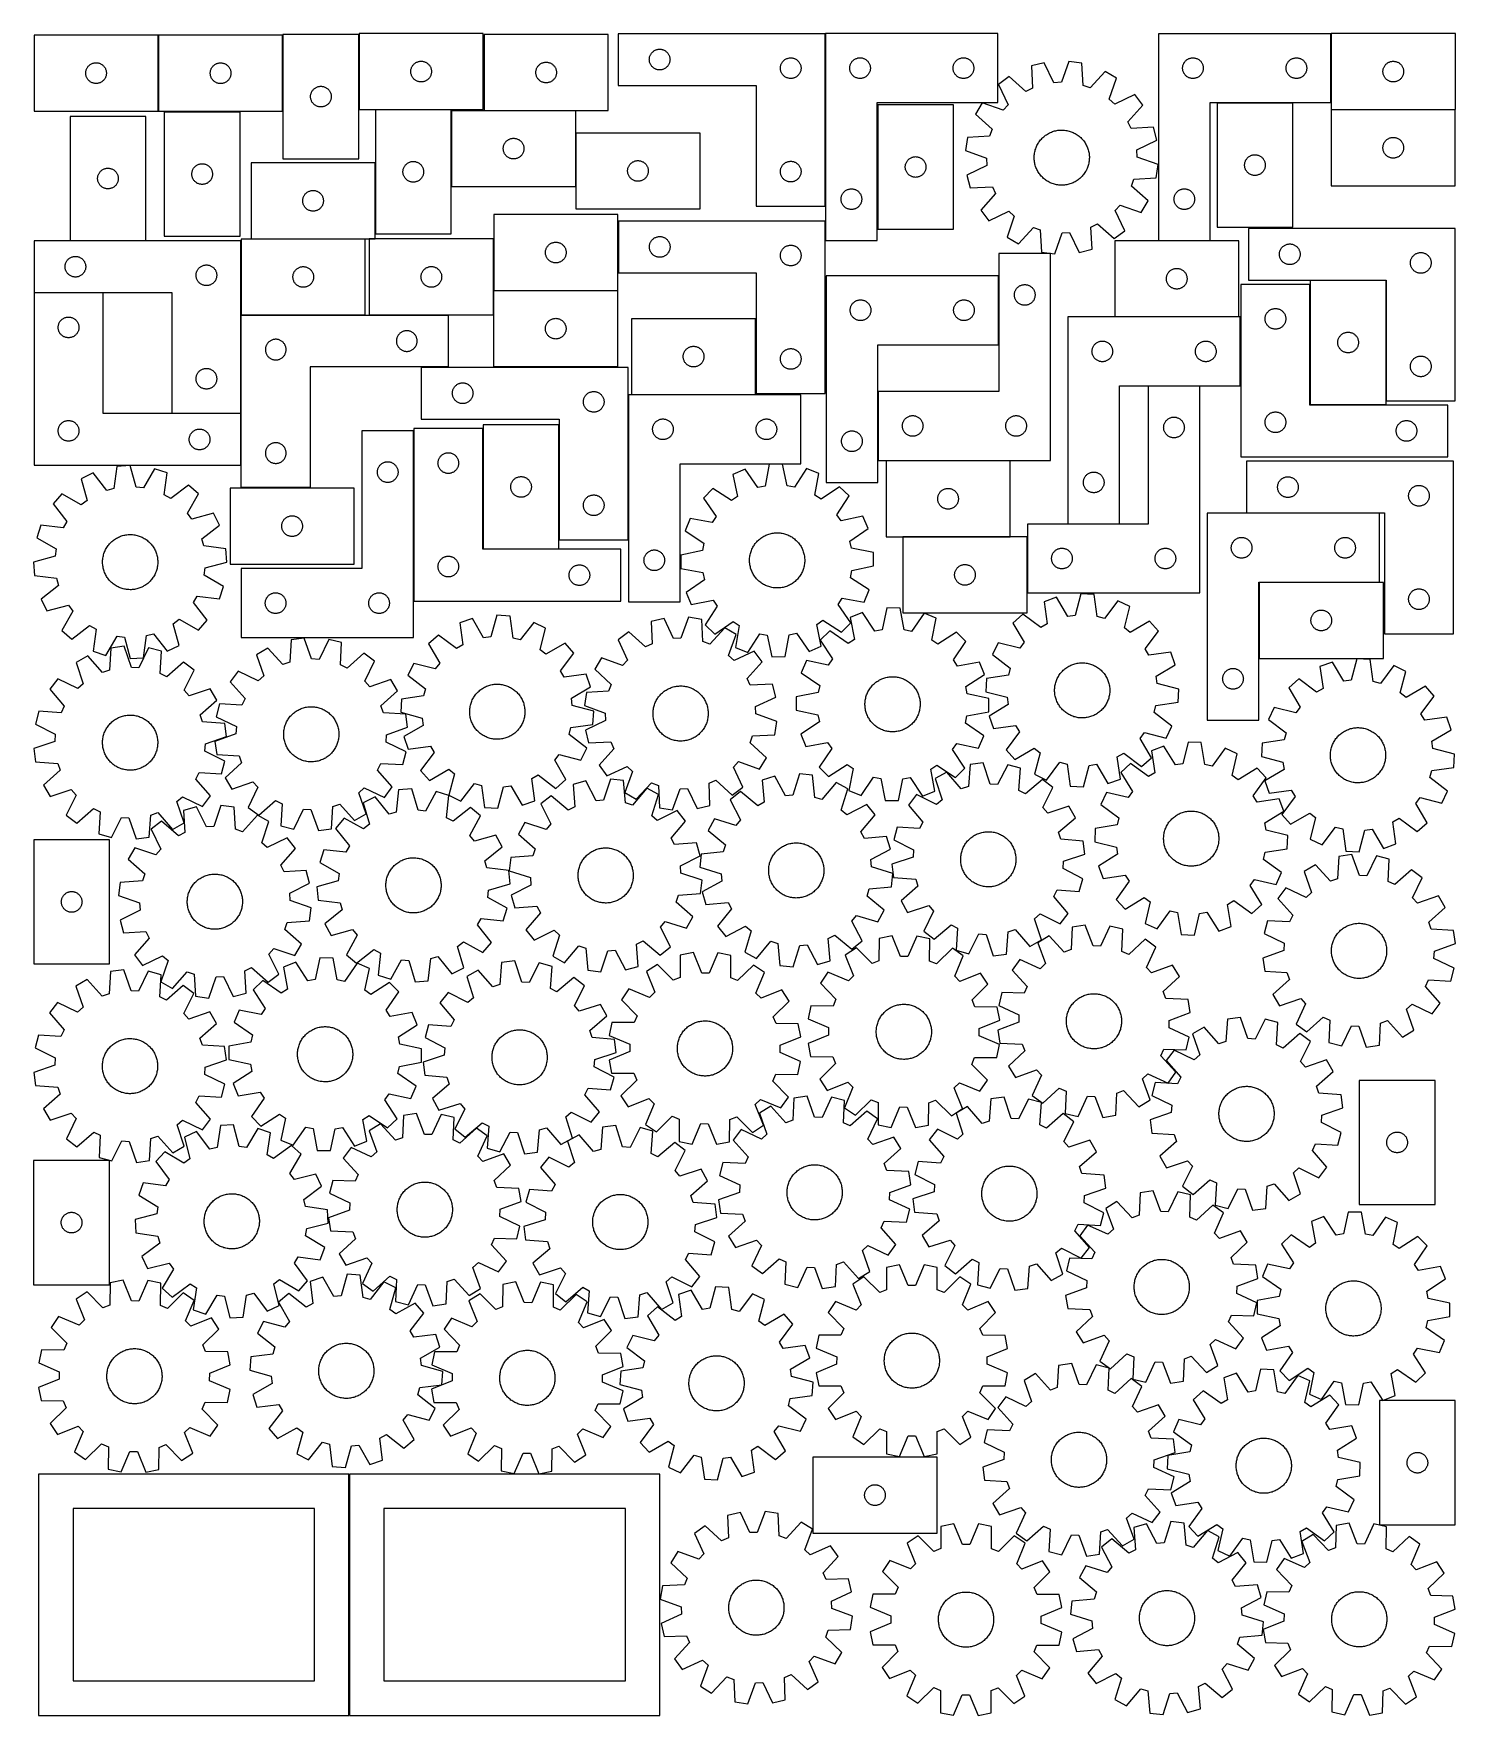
# Model space of a CAD drawing. Header units: millimetres. Extents: x 7 to 1243, y 7 to 1470.
import ezdxf

# ---------------------------------------------------------------- set-up
doc = ezdxf.new("R2010")
doc.units = ezdxf.units.MM
doc.layers.add('CUT', color=7, linetype='CONTINUOUS', true_color=0x000000)

msp = doc.modelspace()

# ---------------------------------------------------------------- linework, layer by layer
at = {"layer": 'CUT'}
for p, q in [((114.837583, 1468.439517), (6.837583, 1468.439517)), ((6.837583, 1468.439517), (6.837583, 1402.439517)), ((114.837583, 1402.439517), (114.837583, 1468.439517)), ((223.174619, 1468.359439), (115.174619, 1468.359439)), ((115.174619, 1468.359439), (115.174619, 1402.359439)), ((223.174619, 1402.359439), (223.174619, 1468.359439)), ((289.441708, 1468.965152), (223.441708, 1468.965152)), ((223.441708, 1468.965152), (223.441708, 1360.965152)), ((289.441708, 1360.965152), (289.441708, 1468.965152)), ((397.660214, 1469.791567), (289.660214, 1469.791567)), ((289.660214, 1469.791567), (289.660214, 1403.791567)), ((397.660214, 1403.791567), (397.660214, 1469.791567)), ((506.42529, 1468.969546), (398.42529, 1468.969546)), ((398.42529, 1468.969546), (398.42529, 1402.969546)), ((506.42529, 1402.969546), (506.42529, 1468.969546)), ((695.177729, 1469.738837), (515.177729, 1469.738837)), ((515.177729, 1469.738837), (515.177729, 1424.738837)), ((695.177729, 1319.738837), (695.177729, 1469.738837)), ((695.499991, 1469.768126), (695.499991, 1289.768126)), ((845.499991, 1469.768126), (695.499991, 1469.768126)), ((845.499991, 1409.768126), (845.499991, 1469.768126)), ((985.164725, 1469.759337), (985.164725, 1289.759337)), ((1135.164725, 1469.759337), (985.164725, 1469.759337)), ((1135.164725, 1409.759337), (1135.164725, 1469.759337)), ((1243.478276, 1469.764224), (1135.478276, 1469.764224)), ((1135.478276, 1469.764224), (1135.478276, 1403.764224)), ((1243.478276, 1403.764224), (1243.478276, 1469.764224)), ((542.254725, 1448.413572), (542.350661, 1448.994649)), ((542.350661, 1448.994649), (542.484396, 1449.568208)), ((542.484396, 1449.568208), (542.655358, 1450.131792)), ((542.655358, 1450.131792), (542.862813, 1450.682987)), ((542.862813, 1450.682987), (543.105874, 1451.219435)), ((543.105874, 1451.219435), (543.3835, 1451.738837)), ((543.3835, 1451.738837), (543.694502, 1452.238969)), ((543.694502, 1452.238969), (544.037549, 1452.717689)), ((544.037549, 1452.717689), (544.411171, 1453.172949)), ((544.411171, 1453.172949), (544.813768, 1453.602798)), ((544.813768, 1453.602798), (545.243616, 1454.005395)), ((545.243616, 1454.005395), (545.698876, 1454.379017)), ((545.698876, 1454.379017), (546.177597, 1454.722063)), ((546.177597, 1454.722063), (546.677729, 1455.033065)), ((546.677729, 1455.033065), (547.197131, 1455.310691)), ((547.197131, 1455.310691), (547.733578, 1455.553752)), ((547.733578, 1455.553752), (548.284774, 1455.761208)), ((548.284774, 1455.761208), (548.848357, 1455.932169)), ((548.848357, 1455.932169), (549.421916, 1456.065904)), ((549.421916, 1456.065904), (550.002993, 1456.16184)), ((550.002993, 1456.16184), (550.589101, 1456.219567)), ((550.589101, 1456.219567), (551.177729, 1456.238837)), ((551.177729, 1456.238837), (551.766357, 1456.219567)), ((551.766357, 1456.219567), (552.352465, 1456.16184)), ((552.352465, 1456.16184), (552.933542, 1456.065904)), ((552.933542, 1456.065904), (553.5071, 1455.932169)), ((553.5071, 1455.932169), (554.070684, 1455.761208)), ((554.070684, 1455.761208), (554.62188, 1455.553752)), ((554.62188, 1455.553752), (555.158327, 1455.310691)), ((555.158327, 1455.310691), (555.677729, 1455.033065)), ((555.677729, 1455.033065), (556.177861, 1454.722063)), ((556.177861, 1454.722063), (556.656582, 1454.379017)), ((556.656582, 1454.379017), (557.111841, 1454.005395)), ((557.111841, 1454.005395), (557.54169, 1453.602798)), ((557.54169, 1453.602798), (557.944287, 1453.172949)), ((557.944287, 1453.172949), (558.317909, 1452.717689)), ((558.317909, 1452.717689), (558.660955, 1452.238969)), ((558.660955, 1452.238969), (558.971957, 1451.738837)), ((558.971957, 1451.738837), (559.249583, 1451.219435)), ((559.249583, 1451.219435), (559.492645, 1450.682987)), ((559.492645, 1450.682987), (559.7001, 1450.131792)), ((559.7001, 1450.131792), (559.871061, 1449.568208)), ((559.871061, 1449.568208), (560.004796, 1448.994649)), ((560.004796, 1448.994649), (560.100733, 1448.413572)), ((663.421916, 1448.565904), (664.002993, 1448.66184)), ((664.002993, 1448.66184), (664.589101, 1448.719567)), ((664.589101, 1448.719567), (665.177729, 1448.738837)), ((665.177729, 1448.738837), (665.766357, 1448.719567)), ((665.766357, 1448.719567), (666.352465, 1448.66184)), ((666.352465, 1448.66184), (666.933542, 1448.565904)), ((723.744178, 1448.595193), (724.325256, 1448.69113)), ((724.325256, 1448.69113), (724.911363, 1448.748856)), ((724.911363, 1448.748856), (725.499991, 1448.768126)), ((725.499991, 1448.768126), (726.088619, 1448.748856)), ((726.088619, 1448.748856), (726.674727, 1448.69113)), ((726.674727, 1448.69113), (727.255804, 1448.595193)), ((813.744178, 1448.595193), (814.325256, 1448.69113)), ((814.325256, 1448.69113), (814.911363, 1448.748856)), ((814.911363, 1448.748856), (815.499991, 1448.768126)), ((815.499991, 1448.768126), (816.088619, 1448.748856)), ((816.088619, 1448.748856), (816.674727, 1448.69113)), ((816.674727, 1448.69113), (817.255804, 1448.595193)), ((1013.408912, 1448.586404), (1013.989989, 1448.68234)), ((1013.989989, 1448.68234), (1014.576097, 1448.740067)), ((1014.576097, 1448.740067), (1015.164725, 1448.759337)), ((1015.164725, 1448.759337), (1015.753353, 1448.740067)), ((1015.753353, 1448.740067), (1016.339461, 1448.68234)), ((1016.339461, 1448.68234), (1016.920538, 1448.586404)), ((1103.408912, 1448.586404), (1103.989989, 1448.68234)), ((1103.989989, 1448.68234), (1104.576097, 1448.740067)), ((1104.576097, 1448.740067), (1105.164725, 1448.759337)), ((1105.164725, 1448.759337), (1105.753353, 1448.740067)), ((1105.753353, 1448.740067), (1106.339461, 1448.68234)), ((1106.339461, 1448.68234), (1106.920538, 1448.586404)), ((51.837583, 1435.439517), (51.856852, 1436.028145)), ((51.856852, 1434.850889), (51.837583, 1435.439517)), ((51.856852, 1436.028145), (51.914579, 1436.614252)), ((51.914579, 1434.264781), (51.856852, 1434.850889)), ((51.914579, 1436.614252), (52.010515, 1437.19533)), ((52.010515, 1433.683704), (51.914579, 1434.264781)), ((52.010515, 1437.19533), (52.14425, 1437.768888)), ((52.14425, 1437.768888), (52.315211, 1438.332472)), ((52.315211, 1438.332472), (52.522667, 1438.883668)), ((52.522667, 1438.883668), (52.765728, 1439.420115)), ((52.765728, 1439.420115), (53.043354, 1439.939517)), ((53.043354, 1439.939517), (53.354356, 1440.439649)), ((53.354356, 1440.439649), (53.697403, 1440.91837)), ((53.697403, 1440.91837), (54.071024, 1441.373629)), ((54.071024, 1441.373629), (54.473622, 1441.803478)), ((54.473622, 1441.803478), (54.90347, 1442.206075)), ((54.90347, 1442.206075), (55.35873, 1442.579697)), ((55.35873, 1442.579697), (55.837451, 1442.922743)), ((55.837451, 1442.922743), (56.337583, 1443.233745)), ((56.337583, 1443.233745), (56.856984, 1443.511371)), ((56.856984, 1443.511371), (57.393432, 1443.754432)), ((57.393432, 1443.754432), (57.944627, 1443.961888)), ((57.944627, 1443.961888), (58.508211, 1444.132849)), ((58.508211, 1444.132849), (59.08177, 1444.266584)), ((59.08177, 1444.266584), (59.662847, 1444.36252)), ((59.662847, 1444.36252), (60.248954, 1444.420247)), ((60.248954, 1444.420247), (60.837583, 1444.439517)), ((60.837583, 1444.439517), (61.426211, 1444.420247)), ((61.426211, 1444.420247), (62.012318, 1444.36252)), ((62.012318, 1444.36252), (62.593396, 1444.266584)), ((62.593396, 1444.266584), (63.166954, 1444.132849)), ((63.166954, 1444.132849), (63.730538, 1443.961888)), ((63.730538, 1443.961888), (64.281734, 1443.754432)), ((64.281734, 1443.754432), (64.818181, 1443.511371)), ((64.818181, 1443.511371), (65.337583, 1443.233745)), ((65.337583, 1443.233745), (65.837715, 1442.922743)), ((65.837715, 1442.922743), (66.316436, 1442.579697)), ((66.316436, 1442.579697), (66.771695, 1442.206075)), ((66.771695, 1442.206075), (67.201544, 1441.803478)), ((67.201544, 1441.803478), (67.604141, 1441.373629)), ((67.604141, 1441.373629), (67.977763, 1440.91837)), ((67.977763, 1440.91837), (68.320809, 1440.439649)), ((68.320809, 1440.439649), (68.631811, 1439.939517)), ((68.631811, 1439.939517), (68.909437, 1439.420115)), ((68.909437, 1439.420115), (69.152498, 1438.883668)), ((69.152498, 1438.883668), (69.359954, 1438.332472)), ((69.359954, 1438.332472), (69.530915, 1437.768888)), ((69.530915, 1437.768888), (69.66465, 1437.19533)), ((69.66465, 1437.19533), (69.760586, 1436.614252)), ((69.760586, 1434.264781), (69.66465, 1433.683704)), ((69.760586, 1436.614252), (69.818313, 1436.028145)), ((69.818313, 1434.850889), (69.760586, 1434.264781)), ((69.818313, 1436.028145), (69.837583, 1435.439517)), ((69.837583, 1435.439517), (69.818313, 1434.850889)), ((160.174619, 1435.359439), (160.193888, 1435.948067)), ((160.193888, 1434.77081), (160.174619, 1435.359439)), ((160.193888, 1435.948067), (160.251615, 1436.534174)), ((160.251615, 1434.184703), (160.193888, 1434.77081)), ((160.251615, 1436.534174), (160.347551, 1437.115251)), ((160.347551, 1433.603626), (160.251615, 1434.184703)), ((160.347551, 1437.115251), (160.481286, 1437.68881)), ((160.481286, 1437.68881), (160.652248, 1438.252394)), ((160.652248, 1438.252394), (160.859703, 1438.803589)), ((160.859703, 1438.803589), (161.102764, 1439.340037)), ((161.102764, 1439.340037), (161.38039, 1439.859439)), ((161.38039, 1439.859439), (161.691392, 1440.359571)), ((161.691392, 1440.359571), (162.034439, 1440.838291)), ((162.034439, 1440.838291), (162.408061, 1441.293551)), ((162.408061, 1441.293551), (162.810658, 1441.7234)), ((162.810658, 1441.7234), (163.240506, 1442.125997)), ((163.240506, 1442.125997), (163.695766, 1442.499619)), ((163.695766, 1442.499619), (164.174487, 1442.842665)), ((164.174487, 1442.842665), (164.674619, 1443.153667)), ((164.674619, 1443.153667), (165.194021, 1443.431293)), ((165.194021, 1443.431293), (165.730468, 1443.674354)), ((165.730468, 1443.674354), (166.281664, 1443.88181)), ((166.281664, 1443.88181), (166.845247, 1444.052771)), ((166.845247, 1444.052771), (167.418806, 1444.186506)), ((167.418806, 1444.186506), (167.999883, 1444.282442)), ((167.999883, 1444.282442), (168.585991, 1444.340169)), ((168.585991, 1444.340169), (169.174619, 1444.359439)), ((169.174619, 1444.359439), (169.763247, 1444.340169)), ((169.763247, 1444.340169), (170.349355, 1444.282442)), ((170.349355, 1444.282442), (170.930432, 1444.186506)), ((170.930432, 1444.186506), (171.50399, 1444.052771)), ((171.50399, 1444.052771), (172.067574, 1443.88181)), ((172.067574, 1443.88181), (172.61877, 1443.674354)), ((172.61877, 1443.674354), (173.155217, 1443.431293)), ((173.155217, 1443.431293), (173.674619, 1443.153667)), ((173.674619, 1443.153667), (174.174751, 1442.842665)), ((174.174751, 1442.842665), (174.653472, 1442.499619)), ((174.653472, 1442.499619), (175.108731, 1442.125997)), ((175.108731, 1442.125997), (175.53858, 1441.7234)), ((175.53858, 1441.7234), (175.941177, 1441.293551)), ((175.941177, 1441.293551), (176.314799, 1440.838291)), ((176.314799, 1440.838291), (176.657845, 1440.359571)), ((176.657845, 1440.359571), (176.968847, 1439.859439)), ((176.968847, 1439.859439), (177.246473, 1439.340037)), ((177.246473, 1439.340037), (177.489535, 1438.803589)), ((177.489535, 1438.803589), (177.69699, 1438.252394)), ((177.69699, 1438.252394), (177.867951, 1437.68881)), ((177.867951, 1437.68881), (178.001686, 1437.115251)), ((178.001686, 1437.115251), (178.097623, 1436.534174)), ((178.097623, 1434.184703), (178.001686, 1433.603626)), ((178.097623, 1436.534174), (178.155349, 1435.948067)), ((178.155349, 1434.77081), (178.097623, 1434.184703)), ((178.155349, 1435.948067), (178.174619, 1435.359439)), ((178.174619, 1435.359439), (178.155349, 1434.77081)), ((334.660214, 1436.791567), (334.679484, 1437.380196)), ((334.679484, 1436.202939), (334.660214, 1436.791567)), ((334.679484, 1437.380196), (334.737211, 1437.966303)), ((334.737211, 1435.616832), (334.679484, 1436.202939)), ((334.737211, 1437.966303), (334.833147, 1438.54738)), ((334.833147, 1435.035755), (334.737211, 1435.616832)), ((334.833147, 1438.54738), (334.966882, 1439.120939)), ((334.966882, 1434.462196), (334.833147, 1435.035755)), ((334.966882, 1439.120939), (335.137843, 1439.684523)), ((335.137843, 1433.898612), (334.966882, 1434.462196)), ((335.137843, 1439.684523), (335.345299, 1440.235718)), ((335.345299, 1440.235718), (335.58836, 1440.772166)), ((335.58836, 1440.772166), (335.865986, 1441.291567)), ((335.865986, 1441.291567), (336.176988, 1441.7917)), ((336.176988, 1441.7917), (336.520034, 1442.27042)), ((336.520034, 1442.27042), (336.893656, 1442.72568)), ((336.893656, 1442.72568), (337.296253, 1443.155529)), ((337.296253, 1443.155529), (337.726102, 1443.558126)), ((337.726102, 1443.558126), (338.181362, 1443.931748)), ((338.181362, 1443.931748), (338.660082, 1444.274794)), ((338.660082, 1444.274794), (339.160214, 1444.585796)), ((339.160214, 1444.585796), (339.679616, 1444.863422)), ((339.679616, 1444.863422), (340.216064, 1445.106483)), ((340.216064, 1445.106483), (340.767259, 1445.313939)), ((340.767259, 1445.313939), (341.330843, 1445.4849)), ((341.330843, 1445.4849), (341.904402, 1445.618635)), ((341.904402, 1445.618635), (342.485479, 1445.714571)), ((342.485479, 1445.714571), (343.071586, 1445.772298)), ((343.071586, 1445.772298), (343.660214, 1445.791567)), ((343.660214, 1445.791567), (344.248843, 1445.772298)), ((344.248843, 1445.772298), (344.83495, 1445.714571)), ((344.83495, 1445.714571), (345.416027, 1445.618635)), ((345.416027, 1445.618635), (345.989586, 1445.4849)), ((345.989586, 1445.4849), (346.55317, 1445.313939)), ((346.55317, 1445.313939), (347.104365, 1445.106483)), ((347.104365, 1445.106483), (347.640813, 1444.863422)), ((347.640813, 1444.863422), (348.160214, 1444.585796)), ((348.160214, 1444.585796), (348.660347, 1444.274794)), ((348.660347, 1444.274794), (349.139067, 1443.931748)), ((349.139067, 1443.931748), (349.594327, 1443.558126)), ((349.594327, 1443.558126), (350.024176, 1443.155529)), ((350.024176, 1443.155529), (350.426773, 1442.72568)), ((350.426773, 1442.72568), (350.800395, 1442.27042)), ((350.800395, 1442.27042), (351.143441, 1441.7917)), ((351.143441, 1441.7917), (351.454443, 1441.291567)), ((351.454443, 1441.291567), (351.732069, 1440.772166)), ((351.732069, 1440.772166), (351.97513, 1440.235718)), ((351.97513, 1440.235718), (352.182586, 1439.684523)), ((352.182586, 1439.684523), (352.353547, 1439.120939)), ((352.353547, 1434.462196), (352.182586, 1433.898612)), ((352.353547, 1439.120939), (352.487282, 1438.54738)), ((352.487282, 1435.035755), (352.353547, 1434.462196)), ((352.487282, 1438.54738), (352.583218, 1437.966303)), ((352.583218, 1435.616832), (352.487282, 1435.035755)), ((352.583218, 1437.966303), (352.640945, 1437.380196)), ((352.640945, 1436.202939), (352.583218, 1435.616832)), ((352.640945, 1437.380196), (352.660214, 1436.791567)), ((352.660214, 1436.791567), (352.640945, 1436.202939)), ((443.42529, 1435.969546), (443.44456, 1436.558174)), ((443.44456, 1435.380918), (443.42529, 1435.969546)), ((443.44456, 1436.558174), (443.502286, 1437.144282)), ((443.502286, 1434.79481), (443.44456, 1435.380918)), ((443.502286, 1437.144282), (443.598223, 1437.725359)), ((443.598223, 1434.213733), (443.502286, 1434.79481)), ((443.598223, 1437.725359), (443.731958, 1438.298917)), ((443.731958, 1433.640175), (443.598223, 1434.213733)), ((443.731958, 1438.298917), (443.902919, 1438.862501)), ((443.902919, 1438.862501), (444.110374, 1439.413697)), ((444.110374, 1439.413697), (444.353436, 1439.950144)), ((444.353436, 1439.950144), (444.631062, 1440.469546)), ((444.631062, 1440.469546), (444.942064, 1440.969678)), ((444.942064, 1440.969678), (445.28511, 1441.448399)), ((445.28511, 1441.448399), (445.658732, 1441.903658)), ((445.658732, 1441.903658), (446.061329, 1442.333507)), ((446.061329, 1442.333507), (446.491178, 1442.736104)), ((446.491178, 1442.736104), (446.946437, 1443.109726)), ((446.946437, 1443.109726), (447.425158, 1443.452773)), ((447.425158, 1443.452773), (447.92529, 1443.763775)), ((447.92529, 1443.763775), (448.444692, 1444.041401)), ((448.444692, 1444.041401), (448.981139, 1444.284462)), ((448.981139, 1444.284462), (449.532335, 1444.491917)), ((449.532335, 1444.491917), (450.095919, 1444.662878)), ((450.095919, 1444.662878), (450.669477, 1444.796614)), ((450.669477, 1444.796614), (451.250554, 1444.89255)), ((451.250554, 1444.89255), (451.836662, 1444.950276)), ((451.836662, 1444.950276), (452.42529, 1444.969546)), ((452.42529, 1444.969546), (453.013918, 1444.950276)), ((453.013918, 1444.950276), (453.600026, 1444.89255)), ((453.600026, 1444.89255), (454.181103, 1444.796614)), ((454.181103, 1444.796614), (454.754662, 1444.662878)), ((454.754662, 1444.662878), (455.318245, 1444.491917)), ((455.318245, 1444.491917), (455.869441, 1444.284462)), ((455.869441, 1444.284462), (456.405888, 1444.041401)), ((456.405888, 1444.041401), (456.92529, 1443.763775)), ((456.92529, 1443.763775), (457.425422, 1443.452773)), ((457.425422, 1443.452773), (457.904143, 1443.109726)), ((457.904143, 1443.109726), (458.359403, 1442.736104)), ((458.359403, 1442.736104), (458.789251, 1442.333507)), ((458.789251, 1442.333507), (459.191848, 1441.903658)), ((459.191848, 1441.903658), (459.56547, 1441.448399)), ((459.56547, 1441.448399), (459.908517, 1440.969678)), ((459.908517, 1440.969678), (460.219519, 1440.469546)), ((460.219519, 1440.469546), (460.497145, 1439.950144)), ((460.497145, 1439.950144), (460.740206, 1439.413697)), ((460.740206, 1439.413697), (460.947661, 1438.862501)), ((460.947661, 1438.862501), (461.118623, 1438.298917)), ((461.118623, 1438.298917), (461.252358, 1437.725359)), ((461.252358, 1434.213733), (461.118623, 1433.640175)), ((461.252358, 1437.725359), (461.348294, 1437.144282)), ((461.348294, 1434.79481), (461.252358, 1434.213733)), ((461.348294, 1437.144282), (461.40602, 1436.558174)), ((461.40602, 1435.380918), (461.348294, 1434.79481)), ((461.40602, 1436.558174), (461.42529, 1435.969546)), ((461.42529, 1435.969546), (461.40602, 1435.380918)), ((542.177729, 1447.238837), (542.196998, 1447.827465)), ((542.196998, 1446.650208), (542.177729, 1447.238837)), ((542.196998, 1447.827465), (542.254725, 1448.413572)), ((542.254725, 1446.064101), (542.196998, 1446.650208)), ((542.350661, 1445.483024), (542.254725, 1446.064101)), ((542.484396, 1444.909465), (542.350661, 1445.483024)), ((542.655358, 1444.345881), (542.484396, 1444.909465)), ((542.862813, 1443.794686), (542.655358, 1444.345881)), ((543.105874, 1443.258238), (542.862813, 1443.794686)), ((543.3835, 1442.738837), (543.105874, 1443.258238)), ((543.694502, 1442.238704), (543.3835, 1442.738837)), ((544.037549, 1441.759984), (543.694502, 1442.238704)), ((544.411171, 1441.304724), (544.037549, 1441.759984)), ((544.813768, 1440.874876), (544.411171, 1441.304724)), ((545.243616, 1440.472278), (544.813768, 1440.874876)), ((545.698876, 1440.098656), (545.243616, 1440.472278)), ((546.177597, 1439.75561), (545.698876, 1440.098656)), ((546.677729, 1439.444608), (546.177597, 1439.75561)), ((547.197131, 1439.166982), (546.677729, 1439.444608)), ((547.733578, 1438.923921), (547.197131, 1439.166982)), ((548.284774, 1438.716465), (547.733578, 1438.923921)), ((548.848357, 1438.545504), (548.284774, 1438.716465)), ((549.421916, 1438.411769), (548.848357, 1438.545504)), ((550.002993, 1438.315833), (549.421916, 1438.411769)), ((550.589101, 1438.258106), (550.002993, 1438.315833)), ((551.177729, 1438.238837), (550.589101, 1438.258106)), ((551.766357, 1438.258106), (551.177729, 1438.238837)), ((552.352465, 1438.315833), (551.766357, 1438.258106)), ((552.933542, 1438.411769), (552.352465, 1438.315833)), ((553.5071, 1438.545504), (552.933542, 1438.411769)), ((554.070684, 1438.716465), (553.5071, 1438.545504)), ((554.62188, 1438.923921), (554.070684, 1438.716465)), ((555.158327, 1439.166982), (554.62188, 1438.923921)), ((555.677729, 1439.444608), (555.158327, 1439.166982)), ((556.177861, 1439.75561), (555.677729, 1439.444608)), ((556.656582, 1440.098656), (556.177861, 1439.75561)), ((557.111841, 1440.472278), (556.656582, 1440.098656)), ((557.54169, 1440.874876), (557.111841, 1440.472278)), ((557.944287, 1441.304724), (557.54169, 1440.874876)), ((558.317909, 1441.759984), (557.944287, 1441.304724)), ((558.660955, 1442.238704), (558.317909, 1441.759984)), ((558.971957, 1442.738837), (558.660955, 1442.238704)), ((559.249583, 1443.258238), (558.971957, 1442.738837)), ((559.492645, 1443.794686), (559.249583, 1443.258238)), ((559.7001, 1444.345881), (559.492645, 1443.794686)), ((559.871061, 1444.909465), (559.7001, 1444.345881)), ((560.004796, 1445.483024), (559.871061, 1444.909465)), ((560.100733, 1446.064101), (560.004796, 1445.483024)), ((560.100733, 1448.413572), (560.158459, 1447.827465)), ((560.158459, 1446.650208), (560.100733, 1446.064101)), ((560.158459, 1447.827465), (560.177729, 1447.238837)), ((560.177729, 1447.238837), (560.158459, 1446.650208)), ((656.177729, 1439.738837), (656.196998, 1440.327465)), ((656.196998, 1439.150208), (656.177729, 1439.738837)), ((656.196998, 1440.327465), (656.254725, 1440.913572)), ((656.254725, 1438.564101), (656.196998, 1439.150208)), ((656.254725, 1440.913572), (656.350661, 1441.494649)), ((656.350661, 1437.983024), (656.254725, 1438.564101)), ((656.350661, 1441.494649), (656.484396, 1442.068208)), ((656.484396, 1437.409465), (656.350661, 1437.983024)), ((656.484396, 1442.068208), (656.655358, 1442.631792)), ((656.655358, 1436.845881), (656.484396, 1437.409465)), ((656.655358, 1442.631792), (656.862813, 1443.182987)), ((656.862813, 1436.294686), (656.655358, 1436.845881)), ((656.862813, 1443.182987), (657.105874, 1443.719435)), ((657.105874, 1435.758238), (656.862813, 1436.294686)), ((657.105874, 1443.719435), (657.3835, 1444.238837)), ((657.3835, 1435.238837), (657.105874, 1435.758238)), ((657.3835, 1444.238837), (657.694502, 1444.738969)), ((657.694502, 1434.738704), (657.3835, 1435.238837)), ((657.694502, 1444.738969), (658.037549, 1445.217689)), ((658.037549, 1434.259984), (657.694502, 1434.738704)), ((658.037549, 1445.217689), (658.411171, 1445.672949)), ((658.411171, 1433.804724), (658.037549, 1434.259984)), ((658.411171, 1445.672949), (658.813768, 1446.102798)), ((658.813768, 1446.102798), (659.243616, 1446.505395)), ((659.243616, 1446.505395), (659.698876, 1446.879017)), ((659.698876, 1446.879017), (660.177597, 1447.222063)), ((660.177597, 1447.222063), (660.677729, 1447.533065)), ((660.677729, 1447.533065), (661.197131, 1447.810691)), ((661.197131, 1447.810691), (661.733578, 1448.053752)), ((661.733578, 1448.053752), (662.284774, 1448.261208)), ((662.284774, 1448.261208), (662.848357, 1448.432169)), ((662.848357, 1448.432169), (663.421916, 1448.565904)), ((666.933542, 1448.565904), (667.5071, 1448.432169)), ((667.5071, 1448.432169), (668.070684, 1448.261208)), ((668.070684, 1448.261208), (668.62188, 1448.053752)), ((668.62188, 1448.053752), (669.158327, 1447.810691)), ((669.158327, 1447.810691), (669.677729, 1447.533065)), ((669.677729, 1447.533065), (670.177861, 1447.222063)), ((670.177861, 1447.222063), (670.656582, 1446.879017)), ((670.656582, 1446.879017), (671.111841, 1446.505395)), ((671.111841, 1446.505395), (671.54169, 1446.102798)), ((671.54169, 1446.102798), (671.944287, 1445.672949)), ((671.944287, 1445.672949), (672.317909, 1445.217689)), ((672.317909, 1434.259984), (671.944287, 1433.804724)), ((672.317909, 1445.217689), (672.660955, 1444.738969)), ((672.660955, 1434.738704), (672.317909, 1434.259984)), ((672.660955, 1444.738969), (672.971957, 1444.238837)), ((672.971957, 1435.238837), (672.660955, 1434.738704)), ((672.971957, 1444.238837), (673.249583, 1443.719435)), ((673.249583, 1435.758238), (672.971957, 1435.238837)), ((673.249583, 1443.719435), (673.492645, 1443.182987)), ((673.492645, 1436.294686), (673.249583, 1435.758238)), ((673.492645, 1443.182987), (673.7001, 1442.631792)), ((673.7001, 1436.845881), (673.492645, 1436.294686)), ((673.7001, 1442.631792), (673.871061, 1442.068208)), ((673.871061, 1437.409465), (673.7001, 1436.845881)), ((673.871061, 1442.068208), (674.004796, 1441.494649)), ((674.004796, 1437.983024), (673.871061, 1437.409465)), ((674.004796, 1441.494649), (674.100733, 1440.913572)), ((674.100733, 1438.564101), (674.004796, 1437.983024)), ((674.100733, 1440.913572), (674.158459, 1440.327465)), ((674.158459, 1439.150208), (674.100733, 1438.564101)), ((674.158459, 1440.327465), (674.177729, 1439.738837)), ((674.177729, 1439.738837), (674.158459, 1439.150208)), ((716.499991, 1439.768126), (716.519261, 1440.356754)), ((716.519261, 1439.179498), (716.499991, 1439.768126)), ((716.519261, 1440.356754), (716.576987, 1440.942862)), ((716.576987, 1438.59339), (716.519261, 1439.179498)), ((716.576987, 1440.942862), (716.672924, 1441.523939)), ((716.672924, 1438.012313), (716.576987, 1438.59339)), ((716.672924, 1441.523939), (716.806659, 1442.097497)), ((716.806659, 1437.438754), (716.672924, 1438.012313)), ((716.806659, 1442.097497), (716.97762, 1442.661081)), ((716.97762, 1436.875171), (716.806659, 1437.438754)), ((716.97762, 1442.661081), (717.185075, 1443.212277)), ((717.185075, 1436.323975), (716.97762, 1436.875171)), ((717.185075, 1443.212277), (717.428137, 1443.748724)), ((717.428137, 1435.787528), (717.185075, 1436.323975)), ((717.428137, 1443.748724), (717.705763, 1444.268126)), ((717.705763, 1435.268126), (717.428137, 1435.787528)), ((717.705763, 1444.268126), (718.016765, 1444.768258)), ((718.016765, 1434.767994), (717.705763, 1435.268126)), ((718.016765, 1444.768258), (718.359811, 1445.246979)), ((718.359811, 1434.289273), (718.016765, 1434.767994)), ((718.359811, 1445.246979), (718.733433, 1445.702238)), ((718.733433, 1433.834013), (718.359811, 1434.289273)), ((718.733433, 1445.702238), (719.13603, 1446.132087)), ((719.13603, 1446.132087), (719.565879, 1446.534684)), ((719.565879, 1446.534684), (720.021138, 1446.908306)), ((720.021138, 1446.908306), (720.499859, 1447.251352)), ((720.499859, 1447.251352), (720.999991, 1447.562354)), ((720.999991, 1447.562354), (721.519393, 1447.83998)), ((721.519393, 1447.83998), (722.05584, 1448.083042)), ((722.05584, 1448.083042), (722.607036, 1448.290497)), ((722.607036, 1448.290497), (723.17062, 1448.461458)), ((723.17062, 1448.461458), (723.744178, 1448.595193)), ((727.255804, 1448.595193), (727.829363, 1448.461458)), ((727.829363, 1448.461458), (728.392946, 1448.290497)), ((728.392946, 1448.290497), (728.944142, 1448.083042)), ((728.944142, 1448.083042), (729.480589, 1447.83998)), ((729.480589, 1447.83998), (729.999991, 1447.562354)), ((729.999991, 1447.562354), (730.500123, 1447.251352)), ((730.500123, 1447.251352), (730.978844, 1446.908306)), ((730.978844, 1446.908306), (731.434104, 1446.534684)), ((731.434104, 1446.534684), (731.863952, 1446.132087)), ((731.863952, 1446.132087), (732.26655, 1445.702238)), ((732.26655, 1445.702238), (732.640171, 1445.246979)), ((732.640171, 1434.289273), (732.26655, 1433.834013)), ((732.640171, 1445.246979), (732.983218, 1444.768258)), ((732.983218, 1434.767994), (732.640171, 1434.289273)), ((732.983218, 1444.768258), (733.29422, 1444.268126)), ((733.29422, 1435.268126), (732.983218, 1434.767994)), ((733.29422, 1444.268126), (733.571846, 1443.748724)), ((733.571846, 1435.787528), (733.29422, 1435.268126)), ((733.571846, 1443.748724), (733.814907, 1443.212277)), ((733.814907, 1436.323975), (733.571846, 1435.787528)), ((733.814907, 1443.212277), (734.022362, 1442.661081)), ((734.022362, 1436.875171), (733.814907, 1436.323975)), ((734.022362, 1442.661081), (734.193324, 1442.097497)), ((734.193324, 1437.438754), (734.022362, 1436.875171)), ((734.193324, 1442.097497), (734.327059, 1441.523939)), ((734.327059, 1438.012313), (734.193324, 1437.438754)), ((734.327059, 1441.523939), (734.422995, 1440.942862)), ((734.422995, 1438.59339), (734.327059, 1438.012313)), ((734.422995, 1440.942862), (734.480722, 1440.356754)), ((734.480722, 1439.179498), (734.422995, 1438.59339)), ((734.480722, 1440.356754), (734.499991, 1439.768126)), ((734.499991, 1439.768126), (734.480722, 1439.179498)), ((806.499991, 1439.768126), (806.519261, 1440.356754)), ((806.519261, 1439.179498), (806.499991, 1439.768126)), ((806.519261, 1440.356754), (806.576987, 1440.942862)), ((806.576987, 1438.59339), (806.519261, 1439.179498)), ((806.576987, 1440.942862), (806.672924, 1441.523939)), ((806.672924, 1438.012313), (806.576987, 1438.59339)), ((806.672924, 1441.523939), (806.806659, 1442.097497)), ((806.806659, 1437.438754), (806.672924, 1438.012313)), ((806.806659, 1442.097497), (806.97762, 1442.661081)), ((806.97762, 1436.875171), (806.806659, 1437.438754)), ((806.97762, 1442.661081), (807.185075, 1443.212277)), ((807.185075, 1436.323975), (806.97762, 1436.875171)), ((807.185075, 1443.212277), (807.428137, 1443.748724)), ((807.428137, 1435.787528), (807.185075, 1436.323975)), ((807.428137, 1443.748724), (807.705763, 1444.268126)), ((807.705763, 1435.268126), (807.428137, 1435.787528)), ((807.705763, 1444.268126), (808.016765, 1444.768258)), ((808.016765, 1434.767994), (807.705763, 1435.268126)), ((808.016765, 1444.768258), (808.359811, 1445.246979)), ((808.359811, 1434.289273), (808.016765, 1434.767994)), ((808.359811, 1445.246979), (808.733433, 1445.702238)), ((808.733433, 1433.834013), (808.359811, 1434.289273)), ((808.733433, 1445.702238), (809.13603, 1446.132087)), ((809.13603, 1446.132087), (809.565879, 1446.534684)), ((809.565879, 1446.534684), (810.021138, 1446.908306)), ((810.021138, 1446.908306), (810.499859, 1447.251352)), ((810.499859, 1447.251352), (810.999991, 1447.562354)), ((810.999991, 1447.562354), (811.519393, 1447.83998)), ((811.519393, 1447.83998), (812.05584, 1448.083042)), ((812.05584, 1448.083042), (812.607036, 1448.290497)), ((812.607036, 1448.290497), (813.17062, 1448.461458)), ((813.17062, 1448.461458), (813.744178, 1448.595193)), ((817.255804, 1448.595193), (817.829363, 1448.461458)), ((817.829363, 1448.461458), (818.392946, 1448.290497)), ((818.392946, 1448.290497), (818.944142, 1448.083042)), ((818.944142, 1448.083042), (819.480589, 1447.83998)), ((819.480589, 1447.83998), (819.999991, 1447.562354)), ((819.999991, 1447.562354), (820.500123, 1447.251352)), ((820.500123, 1447.251352), (820.978844, 1446.908306)), ((820.978844, 1446.908306), (821.434104, 1446.534684)), ((821.434104, 1446.534684), (821.863952, 1446.132087)), ((821.863952, 1446.132087), (822.26655, 1445.702238)), ((822.26655, 1445.702238), (822.640171, 1445.246979)), ((822.640171, 1434.289273), (822.26655, 1433.834013)), ((822.640171, 1445.246979), (822.983218, 1444.768258)), ((822.983218, 1434.767994), (822.640171, 1434.289273)), ((822.983218, 1444.768258), (823.29422, 1444.268126)), ((823.29422, 1435.268126), (822.983218, 1434.767994)), ((823.29422, 1444.268126), (823.571846, 1443.748724)), ((823.571846, 1435.787528), (823.29422, 1435.268126)), ((823.571846, 1443.748724), (823.814907, 1443.212277)), ((823.814907, 1436.323975), (823.571846, 1435.787528)), ((823.814907, 1443.212277), (824.022362, 1442.661081)), ((824.022362, 1436.875171), (823.814907, 1436.323975)), ((824.022362, 1442.661081), (824.193324, 1442.097497)), ((824.193324, 1437.438754), (824.022362, 1436.875171)), ((824.193324, 1442.097497), (824.327059, 1441.523939)), ((824.327059, 1438.012313), (824.193324, 1437.438754)), ((824.327059, 1441.523939), (824.422995, 1440.942862)), ((824.422995, 1438.59339), (824.327059, 1438.012313)), ((824.422995, 1440.942862), (824.480722, 1440.356754)), ((824.480722, 1439.179498), (824.422995, 1438.59339)), ((824.480722, 1440.356754), (824.499991, 1439.768126)), ((824.499991, 1439.768126), (824.480722, 1439.179498)), ((885.790177, 1444.508482), (874.615973, 1441.640969)), ((874.615973, 1441.640969), (875.61149, 1422.290223)), ((894.235598, 1427.069524), (885.790177, 1444.508482)), ((907.141229, 1445.680743), (900.655757, 1427.422017)), ((918.562197, 1444.053798), (907.141229, 1445.680743)), ((919.691149, 1424.710378), (918.562197, 1444.053798)), ((938.736601, 1436.966131), (925.757495, 1422.579151)), ((948.665595, 1431.092414), (938.736601, 1436.966131)), ((1006.164725, 1439.759337), (1006.183995, 1440.347965)), ((1006.183995, 1439.170709), (1006.164725, 1439.759337)), ((1006.183995, 1440.347965), (1006.241721, 1440.934072)), ((1006.241721, 1438.584601), (1006.183995, 1439.170709)), ((1006.241721, 1440.934072), (1006.337658, 1441.51515)), ((1006.337658, 1438.003524), (1006.241721, 1438.584601)), ((1006.337658, 1441.51515), (1006.471393, 1442.088708)), ((1006.471393, 1437.429965), (1006.337658, 1438.003524)), ((1006.471393, 1442.088708), (1006.642354, 1442.652292)), ((1006.642354, 1436.866382), (1006.471393, 1437.429965)), ((1006.642354, 1442.652292), (1006.849809, 1443.203488)), ((1006.849809, 1436.315186), (1006.642354, 1436.866382)), ((1006.849809, 1443.203488), (1007.09287, 1443.739935)), ((1007.09287, 1435.778739), (1006.849809, 1436.315186)), ((1007.09287, 1443.739935), (1007.370496, 1444.259337)), ((1007.370496, 1435.259337), (1007.09287, 1435.778739)), ((1007.370496, 1444.259337), (1007.681499, 1444.759469)), ((1007.681499, 1434.759205), (1007.370496, 1435.259337)), ((1007.681499, 1444.759469), (1008.024545, 1445.23819)), ((1008.024545, 1434.280484), (1007.681499, 1434.759205)), ((1008.024545, 1445.23819), (1008.398167, 1445.693449)), ((1008.398167, 1433.825224), (1008.024545, 1434.280484)), ((1008.398167, 1445.693449), (1008.800764, 1446.123298)), ((1008.800764, 1446.123298), (1009.230613, 1446.525895)), ((1009.230613, 1446.525895), (1009.685872, 1446.899517)), ((1009.685872, 1446.899517), (1010.164593, 1447.242563)), ((1010.164593, 1447.242563), (1010.664725, 1447.553565)), ((1010.664725, 1447.553565), (1011.184127, 1447.831191)), ((1011.184127, 1447.831191), (1011.720574, 1448.074253)), ((1011.720574, 1448.074253), (1012.27177, 1448.281708)), ((1012.27177, 1448.281708), (1012.835354, 1448.452669)), ((1012.835354, 1448.452669), (1013.408912, 1448.586404)), ((1016.920538, 1448.586404), (1017.494097, 1448.452669)), ((1017.494097, 1448.452669), (1018.05768, 1448.281708)), ((1018.05768, 1448.281708), (1018.608876, 1448.074253)), ((1018.608876, 1448.074253), (1019.145323, 1447.831191)), ((1019.145323, 1447.831191), (1019.664725, 1447.553565)), ((1019.664725, 1447.553565), (1020.164857, 1447.242563)), ((1020.164857, 1447.242563), (1020.643578, 1446.899517)), ((1020.643578, 1446.899517), (1021.098837, 1446.525895)), ((1021.098837, 1446.525895), (1021.528686, 1446.123298)), ((1021.528686, 1446.123298), (1021.931283, 1445.693449)), ((1021.931283, 1445.693449), (1022.304905, 1445.23819)), ((1022.304905, 1434.280484), (1021.931283, 1433.825224)), ((1022.304905, 1445.23819), (1022.647952, 1444.759469)), ((1022.647952, 1434.759205), (1022.304905, 1434.280484)), ((1022.647952, 1444.759469), (1022.958954, 1444.259337)), ((1022.958954, 1435.259337), (1022.647952, 1434.759205)), ((1022.958954, 1444.259337), (1023.23658, 1443.739935)), ((1023.23658, 1435.778739), (1022.958954, 1435.259337)), ((1023.23658, 1443.739935), (1023.479641, 1443.203488)), ((1023.479641, 1436.315186), (1023.23658, 1435.778739)), ((1023.479641, 1443.203488), (1023.687096, 1442.652292)), ((1023.687096, 1436.866382), (1023.479641, 1436.315186)), ((1023.687096, 1442.652292), (1023.858058, 1442.088708)), ((1023.858058, 1437.429965), (1023.687096, 1436.866382)), ((1023.858058, 1442.088708), (1023.991793, 1441.51515)), ((1023.991793, 1438.003524), (1023.858058, 1437.429965)), ((1023.991793, 1441.51515), (1024.087729, 1440.934072)), ((1024.087729, 1438.584601), (1023.991793, 1438.003524)), ((1024.087729, 1440.934072), (1024.145455, 1440.347965)), ((1024.145455, 1439.170709), (1024.087729, 1438.584601)), ((1024.145455, 1440.347965), (1024.164725, 1439.759337)), ((1024.164725, 1439.759337), (1024.145455, 1439.170709)), ((1096.164725, 1439.759337), (1096.183995, 1440.347965)), ((1096.183995, 1439.170709), (1096.164725, 1439.759337)), ((1096.183995, 1440.347965), (1096.241721, 1440.934072)), ((1096.241721, 1438.584601), (1096.183995, 1439.170709)), ((1096.241721, 1440.934072), (1096.337658, 1441.51515)), ((1096.337658, 1438.003524), (1096.241721, 1438.584601)), ((1096.337658, 1441.51515), (1096.471393, 1442.088708)), ((1096.471393, 1437.429965), (1096.337658, 1438.003524)), ((1096.471393, 1442.088708), (1096.642354, 1442.652292)), ((1096.642354, 1436.866382), (1096.471393, 1437.429965)), ((1096.642354, 1442.652292), (1096.849809, 1443.203488)), ((1096.849809, 1436.315186), (1096.642354, 1436.866382)), ((1096.849809, 1443.203488), (1097.09287, 1443.739935)), ((1097.09287, 1435.778739), (1096.849809, 1436.315186)), ((1097.09287, 1443.739935), (1097.370496, 1444.259337)), ((1097.370496, 1435.259337), (1097.09287, 1435.778739)), ((1097.370496, 1444.259337), (1097.681499, 1444.759469)), ((1097.681499, 1434.759205), (1097.370496, 1435.259337)), ((1097.681499, 1444.759469), (1098.024545, 1445.23819)), ((1098.024545, 1434.280484), (1097.681499, 1434.759205)), ((1098.024545, 1445.23819), (1098.398167, 1445.693449)), ((1098.398167, 1433.825224), (1098.024545, 1434.280484)), ((1098.398167, 1445.693449), (1098.800764, 1446.123298)), ((1098.800764, 1446.123298), (1099.230613, 1446.525895)), ((1099.230613, 1446.525895), (1099.685872, 1446.899517)), ((1099.685872, 1446.899517), (1100.164593, 1447.242563)), ((1100.164593, 1447.242563), (1100.664725, 1447.553565)), ((1100.664725, 1447.553565), (1101.184127, 1447.831191)), ((1101.184127, 1447.831191), (1101.720574, 1448.074253)), ((1101.720574, 1448.074253), (1102.27177, 1448.281708)), ((1102.27177, 1448.281708), (1102.835354, 1448.452669)), ((1102.835354, 1448.452669), (1103.408912, 1448.586404)), ((1106.920538, 1448.586404), (1107.494097, 1448.452669)), ((1107.494097, 1448.452669), (1108.05768, 1448.281708)), ((1108.05768, 1448.281708), (1108.608876, 1448.074253)), ((1108.608876, 1448.074253), (1109.145323, 1447.831191)), ((1109.145323, 1447.831191), (1109.664725, 1447.553565)), ((1109.664725, 1447.553565), (1110.164857, 1447.242563)), ((1110.164857, 1447.242563), (1110.643578, 1446.899517)), ((1110.643578, 1446.899517), (1111.098837, 1446.525895)), ((1111.098837, 1446.525895), (1111.528686, 1446.123298)), ((1111.528686, 1446.123298), (1111.931283, 1445.693449)), ((1111.931283, 1445.693449), (1112.304905, 1445.23819)), ((1112.304905, 1434.280484), (1111.931283, 1433.825224)), ((1112.304905, 1445.23819), (1112.647952, 1444.759469)), ((1112.647952, 1434.759205), (1112.304905, 1434.280484)), ((1112.647952, 1444.759469), (1112.958954, 1444.259337)), ((1112.958954, 1435.259337), (1112.647952, 1434.759205)), ((1112.958954, 1444.259337), (1113.23658, 1443.739935)), ((1113.23658, 1435.778739), (1112.958954, 1435.259337)), ((1113.23658, 1443.739935), (1113.479641, 1443.203488)), ((1113.479641, 1436.315186), (1113.23658, 1435.778739)), ((1113.479641, 1443.203488), (1113.687096, 1442.652292)), ((1113.687096, 1436.866382), (1113.479641, 1436.315186)), ((1113.687096, 1442.652292), (1113.858058, 1442.088708)), ((1113.858058, 1437.429965), (1113.687096, 1436.866382)), ((1113.858058, 1442.088708), (1113.991793, 1441.51515)), ((1113.991793, 1438.003524), (1113.858058, 1437.429965)), ((1113.991793, 1441.51515), (1114.087729, 1440.934072)), ((1114.087729, 1438.584601), (1113.991793, 1438.003524)), ((1114.087729, 1440.934072), (1114.145455, 1440.347965)), ((1114.145455, 1439.170709), (1114.087729, 1438.584601)), ((1114.145455, 1440.347965), (1114.164725, 1439.759337)), ((1114.164725, 1439.759337), (1114.145455, 1439.170709)), ((1180.478276, 1436.764224), (1180.497546, 1437.352852)), ((1180.497546, 1436.175596), (1180.478276, 1436.764224)), ((1180.497546, 1437.352852), (1180.555273, 1437.938959)), ((1180.555273, 1435.589488), (1180.497546, 1436.175596)), ((1180.555273, 1437.938959), (1180.651209, 1438.520037)), ((1180.651209, 1435.008411), (1180.555273, 1435.589488)), ((1180.651209, 1438.520037), (1180.784944, 1439.093595)), ((1180.784944, 1434.434852), (1180.651209, 1435.008411)), ((1180.784944, 1439.093595), (1180.955905, 1439.657179)), ((1180.955905, 1433.871269), (1180.784944, 1434.434852)), ((1180.955905, 1439.657179), (1181.163361, 1440.208375)), ((1181.163361, 1440.208375), (1181.406422, 1440.744822)), ((1181.406422, 1440.744822), (1181.684048, 1441.264224)), ((1181.684048, 1441.264224), (1181.99505, 1441.764356)), ((1181.99505, 1441.764356), (1182.338096, 1442.243077)), ((1182.338096, 1442.243077), (1182.711718, 1442.698336)), ((1182.711718, 1442.698336), (1183.114315, 1443.128185)), ((1183.114315, 1443.128185), (1183.544164, 1443.530782)), ((1183.544164, 1443.530782), (1183.999423, 1443.904404)), ((1183.999423, 1443.904404), (1184.478144, 1444.24745)), ((1184.478144, 1444.24745), (1184.978276, 1444.558452)), ((1184.978276, 1444.558452), (1185.497678, 1444.836078)), ((1185.497678, 1444.836078), (1186.034125, 1445.07914)), ((1186.034125, 1445.07914), (1186.585321, 1445.286595)), ((1186.585321, 1445.286595), (1187.148905, 1445.457556)), ((1187.148905, 1445.457556), (1187.722463, 1445.591291)), ((1187.722463, 1445.591291), (1188.303541, 1445.687227)), ((1188.303541, 1445.687227), (1188.889648, 1445.744954)), ((1188.889648, 1445.744954), (1189.478276, 1445.764224)), ((1189.478276, 1445.764224), (1190.066904, 1445.744954)), ((1190.066904, 1445.744954), (1190.653012, 1445.687227)), ((1190.653012, 1445.687227), (1191.234089, 1445.591291)), ((1191.234089, 1445.591291), (1191.807648, 1445.457556)), ((1191.807648, 1445.457556), (1192.371232, 1445.286595)), ((1192.371232, 1445.286595), (1192.922427, 1445.07914)), ((1192.922427, 1445.07914), (1193.458875, 1444.836078)), ((1193.458875, 1444.836078), (1193.978276, 1444.558452)), ((1193.978276, 1444.558452), (1194.478408, 1444.24745)), ((1194.478408, 1444.24745), (1194.957129, 1443.904404)), ((1194.957129, 1443.904404), (1195.412389, 1443.530782)), ((1195.412389, 1443.530782), (1195.842237, 1443.128185)), ((1195.842237, 1443.128185), (1196.244835, 1442.698336)), ((1196.244835, 1442.698336), (1196.618456, 1442.243077)), ((1196.618456, 1442.243077), (1196.961503, 1441.764356)), ((1196.961503, 1441.764356), (1197.272505, 1441.264224)), ((1197.272505, 1441.264224), (1197.550131, 1440.744822)), ((1197.550131, 1440.744822), (1197.793192, 1440.208375)), ((1197.793192, 1440.208375), (1198.000647, 1439.657179)), ((1198.000647, 1439.657179), (1198.171609, 1439.093595)), ((1198.171609, 1434.434852), (1198.000647, 1433.871269)), ((1198.171609, 1439.093595), (1198.305344, 1438.520037)), ((1198.305344, 1435.008411), (1198.171609, 1434.434852)), ((1198.305344, 1438.520037), (1198.40128, 1437.938959)), ((1198.40128, 1435.589488), (1198.305344, 1435.008411)), ((1198.40128, 1437.938959), (1198.459007, 1437.352852)), ((1198.459007, 1436.175596), (1198.40128, 1435.589488)), ((1198.459007, 1437.352852), (1198.478276, 1436.764224)), ((1198.478276, 1436.764224), (1198.459007, 1436.175596)), ((52.14425, 1433.110145), (52.010515, 1433.683704)), ((52.315211, 1432.546562), (52.14425, 1433.110145)), ((52.522667, 1431.995366), (52.315211, 1432.546562)), ((52.765728, 1431.458918), (52.522667, 1431.995366)), ((53.043354, 1430.939517), (52.765728, 1431.458918)), ((53.354356, 1430.439385), (53.043354, 1430.939517)), ((53.697403, 1429.960664), (53.354356, 1430.439385)), ((54.071024, 1429.505404), (53.697403, 1429.960664)), ((54.473622, 1429.075556), (54.071024, 1429.505404)), ((54.90347, 1428.672958), (54.473622, 1429.075556)), ((55.35873, 1428.299337), (54.90347, 1428.672958)), ((55.837451, 1427.95629), (55.35873, 1428.299337)), ((56.337583, 1427.645288), (55.837451, 1427.95629)), ((56.856984, 1427.367662), (56.337583, 1427.645288)), ((57.393432, 1427.124601), (56.856984, 1427.367662)), ((57.944627, 1426.917146), (57.393432, 1427.124601)), ((58.508211, 1426.746184), (57.944627, 1426.917146)), ((59.08177, 1426.612449), (58.508211, 1426.746184)), ((59.662847, 1426.516513), (59.08177, 1426.612449)), ((60.248954, 1426.458786), (59.662847, 1426.516513)), ((60.837583, 1426.439517), (60.248954, 1426.458786)), ((61.426211, 1426.458786), (60.837583, 1426.439517)), ((62.012318, 1426.516513), (61.426211, 1426.458786)), ((62.593396, 1426.612449), (62.012318, 1426.516513)), ((63.166954, 1426.746184), (62.593396, 1426.612449)), ((63.730538, 1426.917146), (63.166954, 1426.746184)), ((64.281734, 1427.124601), (63.730538, 1426.917146)), ((64.818181, 1427.367662), (64.281734, 1427.124601)), ((65.337583, 1427.645288), (64.818181, 1427.367662)), ((65.837715, 1427.95629), (65.337583, 1427.645288)), ((66.316436, 1428.299337), (65.837715, 1427.95629)), ((66.771695, 1428.672958), (66.316436, 1428.299337)), ((67.201544, 1429.075556), (66.771695, 1428.672958)), ((67.604141, 1429.505404), (67.201544, 1429.075556)), ((67.977763, 1429.960664), (67.604141, 1429.505404)), ((68.320809, 1430.439385), (67.977763, 1429.960664)), ((68.631811, 1430.939517), (68.320809, 1430.439385)), ((68.909437, 1431.458918), (68.631811, 1430.939517)), ((69.152498, 1431.995366), (68.909437, 1431.458918)), ((69.359954, 1432.546562), (69.152498, 1431.995366)), ((69.530915, 1433.110145), (69.359954, 1432.546562)), ((69.66465, 1433.683704), (69.530915, 1433.110145)), ((160.481286, 1433.030067), (160.347551, 1433.603626)), ((160.652248, 1432.466483), (160.481286, 1433.030067)), ((160.859703, 1431.915288), (160.652248, 1432.466483)), ((161.102764, 1431.37884), (160.859703, 1431.915288)), ((161.38039, 1430.859439), (161.102764, 1431.37884)), ((161.691392, 1430.359306), (161.38039, 1430.859439)), ((162.034439, 1429.880586), (161.691392, 1430.359306)), ((162.408061, 1429.425326), (162.034439, 1429.880586)), ((162.810658, 1428.995478), (162.408061, 1429.425326)), ((163.240506, 1428.59288), (162.810658, 1428.995478)), ((163.695766, 1428.219259), (163.240506, 1428.59288)), ((164.174487, 1427.876212), (163.695766, 1428.219259)), ((164.674619, 1427.56521), (164.174487, 1427.876212)), ((165.194021, 1427.287584), (164.674619, 1427.56521)), ((165.730468, 1427.044523), (165.194021, 1427.287584)), ((166.281664, 1426.837067), (165.730468, 1427.044523)), ((166.845247, 1426.666106), (166.281664, 1426.837067)), ((167.418806, 1426.532371), (166.845247, 1426.666106)), ((167.999883, 1426.436435), (167.418806, 1426.532371)), ((168.585991, 1426.378708), (167.999883, 1426.436435)), ((169.174619, 1426.359439), (168.585991, 1426.378708)), ((169.763247, 1426.378708), (169.174619, 1426.359439)), ((170.349355, 1426.436435), (169.763247, 1426.378708)), ((170.930432, 1426.532371), (170.349355, 1426.436435)), ((171.50399, 1426.666106), (170.930432, 1426.532371)), ((172.067574, 1426.837067), (171.50399, 1426.666106)), ((172.61877, 1427.044523), (172.067574, 1426.837067)), ((173.155217, 1427.287584), (172.61877, 1427.044523)), ((173.674619, 1427.56521), (173.155217, 1427.287584)), ((174.174751, 1427.876212), (173.674619, 1427.56521)), ((174.653472, 1428.219259), (174.174751, 1427.876212)), ((175.108731, 1428.59288), (174.653472, 1428.219259)), ((175.53858, 1428.995478), (175.108731, 1428.59288)), ((175.941177, 1429.425326), (175.53858, 1428.995478)), ((176.314799, 1429.880586), (175.941177, 1429.425326)), ((176.657845, 1430.359306), (176.314799, 1429.880586)), ((176.968847, 1430.859439), (176.657845, 1430.359306)), ((177.246473, 1431.37884), (176.968847, 1430.859439)), ((177.489535, 1431.915288), (177.246473, 1431.37884)), ((177.69699, 1432.466483), (177.489535, 1431.915288)), ((177.867951, 1433.030067), (177.69699, 1432.466483)), ((178.001686, 1433.603626), (177.867951, 1433.030067)), ((248.369854, 1418.94575), (248.64748, 1419.465152)), ((248.64748, 1419.465152), (248.958482, 1419.965284)), ((248.958482, 1419.965284), (249.301528, 1420.444005)), ((249.301528, 1420.444005), (249.67515, 1420.899264)), ((249.67515, 1420.899264), (250.077747, 1421.329113)), ((250.077747, 1421.329113), (250.507596, 1421.73171)), ((250.507596, 1421.73171), (250.962855, 1422.105332)), ((250.962855, 1422.105332), (251.441576, 1422.448379)), ((251.441576, 1422.448379), (251.941708, 1422.759381)), ((251.941708, 1422.759381), (252.46111, 1423.037007)), ((252.46111, 1423.037007), (252.997557, 1423.280068)), ((252.997557, 1423.280068), (253.548753, 1423.487523)), ((253.548753, 1423.487523), (254.112337, 1423.658485)), ((254.112337, 1423.658485), (254.685895, 1423.79222)), ((254.685895, 1423.79222), (255.266973, 1423.888156)), ((255.266973, 1423.888156), (255.85308, 1423.945882)), ((255.85308, 1423.945882), (256.441708, 1423.965152)), ((256.441708, 1423.965152), (257.030336, 1423.945882)), ((257.030336, 1423.945882), (257.616444, 1423.888156)), ((257.616444, 1423.888156), (258.197521, 1423.79222)), ((258.197521, 1423.79222), (258.77108, 1423.658485)), ((258.77108, 1423.658485), (259.334663, 1423.487523)), ((259.334663, 1423.487523), (259.885859, 1423.280068)), ((259.885859, 1423.280068), (260.422306, 1423.037007)), ((260.422306, 1423.037007), (260.941708, 1422.759381)), ((260.941708, 1422.759381), (261.44184, 1422.448379)), ((261.44184, 1422.448379), (261.920561, 1422.105332)), ((261.920561, 1422.105332), (262.375821, 1421.73171)), ((262.375821, 1421.73171), (262.805669, 1421.329113)), ((262.805669, 1421.329113), (263.208267, 1420.899264)), ((263.208267, 1420.899264), (263.581888, 1420.444005)), ((263.581888, 1420.444005), (263.924935, 1419.965284)), ((263.924935, 1419.965284), (264.235937, 1419.465152)), ((264.235937, 1419.465152), (264.513563, 1418.94575)), ((335.345299, 1433.347417), (335.137843, 1433.898612)), ((335.58836, 1432.810969), (335.345299, 1433.347417)), ((335.865986, 1432.291567), (335.58836, 1432.810969)), ((336.176988, 1431.791435), (335.865986, 1432.291567)), ((336.520034, 1431.312715), (336.176988, 1431.791435)), ((336.893656, 1430.857455), (336.520034, 1431.312715)), ((337.296253, 1430.427606), (336.893656, 1430.857455)), ((337.726102, 1430.025009), (337.296253, 1430.427606)), ((338.181362, 1429.651387), (337.726102, 1430.025009)), ((338.660082, 1429.308341), (338.181362, 1429.651387)), ((339.160214, 1428.997339), (338.660082, 1429.308341)), ((339.679616, 1428.719713), (339.160214, 1428.997339)), ((340.216064, 1428.476652), (339.679616, 1428.719713)), ((340.767259, 1428.269196), (340.216064, 1428.476652)), ((341.330843, 1428.098235), (340.767259, 1428.269196)), ((341.904402, 1427.9645), (341.330843, 1428.098235)), ((342.485479, 1427.868564), (341.904402, 1427.9645)), ((343.071586, 1427.810837), (342.485479, 1427.868564)), ((343.660214, 1427.791567), (343.071586, 1427.810837)), ((344.248843, 1427.810837), (343.660214, 1427.791567)), ((344.83495, 1427.868564), (344.248843, 1427.810837)), ((345.416027, 1427.9645), (344.83495, 1427.868564)), ((345.989586, 1428.098235), (345.416027, 1427.9645)), ((346.55317, 1428.269196), (345.989586, 1428.098235)), ((347.104365, 1428.476652), (346.55317, 1428.269196)), ((347.640813, 1428.719713), (347.104365, 1428.476652)), ((348.160214, 1428.997339), (347.640813, 1428.719713)), ((348.660347, 1429.308341), (348.160214, 1428.997339)), ((349.139067, 1429.651387), (348.660347, 1429.308341)), ((349.594327, 1430.025009), (349.139067, 1429.651387)), ((350.024176, 1430.427606), (349.594327, 1430.025009)), ((350.426773, 1430.857455), (350.024176, 1430.427606)), ((350.800395, 1431.312715), (350.426773, 1430.857455)), ((351.143441, 1431.791435), (350.800395, 1431.312715)), ((351.454443, 1432.291567), (351.143441, 1431.791435)), ((351.732069, 1432.810969), (351.454443, 1432.291567)), ((351.97513, 1433.347417), (351.732069, 1432.810969)), ((352.182586, 1433.898612), (351.97513, 1433.347417)), ((443.902919, 1433.076591), (443.731958, 1433.640175)), ((444.110374, 1432.525395), (443.902919, 1433.076591)), ((444.353436, 1431.988948), (444.110374, 1432.525395)), ((444.631062, 1431.469546), (444.353436, 1431.988948)), ((444.942064, 1430.969414), (444.631062, 1431.469546)), ((445.28511, 1430.490693), (444.942064, 1430.969414)), ((445.658732, 1430.035434), (445.28511, 1430.490693)), ((446.061329, 1429.605585), (445.658732, 1430.035434)), ((446.491178, 1429.202988), (446.061329, 1429.605585)), ((446.946437, 1428.829366), (446.491178, 1429.202988)), ((447.425158, 1428.486319), (446.946437, 1428.829366)), ((447.92529, 1428.175317), (447.425158, 1428.486319)), ((448.444692, 1427.897691), (447.92529, 1428.175317)), ((448.981139, 1427.65463), (448.444692, 1427.897691)), ((449.532335, 1427.447175), (448.981139, 1427.65463)), ((450.095919, 1427.276214), (449.532335, 1427.447175)), ((450.669477, 1427.142478), (450.095919, 1427.276214)), ((451.250554, 1427.046542), (450.669477, 1427.142478)), ((451.836662, 1426.988816), (451.250554, 1427.046542)), ((452.42529, 1426.969546), (451.836662, 1426.988816)), ((453.013918, 1426.988816), (452.42529, 1426.969546)), ((453.600026, 1427.046542), (453.013918, 1426.988816)), ((454.181103, 1427.142478), (453.600026, 1427.046542)), ((454.754662, 1427.276214), (454.181103, 1427.142478)), ((455.318245, 1427.447175), (454.754662, 1427.276214)), ((455.869441, 1427.65463), (455.318245, 1427.447175)), ((456.405888, 1427.897691), (455.869441, 1427.65463)), ((456.92529, 1428.175317), (456.405888, 1427.897691)), ((457.425422, 1428.486319), (456.92529, 1428.175317)), ((457.904143, 1428.829366), (457.425422, 1428.486319)), ((458.359403, 1429.202988), (457.904143, 1428.829366)), ((458.789251, 1429.605585), (458.359403, 1429.202988)), ((459.191848, 1430.035434), (458.789251, 1429.605585)), ((459.56547, 1430.490693), (459.191848, 1430.035434)), ((459.908517, 1430.969414), (459.56547, 1430.490693)), ((460.219519, 1431.469546), (459.908517, 1430.969414)), ((460.497145, 1431.988948), (460.219519, 1431.469546)), ((460.740206, 1432.525395), (460.497145, 1431.988948)), ((460.947661, 1433.076591), (460.740206, 1432.525395)), ((461.118623, 1433.640175), (460.947661, 1433.076591)), ((515.177729, 1424.738837), (635.177729, 1424.738837)), ((635.177729, 1424.738837), (635.177729, 1319.738837)), ((658.813768, 1433.374876), (658.411171, 1433.804724)), ((659.243616, 1432.972278), (658.813768, 1433.374876)), ((659.698876, 1432.598656), (659.243616, 1432.972278)), ((660.177597, 1432.25561), (659.698876, 1432.598656)), ((660.677729, 1431.944608), (660.177597, 1432.25561)), ((661.197131, 1431.666982), (660.677729, 1431.944608)), ((661.733578, 1431.423921), (661.197131, 1431.666982)), ((662.284774, 1431.216465), (661.733578, 1431.423921)), ((662.848357, 1431.045504), (662.284774, 1431.216465)), ((663.421916, 1430.911769), (662.848357, 1431.045504)), ((664.002993, 1430.815833), (663.421916, 1430.911769)), ((664.589101, 1430.758106), (664.002993, 1430.815833)), ((665.177729, 1430.738837), (664.589101, 1430.758106)), ((665.766357, 1430.758106), (665.177729, 1430.738837)), ((666.352465, 1430.815833), (665.766357, 1430.758106)), ((666.933542, 1430.911769), (666.352465, 1430.815833)), ((667.5071, 1431.045504), (666.933542, 1430.911769)), ((668.070684, 1431.216465), (667.5071, 1431.045504)), ((668.62188, 1431.423921), (668.070684, 1431.216465)), ((669.158327, 1431.666982), (668.62188, 1431.423921)), ((669.677729, 1431.944608), (669.158327, 1431.666982)), ((670.177861, 1432.25561), (669.677729, 1431.944608)), ((670.656582, 1432.598656), (670.177861, 1432.25561)), ((671.111841, 1432.972278), (670.656582, 1432.598656)), ((671.54169, 1433.374876), (671.111841, 1432.972278)), ((671.944287, 1433.804724), (671.54169, 1433.374876)), ((719.13603, 1433.404165), (718.733433, 1433.834013)), ((719.565879, 1433.001568), (719.13603, 1433.404165)), ((720.021138, 1432.627946), (719.565879, 1433.001568)), ((720.499859, 1432.284899), (720.021138, 1432.627946)), ((720.999991, 1431.973897), (720.499859, 1432.284899)), ((721.519393, 1431.696271), (720.999991, 1431.973897)), ((722.05584, 1431.45321), (721.519393, 1431.696271)), ((722.607036, 1431.245755), (722.05584, 1431.45321)), ((723.17062, 1431.074793), (722.607036, 1431.245755)), ((723.744178, 1430.941058), (723.17062, 1431.074793)), ((724.325256, 1430.845122), (723.744178, 1430.941058)), ((724.911363, 1430.787395), (724.325256, 1430.845122)), ((725.499991, 1430.768126), (724.911363, 1430.787395)), ((726.088619, 1430.787395), (725.499991, 1430.768126)), ((726.674727, 1430.845122), (726.088619, 1430.787395)), ((727.255804, 1430.941058), (726.674727, 1430.845122)), ((727.829363, 1431.074793), (727.255804, 1430.941058)), ((728.392946, 1431.245755), (727.829363, 1431.074793)), ((728.944142, 1431.45321), (728.392946, 1431.245755)), ((729.480589, 1431.696271), (728.944142, 1431.45321)), ((729.999991, 1431.973897), (729.480589, 1431.696271)), ((730.500123, 1432.284899), (729.999991, 1431.973897)), ((730.978844, 1432.627946), (730.500123, 1432.284899)), ((731.434104, 1433.001568), (730.978844, 1432.627946)), ((731.863952, 1433.404165), (731.434104, 1433.001568)), ((732.26655, 1433.834013), (731.863952, 1433.404165)), ((809.13603, 1433.404165), (808.733433, 1433.834013)), ((809.565879, 1433.001568), (809.13603, 1433.404165)), ((810.021138, 1432.627946), (809.565879, 1433.001568)), ((810.499859, 1432.284899), (810.021138, 1432.627946)), ((810.999991, 1431.973897), (810.499859, 1432.284899)), ((811.519393, 1431.696271), (810.999991, 1431.973897)), ((812.05584, 1431.45321), (811.519393, 1431.696271)), ((812.607036, 1431.245755), (812.05584, 1431.45321)), ((813.17062, 1431.074793), (812.607036, 1431.245755)), ((813.744178, 1430.941058), (813.17062, 1431.074793)), ((814.325256, 1430.845122), (813.744178, 1430.941058)), ((814.911363, 1430.787395), (814.325256, 1430.845122)), ((815.499991, 1430.768126), (814.911363, 1430.787395)), ((816.088619, 1430.787395), (815.499991, 1430.768126)), ((816.674727, 1430.845122), (816.088619, 1430.787395)), ((817.255804, 1430.941058), (816.674727, 1430.845122)), ((817.829363, 1431.074793), (817.255804, 1430.941058)), ((818.392946, 1431.245755), (817.829363, 1431.074793)), ((818.944142, 1431.45321), (818.392946, 1431.245755)), ((819.480589, 1431.696271), (818.944142, 1431.45321)), ((819.999991, 1431.973897), (819.480589, 1431.696271)), ((820.500123, 1432.284899), (819.999991, 1431.973897)), ((820.978844, 1432.627946), (820.500123, 1432.284899)), ((821.434104, 1433.001568), (820.978844, 1432.627946)), ((821.863952, 1433.404165), (821.434104, 1433.001568)), ((822.26655, 1433.834013), (821.863952, 1433.404165)), ((855.338778, 1432.387247), (846.11251, 1425.461827)), ((846.11251, 1425.461827), (854.437458, 1407.965037)), ((869.814931, 1419.507673), (855.338778, 1432.387247)), ((875.61149, 1422.290223), (869.814931, 1419.507673)), ((900.655757, 1427.422017), (894.235598, 1427.069524)), ((925.757495, 1422.579151), (919.691149, 1424.710378)), ((942.306204, 1412.789394), (948.665595, 1431.092414)), ((1008.800764, 1433.395376), (1008.398167, 1433.825224)), ((1009.230613, 1432.992778), (1008.800764, 1433.395376)), ((1009.685872, 1432.619157), (1009.230613, 1432.992778)), ((1010.164593, 1432.27611), (1009.685872, 1432.619157)), ((1010.664725, 1431.965108), (1010.164593, 1432.27611)), ((1011.184127, 1431.687482), (1010.664725, 1431.965108)), ((1011.720574, 1431.444421), (1011.184127, 1431.687482)), ((1012.27177, 1431.236966), (1011.720574, 1431.444421)), ((1012.835354, 1431.066004), (1012.27177, 1431.236966)), ((1013.408912, 1430.932269), (1012.835354, 1431.066004)), ((1013.989989, 1430.836333), (1013.408912, 1430.932269)), ((1014.576097, 1430.778606), (1013.989989, 1430.836333)), ((1015.164725, 1430.759337), (1014.576097, 1430.778606)), ((1015.753353, 1430.778606), (1015.164725, 1430.759337)), ((1016.339461, 1430.836333), (1015.753353, 1430.778606)), ((1016.920538, 1430.932269), (1016.339461, 1430.836333)), ((1017.494097, 1431.066004), (1016.920538, 1430.932269)), ((1018.05768, 1431.236966), (1017.494097, 1431.066004)), ((1018.608876, 1431.444421), (1018.05768, 1431.236966)), ((1019.145323, 1431.687482), (1018.608876, 1431.444421)), ((1019.664725, 1431.965108), (1019.145323, 1431.687482)), ((1020.164857, 1432.27611), (1019.664725, 1431.965108)), ((1020.643578, 1432.619157), (1020.164857, 1432.27611)), ((1021.098837, 1432.992778), (1020.643578, 1432.619157)), ((1021.528686, 1433.395376), (1021.098837, 1432.992778)), ((1021.931283, 1433.825224), (1021.528686, 1433.395376)), ((1098.800764, 1433.395376), (1098.398167, 1433.825224)), ((1099.230613, 1432.992778), (1098.800764, 1433.395376)), ((1099.685872, 1432.619157), (1099.230613, 1432.992778)), ((1100.164593, 1432.27611), (1099.685872, 1432.619157)), ((1100.664725, 1431.965108), (1100.164593, 1432.27611)), ((1101.184127, 1431.687482), (1100.664725, 1431.965108)), ((1101.720574, 1431.444421), (1101.184127, 1431.687482)), ((1102.27177, 1431.236966), (1101.720574, 1431.444421)), ((1102.835354, 1431.066004), (1102.27177, 1431.236966)), ((1103.408912, 1430.932269), (1102.835354, 1431.066004)), ((1103.989989, 1430.836333), (1103.408912, 1430.932269)), ((1104.576097, 1430.778606), (1103.989989, 1430.836333)), ((1105.164725, 1430.759337), (1104.576097, 1430.778606)), ((1105.753353, 1430.778606), (1105.164725, 1430.759337)), ((1106.339461, 1430.836333), (1105.753353, 1430.778606)), ((1106.920538, 1430.932269), (1106.339461, 1430.836333)), ((1107.494097, 1431.066004), (1106.920538, 1430.932269)), ((1108.05768, 1431.236966), (1107.494097, 1431.066004)), ((1108.608876, 1431.444421), (1108.05768, 1431.236966)), ((1109.145323, 1431.687482), (1108.608876, 1431.444421)), ((1109.664725, 1431.965108), (1109.145323, 1431.687482)), ((1110.164857, 1432.27611), (1109.664725, 1431.965108)), ((1110.643578, 1432.619157), (1110.164857, 1432.27611)), ((1111.098837, 1432.992778), (1110.643578, 1432.619157)), ((1111.528686, 1433.395376), (1111.098837, 1432.992778)), ((1111.931283, 1433.825224), (1111.528686, 1433.395376)), ((1181.163361, 1433.320073), (1180.955905, 1433.871269)), ((1181.406422, 1432.783626), (1181.163361, 1433.320073)), ((1181.684048, 1432.264224), (1181.406422, 1432.783626)), ((1181.99505, 1431.764092), (1181.684048, 1432.264224)), ((1182.338096, 1431.285371), (1181.99505, 1431.764092)), ((1182.711718, 1430.830111), (1182.338096, 1431.285371)), ((1183.114315, 1430.400263), (1182.711718, 1430.830111)), ((1183.544164, 1429.997665), (1183.114315, 1430.400263)), ((1183.999423, 1429.624044), (1183.544164, 1429.997665)), ((1184.478144, 1429.280997), (1183.999423, 1429.624044)), ((1184.978276, 1428.969995), (1184.478144, 1429.280997)), ((1185.497678, 1428.692369), (1184.978276, 1428.969995)), ((1186.034125, 1428.449308), (1185.497678, 1428.692369)), ((1186.585321, 1428.241853), (1186.034125, 1428.449308)), ((1187.148905, 1428.070891), (1186.585321, 1428.241853)), ((1187.722463, 1427.937156), (1187.148905, 1428.070891)), ((1188.303541, 1427.84122), (1187.722463, 1427.937156)), ((1188.889648, 1427.783493), (1188.303541, 1427.84122)), ((1189.478276, 1427.764224), (1188.889648, 1427.783493)), ((1190.066904, 1427.783493), (1189.478276, 1427.764224)), ((1190.653012, 1427.84122), (1190.066904, 1427.783493)), ((1191.234089, 1427.937156), (1190.653012, 1427.84122)), ((1191.807648, 1428.070891), (1191.234089, 1427.937156)), ((1192.371232, 1428.241853), (1191.807648, 1428.070891)), ((1192.922427, 1428.449308), (1192.371232, 1428.241853)), ((1193.458875, 1428.692369), (1192.922427, 1428.449308)), ((1193.978276, 1428.969995), (1193.458875, 1428.692369)), ((1194.478408, 1429.280997), (1193.978276, 1428.969995)), ((1194.957129, 1429.624044), (1194.478408, 1429.280997)), ((1195.412389, 1429.997665), (1194.957129, 1429.624044)), ((1195.842237, 1430.400263), (1195.412389, 1429.997665)), ((1196.244835, 1430.830111), (1195.842237, 1430.400263)), ((1196.618456, 1431.285371), (1196.244835, 1430.830111)), ((1196.961503, 1431.764092), (1196.618456, 1431.285371)), ((1197.272505, 1432.264224), (1196.961503, 1431.764092)), ((1197.550131, 1432.783626), (1197.272505, 1432.264224)), ((1197.793192, 1433.320073), (1197.550131, 1432.783626)), ((1198.000647, 1433.871269), (1197.793192, 1433.320073)), ((247.441708, 1414.965152), (247.460978, 1415.55378)), ((247.460978, 1414.376524), (247.441708, 1414.965152)), ((247.460978, 1415.55378), (247.518704, 1416.139888)), ((247.518704, 1413.790416), (247.460978, 1414.376524)), ((247.518704, 1416.139888), (247.614641, 1416.720965)), ((247.614641, 1413.209339), (247.518704, 1413.790416)), ((247.614641, 1416.720965), (247.748376, 1417.294524)), ((247.748376, 1412.635781), (247.614641, 1413.209339)), ((247.748376, 1417.294524), (247.919337, 1417.858107)), ((247.919337, 1412.072197), (247.748376, 1412.635781)), ((247.919337, 1417.858107), (248.126792, 1418.409303)), ((248.126792, 1411.521001), (247.919337, 1412.072197)), ((248.126792, 1418.409303), (248.369854, 1418.94575)), ((248.369854, 1410.984554), (248.126792, 1411.521001)), ((248.64748, 1410.465152), (248.369854, 1410.984554)), ((248.958482, 1409.96502), (248.64748, 1410.465152)), ((249.301528, 1409.486299), (248.958482, 1409.96502)), ((249.67515, 1409.03104), (249.301528, 1409.486299)), ((250.077747, 1408.601191), (249.67515, 1409.03104)), ((250.507596, 1408.198594), (250.077747, 1408.601191)), ((250.962855, 1407.824972), (250.507596, 1408.198594)), ((251.441576, 1407.481926), (250.962855, 1407.824972)), ((251.941708, 1407.170923), (251.441576, 1407.481926)), ((252.46111, 1406.893297), (251.941708, 1407.170923)), ((252.997557, 1406.650236), (252.46111, 1406.893297)), ((253.548753, 1406.442781), (252.997557, 1406.650236)), ((254.112337, 1406.27182), (253.548753, 1406.442781)), ((254.685895, 1406.138085), (254.112337, 1406.27182)), ((255.266973, 1406.042148), (254.685895, 1406.138085)), ((255.85308, 1405.984422), (255.266973, 1406.042148)), ((256.441708, 1405.965152), (255.85308, 1405.984422)), ((257.030336, 1405.984422), (256.441708, 1405.965152)), ((257.616444, 1406.042148), (257.030336, 1405.984422)), ((258.197521, 1406.138085), (257.616444, 1406.042148)), ((258.77108, 1406.27182), (258.197521, 1406.138085)), ((259.334663, 1406.442781), (258.77108, 1406.27182)), ((259.885859, 1406.650236), (259.334663, 1406.442781)), ((260.422306, 1406.893297), (259.885859, 1406.650236)), ((260.941708, 1407.170923), (260.422306, 1406.893297)), ((261.44184, 1407.481926), (260.941708, 1407.170923)), ((261.920561, 1407.824972), (261.44184, 1407.481926)), ((262.375821, 1408.198594), (261.920561, 1407.824972)), ((262.805669, 1408.601191), (262.375821, 1408.198594)), ((263.208267, 1409.03104), (262.805669, 1408.601191)), ((263.581888, 1409.486299), (263.208267, 1409.03104)), ((263.924935, 1409.96502), (263.581888, 1409.486299)), ((264.235937, 1410.465152), (263.924935, 1409.96502)), ((264.513563, 1410.984554), (264.235937, 1410.465152)), ((264.513563, 1418.94575), (264.756624, 1418.409303)), ((264.756624, 1411.521001), (264.513563, 1410.984554)), ((264.756624, 1418.409303), (264.964079, 1417.858107)), ((264.964079, 1412.072197), (264.756624, 1411.521001)), ((264.964079, 1417.858107), (265.135041, 1417.294524)), ((265.135041, 1412.635781), (264.964079, 1412.072197)), ((265.135041, 1417.294524), (265.268776, 1416.720965)), ((265.268776, 1413.209339), (265.135041, 1412.635781)), ((265.268776, 1416.720965), (265.364712, 1416.139888)), ((265.364712, 1413.790416), (265.268776, 1413.209339)), ((265.364712, 1416.139888), (265.422439, 1415.55378)), ((265.422439, 1414.376524), (265.364712, 1413.790416)), ((265.422439, 1415.55378), (265.441708, 1414.965152)), ((265.441708, 1414.965152), (265.422439, 1414.376524)), ((740.499991, 1289.768126), (740.499991, 1409.768126)), ((740.499991, 1409.768126), (845.499991, 1409.768126)), ((740.881798, 1407.742981), (740.881798, 1299.742981)), ((806.881798, 1407.742981), (740.881798, 1407.742981)), ((806.881798, 1299.742981), (806.881798, 1407.742981)), ((831.84395, 1409.53544), (825.970233, 1399.606447)), ((850.14697, 1403.176049), (831.84395, 1409.53544)), ((854.437458, 1407.965037), (850.14697, 1403.176049)), ((947.095192, 1408.498906), (942.306204, 1412.789394)), ((964.591982, 1416.823854), (947.095192, 1408.498906)), ((958.637828, 1393.121433), (971.517402, 1407.597586)), ((971.517402, 1407.597586), (964.591982, 1416.823854)), ((1030.164725, 1289.759337), (1030.164725, 1409.759337)), ((1030.164725, 1409.759337), (1135.164725, 1409.759337)), ((1102.101025, 1409.398258), (1036.101025, 1409.398258)), ((1036.101025, 1409.398258), (1036.101025, 1301.398258)), ((1102.101025, 1301.398258), (1102.101025, 1409.398258)), ((6.837583, 1402.439517), (114.837583, 1402.439517)), ((38.18975, 1397.7276), (38.18975, 1289.7276)), ((104.18975, 1397.7276), (38.18975, 1397.7276)), ((104.18975, 1289.7276), (104.18975, 1397.7276)), ((115.174619, 1402.359439), (223.174619, 1402.359439)), ((120.139702, 1401.6026), (120.139702, 1293.6026)), ((186.139702, 1401.6026), (120.139702, 1401.6026)), ((186.139702, 1293.6026), (186.139702, 1401.6026)), ((289.660214, 1403.791567), (397.660214, 1403.791567)), ((303.850883, 1403.573059), (303.850883, 1295.573059)), ((369.850883, 1403.573059), (303.850883, 1403.573059)), ((369.850883, 1295.573059), (369.850883, 1403.573059)), ((478.106931, 1402.739321), (370.106931, 1402.739321)), ((370.106931, 1402.739321), (370.106931, 1336.739321)), ((398.42529, 1402.969546), (506.42529, 1402.969546)), ((478.106931, 1336.739321), (478.106931, 1402.739321)), ((825.970233, 1399.606447), (840.357213, 1386.62734)), ((961.420378, 1387.324874), (958.637828, 1393.121433)), ((1243.451966, 1403.500308), (1135.451966, 1403.500308)), ((1135.451966, 1403.500308), (1135.451966, 1337.500308)), ((1135.478276, 1403.764224), (1243.478276, 1403.764224)), ((1243.451966, 1337.500308), (1243.451966, 1403.500308)), ((416.966751, 1375.218174), (417.340373, 1375.673434)), ((417.340373, 1375.673434), (417.74297, 1376.103282)), ((417.74297, 1376.103282), (418.172818, 1376.50588)), ((418.172818, 1376.50588), (418.628078, 1376.879501)), ((418.628078, 1376.879501), (419.106799, 1377.222548)), ((419.106799, 1377.222548), (419.606931, 1377.53355)), ((419.606931, 1377.53355), (420.126333, 1377.811176)), ((420.126333, 1377.811176), (420.66278, 1378.054237)), ((420.66278, 1378.054237), (421.213976, 1378.261693)), ((421.213976, 1378.261693), (421.777559, 1378.432654)), ((421.777559, 1378.432654), (422.351118, 1378.566389)), ((422.351118, 1378.566389), (422.932195, 1378.662325)), ((422.932195, 1378.662325), (423.518303, 1378.720052)), ((423.518303, 1378.720052), (424.106931, 1378.739321)), ((424.106931, 1378.739321), (424.695559, 1378.720052)), ((424.695559, 1378.720052), (425.281667, 1378.662325)), ((425.281667, 1378.662325), (425.862744, 1378.566389)), ((425.862744, 1378.566389), (426.436302, 1378.432654)), ((426.436302, 1378.432654), (426.999886, 1378.261693)), ((426.999886, 1378.261693), (427.551082, 1378.054237)), ((427.551082, 1378.054237), (428.087529, 1377.811176)), ((428.087529, 1377.811176), (428.606931, 1377.53355)), ((428.606931, 1377.53355), (429.107063, 1377.222548)), ((429.107063, 1377.222548), (429.585784, 1376.879501)), ((429.585784, 1376.879501), (430.041043, 1376.50588)), ((430.041043, 1376.50588), (430.470892, 1376.103282)), ((430.470892, 1376.103282), (430.873489, 1375.673434)), ((430.873489, 1375.673434), (431.247111, 1375.218174)), ((586.318906, 1383.317691), (478.318906, 1383.317691)), ((478.318906, 1383.317691), (478.318906, 1317.317691)), ((586.318906, 1317.317691), (586.318906, 1383.317691)), ((818.882566, 1379.432042), (817.255621, 1368.011074)), ((838.225986, 1380.560994), (818.882566, 1379.432042)), ((840.357213, 1386.62734), (838.225986, 1380.560994)), ((880.884321, 1374.942287), (881.432939, 1375.753282)), ((881.432939, 1375.753282), (882.014179, 1376.541225)), ((882.014179, 1376.541225), (882.627075, 1377.304805)), ((882.627075, 1377.304805), (883.270606, 1378.04275)), ((883.270606, 1378.04275), (883.943702, 1378.753832)), ((883.943702, 1378.753832), (884.645241, 1379.436868)), ((884.645241, 1379.436868), (885.374056, 1380.09072)), ((885.374056, 1380.09072), (886.128935, 1380.714301)), ((886.128935, 1380.714301), (886.908621, 1381.306573)), ((886.908621, 1381.306573), (887.711815, 1381.866549)), ((887.711815, 1381.866549), (888.537182, 1382.393299)), ((888.537182, 1382.393299), (889.383347, 1382.885944)), ((889.383347, 1382.885944), (890.248903, 1383.343665)), ((890.248903, 1383.343665), (891.132408, 1383.765701)), ((891.132408, 1383.765701), (892.032392, 1384.151349)), ((892.032392, 1384.151349), (892.947357, 1384.499967)), ((892.947357, 1384.499967), (893.87578, 1384.810974)), ((893.87578, 1384.810974), (894.816116, 1385.083854)), ((894.816116, 1385.083854), (895.7668, 1385.318151)), ((895.7668, 1385.318151), (896.726249, 1385.513476)), ((896.726249, 1385.513476), (897.692867, 1385.669505)), ((897.692867, 1385.669505), (898.665045, 1385.785976)), ((898.665045, 1385.785976), (899.641164, 1385.862697)), ((899.641164, 1385.862697), (900.619601, 1385.899539)), ((900.619601, 1385.899539), (901.598725, 1385.896442)), ((901.598725, 1385.896442), (902.576909, 1385.85341)), ((902.576909, 1385.85341), (903.552524, 1385.770516)), ((903.552524, 1385.770516), (904.523945, 1385.647896)), ((904.523945, 1385.647896), (905.489557, 1385.485755)), ((905.489557, 1385.485755), (906.447751, 1385.284364)), ((906.447751, 1385.284364), (907.396934, 1385.044056)), ((907.396934, 1385.044056), (908.335524, 1384.765233)), ((908.335524, 1384.765233), (909.261961, 1384.448358)), ((909.261961, 1384.448358), (910.174702, 1384.093959)), ((910.174702, 1384.093959), (911.072229, 1383.702625)), ((911.072229, 1383.702625), (911.953046, 1383.275008)), ((911.953046, 1383.275008), (912.815688, 1382.81182)), ((912.815688, 1382.81182), (913.65872, 1382.313831)), ((913.65872, 1382.313831), (914.480737, 1381.781871)), ((914.480737, 1381.781871), (915.280373, 1381.216824)), ((915.280373, 1381.216824), (916.056296, 1380.619631)), ((916.056296, 1380.619631), (916.807214, 1379.991287)), ((916.807214, 1379.991287), (917.531879, 1379.332837)), ((917.531879, 1379.332837), (918.229083, 1378.645376)), ((918.229083, 1378.645376), (918.897666, 1377.93005)), ((918.897666, 1377.93005), (919.536516, 1377.188049)), ((919.536516, 1377.188049), (920.144568, 1376.420607)), ((920.144568, 1376.420607), (920.720812, 1375.629002)), ((920.720812, 1375.629002), (921.264288, 1374.814552)), ((980.771124, 1388.320391), (961.420378, 1387.324874)), ((966.199679, 1368.700766), (983.638637, 1377.146187)), ((983.638637, 1377.146187), (980.771124, 1388.320391)), ((1181.657738, 1375.000308), (1181.96874, 1375.50044)), ((1181.96874, 1375.50044), (1182.311786, 1375.979161)), ((1182.311786, 1375.979161), (1182.685408, 1376.43442)), ((1182.685408, 1376.43442), (1183.088005, 1376.864269)), ((1183.088005, 1376.864269), (1183.517854, 1377.266866)), ((1183.517854, 1377.266866), (1183.973113, 1377.640488)), ((1183.973113, 1377.640488), (1184.451834, 1377.983534)), ((1184.451834, 1377.983534), (1184.951966, 1378.294536)), ((1184.951966, 1378.294536), (1185.471368, 1378.572162)), ((1185.471368, 1378.572162), (1186.007815, 1378.815224)), ((1186.007815, 1378.815224), (1186.559011, 1379.022679)), ((1186.559011, 1379.022679), (1187.122595, 1379.19364)), ((1187.122595, 1379.19364), (1187.696153, 1379.327375)), ((1187.696153, 1379.327375), (1188.277231, 1379.423311)), ((1188.277231, 1379.423311), (1188.863338, 1379.481038)), ((1188.863338, 1379.481038), (1189.451966, 1379.500308)), ((1189.451966, 1379.500308), (1190.040595, 1379.481038)), ((1190.040595, 1379.481038), (1190.626702, 1379.423311)), ((1190.626702, 1379.423311), (1191.207779, 1379.327375)), ((1191.207779, 1379.327375), (1191.781338, 1379.19364)), ((1191.781338, 1379.19364), (1192.344922, 1379.022679)), ((1192.344922, 1379.022679), (1192.896117, 1378.815224)), ((1192.896117, 1378.815224), (1193.432565, 1378.572162)), ((1193.432565, 1378.572162), (1193.951966, 1378.294536)), ((1193.951966, 1378.294536), (1194.452098, 1377.983534)), ((1194.452098, 1377.983534), (1194.930819, 1377.640488)), ((1194.930819, 1377.640488), (1195.386079, 1377.266866)), ((1195.386079, 1377.266866), (1195.815927, 1376.864269)), ((1195.815927, 1376.864269), (1196.218525, 1376.43442)), ((1196.218525, 1376.43442), (1196.592146, 1375.979161)), ((1196.592146, 1375.979161), (1196.935193, 1375.50044)), ((1196.935193, 1375.50044), (1197.246195, 1375.000308)), ((223.441708, 1360.965152), (289.441708, 1360.965152)), ((415.106931, 1369.739321), (415.1262, 1370.32795)), ((415.1262, 1369.150693), (415.106931, 1369.739321)), ((415.1262, 1370.32795), (415.183927, 1370.914057)), ((415.183927, 1368.564586), (415.1262, 1369.150693)), ((415.183927, 1370.914057), (415.279863, 1371.495134)), ((415.279863, 1367.983508), (415.183927, 1368.564586)), ((415.279863, 1371.495134), (415.413598, 1372.068693)), ((415.413598, 1367.40995), (415.279863, 1367.983508)), ((415.413598, 1372.068693), (415.58456, 1372.632277)), ((415.58456, 1366.846366), (415.413598, 1367.40995)), ((415.58456, 1372.632277), (415.792015, 1373.183472)), ((415.792015, 1366.29517), (415.58456, 1366.846366)), ((415.792015, 1373.183472), (416.035076, 1373.71992)), ((416.035076, 1365.758723), (415.792015, 1366.29517)), ((416.035076, 1373.71992), (416.312702, 1374.239321)), ((416.312702, 1365.239321), (416.035076, 1365.758723)), ((416.312702, 1374.239321), (416.623704, 1374.739453)), ((416.623704, 1364.739189), (416.312702, 1365.239321)), ((416.623704, 1374.739453), (416.966751, 1375.218174)), ((416.966751, 1364.260469), (416.623704, 1364.739189)), ((417.340373, 1363.805209), (416.966751, 1364.260469)), ((417.74297, 1363.37536), (417.340373, 1363.805209)), ((418.172818, 1362.972763), (417.74297, 1363.37536)), ((418.628078, 1362.599141), (418.172818, 1362.972763)), ((419.106799, 1362.256095), (418.628078, 1362.599141)), ((419.606931, 1361.945093), (419.106799, 1362.256095)), ((420.126333, 1361.667467), (419.606931, 1361.945093)), ((420.66278, 1361.424406), (420.126333, 1361.667467)), ((421.213976, 1361.21695), (420.66278, 1361.424406)), ((421.777559, 1361.045989), (421.213976, 1361.21695)), ((422.351118, 1360.912254), (421.777559, 1361.045989)), ((422.932195, 1360.816318), (422.351118, 1360.912254)), ((425.862744, 1360.912254), (425.281667, 1360.816318)), ((426.436302, 1361.045989), (425.862744, 1360.912254)), ((426.999886, 1361.21695), (426.436302, 1361.045989)), ((427.551082, 1361.424406), (426.999886, 1361.21695)), ((428.087529, 1361.667467), (427.551082, 1361.424406)), ((428.606931, 1361.945093), (428.087529, 1361.667467)), ((429.107063, 1362.256095), (428.606931, 1361.945093)), ((429.585784, 1362.599141), (429.107063, 1362.256095)), ((430.041043, 1362.972763), (429.585784, 1362.599141)), ((430.470892, 1363.37536), (430.041043, 1362.972763)), ((430.873489, 1363.805209), (430.470892, 1363.37536)), ((431.247111, 1364.260469), (430.873489, 1363.805209)), ((431.247111, 1375.218174), (431.590157, 1374.739453)), ((431.590157, 1364.739189), (431.247111, 1364.260469)), ((431.590157, 1374.739453), (431.901159, 1374.239321)), ((431.901159, 1365.239321), (431.590157, 1364.739189)), ((431.901159, 1374.239321), (432.178785, 1373.71992)), ((432.178785, 1365.758723), (431.901159, 1365.239321)), ((432.178785, 1373.71992), (432.421847, 1373.183472)), ((432.421847, 1366.29517), (432.178785, 1365.758723)), ((432.421847, 1373.183472), (432.629302, 1372.632277)), ((432.629302, 1366.846366), (432.421847, 1366.29517)), ((432.629302, 1372.632277), (432.800263, 1372.068693)), ((432.800263, 1367.40995), (432.629302, 1366.846366)), ((432.800263, 1372.068693), (432.933998, 1371.495134)), ((432.933998, 1367.983508), (432.800263, 1367.40995)), ((432.933998, 1371.495134), (433.029935, 1370.914057)), ((433.029935, 1368.564586), (432.933998, 1367.983508)), ((433.029935, 1370.914057), (433.087661, 1370.32795)), ((433.087661, 1369.150693), (433.029935, 1368.564586)), ((433.087661, 1370.32795), (433.106931, 1369.739321)), ((433.106931, 1369.739321), (433.087661, 1369.150693)), ((767.947685, 1360.50954), (768.402945, 1360.883161)), ((768.402945, 1360.883161), (768.881665, 1361.226208)), ((768.881665, 1361.226208), (769.381798, 1361.53721)), ((769.381798, 1361.53721), (769.901199, 1361.814836)), ((769.901199, 1361.814836), (770.437647, 1362.057897)), ((770.437647, 1362.057897), (770.988842, 1362.265352)), ((770.988842, 1362.265352), (771.552426, 1362.436314)), ((771.552426, 1362.436314), (772.125985, 1362.570049)), ((772.125985, 1362.570049), (772.707062, 1362.665985)), ((772.707062, 1362.665985), (773.293169, 1362.723712)), ((773.293169, 1362.723712), (773.881798, 1362.742981)), ((773.881798, 1362.742981), (774.470426, 1362.723712)), ((774.470426, 1362.723712), (775.056533, 1362.665985)), ((775.056533, 1362.665985), (775.63761, 1362.570049)), ((775.63761, 1362.570049), (776.211169, 1362.436314)), ((776.211169, 1362.436314), (776.774753, 1362.265352)), ((776.774753, 1362.265352), (777.325948, 1362.057897)), ((777.325948, 1362.057897), (777.862396, 1361.814836)), ((777.862396, 1361.814836), (778.381798, 1361.53721)), ((778.381798, 1361.53721), (778.88193, 1361.226208)), ((778.88193, 1361.226208), (779.36065, 1360.883161)), ((779.36065, 1360.883161), (779.81591, 1360.50954)), ((817.255621, 1368.011074), (835.514347, 1361.525602)), ((835.514347, 1361.525602), (835.86684, 1355.105444)), ((877.033379, 1361.979024), (877.056449, 1362.957882)), ((877.050256, 1361.00004), (877.033379, 1361.979024)), ((877.107049, 1360.022558), (877.050256, 1361.00004)), ((877.056449, 1362.957882), (877.119425, 1363.934984)), ((877.119425, 1363.934984), (877.222204, 1364.908705)), ((877.222204, 1364.908705), (877.364614, 1365.877423)), ((877.364614, 1365.877423), (877.546417, 1366.839526)), ((877.546417, 1366.839526), (877.767313, 1367.793413)), ((877.767313, 1367.793413), (878.026932, 1368.737496)), ((878.026932, 1368.737496), (878.324843, 1369.670204)), ((878.324843, 1369.670204), (878.66055, 1370.589985)), ((878.66055, 1370.589985), (879.033494, 1371.495307)), ((879.033494, 1371.495307), (879.443055, 1372.384663)), ((879.443055, 1372.384663), (879.88855, 1373.256574)), ((879.88855, 1373.256574), (880.369239, 1374.109589)), ((880.369239, 1374.109589), (880.884321, 1374.942287)), ((921.264288, 1374.814552), (921.774092, 1373.978612)), ((921.774092, 1373.978612), (922.249374, 1373.122573)), ((922.249374, 1373.122573), (922.689344, 1372.247861)), ((922.689344, 1372.247861), (923.09327, 1371.355931)), ((923.09327, 1371.355931), (923.460479, 1370.448268)), ((923.460479, 1370.448268), (923.79036, 1369.526382)), ((923.79036, 1369.526382), (924.082365, 1368.591808)), ((924.082365, 1368.591808), (924.336006, 1367.646101)), ((924.336006, 1367.646101), (924.550862, 1366.690836)), ((924.550862, 1366.690836), (924.726575, 1365.727602)), ((924.726575, 1365.727602), (924.862854, 1364.758002)), ((924.862854, 1364.758002), (924.95947, 1363.783651)), ((924.95947, 1363.783651), (925.016263, 1362.80617)), ((925.033139, 1361.827185), (925.01007, 1360.848327)), ((925.016263, 1362.80617), (925.033139, 1361.827185)), ((966.552172, 1362.280607), (966.199679, 1368.700766)), ((984.810898, 1355.795135), (966.552172, 1362.280607)), ((1061.617799, 1360.39839), (1061.960845, 1360.87711)), ((1061.960845, 1360.87711), (1062.334467, 1361.33237)), ((1062.334467, 1361.33237), (1062.737064, 1361.762219)), ((1062.737064, 1361.762219), (1063.166913, 1362.164816)), ((1063.166913, 1362.164816), (1063.622172, 1362.538438)), ((1063.622172, 1362.538438), (1064.100893, 1362.881484)), ((1064.100893, 1362.881484), (1064.601025, 1363.192486)), ((1064.601025, 1363.192486), (1065.120427, 1363.470112)), ((1065.120427, 1363.470112), (1065.656874, 1363.713173)), ((1065.656874, 1363.713173), (1066.20807, 1363.920629)), ((1066.20807, 1363.920629), (1066.771654, 1364.09159)), ((1066.771654, 1364.09159), (1067.345212, 1364.225325)), ((1067.345212, 1364.225325), (1067.92629, 1364.321261)), ((1067.92629, 1364.321261), (1068.512397, 1364.378988)), ((1068.512397, 1364.378988), (1069.101025, 1364.398258)), ((1069.101025, 1364.398258), (1069.689653, 1364.378988)), ((1069.689653, 1364.378988), (1070.275761, 1364.321261)), ((1070.275761, 1364.321261), (1070.856838, 1364.225325)), ((1070.856838, 1364.225325), (1071.430397, 1364.09159)), ((1071.430397, 1364.09159), (1071.99398, 1363.920629)), ((1071.99398, 1363.920629), (1072.545176, 1363.713173)), ((1072.545176, 1363.713173), (1073.081623, 1363.470112)), ((1073.081623, 1363.470112), (1073.601025, 1363.192486)), ((1073.601025, 1363.192486), (1074.101157, 1362.881484)), ((1074.101157, 1362.881484), (1074.579878, 1362.538438)), ((1074.579878, 1362.538438), (1075.035138, 1362.164816)), ((1075.035138, 1362.164816), (1075.464986, 1361.762219)), ((1075.464986, 1361.762219), (1075.867584, 1361.33237)), ((1075.867584, 1361.33237), (1076.241205, 1360.87711)), ((1076.241205, 1360.87711), (1076.584252, 1360.39839)), ((1180.451966, 1370.500308), (1180.471236, 1371.088936)), ((1180.471236, 1369.91168), (1180.451966, 1370.500308)), ((1180.471236, 1371.088936), (1180.528963, 1371.675043)), ((1180.528963, 1369.325572), (1180.471236, 1369.91168)), ((1180.528963, 1371.675043), (1180.624899, 1372.256121)), ((1180.624899, 1368.744495), (1180.528963, 1369.325572)), ((1180.624899, 1372.256121), (1180.758634, 1372.829679)), ((1180.758634, 1368.170936), (1180.624899, 1368.744495)), ((1180.758634, 1372.829679), (1180.929595, 1373.393263)), ((1180.929595, 1367.607353), (1180.758634, 1368.170936)), ((1180.929595, 1373.393263), (1181.137051, 1373.944459)), ((1181.137051, 1367.056157), (1180.929595, 1367.607353)), ((1181.137051, 1373.944459), (1181.380112, 1374.480906)), ((1181.380112, 1366.51971), (1181.137051, 1367.056157)), ((1181.380112, 1374.480906), (1181.657738, 1375.000308)), ((1181.657738, 1366.000308), (1181.380112, 1366.51971)), ((1181.96874, 1365.500176), (1181.657738, 1366.000308)), ((1182.311786, 1365.021455), (1181.96874, 1365.500176)), ((1182.685408, 1364.566195), (1182.311786, 1365.021455)), ((1183.088005, 1364.136347), (1182.685408, 1364.566195)), ((1183.517854, 1363.733749), (1183.088005, 1364.136347)), ((1183.973113, 1363.360128), (1183.517854, 1363.733749)), ((1184.451834, 1363.017081), (1183.973113, 1363.360128)), ((1184.951966, 1362.706079), (1184.451834, 1363.017081)), ((1185.471368, 1362.428453), (1184.951966, 1362.706079)), ((1186.007815, 1362.185392), (1185.471368, 1362.428453)), ((1186.559011, 1361.977937), (1186.007815, 1362.185392)), ((1187.122595, 1361.806975), (1186.559011, 1361.977937)), ((1187.696153, 1361.67324), (1187.122595, 1361.806975)), ((1188.277231, 1361.577304), (1187.696153, 1361.67324)), ((1188.863338, 1361.519577), (1188.277231, 1361.577304)), ((1189.451966, 1361.500308), (1188.863338, 1361.519577)), ((1190.040595, 1361.519577), (1189.451966, 1361.500308)), ((1190.626702, 1361.577304), (1190.040595, 1361.519577)), ((1191.207779, 1361.67324), (1190.626702, 1361.577304)), ((1191.781338, 1361.806975), (1191.207779, 1361.67324)), ((1192.344922, 1361.977937), (1191.781338, 1361.806975)), ((1192.896117, 1362.185392), (1192.344922, 1361.977937)), ((1193.432565, 1362.428453), (1192.896117, 1362.185392)), ((1193.951966, 1362.706079), (1193.432565, 1362.428453)), ((1194.452098, 1363.017081), (1193.951966, 1362.706079)), ((1194.930819, 1363.360128), (1194.452098, 1363.017081)), ((1195.386079, 1363.733749), (1194.930819, 1363.360128)), ((1195.815927, 1364.136347), (1195.386079, 1363.733749)), ((1196.218525, 1364.566195), (1195.815927, 1364.136347)), ((1196.592146, 1365.021455), (1196.218525, 1364.566195)), ((1196.935193, 1365.500176), (1196.592146, 1365.021455)), ((1197.246195, 1366.000308), (1196.935193, 1365.500176)), ((1197.246195, 1375.000308), (1197.523821, 1374.480906)), ((1197.523821, 1366.51971), (1197.246195, 1366.000308)), ((1197.523821, 1374.480906), (1197.766882, 1373.944459)), ((1197.766882, 1367.056157), (1197.523821, 1366.51971)), ((1197.766882, 1373.944459), (1197.974338, 1373.393263)), ((1197.974338, 1367.607353), (1197.766882, 1367.056157)), ((1197.974338, 1373.393263), (1198.145299, 1372.829679)), ((1198.145299, 1368.170936), (1197.974338, 1367.607353)), ((1198.145299, 1372.829679), (1198.279034, 1372.256121)), ((1198.279034, 1368.744495), (1198.145299, 1368.170936)), ((1198.279034, 1372.256121), (1198.37497, 1371.675043)), ((1198.37497, 1369.325572), (1198.279034, 1368.744495)), ((1198.37497, 1371.675043), (1198.432697, 1371.088936)), ((1198.432697, 1369.91168), (1198.37497, 1369.325572)), ((1198.432697, 1371.088936), (1198.451966, 1370.500308)), ((1198.451966, 1370.500308), (1198.432697, 1369.91168)), ((62.496418, 1346.056972), (62.667379, 1346.620556)), ((62.667379, 1346.620556), (62.874835, 1347.171751)), ((62.874835, 1347.171751), (63.117896, 1347.708199)), ((63.117896, 1347.708199), (63.395522, 1348.2276)), ((63.395522, 1348.2276), (63.706524, 1348.727732)), ((63.706524, 1348.727732), (64.04957, 1349.206453)), ((64.04957, 1349.206453), (64.423192, 1349.661713)), ((64.423192, 1349.661713), (64.825789, 1350.091561)), ((64.825789, 1350.091561), (65.255638, 1350.494159)), ((65.255638, 1350.494159), (65.710898, 1350.86778)), ((65.710898, 1350.86778), (66.189618, 1351.210827)), ((66.189618, 1351.210827), (66.68975, 1351.521829)), ((66.68975, 1351.521829), (67.209152, 1351.799455)), ((67.209152, 1351.799455), (67.7456, 1352.042516)), ((67.7456, 1352.042516), (68.296795, 1352.249972)), ((68.296795, 1352.249972), (68.860379, 1352.420933)), ((68.860379, 1352.420933), (69.433938, 1352.554668)), ((69.433938, 1352.554668), (70.015015, 1352.650604)), ((70.015015, 1352.650604), (70.601122, 1352.708331)), ((70.601122, 1352.708331), (71.18975, 1352.7276)), ((71.18975, 1352.7276), (71.778379, 1352.708331)), ((71.778379, 1352.708331), (72.364486, 1352.650604)), ((72.364486, 1352.650604), (72.945563, 1352.554668)), ((72.945563, 1352.554668), (73.519122, 1352.420933)), ((73.519122, 1352.420933), (74.082706, 1352.249972)), ((74.082706, 1352.249972), (74.633901, 1352.042516)), ((74.633901, 1352.042516), (75.170349, 1351.799455)), ((75.170349, 1351.799455), (75.68975, 1351.521829)), ((75.68975, 1351.521829), (76.189882, 1351.210827)), ((76.189882, 1351.210827), (76.668603, 1350.86778)), ((76.668603, 1350.86778), (77.123863, 1350.494159)), ((77.123863, 1350.494159), (77.553711, 1350.091561)), ((77.553711, 1350.091561), (77.956309, 1349.661713)), ((77.956309, 1349.661713), (78.32993, 1349.206453)), ((78.32993, 1349.206453), (78.672977, 1348.727732)), ((78.672977, 1348.727732), (78.983979, 1348.2276)), ((78.983979, 1348.2276), (79.261605, 1347.708199)), ((79.261605, 1347.708199), (79.504666, 1347.171751)), ((79.504666, 1347.171751), (79.712122, 1346.620556)), ((79.712122, 1346.620556), (79.883083, 1346.056972)), ((144.139702, 1347.6026), (144.158971, 1348.191229)), ((144.158971, 1347.013972), (144.139702, 1347.6026)), ((144.158971, 1348.191229), (144.216698, 1348.777336)), ((144.216698, 1346.427865), (144.158971, 1347.013972)), ((144.216698, 1348.777336), (144.312634, 1349.358413)), ((144.312634, 1345.846787), (144.216698, 1346.427865)), ((144.312634, 1349.358413), (144.446369, 1349.931972)), ((144.446369, 1349.931972), (144.61733, 1350.495556)), ((144.61733, 1350.495556), (144.824786, 1351.046751)), ((144.824786, 1351.046751), (145.067847, 1351.583199)), ((145.067847, 1351.583199), (145.345473, 1352.1026)), ((145.345473, 1352.1026), (145.656475, 1352.602732)), ((145.656475, 1352.602732), (145.999522, 1353.081453)), ((145.999522, 1353.081453), (146.373143, 1353.536713)), ((146.373143, 1353.536713), (146.775741, 1353.966561)), ((146.775741, 1353.966561), (147.205589, 1354.369159)), ((147.205589, 1354.369159), (147.660849, 1354.74278)), ((147.660849, 1354.74278), (148.139569, 1355.085827)), ((148.139569, 1355.085827), (148.639702, 1355.396829)), ((148.639702, 1355.396829), (149.159103, 1355.674455)), ((149.159103, 1355.674455), (149.695551, 1355.917516)), ((149.695551, 1355.917516), (150.246746, 1356.124972)), ((150.246746, 1356.124972), (150.81033, 1356.295933)), ((150.81033, 1356.295933), (151.383889, 1356.429668)), ((151.383889, 1356.429668), (151.964966, 1356.525604)), ((151.964966, 1356.525604), (152.551073, 1356.583331)), ((152.551073, 1356.583331), (153.139702, 1356.6026)), ((153.139702, 1356.6026), (153.72833, 1356.583331)), ((153.72833, 1356.583331), (154.314437, 1356.525604)), ((154.314437, 1356.525604), (154.895514, 1356.429668)), ((154.895514, 1356.429668), (155.469073, 1356.295933)), ((155.469073, 1356.295933), (156.032657, 1356.124972)), ((156.032657, 1356.124972), (156.583852, 1355.917516)), ((156.583852, 1355.917516), (157.1203, 1355.674455)), ((157.1203, 1355.674455), (157.639702, 1355.396829)), ((157.639702, 1355.396829), (158.139834, 1355.085827)), ((158.139834, 1355.085827), (158.618554, 1354.74278)), ((158.618554, 1354.74278), (159.073814, 1354.369159)), ((159.073814, 1354.369159), (159.503663, 1353.966561)), ((159.503663, 1353.966561), (159.90626, 1353.536713)), ((159.90626, 1353.536713), (160.279882, 1353.081453)), ((160.279882, 1353.081453), (160.622928, 1352.602732)), ((160.622928, 1352.602732), (160.93393, 1352.1026)), ((160.93393, 1352.1026), (161.211556, 1351.583199)), ((161.211556, 1351.583199), (161.454617, 1351.046751)), ((161.454617, 1351.046751), (161.662073, 1350.495556)), ((161.662073, 1350.495556), (161.833034, 1349.931972)), ((161.833034, 1349.931972), (161.966769, 1349.358413)), ((161.966769, 1349.358413), (162.062705, 1348.777336)), ((162.062705, 1346.427865), (161.966769, 1345.846787)), ((162.062705, 1348.777336), (162.120432, 1348.191229)), ((162.120432, 1347.013972), (162.062705, 1346.427865)), ((162.120432, 1348.191229), (162.139702, 1347.6026)), ((162.139702, 1347.6026), (162.120432, 1347.013972)), ((303.634336, 1357.340151), (195.634336, 1357.340151)), ((195.634336, 1357.340151), (195.634336, 1291.340151)), ((303.634336, 1291.340151), (303.634336, 1357.340151)), ((327.850883, 1349.573059), (327.870153, 1350.161688)), ((327.870153, 1348.984431), (327.850883, 1349.573059)), ((327.870153, 1350.161688), (327.927879, 1350.747795)), ((327.927879, 1348.398324), (327.870153, 1348.984431)), ((327.927879, 1350.747795), (328.023816, 1351.328872)), ((328.023816, 1347.817246), (327.927879, 1348.398324)), ((328.023816, 1351.328872), (328.157551, 1351.902431)), ((328.157551, 1347.243688), (328.023816, 1347.817246)), ((328.157551, 1351.902431), (328.328512, 1352.466015)), ((328.328512, 1346.680104), (328.157551, 1347.243688)), ((328.328512, 1352.466015), (328.535967, 1353.01721)), ((328.535967, 1346.128908), (328.328512, 1346.680104)), ((328.535967, 1353.01721), (328.779029, 1353.553658)), ((328.779029, 1353.553658), (329.056655, 1354.073059)), ((329.056655, 1354.073059), (329.367657, 1354.573191)), ((329.367657, 1354.573191), (329.710703, 1355.051912)), ((329.710703, 1355.051912), (330.084325, 1355.507172)), ((330.084325, 1355.507172), (330.486922, 1355.93702)), ((330.486922, 1355.93702), (330.916771, 1356.339618)), ((330.916771, 1356.339618), (331.37203, 1356.713239)), ((331.37203, 1356.713239), (331.850751, 1357.056286)), ((331.850751, 1357.056286), (332.350883, 1357.367288)), ((332.350883, 1357.367288), (332.870285, 1357.644914)), ((332.870285, 1357.644914), (333.406732, 1357.887975)), ((333.406732, 1357.887975), (333.957928, 1358.095431)), ((333.957928, 1358.095431), (334.521512, 1358.266392)), ((334.521512, 1358.266392), (335.09507, 1358.400127)), ((335.09507, 1358.400127), (335.676147, 1358.496063)), ((335.676147, 1358.496063), (336.262255, 1358.55379)), ((336.262255, 1358.55379), (336.850883, 1358.573059)), ((336.850883, 1358.573059), (337.439511, 1358.55379)), ((337.439511, 1358.55379), (338.025619, 1358.496063)), ((338.025619, 1358.496063), (338.606696, 1358.400127)), ((338.606696, 1358.400127), (339.180255, 1358.266392)), ((339.180255, 1358.266392), (339.743838, 1358.095431)), ((339.743838, 1358.095431), (340.295034, 1357.887975)), ((340.295034, 1357.887975), (340.831481, 1357.644914)), ((340.831481, 1357.644914), (341.350883, 1357.367288)), ((341.350883, 1357.367288), (341.851015, 1357.056286)), ((341.851015, 1357.056286), (342.329736, 1356.713239)), ((342.329736, 1356.713239), (342.784996, 1356.339618)), ((342.784996, 1356.339618), (343.214844, 1355.93702)), ((343.214844, 1355.93702), (343.617441, 1355.507172)), ((343.617441, 1355.507172), (343.991063, 1355.051912)), ((343.991063, 1355.051912), (344.33411, 1354.573191)), ((344.33411, 1354.573191), (344.645112, 1354.073059)), ((344.645112, 1354.073059), (344.922738, 1353.553658)), ((344.922738, 1353.553658), (345.165799, 1353.01721)), ((345.165799, 1353.01721), (345.373254, 1352.466015)), ((345.373254, 1346.680104), (345.165799, 1346.128908)), ((345.373254, 1352.466015), (345.544216, 1351.902431)), ((345.544216, 1347.243688), (345.373254, 1346.680104)), ((345.544216, 1351.902431), (345.677951, 1351.328872)), ((345.677951, 1347.817246), (345.544216, 1347.243688)), ((345.677951, 1351.328872), (345.773887, 1350.747795)), ((345.773887, 1348.398324), (345.677951, 1347.817246)), ((345.773887, 1350.747795), (345.831614, 1350.161688)), ((345.831614, 1348.984431), (345.773887, 1348.398324)), ((345.831614, 1350.161688), (345.850883, 1349.573059)), ((345.850883, 1349.573059), (345.831614, 1348.984431)), ((423.518303, 1360.758591), (422.932195, 1360.816318)), ((424.106931, 1360.739321), (423.518303, 1360.758591)), ((424.695559, 1360.758591), (424.106931, 1360.739321)), ((425.281667, 1360.816318), (424.695559, 1360.758591)), ((523.318906, 1350.317691), (523.338176, 1350.906319)), ((523.338176, 1349.729062), (523.318906, 1350.317691)), ((523.338176, 1350.906319), (523.395902, 1351.492426)), ((523.395902, 1349.142955), (523.338176, 1349.729062)), ((523.395902, 1351.492426), (523.491838, 1352.073503)), ((523.491838, 1348.561878), (523.395902, 1349.142955)), ((523.491838, 1352.073503), (523.625573, 1352.647062)), ((523.625573, 1347.988319), (523.491838, 1348.561878)), ((523.625573, 1352.647062), (523.796535, 1353.210646)), ((523.796535, 1347.424735), (523.625573, 1347.988319)), ((523.796535, 1353.210646), (524.00399, 1353.761841)), ((524.00399, 1346.87354), (523.796535, 1347.424735)), ((524.00399, 1353.761841), (524.247051, 1354.298289)), ((524.247051, 1346.337092), (524.00399, 1346.87354)), ((524.247051, 1354.298289), (524.524677, 1354.817691)), ((524.524677, 1345.817691), (524.247051, 1346.337092)), ((524.524677, 1354.817691), (524.835679, 1355.317823)), ((524.835679, 1355.317823), (525.178726, 1355.796543)), ((525.178726, 1355.796543), (525.552348, 1356.251803)), ((525.552348, 1356.251803), (525.954945, 1356.681652)), ((525.954945, 1356.681652), (526.384794, 1357.084249)), ((526.384794, 1357.084249), (526.840053, 1357.457871)), ((526.840053, 1357.457871), (527.318774, 1357.800917)), ((527.318774, 1357.800917), (527.818906, 1358.111919)), ((527.818906, 1358.111919), (528.338308, 1358.389545)), ((528.338308, 1358.389545), (528.874755, 1358.632606)), ((528.874755, 1358.632606), (529.425951, 1358.840062)), ((529.425951, 1358.840062), (529.989534, 1359.011023)), ((529.989534, 1359.011023), (530.563093, 1359.144758)), ((530.563093, 1359.144758), (531.14417, 1359.240694)), ((531.14417, 1359.240694), (531.730278, 1359.298421)), ((531.730278, 1359.298421), (532.318906, 1359.317691)), ((532.318906, 1359.317691), (532.907534, 1359.298421)), ((532.907534, 1359.298421), (533.493642, 1359.240694)), ((533.493642, 1359.240694), (534.074719, 1359.144758)), ((534.074719, 1359.144758), (534.648277, 1359.011023)), ((534.648277, 1359.011023), (535.211861, 1358.840062)), ((535.211861, 1358.840062), (535.763057, 1358.632606)), ((535.763057, 1358.632606), (536.299504, 1358.389545)), ((536.299504, 1358.389545), (536.818906, 1358.111919)), ((536.818906, 1358.111919), (537.319038, 1357.800917)), ((537.319038, 1357.800917), (537.797759, 1357.457871)), ((537.797759, 1357.457871), (538.253018, 1357.084249)), ((538.253018, 1357.084249), (538.682867, 1356.681652)), ((538.682867, 1356.681652), (539.085464, 1356.251803)), ((539.085464, 1356.251803), (539.459086, 1355.796543)), ((539.459086, 1355.796543), (539.802132, 1355.317823)), ((539.802132, 1355.317823), (540.113135, 1354.817691)), ((540.113135, 1354.817691), (540.390761, 1354.298289)), ((540.390761, 1346.337092), (540.113135, 1345.817691)), ((540.390761, 1354.298289), (540.633822, 1353.761841)), ((540.633822, 1346.87354), (540.390761, 1346.337092)), ((540.633822, 1353.761841), (540.841277, 1353.210646)), ((540.841277, 1347.424735), (540.633822, 1346.87354)), ((540.841277, 1353.210646), (541.012238, 1352.647062)), ((541.012238, 1347.988319), (540.841277, 1347.424735)), ((541.012238, 1352.647062), (541.145973, 1352.073503)), ((541.145973, 1348.561878), (541.012238, 1347.988319)), ((541.145973, 1352.073503), (541.24191, 1351.492426)), ((541.24191, 1349.142955), (541.145973, 1348.561878)), ((541.24191, 1351.492426), (541.299636, 1350.906319)), ((541.299636, 1349.729062), (541.24191, 1349.142955)), ((541.299636, 1350.906319), (541.318906, 1350.317691)), ((541.318906, 1350.317691), (541.299636, 1349.729062)), ((656.177729, 1349.738837), (656.196998, 1350.327465)), ((656.196998, 1349.150208), (656.177729, 1349.738837)), ((656.196998, 1350.327465), (656.254725, 1350.913572)), ((656.254725, 1348.564101), (656.196998, 1349.150208)), ((656.254725, 1350.913572), (656.350661, 1351.494649)), ((656.350661, 1347.983024), (656.254725, 1348.564101)), ((656.350661, 1351.494649), (656.484396, 1352.068208)), ((656.484396, 1347.409465), (656.350661, 1347.983024)), ((656.484396, 1352.068208), (656.655358, 1352.631792)), ((656.655358, 1346.845881), (656.484396, 1347.409465)), ((656.655358, 1352.631792), (656.862813, 1353.182987)), ((656.862813, 1346.294686), (656.655358, 1346.845881)), ((656.862813, 1353.182987), (657.105874, 1353.719435)), ((657.105874, 1345.758238), (656.862813, 1346.294686)), ((657.105874, 1353.719435), (657.3835, 1354.238837)), ((657.3835, 1354.238837), (657.694502, 1354.738969)), ((657.694502, 1354.738969), (658.037549, 1355.217689)), ((658.037549, 1355.217689), (658.411171, 1355.672949)), ((658.411171, 1355.672949), (658.813768, 1356.102798)), ((658.813768, 1356.102798), (659.243616, 1356.505395)), ((659.243616, 1356.505395), (659.698876, 1356.879017)), ((659.698876, 1356.879017), (660.177597, 1357.222063)), ((660.177597, 1357.222063), (660.677729, 1357.533065)), ((660.677729, 1357.533065), (661.197131, 1357.810691)), ((661.197131, 1357.810691), (661.733578, 1358.053752)), ((661.733578, 1358.053752), (662.284774, 1358.261208)), ((662.284774, 1358.261208), (662.848357, 1358.432169)), ((662.848357, 1358.432169), (663.421916, 1358.565904)), ((663.421916, 1358.565904), (664.002993, 1358.66184)), ((664.002993, 1358.66184), (664.589101, 1358.719567)), ((664.589101, 1358.719567), (665.177729, 1358.738837)), ((665.177729, 1358.738837), (665.766357, 1358.719567)), ((665.766357, 1358.719567), (666.352465, 1358.66184)), ((666.352465, 1358.66184), (666.933542, 1358.565904)), ((666.933542, 1358.565904), (667.5071, 1358.432169)), ((667.5071, 1358.432169), (668.070684, 1358.261208)), ((668.070684, 1358.261208), (668.62188, 1358.053752)), ((668.62188, 1358.053752), (669.158327, 1357.810691)), ((669.158327, 1357.810691), (669.677729, 1357.533065)), ((669.677729, 1357.533065), (670.177861, 1357.222063)), ((670.177861, 1357.222063), (670.656582, 1356.879017)), ((670.656582, 1356.879017), (671.111841, 1356.505395)), ((671.111841, 1356.505395), (671.54169, 1356.102798)), ((671.54169, 1356.102798), (671.944287, 1355.672949)), ((671.944287, 1355.672949), (672.317909, 1355.217689)), ((672.317909, 1355.217689), (672.660955, 1354.738969)), ((672.660955, 1354.738969), (672.971957, 1354.238837)), ((672.971957, 1354.238837), (673.249583, 1353.719435)), ((673.249583, 1353.719435), (673.492645, 1353.182987)), ((673.492645, 1346.294686), (673.249583, 1345.758238)), ((673.492645, 1353.182987), (673.7001, 1352.631792)), ((673.7001, 1346.845881), (673.492645, 1346.294686)), ((673.7001, 1352.631792), (673.871061, 1352.068208)), ((673.871061, 1347.409465), (673.7001, 1346.845881)), ((673.871061, 1352.068208), (674.004796, 1351.494649)), ((674.004796, 1347.983024), (673.871061, 1347.409465)), ((674.004796, 1351.494649), (674.100733, 1350.913572)), ((674.100733, 1348.564101), (674.004796, 1347.983024)), ((674.100733, 1350.913572), (674.158459, 1350.327465)), ((674.158459, 1349.150208), (674.100733, 1348.564101)), ((674.158459, 1350.327465), (674.177729, 1349.738837)), ((674.177729, 1349.738837), (674.158459, 1349.150208)), ((764.881798, 1353.742981), (764.901067, 1354.331609)), ((764.901067, 1353.154353), (764.881798, 1353.742981)), ((764.901067, 1354.331609), (764.958794, 1354.917717)), ((764.958794, 1352.568246), (764.901067, 1353.154353)), ((764.958794, 1354.917717), (765.05473, 1355.498794)), ((765.05473, 1351.987168), (764.958794, 1352.568246)), ((765.05473, 1355.498794), (765.188465, 1356.072353)), ((765.188465, 1351.41361), (765.05473, 1351.987168)), ((765.188465, 1356.072353), (765.359426, 1356.635936)), ((765.359426, 1350.850026), (765.188465, 1351.41361)), ((765.359426, 1356.635936), (765.566882, 1357.187132)), ((765.566882, 1350.29883), (765.359426, 1350.850026)), ((765.566882, 1357.187132), (765.809943, 1357.723579)), ((765.809943, 1349.762383), (765.566882, 1350.29883)), ((765.809943, 1357.723579), (766.087569, 1358.242981)), ((766.087569, 1349.242981), (765.809943, 1349.762383)), ((766.087569, 1358.242981), (766.398571, 1358.743113)), ((766.398571, 1348.742849), (766.087569, 1349.242981)), ((766.398571, 1358.743113), (766.741617, 1359.221834)), ((766.741617, 1348.264128), (766.398571, 1348.742849)), ((766.741617, 1359.221834), (767.115239, 1359.677094)), ((767.115239, 1347.808869), (766.741617, 1348.264128)), ((767.115239, 1359.677094), (767.517836, 1360.106942)), ((767.517836, 1347.37902), (767.115239, 1347.808869)), ((767.517836, 1360.106942), (767.947685, 1360.50954)), ((767.947685, 1346.976423), (767.517836, 1347.37902)), ((768.402945, 1346.602801), (767.947685, 1346.976423)), ((768.881665, 1346.259755), (768.402945, 1346.602801)), ((769.381798, 1345.948753), (768.881665, 1346.259755)), ((778.88193, 1346.259755), (778.381798, 1345.948753)), ((779.36065, 1346.602801), (778.88193, 1346.259755)), ((779.81591, 1346.976423), (779.36065, 1346.602801)), ((779.81591, 1360.50954), (780.245759, 1360.106942)), ((780.245759, 1347.37902), (779.81591, 1346.976423)), ((780.245759, 1360.106942), (780.648356, 1359.677094)), ((780.648356, 1347.808869), (780.245759, 1347.37902)), ((780.648356, 1359.677094), (781.021978, 1359.221834)), ((781.021978, 1348.264128), (780.648356, 1347.808869)), ((781.021978, 1359.221834), (781.365024, 1358.743113)), ((781.365024, 1348.742849), (781.021978, 1348.264128)), ((781.365024, 1358.743113), (781.676026, 1358.242981)), ((781.676026, 1349.242981), (781.365024, 1348.742849)), ((781.676026, 1358.242981), (781.953652, 1357.723579)), ((781.953652, 1349.762383), (781.676026, 1349.242981)), ((781.953652, 1357.723579), (782.196713, 1357.187132)), ((782.196713, 1350.29883), (781.953652, 1349.762383)), ((782.196713, 1357.187132), (782.404169, 1356.635936)), ((782.404169, 1350.850026), (782.196713, 1350.29883)), ((782.404169, 1356.635936), (782.57513, 1356.072353)), ((782.57513, 1351.41361), (782.404169, 1350.850026)), ((782.57513, 1356.072353), (782.708865, 1355.498794)), ((782.708865, 1351.987168), (782.57513, 1351.41361)), ((782.708865, 1355.498794), (782.804801, 1354.917717)), ((782.804801, 1352.568246), (782.708865, 1351.987168)), ((782.804801, 1354.917717), (782.862528, 1354.331609)), ((782.862528, 1353.154353), (782.804801, 1352.568246)), ((782.862528, 1354.331609), (782.881798, 1353.742981)), ((782.881798, 1353.742981), (782.862528, 1353.154353)), ((835.86684, 1355.105444), (818.427882, 1346.660022)), ((818.427882, 1346.660022), (821.295395, 1335.485818)), ((877.203665, 1359.048207), (877.107049, 1360.022558)), ((877.339943, 1358.078607), (877.203665, 1359.048207)), ((877.515657, 1357.115373), (877.339943, 1358.078607)), ((877.730513, 1356.160108), (877.515657, 1357.115373)), ((877.984154, 1355.214401), (877.730513, 1356.160108)), ((878.276159, 1354.279827), (877.984154, 1355.214401)), ((878.60604, 1353.357941), (878.276159, 1354.279827)), ((878.973249, 1352.450278), (878.60604, 1353.357941)), ((879.377175, 1351.558348), (878.973249, 1352.450278)), ((879.817145, 1350.683636), (879.377175, 1351.558348)), ((880.292427, 1349.827597), (879.817145, 1350.683636)), ((880.802231, 1348.991657), (880.292427, 1349.827597)), ((881.345706, 1348.177207), (880.802231, 1348.991657)), ((881.92195, 1347.385602), (881.345706, 1348.177207)), ((882.530003, 1346.618161), (881.92195, 1347.385602)), ((883.168853, 1345.876159), (882.530003, 1346.618161)), ((919.439444, 1346.501404), (918.795913, 1345.763459)), ((920.05234, 1347.264984), (919.439444, 1346.501404)), ((920.63358, 1348.052927), (920.05234, 1347.264984)), ((921.182198, 1348.863922), (920.63358, 1348.052927)), ((921.69728, 1349.69662), (921.182198, 1348.863922)), ((922.177969, 1350.549635), (921.69728, 1349.69662)), ((922.623464, 1351.421546), (922.177969, 1350.549635)), ((923.033024, 1352.310903), (922.623464, 1351.421546)), ((923.405969, 1353.216225), (923.033024, 1352.310903)), ((923.741676, 1354.136005), (923.405969, 1353.216225)), ((924.039587, 1355.068713), (923.741676, 1354.136005)), ((924.299206, 1356.012796), (924.039587, 1355.068713)), ((924.520101, 1356.966683), (924.299206, 1356.012796)), ((924.701905, 1357.928786), (924.520101, 1356.966683)), ((924.844315, 1358.897504), (924.701905, 1357.928786)), ((924.947094, 1359.871225), (924.844315, 1358.897504)), ((925.01007, 1360.848327), (924.947094, 1359.871225)), ((983.183952, 1344.374167), (984.810898, 1355.795135)), ((1060.101025, 1355.398258), (1060.120295, 1355.986886)), ((1060.120295, 1354.809629), (1060.101025, 1355.398258)), ((1060.120295, 1355.986886), (1060.178022, 1356.572993)), ((1060.178022, 1354.223522), (1060.120295, 1354.809629)), ((1060.178022, 1356.572993), (1060.273958, 1357.15407)), ((1060.273958, 1353.642445), (1060.178022, 1354.223522)), ((1060.273958, 1357.15407), (1060.407693, 1357.727629)), ((1060.407693, 1353.068886), (1060.273958, 1353.642445)), ((1060.407693, 1357.727629), (1060.578654, 1358.291213)), ((1060.578654, 1352.505302), (1060.407693, 1353.068886)), ((1060.578654, 1358.291213), (1060.786109, 1358.842408)), ((1060.786109, 1351.954107), (1060.578654, 1352.505302)), ((1060.786109, 1358.842408), (1061.029171, 1359.378856)), ((1061.029171, 1351.417659), (1060.786109, 1351.954107)), ((1061.029171, 1359.378856), (1061.306797, 1359.898258)), ((1061.306797, 1350.898258), (1061.029171, 1351.417659)), ((1061.306797, 1359.898258), (1061.617799, 1360.39839)), ((1061.617799, 1350.398125), (1061.306797, 1350.898258)), ((1061.960845, 1349.919405), (1061.617799, 1350.398125)), ((1062.334467, 1349.464145), (1061.960845, 1349.919405)), ((1062.737064, 1349.034297), (1062.334467, 1349.464145)), ((1063.166913, 1348.631699), (1062.737064, 1349.034297)), ((1063.622172, 1348.258078), (1063.166913, 1348.631699)), ((1064.100893, 1347.915031), (1063.622172, 1348.258078)), ((1064.601025, 1347.604029), (1064.100893, 1347.915031)), ((1065.120427, 1347.326403), (1064.601025, 1347.604029)), ((1065.656874, 1347.083342), (1065.120427, 1347.326403)), ((1066.20807, 1346.875886), (1065.656874, 1347.083342)), ((1066.771654, 1346.704925), (1066.20807, 1346.875886)), ((1067.345212, 1346.57119), (1066.771654, 1346.704925)), ((1067.92629, 1346.475254), (1067.345212, 1346.57119)), ((1068.512397, 1346.417527), (1067.92629, 1346.475254)), ((1069.101025, 1346.398258), (1068.512397, 1346.417527)), ((1069.689653, 1346.417527), (1069.101025, 1346.398258)), ((1070.275761, 1346.475254), (1069.689653, 1346.417527)), ((1070.856838, 1346.57119), (1070.275761, 1346.475254)), ((1071.430397, 1346.704925), (1070.856838, 1346.57119)), ((1071.99398, 1346.875886), (1071.430397, 1346.704925)), ((1072.545176, 1347.083342), (1071.99398, 1346.875886)), ((1073.081623, 1347.326403), (1072.545176, 1347.083342)), ((1073.601025, 1347.604029), (1073.081623, 1347.326403)), ((1074.101157, 1347.915031), (1073.601025, 1347.604029)), ((1074.579878, 1348.258078), (1074.101157, 1347.915031)), ((1075.035138, 1348.631699), (1074.579878, 1348.258078)), ((1075.464986, 1349.034297), (1075.035138, 1348.631699)), ((1075.867584, 1349.464145), (1075.464986, 1349.034297)), ((1076.241205, 1349.919405), (1075.867584, 1349.464145)), ((1076.584252, 1350.398125), (1076.241205, 1349.919405)), ((1076.584252, 1360.39839), (1076.895254, 1359.898258)), ((1076.895254, 1350.898258), (1076.584252, 1350.398125)), ((1076.895254, 1359.898258), (1077.17288, 1359.378856)), ((1077.17288, 1351.417659), (1076.895254, 1350.898258)), ((1077.17288, 1359.378856), (1077.415941, 1358.842408)), ((1077.415941, 1351.954107), (1077.17288, 1351.417659)), ((1077.415941, 1358.842408), (1077.623396, 1358.291213)), ((1077.623396, 1352.505302), (1077.415941, 1351.954107)), ((1077.623396, 1358.291213), (1077.794358, 1357.727629)), ((1077.794358, 1353.068886), (1077.623396, 1352.505302)), ((1077.794358, 1357.727629), (1077.928093, 1357.15407)), ((1077.928093, 1353.642445), (1077.794358, 1353.068886)), ((1077.928093, 1357.15407), (1078.024029, 1356.572993)), ((1078.024029, 1354.223522), (1077.928093, 1353.642445)), ((1078.024029, 1356.572993), (1078.081756, 1355.986886)), ((1078.081756, 1354.809629), (1078.024029, 1354.223522)), ((1078.081756, 1355.986886), (1078.101025, 1355.398258)), ((1078.101025, 1355.398258), (1078.081756, 1354.809629)), ((62.18975, 1343.7276), (62.20902, 1344.316229)), ((62.20902, 1343.138972), (62.18975, 1343.7276)), ((62.20902, 1344.316229), (62.266747, 1344.902336)), ((62.266747, 1342.552865), (62.20902, 1343.138972)), ((62.266747, 1344.902336), (62.362683, 1345.483413)), ((62.362683, 1341.971787), (62.266747, 1342.552865)), ((62.362683, 1345.483413), (62.496418, 1346.056972)), ((62.496418, 1341.398229), (62.362683, 1341.971787)), ((62.667379, 1340.834645), (62.496418, 1341.398229)), ((62.874835, 1340.28345), (62.667379, 1340.834645)), ((63.117896, 1339.747002), (62.874835, 1340.28345)), ((63.395522, 1339.2276), (63.117896, 1339.747002)), ((63.706524, 1338.727468), (63.395522, 1339.2276)), ((64.04957, 1338.248748), (63.706524, 1338.727468)), ((64.423192, 1337.793488), (64.04957, 1338.248748)), ((64.825789, 1337.363639), (64.423192, 1337.793488)), ((65.255638, 1336.961042), (64.825789, 1337.363639)), ((65.710898, 1336.58742), (65.255638, 1336.961042)), ((66.189618, 1336.244374), (65.710898, 1336.58742)), ((66.68975, 1335.933372), (66.189618, 1336.244374)), ((67.209152, 1335.655746), (66.68975, 1335.933372)), ((67.7456, 1335.412685), (67.209152, 1335.655746)), ((68.296795, 1335.205229), (67.7456, 1335.412685)), ((68.860379, 1335.034268), (68.296795, 1335.205229)), ((69.433938, 1334.900533), (68.860379, 1335.034268)), ((70.015015, 1334.804597), (69.433938, 1334.900533)), ((70.601122, 1334.74687), (70.015015, 1334.804597)), ((71.18975, 1334.7276), (70.601122, 1334.74687)), ((71.778379, 1334.74687), (71.18975, 1334.7276)), ((72.364486, 1334.804597), (71.778379, 1334.74687)), ((72.945563, 1334.900533), (72.364486, 1334.804597)), ((73.519122, 1335.034268), (72.945563, 1334.900533)), ((74.082706, 1335.205229), (73.519122, 1335.034268)), ((74.633901, 1335.412685), (74.082706, 1335.205229)), ((75.170349, 1335.655746), (74.633901, 1335.412685)), ((75.68975, 1335.933372), (75.170349, 1335.655746)), ((76.189882, 1336.244374), (75.68975, 1335.933372)), ((76.668603, 1336.58742), (76.189882, 1336.244374)), ((77.123863, 1336.961042), (76.668603, 1336.58742)), ((77.553711, 1337.363639), (77.123863, 1336.961042)), ((77.956309, 1337.793488), (77.553711, 1337.363639)), ((78.32993, 1338.248748), (77.956309, 1337.793488)), ((78.672977, 1338.727468), (78.32993, 1338.248748)), ((78.983979, 1339.2276), (78.672977, 1338.727468)), ((79.261605, 1339.747002), (78.983979, 1339.2276)), ((79.504666, 1340.28345), (79.261605, 1339.747002)), ((79.712122, 1340.834645), (79.504666, 1340.28345)), ((79.883083, 1341.398229), (79.712122, 1340.834645)), ((79.883083, 1346.056972), (80.016818, 1345.483413)), ((80.016818, 1341.971787), (79.883083, 1341.398229)), ((80.016818, 1345.483413), (80.112754, 1344.902336)), ((80.112754, 1342.552865), (80.016818, 1341.971787)), ((80.112754, 1344.902336), (80.170481, 1344.316229)), ((80.170481, 1343.138972), (80.112754, 1342.552865)), ((80.170481, 1344.316229), (80.18975, 1343.7276)), ((80.18975, 1343.7276), (80.170481, 1343.138972)), ((144.446369, 1345.273229), (144.312634, 1345.846787)), ((144.61733, 1344.709645), (144.446369, 1345.273229)), ((144.824786, 1344.15845), (144.61733, 1344.709645)), ((145.067847, 1343.622002), (144.824786, 1344.15845)), ((145.345473, 1343.1026), (145.067847, 1343.622002)), ((145.656475, 1342.602468), (145.345473, 1343.1026)), ((145.999522, 1342.123748), (145.656475, 1342.602468)), ((146.373143, 1341.668488), (145.999522, 1342.123748)), ((146.775741, 1341.238639), (146.373143, 1341.668488)), ((147.205589, 1340.836042), (146.775741, 1341.238639)), ((147.660849, 1340.46242), (147.205589, 1340.836042)), ((148.139569, 1340.119374), (147.660849, 1340.46242)), ((148.639702, 1339.808372), (148.139569, 1340.119374)), ((149.159103, 1339.530746), (148.639702, 1339.808372)), ((149.695551, 1339.287685), (149.159103, 1339.530746)), ((150.246746, 1339.080229), (149.695551, 1339.287685)), ((150.81033, 1338.909268), (150.246746, 1339.080229)), ((151.383889, 1338.775533), (150.81033, 1338.909268)), ((151.964966, 1338.679597), (151.383889, 1338.775533)), ((152.551073, 1338.62187), (151.964966, 1338.679597)), ((153.139702, 1338.6026), (152.551073, 1338.62187)), ((153.72833, 1338.62187), (153.139702, 1338.6026)), ((154.314437, 1338.679597), (153.72833, 1338.62187)), ((154.895514, 1338.775533), (154.314437, 1338.679597)), ((155.469073, 1338.909268), (154.895514, 1338.775533)), ((156.032657, 1339.080229), (155.469073, 1338.909268)), ((156.583852, 1339.287685), (156.032657, 1339.080229)), ((157.1203, 1339.530746), (156.583852, 1339.287685)), ((157.639702, 1339.808372), (157.1203, 1339.530746)), ((158.139834, 1340.119374), (157.639702, 1339.808372)), ((158.618554, 1340.46242), (158.139834, 1340.119374)), ((159.073814, 1340.836042), (158.618554, 1340.46242)), ((159.503663, 1341.238639), (159.073814, 1340.836042)), ((159.90626, 1341.668488), (159.503663, 1341.238639)), ((160.279882, 1342.123748), (159.90626, 1341.668488)), ((160.622928, 1342.602468), (160.279882, 1342.123748)), ((160.93393, 1343.1026), (160.622928, 1342.602468)), ((161.211556, 1343.622002), (160.93393, 1343.1026)), ((161.454617, 1344.15845), (161.211556, 1343.622002)), ((161.662073, 1344.709645), (161.454617, 1344.15845)), ((161.833034, 1345.273229), (161.662073, 1344.709645)), ((161.966769, 1345.846787), (161.833034, 1345.273229)), ((244.155483, 1331.480332), (244.634203, 1331.823378)), ((244.634203, 1331.823378), (245.134336, 1332.13438)), ((245.134336, 1332.13438), (245.653737, 1332.412006)), ((245.653737, 1332.412006), (246.190185, 1332.655067)), ((246.190185, 1332.655067), (246.74138, 1332.862523)), ((246.74138, 1332.862523), (247.304964, 1333.033484)), ((247.304964, 1333.033484), (247.878523, 1333.167219)), ((247.878523, 1333.167219), (248.4596, 1333.263155)), ((248.4596, 1333.263155), (249.045707, 1333.320882)), ((249.045707, 1333.320882), (249.634336, 1333.340151)), ((249.634336, 1333.340151), (250.222964, 1333.320882)), ((250.222964, 1333.320882), (250.809071, 1333.263155)), ((250.809071, 1333.263155), (251.390148, 1333.167219)), ((251.390148, 1333.167219), (251.963707, 1333.033484)), ((251.963707, 1333.033484), (252.527291, 1332.862523)), ((252.527291, 1332.862523), (253.078486, 1332.655067)), ((253.078486, 1332.655067), (253.614934, 1332.412006)), ((253.614934, 1332.412006), (254.134336, 1332.13438)), ((254.134336, 1332.13438), (254.634468, 1331.823378)), ((254.634468, 1331.823378), (255.113188, 1331.480332)), ((328.779029, 1345.592461), (328.535967, 1346.128908)), ((329.056655, 1345.073059), (328.779029, 1345.592461)), ((329.367657, 1344.572927), (329.056655, 1345.073059)), ((329.710703, 1344.094207), (329.367657, 1344.572927)), ((330.084325, 1343.638947), (329.710703, 1344.094207)), ((330.486922, 1343.209098), (330.084325, 1343.638947)), ((330.916771, 1342.806501), (330.486922, 1343.209098)), ((331.37203, 1342.432879), (330.916771, 1342.806501)), ((331.850751, 1342.089833), (331.37203, 1342.432879)), ((332.350883, 1341.778831), (331.850751, 1342.089833)), ((332.870285, 1341.501205), (332.350883, 1341.778831)), ((333.406732, 1341.258144), (332.870285, 1341.501205)), ((333.957928, 1341.050688), (333.406732, 1341.258144)), ((334.521512, 1340.879727), (333.957928, 1341.050688)), ((335.09507, 1340.745992), (334.521512, 1340.879727)), ((335.676147, 1340.650056), (335.09507, 1340.745992)), ((336.262255, 1340.592329), (335.676147, 1340.650056)), ((336.850883, 1340.573059), (336.262255, 1340.592329)), ((337.439511, 1340.592329), (336.850883, 1340.573059)), ((338.025619, 1340.650056), (337.439511, 1340.592329)), ((338.606696, 1340.745992), (338.025619, 1340.650056)), ((339.180255, 1340.879727), (338.606696, 1340.745992)), ((339.743838, 1341.050688), (339.180255, 1340.879727)), ((340.295034, 1341.258144), (339.743838, 1341.050688)), ((340.831481, 1341.501205), (340.295034, 1341.258144)), ((341.350883, 1341.778831), (340.831481, 1341.501205)), ((341.851015, 1342.089833), (341.350883, 1341.778831)), ((342.329736, 1342.432879), (341.851015, 1342.089833)), ((342.784996, 1342.806501), (342.329736, 1342.432879)), ((343.214844, 1343.209098), (342.784996, 1342.806501)), ((343.617441, 1343.638947), (343.214844, 1343.209098)), ((343.991063, 1344.094207), (343.617441, 1343.638947)), ((344.33411, 1344.572927), (343.991063, 1344.094207)), ((344.645112, 1345.073059), (344.33411, 1344.572927)), ((344.922738, 1345.592461), (344.645112, 1345.073059)), ((345.165799, 1346.128908), (344.922738, 1345.592461)), ((370.106931, 1336.739321), (478.106931, 1336.739321)), ((524.835679, 1345.317558), (524.524677, 1345.817691)), ((525.178726, 1344.838838), (524.835679, 1345.317558)), ((525.552348, 1344.383578), (525.178726, 1344.838838)), ((525.954945, 1343.953729), (525.552348, 1344.383578)), ((526.384794, 1343.551132), (525.954945, 1343.953729)), ((526.840053, 1343.17751), (526.384794, 1343.551132)), ((527.318774, 1342.834464), (526.840053, 1343.17751)), ((527.818906, 1342.523462), (527.318774, 1342.834464)), ((528.338308, 1342.245836), (527.818906, 1342.523462)), ((528.874755, 1342.002775), (528.338308, 1342.245836)), ((529.425951, 1341.795319), (528.874755, 1342.002775)), ((529.989534, 1341.624358), (529.425951, 1341.795319)), ((530.563093, 1341.490623), (529.989534, 1341.624358)), ((531.14417, 1341.394687), (530.563093, 1341.490623)), ((531.730278, 1341.33696), (531.14417, 1341.394687)), ((532.318906, 1341.317691), (531.730278, 1341.33696)), ((532.907534, 1341.33696), (532.318906, 1341.317691)), ((533.493642, 1341.394687), (532.907534, 1341.33696)), ((534.074719, 1341.490623), (533.493642, 1341.394687)), ((534.648277, 1341.624358), (534.074719, 1341.490623)), ((535.211861, 1341.795319), (534.648277, 1341.624358)), ((535.763057, 1342.002775), (535.211861, 1341.795319)), ((536.299504, 1342.245836), (535.763057, 1342.002775)), ((536.818906, 1342.523462), (536.299504, 1342.245836)), ((537.319038, 1342.834464), (536.818906, 1342.523462)), ((537.797759, 1343.17751), (537.319038, 1342.834464)), ((538.253018, 1343.551132), (537.797759, 1343.17751)), ((538.682867, 1343.953729), (538.253018, 1343.551132)), ((539.085464, 1344.383578), (538.682867, 1343.953729)), ((539.459086, 1344.838838), (539.085464, 1344.383578)), ((539.802132, 1345.317558), (539.459086, 1344.838838)), ((540.113135, 1345.817691), (539.802132, 1345.317558)), ((657.3835, 1345.238837), (657.105874, 1345.758238)), ((657.694502, 1344.738704), (657.3835, 1345.238837)), ((658.037549, 1344.259984), (657.694502, 1344.738704)), ((658.411171, 1343.804724), (658.037549, 1344.259984)), ((658.813768, 1343.374876), (658.411171, 1343.804724)), ((659.243616, 1342.972278), (658.813768, 1343.374876)), ((659.698876, 1342.598656), (659.243616, 1342.972278)), ((660.177597, 1342.25561), (659.698876, 1342.598656)), ((660.677729, 1341.944608), (660.177597, 1342.25561)), ((661.197131, 1341.666982), (660.677729, 1341.944608)), ((661.733578, 1341.423921), (661.197131, 1341.666982)), ((662.284774, 1341.216465), (661.733578, 1341.423921)), ((662.848357, 1341.045504), (662.284774, 1341.216465)), ((663.421916, 1340.911769), (662.848357, 1341.045504)), ((664.002993, 1340.815833), (663.421916, 1340.911769)), ((664.589101, 1340.758106), (664.002993, 1340.815833)), ((665.177729, 1340.738837), (664.589101, 1340.758106)), ((665.766357, 1340.758106), (665.177729, 1340.738837)), ((666.352465, 1340.815833), (665.766357, 1340.758106)), ((666.933542, 1340.911769), (666.352465, 1340.815833)), ((667.5071, 1341.045504), (666.933542, 1340.911769)), ((668.070684, 1341.216465), (667.5071, 1341.045504)), ((668.62188, 1341.423921), (668.070684, 1341.216465)), ((669.158327, 1341.666982), (668.62188, 1341.423921)), ((669.677729, 1341.944608), (669.158327, 1341.666982)), ((670.177861, 1342.25561), (669.677729, 1341.944608)), ((670.656582, 1342.598656), (670.177861, 1342.25561)), ((671.111841, 1342.972278), (670.656582, 1342.598656)), ((671.54169, 1343.374876), (671.111841, 1342.972278)), ((671.944287, 1343.804724), (671.54169, 1343.374876)), ((672.317909, 1344.259984), (671.944287, 1343.804724)), ((672.660955, 1344.738704), (672.317909, 1344.259984)), ((672.971957, 1345.238837), (672.660955, 1344.738704)), ((673.249583, 1345.758238), (672.971957, 1345.238837)), ((710.859811, 1331.246979), (711.233433, 1331.702238)), ((711.233433, 1331.702238), (711.63603, 1332.132087)), ((711.63603, 1332.132087), (712.065879, 1332.534684)), ((712.065879, 1332.534684), (712.521138, 1332.908306)), ((712.521138, 1332.908306), (712.999859, 1333.251352)), ((712.999859, 1333.251352), (713.499991, 1333.562354)), ((713.499991, 1333.562354), (714.019393, 1333.83998)), ((714.019393, 1333.83998), (714.55584, 1334.083042)), ((714.55584, 1334.083042), (715.107036, 1334.290497)), ((715.107036, 1334.290497), (715.67062, 1334.461458)), ((715.67062, 1334.461458), (716.244178, 1334.595193)), ((716.244178, 1334.595193), (716.825256, 1334.69113)), ((716.825256, 1334.69113), (717.411363, 1334.748856)), ((717.411363, 1334.748856), (717.999991, 1334.768126)), ((717.999991, 1334.768126), (718.588619, 1334.748856)), ((718.588619, 1334.748856), (719.174727, 1334.69113)), ((719.174727, 1334.69113), (719.755804, 1334.595193)), ((719.755804, 1334.595193), (720.329363, 1334.461458)), ((720.329363, 1334.461458), (720.892946, 1334.290497)), ((720.892946, 1334.290497), (721.444142, 1334.083042)), ((721.444142, 1334.083042), (721.980589, 1333.83998)), ((721.980589, 1333.83998), (722.499991, 1333.562354)), ((722.499991, 1333.562354), (723.000123, 1333.251352)), ((723.000123, 1333.251352), (723.478844, 1332.908306)), ((723.478844, 1332.908306), (723.934104, 1332.534684)), ((723.934104, 1332.534684), (724.363952, 1332.132087)), ((724.363952, 1332.132087), (724.76655, 1331.702238)), ((724.76655, 1331.702238), (725.140171, 1331.246979)), ((769.901199, 1345.671127), (769.381798, 1345.948753)), ((770.437647, 1345.428065), (769.901199, 1345.671127)), ((770.988842, 1345.22061), (770.437647, 1345.428065)), ((771.552426, 1345.049649), (770.988842, 1345.22061)), ((772.125985, 1344.915914), (771.552426, 1345.049649)), ((772.707062, 1344.819978), (772.125985, 1344.915914)), ((773.293169, 1344.762251), (772.707062, 1344.819978)), ((773.881798, 1344.742981), (773.293169, 1344.762251)), ((774.470426, 1344.762251), (773.881798, 1344.742981)), ((775.056533, 1344.819978), (774.470426, 1344.762251)), ((775.63761, 1344.915914), (775.056533, 1344.819978)), ((776.211169, 1345.049649), (775.63761, 1344.915914)), ((776.774753, 1345.22061), (776.211169, 1345.049649)), ((777.325948, 1345.428065), (776.774753, 1345.22061)), ((777.862396, 1345.671127), (777.325948, 1345.428065)), ((778.381798, 1345.948753), (777.862396, 1345.671127)), ((821.295395, 1335.485818), (840.646141, 1336.481336)), ((840.646141, 1336.481336), (843.428691, 1330.684776)), ((883.837436, 1345.160833), (883.168853, 1345.876159)), ((884.53464, 1344.473372), (883.837436, 1345.160833)), ((885.259304, 1343.814922), (884.53464, 1344.473372)), ((886.010223, 1343.186578), (885.259304, 1343.814922)), ((886.786146, 1342.589385), (886.010223, 1343.186578)), ((887.585781, 1342.024339), (886.786146, 1342.589385)), ((888.407799, 1341.492378), (887.585781, 1342.024339)), ((889.250831, 1340.994389), (888.407799, 1341.492378)), ((890.113473, 1340.531201), (889.250831, 1340.994389)), ((890.99429, 1340.103584), (890.113473, 1340.531201)), ((891.891816, 1339.71225), (890.99429, 1340.103584)), ((892.804557, 1339.357851), (891.891816, 1339.71225)), ((893.730994, 1339.040976), (892.804557, 1339.357851)), ((894.669585, 1338.762153), (893.730994, 1339.040976)), ((895.618768, 1338.521845), (894.669585, 1338.762153)), ((896.576962, 1338.320454), (895.618768, 1338.521845)), ((897.542574, 1338.158313), (896.576962, 1338.320454)), ((898.513995, 1338.035694), (897.542574, 1338.158313)), ((899.48961, 1337.952799), (898.513995, 1338.035694)), ((900.467793, 1337.909767), (899.48961, 1337.952799)), ((901.446918, 1337.90667), (900.467793, 1337.909767)), ((902.425355, 1337.943512), (901.446918, 1337.90667)), ((903.401474, 1338.020233), (902.425355, 1337.943512)), ((904.373652, 1338.136704), (903.401474, 1338.020233)), ((905.34027, 1338.292733), (904.373652, 1338.136704)), ((906.299719, 1338.488058), (905.34027, 1338.292733)), ((907.250403, 1338.722356), (906.299719, 1338.488058)), ((908.190739, 1338.995235), (907.250403, 1338.722356)), ((909.119162, 1339.306243), (908.190739, 1338.995235)), ((910.034127, 1339.65486), (909.119162, 1339.306243)), ((910.934111, 1340.040508), (910.034127, 1339.65486)), ((911.817616, 1340.462544), (910.934111, 1340.040508)), ((912.683171, 1340.920265), (911.817616, 1340.462544)), ((913.529337, 1341.412911), (912.683171, 1340.920265)), ((914.354704, 1341.93966), (913.529337, 1341.412911)), ((915.157898, 1342.499636), (914.354704, 1341.93966)), ((915.937584, 1343.091908), (915.157898, 1342.499636)), ((916.692462, 1343.715489), (915.937584, 1343.091908)), ((917.421278, 1344.369341), (916.692462, 1343.715489)), ((918.122817, 1345.052377), (917.421278, 1344.369341)), ((918.795913, 1345.763459), (918.122817, 1345.052377)), ((961.709306, 1337.178869), (963.840533, 1343.245215)), ((976.096286, 1324.199763), (961.709306, 1337.178869)), ((963.840533, 1343.245215), (983.183952, 1344.374167)), ((1000.524545, 1331.23819), (1000.898167, 1331.693449)), ((1000.898167, 1331.693449), (1001.300764, 1332.123298)), ((1001.300764, 1332.123298), (1001.730613, 1332.525895)), ((1001.730613, 1332.525895), (1002.185872, 1332.899517)), ((1002.185872, 1332.899517), (1002.664593, 1333.242563)), ((1002.664593, 1333.242563), (1003.164725, 1333.553565)), ((1003.164725, 1333.553565), (1003.684127, 1333.831191)), ((1003.684127, 1333.831191), (1004.220574, 1334.074253)), ((1004.220574, 1334.074253), (1004.77177, 1334.281708)), ((1004.77177, 1334.281708), (1005.335354, 1334.452669)), ((1005.335354, 1334.452669), (1005.908912, 1334.586404)), ((1005.908912, 1334.586404), (1006.489989, 1334.68234)), ((1006.489989, 1334.68234), (1007.076097, 1334.740067)), ((1007.076097, 1334.740067), (1007.664725, 1334.759337)), ((1007.664725, 1334.759337), (1008.253353, 1334.740067)), ((1008.253353, 1334.740067), (1008.839461, 1334.68234)), ((1008.839461, 1334.68234), (1009.420538, 1334.586404)), ((1009.420538, 1334.586404), (1009.994097, 1334.452669)), ((1009.994097, 1334.452669), (1010.55768, 1334.281708)), ((1010.55768, 1334.281708), (1011.108876, 1334.074253)), ((1011.108876, 1334.074253), (1011.645323, 1333.831191)), ((1011.645323, 1333.831191), (1012.164725, 1333.553565)), ((1012.164725, 1333.553565), (1012.664857, 1333.242563)), ((1012.664857, 1333.242563), (1013.143578, 1332.899517)), ((1013.143578, 1332.899517), (1013.598837, 1332.525895)), ((1013.598837, 1332.525895), (1014.028686, 1332.123298)), ((1014.028686, 1332.123298), (1014.431283, 1331.693449)), ((1014.431283, 1331.693449), (1014.804905, 1331.23819)), ((1135.451966, 1337.500308), (1243.451966, 1337.500308)), ((240.634336, 1324.340151), (240.653605, 1324.92878)), ((240.653605, 1323.751523), (240.634336, 1324.340151)), ((240.653605, 1324.92878), (240.711332, 1325.514887)), ((240.711332, 1323.165416), (240.653605, 1323.751523)), ((240.711332, 1325.514887), (240.807268, 1326.095964)), ((240.807268, 1322.584339), (240.711332, 1323.165416)), ((240.807268, 1326.095964), (240.941003, 1326.669523)), ((240.941003, 1322.01078), (240.807268, 1322.584339)), ((240.941003, 1326.669523), (241.111964, 1327.233107)), ((241.111964, 1321.447196), (240.941003, 1322.01078)), ((241.111964, 1327.233107), (241.31942, 1327.784302)), ((241.31942, 1320.896001), (241.111964, 1321.447196)), ((241.31942, 1327.784302), (241.562481, 1328.32075)), ((241.562481, 1320.359553), (241.31942, 1320.896001)), ((241.562481, 1328.32075), (241.840107, 1328.840151)), ((241.840107, 1319.840151), (241.562481, 1320.359553)), ((241.840107, 1328.840151), (242.151109, 1329.340284)), ((242.151109, 1319.340019), (241.840107, 1319.840151)), ((242.151109, 1329.340284), (242.494156, 1329.819004)), ((242.494156, 1318.861299), (242.151109, 1319.340019)), ((242.494156, 1329.819004), (242.867777, 1330.274264)), ((242.867777, 1318.406039), (242.494156, 1318.861299)), ((242.867777, 1330.274264), (243.270375, 1330.704112)), ((243.270375, 1317.97619), (242.867777, 1318.406039)), ((243.270375, 1330.704112), (243.700223, 1331.10671)), ((243.700223, 1317.573593), (243.270375, 1317.97619)), ((243.700223, 1331.10671), (244.155483, 1331.480332)), ((244.155483, 1317.199971), (243.700223, 1317.573593)), ((244.634203, 1316.856925), (244.155483, 1317.199971)), ((255.113188, 1317.199971), (254.634468, 1316.856925)), ((255.113188, 1331.480332), (255.568448, 1331.10671)), ((255.568448, 1317.573593), (255.113188, 1317.199971)), ((255.568448, 1331.10671), (255.998297, 1330.704112)), ((255.998297, 1317.97619), (255.568448, 1317.573593)), ((255.998297, 1330.704112), (256.400894, 1330.274264)), ((256.400894, 1318.406039), (255.998297, 1317.97619)), ((256.400894, 1330.274264), (256.774516, 1329.819004)), ((256.774516, 1318.861299), (256.400894, 1318.406039)), ((256.774516, 1329.819004), (257.117562, 1329.340284)), ((257.117562, 1319.340019), (256.774516, 1318.861299)), ((257.117562, 1329.340284), (257.428564, 1328.840151)), ((257.428564, 1319.840151), (257.117562, 1319.340019)), ((257.428564, 1328.840151), (257.70619, 1328.32075)), ((257.70619, 1320.359553), (257.428564, 1319.840151)), ((257.70619, 1328.32075), (257.949251, 1327.784302)), ((257.949251, 1320.896001), (257.70619, 1320.359553)), ((257.949251, 1327.784302), (258.156707, 1327.233107)), ((258.156707, 1321.447196), (257.949251, 1320.896001)), ((258.156707, 1327.233107), (258.327668, 1326.669523)), ((258.327668, 1322.01078), (258.156707, 1321.447196)), ((258.327668, 1326.669523), (258.461403, 1326.095964)), ((258.461403, 1322.584339), (258.327668, 1322.01078)), ((258.461403, 1326.095964), (258.557339, 1325.514887)), ((258.557339, 1323.165416), (258.461403, 1322.584339)), ((258.557339, 1325.514887), (258.615066, 1324.92878)), ((258.615066, 1323.751523), (258.557339, 1323.165416)), ((258.615066, 1324.92878), (258.634336, 1324.340151)), ((258.634336, 1324.340151), (258.615066, 1323.751523)), ((478.318906, 1317.317691), (586.318906, 1317.317691)), ((635.177729, 1319.738837), (695.177729, 1319.738837)), ((708.999991, 1325.768126), (709.019261, 1326.356754)), ((709.019261, 1325.179498), (708.999991, 1325.768126)), ((709.019261, 1326.356754), (709.076987, 1326.942862)), ((709.076987, 1324.59339), (709.019261, 1325.179498)), ((709.076987, 1326.942862), (709.172924, 1327.523939)), ((709.172924, 1324.012313), (709.076987, 1324.59339)), ((709.172924, 1327.523939), (709.306659, 1328.097497)), ((709.306659, 1323.438754), (709.172924, 1324.012313)), ((709.306659, 1328.097497), (709.47762, 1328.661081)), ((709.47762, 1322.875171), (709.306659, 1323.438754)), ((709.47762, 1328.661081), (709.685075, 1329.212277)), ((709.685075, 1322.323975), (709.47762, 1322.875171)), ((709.685075, 1329.212277), (709.928137, 1329.748724)), ((709.928137, 1321.787528), (709.685075, 1322.323975)), ((709.928137, 1329.748724), (710.205763, 1330.268126)), ((710.205763, 1321.268126), (709.928137, 1321.787528)), ((710.205763, 1330.268126), (710.516765, 1330.768258)), ((710.516765, 1320.767994), (710.205763, 1321.268126)), ((710.516765, 1330.768258), (710.859811, 1331.246979)), ((710.859811, 1320.289273), (710.516765, 1320.767994)), ((711.233433, 1319.834013), (710.859811, 1320.289273)), ((711.63603, 1319.404165), (711.233433, 1319.834013)), ((712.065879, 1319.001568), (711.63603, 1319.404165)), ((712.521138, 1318.627946), (712.065879, 1319.001568)), ((712.999859, 1318.284899), (712.521138, 1318.627946)), ((713.499991, 1317.973897), (712.999859, 1318.284899)), ((714.019393, 1317.696271), (713.499991, 1317.973897)), ((714.55584, 1317.45321), (714.019393, 1317.696271)), ((715.107036, 1317.245755), (714.55584, 1317.45321)), ((715.67062, 1317.074793), (715.107036, 1317.245755)), ((716.244178, 1316.941058), (715.67062, 1317.074793)), ((720.329363, 1317.074793), (719.755804, 1316.941058)), ((720.892946, 1317.245755), (720.329363, 1317.074793)), ((721.444142, 1317.45321), (720.892946, 1317.245755)), ((721.980589, 1317.696271), (721.444142, 1317.45321)), ((722.499991, 1317.973897), (721.980589, 1317.696271)), ((723.000123, 1318.284899), (722.499991, 1317.973897)), ((723.478844, 1318.627946), (723.000123, 1318.284899)), ((723.934104, 1319.001568), (723.478844, 1318.627946)), ((724.363952, 1319.404165), (723.934104, 1319.001568)), ((724.76655, 1319.834013), (724.363952, 1319.404165)), ((725.140171, 1320.289273), (724.76655, 1319.834013)), ((725.140171, 1331.246979), (725.483218, 1330.768258)), ((725.483218, 1320.767994), (725.140171, 1320.289273)), ((725.483218, 1330.768258), (725.79422, 1330.268126)), ((725.79422, 1321.268126), (725.483218, 1320.767994)), ((725.79422, 1330.268126), (726.071846, 1329.748724)), ((726.071846, 1321.787528), (725.79422, 1321.268126)), ((726.071846, 1329.748724), (726.314907, 1329.212277)), ((726.314907, 1322.323975), (726.071846, 1321.787528)), ((726.314907, 1329.212277), (726.522362, 1328.661081)), ((726.522362, 1322.875171), (726.314907, 1322.323975)), ((726.522362, 1328.661081), (726.693324, 1328.097497)), ((726.693324, 1323.438754), (726.522362, 1322.875171)), ((726.693324, 1328.097497), (726.827059, 1327.523939)), ((726.827059, 1324.012313), (726.693324, 1323.438754)), ((726.827059, 1327.523939), (726.922995, 1326.942862)), ((726.922995, 1324.59339), (726.827059, 1324.012313)), ((726.922995, 1326.942862), (726.980722, 1326.356754)), ((726.980722, 1325.179498), (726.922995, 1324.59339)), ((726.980722, 1326.356754), (726.999991, 1325.768126)), ((726.999991, 1325.768126), (726.980722, 1325.179498)), ((843.428691, 1330.684776), (830.549117, 1316.208623)), ((947.629061, 1315.841172), (951.919549, 1320.63016)), ((951.919549, 1320.63016), (970.222569, 1314.270769)), ((970.222569, 1314.270769), (976.096286, 1324.199763)), ((998.664725, 1325.759337), (998.683995, 1326.347965)), ((998.683995, 1325.170709), (998.664725, 1325.759337)), ((998.683995, 1326.347965), (998.741721, 1326.934072)), ((998.741721, 1324.584601), (998.683995, 1325.170709)), ((998.741721, 1326.934072), (998.837658, 1327.51515)), ((998.837658, 1324.003524), (998.741721, 1324.584601)), ((998.837658, 1327.51515), (998.971393, 1328.088708)), ((998.971393, 1323.429965), (998.837658, 1324.003524)), ((998.971393, 1328.088708), (999.142354, 1328.652292)), ((999.142354, 1322.866382), (998.971393, 1323.429965)), ((999.142354, 1328.652292), (999.349809, 1329.203488)), ((999.349809, 1322.315186), (999.142354, 1322.866382)), ((999.349809, 1329.203488), (999.59287, 1329.739935)), ((999.59287, 1321.778739), (999.349809, 1322.315186)), ((999.59287, 1329.739935), (999.870496, 1330.259337)), ((999.870496, 1321.259337), (999.59287, 1321.778739)), ((999.870496, 1330.259337), (1000.181499, 1330.759469)), ((1000.181499, 1320.759205), (999.870496, 1321.259337)), ((1000.181499, 1330.759469), (1000.524545, 1331.23819)), ((1000.524545, 1320.280484), (1000.181499, 1320.759205)), ((1000.898167, 1319.825224), (1000.524545, 1320.280484)), ((1001.300764, 1319.395376), (1000.898167, 1319.825224)), ((1001.730613, 1318.992778), (1001.300764, 1319.395376)), ((1002.185872, 1318.619157), (1001.730613, 1318.992778)), ((1002.664593, 1318.27611), (1002.185872, 1318.619157)), ((1003.164725, 1317.965108), (1002.664593, 1318.27611)), ((1003.684127, 1317.687482), (1003.164725, 1317.965108)), ((1004.220574, 1317.444421), (1003.684127, 1317.687482)), ((1004.77177, 1317.236966), (1004.220574, 1317.444421)), ((1005.335354, 1317.066004), (1004.77177, 1317.236966)), ((1005.908912, 1316.932269), (1005.335354, 1317.066004)), ((1009.994097, 1317.066004), (1009.420538, 1316.932269)), ((1010.55768, 1317.236966), (1009.994097, 1317.066004)), ((1011.108876, 1317.444421), (1010.55768, 1317.236966)), ((1011.645323, 1317.687482), (1011.108876, 1317.444421)), ((1012.164725, 1317.965108), (1011.645323, 1317.687482)), ((1012.664857, 1318.27611), (1012.164725, 1317.965108)), ((1013.143578, 1318.619157), (1012.664857, 1318.27611)), ((1013.598837, 1318.992778), (1013.143578, 1318.619157)), ((1014.028686, 1319.395376), (1013.598837, 1318.992778)), ((1014.431283, 1319.825224), (1014.028686, 1319.395376)), ((1014.804905, 1320.280484), (1014.431283, 1319.825224)), ((1014.804905, 1331.23819), (1015.147952, 1330.759469)), ((1015.147952, 1320.759205), (1014.804905, 1320.280484)), ((1015.147952, 1330.759469), (1015.458954, 1330.259337)), ((1015.458954, 1321.259337), (1015.147952, 1320.759205)), ((1015.458954, 1330.259337), (1015.73658, 1329.739935)), ((1015.73658, 1321.778739), (1015.458954, 1321.259337)), ((1015.73658, 1329.739935), (1015.979641, 1329.203488)), ((1015.979641, 1322.315186), (1015.73658, 1321.778739)), ((1015.979641, 1329.203488), (1016.187096, 1328.652292)), ((1016.187096, 1322.866382), (1015.979641, 1322.315186)), ((1016.187096, 1328.652292), (1016.358058, 1328.088708)), ((1016.358058, 1323.429965), (1016.187096, 1322.866382)), ((1016.358058, 1328.088708), (1016.491793, 1327.51515)), ((1016.491793, 1324.003524), (1016.358058, 1323.429965)), ((1016.491793, 1327.51515), (1016.587729, 1326.934072)), ((1016.587729, 1324.584601), (1016.491793, 1324.003524)), ((1016.587729, 1326.934072), (1016.645455, 1326.347965)), ((1016.645455, 1325.170709), (1016.587729, 1324.584601)), ((1016.645455, 1326.347965), (1016.664725, 1325.759337)), ((1016.664725, 1325.759337), (1016.645455, 1325.170709)), ((245.134336, 1316.545923), (244.634203, 1316.856925)), ((245.653737, 1316.268297), (245.134336, 1316.545923)), ((246.190185, 1316.025236), (245.653737, 1316.268297)), ((246.74138, 1315.81778), (246.190185, 1316.025236)), ((247.304964, 1315.646819), (246.74138, 1315.81778)), ((247.878523, 1315.513084), (247.304964, 1315.646819)), ((248.4596, 1315.417148), (247.878523, 1315.513084)), ((249.045707, 1315.359421), (248.4596, 1315.417148)), ((249.634336, 1315.340151), (249.045707, 1315.359421)), ((250.222964, 1315.359421), (249.634336, 1315.340151)), ((250.809071, 1315.417148), (250.222964, 1315.359421)), ((251.390148, 1315.513084), (250.809071, 1315.417148)), ((251.963707, 1315.646819), (251.390148, 1315.513084)), ((252.527291, 1315.81778), (251.963707, 1315.646819)), ((253.078486, 1316.025236), (252.527291, 1315.81778)), ((253.614934, 1316.268297), (253.078486, 1316.025236)), ((254.134336, 1316.545923), (253.614934, 1316.268297)), ((254.634468, 1316.856925), (254.134336, 1316.545923)), ((514.824641, 1312.326727), (406.824641, 1312.326727)), ((406.824641, 1312.326727), (406.824641, 1246.326727)), ((514.824641, 1246.326727), (514.824641, 1312.326727)), ((695.229059, 1306.731512), (515.229059, 1306.731512)), ((515.229059, 1306.731512), (515.229059, 1261.731512)), ((695.229059, 1156.731512), (695.229059, 1306.731512)), ((716.825256, 1316.845122), (716.244178, 1316.941058)), ((717.411363, 1316.787395), (716.825256, 1316.845122)), ((717.999991, 1316.768126), (717.411363, 1316.787395)), ((718.588619, 1316.787395), (717.999991, 1316.768126)), ((719.174727, 1316.845122), (718.588619, 1316.787395)), ((719.755804, 1316.941058), (719.174727, 1316.845122)), ((830.549117, 1316.208623), (837.474537, 1306.982355)), ((837.474537, 1306.982355), (854.971327, 1315.307303)), ((859.760315, 1311.016815), (853.400924, 1292.713795)), ((854.971327, 1315.307303), (859.760315, 1311.016815)), ((926.455028, 1301.515986), (932.251588, 1304.298536)), ((932.251588, 1304.298536), (946.727741, 1291.418962)), ((955.954009, 1298.344382), (947.629061, 1315.841172)), ((1006.489989, 1316.836333), (1005.908912, 1316.932269)), ((1007.076097, 1316.778606), (1006.489989, 1316.836333)), ((1007.664725, 1316.759337), (1007.076097, 1316.778606)), ((1008.253353, 1316.778606), (1007.664725, 1316.759337)), ((1008.839461, 1316.836333), (1008.253353, 1316.778606)), ((1009.420538, 1316.932269), (1008.839461, 1316.836333)), ((186.830378, 1289.51496), (6.830378, 1289.51496)), ((6.830378, 1289.51496), (6.830378, 1244.51496)), ((38.18975, 1289.7276), (104.18975, 1289.7276)), ((120.139702, 1293.6026), (186.139702, 1293.6026)), ((186.830378, 1139.51496), (186.830378, 1289.51496)), ((295.101682, 1291.053775), (187.101682, 1291.053775)), ((187.101682, 1291.053775), (187.101682, 1225.053775)), ((195.634336, 1291.340151), (303.634336, 1291.340151)), ((295.101682, 1225.053775), (295.101682, 1291.053775)), ((406.532832, 1291.109197), (298.532832, 1291.109197)), ((298.532832, 1291.109197), (298.532832, 1225.109197)), ((303.850883, 1295.573059), (369.850883, 1295.573059)), ((406.532832, 1225.109197), (406.532832, 1291.109197)), ((457.38049, 1287.641643), (457.931686, 1287.849098)), ((457.931686, 1287.849098), (458.49527, 1288.020059)), ((458.49527, 1288.020059), (459.068828, 1288.153794)), ((459.068828, 1288.153794), (459.649906, 1288.24973)), ((459.649906, 1288.24973), (460.236013, 1288.307457)), ((460.236013, 1288.307457), (460.824641, 1288.326727)), ((460.824641, 1288.326727), (461.41327, 1288.307457)), ((461.41327, 1288.307457), (461.999377, 1288.24973)), ((461.999377, 1288.24973), (462.580454, 1288.153794)), ((462.580454, 1288.153794), (463.154013, 1288.020059)), ((463.154013, 1288.020059), (463.717597, 1287.849098)), ((463.717597, 1287.849098), (464.268792, 1287.641643)), ((542.914144, 1287.675663), (543.157205, 1288.212111)), ((543.157205, 1288.212111), (543.434831, 1288.731512)), ((543.434831, 1288.731512), (543.745833, 1289.231644)), ((543.745833, 1289.231644), (544.088879, 1289.710365)), ((544.088879, 1289.710365), (544.462501, 1290.165625)), ((544.462501, 1290.165625), (544.865098, 1290.595473)), ((544.865098, 1290.595473), (545.294947, 1290.998071)), ((545.294947, 1290.998071), (545.750206, 1291.371692)), ((545.750206, 1291.371692), (546.228927, 1291.714739)), ((546.228927, 1291.714739), (546.729059, 1292.025741)), ((546.729059, 1292.025741), (547.248461, 1292.303367)), ((547.248461, 1292.303367), (547.784908, 1292.546428)), ((547.784908, 1292.546428), (548.336104, 1292.753883)), ((548.336104, 1292.753883), (548.899688, 1292.924845)), ((548.899688, 1292.924845), (549.473246, 1293.05858)), ((549.473246, 1293.05858), (550.054324, 1293.154516)), ((550.054324, 1293.154516), (550.640431, 1293.212243)), ((550.640431, 1293.212243), (551.229059, 1293.231512)), ((551.229059, 1293.231512), (551.817688, 1293.212243)), ((551.817688, 1293.212243), (552.403795, 1293.154516)), ((552.403795, 1293.154516), (552.984872, 1293.05858)), ((552.984872, 1293.05858), (553.558431, 1292.924845)), ((553.558431, 1292.924845), (554.122015, 1292.753883)), ((554.122015, 1292.753883), (554.67321, 1292.546428)), ((554.67321, 1292.546428), (555.209658, 1292.303367)), ((555.209658, 1292.303367), (555.729059, 1292.025741)), ((555.729059, 1292.025741), (556.229191, 1291.714739)), ((556.229191, 1291.714739), (556.707912, 1291.371692)), ((556.707912, 1291.371692), (557.163172, 1290.998071)), ((557.163172, 1290.998071), (557.59302, 1290.595473)), ((557.59302, 1290.595473), (557.995618, 1290.165625)), ((557.995618, 1290.165625), (558.369239, 1289.710365)), ((558.369239, 1289.710365), (558.712286, 1289.231644)), ((558.712286, 1289.231644), (559.023288, 1288.731512)), ((559.023288, 1288.731512), (559.300914, 1288.212111)), ((559.300914, 1288.212111), (559.543975, 1287.675663)), ((695.499991, 1289.768126), (740.499991, 1289.768126)), ((740.881798, 1299.742981), (806.881798, 1299.742981)), ((853.400924, 1292.713795), (863.329917, 1286.840078)), ((863.329917, 1286.840078), (876.309024, 1301.227058)), ((876.309024, 1301.227058), (882.37537, 1299.095831)), ((882.37537, 1299.095831), (883.504322, 1279.752412)), ((894.92529, 1278.125466), (901.410762, 1296.384192)), ((901.410762, 1296.384192), (907.83092, 1296.736685)), ((907.83092, 1296.736685), (916.276342, 1279.297727)), ((927.450546, 1282.16524), (926.455028, 1301.515986)), ((946.727741, 1291.418962), (955.954009, 1298.344382)), ((1055.065457, 1289.543765), (947.065457, 1289.543765)), ((947.065457, 1289.543765), (947.065457, 1223.543765)), ((985.164725, 1289.759337), (1030.164725, 1289.759337)), ((1036.101025, 1301.398258), (1102.101025, 1301.398258)), ((1055.065457, 1223.543765), (1055.065457, 1289.543765)), ((1243.394785, 1300.29621), (1063.394785, 1300.29621)), ((1063.394785, 1300.29621), (1063.394785, 1255.29621)), ((1243.394785, 1150.29621), (1243.394785, 1300.29621)), ((36.063819, 1272.949072), (36.466417, 1273.378921)), ((36.466417, 1273.378921), (36.896265, 1273.781518)), ((36.896265, 1273.781518), (37.351525, 1274.15514)), ((37.351525, 1274.15514), (37.830246, 1274.498186)), ((37.830246, 1274.498186), (38.330378, 1274.809188)), ((38.330378, 1274.809188), (38.849779, 1275.086814)), ((38.849779, 1275.086814), (39.386227, 1275.329875)), ((39.386227, 1275.329875), (39.937423, 1275.537331)), ((39.937423, 1275.537331), (40.501006, 1275.708292)), ((40.501006, 1275.708292), (41.074565, 1275.842027)), ((41.074565, 1275.842027), (41.655642, 1275.937963)), ((41.655642, 1275.937963), (42.24175, 1275.99569)), ((42.24175, 1275.99569), (42.830378, 1276.01496)), ((42.830378, 1276.01496), (43.419006, 1275.99569)), ((43.419006, 1275.99569), (44.005113, 1275.937963)), ((44.005113, 1275.937963), (44.586191, 1275.842027)), ((44.586191, 1275.842027), (45.159749, 1275.708292)), ((45.159749, 1275.708292), (45.723333, 1275.537331)), ((45.723333, 1275.537331), (46.274529, 1275.329875)), ((46.274529, 1275.329875), (46.810976, 1275.086814)), ((46.810976, 1275.086814), (47.330378, 1274.809188)), ((47.330378, 1274.809188), (47.83051, 1274.498186)), ((47.83051, 1274.498186), (48.309231, 1274.15514)), ((48.309231, 1274.15514), (48.76449, 1273.781518)), ((48.76449, 1273.781518), (49.194339, 1273.378921)), ((49.194339, 1273.378921), (49.596936, 1272.949072)), ((451.824641, 1279.326727), (451.843911, 1279.915355)), ((451.843911, 1278.738099), (451.824641, 1279.326727)), ((451.843911, 1279.915355), (451.901638, 1280.501462)), ((451.901638, 1278.151991), (451.843911, 1278.738099)), ((451.901638, 1280.501462), (451.997574, 1281.08254)), ((451.997574, 1277.570914), (451.901638, 1278.151991)), ((451.997574, 1281.08254), (452.131309, 1281.656098)), ((452.131309, 1276.997355), (451.997574, 1277.570914)), ((452.131309, 1281.656098), (452.30227, 1282.219682)), ((452.30227, 1276.433772), (452.131309, 1276.997355)), ((452.30227, 1282.219682), (452.509726, 1282.770878)), ((452.509726, 1275.882576), (452.30227, 1276.433772)), ((452.509726, 1282.770878), (452.752787, 1283.307325)), ((452.752787, 1275.346129), (452.509726, 1275.882576)), ((452.752787, 1283.307325), (453.030413, 1283.826727)), ((453.030413, 1274.826727), (452.752787, 1275.346129)), ((453.030413, 1283.826727), (453.341415, 1284.326859)), ((453.341415, 1274.326595), (453.030413, 1274.826727)), ((453.341415, 1284.326859), (453.684461, 1284.80558)), ((453.684461, 1273.847874), (453.341415, 1274.326595)), ((453.684461, 1284.80558), (454.058083, 1285.260839)), ((454.058083, 1273.392614), (453.684461, 1273.847874)), ((454.058083, 1285.260839), (454.46068, 1285.690688)), ((454.46068, 1272.962766), (454.058083, 1273.392614)), ((454.46068, 1285.690688), (454.890529, 1286.093285)), ((454.890529, 1286.093285), (455.345789, 1286.466907)), ((455.345789, 1286.466907), (455.824509, 1286.809953)), ((455.824509, 1286.809953), (456.324641, 1287.120955)), ((456.324641, 1287.120955), (456.844043, 1287.398581)), ((456.844043, 1287.398581), (457.38049, 1287.641643)), ((464.268792, 1287.641643), (464.80524, 1287.398581)), ((464.80524, 1287.398581), (465.324641, 1287.120955)), ((465.324641, 1287.120955), (465.824773, 1286.809953)), ((465.824773, 1286.809953), (466.303494, 1286.466907)), ((466.303494, 1286.466907), (466.758754, 1286.093285)), ((466.758754, 1286.093285), (467.188602, 1285.690688)), ((467.188602, 1285.690688), (467.5912, 1285.260839)), ((467.5912, 1273.392614), (467.188602, 1272.962766)), ((467.5912, 1285.260839), (467.964821, 1284.80558)), ((467.964821, 1273.847874), (467.5912, 1273.392614)), ((467.964821, 1284.80558), (468.307868, 1284.326859)), ((468.307868, 1274.326595), (467.964821, 1273.847874)), ((468.307868, 1284.326859), (468.61887, 1283.826727)), ((468.61887, 1274.826727), (468.307868, 1274.326595)), ((468.61887, 1283.826727), (468.896496, 1283.307325)), ((468.896496, 1275.346129), (468.61887, 1274.826727)), ((468.896496, 1283.307325), (469.139557, 1282.770878)), ((469.139557, 1275.882576), (468.896496, 1275.346129)), ((469.139557, 1282.770878), (469.347013, 1282.219682)), ((469.347013, 1276.433772), (469.139557, 1275.882576)), ((469.347013, 1282.219682), (469.517974, 1281.656098)), ((469.517974, 1276.997355), (469.347013, 1276.433772)), ((469.517974, 1281.656098), (469.651709, 1281.08254)), ((469.651709, 1277.570914), (469.517974, 1276.997355)), ((469.651709, 1281.08254), (469.747645, 1280.501462)), ((469.747645, 1278.151991), (469.651709, 1277.570914)), ((469.747645, 1280.501462), (469.805372, 1279.915355)), ((469.805372, 1278.738099), (469.747645, 1278.151991)), ((469.805372, 1279.915355), (469.824641, 1279.326727)), ((469.824641, 1279.326727), (469.805372, 1278.738099)), ((542.229059, 1284.231512), (542.248329, 1284.82014)), ((542.248329, 1283.642884), (542.229059, 1284.231512)), ((542.248329, 1284.82014), (542.306056, 1285.406248)), ((542.306056, 1283.056777), (542.248329, 1283.642884)), ((542.306056, 1285.406248), (542.401992, 1285.987325)), ((542.401992, 1282.475699), (542.306056, 1283.056777)), ((542.401992, 1285.987325), (542.535727, 1286.560884)), ((542.535727, 1281.902141), (542.401992, 1282.475699)), ((542.535727, 1286.560884), (542.706688, 1287.124468)), ((542.706688, 1281.338557), (542.535727, 1281.902141)), ((542.706688, 1287.124468), (542.914144, 1287.675663)), ((542.914144, 1280.787361), (542.706688, 1281.338557)), ((543.157205, 1280.250914), (542.914144, 1280.787361)), ((543.434831, 1279.731512), (543.157205, 1280.250914)), ((543.745833, 1279.23138), (543.434831, 1279.731512)), ((544.088879, 1278.752659), (543.745833, 1279.23138)), ((544.462501, 1278.2974), (544.088879, 1278.752659)), ((544.865098, 1277.867551), (544.462501, 1278.2974)), ((545.294947, 1277.464954), (544.865098, 1277.867551)), ((545.750206, 1277.091332), (545.294947, 1277.464954)), ((546.228927, 1276.748286), (545.750206, 1277.091332)), ((546.729059, 1276.437284), (546.228927, 1276.748286)), ((547.248461, 1276.159658), (546.729059, 1276.437284)), ((547.784908, 1275.916597), (547.248461, 1276.159658)), ((548.336104, 1275.709141), (547.784908, 1275.916597)), ((548.899688, 1275.53818), (548.336104, 1275.709141)), ((549.473246, 1275.404445), (548.899688, 1275.53818)), ((550.054324, 1275.308509), (549.473246, 1275.404445)), ((550.640431, 1275.250782), (550.054324, 1275.308509)), ((551.229059, 1275.231512), (550.640431, 1275.250782)), ((551.817688, 1275.250782), (551.229059, 1275.231512)), ((552.403795, 1275.308509), (551.817688, 1275.250782)), ((552.984872, 1275.404445), (552.403795, 1275.308509)), ((553.558431, 1275.53818), (552.984872, 1275.404445)), ((554.122015, 1275.709141), (553.558431, 1275.53818)), ((554.67321, 1275.916597), (554.122015, 1275.709141)), ((555.209658, 1276.159658), (554.67321, 1275.916597)), ((555.729059, 1276.437284), (555.209658, 1276.159658)), ((556.229191, 1276.748286), (555.729059, 1276.437284)), ((556.707912, 1277.091332), (556.229191, 1276.748286)), ((557.163172, 1277.464954), (556.707912, 1277.091332)), ((557.59302, 1277.867551), (557.163172, 1277.464954)), ((557.995618, 1278.2974), (557.59302, 1277.867551)), ((558.369239, 1278.752659), (557.995618, 1278.2974)), ((558.712286, 1279.23138), (558.369239, 1278.752659)), ((559.023288, 1279.731512), (558.712286, 1279.23138)), ((559.300914, 1280.250914), (559.023288, 1279.731512)), ((559.543975, 1280.787361), (559.300914, 1280.250914)), ((559.543975, 1287.675663), (559.751431, 1287.124468)), ((559.751431, 1281.338557), (559.543975, 1280.787361)), ((559.751431, 1287.124468), (559.922392, 1286.560884)), ((559.922392, 1281.902141), (559.751431, 1281.338557)), ((559.922392, 1286.560884), (560.056127, 1285.987325)), ((560.056127, 1282.475699), (559.922392, 1281.902141)), ((560.056127, 1285.987325), (560.152063, 1285.406248)), ((560.152063, 1283.056777), (560.056127, 1282.475699)), ((560.152063, 1285.406248), (560.20979, 1284.82014)), ((560.20979, 1283.642884), (560.152063, 1283.056777)), ((560.20979, 1284.82014), (560.229059, 1284.231512)), ((560.229059, 1284.231512), (560.20979, 1283.642884)), ((656.229059, 1276.731512), (656.248329, 1277.32014)), ((656.248329, 1276.142884), (656.229059, 1276.731512)), ((656.248329, 1277.32014), (656.306056, 1277.906248)), ((656.306056, 1275.556777), (656.248329, 1276.142884)), ((656.306056, 1277.906248), (656.401992, 1278.487325)), ((656.401992, 1274.975699), (656.306056, 1275.556777)), ((656.401992, 1278.487325), (656.535727, 1279.060884)), ((656.535727, 1274.402141), (656.401992, 1274.975699)), ((656.535727, 1279.060884), (656.706688, 1279.624468)), ((656.706688, 1273.838557), (656.535727, 1274.402141)), ((656.706688, 1279.624468), (656.914144, 1280.175663)), ((656.914144, 1273.287361), (656.706688, 1273.838557)), ((656.914144, 1280.175663), (657.157205, 1280.712111)), ((657.157205, 1272.750914), (656.914144, 1273.287361)), ((657.157205, 1280.712111), (657.434831, 1281.231512)), ((657.434831, 1281.231512), (657.745833, 1281.731644)), ((657.745833, 1281.731644), (658.088879, 1282.210365)), ((658.088879, 1282.210365), (658.462501, 1282.665625)), ((658.462501, 1282.665625), (658.865098, 1283.095473)), ((658.865098, 1283.095473), (659.294947, 1283.498071)), ((659.294947, 1283.498071), (659.750206, 1283.871692)), ((659.750206, 1283.871692), (660.228927, 1284.214739)), ((660.228927, 1284.214739), (660.729059, 1284.525741)), ((660.729059, 1284.525741), (661.248461, 1284.803367)), ((661.248461, 1284.803367), (661.784908, 1285.046428)), ((661.784908, 1285.046428), (662.336104, 1285.253883)), ((662.336104, 1285.253883), (662.899688, 1285.424845)), ((662.899688, 1285.424845), (663.473246, 1285.55858)), ((663.473246, 1285.55858), (664.054324, 1285.654516)), ((664.054324, 1285.654516), (664.640431, 1285.712243)), ((664.640431, 1285.712243), (665.229059, 1285.731512)), ((665.229059, 1285.731512), (665.817688, 1285.712243)), ((665.817688, 1285.712243), (666.403795, 1285.654516)), ((666.403795, 1285.654516), (666.984872, 1285.55858)), ((666.984872, 1285.55858), (667.558431, 1285.424845)), ((667.558431, 1285.424845), (668.122015, 1285.253883)), ((668.122015, 1285.253883), (668.67321, 1285.046428)), ((668.67321, 1285.046428), (669.209658, 1284.803367)), ((669.209658, 1284.803367), (669.729059, 1284.525741)), ((669.729059, 1284.525741), (670.229191, 1284.214739)), ((670.229191, 1284.214739), (670.707912, 1283.871692)), ((670.707912, 1283.871692), (671.163172, 1283.498071)), ((671.163172, 1283.498071), (671.59302, 1283.095473)), ((671.59302, 1283.095473), (671.995618, 1282.665625)), ((671.995618, 1282.665625), (672.369239, 1282.210365)), ((672.369239, 1282.210365), (672.712286, 1281.731644)), ((672.712286, 1281.731644), (673.023288, 1281.231512)), ((673.023288, 1281.231512), (673.300914, 1280.712111)), ((673.300914, 1280.712111), (673.543975, 1280.175663)), ((673.543975, 1273.287361), (673.300914, 1272.750914)), ((673.543975, 1280.175663), (673.751431, 1279.624468)), ((673.751431, 1273.838557), (673.543975, 1273.287361)), ((673.751431, 1279.624468), (673.922392, 1279.060884)), ((673.922392, 1274.402141), (673.751431, 1273.838557)), ((673.922392, 1279.060884), (674.056127, 1278.487325)), ((674.056127, 1274.975699), (673.922392, 1274.402141)), ((674.056127, 1278.487325), (674.152063, 1277.906248)), ((674.152063, 1275.556777), (674.056127, 1274.975699)), ((674.152063, 1277.906248), (674.20979, 1277.32014)), ((674.20979, 1276.142884), (674.152063, 1275.556777)), ((674.20979, 1277.32014), (674.229059, 1276.731512)), ((674.229059, 1276.731512), (674.20979, 1276.142884)), ((891.311948, 1278.42609), (846.311948, 1278.42609)), ((846.311948, 1278.42609), (846.311948, 1158.42609)), ((883.504322, 1279.752412), (894.92529, 1278.125466)), ((891.311948, 1098.42609), (891.311948, 1278.42609)), ((916.276342, 1279.297727), (927.450546, 1282.16524)), ((1090.394785, 1277.79621), (1090.414055, 1278.384838)), ((1090.414055, 1277.207581), (1090.394785, 1277.79621)), ((1090.414055, 1278.384838), (1090.471781, 1278.970945)), ((1090.471781, 1276.621474), (1090.414055, 1277.207581)), ((1090.471781, 1278.970945), (1090.567718, 1279.552022)), ((1090.567718, 1276.040397), (1090.471781, 1276.621474)), ((1090.567718, 1279.552022), (1090.701453, 1280.125581)), ((1090.701453, 1275.466838), (1090.567718, 1276.040397)), ((1090.701453, 1280.125581), (1090.872414, 1280.689165)), ((1090.872414, 1274.903254), (1090.701453, 1275.466838)), ((1090.872414, 1280.689165), (1091.079869, 1281.24036)), ((1091.079869, 1274.352059), (1090.872414, 1274.903254)), ((1091.079869, 1281.24036), (1091.32293, 1281.776808)), ((1091.32293, 1273.815611), (1091.079869, 1274.352059)), ((1091.32293, 1281.776808), (1091.600556, 1282.29621)), ((1091.600556, 1273.29621), (1091.32293, 1273.815611)), ((1091.600556, 1282.29621), (1091.911559, 1282.796342)), ((1091.911559, 1272.796077), (1091.600556, 1273.29621)), ((1091.911559, 1282.796342), (1092.254605, 1283.275062)), ((1092.254605, 1283.275062), (1092.628227, 1283.730322)), ((1092.628227, 1283.730322), (1093.030824, 1284.160171)), ((1093.030824, 1284.160171), (1093.460673, 1284.562768)), ((1093.460673, 1284.562768), (1093.915932, 1284.93639)), ((1093.915932, 1284.93639), (1094.394653, 1285.279436)), ((1094.394653, 1285.279436), (1094.894785, 1285.590438)), ((1094.894785, 1285.590438), (1095.414187, 1285.868064)), ((1095.414187, 1285.868064), (1095.950634, 1286.111125)), ((1095.950634, 1286.111125), (1096.50183, 1286.318581)), ((1096.50183, 1286.318581), (1097.065414, 1286.489542)), ((1097.065414, 1286.489542), (1097.638972, 1286.623277)), ((1097.638972, 1286.623277), (1098.220049, 1286.719213)), ((1098.220049, 1286.719213), (1098.806157, 1286.77694)), ((1098.806157, 1286.77694), (1099.394785, 1286.79621)), ((1099.394785, 1286.79621), (1099.983413, 1286.77694)), ((1099.983413, 1286.77694), (1100.569521, 1286.719213)), ((1100.569521, 1286.719213), (1101.150598, 1286.623277)), ((1101.150598, 1286.623277), (1101.724156, 1286.489542)), ((1101.724156, 1286.489542), (1102.28774, 1286.318581)), ((1102.28774, 1286.318581), (1102.838936, 1286.111125)), ((1102.838936, 1286.111125), (1103.375383, 1285.868064)), ((1103.375383, 1285.868064), (1103.894785, 1285.590438)), ((1103.894785, 1285.590438), (1104.394917, 1285.279436)), ((1104.394917, 1285.279436), (1104.873638, 1284.93639)), ((1104.873638, 1284.93639), (1105.328897, 1284.562768)), ((1105.328897, 1284.562768), (1105.758746, 1284.160171)), ((1105.758746, 1284.160171), (1106.161343, 1283.730322)), ((1106.161343, 1283.730322), (1106.534965, 1283.275062)), ((1106.534965, 1283.275062), (1106.878012, 1282.796342)), ((1106.878012, 1282.796342), (1107.189014, 1282.29621)), ((1107.189014, 1273.29621), (1106.878012, 1272.796077)), ((1107.189014, 1282.29621), (1107.46664, 1281.776808)), ((1107.46664, 1273.815611), (1107.189014, 1273.29621)), ((1107.46664, 1281.776808), (1107.709701, 1281.24036)), ((1107.709701, 1274.352059), (1107.46664, 1273.815611)), ((1107.709701, 1281.24036), (1107.917156, 1280.689165)), ((1107.917156, 1274.903254), (1107.709701, 1274.352059)), ((1107.917156, 1280.689165), (1108.088117, 1280.125581)), ((1108.088117, 1275.466838), (1107.917156, 1274.903254)), ((1108.088117, 1280.125581), (1108.221853, 1279.552022)), ((1108.221853, 1276.040397), (1108.088117, 1275.466838)), ((1108.221853, 1279.552022), (1108.317789, 1278.970945)), ((1108.317789, 1276.621474), (1108.221853, 1276.040397)), ((1108.317789, 1278.970945), (1108.375515, 1278.384838)), ((1108.375515, 1277.207581), (1108.317789, 1276.621474)), ((1108.375515, 1278.384838), (1108.394785, 1277.79621)), ((1108.394785, 1277.79621), (1108.375515, 1277.207581)), ((1204.701453, 1272.625581), (1204.872414, 1273.189165)), ((1204.872414, 1273.189165), (1205.079869, 1273.74036)), ((1205.079869, 1273.74036), (1205.32293, 1274.276808)), ((1205.32293, 1274.276808), (1205.600556, 1274.79621)), ((1205.600556, 1274.79621), (1205.911559, 1275.296342)), ((1205.911559, 1275.296342), (1206.254605, 1275.775062)), ((1206.254605, 1275.775062), (1206.628227, 1276.230322)), ((1206.628227, 1276.230322), (1207.030824, 1276.660171)), ((1207.030824, 1276.660171), (1207.460673, 1277.062768)), ((1207.460673, 1277.062768), (1207.915932, 1277.43639)), ((1207.915932, 1277.43639), (1208.394653, 1277.779436)), ((1208.394653, 1277.779436), (1208.894785, 1278.090438)), ((1208.894785, 1278.090438), (1209.414187, 1278.368064)), ((1209.414187, 1278.368064), (1209.950634, 1278.611125)), ((1209.950634, 1278.611125), (1210.50183, 1278.818581)), ((1210.50183, 1278.818581), (1211.065414, 1278.989542)), ((1211.065414, 1278.989542), (1211.638972, 1279.123277)), ((1211.638972, 1279.123277), (1212.220049, 1279.219213)), ((1212.220049, 1279.219213), (1212.806157, 1279.27694)), ((1212.806157, 1279.27694), (1213.394785, 1279.29621)), ((1213.394785, 1279.29621), (1213.983413, 1279.27694)), ((1213.983413, 1279.27694), (1214.569521, 1279.219213)), ((1214.569521, 1279.219213), (1215.150598, 1279.123277)), ((1215.150598, 1279.123277), (1215.724156, 1278.989542)), ((1215.724156, 1278.989542), (1216.28774, 1278.818581)), ((1216.28774, 1278.818581), (1216.838936, 1278.611125)), ((1216.838936, 1278.611125), (1217.375383, 1278.368064)), ((1217.375383, 1278.368064), (1217.894785, 1278.090438)), ((1217.894785, 1278.090438), (1218.394917, 1277.779436)), ((1218.394917, 1277.779436), (1218.873638, 1277.43639)), ((1218.873638, 1277.43639), (1219.328897, 1277.062768)), ((1219.328897, 1277.062768), (1219.758746, 1276.660171)), ((1219.758746, 1276.660171), (1220.161343, 1276.230322)), ((1220.161343, 1276.230322), (1220.534965, 1275.775062)), ((1220.534965, 1275.775062), (1220.878012, 1275.296342)), ((1220.878012, 1275.296342), (1221.189014, 1274.79621)), ((1221.189014, 1274.79621), (1221.46664, 1274.276808)), ((1221.46664, 1274.276808), (1221.709701, 1273.74036)), ((1221.709701, 1273.74036), (1221.917156, 1273.189165)), ((1221.917156, 1273.189165), (1222.088117, 1272.625581)), ((33.830378, 1267.01496), (33.849647, 1267.603588)), ((33.849647, 1266.426331), (33.830378, 1267.01496)), ((33.849647, 1267.603588), (33.907374, 1268.189695)), ((33.907374, 1265.840224), (33.849647, 1266.426331)), ((33.907374, 1268.189695), (34.00331, 1268.770772)), ((34.00331, 1265.259147), (33.907374, 1265.840224)), ((34.00331, 1268.770772), (34.137045, 1269.344331)), ((34.137045, 1264.685588), (34.00331, 1265.259147)), ((34.137045, 1269.344331), (34.308007, 1269.907915)), ((34.308007, 1264.122004), (34.137045, 1264.685588)), ((34.308007, 1269.907915), (34.515462, 1270.45911)), ((34.515462, 1263.570809), (34.308007, 1264.122004)), ((34.515462, 1270.45911), (34.758523, 1270.995558)), ((34.758523, 1263.034361), (34.515462, 1263.570809)), ((34.758523, 1270.995558), (35.036149, 1271.51496)), ((35.036149, 1262.51496), (34.758523, 1263.034361)), ((35.036149, 1271.51496), (35.347151, 1272.015092)), ((35.347151, 1262.014827), (35.036149, 1262.51496)), ((35.347151, 1272.015092), (35.690198, 1272.493812)), ((35.690198, 1261.536107), (35.347151, 1262.014827)), ((35.690198, 1272.493812), (36.063819, 1272.949072)), ((36.063819, 1261.080847), (35.690198, 1261.536107)), ((36.466417, 1260.650999), (36.063819, 1261.080847)), ((36.896265, 1260.248401), (36.466417, 1260.650999)), ((37.351525, 1259.87478), (36.896265, 1260.248401)), ((37.830246, 1259.531733), (37.351525, 1259.87478)), ((38.330378, 1259.220731), (37.830246, 1259.531733)), ((38.849779, 1258.943105), (38.330378, 1259.220731)), ((39.386227, 1258.700044), (38.849779, 1258.943105)), ((39.937423, 1258.492588), (39.386227, 1258.700044)), ((40.501006, 1258.321627), (39.937423, 1258.492588)), ((45.723333, 1258.492588), (45.159749, 1258.321627)), ((46.274529, 1258.700044), (45.723333, 1258.492588)), ((46.810976, 1258.943105), (46.274529, 1258.700044)), ((47.330378, 1259.220731), (46.810976, 1258.943105)), ((47.83051, 1259.531733), (47.330378, 1259.220731)), ((48.309231, 1259.87478), (47.83051, 1259.531733)), ((48.76449, 1260.248401), (48.309231, 1259.87478)), ((49.194339, 1260.650999), (48.76449, 1260.248401)), ((49.596936, 1261.080847), (49.194339, 1260.650999)), ((49.596936, 1272.949072), (49.970558, 1272.493812)), ((49.970558, 1261.536107), (49.596936, 1261.080847)), ((49.970558, 1272.493812), (50.313604, 1272.015092)), ((50.313604, 1262.014827), (49.970558, 1261.536107)), ((50.313604, 1272.015092), (50.624606, 1271.51496)), ((50.624606, 1262.51496), (50.313604, 1262.014827)), ((50.624606, 1271.51496), (50.902232, 1270.995558)), ((50.902232, 1263.034361), (50.624606, 1262.51496)), ((50.902232, 1270.995558), (51.145293, 1270.45911)), ((51.145293, 1263.570809), (50.902232, 1263.034361)), ((51.145293, 1270.45911), (51.352749, 1269.907915)), ((51.352749, 1264.122004), (51.145293, 1263.570809)), ((51.352749, 1269.907915), (51.52371, 1269.344331)), ((51.52371, 1264.685588), (51.352749, 1264.122004)), ((51.52371, 1269.344331), (51.657445, 1268.770772)), ((51.657445, 1265.259147), (51.52371, 1264.685588)), ((51.657445, 1268.770772), (51.753381, 1268.189695)), ((51.753381, 1265.840224), (51.657445, 1265.259147)), ((51.753381, 1268.189695), (51.811108, 1267.603588)), ((51.811108, 1266.426331), (51.753381, 1265.840224)), ((51.811108, 1267.603588), (51.830378, 1267.01496)), ((51.830378, 1267.01496), (51.811108, 1266.426331)), ((147.830378, 1259.51496), (147.849647, 1260.103588)), ((147.849647, 1258.926331), (147.830378, 1259.51496)), ((147.849647, 1260.103588), (147.907374, 1260.689695)), ((147.907374, 1258.340224), (147.849647, 1258.926331)), ((147.907374, 1260.689695), (148.00331, 1261.270772)), ((148.00331, 1261.270772), (148.137045, 1261.844331)), ((148.137045, 1261.844331), (148.308007, 1262.407915)), ((148.308007, 1262.407915), (148.515462, 1262.95911)), ((148.515462, 1262.95911), (148.758523, 1263.495558)), ((148.758523, 1263.495558), (149.036149, 1264.01496)), ((149.036149, 1264.01496), (149.347151, 1264.515092)), ((149.347151, 1264.515092), (149.690198, 1264.993812)), ((149.690198, 1264.993812), (150.063819, 1265.449072)), ((150.063819, 1265.449072), (150.466417, 1265.878921)), ((150.466417, 1265.878921), (150.896265, 1266.281518)), ((150.896265, 1266.281518), (151.351525, 1266.65514)), ((151.351525, 1266.65514), (151.830246, 1266.998186)), ((151.830246, 1266.998186), (152.330378, 1267.309188)), ((152.330378, 1267.309188), (152.849779, 1267.586814)), ((152.849779, 1267.586814), (153.386227, 1267.829875)), ((153.386227, 1267.829875), (153.937423, 1268.037331)), ((153.937423, 1268.037331), (154.501006, 1268.208292)), ((154.501006, 1268.208292), (155.074565, 1268.342027)), ((155.074565, 1268.342027), (155.655642, 1268.437963)), ((155.655642, 1268.437963), (156.24175, 1268.49569)), ((156.24175, 1268.49569), (156.830378, 1268.51496)), ((156.830378, 1268.51496), (157.419006, 1268.49569)), ((157.419006, 1268.49569), (158.005113, 1268.437963)), ((158.005113, 1268.437963), (158.586191, 1268.342027)), ((158.586191, 1268.342027), (159.159749, 1268.208292)), ((159.159749, 1268.208292), (159.723333, 1268.037331)), ((159.723333, 1268.037331), (160.274529, 1267.829875)), ((160.274529, 1267.829875), (160.810976, 1267.586814)), ((160.810976, 1267.586814), (161.330378, 1267.309188)), ((161.330378, 1267.309188), (161.83051, 1266.998186)), ((161.83051, 1266.998186), (162.309231, 1266.65514)), ((162.309231, 1266.65514), (162.76449, 1266.281518)), ((162.76449, 1266.281518), (163.194339, 1265.878921)), ((163.194339, 1265.878921), (163.596936, 1265.449072)), ((163.596936, 1265.449072), (163.970558, 1264.993812)), ((163.970558, 1264.993812), (164.313604, 1264.515092)), ((164.313604, 1264.515092), (164.624606, 1264.01496)), ((164.624606, 1264.01496), (164.902232, 1263.495558)), ((164.902232, 1263.495558), (165.145293, 1262.95911)), ((165.145293, 1262.95911), (165.352749, 1262.407915)), ((165.352749, 1262.407915), (165.52371, 1261.844331)), ((165.52371, 1261.844331), (165.657445, 1261.270772)), ((165.657445, 1261.270772), (165.753381, 1260.689695)), ((165.753381, 1260.689695), (165.811108, 1260.103588)), ((165.811108, 1258.926331), (165.753381, 1258.340224)), ((165.811108, 1260.103588), (165.830378, 1259.51496)), ((165.830378, 1259.51496), (165.811108, 1258.926331)), ((232.101682, 1258.053775), (232.120951, 1258.642403)), ((232.120951, 1258.642403), (232.178678, 1259.22851)), ((232.178678, 1259.22851), (232.274614, 1259.809587)), ((232.274614, 1259.809587), (232.408349, 1260.383146)), ((232.408349, 1260.383146), (232.579311, 1260.94673)), ((232.579311, 1260.94673), (232.786766, 1261.497925)), ((232.786766, 1261.497925), (233.029827, 1262.034373)), ((233.029827, 1262.034373), (233.307453, 1262.553775)), ((233.307453, 1262.553775), (233.618455, 1263.053907)), ((233.618455, 1263.053907), (233.961502, 1263.532627)), ((233.961502, 1263.532627), (234.335124, 1263.987887)), ((234.335124, 1263.987887), (234.737721, 1264.417736)), ((234.737721, 1264.417736), (235.167569, 1264.820333)), ((235.167569, 1264.820333), (235.622829, 1265.193955)), ((235.622829, 1265.193955), (236.10155, 1265.537001)), ((236.10155, 1265.537001), (236.601682, 1265.848003)), ((236.601682, 1265.848003), (237.121084, 1266.125629)), ((237.121084, 1266.125629), (237.657531, 1266.36869)), ((237.657531, 1266.36869), (238.208727, 1266.576146)), ((238.208727, 1266.576146), (238.77231, 1266.747107)), ((238.77231, 1266.747107), (239.345869, 1266.880842)), ((239.345869, 1266.880842), (239.926946, 1266.976778)), ((239.926946, 1266.976778), (240.513054, 1267.034505)), ((240.513054, 1267.034505), (241.101682, 1267.053775)), ((241.101682, 1267.053775), (241.69031, 1267.034505)), ((241.69031, 1267.034505), (242.276418, 1266.976778)), ((242.276418, 1266.976778), (242.857495, 1266.880842)), ((242.857495, 1266.880842), (243.431053, 1266.747107)), ((243.431053, 1266.747107), (243.994637, 1266.576146)), ((243.994637, 1266.576146), (244.545833, 1266.36869)), ((244.545833, 1266.36869), (245.08228, 1266.125629)), ((245.08228, 1266.125629), (245.601682, 1265.848003)), ((245.601682, 1265.848003), (246.101814, 1265.537001)), ((246.101814, 1265.537001), (246.580535, 1265.193955)), ((246.580535, 1265.193955), (247.035794, 1264.820333)), ((247.035794, 1264.820333), (247.465643, 1264.417736)), ((247.465643, 1264.417736), (247.86824, 1263.987887)), ((247.86824, 1263.987887), (248.241862, 1263.532627)), ((248.241862, 1263.532627), (248.584908, 1263.053907)), ((248.584908, 1263.053907), (248.89591, 1262.553775)), ((248.89591, 1262.553775), (249.173536, 1262.034373)), ((249.173536, 1262.034373), (249.416598, 1261.497925)), ((249.416598, 1261.497925), (249.624053, 1260.94673)), ((249.624053, 1260.94673), (249.795014, 1260.383146)), ((249.795014, 1260.383146), (249.928749, 1259.809587)), ((249.928749, 1259.809587), (250.024686, 1259.22851)), ((250.024686, 1259.22851), (250.082412, 1258.642403)), ((250.082412, 1258.642403), (250.101682, 1258.053775)), ((343.532832, 1258.109197), (343.552102, 1258.697826)), ((343.552102, 1258.697826), (343.609829, 1259.283933)), ((343.609829, 1259.283933), (343.705765, 1259.86501)), ((343.705765, 1259.86501), (343.8395, 1260.438569)), ((343.8395, 1260.438569), (344.010461, 1261.002153)), ((344.010461, 1261.002153), (344.217916, 1261.553348)), ((344.217916, 1261.553348), (344.460978, 1262.089796)), ((344.460978, 1262.089796), (344.738604, 1262.609197)), ((344.738604, 1262.609197), (345.049606, 1263.10933)), ((345.049606, 1263.10933), (345.392652, 1263.58805)), ((345.392652, 1263.58805), (345.766274, 1264.04331)), ((345.766274, 1264.04331), (346.168871, 1264.473158)), ((346.168871, 1264.473158), (346.59872, 1264.875756)), ((346.59872, 1264.875756), (347.053979, 1265.249377)), ((347.053979, 1265.249377), (347.5327, 1265.592424)), ((347.5327, 1265.592424), (348.032832, 1265.903426)), ((348.032832, 1265.903426), (348.552234, 1266.181052)), ((348.552234, 1266.181052), (349.088681, 1266.424113)), ((349.088681, 1266.424113), (349.639877, 1266.631569)), ((349.639877, 1266.631569), (350.203461, 1266.80253)), ((350.203461, 1266.80253), (350.777019, 1266.936265)), ((350.777019, 1266.936265), (351.358097, 1267.032201)), ((351.358097, 1267.032201), (351.944204, 1267.089928)), ((351.944204, 1267.089928), (352.532832, 1267.109197)), ((352.532832, 1267.109197), (353.12146, 1267.089928)), ((353.12146, 1267.089928), (353.707568, 1267.032201)), ((353.707568, 1267.032201), (354.288645, 1266.936265)), ((354.288645, 1266.936265), (354.862204, 1266.80253)), ((354.862204, 1266.80253), (355.425787, 1266.631569)), ((355.425787, 1266.631569), (355.976983, 1266.424113)), ((355.976983, 1266.424113), (356.513431, 1266.181052)), ((356.513431, 1266.181052), (357.032832, 1265.903426)), ((357.032832, 1265.903426), (357.532964, 1265.592424)), ((357.532964, 1265.592424), (358.011685, 1265.249377)), ((358.011685, 1265.249377), (358.466945, 1264.875756)), ((358.466945, 1264.875756), (358.896793, 1264.473158)), ((358.896793, 1264.473158), (359.299391, 1264.04331)), ((359.299391, 1264.04331), (359.673012, 1263.58805)), ((359.673012, 1263.58805), (360.016059, 1263.10933)), ((360.016059, 1263.10933), (360.327061, 1262.609197)), ((360.327061, 1262.609197), (360.604687, 1262.089796)), ((360.604687, 1262.089796), (360.847748, 1261.553348)), ((360.847748, 1261.553348), (361.055203, 1261.002153)), ((361.055203, 1261.002153), (361.226165, 1260.438569)), ((361.226165, 1260.438569), (361.3599, 1259.86501)), ((361.3599, 1259.86501), (361.455836, 1259.283933)), ((361.455836, 1259.283933), (361.513563, 1258.697826)), ((361.513563, 1258.697826), (361.532832, 1258.109197)), ((454.890529, 1272.560168), (454.46068, 1272.962766)), ((455.345789, 1272.186547), (454.890529, 1272.560168)), ((455.824509, 1271.8435), (455.345789, 1272.186547)), ((456.324641, 1271.532498), (455.824509, 1271.8435)), ((456.844043, 1271.254872), (456.324641, 1271.532498)), ((457.38049, 1271.011811), (456.844043, 1271.254872)), ((457.931686, 1270.804356), (457.38049, 1271.011811)), ((458.49527, 1270.633394), (457.931686, 1270.804356)), ((459.068828, 1270.499659), (458.49527, 1270.633394)), ((459.649906, 1270.403723), (459.068828, 1270.499659)), ((460.236013, 1270.345996), (459.649906, 1270.403723)), ((460.824641, 1270.326727), (460.236013, 1270.345996)), ((461.41327, 1270.345996), (460.824641, 1270.326727)), ((461.999377, 1270.403723), (461.41327, 1270.345996)), ((462.580454, 1270.499659), (461.999377, 1270.403723)), ((463.154013, 1270.633394), (462.580454, 1270.499659)), ((463.717597, 1270.804356), (463.154013, 1270.633394)), ((464.268792, 1271.011811), (463.717597, 1270.804356)), ((464.80524, 1271.254872), (464.268792, 1271.011811)), ((465.324641, 1271.532498), (464.80524, 1271.254872)), ((465.824773, 1271.8435), (465.324641, 1271.532498)), ((466.303494, 1272.186547), (465.824773, 1271.8435)), ((466.758754, 1272.560168), (466.303494, 1272.186547)), ((467.188602, 1272.962766), (466.758754, 1272.560168)), ((515.229059, 1261.731512), (635.229059, 1261.731512)), ((635.229059, 1261.731512), (635.229059, 1156.731512)), ((657.434831, 1272.231512), (657.157205, 1272.750914)), ((657.745833, 1271.73138), (657.434831, 1272.231512)), ((658.088879, 1271.252659), (657.745833, 1271.73138)), ((658.462501, 1270.7974), (658.088879, 1271.252659)), ((658.865098, 1270.367551), (658.462501, 1270.7974)), ((659.294947, 1269.964954), (658.865098, 1270.367551)), ((659.750206, 1269.591332), (659.294947, 1269.964954)), ((660.228927, 1269.248286), (659.750206, 1269.591332)), ((660.729059, 1268.937284), (660.228927, 1269.248286)), ((661.248461, 1268.659658), (660.729059, 1268.937284)), ((661.784908, 1268.416597), (661.248461, 1268.659658)), ((662.336104, 1268.209141), (661.784908, 1268.416597)), ((662.899688, 1268.03818), (662.336104, 1268.209141)), ((663.473246, 1267.904445), (662.899688, 1268.03818)), ((664.054324, 1267.808509), (663.473246, 1267.904445)), ((664.640431, 1267.750782), (664.054324, 1267.808509)), ((665.229059, 1267.731512), (664.640431, 1267.750782)), ((665.817688, 1267.750782), (665.229059, 1267.731512)), ((666.403795, 1267.808509), (665.817688, 1267.750782)), ((666.984872, 1267.904445), (666.403795, 1267.808509)), ((667.558431, 1268.03818), (666.984872, 1267.904445)), ((668.122015, 1268.209141), (667.558431, 1268.03818)), ((668.67321, 1268.416597), (668.122015, 1268.209141)), ((669.209658, 1268.659658), (668.67321, 1268.416597)), ((669.729059, 1268.937284), (669.209658, 1268.659658)), ((670.229191, 1269.248286), (669.729059, 1268.937284)), ((670.707912, 1269.591332), (670.229191, 1269.248286)), ((671.163172, 1269.964954), (670.707912, 1269.591332)), ((671.59302, 1270.367551), (671.163172, 1269.964954)), ((671.995618, 1270.7974), (671.59302, 1270.367551)), ((672.369239, 1271.252659), (671.995618, 1270.7974)), ((672.712286, 1271.73138), (672.369239, 1271.252659)), ((673.023288, 1272.231512), (672.712286, 1271.73138)), ((673.300914, 1272.750914), (673.023288, 1272.231512)), ((695.949454, 1259.130919), (695.949454, 1079.130919)), ((845.949454, 1259.130919), (695.949454, 1259.130919)), ((845.949454, 1199.130919), (845.949454, 1259.130919)), ((992.23839, 1258.299578), (992.372125, 1258.873136)), ((992.372125, 1258.873136), (992.543086, 1259.43672)), ((992.543086, 1259.43672), (992.750542, 1259.987916)), ((992.750542, 1259.987916), (992.993603, 1260.524363)), ((992.993603, 1260.524363), (993.271229, 1261.043765)), ((993.271229, 1261.043765), (993.582231, 1261.543897)), ((993.582231, 1261.543897), (993.925277, 1262.022618)), ((993.925277, 1262.022618), (994.298899, 1262.477877)), ((994.298899, 1262.477877), (994.701496, 1262.907726)), ((994.701496, 1262.907726), (995.131345, 1263.310323)), ((995.131345, 1263.310323), (995.586605, 1263.683945)), ((995.586605, 1263.683945), (996.065325, 1264.026991)), ((996.065325, 1264.026991), (996.565457, 1264.337993)), ((996.565457, 1264.337993), (997.084859, 1264.615619)), ((997.084859, 1264.615619), (997.621307, 1264.858681)), ((997.621307, 1264.858681), (998.172502, 1265.066136)), ((998.172502, 1265.066136), (998.736086, 1265.237097)), ((998.736086, 1265.237097), (999.309645, 1265.370832)), ((999.309645, 1265.370832), (999.890722, 1265.466768)), ((999.890722, 1265.466768), (1000.476829, 1265.524495)), ((1000.476829, 1265.524495), (1001.065457, 1265.543765)), ((1001.065457, 1265.543765), (1001.654086, 1265.524495)), ((1001.654086, 1265.524495), (1002.240193, 1265.466768)), ((1002.240193, 1265.466768), (1002.82127, 1265.370832)), ((1002.82127, 1265.370832), (1003.394829, 1265.237097)), ((1003.394829, 1265.237097), (1003.958413, 1265.066136)), ((1003.958413, 1265.066136), (1004.509608, 1264.858681)), ((1004.509608, 1264.858681), (1005.046056, 1264.615619)), ((1005.046056, 1264.615619), (1005.565457, 1264.337993)), ((1005.565457, 1264.337993), (1006.06559, 1264.026991)), ((1006.06559, 1264.026991), (1006.54431, 1263.683945)), ((1006.54431, 1263.683945), (1006.99957, 1263.310323)), ((1006.99957, 1263.310323), (1007.429418, 1262.907726)), ((1007.429418, 1262.907726), (1007.832016, 1262.477877)), ((1007.832016, 1262.477877), (1008.205637, 1262.022618)), ((1008.205637, 1262.022618), (1008.548684, 1261.543897)), ((1008.548684, 1261.543897), (1008.859686, 1261.043765)), ((1008.859686, 1261.043765), (1009.137312, 1260.524363)), ((1009.137312, 1260.524363), (1009.380373, 1259.987916)), ((1009.380373, 1259.987916), (1009.587829, 1259.43672)), ((1009.587829, 1259.43672), (1009.75879, 1258.873136)), ((1009.75879, 1258.873136), (1009.892525, 1258.299578)), ((1092.254605, 1272.317357), (1091.911559, 1272.796077)), ((1092.628227, 1271.862097), (1092.254605, 1272.317357)), ((1093.030824, 1271.432249), (1092.628227, 1271.862097)), ((1093.460673, 1271.029651), (1093.030824, 1271.432249)), ((1093.915932, 1270.65603), (1093.460673, 1271.029651)), ((1094.394653, 1270.312983), (1093.915932, 1270.65603)), ((1094.894785, 1270.001981), (1094.394653, 1270.312983)), ((1095.414187, 1269.724355), (1094.894785, 1270.001981)), ((1095.950634, 1269.481294), (1095.414187, 1269.724355)), ((1096.50183, 1269.273838), (1095.950634, 1269.481294)), ((1097.065414, 1269.102877), (1096.50183, 1269.273838)), ((1097.638972, 1268.969142), (1097.065414, 1269.102877)), ((1098.220049, 1268.873206), (1097.638972, 1268.969142)), ((1098.806157, 1268.815479), (1098.220049, 1268.873206)), ((1099.394785, 1268.79621), (1098.806157, 1268.815479)), ((1099.983413, 1268.815479), (1099.394785, 1268.79621)), ((1100.569521, 1268.873206), (1099.983413, 1268.815479)), ((1101.150598, 1268.969142), (1100.569521, 1268.873206)), ((1101.724156, 1269.102877), (1101.150598, 1268.969142)), ((1102.28774, 1269.273838), (1101.724156, 1269.102877)), ((1102.838936, 1269.481294), (1102.28774, 1269.273838)), ((1103.375383, 1269.724355), (1102.838936, 1269.481294)), ((1103.894785, 1270.001981), (1103.375383, 1269.724355)), ((1104.394917, 1270.312983), (1103.894785, 1270.001981)), ((1104.873638, 1270.65603), (1104.394917, 1270.312983)), ((1105.328897, 1271.029651), (1104.873638, 1270.65603)), ((1105.758746, 1271.432249), (1105.328897, 1271.029651)), ((1106.161343, 1271.862097), (1105.758746, 1271.432249)), ((1106.534965, 1272.317357), (1106.161343, 1271.862097)), ((1106.878012, 1272.796077), (1106.534965, 1272.317357)), ((1204.394785, 1270.29621), (1204.414055, 1270.884838)), ((1204.414055, 1269.707581), (1204.394785, 1270.29621)), ((1204.414055, 1270.884838), (1204.471781, 1271.470945)), ((1204.471781, 1269.121474), (1204.414055, 1269.707581)), ((1204.471781, 1271.470945), (1204.567718, 1272.052022)), ((1204.567718, 1268.540397), (1204.471781, 1269.121474)), ((1204.567718, 1272.052022), (1204.701453, 1272.625581)), ((1204.701453, 1267.966838), (1204.567718, 1268.540397)), ((1204.872414, 1267.403254), (1204.701453, 1267.966838)), ((1205.079869, 1266.852059), (1204.872414, 1267.403254)), ((1205.32293, 1266.315611), (1205.079869, 1266.852059)), ((1205.600556, 1265.79621), (1205.32293, 1266.315611)), ((1205.911559, 1265.296077), (1205.600556, 1265.79621)), ((1206.254605, 1264.817357), (1205.911559, 1265.296077)), ((1206.628227, 1264.362097), (1206.254605, 1264.817357)), ((1207.030824, 1263.932249), (1206.628227, 1264.362097)), ((1207.460673, 1263.529651), (1207.030824, 1263.932249)), ((1207.915932, 1263.15603), (1207.460673, 1263.529651)), ((1208.394653, 1262.812983), (1207.915932, 1263.15603)), ((1208.894785, 1262.501981), (1208.394653, 1262.812983)), ((1209.414187, 1262.224355), (1208.894785, 1262.501981)), ((1209.950634, 1261.981294), (1209.414187, 1262.224355)), ((1210.50183, 1261.773838), (1209.950634, 1261.981294)), ((1211.065414, 1261.602877), (1210.50183, 1261.773838)), ((1211.638972, 1261.469142), (1211.065414, 1261.602877)), ((1212.220049, 1261.373206), (1211.638972, 1261.469142)), ((1212.806157, 1261.315479), (1212.220049, 1261.373206)), ((1213.394785, 1261.29621), (1212.806157, 1261.315479)), ((1213.983413, 1261.315479), (1213.394785, 1261.29621)), ((1214.569521, 1261.373206), (1213.983413, 1261.315479)), ((1215.150598, 1261.469142), (1214.569521, 1261.373206)), ((1215.724156, 1261.602877), (1215.150598, 1261.469142)), ((1216.28774, 1261.773838), (1215.724156, 1261.602877)), ((1216.838936, 1261.981294), (1216.28774, 1261.773838)), ((1217.375383, 1262.224355), (1216.838936, 1261.981294)), ((1217.894785, 1262.501981), (1217.375383, 1262.224355)), ((1218.394917, 1262.812983), (1217.894785, 1262.501981)), ((1218.873638, 1263.15603), (1218.394917, 1262.812983)), ((1219.328897, 1263.529651), (1218.873638, 1263.15603)), ((1219.758746, 1263.932249), (1219.328897, 1263.529651)), ((1220.161343, 1264.362097), (1219.758746, 1263.932249)), ((1220.534965, 1264.817357), (1220.161343, 1264.362097)), ((1220.878012, 1265.296077), (1220.534965, 1264.817357)), ((1221.189014, 1265.79621), (1220.878012, 1265.296077)), ((1221.46664, 1266.315611), (1221.189014, 1265.79621)), ((1221.709701, 1266.852059), (1221.46664, 1266.315611)), ((1221.917156, 1267.403254), (1221.709701, 1266.852059)), ((1222.088117, 1267.966838), (1221.917156, 1267.403254)), ((1222.088117, 1272.625581), (1222.221853, 1272.052022)), ((1222.221853, 1268.540397), (1222.088117, 1267.966838)), ((1222.221853, 1272.052022), (1222.317789, 1271.470945)), ((1222.317789, 1269.121474), (1222.221853, 1268.540397)), ((1222.317789, 1271.470945), (1222.375515, 1270.884838)), ((1222.375515, 1269.707581), (1222.317789, 1269.121474)), ((1222.375515, 1270.884838), (1222.394785, 1270.29621)), ((1222.394785, 1270.29621), (1222.375515, 1269.707581)), ((6.830378, 1244.51496), (126.830378, 1244.51496)), ((66.878354, 1244.180972), (6.878354, 1244.180972)), ((6.878354, 1244.180972), (6.878354, 1094.180972)), ((41.074565, 1258.187892), (40.501006, 1258.321627)), ((41.655642, 1258.091956), (41.074565, 1258.187892)), ((42.24175, 1258.034229), (41.655642, 1258.091956)), ((42.830378, 1258.01496), (42.24175, 1258.034229)), ((43.419006, 1258.034229), (42.830378, 1258.01496)), ((44.005113, 1258.091956), (43.419006, 1258.034229)), ((44.586191, 1258.187892), (44.005113, 1258.091956)), ((45.159749, 1258.321627), (44.586191, 1258.187892)), ((66.878354, 1139.180972), (66.878354, 1244.180972)), ((126.830378, 1244.51496), (126.830378, 1139.51496)), ((148.00331, 1257.759147), (147.907374, 1258.340224)), ((148.137045, 1257.185588), (148.00331, 1257.759147)), ((148.308007, 1256.622004), (148.137045, 1257.185588)), ((148.515462, 1256.070809), (148.308007, 1256.622004)), ((148.758523, 1255.534361), (148.515462, 1256.070809)), ((149.036149, 1255.01496), (148.758523, 1255.534361)), ((149.347151, 1254.514827), (149.036149, 1255.01496)), ((149.690198, 1254.036107), (149.347151, 1254.514827)), ((150.063819, 1253.580847), (149.690198, 1254.036107)), ((150.466417, 1253.150999), (150.063819, 1253.580847)), ((150.896265, 1252.748401), (150.466417, 1253.150999)), ((151.351525, 1252.37478), (150.896265, 1252.748401)), ((151.830246, 1252.031733), (151.351525, 1252.37478)), ((152.330378, 1251.720731), (151.830246, 1252.031733)), ((152.849779, 1251.443105), (152.330378, 1251.720731)), ((153.386227, 1251.200044), (152.849779, 1251.443105)), ((153.937423, 1250.992588), (153.386227, 1251.200044)), ((154.501006, 1250.821627), (153.937423, 1250.992588)), ((155.074565, 1250.687892), (154.501006, 1250.821627)), ((155.655642, 1250.591956), (155.074565, 1250.687892)), ((156.24175, 1250.534229), (155.655642, 1250.591956)), ((156.830378, 1250.51496), (156.24175, 1250.534229)), ((157.419006, 1250.534229), (156.830378, 1250.51496)), ((158.005113, 1250.591956), (157.419006, 1250.534229)), ((158.586191, 1250.687892), (158.005113, 1250.591956)), ((159.159749, 1250.821627), (158.586191, 1250.687892)), ((159.723333, 1250.992588), (159.159749, 1250.821627)), ((160.274529, 1251.200044), (159.723333, 1250.992588)), ((160.810976, 1251.443105), (160.274529, 1251.200044)), ((161.330378, 1251.720731), (160.810976, 1251.443105)), ((161.83051, 1252.031733), (161.330378, 1251.720731)), ((162.309231, 1252.37478), (161.83051, 1252.031733)), ((162.76449, 1252.748401), (162.309231, 1252.37478)), ((163.194339, 1253.150999), (162.76449, 1252.748401)), ((163.596936, 1253.580847), (163.194339, 1253.150999)), ((163.970558, 1254.036107), (163.596936, 1253.580847)), ((164.313604, 1254.514827), (163.970558, 1254.036107)), ((164.624606, 1255.01496), (164.313604, 1254.514827)), ((164.902232, 1255.534361), (164.624606, 1255.01496)), ((165.145293, 1256.070809), (164.902232, 1255.534361)), ((165.352749, 1256.622004), (165.145293, 1256.070809)), ((165.52371, 1257.185588), (165.352749, 1256.622004)), ((165.657445, 1257.759147), (165.52371, 1257.185588)), ((165.753381, 1258.340224), (165.657445, 1257.759147)), ((232.120951, 1257.465146), (232.101682, 1258.053775)), ((232.178678, 1256.879039), (232.120951, 1257.465146)), ((232.274614, 1256.297962), (232.178678, 1256.879039)), ((232.408349, 1255.724403), (232.274614, 1256.297962)), ((232.579311, 1255.160819), (232.408349, 1255.724403)), ((232.786766, 1254.609624), (232.579311, 1255.160819)), ((233.029827, 1254.073176), (232.786766, 1254.609624)), ((233.307453, 1253.553775), (233.029827, 1254.073176)), ((233.618455, 1253.053642), (233.307453, 1253.553775)), ((233.961502, 1252.574922), (233.618455, 1253.053642)), ((234.335124, 1252.119662), (233.961502, 1252.574922)), ((234.737721, 1251.689813), (234.335124, 1252.119662)), ((235.167569, 1251.287216), (234.737721, 1251.689813)), ((235.622829, 1250.913594), (235.167569, 1251.287216)), ((236.10155, 1250.570548), (235.622829, 1250.913594)), ((236.601682, 1250.259546), (236.10155, 1250.570548)), ((237.121084, 1249.98192), (236.601682, 1250.259546)), ((237.657531, 1249.738859), (237.121084, 1249.98192)), ((238.208727, 1249.531403), (237.657531, 1249.738859)), ((238.77231, 1249.360442), (238.208727, 1249.531403)), ((239.345869, 1249.226707), (238.77231, 1249.360442)), ((239.926946, 1249.130771), (239.345869, 1249.226707)), ((240.513054, 1249.073044), (239.926946, 1249.130771)), ((241.101682, 1249.053775), (240.513054, 1249.073044)), ((241.69031, 1249.073044), (241.101682, 1249.053775)), ((242.276418, 1249.130771), (241.69031, 1249.073044)), ((242.857495, 1249.226707), (242.276418, 1249.130771)), ((243.431053, 1249.360442), (242.857495, 1249.226707)), ((243.994637, 1249.531403), (243.431053, 1249.360442)), ((244.545833, 1249.738859), (243.994637, 1249.531403)), ((245.08228, 1249.98192), (244.545833, 1249.738859)), ((245.601682, 1250.259546), (245.08228, 1249.98192)), ((246.101814, 1250.570548), (245.601682, 1250.259546)), ((246.580535, 1250.913594), (246.101814, 1250.570548)), ((247.035794, 1251.287216), (246.580535, 1250.913594)), ((247.465643, 1251.689813), (247.035794, 1251.287216)), ((247.86824, 1252.119662), (247.465643, 1251.689813)), ((248.241862, 1252.574922), (247.86824, 1252.119662)), ((248.584908, 1253.053642), (248.241862, 1252.574922)), ((248.89591, 1253.553775), (248.584908, 1253.053642)), ((249.173536, 1254.073176), (248.89591, 1253.553775)), ((249.416598, 1254.609624), (249.173536, 1254.073176)), ((249.624053, 1255.160819), (249.416598, 1254.609624)), ((249.795014, 1255.724403), (249.624053, 1255.160819)), ((249.928749, 1256.297962), (249.795014, 1255.724403)), ((250.024686, 1256.879039), (249.928749, 1256.297962)), ((250.082412, 1257.465146), (250.024686, 1256.879039)), ((250.101682, 1258.053775), (250.082412, 1257.465146)), ((343.552102, 1257.520569), (343.532832, 1258.109197)), ((343.609829, 1256.934462), (343.552102, 1257.520569)), ((343.705765, 1256.353385), (343.609829, 1256.934462)), ((343.8395, 1255.779826), (343.705765, 1256.353385)), ((344.010461, 1255.216242), (343.8395, 1255.779826)), ((344.217916, 1254.665047), (344.010461, 1255.216242)), ((344.460978, 1254.128599), (344.217916, 1254.665047)), ((344.738604, 1253.609197), (344.460978, 1254.128599)), ((345.049606, 1253.109065), (344.738604, 1253.609197)), ((345.392652, 1252.630345), (345.049606, 1253.109065)), ((345.766274, 1252.175085), (345.392652, 1252.630345)), ((346.168871, 1251.745236), (345.766274, 1252.175085)), ((346.59872, 1251.342639), (346.168871, 1251.745236)), ((347.053979, 1250.969017), (346.59872, 1251.342639)), ((347.5327, 1250.625971), (347.053979, 1250.969017)), ((348.032832, 1250.314969), (347.5327, 1250.625971)), ((348.552234, 1250.037343), (348.032832, 1250.314969)), ((349.088681, 1249.794282), (348.552234, 1250.037343)), ((349.639877, 1249.586826), (349.088681, 1249.794282)), ((350.203461, 1249.415865), (349.639877, 1249.586826)), ((350.777019, 1249.28213), (350.203461, 1249.415865)), ((351.358097, 1249.186194), (350.777019, 1249.28213)), ((351.944204, 1249.128467), (351.358097, 1249.186194)), ((352.532832, 1249.109197), (351.944204, 1249.128467)), ((353.12146, 1249.128467), (352.532832, 1249.109197)), ((353.707568, 1249.186194), (353.12146, 1249.128467)), ((354.288645, 1249.28213), (353.707568, 1249.186194)), ((354.862204, 1249.415865), (354.288645, 1249.28213)), ((355.425787, 1249.586826), (354.862204, 1249.415865)), ((355.976983, 1249.794282), (355.425787, 1249.586826)), ((356.513431, 1250.037343), (355.976983, 1249.794282)), ((357.032832, 1250.314969), (356.513431, 1250.037343)), ((357.532964, 1250.625971), (357.032832, 1250.314969)), ((358.011685, 1250.969017), (357.532964, 1250.625971)), ((358.466945, 1251.342639), (358.011685, 1250.969017)), ((358.896793, 1251.745236), (358.466945, 1251.342639)), ((359.299391, 1252.175085), (358.896793, 1251.745236)), ((359.673012, 1252.630345), (359.299391, 1252.175085)), ((360.016059, 1253.109065), (359.673012, 1252.630345)), ((360.327061, 1253.609197), (360.016059, 1253.109065)), ((360.604687, 1254.128599), (360.327061, 1253.609197)), ((360.847748, 1254.665047), (360.604687, 1254.128599)), ((361.055203, 1255.216242), (360.847748, 1254.665047)), ((361.226165, 1255.779826), (361.055203, 1255.216242)), ((361.3599, 1256.353385), (361.226165, 1255.779826)), ((361.455836, 1256.934462), (361.3599, 1256.353385)), ((361.513563, 1257.520569), (361.455836, 1256.934462)), ((361.532832, 1258.109197), (361.513563, 1257.520569)), ((514.7478, 1246.082827), (406.7478, 1246.082827)), ((406.7478, 1246.082827), (406.7478, 1180.082827)), ((406.824641, 1246.326727), (514.824641, 1246.326727)), ((514.7478, 1180.082827), (514.7478, 1246.082827)), ((859.888944, 1243.600825), (859.98488, 1244.181903)), ((859.98488, 1244.181903), (860.118615, 1244.755461)), ((860.118615, 1244.755461), (860.289576, 1245.319045)), ((860.289576, 1245.319045), (860.497032, 1245.87024)), ((860.497032, 1245.87024), (860.740093, 1246.406688)), ((860.740093, 1246.406688), (861.017719, 1246.92609)), ((861.017719, 1246.92609), (861.328721, 1247.426222)), ((861.328721, 1247.426222), (861.671767, 1247.904942)), ((861.671767, 1247.904942), (862.045389, 1248.360202)), ((862.045389, 1248.360202), (862.447986, 1248.790051)), ((862.447986, 1248.790051), (862.877835, 1249.192648)), ((862.877835, 1249.192648), (863.333095, 1249.56627)), ((863.333095, 1249.56627), (863.811815, 1249.909316)), ((863.811815, 1249.909316), (864.311948, 1250.220318)), ((864.311948, 1250.220318), (864.831349, 1250.497944)), ((864.831349, 1250.497944), (865.367797, 1250.741005)), ((865.367797, 1250.741005), (865.918992, 1250.948461)), ((865.918992, 1250.948461), (866.482576, 1251.119422)), ((866.482576, 1251.119422), (867.056135, 1251.253157)), ((867.056135, 1251.253157), (867.637212, 1251.349093)), ((867.637212, 1251.349093), (868.223319, 1251.40682)), ((868.223319, 1251.40682), (868.811948, 1251.42609)), ((868.811948, 1251.42609), (869.400576, 1251.40682)), ((869.400576, 1251.40682), (869.986683, 1251.349093)), ((869.986683, 1251.349093), (870.56776, 1251.253157)), ((870.56776, 1251.253157), (871.141319, 1251.119422)), ((871.141319, 1251.119422), (871.704903, 1250.948461)), ((871.704903, 1250.948461), (872.256098, 1250.741005)), ((872.256098, 1250.741005), (872.792546, 1250.497944)), ((872.792546, 1250.497944), (873.311948, 1250.220318)), ((873.311948, 1250.220318), (873.81208, 1249.909316)), ((873.81208, 1249.909316), (874.2908, 1249.56627)), ((874.2908, 1249.56627), (874.74606, 1249.192648)), ((874.74606, 1249.192648), (875.175909, 1248.790051)), ((875.175909, 1248.790051), (875.578506, 1248.360202)), ((875.578506, 1248.360202), (875.952128, 1247.904942)), ((875.952128, 1247.904942), (876.295174, 1247.426222)), ((876.295174, 1247.426222), (876.606176, 1246.92609)), ((876.606176, 1246.92609), (876.883802, 1246.406688)), ((876.883802, 1246.406688), (877.126863, 1245.87024)), ((877.126863, 1245.87024), (877.334319, 1245.319045)), ((877.334319, 1245.319045), (877.50528, 1244.755461)), ((877.50528, 1244.755461), (877.639015, 1244.181903)), ((877.639015, 1244.181903), (877.734951, 1243.600825)), ((992.065457, 1256.543765), (992.084727, 1257.132393)), ((992.084727, 1255.955137), (992.065457, 1256.543765)), ((992.084727, 1257.132393), (992.142454, 1257.7185)), ((992.142454, 1255.369029), (992.084727, 1255.955137)), ((992.142454, 1257.7185), (992.23839, 1258.299578)), ((992.23839, 1254.787952), (992.142454, 1255.369029)), ((992.372125, 1254.214393), (992.23839, 1254.787952)), ((992.543086, 1253.65081), (992.372125, 1254.214393)), ((992.750542, 1253.099614), (992.543086, 1253.65081)), ((992.993603, 1252.563167), (992.750542, 1253.099614)), ((993.271229, 1252.043765), (992.993603, 1252.563167)), ((993.582231, 1251.543633), (993.271229, 1252.043765)), ((993.925277, 1251.064912), (993.582231, 1251.543633)), ((994.298899, 1250.609652), (993.925277, 1251.064912)), ((994.701496, 1250.179804), (994.298899, 1250.609652)), ((995.131345, 1249.777206), (994.701496, 1250.179804)), ((995.586605, 1249.403585), (995.131345, 1249.777206)), ((996.065325, 1249.060538), (995.586605, 1249.403585)), ((996.565457, 1248.749536), (996.065325, 1249.060538)), ((997.084859, 1248.47191), (996.565457, 1248.749536)), ((997.621307, 1248.228849), (997.084859, 1248.47191)), ((998.172502, 1248.021394), (997.621307, 1248.228849)), ((998.736086, 1247.850432), (998.172502, 1248.021394)), ((999.309645, 1247.716697), (998.736086, 1247.850432)), ((999.890722, 1247.620761), (999.309645, 1247.716697)), ((1000.476829, 1247.563034), (999.890722, 1247.620761)), ((1001.065457, 1247.543765), (1000.476829, 1247.563034)), ((1001.654086, 1247.563034), (1001.065457, 1247.543765)), ((1002.240193, 1247.620761), (1001.654086, 1247.563034)), ((1002.82127, 1247.716697), (1002.240193, 1247.620761)), ((1003.394829, 1247.850432), (1002.82127, 1247.716697)), ((1003.958413, 1248.021394), (1003.394829, 1247.850432)), ((1004.509608, 1248.228849), (1003.958413, 1248.021394)), ((1005.046056, 1248.47191), (1004.509608, 1248.228849)), ((1005.565457, 1248.749536), (1005.046056, 1248.47191)), ((1006.06559, 1249.060538), (1005.565457, 1248.749536)), ((1006.54431, 1249.403585), (1006.06559, 1249.060538)), ((1006.99957, 1249.777206), (1006.54431, 1249.403585)), ((1007.429418, 1250.179804), (1006.99957, 1249.777206)), ((1007.832016, 1250.609652), (1007.429418, 1250.179804)), ((1008.205637, 1251.064912), (1007.832016, 1250.609652)), ((1008.548684, 1251.543633), (1008.205637, 1251.064912)), ((1008.859686, 1252.043765), (1008.548684, 1251.543633)), ((1009.137312, 1252.563167), (1008.859686, 1252.043765)), ((1009.380373, 1253.099614), (1009.137312, 1252.563167)), ((1009.587829, 1253.65081), (1009.380373, 1253.099614)), ((1009.75879, 1254.214393), (1009.587829, 1253.65081)), ((1009.892525, 1254.787952), (1009.75879, 1254.214393)), ((1009.892525, 1258.299578), (1009.988461, 1257.7185)), ((1009.988461, 1255.369029), (1009.892525, 1254.787952)), ((1009.988461, 1257.7185), (1010.046188, 1257.132393)), ((1010.046188, 1255.955137), (1009.988461, 1255.369029)), ((1010.046188, 1257.132393), (1010.065457, 1256.543765)), ((1010.065457, 1256.543765), (1010.046188, 1255.955137)), ((1116.95059, 1251.646304), (1056.95059, 1251.646304)), ((1056.95059, 1251.646304), (1056.95059, 1101.646304)), ((1063.394785, 1255.29621), (1183.394785, 1255.29621)), ((1116.95059, 1146.646304), (1116.95059, 1251.646304)), ((1183.178433, 1255.054752), (1117.178433, 1255.054752)), ((1117.178433, 1255.054752), (1117.178433, 1147.054752)), ((1183.178433, 1147.054752), (1183.178433, 1255.054752)), ((1183.394785, 1255.29621), (1183.394785, 1150.29621)), ((716.949454, 1229.130919), (716.968724, 1229.719547)), ((716.968724, 1229.719547), (717.02645, 1230.305654)), ((717.02645, 1230.305654), (717.122387, 1230.886732)), ((717.122387, 1230.886732), (717.256122, 1231.46029)), ((717.256122, 1231.46029), (717.427083, 1232.023874)), ((717.427083, 1232.023874), (717.634538, 1232.57507)), ((717.634538, 1232.57507), (717.877599, 1233.111517)), ((717.877599, 1233.111517), (718.155226, 1233.630919)), ((718.155226, 1233.630919), (718.466228, 1234.131051)), ((718.466228, 1234.131051), (718.809274, 1234.609772)), ((718.809274, 1234.609772), (719.182896, 1235.065031)), ((719.182896, 1235.065031), (719.585493, 1235.49488)), ((719.585493, 1235.49488), (720.015342, 1235.897477)), ((720.015342, 1235.897477), (720.470601, 1236.271099)), ((720.470601, 1236.271099), (720.949322, 1236.614145)), ((720.949322, 1236.614145), (721.449454, 1236.925147)), ((721.449454, 1236.925147), (721.968856, 1237.202773)), ((721.968856, 1237.202773), (722.505303, 1237.445835)), ((722.505303, 1237.445835), (723.056499, 1237.65329)), ((723.056499, 1237.65329), (723.620083, 1237.824251)), ((723.620083, 1237.824251), (724.193641, 1237.957986)), ((724.193641, 1237.957986), (724.774718, 1238.053923)), ((724.774718, 1238.053923), (725.360826, 1238.111649)), ((725.360826, 1238.111649), (725.949454, 1238.130919)), ((725.949454, 1238.130919), (726.538082, 1238.111649)), ((726.538082, 1238.111649), (727.12419, 1238.053923)), ((727.12419, 1238.053923), (727.705267, 1237.957986)), ((727.705267, 1237.957986), (728.278826, 1237.824251)), ((728.278826, 1237.824251), (728.842409, 1237.65329)), ((728.842409, 1237.65329), (729.393605, 1237.445835)), ((729.393605, 1237.445835), (729.930052, 1237.202773)), ((729.930052, 1237.202773), (730.449454, 1236.925147)), ((730.449454, 1236.925147), (730.949586, 1236.614145)), ((730.949586, 1236.614145), (731.428307, 1236.271099)), ((731.428307, 1236.271099), (731.883566, 1235.897477)), ((731.883566, 1235.897477), (732.313415, 1235.49488)), ((732.313415, 1235.49488), (732.716012, 1235.065031)), ((732.716012, 1235.065031), (733.089634, 1234.609772)), ((733.089634, 1234.609772), (733.432681, 1234.131051)), ((733.432681, 1234.131051), (733.743683, 1233.630919)), ((733.743683, 1233.630919), (734.021309, 1233.111517)), ((734.021309, 1233.111517), (734.26437, 1232.57507)), ((734.26437, 1232.57507), (734.471825, 1232.023874)), ((734.471825, 1232.023874), (734.642787, 1231.46029)), ((734.642787, 1231.46029), (734.776522, 1230.886732)), ((734.776522, 1230.886732), (734.872458, 1230.305654)), ((734.872458, 1230.305654), (734.930184, 1229.719547)), ((734.930184, 1229.719547), (734.949454, 1229.130919)), ((806.949454, 1229.130919), (806.968724, 1229.719547)), ((806.968724, 1229.719547), (807.02645, 1230.305654)), ((807.02645, 1230.305654), (807.122387, 1230.886732)), ((807.122387, 1230.886732), (807.256122, 1231.46029)), ((807.256122, 1231.46029), (807.427083, 1232.023874)), ((807.427083, 1232.023874), (807.634538, 1232.57507)), ((807.634538, 1232.57507), (807.877599, 1233.111517)), ((807.877599, 1233.111517), (808.155226, 1233.630919)), ((808.155226, 1233.630919), (808.466228, 1234.131051)), ((808.466228, 1234.131051), (808.809274, 1234.609772)), ((808.809274, 1234.609772), (809.182896, 1235.065031)), ((809.182896, 1235.065031), (809.585493, 1235.49488)), ((809.585493, 1235.49488), (810.015342, 1235.897477)), ((810.015342, 1235.897477), (810.470601, 1236.271099)), ((810.470601, 1236.271099), (810.949322, 1236.614145)), ((810.949322, 1236.614145), (811.449454, 1236.925147)), ((811.449454, 1236.925147), (811.968856, 1237.202773)), ((811.968856, 1237.202773), (812.505303, 1237.445835)), ((812.505303, 1237.445835), (813.056499, 1237.65329)), ((813.056499, 1237.65329), (813.620083, 1237.824251)), ((813.620083, 1237.824251), (814.193641, 1237.957986)), ((814.193641, 1237.957986), (814.774718, 1238.053923)), ((814.774718, 1238.053923), (815.360826, 1238.111649)), ((815.360826, 1238.111649), (815.949454, 1238.130919)), ((815.949454, 1238.130919), (816.538082, 1238.111649)), ((816.538082, 1238.111649), (817.12419, 1238.053923)), ((817.12419, 1238.053923), (817.705267, 1237.957986)), ((817.705267, 1237.957986), (818.278826, 1237.824251)), ((818.278826, 1237.824251), (818.842409, 1237.65329)), ((818.842409, 1237.65329), (819.393605, 1237.445835)), ((819.393605, 1237.445835), (819.930052, 1237.202773)), ((819.930052, 1237.202773), (820.449454, 1236.925147)), ((820.449454, 1236.925147), (820.949586, 1236.614145)), ((820.949586, 1236.614145), (821.428307, 1236.271099)), ((821.428307, 1236.271099), (821.883566, 1235.897477)), ((821.883566, 1235.897477), (822.313415, 1235.49488)), ((822.313415, 1235.49488), (822.716012, 1235.065031)), ((822.716012, 1235.065031), (823.089634, 1234.609772)), ((823.089634, 1234.609772), (823.432681, 1234.131051)), ((823.432681, 1234.131051), (823.743683, 1233.630919)), ((823.743683, 1233.630919), (824.021309, 1233.111517)), ((824.021309, 1233.111517), (824.26437, 1232.57507)), ((824.26437, 1232.57507), (824.471825, 1232.023874)), ((824.471825, 1232.023874), (824.642787, 1231.46029)), ((824.642787, 1231.46029), (824.776522, 1230.886732)), ((824.776522, 1230.886732), (824.872458, 1230.305654)), ((824.872458, 1230.305654), (824.930184, 1229.719547)), ((824.930184, 1229.719547), (824.949454, 1229.130919)), ((859.811948, 1242.42609), (859.831217, 1243.014718)), ((859.831217, 1241.837461), (859.811948, 1242.42609)), ((859.831217, 1243.014718), (859.888944, 1243.600825)), ((859.888944, 1241.251354), (859.831217, 1241.837461)), ((859.98488, 1240.670277), (859.888944, 1241.251354)), ((860.118615, 1240.096718), (859.98488, 1240.670277)), ((860.289576, 1239.533134), (860.118615, 1240.096718)), ((860.497032, 1238.981939), (860.289576, 1239.533134)), ((860.740093, 1238.445491), (860.497032, 1238.981939)), ((861.017719, 1237.92609), (860.740093, 1238.445491)), ((861.328721, 1237.425958), (861.017719, 1237.92609)), ((861.671767, 1236.947237), (861.328721, 1237.425958)), ((862.045389, 1236.491977), (861.671767, 1236.947237)), ((862.447986, 1236.062129), (862.045389, 1236.491977)), ((862.877835, 1235.659531), (862.447986, 1236.062129)), ((863.333095, 1235.28591), (862.877835, 1235.659531)), ((863.811815, 1234.942863), (863.333095, 1235.28591)), ((864.311948, 1234.631861), (863.811815, 1234.942863)), ((864.831349, 1234.354235), (864.311948, 1234.631861)), ((865.367797, 1234.111174), (864.831349, 1234.354235)), ((865.918992, 1233.903718), (865.367797, 1234.111174)), ((866.482576, 1233.732757), (865.918992, 1233.903718)), ((867.056135, 1233.599022), (866.482576, 1233.732757)), ((867.637212, 1233.503086), (867.056135, 1233.599022)), ((868.223319, 1233.445359), (867.637212, 1233.503086)), ((868.811948, 1233.42609), (868.223319, 1233.445359)), ((869.400576, 1233.445359), (868.811948, 1233.42609)), ((869.986683, 1233.503086), (869.400576, 1233.445359)), ((870.56776, 1233.599022), (869.986683, 1233.503086)), ((871.141319, 1233.732757), (870.56776, 1233.599022)), ((871.704903, 1233.903718), (871.141319, 1233.732757)), ((872.256098, 1234.111174), (871.704903, 1233.903718)), ((872.792546, 1234.354235), (872.256098, 1234.111174)), ((873.311948, 1234.631861), (872.792546, 1234.354235)), ((873.81208, 1234.942863), (873.311948, 1234.631861)), ((874.2908, 1235.28591), (873.81208, 1234.942863)), ((874.74606, 1235.659531), (874.2908, 1235.28591)), ((875.175909, 1236.062129), (874.74606, 1235.659531)), ((875.578506, 1236.491977), (875.175909, 1236.062129)), ((875.952128, 1236.947237), (875.578506, 1236.491977)), ((876.295174, 1237.425958), (875.952128, 1236.947237)), ((876.606176, 1237.92609), (876.295174, 1237.425958)), ((876.883802, 1238.445491), (876.606176, 1237.92609)), ((877.126863, 1238.981939), (876.883802, 1238.445491)), ((877.334319, 1239.533134), (877.126863, 1238.981939)), ((877.50528, 1240.096718), (877.334319, 1239.533134)), ((877.639015, 1240.670277), (877.50528, 1240.096718)), ((877.734951, 1241.251354), (877.639015, 1240.670277)), ((877.734951, 1243.600825), (877.792678, 1243.014718)), ((877.792678, 1241.837461), (877.734951, 1241.251354)), ((877.792678, 1243.014718), (877.811948, 1242.42609)), ((877.811948, 1242.42609), (877.792678, 1241.837461)), ((1081.950457, 1229.12953), (1082.45059, 1229.440532)), ((1082.45059, 1229.440532), (1082.969991, 1229.718158)), ((1082.969991, 1229.718158), (1083.506439, 1229.961219)), ((1083.506439, 1229.961219), (1084.057634, 1230.168675)), ((1084.057634, 1230.168675), (1084.621218, 1230.339636)), ((1084.621218, 1230.339636), (1085.194777, 1230.473371)), ((1085.194777, 1230.473371), (1085.775854, 1230.569307)), ((1085.775854, 1230.569307), (1086.361961, 1230.627034)), ((1086.361961, 1230.627034), (1086.95059, 1230.646304)), ((1086.95059, 1230.646304), (1087.539218, 1230.627034)), ((1087.539218, 1230.627034), (1088.125325, 1230.569307)), ((1088.125325, 1230.569307), (1088.706402, 1230.473371)), ((1088.706402, 1230.473371), (1089.279961, 1230.339636)), ((1089.279961, 1230.339636), (1089.843545, 1230.168675)), ((1089.843545, 1230.168675), (1090.39474, 1229.961219)), ((1090.39474, 1229.961219), (1090.931188, 1229.718158)), ((1090.931188, 1229.718158), (1091.45059, 1229.440532)), ((1091.45059, 1229.440532), (1091.950722, 1229.12953)), ((27.878354, 1214.180972), (27.897624, 1214.7696)), ((27.897624, 1214.7696), (27.955351, 1215.355707)), ((27.955351, 1215.355707), (28.051287, 1215.936785)), ((28.051287, 1215.936785), (28.185022, 1216.510343)), ((28.185022, 1216.510343), (28.355983, 1217.073927)), ((28.355983, 1217.073927), (28.563439, 1217.625123)), ((28.563439, 1217.625123), (28.8065, 1218.16157)), ((28.8065, 1218.16157), (29.084126, 1218.680972)), ((29.084126, 1218.680972), (29.395128, 1219.181104)), ((29.395128, 1219.181104), (29.738174, 1219.659825)), ((29.738174, 1219.659825), (30.111796, 1220.115084)), ((30.111796, 1220.115084), (30.514393, 1220.544933)), ((30.514393, 1220.544933), (30.944242, 1220.94753)), ((30.944242, 1220.94753), (31.399502, 1221.321152)), ((31.399502, 1221.321152), (31.878222, 1221.664198)), ((31.878222, 1221.664198), (32.378354, 1221.9752)), ((32.378354, 1221.9752), (32.897756, 1222.252826)), ((32.897756, 1222.252826), (33.434204, 1222.495887)), ((33.434204, 1222.495887), (33.985399, 1222.703343)), ((33.985399, 1222.703343), (34.548983, 1222.874304)), ((34.548983, 1222.874304), (35.122542, 1223.008039)), ((35.122542, 1223.008039), (35.703619, 1223.103975)), ((35.703619, 1223.103975), (36.289726, 1223.161702)), ((36.289726, 1223.161702), (36.878354, 1223.180972)), ((36.878354, 1223.180972), (37.466983, 1223.161702)), ((37.466983, 1223.161702), (38.05309, 1223.103975)), ((38.05309, 1223.103975), (38.634167, 1223.008039)), ((38.634167, 1223.008039), (39.207726, 1222.874304)), ((39.207726, 1222.874304), (39.77131, 1222.703343)), ((39.77131, 1222.703343), (40.322505, 1222.495887)), ((40.322505, 1222.495887), (40.858953, 1222.252826)), ((40.858953, 1222.252826), (41.378354, 1221.9752)), ((41.378354, 1221.9752), (41.878487, 1221.664198)), ((41.878487, 1221.664198), (42.357207, 1221.321152)), ((42.357207, 1221.321152), (42.812467, 1220.94753)), ((42.812467, 1220.94753), (43.242315, 1220.544933)), ((43.242315, 1220.544933), (43.644913, 1220.115084)), ((43.644913, 1220.115084), (44.018534, 1219.659825)), ((44.018534, 1219.659825), (44.361581, 1219.181104)), ((44.361581, 1219.181104), (44.672583, 1218.680972)), ((44.672583, 1218.680972), (44.950209, 1218.16157)), ((44.950209, 1218.16157), (45.19327, 1217.625123)), ((45.19327, 1217.625123), (45.400726, 1217.073927)), ((45.400726, 1217.073927), (45.571687, 1216.510343)), ((45.571687, 1216.510343), (45.705422, 1215.936785)), ((45.705422, 1215.936785), (45.801358, 1215.355707)), ((45.801358, 1215.355707), (45.859085, 1214.7696)), ((45.859085, 1214.7696), (45.878354, 1214.180972)), ((187.101682, 1225.053775), (295.101682, 1225.053775)), ((187.166805, 1224.840395), (367.166805, 1224.840395)), ((187.166805, 1074.840395), (187.166805, 1224.840395)), ((298.532832, 1225.109197), (406.532832, 1225.109197)), ((367.166805, 1224.840395), (367.166805, 1179.840395)), ((451.824796, 1214.257563), (451.920732, 1214.83864)), ((451.920732, 1214.83864), (452.054468, 1215.412199)), ((452.054468, 1215.412199), (452.225429, 1215.975782)), ((452.225429, 1215.975782), (452.432884, 1216.526978)), ((452.432884, 1216.526978), (452.675945, 1217.063425)), ((452.675945, 1217.063425), (452.953571, 1217.582827)), ((452.953571, 1217.582827), (453.264573, 1218.082959)), ((453.264573, 1218.082959), (453.60762, 1218.56168)), ((453.60762, 1218.56168), (453.981242, 1219.01694)), ((453.981242, 1219.01694), (454.383839, 1219.446788)), ((454.383839, 1219.446788), (454.813688, 1219.849386)), ((454.813688, 1219.849386), (455.268947, 1220.223007)), ((455.268947, 1220.223007), (455.747668, 1220.566054)), ((455.747668, 1220.566054), (456.2478, 1220.877056)), ((456.2478, 1220.877056), (456.767202, 1221.154682)), ((456.767202, 1221.154682), (457.303649, 1221.397743)), ((457.303649, 1221.397743), (457.854845, 1221.605198)), ((457.854845, 1221.605198), (458.418429, 1221.77616)), ((458.418429, 1221.77616), (458.991987, 1221.909895)), ((458.991987, 1221.909895), (459.573064, 1222.005831)), ((459.573064, 1222.005831), (460.159172, 1222.063558)), ((460.159172, 1222.063558), (460.7478, 1222.082827)), ((460.7478, 1222.082827), (461.336428, 1222.063558)), ((461.336428, 1222.063558), (461.922536, 1222.005831)), ((461.922536, 1222.005831), (462.503613, 1221.909895)), ((462.503613, 1221.909895), (463.077171, 1221.77616)), ((463.077171, 1221.77616), (463.640755, 1221.605198)), ((463.640755, 1221.605198), (464.191951, 1221.397743)), ((464.191951, 1221.397743), (464.728398, 1221.154682)), ((464.728398, 1221.154682), (465.2478, 1220.877056)), ((465.2478, 1220.877056), (465.747932, 1220.566054)), ((465.747932, 1220.566054), (466.226653, 1220.223007)), ((466.226653, 1220.223007), (466.681912, 1219.849386)), ((466.681912, 1219.849386), (467.111761, 1219.446788)), ((467.111761, 1219.446788), (467.514358, 1219.01694)), ((467.514358, 1219.01694), (467.88798, 1218.56168)), ((467.88798, 1218.56168), (468.231026, 1218.082959)), ((468.231026, 1218.082959), (468.542029, 1217.582827)), ((468.542029, 1217.582827), (468.819655, 1217.063425)), ((468.819655, 1217.063425), (469.062716, 1216.526978)), ((469.062716, 1216.526978), (469.270171, 1215.975782)), ((469.270171, 1215.975782), (469.441132, 1215.412199)), ((469.441132, 1215.412199), (469.574867, 1214.83864)), ((469.574867, 1214.83864), (469.670804, 1214.257563)), ((634.688716, 1221.769354), (526.688716, 1221.769354)), ((526.688716, 1221.769354), (526.688716, 1155.769354)), ((634.688716, 1155.769354), (634.688716, 1221.769354)), ((716.968724, 1228.542291), (716.949454, 1229.130919)), ((717.02645, 1227.956183), (716.968724, 1228.542291)), ((717.122387, 1227.375106), (717.02645, 1227.956183)), ((717.256122, 1226.801547), (717.122387, 1227.375106)), ((717.427083, 1226.237964), (717.256122, 1226.801547)), ((717.634538, 1225.686768), (717.427083, 1226.237964)), ((717.877599, 1225.150321), (717.634538, 1225.686768)), ((718.155226, 1224.630919), (717.877599, 1225.150321)), ((718.466228, 1224.130787), (718.155226, 1224.630919)), ((718.809274, 1223.652066), (718.466228, 1224.130787)), ((719.182896, 1223.196806), (718.809274, 1223.652066)), ((719.585493, 1222.766958), (719.182896, 1223.196806)), ((720.015342, 1222.36436), (719.585493, 1222.766958)), ((720.470601, 1221.990739), (720.015342, 1222.36436)), ((720.949322, 1221.647692), (720.470601, 1221.990739)), ((721.449454, 1221.33669), (720.949322, 1221.647692)), ((721.968856, 1221.059064), (721.449454, 1221.33669)), ((722.505303, 1220.816003), (721.968856, 1221.059064)), ((723.056499, 1220.608548), (722.505303, 1220.816003)), ((723.620083, 1220.437586), (723.056499, 1220.608548)), ((724.193641, 1220.303851), (723.620083, 1220.437586)), ((724.774718, 1220.207915), (724.193641, 1220.303851)), ((725.360826, 1220.150188), (724.774718, 1220.207915)), ((725.949454, 1220.130919), (725.360826, 1220.150188)), ((726.538082, 1220.150188), (725.949454, 1220.130919)), ((727.12419, 1220.207915), (726.538082, 1220.150188)), ((727.705267, 1220.303851), (727.12419, 1220.207915)), ((728.278826, 1220.437586), (727.705267, 1220.303851)), ((728.842409, 1220.608548), (728.278826, 1220.437586)), ((729.393605, 1220.816003), (728.842409, 1220.608548)), ((729.930052, 1221.059064), (729.393605, 1220.816003)), ((730.449454, 1221.33669), (729.930052, 1221.059064)), ((730.949586, 1221.647692), (730.449454, 1221.33669)), ((731.428307, 1221.990739), (730.949586, 1221.647692)), ((731.883566, 1222.36436), (731.428307, 1221.990739)), ((732.313415, 1222.766958), (731.883566, 1222.36436)), ((732.716012, 1223.196806), (732.313415, 1222.766958)), ((733.089634, 1223.652066), (732.716012, 1223.196806)), ((733.432681, 1224.130787), (733.089634, 1223.652066)), ((733.743683, 1224.630919), (733.432681, 1224.130787)), ((734.021309, 1225.150321), (733.743683, 1224.630919)), ((734.26437, 1225.686768), (734.021309, 1225.150321)), ((734.471825, 1226.237964), (734.26437, 1225.686768)), ((734.642787, 1226.801547), (734.471825, 1226.237964)), ((734.776522, 1227.375106), (734.642787, 1226.801547)), ((734.872458, 1227.956183), (734.776522, 1227.375106)), ((734.930184, 1228.542291), (734.872458, 1227.956183)), ((734.949454, 1229.130919), (734.930184, 1228.542291)), ((806.968724, 1228.542291), (806.949454, 1229.130919)), ((807.02645, 1227.956183), (806.968724, 1228.542291)), ((807.122387, 1227.375106), (807.02645, 1227.956183)), ((807.256122, 1226.801547), (807.122387, 1227.375106)), ((807.427083, 1226.237964), (807.256122, 1226.801547)), ((807.634538, 1225.686768), (807.427083, 1226.237964)), ((807.877599, 1225.150321), (807.634538, 1225.686768)), ((808.155226, 1224.630919), (807.877599, 1225.150321)), ((808.466228, 1224.130787), (808.155226, 1224.630919)), ((808.809274, 1223.652066), (808.466228, 1224.130787)), ((809.182896, 1223.196806), (808.809274, 1223.652066)), ((809.585493, 1222.766958), (809.182896, 1223.196806)), ((810.015342, 1222.36436), (809.585493, 1222.766958)), ((810.470601, 1221.990739), (810.015342, 1222.36436)), ((810.949322, 1221.647692), (810.470601, 1221.990739)), ((811.449454, 1221.33669), (810.949322, 1221.647692)), ((811.968856, 1221.059064), (811.449454, 1221.33669)), ((812.505303, 1220.816003), (811.968856, 1221.059064)), ((813.056499, 1220.608548), (812.505303, 1220.816003)), ((813.620083, 1220.437586), (813.056499, 1220.608548)), ((814.193641, 1220.303851), (813.620083, 1220.437586)), ((814.774718, 1220.207915), (814.193641, 1220.303851)), ((815.360826, 1220.150188), (814.774718, 1220.207915)), ((815.949454, 1220.130919), (815.360826, 1220.150188)), ((816.538082, 1220.150188), (815.949454, 1220.130919)), ((817.12419, 1220.207915), (816.538082, 1220.150188)), ((817.705267, 1220.303851), (817.12419, 1220.207915)), ((818.278826, 1220.437586), (817.705267, 1220.303851)), ((818.842409, 1220.608548), (818.278826, 1220.437586)), ((819.393605, 1220.816003), (818.842409, 1220.608548)), ((819.930052, 1221.059064), (819.393605, 1220.816003)), ((820.449454, 1221.33669), (819.930052, 1221.059064)), ((820.949586, 1221.647692), (820.449454, 1221.33669)), ((821.428307, 1221.990739), (820.949586, 1221.647692)), ((821.883566, 1222.36436), (821.428307, 1221.990739)), ((822.313415, 1222.766958), (821.883566, 1222.36436)), ((822.716012, 1223.196806), (822.313415, 1222.766958)), ((823.089634, 1223.652066), (822.716012, 1223.196806)), ((823.432681, 1224.130787), (823.089634, 1223.652066)), ((823.743683, 1224.630919), (823.432681, 1224.130787)), ((824.021309, 1225.150321), (823.743683, 1224.630919)), ((824.26437, 1225.686768), (824.021309, 1225.150321)), ((824.471825, 1226.237964), (824.26437, 1225.686768)), ((824.642787, 1226.801547), (824.471825, 1226.237964)), ((824.776522, 1227.375106), (824.642787, 1226.801547)), ((824.872458, 1227.956183), (824.776522, 1227.375106)), ((824.930184, 1228.542291), (824.872458, 1227.956183)), ((824.949454, 1229.130919), (824.930184, 1228.542291)), ((906.320578, 1223.32672), (906.320578, 1043.32672)), ((1056.320578, 1223.32672), (906.320578, 1223.32672)), ((947.065457, 1223.543765), (1055.065457, 1223.543765)), ((1056.320578, 1163.32672), (1056.320578, 1223.32672)), ((1077.95059, 1221.646304), (1077.969859, 1222.234932)), ((1077.969859, 1221.057676), (1077.95059, 1221.646304)), ((1077.969859, 1222.234932), (1078.027586, 1222.821039)), ((1078.027586, 1220.471568), (1077.969859, 1221.057676)), ((1078.027586, 1222.821039), (1078.123522, 1223.402117)), ((1078.123522, 1219.890491), (1078.027586, 1220.471568)), ((1078.123522, 1223.402117), (1078.257257, 1223.975675)), ((1078.257257, 1219.316932), (1078.123522, 1219.890491)), ((1078.257257, 1223.975675), (1078.428218, 1224.539259)), ((1078.428218, 1218.753349), (1078.257257, 1219.316932)), ((1078.428218, 1224.539259), (1078.635674, 1225.090455)), ((1078.635674, 1218.202153), (1078.428218, 1218.753349)), ((1078.635674, 1225.090455), (1078.878735, 1225.626902)), ((1078.878735, 1217.665705), (1078.635674, 1218.202153)), ((1078.878735, 1225.626902), (1079.156361, 1226.146304)), ((1079.156361, 1217.146304), (1078.878735, 1217.665705)), ((1079.156361, 1226.146304), (1079.467363, 1226.646436)), ((1079.467363, 1216.646172), (1079.156361, 1217.146304)), ((1079.467363, 1226.646436), (1079.810409, 1227.125157)), ((1079.810409, 1216.167451), (1079.467363, 1216.646172)), ((1079.810409, 1227.125157), (1080.184031, 1227.580416)), ((1080.184031, 1215.712191), (1079.810409, 1216.167451)), ((1080.184031, 1227.580416), (1080.586628, 1228.010265)), ((1080.586628, 1215.282343), (1080.184031, 1215.712191)), ((1080.586628, 1228.010265), (1081.016477, 1228.412862)), ((1081.016477, 1214.879745), (1080.586628, 1215.282343)), ((1081.016477, 1228.412862), (1081.471737, 1228.786484)), ((1081.471737, 1214.506124), (1081.016477, 1214.879745)), ((1081.471737, 1228.786484), (1081.950457, 1229.12953)), ((1091.950722, 1229.12953), (1092.429442, 1228.786484)), ((1092.429442, 1228.786484), (1092.884702, 1228.412862)), ((1092.884702, 1214.879745), (1092.429442, 1214.506124)), ((1092.884702, 1228.412862), (1093.314551, 1228.010265)), ((1093.314551, 1215.282343), (1092.884702, 1214.879745)), ((1093.314551, 1228.010265), (1093.717148, 1227.580416)), ((1093.717148, 1215.712191), (1093.314551, 1215.282343)), ((1093.717148, 1227.580416), (1094.09077, 1227.125157)), ((1094.09077, 1216.167451), (1093.717148, 1215.712191)), ((1094.09077, 1227.125157), (1094.433816, 1226.646436)), ((1094.433816, 1216.646172), (1094.09077, 1216.167451)), ((1094.433816, 1226.646436), (1094.744818, 1226.146304)), ((1094.744818, 1217.146304), (1094.433816, 1216.646172)), ((1094.744818, 1226.146304), (1095.022444, 1225.626902)), ((1095.022444, 1217.665705), (1094.744818, 1217.146304)), ((1095.022444, 1225.626902), (1095.265505, 1225.090455)), ((1095.265505, 1218.202153), (1095.022444, 1217.665705)), ((1095.265505, 1225.090455), (1095.472961, 1224.539259)), ((1095.472961, 1218.753349), (1095.265505, 1218.202153)), ((1095.472961, 1224.539259), (1095.643922, 1223.975675)), ((1095.643922, 1219.316932), (1095.472961, 1218.753349)), ((1095.643922, 1223.975675), (1095.777657, 1223.402117)), ((1095.777657, 1219.890491), (1095.643922, 1219.316932)), ((1095.777657, 1223.402117), (1095.873593, 1222.821039)), ((1095.873593, 1220.471568), (1095.777657, 1219.890491)), ((1095.873593, 1222.821039), (1095.93132, 1222.234932)), ((1095.93132, 1221.057676), (1095.873593, 1220.471568)), ((1095.93132, 1222.234932), (1095.95059, 1221.646304)), ((1095.95059, 1221.646304), (1095.93132, 1221.057676)), ((27.897624, 1213.592343), (27.878354, 1214.180972)), ((27.955351, 1213.006236), (27.897624, 1213.592343)), ((28.051287, 1212.425159), (27.955351, 1213.006236)), ((28.185022, 1211.8516), (28.051287, 1212.425159)), ((28.355983, 1211.288016), (28.185022, 1211.8516)), ((28.563439, 1210.736821), (28.355983, 1211.288016)), ((28.8065, 1210.200373), (28.563439, 1210.736821)), ((29.084126, 1209.680972), (28.8065, 1210.200373)), ((29.395128, 1209.18084), (29.084126, 1209.680972)), ((29.738174, 1208.702119), (29.395128, 1209.18084)), ((30.111796, 1208.246859), (29.738174, 1208.702119)), ((30.514393, 1207.817011), (30.111796, 1208.246859)), ((30.944242, 1207.414413), (30.514393, 1207.817011)), ((31.399502, 1207.040792), (30.944242, 1207.414413)), ((31.878222, 1206.697745), (31.399502, 1207.040792)), ((32.378354, 1206.386743), (31.878222, 1206.697745)), ((32.897756, 1206.109117), (32.378354, 1206.386743)), ((33.434204, 1205.866056), (32.897756, 1206.109117)), ((33.985399, 1205.6586), (33.434204, 1205.866056)), ((34.548983, 1205.487639), (33.985399, 1205.6586)), ((35.122542, 1205.353904), (34.548983, 1205.487639)), ((35.703619, 1205.257968), (35.122542, 1205.353904)), ((36.289726, 1205.200241), (35.703619, 1205.257968)), ((36.878354, 1205.180972), (36.289726, 1205.200241)), ((37.466983, 1205.200241), (36.878354, 1205.180972)), ((38.05309, 1205.257968), (37.466983, 1205.200241)), ((38.634167, 1205.353904), (38.05309, 1205.257968)), ((39.207726, 1205.487639), (38.634167, 1205.353904)), ((39.77131, 1205.6586), (39.207726, 1205.487639)), ((40.322505, 1205.866056), (39.77131, 1205.6586)), ((40.858953, 1206.109117), (40.322505, 1205.866056)), ((41.378354, 1206.386743), (40.858953, 1206.109117)), ((41.878487, 1206.697745), (41.378354, 1206.386743)), ((42.357207, 1207.040792), (41.878487, 1206.697745)), ((42.812467, 1207.414413), (42.357207, 1207.040792)), ((43.242315, 1207.817011), (42.812467, 1207.414413)), ((43.644913, 1208.246859), (43.242315, 1207.817011)), ((44.018534, 1208.702119), (43.644913, 1208.246859)), ((44.361581, 1209.18084), (44.018534, 1208.702119)), ((44.672583, 1209.680972), (44.361581, 1209.18084)), ((44.950209, 1210.200373), (44.672583, 1209.680972)), ((45.19327, 1210.736821), (44.950209, 1210.200373)), ((45.400726, 1211.288016), (45.19327, 1210.736821)), ((45.571687, 1211.8516), (45.400726, 1211.288016)), ((45.705422, 1212.425159), (45.571687, 1211.8516)), ((45.801358, 1213.006236), (45.705422, 1212.425159)), ((45.859085, 1213.592343), (45.801358, 1213.006236)), ((45.878354, 1214.180972), (45.859085, 1213.592343)), ((210.026625, 1200.319248), (209.683579, 1199.840528)), ((210.400247, 1200.774508), (210.026625, 1200.319248)), ((210.802844, 1201.204357), (210.400247, 1200.774508)), ((211.232693, 1201.606954), (210.802844, 1201.204357)), ((211.687952, 1201.980576), (211.232693, 1201.606954)), ((212.166673, 1202.323622), (211.687952, 1201.980576)), ((212.666805, 1202.634624), (212.166673, 1202.323622)), ((213.186207, 1202.91225), (212.666805, 1202.634624)), ((213.722654, 1203.155311), (213.186207, 1202.91225)), ((214.27385, 1203.362767), (213.722654, 1203.155311)), ((214.837434, 1203.533728), (214.27385, 1203.362767)), ((215.410992, 1203.667463), (214.837434, 1203.533728)), ((215.99207, 1203.763399), (215.410992, 1203.667463)), ((216.578177, 1203.821126), (215.99207, 1203.763399)), ((217.166805, 1203.840395), (216.578177, 1203.821126)), ((217.755433, 1203.821126), (217.166805, 1203.840395)), ((218.341541, 1203.763399), (217.755433, 1203.821126)), ((218.922618, 1203.667463), (218.341541, 1203.763399)), ((219.496177, 1203.533728), (218.922618, 1203.667463)), ((220.05976, 1203.362767), (219.496177, 1203.533728)), ((220.610956, 1203.155311), (220.05976, 1203.362767)), ((221.147403, 1202.91225), (220.610956, 1203.155311)), ((221.666805, 1202.634624), (221.147403, 1202.91225)), ((222.166937, 1202.323622), (221.666805, 1202.634624)), ((222.645658, 1201.980576), (222.166937, 1202.323622)), ((223.100918, 1201.606954), (222.645658, 1201.980576)), ((223.530766, 1201.204357), (223.100918, 1201.606954)), ((223.933364, 1200.774508), (223.530766, 1201.204357)), ((224.306985, 1200.319248), (223.933364, 1200.774508)), ((224.650032, 1199.840528), (224.306985, 1200.319248)), ((322.186075, 1202.929024), (322.166805, 1202.340395)), ((322.166805, 1202.340395), (322.186075, 1201.751767)), ((322.243801, 1203.515131), (322.186075, 1202.929024)), ((322.186075, 1201.751767), (322.243801, 1201.16566)), ((322.339738, 1204.096208), (322.243801, 1203.515131)), ((322.243801, 1201.16566), (322.339738, 1200.584583)), ((322.473473, 1204.669767), (322.339738, 1204.096208)), ((322.339738, 1200.584583), (322.473473, 1200.011024)), ((322.644434, 1205.233351), (322.473473, 1204.669767)), ((322.473473, 1200.011024), (322.644434, 1199.44744)), ((322.851889, 1205.784546), (322.644434, 1205.233351)), ((323.094951, 1206.320994), (322.851889, 1205.784546)), ((323.372577, 1206.840395), (323.094951, 1206.320994)), ((323.683579, 1207.340528), (323.372577, 1206.840395)), ((324.026625, 1207.819248), (323.683579, 1207.340528)), ((324.400247, 1208.274508), (324.026625, 1207.819248)), ((324.802844, 1208.704357), (324.400247, 1208.274508)), ((325.232693, 1209.106954), (324.802844, 1208.704357)), ((325.687952, 1209.480576), (325.232693, 1209.106954)), ((326.166673, 1209.823622), (325.687952, 1209.480576)), ((326.666805, 1210.134624), (326.166673, 1209.823622)), ((327.186207, 1210.41225), (326.666805, 1210.134624)), ((327.722654, 1210.655311), (327.186207, 1210.41225)), ((328.27385, 1210.862767), (327.722654, 1210.655311)), ((328.837434, 1211.033728), (328.27385, 1210.862767)), ((329.410992, 1211.167463), (328.837434, 1211.033728)), ((329.99207, 1211.263399), (329.410992, 1211.167463)), ((330.578177, 1211.321126), (329.99207, 1211.263399)), ((331.166805, 1211.340395), (330.578177, 1211.321126)), ((331.755433, 1211.321126), (331.166805, 1211.340395)), ((332.341541, 1211.263399), (331.755433, 1211.321126)), ((332.922618, 1211.167463), (332.341541, 1211.263399)), ((333.496177, 1211.033728), (332.922618, 1211.167463)), ((334.05976, 1210.862767), (333.496177, 1211.033728)), ((334.610956, 1210.655311), (334.05976, 1210.862767)), ((335.147403, 1210.41225), (334.610956, 1210.655311)), ((335.666805, 1210.134624), (335.147403, 1210.41225)), ((336.166937, 1209.823622), (335.666805, 1210.134624)), ((336.645658, 1209.480576), (336.166937, 1209.823622)), ((337.100918, 1209.106954), (336.645658, 1209.480576)), ((337.530766, 1208.704357), (337.100918, 1209.106954)), ((337.933364, 1208.274508), (337.530766, 1208.704357)), ((338.306985, 1207.819248), (337.933364, 1208.274508)), ((338.650032, 1207.340528), (338.306985, 1207.819248)), ((338.961034, 1206.840395), (338.650032, 1207.340528)), ((339.23866, 1206.320994), (338.961034, 1206.840395)), ((339.481721, 1205.784546), (339.23866, 1206.320994)), ((339.689176, 1205.233351), (339.481721, 1205.784546)), ((339.860138, 1204.669767), (339.689176, 1205.233351)), ((339.689176, 1199.44744), (339.860138, 1200.011024)), ((339.993873, 1204.096208), (339.860138, 1204.669767)), ((339.860138, 1200.011024), (339.993873, 1200.584583)), ((340.089809, 1203.515131), (339.993873, 1204.096208)), ((339.993873, 1200.584583), (340.089809, 1201.16566)), ((340.147536, 1202.929024), (340.089809, 1203.515131)), ((340.089809, 1201.16566), (340.147536, 1201.751767)), ((340.166805, 1202.340395), (340.147536, 1202.929024)), ((340.147536, 1201.751767), (340.166805, 1202.340395)), ((451.7478, 1213.082827), (451.76707, 1213.671455)), ((451.76707, 1212.494199), (451.7478, 1213.082827)), ((451.76707, 1213.671455), (451.824796, 1214.257563)), ((451.824796, 1211.908092), (451.76707, 1212.494199)), ((451.920732, 1211.327014), (451.824796, 1211.908092)), ((452.054468, 1210.753456), (451.920732, 1211.327014)), ((452.225429, 1210.189872), (452.054468, 1210.753456)), ((452.432884, 1209.638676), (452.225429, 1210.189872)), ((452.675945, 1209.102229), (452.432884, 1209.638676)), ((452.953571, 1208.582827), (452.675945, 1209.102229)), ((453.264573, 1208.082695), (452.953571, 1208.582827)), ((453.60762, 1207.603974), (453.264573, 1208.082695)), ((453.981242, 1207.148715), (453.60762, 1207.603974)), ((454.383839, 1206.718866), (453.981242, 1207.148715)), ((454.813688, 1206.316269), (454.383839, 1206.718866)), ((455.268947, 1205.942647), (454.813688, 1206.316269)), ((455.747668, 1205.599601), (455.268947, 1205.942647)), ((456.2478, 1205.288599), (455.747668, 1205.599601)), ((456.767202, 1205.010973), (456.2478, 1205.288599)), ((457.303649, 1204.767911), (456.767202, 1205.010973)), ((457.854845, 1204.560456), (457.303649, 1204.767911)), ((458.418429, 1204.389495), (457.854845, 1204.560456)), ((458.991987, 1204.25576), (458.418429, 1204.389495)), ((459.573064, 1204.159823), (458.991987, 1204.25576)), ((460.159172, 1204.102097), (459.573064, 1204.159823)), ((460.7478, 1204.082827), (460.159172, 1204.102097)), ((461.336428, 1204.102097), (460.7478, 1204.082827)), ((461.922536, 1204.159823), (461.336428, 1204.102097)), ((462.503613, 1204.25576), (461.922536, 1204.159823)), ((463.077171, 1204.389495), (462.503613, 1204.25576)), ((463.640755, 1204.560456), (463.077171, 1204.389495)), ((464.191951, 1204.767911), (463.640755, 1204.560456)), ((464.728398, 1205.010973), (464.191951, 1204.767911)), ((465.2478, 1205.288599), (464.728398, 1205.010973)), ((465.747932, 1205.599601), (465.2478, 1205.288599)), ((466.226653, 1205.942647), (465.747932, 1205.599601)), ((466.681912, 1206.316269), (466.226653, 1205.942647)), ((467.111761, 1206.718866), (466.681912, 1206.316269)), ((467.514358, 1207.148715), (467.111761, 1206.718866)), ((467.88798, 1207.603974), (467.514358, 1207.148715)), ((468.231026, 1208.082695), (467.88798, 1207.603974)), ((468.542029, 1208.582827), (468.231026, 1208.082695)), ((468.819655, 1209.102229), (468.542029, 1208.582827)), ((469.062716, 1209.638676), (468.819655, 1209.102229)), ((469.270171, 1210.189872), (469.062716, 1209.638676)), ((469.441132, 1210.753456), (469.270171, 1210.189872)), ((469.574867, 1211.327014), (469.441132, 1210.753456)), ((469.670804, 1211.908092), (469.574867, 1211.327014)), ((469.670804, 1214.257563), (469.72853, 1213.671455)), ((469.72853, 1212.494199), (469.670804, 1211.908092)), ((469.72853, 1213.671455), (469.7478, 1213.082827)), ((469.7478, 1213.082827), (469.72853, 1212.494199)), ((929.956617, 1199.690681), (930.386466, 1200.093278)), ((930.386466, 1200.093278), (930.841726, 1200.4669)), ((930.841726, 1200.4669), (931.320446, 1200.809946)), ((931.320446, 1200.809946), (931.820578, 1201.120948)), ((931.820578, 1201.120948), (932.33998, 1201.398574)), ((932.33998, 1201.398574), (932.876428, 1201.641635)), ((932.876428, 1201.641635), (933.427623, 1201.849091)), ((933.427623, 1201.849091), (933.991207, 1202.020052)), ((933.991207, 1202.020052), (934.564766, 1202.153787)), ((934.564766, 1202.153787), (935.145843, 1202.249723)), ((935.145843, 1202.249723), (935.73195, 1202.30745)), ((935.73195, 1202.30745), (936.320578, 1202.32672)), ((936.320578, 1202.32672), (936.909207, 1202.30745)), ((936.909207, 1202.30745), (937.495314, 1202.249723)), ((937.495314, 1202.249723), (938.076391, 1202.153787)), ((938.076391, 1202.153787), (938.64995, 1202.020052)), ((938.64995, 1202.020052), (939.213534, 1201.849091)), ((939.213534, 1201.849091), (939.764729, 1201.641635)), ((939.764729, 1201.641635), (940.301177, 1201.398574)), ((940.301177, 1201.398574), (940.820578, 1201.120948)), ((940.820578, 1201.120948), (941.320711, 1200.809946)), ((941.320711, 1200.809946), (941.799431, 1200.4669)), ((941.799431, 1200.4669), (942.254691, 1200.093278)), ((942.254691, 1200.093278), (942.684539, 1199.690681)), ((1019.956617, 1199.690681), (1020.386466, 1200.093278)), ((1020.386466, 1200.093278), (1020.841726, 1200.4669)), ((1020.841726, 1200.4669), (1021.320446, 1200.809946)), ((1021.320446, 1200.809946), (1021.820578, 1201.120948)), ((1021.820578, 1201.120948), (1022.33998, 1201.398574)), ((1022.33998, 1201.398574), (1022.876428, 1201.641635)), ((1022.876428, 1201.641635), (1023.427623, 1201.849091)), ((1023.427623, 1201.849091), (1023.991207, 1202.020052)), ((1023.991207, 1202.020052), (1024.564766, 1202.153787)), ((1024.564766, 1202.153787), (1025.145843, 1202.249723)), ((1025.145843, 1202.249723), (1025.73195, 1202.30745)), ((1025.73195, 1202.30745), (1026.320578, 1202.32672)), ((1026.320578, 1202.32672), (1026.909207, 1202.30745)), ((1026.909207, 1202.30745), (1027.495314, 1202.249723)), ((1027.495314, 1202.249723), (1028.076391, 1202.153787)), ((1028.076391, 1202.153787), (1028.64995, 1202.020052)), ((1028.64995, 1202.020052), (1029.213534, 1201.849091)), ((1029.213534, 1201.849091), (1029.764729, 1201.641635)), ((1029.764729, 1201.641635), (1030.301177, 1201.398574)), ((1030.301177, 1201.398574), (1030.820578, 1201.120948)), ((1030.820578, 1201.120948), (1031.320711, 1200.809946)), ((1031.320711, 1200.809946), (1031.799431, 1200.4669)), ((1031.799431, 1200.4669), (1032.254691, 1200.093278)), ((1032.254691, 1200.093278), (1032.684539, 1199.690681)), ((1081.950457, 1214.163077), (1081.471737, 1214.506124)), ((1082.45059, 1213.852075), (1081.950457, 1214.163077)), ((1082.969991, 1213.574449), (1082.45059, 1213.852075)), ((1083.506439, 1213.331388), (1082.969991, 1213.574449)), ((1084.057634, 1213.123933), (1083.506439, 1213.331388)), ((1084.621218, 1212.952971), (1084.057634, 1213.123933)), ((1085.194777, 1212.819236), (1084.621218, 1212.952971)), ((1085.775854, 1212.7233), (1085.194777, 1212.819236)), ((1086.361961, 1212.665573), (1085.775854, 1212.7233)), ((1086.95059, 1212.646304), (1086.361961, 1212.665573)), ((1087.539218, 1212.665573), (1086.95059, 1212.646304)), ((1088.125325, 1212.7233), (1087.539218, 1212.665573)), ((1088.706402, 1212.819236), (1088.125325, 1212.7233)), ((1089.279961, 1212.952971), (1088.706402, 1212.819236)), ((1089.843545, 1213.123933), (1089.279961, 1212.952971)), ((1090.39474, 1213.331388), (1089.843545, 1213.123933)), ((1090.931188, 1213.574449), (1090.39474, 1213.331388)), ((1091.45059, 1213.852075), (1090.931188, 1213.574449)), ((1091.950722, 1214.163077), (1091.45059, 1213.852075)), ((1092.429442, 1214.506124), (1091.950722, 1214.163077)), ((1141.178433, 1201.054752), (1141.197703, 1201.64338)), ((1141.197703, 1200.466124), (1141.178433, 1201.054752)), ((1141.197703, 1201.64338), (1141.255429, 1202.229487)), ((1141.255429, 1199.880016), (1141.197703, 1200.466124)), ((1141.255429, 1202.229487), (1141.351366, 1202.810565)), ((1141.351366, 1202.810565), (1141.485101, 1203.384123)), ((1141.485101, 1203.384123), (1141.656062, 1203.947707)), ((1141.656062, 1203.947707), (1141.863517, 1204.498903)), ((1141.863517, 1204.498903), (1142.106578, 1205.03535)), ((1142.106578, 1205.03535), (1142.384204, 1205.554752)), ((1142.384204, 1205.554752), (1142.695207, 1206.054884)), ((1142.695207, 1206.054884), (1143.038253, 1206.533605)), ((1143.038253, 1206.533605), (1143.411875, 1206.988864)), ((1143.411875, 1206.988864), (1143.814472, 1207.418713)), ((1143.814472, 1207.418713), (1144.244321, 1207.82131)), ((1144.244321, 1207.82131), (1144.69958, 1208.194932)), ((1144.69958, 1208.194932), (1145.178301, 1208.537978)), ((1145.178301, 1208.537978), (1145.678433, 1208.84898)), ((1145.678433, 1208.84898), (1146.197835, 1209.126606)), ((1146.197835, 1209.126606), (1146.734282, 1209.369668)), ((1146.734282, 1209.369668), (1147.285478, 1209.577123)), ((1147.285478, 1209.577123), (1147.849062, 1209.748084)), ((1147.849062, 1209.748084), (1148.42262, 1209.881819)), ((1148.42262, 1209.881819), (1149.003697, 1209.977755)), ((1149.003697, 1209.977755), (1149.589805, 1210.035482)), ((1149.589805, 1210.035482), (1150.178433, 1210.054752)), ((1150.178433, 1210.054752), (1150.767061, 1210.035482)), ((1150.767061, 1210.035482), (1151.353169, 1209.977755)), ((1151.353169, 1209.977755), (1151.934246, 1209.881819)), ((1151.934246, 1209.881819), (1152.507805, 1209.748084)), ((1152.507805, 1209.748084), (1153.071388, 1209.577123)), ((1153.071388, 1209.577123), (1153.622584, 1209.369668)), ((1153.622584, 1209.369668), (1154.159031, 1209.126606)), ((1154.159031, 1209.126606), (1154.678433, 1208.84898)), ((1154.678433, 1208.84898), (1155.178565, 1208.537978)), ((1155.178565, 1208.537978), (1155.657286, 1208.194932)), ((1155.657286, 1208.194932), (1156.112545, 1207.82131)), ((1156.112545, 1207.82131), (1156.542394, 1207.418713)), ((1156.542394, 1207.418713), (1156.944991, 1206.988864)), ((1156.944991, 1206.988864), (1157.318613, 1206.533605)), ((1157.318613, 1206.533605), (1157.66166, 1206.054884)), ((1157.66166, 1206.054884), (1157.972662, 1205.554752)), ((1157.972662, 1205.554752), (1158.250288, 1205.03535)), ((1158.250288, 1205.03535), (1158.493349, 1204.498903)), ((1158.493349, 1204.498903), (1158.700804, 1203.947707)), ((1158.700804, 1203.947707), (1158.871766, 1203.384123)), ((1158.871766, 1203.384123), (1159.005501, 1202.810565)), ((1159.005501, 1202.810565), (1159.101437, 1202.229487)), ((1159.101437, 1202.229487), (1159.159163, 1201.64338)), ((1159.159163, 1200.466124), (1159.101437, 1199.880016)), ((1159.159163, 1201.64338), (1159.178433, 1201.054752)), ((1159.178433, 1201.054752), (1159.159163, 1200.466124)), ((208.186075, 1195.429024), (208.166805, 1194.840395)), ((208.166805, 1194.840395), (208.186075, 1194.251767)), ((208.243801, 1196.015131), (208.186075, 1195.429024)), ((208.186075, 1194.251767), (208.243801, 1193.66566)), ((208.339738, 1196.596208), (208.243801, 1196.015131)), ((208.243801, 1193.66566), (208.339738, 1193.084583)), ((208.473473, 1197.169767), (208.339738, 1196.596208)), ((208.339738, 1193.084583), (208.473473, 1192.511024)), ((208.644434, 1197.733351), (208.473473, 1197.169767)), ((208.473473, 1192.511024), (208.644434, 1191.94744)), ((208.851889, 1198.284546), (208.644434, 1197.733351)), ((208.644434, 1191.94744), (208.851889, 1191.396245)), ((209.094951, 1198.820994), (208.851889, 1198.284546)), ((208.851889, 1191.396245), (209.094951, 1190.859797)), ((209.372577, 1199.340395), (209.094951, 1198.820994)), ((209.094951, 1190.859797), (209.372577, 1190.340395)), ((209.683579, 1199.840528), (209.372577, 1199.340395)), ((209.372577, 1190.340395), (209.683579, 1189.840263)), ((209.683579, 1189.840263), (210.026625, 1189.361543)), ((210.026625, 1189.361543), (210.400247, 1188.906283)), ((210.400247, 1188.906283), (210.802844, 1188.476434)), ((210.802844, 1188.476434), (211.232693, 1188.073837)), ((211.232693, 1188.073837), (211.687952, 1187.700215)), ((211.687952, 1187.700215), (212.166673, 1187.357169)), ((212.166673, 1187.357169), (212.666805, 1187.046167)), ((212.666805, 1187.046167), (213.186207, 1186.768541)), ((213.186207, 1186.768541), (213.722654, 1186.52548)), ((213.722654, 1186.52548), (214.27385, 1186.318024)), ((214.27385, 1186.318024), (214.837434, 1186.147063)), ((214.837434, 1186.147063), (215.410992, 1186.013328)), ((215.410992, 1186.013328), (215.99207, 1185.917392)), ((215.99207, 1185.917392), (216.578177, 1185.859665)), ((216.578177, 1185.859665), (217.166805, 1185.840395)), ((217.166805, 1185.840395), (217.755433, 1185.859665)), ((217.755433, 1185.859665), (218.341541, 1185.917392)), ((218.341541, 1185.917392), (218.922618, 1186.013328)), ((218.922618, 1186.013328), (219.496177, 1186.147063)), ((219.496177, 1186.147063), (220.05976, 1186.318024)), ((220.05976, 1186.318024), (220.610956, 1186.52548)), ((220.610956, 1186.52548), (221.147403, 1186.768541)), ((221.147403, 1186.768541), (221.666805, 1187.046167)), ((221.666805, 1187.046167), (222.166937, 1187.357169)), ((222.166937, 1187.357169), (222.645658, 1187.700215)), ((222.645658, 1187.700215), (223.100918, 1188.073837)), ((223.100918, 1188.073837), (223.530766, 1188.476434)), ((223.530766, 1188.476434), (223.933364, 1188.906283)), ((223.933364, 1188.906283), (224.306985, 1189.361543)), ((224.306985, 1189.361543), (224.650032, 1189.840263)), ((224.961034, 1199.340395), (224.650032, 1199.840528)), ((224.650032, 1189.840263), (224.961034, 1190.340395)), ((225.23866, 1198.820994), (224.961034, 1199.340395)), ((224.961034, 1190.340395), (225.23866, 1190.859797)), ((225.481721, 1198.284546), (225.23866, 1198.820994)), ((225.23866, 1190.859797), (225.481721, 1191.396245)), ((225.689176, 1197.733351), (225.481721, 1198.284546)), ((225.481721, 1191.396245), (225.689176, 1191.94744)), ((225.860138, 1197.169767), (225.689176, 1197.733351)), ((225.689176, 1191.94744), (225.860138, 1192.511024)), ((225.993873, 1196.596208), (225.860138, 1197.169767)), ((225.860138, 1192.511024), (225.993873, 1193.084583)), ((226.089809, 1196.015131), (225.993873, 1196.596208)), ((225.993873, 1193.084583), (226.089809, 1193.66566)), ((226.147536, 1195.429024), (226.089809, 1196.015131)), ((226.089809, 1193.66566), (226.147536, 1194.251767)), ((226.166805, 1194.840395), (226.147536, 1195.429024)), ((226.147536, 1194.251767), (226.166805, 1194.840395)), ((322.644434, 1199.44744), (322.851889, 1198.896245)), ((322.851889, 1198.896245), (323.094951, 1198.359797)), ((323.094951, 1198.359797), (323.372577, 1197.840395)), ((323.372577, 1197.840395), (323.683579, 1197.340263)), ((323.683579, 1197.340263), (324.026625, 1196.861543)), ((324.026625, 1196.861543), (324.400247, 1196.406283)), ((324.400247, 1196.406283), (324.802844, 1195.976434)), ((324.802844, 1195.976434), (325.232693, 1195.573837)), ((325.232693, 1195.573837), (325.687952, 1195.200215)), ((325.687952, 1195.200215), (326.166673, 1194.857169)), ((326.166673, 1194.857169), (326.666805, 1194.546167)), ((326.666805, 1194.546167), (327.186207, 1194.268541)), ((327.186207, 1194.268541), (327.722654, 1194.02548)), ((327.722654, 1194.02548), (328.27385, 1193.818024)), ((328.27385, 1193.818024), (328.837434, 1193.647063)), ((328.837434, 1193.647063), (329.410992, 1193.513328)), ((329.410992, 1193.513328), (329.99207, 1193.417392)), ((329.99207, 1193.417392), (330.578177, 1193.359665)), ((330.578177, 1193.359665), (331.166805, 1193.340395)), ((331.166805, 1193.340395), (331.755433, 1193.359665)), ((331.755433, 1193.359665), (332.341541, 1193.417392)), ((332.341541, 1193.417392), (332.922618, 1193.513328)), ((332.922618, 1193.513328), (333.496177, 1193.647063)), ((333.496177, 1193.647063), (334.05976, 1193.818024)), ((334.05976, 1193.818024), (334.610956, 1194.02548)), ((334.610956, 1194.02548), (335.147403, 1194.268541)), ((335.147403, 1194.268541), (335.666805, 1194.546167)), ((335.666805, 1194.546167), (336.166937, 1194.857169)), ((336.166937, 1194.857169), (336.645658, 1195.200215)), ((336.645658, 1195.200215), (337.100918, 1195.573837)), ((337.100918, 1195.573837), (337.530766, 1195.976434)), ((337.530766, 1195.976434), (337.933364, 1196.406283)), ((337.933364, 1196.406283), (338.306985, 1196.861543)), ((338.306985, 1196.861543), (338.650032, 1197.340263)), ((338.650032, 1197.340263), (338.961034, 1197.840395)), ((338.961034, 1197.840395), (339.23866, 1198.359797)), ((339.23866, 1198.359797), (339.481721, 1198.896245)), ((339.481721, 1198.896245), (339.689176, 1199.44744)), ((571.688716, 1188.769354), (571.707986, 1189.357982)), ((571.707986, 1188.180726), (571.688716, 1188.769354)), ((571.707986, 1189.357982), (571.765712, 1189.944089)), ((571.765712, 1187.594618), (571.707986, 1188.180726)), ((571.765712, 1189.944089), (571.861649, 1190.525167)), ((571.861649, 1187.013541), (571.765712, 1187.594618)), ((571.861649, 1190.525167), (571.995384, 1191.098725)), ((571.995384, 1186.439982), (571.861649, 1187.013541)), ((571.995384, 1191.098725), (572.166345, 1191.662309)), ((572.166345, 1185.876398), (571.995384, 1186.439982)), ((572.166345, 1191.662309), (572.3738, 1192.213505)), ((572.3738, 1185.325203), (572.166345, 1185.876398)), ((572.3738, 1192.213505), (572.616861, 1192.749952)), ((572.616861, 1184.788755), (572.3738, 1185.325203)), ((572.616861, 1192.749952), (572.894487, 1193.269354)), ((572.894487, 1193.269354), (573.20549, 1193.769486)), ((573.20549, 1193.769486), (573.548536, 1194.248207)), ((573.548536, 1194.248207), (573.922158, 1194.703466)), ((573.922158, 1194.703466), (574.324755, 1195.133315)), ((574.324755, 1195.133315), (574.754604, 1195.535912)), ((574.754604, 1195.535912), (575.209863, 1195.909534)), ((575.209863, 1195.909534), (575.688584, 1196.25258)), ((575.688584, 1196.25258), (576.188716, 1196.563582)), ((576.188716, 1196.563582), (576.708118, 1196.841208)), ((576.708118, 1196.841208), (577.244565, 1197.084269)), ((577.244565, 1197.084269), (577.795761, 1197.291725)), ((577.795761, 1197.291725), (578.359345, 1197.462686)), ((578.359345, 1197.462686), (578.932903, 1197.596421)), ((578.932903, 1197.596421), (579.51398, 1197.692357)), ((579.51398, 1197.692357), (580.100088, 1197.750084)), ((580.100088, 1197.750084), (580.688716, 1197.769354)), ((580.688716, 1197.769354), (581.277344, 1197.750084)), ((581.277344, 1197.750084), (581.863452, 1197.692357)), ((581.863452, 1197.692357), (582.444529, 1197.596421)), ((582.444529, 1197.596421), (583.018087, 1197.462686)), ((583.018087, 1197.462686), (583.581671, 1197.291725)), ((583.581671, 1197.291725), (584.132867, 1197.084269)), ((584.132867, 1197.084269), (584.669314, 1196.841208)), ((584.669314, 1196.841208), (585.188716, 1196.563582)), ((585.188716, 1196.563582), (585.688848, 1196.25258)), ((585.688848, 1196.25258), (586.167569, 1195.909534)), ((586.167569, 1195.909534), (586.622828, 1195.535912)), ((586.622828, 1195.535912), (587.052677, 1195.133315)), ((587.052677, 1195.133315), (587.455274, 1194.703466)), ((587.455274, 1194.703466), (587.828896, 1194.248207)), ((587.828896, 1194.248207), (588.171943, 1193.769486)), ((588.171943, 1193.769486), (588.482945, 1193.269354)), ((588.482945, 1193.269354), (588.760571, 1192.749952)), ((588.760571, 1192.749952), (589.003632, 1192.213505)), ((589.003632, 1185.325203), (588.760571, 1184.788755)), ((589.003632, 1192.213505), (589.211087, 1191.662309)), ((589.211087, 1185.876398), (589.003632, 1185.325203)), ((589.211087, 1191.662309), (589.382049, 1191.098725)), ((589.382049, 1186.439982), (589.211087, 1185.876398)), ((589.382049, 1191.098725), (589.515784, 1190.525167)), ((589.515784, 1187.013541), (589.382049, 1186.439982)), ((589.515784, 1190.525167), (589.61172, 1189.944089)), ((589.61172, 1187.594618), (589.515784, 1187.013541)), ((589.61172, 1189.944089), (589.669446, 1189.357982)), ((589.669446, 1188.180726), (589.61172, 1187.594618)), ((589.669446, 1189.357982), (589.688716, 1188.769354)), ((589.688716, 1188.769354), (589.669446, 1188.180726)), ((656.229059, 1186.731512), (656.248329, 1187.32014)), ((656.248329, 1186.142884), (656.229059, 1186.731512)), ((656.248329, 1187.32014), (656.306056, 1187.906248)), ((656.306056, 1185.556777), (656.248329, 1186.142884)), ((656.306056, 1187.906248), (656.401992, 1188.487325)), ((656.401992, 1184.975699), (656.306056, 1185.556777)), ((656.401992, 1188.487325), (656.535727, 1189.060884)), ((656.535727, 1189.060884), (656.706688, 1189.624468)), ((656.706688, 1189.624468), (656.914144, 1190.175663)), ((656.914144, 1190.175663), (657.157205, 1190.712111)), ((657.157205, 1190.712111), (657.434831, 1191.231512)), ((657.434831, 1191.231512), (657.745833, 1191.731644)), ((657.745833, 1191.731644), (658.088879, 1192.210365)), ((658.088879, 1192.210365), (658.462501, 1192.665625)), ((658.462501, 1192.665625), (658.865098, 1193.095473)), ((658.865098, 1193.095473), (659.294947, 1193.498071)), ((659.294947, 1193.498071), (659.750206, 1193.871692)), ((659.750206, 1193.871692), (660.228927, 1194.214739)), ((660.228927, 1194.214739), (660.729059, 1194.525741)), ((660.729059, 1194.525741), (661.248461, 1194.803367)), ((661.248461, 1194.803367), (661.784908, 1195.046428)), ((661.784908, 1195.046428), (662.336104, 1195.253883)), ((662.336104, 1195.253883), (662.899688, 1195.424845)), ((662.899688, 1195.424845), (663.473246, 1195.55858)), ((663.473246, 1195.55858), (664.054324, 1195.654516)), ((664.054324, 1195.654516), (664.640431, 1195.712243)), ((664.640431, 1195.712243), (665.229059, 1195.731512)), ((665.229059, 1195.731512), (665.817688, 1195.712243)), ((665.817688, 1195.712243), (666.403795, 1195.654516)), ((666.403795, 1195.654516), (666.984872, 1195.55858)), ((666.984872, 1195.55858), (667.558431, 1195.424845)), ((667.558431, 1195.424845), (668.122015, 1195.253883)), ((668.122015, 1195.253883), (668.67321, 1195.046428)), ((668.67321, 1195.046428), (669.209658, 1194.803367)), ((669.209658, 1194.803367), (669.729059, 1194.525741)), ((669.729059, 1194.525741), (670.229191, 1194.214739)), ((670.229191, 1194.214739), (670.707912, 1193.871692)), ((670.707912, 1193.871692), (671.163172, 1193.498071)), ((671.163172, 1193.498071), (671.59302, 1193.095473)), ((671.59302, 1193.095473), (671.995618, 1192.665625)), ((671.995618, 1192.665625), (672.369239, 1192.210365)), ((672.369239, 1192.210365), (672.712286, 1191.731644)), ((672.712286, 1191.731644), (673.023288, 1191.231512)), ((673.023288, 1191.231512), (673.300914, 1190.712111)), ((673.300914, 1190.712111), (673.543975, 1190.175663)), ((673.543975, 1190.175663), (673.751431, 1189.624468)), ((673.751431, 1189.624468), (673.922392, 1189.060884)), ((673.922392, 1189.060884), (674.056127, 1188.487325)), ((674.056127, 1188.487325), (674.152063, 1187.906248)), ((674.152063, 1185.556777), (674.056127, 1184.975699)), ((674.152063, 1187.906248), (674.20979, 1187.32014)), ((674.20979, 1186.142884), (674.152063, 1185.556777)), ((674.20979, 1187.32014), (674.229059, 1186.731512)), ((674.229059, 1186.731512), (674.20979, 1186.142884)), ((740.949454, 1079.130919), (740.949454, 1199.130919)), ((740.949454, 1199.130919), (845.949454, 1199.130919)), ((927.320578, 1193.32672), (927.339848, 1193.915348)), ((927.339848, 1192.738091), (927.320578, 1193.32672)), ((927.339848, 1193.915348), (927.397575, 1194.501455)), ((927.397575, 1192.151984), (927.339848, 1192.738091)), ((927.397575, 1194.501455), (927.493511, 1195.082532)), ((927.493511, 1191.570907), (927.397575, 1192.151984)), ((927.493511, 1195.082532), (927.627246, 1195.656091)), ((927.627246, 1190.997348), (927.493511, 1191.570907)), ((927.627246, 1195.656091), (927.798207, 1196.219675)), ((927.798207, 1190.433764), (927.627246, 1190.997348)), ((927.798207, 1196.219675), (928.005663, 1196.77087)), ((928.005663, 1189.882569), (927.798207, 1190.433764)), ((928.005663, 1196.77087), (928.248724, 1197.307318)), ((928.248724, 1189.346121), (928.005663, 1189.882569)), ((928.248724, 1197.307318), (928.52635, 1197.82672)), ((928.52635, 1188.82672), (928.248724, 1189.346121)), ((928.52635, 1197.82672), (928.837352, 1198.326852)), ((928.837352, 1188.326587), (928.52635, 1188.82672)), ((928.837352, 1198.326852), (929.180398, 1198.805572)), ((929.180398, 1187.847867), (928.837352, 1188.326587)), ((929.180398, 1198.805572), (929.55402, 1199.260832)), ((929.55402, 1187.392607), (929.180398, 1187.847867)), ((929.55402, 1199.260832), (929.956617, 1199.690681)), ((929.956617, 1186.962759), (929.55402, 1187.392607)), ((930.386466, 1186.560161), (929.956617, 1186.962759)), ((930.841726, 1186.186539), (930.386466, 1186.560161)), ((931.320446, 1185.843493), (930.841726, 1186.186539)), ((931.820578, 1185.532491), (931.320446, 1185.843493)), ((932.33998, 1185.254865), (931.820578, 1185.532491)), ((940.820578, 1185.532491), (940.301177, 1185.254865)), ((941.320711, 1185.843493), (940.820578, 1185.532491)), ((941.799431, 1186.186539), (941.320711, 1185.843493)), ((942.254691, 1186.560161), (941.799431, 1186.186539)), ((942.684539, 1186.962759), (942.254691, 1186.560161)), ((942.684539, 1199.690681), (943.087137, 1199.260832)), ((943.087137, 1187.392607), (942.684539, 1186.962759)), ((943.087137, 1199.260832), (943.460758, 1198.805572)), ((943.460758, 1187.847867), (943.087137, 1187.392607)), ((943.460758, 1198.805572), (943.803805, 1198.326852)), ((943.803805, 1188.326587), (943.460758, 1187.847867)), ((943.803805, 1198.326852), (944.114807, 1197.82672)), ((944.114807, 1188.82672), (943.803805, 1188.326587)), ((944.114807, 1197.82672), (944.392433, 1197.307318)), ((944.392433, 1189.346121), (944.114807, 1188.82672)), ((944.392433, 1197.307318), (944.635494, 1196.77087)), ((944.635494, 1189.882569), (944.392433, 1189.346121)), ((944.635494, 1196.77087), (944.84295, 1196.219675)), ((944.84295, 1190.433764), (944.635494, 1189.882569)), ((944.84295, 1196.219675), (945.013911, 1195.656091)), ((945.013911, 1190.997348), (944.84295, 1190.433764)), ((945.013911, 1195.656091), (945.147646, 1195.082532)), ((945.147646, 1191.570907), (945.013911, 1190.997348)), ((945.147646, 1195.082532), (945.243582, 1194.501455)), ((945.243582, 1192.151984), (945.147646, 1191.570907)), ((945.243582, 1194.501455), (945.301309, 1193.915348)), ((945.301309, 1192.738091), (945.243582, 1192.151984)), ((945.301309, 1193.915348), (945.320578, 1193.32672)), ((945.320578, 1193.32672), (945.301309, 1192.738091)), ((1017.320578, 1193.32672), (1017.339848, 1193.915348)), ((1017.339848, 1192.738091), (1017.320578, 1193.32672)), ((1017.339848, 1193.915348), (1017.397575, 1194.501455)), ((1017.397575, 1192.151984), (1017.339848, 1192.738091)), ((1017.397575, 1194.501455), (1017.493511, 1195.082532)), ((1017.493511, 1191.570907), (1017.397575, 1192.151984)), ((1017.493511, 1195.082532), (1017.627246, 1195.656091)), ((1017.627246, 1190.997348), (1017.493511, 1191.570907)), ((1017.627246, 1195.656091), (1017.798207, 1196.219675)), ((1017.798207, 1190.433764), (1017.627246, 1190.997348)), ((1017.798207, 1196.219675), (1018.005663, 1196.77087)), ((1018.005663, 1189.882569), (1017.798207, 1190.433764)), ((1018.005663, 1196.77087), (1018.248724, 1197.307318)), ((1018.248724, 1189.346121), (1018.005663, 1189.882569)), ((1018.248724, 1197.307318), (1018.52635, 1197.82672)), ((1018.52635, 1188.82672), (1018.248724, 1189.346121)), ((1018.52635, 1197.82672), (1018.837352, 1198.326852)), ((1018.837352, 1188.326587), (1018.52635, 1188.82672)), ((1018.837352, 1198.326852), (1019.180398, 1198.805572)), ((1019.180398, 1187.847867), (1018.837352, 1188.326587)), ((1019.180398, 1198.805572), (1019.55402, 1199.260832)), ((1019.55402, 1187.392607), (1019.180398, 1187.847867)), ((1019.55402, 1199.260832), (1019.956617, 1199.690681)), ((1019.956617, 1186.962759), (1019.55402, 1187.392607)), ((1020.386466, 1186.560161), (1019.956617, 1186.962759)), ((1020.841726, 1186.186539), (1020.386466, 1186.560161)), ((1021.320446, 1185.843493), (1020.841726, 1186.186539)), ((1021.820578, 1185.532491), (1021.320446, 1185.843493)), ((1022.33998, 1185.254865), (1021.820578, 1185.532491)), ((1030.820578, 1185.532491), (1030.301177, 1185.254865)), ((1031.320711, 1185.843493), (1030.820578, 1185.532491)), ((1031.799431, 1186.186539), (1031.320711, 1185.843493)), ((1032.254691, 1186.560161), (1031.799431, 1186.186539)), ((1032.684539, 1186.962759), (1032.254691, 1186.560161)), ((1032.684539, 1199.690681), (1033.087137, 1199.260832)), ((1033.087137, 1187.392607), (1032.684539, 1186.962759)), ((1033.087137, 1199.260832), (1033.460758, 1198.805572)), ((1033.460758, 1187.847867), (1033.087137, 1187.392607)), ((1033.460758, 1198.805572), (1033.803805, 1198.326852)), ((1033.803805, 1188.326587), (1033.460758, 1187.847867)), ((1033.803805, 1198.326852), (1034.114807, 1197.82672)), ((1034.114807, 1188.82672), (1033.803805, 1188.326587)), ((1034.114807, 1197.82672), (1034.392433, 1197.307318)), ((1034.392433, 1189.346121), (1034.114807, 1188.82672)), ((1034.392433, 1197.307318), (1034.635494, 1196.77087)), ((1034.635494, 1189.882569), (1034.392433, 1189.346121)), ((1034.635494, 1196.77087), (1034.84295, 1196.219675)), ((1034.84295, 1190.433764), (1034.635494, 1189.882569)), ((1034.84295, 1196.219675), (1035.013911, 1195.656091)), ((1035.013911, 1190.997348), (1034.84295, 1190.433764)), ((1035.013911, 1195.656091), (1035.147646, 1195.082532)), ((1035.147646, 1191.570907), (1035.013911, 1190.997348)), ((1035.147646, 1195.082532), (1035.243582, 1194.501455)), ((1035.243582, 1192.151984), (1035.147646, 1191.570907)), ((1035.243582, 1194.501455), (1035.301309, 1193.915348)), ((1035.301309, 1192.738091), (1035.243582, 1192.151984)), ((1035.301309, 1193.915348), (1035.320578, 1193.32672)), ((1035.320578, 1193.32672), (1035.301309, 1192.738091)), ((1141.351366, 1199.298939), (1141.255429, 1199.880016)), ((1141.485101, 1198.72538), (1141.351366, 1199.298939)), ((1141.656062, 1198.161797), (1141.485101, 1198.72538)), ((1141.863517, 1197.610601), (1141.656062, 1198.161797)), ((1142.106578, 1197.074154), (1141.863517, 1197.610601)), ((1142.384204, 1196.554752), (1142.106578, 1197.074154)), ((1142.695207, 1196.05462), (1142.384204, 1196.554752)), ((1143.038253, 1195.575899), (1142.695207, 1196.05462)), ((1143.411875, 1195.120639), (1143.038253, 1195.575899)), ((1143.814472, 1194.690791), (1143.411875, 1195.120639)), ((1144.244321, 1194.288193), (1143.814472, 1194.690791)), ((1144.69958, 1193.914572), (1144.244321, 1194.288193)), ((1145.178301, 1193.571525), (1144.69958, 1193.914572)), ((1145.678433, 1193.260523), (1145.178301, 1193.571525)), ((1146.197835, 1192.982897), (1145.678433, 1193.260523)), ((1146.734282, 1192.739836), (1146.197835, 1192.982897)), ((1147.285478, 1192.532381), (1146.734282, 1192.739836)), ((1147.849062, 1192.361419), (1147.285478, 1192.532381)), ((1148.42262, 1192.227684), (1147.849062, 1192.361419)), ((1149.003697, 1192.131748), (1148.42262, 1192.227684)), ((1149.589805, 1192.074021), (1149.003697, 1192.131748)), ((1150.178433, 1192.054752), (1149.589805, 1192.074021)), ((1150.767061, 1192.074021), (1150.178433, 1192.054752)), ((1151.353169, 1192.131748), (1150.767061, 1192.074021)), ((1151.934246, 1192.227684), (1151.353169, 1192.131748)), ((1152.507805, 1192.361419), (1151.934246, 1192.227684)), ((1153.071388, 1192.532381), (1152.507805, 1192.361419)), ((1153.622584, 1192.739836), (1153.071388, 1192.532381)), ((1154.159031, 1192.982897), (1153.622584, 1192.739836)), ((1154.678433, 1193.260523), (1154.159031, 1192.982897)), ((1155.178565, 1193.571525), (1154.678433, 1193.260523)), ((1155.657286, 1193.914572), (1155.178565, 1193.571525)), ((1156.112545, 1194.288193), (1155.657286, 1193.914572)), ((1156.542394, 1194.690791), (1156.112545, 1194.288193)), ((1156.944991, 1195.120639), (1156.542394, 1194.690791)), ((1157.318613, 1195.575899), (1156.944991, 1195.120639)), ((1157.66166, 1196.05462), (1157.318613, 1195.575899)), ((1157.972662, 1196.554752), (1157.66166, 1196.05462)), ((1158.250288, 1197.074154), (1157.972662, 1196.554752)), ((1158.493349, 1197.610601), (1158.250288, 1197.074154)), ((1158.700804, 1198.161797), (1158.493349, 1197.610601)), ((1158.871766, 1198.72538), (1158.700804, 1198.161797)), ((1159.005501, 1199.298939), (1158.871766, 1198.72538)), ((1159.101437, 1199.880016), (1159.005501, 1199.298939)), ((1205.600556, 1184.79621), (1205.911559, 1185.296342)), ((1205.911559, 1185.296342), (1206.254605, 1185.775062)), ((1206.254605, 1185.775062), (1206.628227, 1186.230322)), ((1206.628227, 1186.230322), (1207.030824, 1186.660171)), ((1207.030824, 1186.660171), (1207.460673, 1187.062768)), ((1207.460673, 1187.062768), (1207.915932, 1187.43639)), ((1207.915932, 1187.43639), (1208.394653, 1187.779436)), ((1208.394653, 1187.779436), (1208.894785, 1188.090438)), ((1208.894785, 1188.090438), (1209.414187, 1188.368064)), ((1209.414187, 1188.368064), (1209.950634, 1188.611125)), ((1209.950634, 1188.611125), (1210.50183, 1188.818581)), ((1210.50183, 1188.818581), (1211.065414, 1188.989542)), ((1211.065414, 1188.989542), (1211.638972, 1189.123277)), ((1211.638972, 1189.123277), (1212.220049, 1189.219213)), ((1212.220049, 1189.219213), (1212.806157, 1189.27694)), ((1212.806157, 1189.27694), (1213.394785, 1189.29621)), ((1213.394785, 1189.29621), (1213.983413, 1189.27694)), ((1213.983413, 1189.27694), (1214.569521, 1189.219213)), ((1214.569521, 1189.219213), (1215.150598, 1189.123277)), ((1215.150598, 1189.123277), (1215.724156, 1188.989542)), ((1215.724156, 1188.989542), (1216.28774, 1188.818581)), ((1216.28774, 1188.818581), (1216.838936, 1188.611125)), ((1216.838936, 1188.611125), (1217.375383, 1188.368064)), ((1217.375383, 1188.368064), (1217.894785, 1188.090438)), ((1217.894785, 1188.090438), (1218.394917, 1187.779436)), ((1218.394917, 1187.779436), (1218.873638, 1187.43639)), ((1218.873638, 1187.43639), (1219.328897, 1187.062768)), ((1219.328897, 1187.062768), (1219.758746, 1186.660171)), ((1219.758746, 1186.660171), (1220.161343, 1186.230322)), ((1220.161343, 1186.230322), (1220.534965, 1185.775062)), ((1220.534965, 1185.775062), (1220.878012, 1185.296342)), ((1220.878012, 1185.296342), (1221.189014, 1184.79621)), ((147.849647, 1170.103588), (147.907374, 1170.689695)), ((147.907374, 1170.689695), (148.00331, 1171.270772)), ((148.00331, 1171.270772), (148.137045, 1171.844331)), ((148.137045, 1171.844331), (148.308007, 1172.407915)), ((148.308007, 1172.407915), (148.515462, 1172.95911)), ((148.515462, 1172.95911), (148.758523, 1173.495558)), ((148.758523, 1173.495558), (149.036149, 1174.01496)), ((149.036149, 1174.01496), (149.347151, 1174.515092)), ((149.347151, 1174.515092), (149.690198, 1174.993812)), ((149.690198, 1174.993812), (150.063819, 1175.449072)), ((150.063819, 1175.449072), (150.466417, 1175.878921)), ((150.466417, 1175.878921), (150.896265, 1176.281518)), ((150.896265, 1176.281518), (151.351525, 1176.65514)), ((151.351525, 1176.65514), (151.830246, 1176.998186)), ((151.830246, 1176.998186), (152.330378, 1177.309188)), ((152.330378, 1177.309188), (152.849779, 1177.586814)), ((152.849779, 1177.586814), (153.386227, 1177.829875)), ((153.386227, 1177.829875), (153.937423, 1178.037331)), ((153.937423, 1178.037331), (154.501006, 1178.208292)), ((154.501006, 1178.208292), (155.074565, 1178.342027)), ((155.074565, 1178.342027), (155.655642, 1178.437963)), ((155.655642, 1178.437963), (156.24175, 1178.49569)), ((156.24175, 1178.49569), (156.830378, 1178.51496)), ((156.830378, 1178.51496), (157.419006, 1178.49569)), ((157.419006, 1178.49569), (158.005113, 1178.437963)), ((158.005113, 1178.437963), (158.586191, 1178.342027)), ((158.586191, 1178.342027), (159.159749, 1178.208292)), ((159.159749, 1178.208292), (159.723333, 1178.037331)), ((159.723333, 1178.037331), (160.274529, 1177.829875)), ((160.274529, 1177.829875), (160.810976, 1177.586814)), ((160.810976, 1177.586814), (161.330378, 1177.309188)), ((161.330378, 1177.309188), (161.83051, 1176.998186)), ((161.83051, 1176.998186), (162.309231, 1176.65514)), ((162.309231, 1176.65514), (162.76449, 1176.281518)), ((162.76449, 1176.281518), (163.194339, 1175.878921)), ((163.194339, 1175.878921), (163.596936, 1175.449072)), ((163.596936, 1175.449072), (163.970558, 1174.993812)), ((163.970558, 1174.993812), (164.313604, 1174.515092)), ((164.313604, 1174.515092), (164.624606, 1174.01496)), ((164.624606, 1174.01496), (164.902232, 1173.495558)), ((164.902232, 1173.495558), (165.145293, 1172.95911)), ((165.145293, 1172.95911), (165.352749, 1172.407915)), ((165.352749, 1172.407915), (165.52371, 1171.844331)), ((165.52371, 1171.844331), (165.657445, 1171.270772)), ((165.657445, 1171.270772), (165.753381, 1170.689695)), ((165.753381, 1170.689695), (165.811108, 1170.103588)), ((367.166805, 1179.840395), (247.166805, 1179.840395)), ((247.166805, 1179.840395), (247.166805, 1074.840395)), ((523.782099, 1179.425116), (343.782099, 1179.425116)), ((343.782099, 1179.425116), (343.782099, 1134.425116)), ((406.7478, 1180.082827), (514.7478, 1180.082827)), ((523.782099, 1029.425116), (523.782099, 1179.425116)), ((572.894487, 1184.269354), (572.616861, 1184.788755)), ((573.20549, 1183.769222), (572.894487, 1184.269354)), ((573.548536, 1183.290501), (573.20549, 1183.769222)), ((573.922158, 1182.835241), (573.548536, 1183.290501)), ((574.324755, 1182.405393), (573.922158, 1182.835241)), ((574.754604, 1182.002795), (574.324755, 1182.405393)), ((575.209863, 1181.629174), (574.754604, 1182.002795)), ((575.688584, 1181.286127), (575.209863, 1181.629174)), ((576.188716, 1180.975125), (575.688584, 1181.286127)), ((576.708118, 1180.697499), (576.188716, 1180.975125)), ((577.244565, 1180.454438), (576.708118, 1180.697499)), ((577.795761, 1180.246983), (577.244565, 1180.454438)), ((578.359345, 1180.076021), (577.795761, 1180.246983)), ((578.932903, 1179.942286), (578.359345, 1180.076021)), ((579.51398, 1179.84635), (578.932903, 1179.942286)), ((580.100088, 1179.788623), (579.51398, 1179.84635)), ((580.688716, 1179.769354), (580.100088, 1179.788623)), ((581.277344, 1179.788623), (580.688716, 1179.769354)), ((581.863452, 1179.84635), (581.277344, 1179.788623)), ((582.444529, 1179.942286), (581.863452, 1179.84635)), ((583.018087, 1180.076021), (582.444529, 1179.942286)), ((583.581671, 1180.246983), (583.018087, 1180.076021)), ((584.132867, 1180.454438), (583.581671, 1180.246983)), ((584.669314, 1180.697499), (584.132867, 1180.454438)), ((585.188716, 1180.975125), (584.669314, 1180.697499)), ((585.688848, 1181.286127), (585.188716, 1180.975125)), ((586.167569, 1181.629174), (585.688848, 1181.286127)), ((586.622828, 1182.002795), (586.167569, 1181.629174)), ((587.052677, 1182.405393), (586.622828, 1182.002795)), ((587.455274, 1182.835241), (587.052677, 1182.405393)), ((587.828896, 1183.290501), (587.455274, 1182.835241)), ((588.171943, 1183.769222), (587.828896, 1183.290501)), ((588.482945, 1184.269354), (588.171943, 1183.769222)), ((588.760571, 1184.788755), (588.482945, 1184.269354)), ((656.535727, 1184.402141), (656.401992, 1184.975699)), ((656.706688, 1183.838557), (656.535727, 1184.402141)), ((656.914144, 1183.287361), (656.706688, 1183.838557)), ((657.157205, 1182.750914), (656.914144, 1183.287361)), ((657.434831, 1182.231512), (657.157205, 1182.750914)), ((657.745833, 1181.73138), (657.434831, 1182.231512)), ((658.088879, 1181.252659), (657.745833, 1181.73138)), ((658.462501, 1180.7974), (658.088879, 1181.252659)), ((658.865098, 1180.367551), (658.462501, 1180.7974)), ((659.294947, 1179.964954), (658.865098, 1180.367551)), ((659.750206, 1179.591332), (659.294947, 1179.964954)), ((660.228927, 1179.248286), (659.750206, 1179.591332)), ((660.729059, 1178.937284), (660.228927, 1179.248286)), ((661.248461, 1178.659658), (660.729059, 1178.937284)), ((661.784908, 1178.416597), (661.248461, 1178.659658)), ((662.336104, 1178.209141), (661.784908, 1178.416597)), ((662.899688, 1178.03818), (662.336104, 1178.209141)), ((663.473246, 1177.904445), (662.899688, 1178.03818)), ((664.054324, 1177.808509), (663.473246, 1177.904445)), ((664.640431, 1177.750782), (664.054324, 1177.808509)), ((665.229059, 1177.731512), (664.640431, 1177.750782)), ((665.817688, 1177.750782), (665.229059, 1177.731512)), ((666.403795, 1177.808509), (665.817688, 1177.750782)), ((666.984872, 1177.904445), (666.403795, 1177.808509)), ((667.558431, 1178.03818), (666.984872, 1177.904445)), ((668.122015, 1178.209141), (667.558431, 1178.03818)), ((668.67321, 1178.416597), (668.122015, 1178.209141)), ((669.209658, 1178.659658), (668.67321, 1178.416597)), ((669.729059, 1178.937284), (669.209658, 1178.659658)), ((670.229191, 1179.248286), (669.729059, 1178.937284)), ((670.707912, 1179.591332), (670.229191, 1179.248286)), ((671.163172, 1179.964954), (670.707912, 1179.591332)), ((671.59302, 1180.367551), (671.163172, 1179.964954)), ((671.995618, 1180.7974), (671.59302, 1180.367551)), ((672.369239, 1181.252659), (671.995618, 1180.7974)), ((672.712286, 1181.73138), (672.369239, 1181.252659)), ((673.023288, 1182.231512), (672.712286, 1181.73138)), ((673.300914, 1182.750914), (673.023288, 1182.231512)), ((673.543975, 1183.287361), (673.300914, 1182.750914)), ((673.751431, 1183.838557), (673.543975, 1183.287361)), ((673.922392, 1184.402141), (673.751431, 1183.838557)), ((674.056127, 1184.975699), (673.922392, 1184.402141)), ((932.876428, 1185.011804), (932.33998, 1185.254865)), ((933.427623, 1184.804348), (932.876428, 1185.011804)), ((933.991207, 1184.633387), (933.427623, 1184.804348)), ((934.564766, 1184.499652), (933.991207, 1184.633387)), ((935.145843, 1184.403716), (934.564766, 1184.499652)), ((935.73195, 1184.345989), (935.145843, 1184.403716)), ((936.320578, 1184.32672), (935.73195, 1184.345989)), ((936.909207, 1184.345989), (936.320578, 1184.32672)), ((937.495314, 1184.403716), (936.909207, 1184.345989)), ((938.076391, 1184.499652), (937.495314, 1184.403716)), ((938.64995, 1184.633387), (938.076391, 1184.499652)), ((939.213534, 1184.804348), (938.64995, 1184.633387)), ((939.764729, 1185.011804), (939.213534, 1184.804348)), ((940.301177, 1185.254865), (939.764729, 1185.011804)), ((1022.876428, 1185.011804), (1022.33998, 1185.254865)), ((1023.427623, 1184.804348), (1022.876428, 1185.011804)), ((1023.991207, 1184.633387), (1023.427623, 1184.804348)), ((1024.564766, 1184.499652), (1023.991207, 1184.633387)), ((1025.145843, 1184.403716), (1024.564766, 1184.499652)), ((1025.73195, 1184.345989), (1025.145843, 1184.403716)), ((1026.320578, 1184.32672), (1025.73195, 1184.345989)), ((1026.909207, 1184.345989), (1026.320578, 1184.32672)), ((1027.495314, 1184.403716), (1026.909207, 1184.345989)), ((1028.076391, 1184.499652), (1027.495314, 1184.403716)), ((1028.64995, 1184.633387), (1028.076391, 1184.499652)), ((1029.213534, 1184.804348), (1028.64995, 1184.633387)), ((1029.764729, 1185.011804), (1029.213534, 1184.804348)), ((1030.301177, 1185.254865), (1029.764729, 1185.011804)), ((1204.394785, 1180.29621), (1204.414055, 1180.884838)), ((1204.414055, 1179.707581), (1204.394785, 1180.29621)), ((1204.414055, 1180.884838), (1204.471781, 1181.470945)), ((1204.471781, 1179.121474), (1204.414055, 1179.707581)), ((1204.471781, 1181.470945), (1204.567718, 1182.052022)), ((1204.567718, 1178.540397), (1204.471781, 1179.121474)), ((1204.567718, 1182.052022), (1204.701453, 1182.625581)), ((1204.701453, 1177.966838), (1204.567718, 1178.540397)), ((1204.701453, 1182.625581), (1204.872414, 1183.189165)), ((1204.872414, 1177.403254), (1204.701453, 1177.966838)), ((1204.872414, 1183.189165), (1205.079869, 1183.74036)), ((1205.079869, 1176.852059), (1204.872414, 1177.403254)), ((1205.079869, 1183.74036), (1205.32293, 1184.276808)), ((1205.32293, 1176.315611), (1205.079869, 1176.852059)), ((1205.32293, 1184.276808), (1205.600556, 1184.79621)), ((1205.600556, 1175.79621), (1205.32293, 1176.315611)), ((1205.911559, 1175.296077), (1205.600556, 1175.79621)), ((1206.254605, 1174.817357), (1205.911559, 1175.296077)), ((1206.628227, 1174.362097), (1206.254605, 1174.817357)), ((1207.030824, 1173.932249), (1206.628227, 1174.362097)), ((1207.460673, 1173.529651), (1207.030824, 1173.932249)), ((1207.915932, 1173.15603), (1207.460673, 1173.529651)), ((1208.394653, 1172.812983), (1207.915932, 1173.15603)), ((1208.894785, 1172.501981), (1208.394653, 1172.812983)), ((1209.414187, 1172.224355), (1208.894785, 1172.501981)), ((1209.950634, 1171.981294), (1209.414187, 1172.224355)), ((1210.50183, 1171.773838), (1209.950634, 1171.981294)), ((1211.065414, 1171.602877), (1210.50183, 1171.773838)), ((1211.638972, 1171.469142), (1211.065414, 1171.602877)), ((1212.220049, 1171.373206), (1211.638972, 1171.469142)), ((1212.806157, 1171.315479), (1212.220049, 1171.373206)), ((1213.394785, 1171.29621), (1212.806157, 1171.315479)), ((1213.983413, 1171.315479), (1213.394785, 1171.29621)), ((1214.569521, 1171.373206), (1213.983413, 1171.315479)), ((1215.150598, 1171.469142), (1214.569521, 1171.373206)), ((1215.724156, 1171.602877), (1215.150598, 1171.469142)), ((1216.28774, 1171.773838), (1215.724156, 1171.602877)), ((1216.838936, 1171.981294), (1216.28774, 1171.773838)), ((1217.375383, 1172.224355), (1216.838936, 1171.981294)), ((1217.894785, 1172.501981), (1217.375383, 1172.224355)), ((1218.394917, 1172.812983), (1217.894785, 1172.501981)), ((1218.873638, 1173.15603), (1218.394917, 1172.812983)), ((1219.328897, 1173.529651), (1218.873638, 1173.15603)), ((1219.758746, 1173.932249), (1219.328897, 1173.529651)), ((1220.161343, 1174.362097), (1219.758746, 1173.932249)), ((1220.534965, 1174.817357), (1220.161343, 1174.362097)), ((1220.878012, 1175.296077), (1220.534965, 1174.817357)), ((1221.189014, 1175.79621), (1220.878012, 1175.296077)), ((1221.189014, 1184.79621), (1221.46664, 1184.276808)), ((1221.46664, 1176.315611), (1221.189014, 1175.79621)), ((1221.46664, 1184.276808), (1221.709701, 1183.74036)), ((1221.709701, 1176.852059), (1221.46664, 1176.315611)), ((1221.709701, 1183.74036), (1221.917156, 1183.189165)), ((1221.917156, 1177.403254), (1221.709701, 1176.852059)), ((1221.917156, 1183.189165), (1222.088117, 1182.625581)), ((1222.088117, 1177.966838), (1221.917156, 1177.403254)), ((1222.088117, 1182.625581), (1222.221853, 1182.052022)), ((1222.221853, 1178.540397), (1222.088117, 1177.966838)), ((1222.221853, 1182.052022), (1222.317789, 1181.470945)), ((1222.317789, 1179.121474), (1222.221853, 1178.540397)), ((1222.317789, 1181.470945), (1222.375515, 1180.884838)), ((1222.375515, 1179.707581), (1222.317789, 1179.121474)), ((1222.375515, 1180.884838), (1222.394785, 1180.29621)), ((1222.394785, 1180.29621), (1222.375515, 1179.707581)), ((147.830378, 1169.51496), (147.849647, 1170.103588)), ((147.849647, 1168.926331), (147.830378, 1169.51496)), ((147.907374, 1168.340224), (147.849647, 1168.926331)), ((148.00331, 1167.759147), (147.907374, 1168.340224)), ((148.137045, 1167.185588), (148.00331, 1167.759147)), ((148.308007, 1166.622004), (148.137045, 1167.185588)), ((148.515462, 1166.070809), (148.308007, 1166.622004)), ((148.758523, 1165.534361), (148.515462, 1166.070809)), ((149.036149, 1165.01496), (148.758523, 1165.534361)), ((149.347151, 1164.514827), (149.036149, 1165.01496)), ((149.690198, 1164.036107), (149.347151, 1164.514827)), ((150.063819, 1163.580847), (149.690198, 1164.036107)), ((150.466417, 1163.150999), (150.063819, 1163.580847)), ((150.896265, 1162.748401), (150.466417, 1163.150999)), ((151.351525, 1162.37478), (150.896265, 1162.748401)), ((151.830246, 1162.031733), (151.351525, 1162.37478)), ((152.330378, 1161.720731), (151.830246, 1162.031733)), ((152.849779, 1161.443105), (152.330378, 1161.720731)), ((153.386227, 1161.200044), (152.849779, 1161.443105)), ((153.937423, 1160.992588), (153.386227, 1161.200044)), ((154.501006, 1160.821627), (153.937423, 1160.992588)), ((155.074565, 1160.687892), (154.501006, 1160.821627)), ((155.655642, 1160.591956), (155.074565, 1160.687892)), ((156.24175, 1160.534229), (155.655642, 1160.591956)), ((156.830378, 1160.51496), (156.24175, 1160.534229)), ((157.419006, 1160.534229), (156.830378, 1160.51496)), ((158.005113, 1160.591956), (157.419006, 1160.534229)), ((158.586191, 1160.687892), (158.005113, 1160.591956)), ((159.159749, 1160.821627), (158.586191, 1160.687892)), ((159.723333, 1160.992588), (159.159749, 1160.821627)), ((160.274529, 1161.200044), (159.723333, 1160.992588)), ((160.810976, 1161.443105), (160.274529, 1161.200044)), ((161.330378, 1161.720731), (160.810976, 1161.443105)), ((161.83051, 1162.031733), (161.330378, 1161.720731)), ((162.309231, 1162.37478), (161.83051, 1162.031733)), ((162.76449, 1162.748401), (162.309231, 1162.37478)), ((163.194339, 1163.150999), (162.76449, 1162.748401)), ((163.596936, 1163.580847), (163.194339, 1163.150999)), ((163.970558, 1164.036107), (163.596936, 1163.580847)), ((164.313604, 1164.514827), (163.970558, 1164.036107)), ((164.624606, 1165.01496), (164.313604, 1164.514827)), ((164.902232, 1165.534361), (164.624606, 1165.01496)), ((165.145293, 1166.070809), (164.902232, 1165.534361)), ((165.352749, 1166.622004), (165.145293, 1166.070809)), ((165.52371, 1167.185588), (165.352749, 1166.622004)), ((165.657445, 1167.759147), (165.52371, 1167.185588)), ((165.753381, 1168.340224), (165.657445, 1167.759147)), ((165.811108, 1168.926331), (165.753381, 1168.340224)), ((165.811108, 1170.103588), (165.830378, 1169.51496)), ((165.830378, 1169.51496), (165.811108, 1168.926331)), ((370.782099, 1156.925116), (370.801369, 1157.513744)), ((370.801369, 1156.336488), (370.782099, 1156.925116)), ((370.801369, 1157.513744), (370.859095, 1158.099852)), ((370.859095, 1155.75038), (370.801369, 1156.336488)), ((370.859095, 1158.099852), (370.955031, 1158.680929)), ((370.955031, 1158.680929), (371.088766, 1159.254487)), ((371.088766, 1159.254487), (371.259728, 1159.818071)), ((371.259728, 1159.818071), (371.467183, 1160.369267)), ((371.467183, 1160.369267), (371.710244, 1160.905714)), ((371.710244, 1160.905714), (371.98787, 1161.425116)), ((371.98787, 1161.425116), (372.298872, 1161.925248)), ((372.298872, 1161.925248), (372.641919, 1162.403969)), ((372.641919, 1162.403969), (373.015541, 1162.859228)), ((373.015541, 1162.859228), (373.418138, 1163.289077)), ((373.418138, 1163.289077), (373.847987, 1163.691674)), ((373.847987, 1163.691674), (374.303246, 1164.065296)), ((374.303246, 1164.065296), (374.781967, 1164.408342)), ((374.781967, 1164.408342), (375.282099, 1164.719344)), ((375.282099, 1164.719344), (375.801501, 1164.996971)), ((375.801501, 1164.996971), (376.337948, 1165.240032)), ((376.337948, 1165.240032), (376.889144, 1165.447487)), ((376.889144, 1165.447487), (377.452727, 1165.618448)), ((377.452727, 1165.618448), (378.026286, 1165.752183)), ((378.026286, 1165.752183), (378.607363, 1165.84812)), ((378.607363, 1165.84812), (379.193471, 1165.905846)), ((379.193471, 1165.905846), (379.782099, 1165.925116)), ((379.782099, 1165.925116), (380.370727, 1165.905846)), ((380.370727, 1165.905846), (380.956835, 1165.84812)), ((380.956835, 1165.84812), (381.537912, 1165.752183)), ((381.537912, 1165.752183), (382.11147, 1165.618448)), ((382.11147, 1165.618448), (382.675054, 1165.447487)), ((382.675054, 1165.447487), (383.22625, 1165.240032)), ((383.22625, 1165.240032), (383.762697, 1164.996971)), ((383.762697, 1164.996971), (384.282099, 1164.719344)), ((384.282099, 1164.719344), (384.782231, 1164.408342)), ((384.782231, 1164.408342), (385.260952, 1164.065296)), ((385.260952, 1164.065296), (385.716211, 1163.691674)), ((385.716211, 1163.691674), (386.14606, 1163.289077)), ((386.14606, 1163.289077), (386.548657, 1162.859228)), ((386.548657, 1162.859228), (386.922279, 1162.403969)), ((386.922279, 1162.403969), (387.265325, 1161.925248)), ((387.265325, 1161.925248), (387.576328, 1161.425116)), ((387.576328, 1161.425116), (387.853954, 1160.905714)), ((387.853954, 1160.905714), (388.097015, 1160.369267)), ((388.097015, 1160.369267), (388.30447, 1159.818071)), ((388.30447, 1159.818071), (388.475431, 1159.254487)), ((388.475431, 1159.254487), (388.609166, 1158.680929)), ((388.609166, 1158.680929), (388.705103, 1158.099852)), ((388.705103, 1158.099852), (388.762829, 1157.513744)), ((388.762829, 1156.336488), (388.705103, 1155.75038)), ((388.762829, 1157.513744), (388.782099, 1156.925116)), ((388.782099, 1156.925116), (388.762829, 1156.336488)), ((487.418138, 1155.789077), (487.847987, 1156.191674)), ((487.847987, 1156.191674), (488.303246, 1156.565296)), ((488.303246, 1156.565296), (488.781967, 1156.908342)), ((488.781967, 1156.908342), (489.282099, 1157.219344)), ((489.282099, 1157.219344), (489.801501, 1157.496971)), ((489.801501, 1157.496971), (490.337948, 1157.740032)), ((490.337948, 1157.740032), (490.889144, 1157.947487)), ((490.889144, 1157.947487), (491.452727, 1158.118448)), ((491.452727, 1158.118448), (492.026286, 1158.252183)), ((492.026286, 1158.252183), (492.607363, 1158.34812)), ((492.607363, 1158.34812), (493.193471, 1158.405846)), ((493.193471, 1158.405846), (493.782099, 1158.425116)), ((493.782099, 1158.425116), (494.370727, 1158.405846)), ((494.370727, 1158.405846), (494.956835, 1158.34812)), ((494.956835, 1158.34812), (495.537912, 1158.252183)), ((495.537912, 1158.252183), (496.11147, 1158.118448)), ((496.11147, 1158.118448), (496.675054, 1157.947487)), ((496.675054, 1157.947487), (497.22625, 1157.740032)), ((497.22625, 1157.740032), (497.762697, 1157.496971)), ((497.762697, 1157.496971), (498.282099, 1157.219344)), ((498.282099, 1157.219344), (498.782231, 1156.908342)), ((498.782231, 1156.908342), (499.260952, 1156.565296)), ((499.260952, 1156.565296), (499.716211, 1156.191674)), ((499.716211, 1156.191674), (500.14606, 1155.789077)), ((635.229059, 1156.731512), (695.229059, 1156.731512)), ((846.311948, 1158.42609), (741.311948, 1158.42609)), ((741.311948, 1158.42609), (741.311948, 1098.42609)), ((951.320578, 1043.32672), (951.320578, 1163.32672)), ((951.320578, 1163.32672), (1056.320578, 1163.32672)), ((1021.170193, 1163.113345), (976.170193, 1163.113345)), ((976.170193, 1163.113345), (976.170193, 1043.113345)), ((1021.170193, 983.113345), (1021.170193, 1163.113345)), ((370.955031, 1155.169303), (370.859095, 1155.75038)), ((371.088766, 1154.595744), (370.955031, 1155.169303)), ((371.259728, 1154.032161), (371.088766, 1154.595744)), ((371.467183, 1153.480965), (371.259728, 1154.032161)), ((371.710244, 1152.944518), (371.467183, 1153.480965)), ((371.98787, 1152.425116), (371.710244, 1152.944518)), ((372.298872, 1151.924984), (371.98787, 1152.425116)), ((372.641919, 1151.446263), (372.298872, 1151.924984)), ((373.015541, 1150.991003), (372.641919, 1151.446263)), ((373.418138, 1150.561155), (373.015541, 1150.991003)), ((373.847987, 1150.158558), (373.418138, 1150.561155)), ((374.303246, 1149.784936), (373.847987, 1150.158558)), ((374.781967, 1149.441889), (374.303246, 1149.784936)), ((375.282099, 1149.130887), (374.781967, 1149.441889)), ((375.801501, 1148.853261), (375.282099, 1149.130887)), ((376.337948, 1148.6102), (375.801501, 1148.853261)), ((376.889144, 1148.402745), (376.337948, 1148.6102)), ((377.452727, 1148.231783), (376.889144, 1148.402745)), ((378.026286, 1148.098048), (377.452727, 1148.231783)), ((378.607363, 1148.002112), (378.026286, 1148.098048)), ((379.193471, 1147.944386), (378.607363, 1148.002112)), ((379.782099, 1147.925116), (379.193471, 1147.944386)), ((380.370727, 1147.944386), (379.782099, 1147.925116)), ((380.956835, 1148.002112), (380.370727, 1147.944386)), ((381.537912, 1148.098048), (380.956835, 1148.002112)), ((382.11147, 1148.231783), (381.537912, 1148.098048)), ((382.675054, 1148.402745), (382.11147, 1148.231783)), ((383.22625, 1148.6102), (382.675054, 1148.402745)), ((383.762697, 1148.853261), (383.22625, 1148.6102)), ((384.282099, 1149.130887), (383.762697, 1148.853261)), ((384.782231, 1149.441889), (384.282099, 1149.130887)), ((385.260952, 1149.784936), (384.782231, 1149.441889)), ((385.716211, 1150.158558), (385.260952, 1149.784936)), ((386.14606, 1150.561155), (385.716211, 1150.158558)), ((386.548657, 1150.991003), (386.14606, 1150.561155)), ((386.922279, 1151.446263), (386.548657, 1150.991003)), ((387.265325, 1151.924984), (386.922279, 1151.446263)), ((387.576328, 1152.425116), (387.265325, 1151.924984)), ((387.853954, 1152.944518), (387.576328, 1152.425116)), ((388.097015, 1153.480965), (387.853954, 1152.944518)), ((388.30447, 1154.032161), (388.097015, 1153.480965)), ((388.475431, 1154.595744), (388.30447, 1154.032161)), ((388.609166, 1155.169303), (388.475431, 1154.595744)), ((388.705103, 1155.75038), (388.609166, 1155.169303)), ((484.782099, 1149.425116), (484.801369, 1150.013744)), ((484.801369, 1148.836488), (484.782099, 1149.425116)), ((484.801369, 1150.013744), (484.859095, 1150.599852)), ((484.859095, 1148.25038), (484.801369, 1148.836488)), ((484.859095, 1150.599852), (484.955031, 1151.180929)), ((484.955031, 1147.669303), (484.859095, 1148.25038)), ((484.955031, 1151.180929), (485.088766, 1151.754487)), ((485.088766, 1147.095744), (484.955031, 1147.669303)), ((485.088766, 1151.754487), (485.259728, 1152.318071)), ((485.259728, 1146.532161), (485.088766, 1147.095744)), ((485.259728, 1152.318071), (485.467183, 1152.869267)), ((485.467183, 1145.980965), (485.259728, 1146.532161)), ((485.467183, 1152.869267), (485.710244, 1153.405714)), ((485.710244, 1145.444518), (485.467183, 1145.980965)), ((485.710244, 1153.405714), (485.98787, 1153.925116)), ((485.98787, 1144.925116), (485.710244, 1145.444518)), ((485.98787, 1153.925116), (486.298872, 1154.425248)), ((486.298872, 1144.424984), (485.98787, 1144.925116)), ((486.298872, 1154.425248), (486.641919, 1154.903969)), ((486.641919, 1143.946263), (486.298872, 1144.424984)), ((486.641919, 1154.903969), (487.015541, 1155.359228)), ((487.015541, 1143.491003), (486.641919, 1143.946263)), ((487.015541, 1155.359228), (487.418138, 1155.789077)), ((487.418138, 1143.061155), (487.015541, 1143.491003)), ((487.847987, 1142.658558), (487.418138, 1143.061155)), ((488.303246, 1142.284936), (487.847987, 1142.658558)), ((488.781967, 1141.941889), (488.303246, 1142.284936)), ((489.282099, 1141.630887), (488.781967, 1141.941889)), ((489.801501, 1141.353261), (489.282099, 1141.630887)), ((498.282099, 1141.630887), (497.762697, 1141.353261)), ((498.782231, 1141.941889), (498.282099, 1141.630887)), ((499.260952, 1142.284936), (498.782231, 1141.941889)), ((499.716211, 1142.658558), (499.260952, 1142.284936)), ((500.14606, 1143.061155), (499.716211, 1142.658558)), ((500.14606, 1155.789077), (500.548657, 1155.359228)), ((500.548657, 1143.491003), (500.14606, 1143.061155)), ((500.548657, 1155.359228), (500.922279, 1154.903969)), ((500.922279, 1143.946263), (500.548657, 1143.491003)), ((500.922279, 1154.903969), (501.265325, 1154.425248)), ((501.265325, 1144.424984), (500.922279, 1143.946263)), ((501.265325, 1154.425248), (501.576328, 1153.925116)), ((501.576328, 1144.925116), (501.265325, 1144.424984)), ((501.576328, 1153.925116), (501.853954, 1153.405714)), ((501.853954, 1145.444518), (501.576328, 1144.925116)), ((501.853954, 1153.405714), (502.097015, 1152.869267)), ((502.097015, 1145.980965), (501.853954, 1145.444518)), ((502.097015, 1152.869267), (502.30447, 1152.318071)), ((502.30447, 1146.532161), (502.097015, 1145.980965)), ((502.30447, 1152.318071), (502.475431, 1151.754487)), ((502.475431, 1147.095744), (502.30447, 1146.532161)), ((502.475431, 1151.754487), (502.609166, 1151.180929)), ((502.609166, 1147.669303), (502.475431, 1147.095744)), ((502.609166, 1151.180929), (502.705103, 1150.599852)), ((502.705103, 1148.25038), (502.609166, 1147.669303)), ((502.705103, 1150.599852), (502.762829, 1150.013744)), ((502.762829, 1148.836488), (502.705103, 1148.25038)), ((502.762829, 1150.013744), (502.782099, 1149.425116)), ((502.782099, 1149.425116), (502.762829, 1148.836488)), ((524.037284, 1155.524718), (524.037284, 975.524718)), ((674.037284, 1155.524718), (524.037284, 1155.524718)), ((526.688716, 1155.769354), (634.688716, 1155.769354)), ((674.037284, 1095.524718), (674.037284, 1155.524718)), ((1236.95059, 1146.646304), (1116.95059, 1146.646304)), ((1117.178433, 1147.054752), (1183.178433, 1147.054752)), ((1183.394785, 1150.29621), (1243.394785, 1150.29621)), ((1236.95059, 1101.646304), (1236.95059, 1146.646304)), ((28.185022, 1126.510343), (28.355983, 1127.073927)), ((28.355983, 1127.073927), (28.563439, 1127.625123)), ((28.563439, 1127.625123), (28.8065, 1128.16157)), ((28.8065, 1128.16157), (29.084126, 1128.680972)), ((29.084126, 1128.680972), (29.395128, 1129.181104)), ((29.395128, 1129.181104), (29.738174, 1129.659825)), ((29.738174, 1129.659825), (30.111796, 1130.115084)), ((30.111796, 1130.115084), (30.514393, 1130.544933)), ((30.514393, 1130.544933), (30.944242, 1130.94753)), ((30.944242, 1130.94753), (31.399502, 1131.321152)), ((31.399502, 1131.321152), (31.878222, 1131.664198)), ((31.878222, 1131.664198), (32.378354, 1131.9752)), ((32.378354, 1131.9752), (32.897756, 1132.252826)), ((32.897756, 1132.252826), (33.434204, 1132.495887)), ((33.434204, 1132.495887), (33.985399, 1132.703343)), ((33.985399, 1132.703343), (34.548983, 1132.874304)), ((34.548983, 1132.874304), (35.122542, 1133.008039)), ((35.122542, 1133.008039), (35.703619, 1133.103975)), ((35.703619, 1133.103975), (36.289726, 1133.161702)), ((36.289726, 1133.161702), (36.878354, 1133.180972)), ((36.878354, 1133.180972), (37.466983, 1133.161702)), ((37.466983, 1133.161702), (38.05309, 1133.103975)), ((38.05309, 1133.103975), (38.634167, 1133.008039)), ((38.634167, 1133.008039), (39.207726, 1132.874304)), ((39.207726, 1132.874304), (39.77131, 1132.703343)), ((39.77131, 1132.703343), (40.322505, 1132.495887)), ((40.322505, 1132.495887), (40.858953, 1132.252826)), ((40.858953, 1132.252826), (41.378354, 1131.9752)), ((41.378354, 1131.9752), (41.878487, 1131.664198)), ((41.878487, 1131.664198), (42.357207, 1131.321152)), ((42.357207, 1131.321152), (42.812467, 1130.94753)), ((42.812467, 1130.94753), (43.242315, 1130.544933)), ((43.242315, 1130.544933), (43.644913, 1130.115084)), ((43.644913, 1130.115084), (44.018534, 1129.659825)), ((44.018534, 1129.659825), (44.361581, 1129.181104)), ((44.361581, 1129.181104), (44.672583, 1128.680972)), ((44.672583, 1128.680972), (44.950209, 1128.16157)), ((44.950209, 1128.16157), (45.19327, 1127.625123)), ((45.19327, 1127.625123), (45.400726, 1127.073927)), ((45.400726, 1127.073927), (45.571687, 1126.510343)), ((186.878354, 1139.180972), (66.878354, 1139.180972)), ((126.830378, 1139.51496), (186.830378, 1139.51496)), ((186.878354, 1094.180972), (186.878354, 1139.180972)), ((343.782099, 1134.425116), (463.782099, 1134.425116)), ((463.567563, 1129.382877), (397.567563, 1129.382877)), ((397.567563, 1129.382877), (397.567563, 1021.382877)), ((463.567563, 1021.382877), (463.567563, 1129.382877)), ((463.782099, 1134.425116), (463.782099, 1029.425116)), ((490.337948, 1141.1102), (489.801501, 1141.353261)), ((490.889144, 1140.902745), (490.337948, 1141.1102)), ((491.452727, 1140.731783), (490.889144, 1140.902745)), ((492.026286, 1140.598048), (491.452727, 1140.731783)), ((492.607363, 1140.502112), (492.026286, 1140.598048)), ((493.193471, 1140.444386), (492.607363, 1140.502112)), ((493.782099, 1140.425116), (493.193471, 1140.444386)), ((494.370727, 1140.444386), (493.782099, 1140.425116)), ((494.956835, 1140.502112), (494.370727, 1140.444386)), ((495.537912, 1140.598048), (494.956835, 1140.502112)), ((496.11147, 1140.731783), (495.537912, 1140.598048)), ((496.675054, 1140.902745), (496.11147, 1140.731783)), ((497.22625, 1141.1102), (496.675054, 1140.902745)), ((497.762697, 1141.353261), (497.22625, 1141.1102)), ((545.11428, 1126.699453), (545.210216, 1127.28053)), ((545.210216, 1127.28053), (545.343951, 1127.854089)), ((545.343951, 1127.854089), (545.514913, 1128.417673)), ((545.514913, 1128.417673), (545.722368, 1128.968868)), ((545.722368, 1128.968868), (545.965429, 1129.505316)), ((545.965429, 1129.505316), (546.243055, 1130.024718)), ((546.243055, 1130.024718), (546.554057, 1130.52485)), ((546.554057, 1130.52485), (546.897104, 1131.00357)), ((546.897104, 1131.00357), (547.270725, 1131.45883)), ((547.270725, 1131.45883), (547.673323, 1131.888679)), ((547.673323, 1131.888679), (548.103171, 1132.291276)), ((548.103171, 1132.291276), (548.558431, 1132.664898)), ((548.558431, 1132.664898), (549.037152, 1133.007944)), ((549.037152, 1133.007944), (549.537284, 1133.318946)), ((549.537284, 1133.318946), (550.056686, 1133.596572)), ((550.056686, 1133.596572), (550.593133, 1133.839633)), ((550.593133, 1133.839633), (551.144329, 1134.047089)), ((551.144329, 1134.047089), (551.707912, 1134.21805)), ((551.707912, 1134.21805), (552.281471, 1134.351785)), ((552.281471, 1134.351785), (552.862548, 1134.447721)), ((552.862548, 1134.447721), (553.448656, 1134.505448)), ((553.448656, 1134.505448), (554.037284, 1134.524718)), ((554.037284, 1134.524718), (554.625912, 1134.505448)), ((554.625912, 1134.505448), (555.212019, 1134.447721)), ((555.212019, 1134.447721), (555.793097, 1134.351785)), ((555.793097, 1134.351785), (556.366655, 1134.21805)), ((556.366655, 1134.21805), (556.930239, 1134.047089)), ((556.930239, 1134.047089), (557.481435, 1133.839633)), ((557.481435, 1133.839633), (558.017882, 1133.596572)), ((558.017882, 1133.596572), (558.537284, 1133.318946)), ((558.537284, 1133.318946), (559.037416, 1133.007944)), ((559.037416, 1133.007944), (559.516137, 1132.664898)), ((559.516137, 1132.664898), (559.971396, 1132.291276)), ((559.971396, 1132.291276), (560.401245, 1131.888679)), ((560.401245, 1131.888679), (560.803842, 1131.45883)), ((560.803842, 1131.45883), (561.177464, 1131.00357)), ((561.177464, 1131.00357), (561.52051, 1130.52485)), ((561.52051, 1130.52485), (561.831512, 1130.024718)), ((561.831512, 1130.024718), (562.109138, 1129.505316)), ((562.109138, 1129.505316), (562.3522, 1128.968868)), ((562.3522, 1128.968868), (562.559655, 1128.417673)), ((562.559655, 1128.417673), (562.730616, 1127.854089)), ((562.730616, 1127.854089), (562.864351, 1127.28053)), ((562.864351, 1127.28053), (562.960287, 1126.699453)), ((635.11428, 1126.699453), (635.210216, 1127.28053)), ((635.210216, 1127.28053), (635.343951, 1127.854089)), ((635.343951, 1127.854089), (635.514913, 1128.417673)), ((635.514913, 1128.417673), (635.722368, 1128.968868)), ((635.722368, 1128.968868), (635.965429, 1129.505316)), ((635.965429, 1129.505316), (636.243055, 1130.024718)), ((636.243055, 1130.024718), (636.554057, 1130.52485)), ((636.554057, 1130.52485), (636.897104, 1131.00357)), ((636.897104, 1131.00357), (637.270725, 1131.45883)), ((637.270725, 1131.45883), (637.673323, 1131.888679)), ((637.673323, 1131.888679), (638.103171, 1132.291276)), ((638.103171, 1132.291276), (638.558431, 1132.664898)), ((638.558431, 1132.664898), (639.037152, 1133.007944)), ((639.037152, 1133.007944), (639.537284, 1133.318946)), ((639.537284, 1133.318946), (640.056686, 1133.596572)), ((640.056686, 1133.596572), (640.593133, 1133.839633)), ((640.593133, 1133.839633), (641.144329, 1134.047089)), ((641.144329, 1134.047089), (641.707912, 1134.21805)), ((641.707912, 1134.21805), (642.281471, 1134.351785)), ((642.281471, 1134.351785), (642.862548, 1134.447721)), ((642.862548, 1134.447721), (643.448656, 1134.505448)), ((643.448656, 1134.505448), (644.037284, 1134.524718)), ((644.037284, 1134.524718), (644.625912, 1134.505448)), ((644.625912, 1134.505448), (645.212019, 1134.447721)), ((645.212019, 1134.447721), (645.793097, 1134.351785)), ((645.793097, 1134.351785), (646.366655, 1134.21805)), ((646.366655, 1134.21805), (646.930239, 1134.047089)), ((646.930239, 1134.047089), (647.481435, 1133.839633)), ((647.481435, 1133.839633), (648.017882, 1133.596572)), ((648.017882, 1133.596572), (648.537284, 1133.318946)), ((648.537284, 1133.318946), (649.037416, 1133.007944)), ((649.037416, 1133.007944), (649.516137, 1132.664898)), ((649.516137, 1132.664898), (649.971396, 1132.291276)), ((649.971396, 1132.291276), (650.401245, 1131.888679)), ((650.401245, 1131.888679), (650.803842, 1131.45883)), ((650.803842, 1131.45883), (651.177464, 1131.00357)), ((651.177464, 1131.00357), (651.52051, 1130.52485)), ((651.52051, 1130.52485), (651.831512, 1130.024718)), ((651.831512, 1130.024718), (652.109138, 1129.505316)), ((652.109138, 1129.505316), (652.3522, 1128.968868)), ((652.3522, 1128.968868), (652.559655, 1128.417673)), ((652.559655, 1128.417673), (652.730616, 1127.854089)), ((652.730616, 1127.854089), (652.864351, 1127.28053)), ((652.864351, 1127.28053), (652.960287, 1126.699453)), ((762.311948, 1128.42609), (762.331217, 1129.014718)), ((762.331217, 1127.837461), (762.311948, 1128.42609)), ((762.331217, 1129.014718), (762.388944, 1129.600825)), ((762.388944, 1127.251354), (762.331217, 1127.837461)), ((762.388944, 1129.600825), (762.48488, 1130.181903)), ((762.48488, 1126.670277), (762.388944, 1127.251354)), ((762.48488, 1130.181903), (762.618615, 1130.755461)), ((762.618615, 1130.755461), (762.789576, 1131.319045)), ((762.789576, 1131.319045), (762.997032, 1131.87024)), ((762.997032, 1131.87024), (763.240093, 1132.406688)), ((763.240093, 1132.406688), (763.517719, 1132.92609)), ((763.517719, 1132.92609), (763.828721, 1133.426222)), ((763.828721, 1133.426222), (764.171767, 1133.904942)), ((764.171767, 1133.904942), (764.545389, 1134.360202)), ((764.545389, 1134.360202), (764.947986, 1134.790051)), ((764.947986, 1134.790051), (765.377835, 1135.192648)), ((765.377835, 1135.192648), (765.833095, 1135.56627)), ((765.833095, 1135.56627), (766.311815, 1135.909316)), ((766.311815, 1135.909316), (766.811948, 1136.220318)), ((766.811948, 1136.220318), (767.331349, 1136.497944)), ((767.331349, 1136.497944), (767.867797, 1136.741005)), ((767.867797, 1136.741005), (768.418992, 1136.948461)), ((768.418992, 1136.948461), (768.982576, 1137.119422)), ((768.982576, 1137.119422), (769.556135, 1137.253157)), ((769.556135, 1137.253157), (770.137212, 1137.349093)), ((770.137212, 1137.349093), (770.723319, 1137.40682)), ((770.723319, 1137.40682), (771.311948, 1137.42609)), ((771.311948, 1137.42609), (771.900576, 1137.40682)), ((771.900576, 1137.40682), (772.486683, 1137.349093)), ((772.486683, 1137.349093), (773.06776, 1137.253157)), ((773.06776, 1137.253157), (773.641319, 1137.119422)), ((773.641319, 1137.119422), (774.204903, 1136.948461)), ((774.204903, 1136.948461), (774.756098, 1136.741005)), ((774.756098, 1136.741005), (775.292546, 1136.497944)), ((775.292546, 1136.497944), (775.811948, 1136.220318)), ((775.811948, 1136.220318), (776.31208, 1135.909316)), ((776.31208, 1135.909316), (776.7908, 1135.56627)), ((776.7908, 1135.56627), (777.24606, 1135.192648)), ((777.24606, 1135.192648), (777.675909, 1134.790051)), ((777.675909, 1134.790051), (778.078506, 1134.360202)), ((778.078506, 1134.360202), (778.452128, 1133.904942)), ((778.452128, 1133.904942), (778.795174, 1133.426222)), ((778.795174, 1133.426222), (779.106176, 1132.92609)), ((779.106176, 1132.92609), (779.383802, 1132.406688)), ((779.383802, 1132.406688), (779.626863, 1131.87024)), ((779.626863, 1131.87024), (779.834319, 1131.319045)), ((779.834319, 1131.319045), (780.00528, 1130.755461)), ((780.00528, 1130.755461), (780.139015, 1130.181903)), ((780.139015, 1130.181903), (780.234951, 1129.600825)), ((780.234951, 1127.251354), (780.139015, 1126.670277)), ((780.234951, 1129.600825), (780.292678, 1129.014718)), ((780.292678, 1127.837461), (780.234951, 1127.251354)), ((780.292678, 1129.014718), (780.311948, 1128.42609)), ((780.311948, 1128.42609), (780.292678, 1127.837461)), ((852.311948, 1128.42609), (852.331217, 1129.014718)), ((852.331217, 1127.837461), (852.311948, 1128.42609)), ((852.331217, 1129.014718), (852.388944, 1129.600825)), ((852.388944, 1127.251354), (852.331217, 1127.837461)), ((852.388944, 1129.600825), (852.48488, 1130.181903)), ((852.48488, 1126.670277), (852.388944, 1127.251354)), ((852.48488, 1130.181903), (852.618615, 1130.755461)), ((852.618615, 1130.755461), (852.789576, 1131.319045)), ((852.789576, 1131.319045), (852.997032, 1131.87024)), ((852.997032, 1131.87024), (853.240093, 1132.406688)), ((853.240093, 1132.406688), (853.517719, 1132.92609)), ((853.517719, 1132.92609), (853.828721, 1133.426222)), ((853.828721, 1133.426222), (854.171767, 1133.904942)), ((854.171767, 1133.904942), (854.545389, 1134.360202)), ((854.545389, 1134.360202), (854.947986, 1134.790051)), ((854.947986, 1134.790051), (855.377835, 1135.192648)), ((855.377835, 1135.192648), (855.833095, 1135.56627)), ((855.833095, 1135.56627), (856.311815, 1135.909316)), ((856.311815, 1135.909316), (856.811948, 1136.220318)), ((856.811948, 1136.220318), (857.331349, 1136.497944)), ((857.331349, 1136.497944), (857.867797, 1136.741005)), ((857.867797, 1136.741005), (858.418992, 1136.948461)), ((858.418992, 1136.948461), (858.982576, 1137.119422)), ((858.982576, 1137.119422), (859.556135, 1137.253157)), ((859.556135, 1137.253157), (860.137212, 1137.349093)), ((860.137212, 1137.349093), (860.723319, 1137.40682)), ((860.723319, 1137.40682), (861.311948, 1137.42609)), ((861.311948, 1137.42609), (861.900576, 1137.40682)), ((861.900576, 1137.40682), (862.486683, 1137.349093)), ((862.486683, 1137.349093), (863.06776, 1137.253157)), ((863.06776, 1137.253157), (863.641319, 1137.119422)), ((863.641319, 1137.119422), (864.204903, 1136.948461)), ((864.204903, 1136.948461), (864.756098, 1136.741005)), ((864.756098, 1136.741005), (865.292546, 1136.497944)), ((865.292546, 1136.497944), (865.811948, 1136.220318)), ((865.811948, 1136.220318), (866.31208, 1135.909316)), ((866.31208, 1135.909316), (866.7908, 1135.56627)), ((866.7908, 1135.56627), (867.24606, 1135.192648)), ((867.24606, 1135.192648), (867.675909, 1134.790051)), ((867.675909, 1134.790051), (868.078506, 1134.360202)), ((868.078506, 1134.360202), (868.452128, 1133.904942)), ((868.452128, 1133.904942), (868.795174, 1133.426222)), ((868.795174, 1133.426222), (869.106176, 1132.92609)), ((869.106176, 1132.92609), (869.383802, 1132.406688)), ((869.383802, 1132.406688), (869.626863, 1131.87024)), ((869.626863, 1131.87024), (869.834319, 1131.319045)), ((869.834319, 1131.319045), (870.00528, 1130.755461)), ((870.00528, 1130.755461), (870.139015, 1130.181903)), ((870.139015, 1130.181903), (870.234951, 1129.600825)), ((870.234951, 1127.251354), (870.139015, 1126.670277)), ((870.234951, 1129.600825), (870.292678, 1129.014718)), ((870.292678, 1127.837461), (870.234951, 1127.251354)), ((870.292678, 1129.014718), (870.311948, 1128.42609)), ((870.311948, 1128.42609), (870.292678, 1127.837461)), ((989.670193, 1127.113345), (989.689463, 1127.701974)), ((989.689463, 1126.524717), (989.670193, 1127.113345)), ((989.689463, 1127.701974), (989.74719, 1128.288081)), ((989.74719, 1128.288081), (989.843126, 1128.869158)), ((989.843126, 1128.869158), (989.976861, 1129.442717)), ((989.976861, 1129.442717), (990.147822, 1130.006301)), ((990.147822, 1130.006301), (990.355278, 1130.557496)), ((990.355278, 1130.557496), (990.598339, 1131.093944)), ((990.598339, 1131.093944), (990.875965, 1131.613345)), ((990.875965, 1131.613345), (991.186967, 1132.113478)), ((991.186967, 1132.113478), (991.530013, 1132.592198)), ((991.530013, 1132.592198), (991.903635, 1133.047458)), ((991.903635, 1133.047458), (992.306232, 1133.477306)), ((992.306232, 1133.477306), (992.736081, 1133.879904)), ((992.736081, 1133.879904), (993.19134, 1134.253526)), ((993.19134, 1134.253526), (993.670061, 1134.596572)), ((993.670061, 1134.596572), (994.170193, 1134.907574)), ((994.170193, 1134.907574), (994.689595, 1135.1852)), ((994.689595, 1135.1852), (995.226042, 1135.428261)), ((995.226042, 1135.428261), (995.777238, 1135.635717)), ((995.777238, 1135.635717), (996.340822, 1135.806678)), ((996.340822, 1135.806678), (996.91438, 1135.940413)), ((996.91438, 1135.940413), (997.495458, 1136.036349)), ((997.495458, 1136.036349), (998.081565, 1136.094076)), ((998.081565, 1136.094076), (998.670193, 1136.113345)), ((998.670193, 1136.113345), (999.258822, 1136.094076)), ((999.258822, 1136.094076), (999.844929, 1136.036349)), ((999.844929, 1136.036349), (1000.426006, 1135.940413)), ((1000.426006, 1135.940413), (1000.999565, 1135.806678)), ((1000.999565, 1135.806678), (1001.563149, 1135.635717)), ((1001.563149, 1135.635717), (1002.114344, 1135.428261)), ((1002.114344, 1135.428261), (1002.650792, 1135.1852)), ((1002.650792, 1135.1852), (1003.170193, 1134.907574)), ((1003.170193, 1134.907574), (1003.670325, 1134.596572)), ((1003.670325, 1134.596572), (1004.149046, 1134.253526)), ((1004.149046, 1134.253526), (1004.604306, 1133.879904)), ((1004.604306, 1133.879904), (1005.034154, 1133.477306)), ((1005.034154, 1133.477306), (1005.436752, 1133.047458)), ((1005.436752, 1133.047458), (1005.810373, 1132.592198)), ((1005.810373, 1132.592198), (1006.15342, 1132.113478)), ((1006.15342, 1132.113478), (1006.464422, 1131.613345)), ((1006.464422, 1131.613345), (1006.742048, 1131.093944)), ((1006.742048, 1131.093944), (1006.985109, 1130.557496)), ((1006.985109, 1130.557496), (1007.192565, 1130.006301)), ((1007.192565, 1130.006301), (1007.363526, 1129.442717)), ((1007.363526, 1129.442717), (1007.497261, 1128.869158)), ((1007.497261, 1128.869158), (1007.593197, 1128.288081)), ((1007.593197, 1128.288081), (1007.650924, 1127.701974)), ((1007.650924, 1127.701974), (1007.670193, 1127.113345)), ((1007.670193, 1127.113345), (1007.650924, 1126.524717)), ((1077.95059, 1131.646304), (1077.969859, 1132.234932)), ((1077.969859, 1131.057676), (1077.95059, 1131.646304)), ((1077.969859, 1132.234932), (1078.027586, 1132.821039)), ((1078.027586, 1130.471568), (1077.969859, 1131.057676)), ((1078.027586, 1132.821039), (1078.123522, 1133.402117)), ((1078.123522, 1129.890491), (1078.027586, 1130.471568)), ((1078.123522, 1133.402117), (1078.257257, 1133.975675)), ((1078.257257, 1129.316932), (1078.123522, 1129.890491)), ((1078.257257, 1133.975675), (1078.428218, 1134.539259)), ((1078.428218, 1128.753349), (1078.257257, 1129.316932)), ((1078.428218, 1134.539259), (1078.635674, 1135.090455)), ((1078.635674, 1128.202153), (1078.428218, 1128.753349)), ((1078.635674, 1135.090455), (1078.878735, 1135.626902)), ((1078.878735, 1127.665705), (1078.635674, 1128.202153)), ((1078.878735, 1135.626902), (1079.156361, 1136.146304)), ((1079.156361, 1127.146304), (1078.878735, 1127.665705)), ((1079.156361, 1136.146304), (1079.467363, 1136.646436)), ((1079.467363, 1126.646172), (1079.156361, 1127.146304)), ((1079.467363, 1136.646436), (1079.810409, 1137.125157)), ((1079.810409, 1137.125157), (1080.184031, 1137.580416)), ((1080.184031, 1137.580416), (1080.586628, 1138.010265)), ((1080.586628, 1138.010265), (1081.016477, 1138.412862)), ((1081.016477, 1138.412862), (1081.471737, 1138.786484)), ((1081.471737, 1138.786484), (1081.950457, 1139.12953)), ((1081.950457, 1139.12953), (1082.45059, 1139.440532)), ((1082.45059, 1139.440532), (1082.969991, 1139.718158)), ((1082.969991, 1139.718158), (1083.506439, 1139.961219)), ((1083.506439, 1139.961219), (1084.057634, 1140.168675)), ((1084.057634, 1140.168675), (1084.621218, 1140.339636)), ((1084.621218, 1140.339636), (1085.194777, 1140.473371)), ((1085.194777, 1140.473371), (1085.775854, 1140.569307)), ((1085.775854, 1140.569307), (1086.361961, 1140.627034)), ((1086.361961, 1140.627034), (1086.95059, 1140.646304)), ((1086.95059, 1140.646304), (1087.539218, 1140.627034)), ((1087.539218, 1140.627034), (1088.125325, 1140.569307)), ((1088.125325, 1140.569307), (1088.706402, 1140.473371)), ((1088.706402, 1140.473371), (1089.279961, 1140.339636)), ((1089.279961, 1140.339636), (1089.843545, 1140.168675)), ((1089.843545, 1140.168675), (1090.39474, 1139.961219)), ((1090.39474, 1139.961219), (1090.931188, 1139.718158)), ((1090.931188, 1139.718158), (1091.45059, 1139.440532)), ((1091.45059, 1139.440532), (1091.950722, 1139.12953)), ((1091.950722, 1139.12953), (1092.429442, 1138.786484)), ((1092.429442, 1138.786484), (1092.884702, 1138.412862)), ((1092.884702, 1138.412862), (1093.314551, 1138.010265)), ((1093.314551, 1138.010265), (1093.717148, 1137.580416)), ((1093.717148, 1137.580416), (1094.09077, 1137.125157)), ((1094.09077, 1137.125157), (1094.433816, 1136.646436)), ((1094.433816, 1136.646436), (1094.744818, 1136.146304)), ((1094.744818, 1127.146304), (1094.433816, 1126.646172)), ((1094.744818, 1136.146304), (1095.022444, 1135.626902)), ((1095.022444, 1127.665705), (1094.744818, 1127.146304)), ((1095.022444, 1135.626902), (1095.265505, 1135.090455)), ((1095.265505, 1128.202153), (1095.022444, 1127.665705)), ((1095.265505, 1135.090455), (1095.472961, 1134.539259)), ((1095.472961, 1128.753349), (1095.265505, 1128.202153)), ((1095.472961, 1134.539259), (1095.643922, 1133.975675)), ((1095.643922, 1129.316932), (1095.472961, 1128.753349)), ((1095.643922, 1133.975675), (1095.777657, 1133.402117)), ((1095.777657, 1129.890491), (1095.643922, 1129.316932)), ((1095.777657, 1133.402117), (1095.873593, 1132.821039)), ((1095.873593, 1130.471568), (1095.777657, 1129.890491)), ((1095.873593, 1132.821039), (1095.93132, 1132.234932)), ((1095.93132, 1131.057676), (1095.873593, 1130.471568)), ((1095.93132, 1132.234932), (1095.95059, 1131.646304)), ((1095.95059, 1131.646304), (1095.93132, 1131.057676)), ((1192.257257, 1126.475675), (1192.428218, 1127.039259)), ((1192.428218, 1127.039259), (1192.635674, 1127.590455)), ((1192.635674, 1127.590455), (1192.878735, 1128.126902)), ((1192.878735, 1128.126902), (1193.156361, 1128.646304)), ((1193.156361, 1128.646304), (1193.467363, 1129.146436)), ((1193.467363, 1129.146436), (1193.810409, 1129.625157)), ((1193.810409, 1129.625157), (1194.184031, 1130.080416)), ((1194.184031, 1130.080416), (1194.586628, 1130.510265)), ((1194.586628, 1130.510265), (1195.016477, 1130.912862)), ((1195.016477, 1130.912862), (1195.471737, 1131.286484)), ((1195.471737, 1131.286484), (1195.950457, 1131.62953)), ((1195.950457, 1131.62953), (1196.45059, 1131.940532)), ((1196.45059, 1131.940532), (1196.969991, 1132.218158)), ((1196.969991, 1132.218158), (1197.506439, 1132.461219)), ((1197.506439, 1132.461219), (1198.057634, 1132.668675)), ((1198.057634, 1132.668675), (1198.621218, 1132.839636)), ((1198.621218, 1132.839636), (1199.194777, 1132.973371)), ((1199.194777, 1132.973371), (1199.775854, 1133.069307)), ((1199.775854, 1133.069307), (1200.361961, 1133.127034)), ((1200.361961, 1133.127034), (1200.95059, 1133.146304)), ((1200.95059, 1133.146304), (1201.539218, 1133.127034)), ((1201.539218, 1133.127034), (1202.125325, 1133.069307)), ((1202.125325, 1133.069307), (1202.706402, 1132.973371)), ((1202.706402, 1132.973371), (1203.279961, 1132.839636)), ((1203.279961, 1132.839636), (1203.843545, 1132.668675)), ((1203.843545, 1132.668675), (1204.39474, 1132.461219)), ((1204.39474, 1132.461219), (1204.931188, 1132.218158)), ((1204.931188, 1132.218158), (1205.45059, 1131.940532)), ((1205.45059, 1131.940532), (1205.950722, 1131.62953)), ((1205.950722, 1131.62953), (1206.429442, 1131.286484)), ((1206.429442, 1131.286484), (1206.884702, 1130.912862)), ((1206.884702, 1130.912862), (1207.314551, 1130.510265)), ((1207.314551, 1130.510265), (1207.717148, 1130.080416)), ((1207.717148, 1130.080416), (1208.09077, 1129.625157)), ((1208.09077, 1129.625157), (1208.433816, 1129.146436)), ((1208.433816, 1129.146436), (1208.744818, 1128.646304)), ((1208.744818, 1128.646304), (1209.022444, 1128.126902)), ((1209.022444, 1128.126902), (1209.265505, 1127.590455)), ((1209.265505, 1127.590455), (1209.472961, 1127.039259)), ((1209.472961, 1127.039259), (1209.643922, 1126.475675)), ((27.878354, 1124.180972), (27.897624, 1124.7696)), ((27.897624, 1123.592343), (27.878354, 1124.180972)), ((27.897624, 1124.7696), (27.955351, 1125.355707)), ((27.955351, 1123.006236), (27.897624, 1123.592343)), ((27.955351, 1125.355707), (28.051287, 1125.936785)), ((28.051287, 1122.425159), (27.955351, 1123.006236)), ((28.051287, 1125.936785), (28.185022, 1126.510343)), ((28.185022, 1121.8516), (28.051287, 1122.425159)), ((28.355983, 1121.288016), (28.185022, 1121.8516)), ((28.563439, 1120.736821), (28.355983, 1121.288016)), ((28.8065, 1120.200373), (28.563439, 1120.736821)), ((29.084126, 1119.680972), (28.8065, 1120.200373)), ((29.395128, 1119.18084), (29.084126, 1119.680972)), ((29.738174, 1118.702119), (29.395128, 1119.18084)), ((30.111796, 1118.246859), (29.738174, 1118.702119)), ((30.514393, 1117.817011), (30.111796, 1118.246859)), ((30.944242, 1117.414413), (30.514393, 1117.817011)), ((31.399502, 1117.040792), (30.944242, 1117.414413)), ((31.878222, 1116.697745), (31.399502, 1117.040792)), ((32.378354, 1116.386743), (31.878222, 1116.697745)), ((32.897756, 1116.109117), (32.378354, 1116.386743)), ((33.434204, 1115.866056), (32.897756, 1116.109117)), ((33.985399, 1115.6586), (33.434204, 1115.866056)), ((34.548983, 1115.487639), (33.985399, 1115.6586)), ((35.122542, 1115.353904), (34.548983, 1115.487639)), ((35.703619, 1115.257968), (35.122542, 1115.353904)), ((36.289726, 1115.200241), (35.703619, 1115.257968)), ((36.878354, 1115.180972), (36.289726, 1115.200241)), ((37.466983, 1115.200241), (36.878354, 1115.180972)), ((38.05309, 1115.257968), (37.466983, 1115.200241)), ((38.634167, 1115.353904), (38.05309, 1115.257968)), ((39.207726, 1115.487639), (38.634167, 1115.353904)), ((39.77131, 1115.6586), (39.207726, 1115.487639)), ((40.322505, 1115.866056), (39.77131, 1115.6586)), ((40.858953, 1116.109117), (40.322505, 1115.866056)), ((41.378354, 1116.386743), (40.858953, 1116.109117)), ((41.878487, 1116.697745), (41.378354, 1116.386743)), ((42.357207, 1117.040792), (41.878487, 1116.697745)), ((42.812467, 1117.414413), (42.357207, 1117.040792)), ((43.242315, 1117.817011), (42.812467, 1117.414413)), ((43.644913, 1118.246859), (43.242315, 1117.817011)), ((44.018534, 1118.702119), (43.644913, 1118.246859)), ((44.361581, 1119.18084), (44.018534, 1118.702119)), ((44.672583, 1119.680972), (44.361581, 1119.18084)), ((44.950209, 1120.200373), (44.672583, 1119.680972)), ((45.19327, 1120.736821), (44.950209, 1120.200373)), ((45.400726, 1121.288016), (45.19327, 1120.736821)), ((45.571687, 1121.8516), (45.400726, 1121.288016)), ((45.571687, 1126.510343), (45.705422, 1125.936785)), ((45.705422, 1122.425159), (45.571687, 1121.8516)), ((45.705422, 1125.936785), (45.801358, 1125.355707)), ((45.801358, 1123.006236), (45.705422, 1122.425159)), ((45.801358, 1125.355707), (45.859085, 1124.7696)), ((45.859085, 1123.592343), (45.801358, 1123.006236)), ((45.859085, 1124.7696), (45.878354, 1124.180972)), ((45.878354, 1124.180972), (45.859085, 1123.592343)), ((141.878354, 1116.680972), (141.897624, 1117.2696)), ((141.897624, 1116.092343), (141.878354, 1116.680972)), ((141.897624, 1117.2696), (141.955351, 1117.855707)), ((141.955351, 1115.506236), (141.897624, 1116.092343)), ((141.955351, 1117.855707), (142.051287, 1118.436785)), ((142.051287, 1114.925159), (141.955351, 1115.506236)), ((142.051287, 1118.436785), (142.185022, 1119.010343)), ((142.185022, 1114.3516), (142.051287, 1114.925159)), ((142.185022, 1119.010343), (142.355983, 1119.573927)), ((142.355983, 1113.788016), (142.185022, 1114.3516)), ((142.355983, 1119.573927), (142.563439, 1120.125123)), ((142.563439, 1113.236821), (142.355983, 1113.788016)), ((142.563439, 1120.125123), (142.8065, 1120.66157)), ((142.8065, 1112.700373), (142.563439, 1113.236821)), ((142.8065, 1120.66157), (143.084126, 1121.180972)), ((143.084126, 1112.180972), (142.8065, 1112.700373)), ((143.084126, 1121.180972), (143.395128, 1121.681104)), ((143.395128, 1111.68084), (143.084126, 1112.180972)), ((143.395128, 1121.681104), (143.738174, 1122.159825)), ((143.738174, 1122.159825), (144.111796, 1122.615084)), ((144.111796, 1122.615084), (144.514393, 1123.044933)), ((144.514393, 1123.044933), (144.944242, 1123.44753)), ((144.944242, 1123.44753), (145.399502, 1123.821152)), ((145.399502, 1123.821152), (145.878222, 1124.164198)), ((145.878222, 1124.164198), (146.378354, 1124.4752)), ((146.378354, 1124.4752), (146.897756, 1124.752826)), ((146.897756, 1124.752826), (147.434204, 1124.995887)), ((147.434204, 1124.995887), (147.985399, 1125.203343)), ((147.985399, 1125.203343), (148.548983, 1125.374304)), ((148.548983, 1125.374304), (149.122542, 1125.508039)), ((149.122542, 1125.508039), (149.703619, 1125.603975)), ((149.703619, 1125.603975), (150.289726, 1125.661702)), ((150.289726, 1125.661702), (150.878354, 1125.680972)), ((150.878354, 1125.680972), (151.466983, 1125.661702)), ((151.466983, 1125.661702), (152.05309, 1125.603975)), ((152.05309, 1125.603975), (152.634167, 1125.508039)), ((152.634167, 1125.508039), (153.207726, 1125.374304)), ((153.207726, 1125.374304), (153.77131, 1125.203343)), ((153.77131, 1125.203343), (154.322505, 1124.995887)), ((154.322505, 1124.995887), (154.858953, 1124.752826)), ((154.858953, 1124.752826), (155.378354, 1124.4752)), ((155.378354, 1124.4752), (155.878487, 1124.164198)), ((155.878487, 1124.164198), (156.357207, 1123.821152)), ((156.357207, 1123.821152), (156.812467, 1123.44753)), ((156.812467, 1123.44753), (157.242315, 1123.044933)), ((157.242315, 1123.044933), (157.644913, 1122.615084)), ((157.644913, 1122.615084), (158.018534, 1122.159825)), ((158.018534, 1122.159825), (158.361581, 1121.681104)), ((158.361581, 1121.681104), (158.672583, 1121.180972)), ((158.672583, 1112.180972), (158.361581, 1111.68084)), ((158.672583, 1121.180972), (158.950209, 1120.66157)), ((158.950209, 1112.700373), (158.672583, 1112.180972)), ((158.950209, 1120.66157), (159.19327, 1120.125123)), ((159.19327, 1113.236821), (158.950209, 1112.700373)), ((159.19327, 1120.125123), (159.400726, 1119.573927)), ((159.400726, 1113.788016), (159.19327, 1113.236821)), ((159.400726, 1119.573927), (159.571687, 1119.010343)), ((159.571687, 1114.3516), (159.400726, 1113.788016)), ((159.571687, 1119.010343), (159.705422, 1118.436785)), ((159.705422, 1114.925159), (159.571687, 1114.3516)), ((159.705422, 1118.436785), (159.801358, 1117.855707)), ((159.801358, 1115.506236), (159.705422, 1114.925159)), ((159.801358, 1117.855707), (159.859085, 1117.2696)), ((159.859085, 1116.092343), (159.801358, 1115.506236)), ((159.859085, 1117.2696), (159.878354, 1116.680972)), ((159.878354, 1116.680972), (159.859085, 1116.092343)), ((212.166673, 1112.323622), (211.687952, 1111.980576)), ((212.666805, 1112.634624), (212.166673, 1112.323622)), ((213.186207, 1112.91225), (212.666805, 1112.634624)), ((213.722654, 1113.155311), (213.186207, 1112.91225)), ((214.27385, 1113.362767), (213.722654, 1113.155311)), ((214.837434, 1113.533728), (214.27385, 1113.362767)), ((215.410992, 1113.667463), (214.837434, 1113.533728)), ((215.99207, 1113.763399), (215.410992, 1113.667463)), ((216.578177, 1113.821126), (215.99207, 1113.763399)), ((217.166805, 1113.840395), (216.578177, 1113.821126)), ((217.755433, 1113.821126), (217.166805, 1113.840395)), ((218.341541, 1113.763399), (217.755433, 1113.821126)), ((218.922618, 1113.667463), (218.341541, 1113.763399)), ((219.496177, 1113.533728), (218.922618, 1113.667463)), ((220.05976, 1113.362767), (219.496177, 1113.533728)), ((220.610956, 1113.155311), (220.05976, 1113.362767)), ((221.147403, 1112.91225), (220.610956, 1113.155311)), ((221.666805, 1112.634624), (221.147403, 1112.91225)), ((222.166937, 1112.323622), (221.666805, 1112.634624)), ((222.645658, 1111.980576), (222.166937, 1112.323622)), ((337.045407, 1124.261295), (292.045407, 1124.261295)), ((292.045407, 1124.261295), (292.045407, 1004.261295)), ((337.045407, 944.261295), (337.045407, 1124.261295)), ((397.312436, 1126.106509), (337.312436, 1126.106509)), ((337.312436, 1126.106509), (337.312436, 976.106509)), ((397.312436, 1021.106509), (397.312436, 1126.106509)), ((545.037284, 1125.524718), (545.056553, 1126.113346)), ((545.056553, 1124.936089), (545.037284, 1125.524718)), ((545.056553, 1126.113346), (545.11428, 1126.699453)), ((545.11428, 1124.349982), (545.056553, 1124.936089)), ((545.210216, 1123.768905), (545.11428, 1124.349982)), ((545.343951, 1123.195346), (545.210216, 1123.768905)), ((545.514913, 1122.631762), (545.343951, 1123.195346)), ((545.722368, 1122.080567), (545.514913, 1122.631762)), ((545.965429, 1121.544119), (545.722368, 1122.080567)), ((546.243055, 1121.024718), (545.965429, 1121.544119)), ((546.554057, 1120.524585), (546.243055, 1121.024718)), ((546.897104, 1120.045865), (546.554057, 1120.524585)), ((547.270725, 1119.590605), (546.897104, 1120.045865)), ((547.673323, 1119.160757), (547.270725, 1119.590605)), ((548.103171, 1118.758159), (547.673323, 1119.160757)), ((548.558431, 1118.384538), (548.103171, 1118.758159)), ((549.037152, 1118.041491), (548.558431, 1118.384538)), ((549.537284, 1117.730489), (549.037152, 1118.041491)), ((550.056686, 1117.452863), (549.537284, 1117.730489)), ((550.593133, 1117.209802), (550.056686, 1117.452863)), ((551.144329, 1117.002346), (550.593133, 1117.209802)), ((551.707912, 1116.831385), (551.144329, 1117.002346)), ((552.281471, 1116.69765), (551.707912, 1116.831385)), ((552.862548, 1116.601714), (552.281471, 1116.69765)), ((553.448656, 1116.543987), (552.862548, 1116.601714)), ((554.037284, 1116.524718), (553.448656, 1116.543987)), ((554.625912, 1116.543987), (554.037284, 1116.524718)), ((555.212019, 1116.601714), (554.625912, 1116.543987)), ((555.793097, 1116.69765), (555.212019, 1116.601714)), ((556.366655, 1116.831385), (555.793097, 1116.69765)), ((556.930239, 1117.002346), (556.366655, 1116.831385)), ((557.481435, 1117.209802), (556.930239, 1117.002346)), ((558.017882, 1117.452863), (557.481435, 1117.209802)), ((558.537284, 1117.730489), (558.017882, 1117.452863)), ((559.037416, 1118.041491), (558.537284, 1117.730489)), ((559.516137, 1118.384538), (559.037416, 1118.041491)), ((559.971396, 1118.758159), (559.516137, 1118.384538)), ((560.401245, 1119.160757), (559.971396, 1118.758159)), ((560.803842, 1119.590605), (560.401245, 1119.160757)), ((561.177464, 1120.045865), (560.803842, 1119.590605)), ((561.52051, 1120.524585), (561.177464, 1120.045865)), ((561.831512, 1121.024718), (561.52051, 1120.524585)), ((562.109138, 1121.544119), (561.831512, 1121.024718)), ((562.3522, 1122.080567), (562.109138, 1121.544119)), ((562.559655, 1122.631762), (562.3522, 1122.080567)), ((562.730616, 1123.195346), (562.559655, 1122.631762)), ((562.864351, 1123.768905), (562.730616, 1123.195346)), ((562.960287, 1124.349982), (562.864351, 1123.768905)), ((562.960287, 1126.699453), (563.018014, 1126.113346)), ((563.018014, 1124.936089), (562.960287, 1124.349982)), ((563.018014, 1126.113346), (563.037284, 1125.524718)), ((563.037284, 1125.524718), (563.018014, 1124.936089)), ((635.037284, 1125.524718), (635.056553, 1126.113346)), ((635.056553, 1124.936089), (635.037284, 1125.524718)), ((635.056553, 1126.113346), (635.11428, 1126.699453)), ((635.11428, 1124.349982), (635.056553, 1124.936089)), ((635.210216, 1123.768905), (635.11428, 1124.349982)), ((635.343951, 1123.195346), (635.210216, 1123.768905)), ((635.514913, 1122.631762), (635.343951, 1123.195346)), ((635.722368, 1122.080567), (635.514913, 1122.631762)), ((635.965429, 1121.544119), (635.722368, 1122.080567)), ((636.243055, 1121.024718), (635.965429, 1121.544119)), ((636.554057, 1120.524585), (636.243055, 1121.024718)), ((636.897104, 1120.045865), (636.554057, 1120.524585)), ((637.270725, 1119.590605), (636.897104, 1120.045865)), ((637.673323, 1119.160757), (637.270725, 1119.590605)), ((638.103171, 1118.758159), (637.673323, 1119.160757)), ((638.558431, 1118.384538), (638.103171, 1118.758159)), ((639.037152, 1118.041491), (638.558431, 1118.384538)), ((639.537284, 1117.730489), (639.037152, 1118.041491)), ((640.056686, 1117.452863), (639.537284, 1117.730489)), ((640.593133, 1117.209802), (640.056686, 1117.452863)), ((641.144329, 1117.002346), (640.593133, 1117.209802)), ((641.707912, 1116.831385), (641.144329, 1117.002346)), ((642.281471, 1116.69765), (641.707912, 1116.831385)), ((642.862548, 1116.601714), (642.281471, 1116.69765)), ((643.448656, 1116.543987), (642.862548, 1116.601714)), ((644.037284, 1116.524718), (643.448656, 1116.543987)), ((644.625912, 1116.543987), (644.037284, 1116.524718)), ((645.212019, 1116.601714), (644.625912, 1116.543987)), ((645.793097, 1116.69765), (645.212019, 1116.601714)), ((646.366655, 1116.831385), (645.793097, 1116.69765)), ((646.930239, 1117.002346), (646.366655, 1116.831385)), ((647.481435, 1117.209802), (646.930239, 1117.002346)), ((648.017882, 1117.452863), (647.481435, 1117.209802)), ((648.537284, 1117.730489), (648.017882, 1117.452863)), ((649.037416, 1118.041491), (648.537284, 1117.730489)), ((649.516137, 1118.384538), (649.037416, 1118.041491)), ((649.971396, 1118.758159), (649.516137, 1118.384538)), ((650.401245, 1119.160757), (649.971396, 1118.758159)), ((650.803842, 1119.590605), (650.401245, 1119.160757)), ((651.177464, 1120.045865), (650.803842, 1119.590605)), ((651.52051, 1120.524585), (651.177464, 1120.045865)), ((651.831512, 1121.024718), (651.52051, 1120.524585)), ((652.109138, 1121.544119), (651.831512, 1121.024718)), ((652.3522, 1122.080567), (652.109138, 1121.544119)), ((652.559655, 1122.631762), (652.3522, 1122.080567)), ((652.730616, 1123.195346), (652.559655, 1122.631762)), ((652.864351, 1123.768905), (652.730616, 1123.195346)), ((652.960287, 1124.349982), (652.864351, 1123.768905)), ((652.960287, 1126.699453), (653.018014, 1126.113346)), ((653.018014, 1124.936089), (652.960287, 1124.349982)), ((653.018014, 1126.113346), (653.037284, 1125.524718)), ((653.037284, 1125.524718), (653.018014, 1124.936089)), ((709.449454, 1115.130919), (709.468724, 1115.719547)), ((709.468724, 1114.542291), (709.449454, 1115.130919)), ((709.468724, 1115.719547), (709.52645, 1116.305654)), ((709.52645, 1113.956183), (709.468724, 1114.542291)), ((709.52645, 1116.305654), (709.622387, 1116.886732)), ((709.622387, 1113.375106), (709.52645, 1113.956183)), ((709.622387, 1116.886732), (709.756122, 1117.46029)), ((709.756122, 1112.801547), (709.622387, 1113.375106)), ((709.756122, 1117.46029), (709.927083, 1118.023874)), ((709.927083, 1112.237964), (709.756122, 1112.801547)), ((709.927083, 1118.023874), (710.134538, 1118.57507)), ((710.134538, 1111.686768), (709.927083, 1112.237964)), ((710.134538, 1118.57507), (710.377599, 1119.111517)), ((710.377599, 1119.111517), (710.655226, 1119.630919)), ((710.655226, 1119.630919), (710.966228, 1120.131051)), ((710.966228, 1120.131051), (711.309274, 1120.609772)), ((711.309274, 1120.609772), (711.682896, 1121.065031)), ((711.682896, 1121.065031), (712.085493, 1121.49488)), ((712.085493, 1121.49488), (712.515342, 1121.897477)), ((712.515342, 1121.897477), (712.970601, 1122.271099)), ((712.970601, 1122.271099), (713.449322, 1122.614145)), ((713.449322, 1122.614145), (713.949454, 1122.925147)), ((713.949454, 1122.925147), (714.468856, 1123.202773)), ((714.468856, 1123.202773), (715.005303, 1123.445835)), ((715.005303, 1123.445835), (715.556499, 1123.65329)), ((715.556499, 1123.65329), (716.120083, 1123.824251)), ((716.120083, 1123.824251), (716.693641, 1123.957986)), ((716.693641, 1123.957986), (717.274718, 1124.053923)), ((717.274718, 1124.053923), (717.860826, 1124.111649)), ((717.860826, 1124.111649), (718.449454, 1124.130919)), ((718.449454, 1124.130919), (719.038082, 1124.111649)), ((719.038082, 1124.111649), (719.62419, 1124.053923)), ((719.62419, 1124.053923), (720.205267, 1123.957986)), ((720.205267, 1123.957986), (720.778826, 1123.824251)), ((720.778826, 1123.824251), (721.342409, 1123.65329)), ((721.342409, 1123.65329), (721.893605, 1123.445835)), ((721.893605, 1123.445835), (722.430052, 1123.202773)), ((722.430052, 1123.202773), (722.949454, 1122.925147)), ((722.949454, 1122.925147), (723.449586, 1122.614145)), ((723.449586, 1122.614145), (723.928307, 1122.271099)), ((723.928307, 1122.271099), (724.383566, 1121.897477)), ((724.383566, 1121.897477), (724.813415, 1121.49488)), ((724.813415, 1121.49488), (725.216012, 1121.065031)), ((725.216012, 1121.065031), (725.589634, 1120.609772)), ((725.589634, 1120.609772), (725.932681, 1120.131051)), ((725.932681, 1120.131051), (726.243683, 1119.630919)), ((726.243683, 1119.630919), (726.521309, 1119.111517)), ((726.521309, 1119.111517), (726.76437, 1118.57507)), ((726.76437, 1118.57507), (726.971825, 1118.023874)), ((726.971825, 1112.237964), (726.76437, 1111.686768)), ((726.971825, 1118.023874), (727.142787, 1117.46029)), ((727.142787, 1112.801547), (726.971825, 1112.237964)), ((727.142787, 1117.46029), (727.276522, 1116.886732)), ((727.276522, 1113.375106), (727.142787, 1112.801547)), ((727.276522, 1116.886732), (727.372458, 1116.305654)), ((727.372458, 1113.956183), (727.276522, 1113.375106)), ((727.372458, 1116.305654), (727.430184, 1115.719547)), ((727.430184, 1114.542291), (727.372458, 1113.956183)), ((727.430184, 1115.719547), (727.449454, 1115.130919)), ((727.449454, 1115.130919), (727.430184, 1114.542291)), ((762.618615, 1126.096718), (762.48488, 1126.670277)), ((762.789576, 1125.533134), (762.618615, 1126.096718)), ((762.997032, 1124.981939), (762.789576, 1125.533134)), ((763.240093, 1124.445491), (762.997032, 1124.981939)), ((763.517719, 1123.92609), (763.240093, 1124.445491)), ((763.828721, 1123.425958), (763.517719, 1123.92609)), ((764.171767, 1122.947237), (763.828721, 1123.425958)), ((764.545389, 1122.491977), (764.171767, 1122.947237)), ((764.947986, 1122.062129), (764.545389, 1122.491977)), ((765.377835, 1121.659531), (764.947986, 1122.062129)), ((765.833095, 1121.28591), (765.377835, 1121.659531)), ((766.311815, 1120.942863), (765.833095, 1121.28591)), ((766.811948, 1120.631861), (766.311815, 1120.942863)), ((767.331349, 1120.354235), (766.811948, 1120.631861)), ((767.867797, 1120.111174), (767.331349, 1120.354235)), ((768.418992, 1119.903718), (767.867797, 1120.111174)), ((768.982576, 1119.732757), (768.418992, 1119.903718)), ((769.556135, 1119.599022), (768.982576, 1119.732757)), ((770.137212, 1119.503086), (769.556135, 1119.599022)), ((770.723319, 1119.445359), (770.137212, 1119.503086)), ((771.311948, 1119.42609), (770.723319, 1119.445359)), ((771.900576, 1119.445359), (771.311948, 1119.42609)), ((772.486683, 1119.503086), (771.900576, 1119.445359)), ((773.06776, 1119.599022), (772.486683, 1119.503086)), ((773.641319, 1119.732757), (773.06776, 1119.599022)), ((774.204903, 1119.903718), (773.641319, 1119.732757)), ((774.756098, 1120.111174), (774.204903, 1119.903718)), ((775.292546, 1120.354235), (774.756098, 1120.111174)), ((775.811948, 1120.631861), (775.292546, 1120.354235)), ((776.31208, 1120.942863), (775.811948, 1120.631861)), ((776.7908, 1121.28591), (776.31208, 1120.942863)), ((777.24606, 1121.659531), (776.7908, 1121.28591)), ((777.675909, 1122.062129), (777.24606, 1121.659531)), ((778.078506, 1122.491977), (777.675909, 1122.062129)), ((778.452128, 1122.947237), (778.078506, 1122.491977)), ((778.795174, 1123.425958), (778.452128, 1122.947237)), ((779.106176, 1123.92609), (778.795174, 1123.425958)), ((779.383802, 1124.445491), (779.106176, 1123.92609)), ((779.626863, 1124.981939), (779.383802, 1124.445491)), ((779.834319, 1125.533134), (779.626863, 1124.981939)), ((780.00528, 1126.096718), (779.834319, 1125.533134)), ((780.139015, 1126.670277), (780.00528, 1126.096718)), ((852.618615, 1126.096718), (852.48488, 1126.670277)), ((852.789576, 1125.533134), (852.618615, 1126.096718)), ((852.997032, 1124.981939), (852.789576, 1125.533134)), ((853.240093, 1124.445491), (852.997032, 1124.981939)), ((853.517719, 1123.92609), (853.240093, 1124.445491)), ((853.828721, 1123.425958), (853.517719, 1123.92609)), ((854.171767, 1122.947237), (853.828721, 1123.425958)), ((854.545389, 1122.491977), (854.171767, 1122.947237)), ((854.947986, 1122.062129), (854.545389, 1122.491977)), ((855.377835, 1121.659531), (854.947986, 1122.062129)), ((855.833095, 1121.28591), (855.377835, 1121.659531)), ((856.311815, 1120.942863), (855.833095, 1121.28591)), ((856.811948, 1120.631861), (856.311815, 1120.942863)), ((857.331349, 1120.354235), (856.811948, 1120.631861)), ((857.867797, 1120.111174), (857.331349, 1120.354235)), ((858.418992, 1119.903718), (857.867797, 1120.111174)), ((858.982576, 1119.732757), (858.418992, 1119.903718)), ((859.556135, 1119.599022), (858.982576, 1119.732757)), ((860.137212, 1119.503086), (859.556135, 1119.599022)), ((860.723319, 1119.445359), (860.137212, 1119.503086)), ((861.311948, 1119.42609), (860.723319, 1119.445359)), ((861.900576, 1119.445359), (861.311948, 1119.42609)), ((862.486683, 1119.503086), (861.900576, 1119.445359)), ((863.06776, 1119.599022), (862.486683, 1119.503086)), ((863.641319, 1119.732757), (863.06776, 1119.599022)), ((864.204903, 1119.903718), (863.641319, 1119.732757)), ((864.756098, 1120.111174), (864.204903, 1119.903718)), ((865.292546, 1120.354235), (864.756098, 1120.111174)), ((865.811948, 1120.631861), (865.292546, 1120.354235)), ((866.31208, 1120.942863), (865.811948, 1120.631861)), ((866.7908, 1121.28591), (866.31208, 1120.942863)), ((867.24606, 1121.659531), (866.7908, 1121.28591)), ((867.675909, 1122.062129), (867.24606, 1121.659531)), ((868.078506, 1122.491977), (867.675909, 1122.062129)), ((868.452128, 1122.947237), (868.078506, 1122.491977)), ((868.795174, 1123.425958), (868.452128, 1122.947237)), ((869.106176, 1123.92609), (868.795174, 1123.425958)), ((869.383802, 1124.445491), (869.106176, 1123.92609)), ((869.626863, 1124.981939), (869.383802, 1124.445491)), ((869.834319, 1125.533134), (869.626863, 1124.981939)), ((870.00528, 1126.096718), (869.834319, 1125.533134)), ((870.139015, 1126.670277), (870.00528, 1126.096718)), ((989.74719, 1125.93861), (989.689463, 1126.524717)), ((989.843126, 1125.357533), (989.74719, 1125.93861)), ((989.976861, 1124.783974), (989.843126, 1125.357533)), ((990.147822, 1124.22039), (989.976861, 1124.783974)), ((990.355278, 1123.669195), (990.147822, 1124.22039)), ((990.598339, 1123.132747), (990.355278, 1123.669195)), ((990.875965, 1122.613345), (990.598339, 1123.132747)), ((991.186967, 1122.113213), (990.875965, 1122.613345)), ((991.530013, 1121.634493), (991.186967, 1122.113213)), ((991.903635, 1121.179233), (991.530013, 1121.634493)), ((992.306232, 1120.749384), (991.903635, 1121.179233)), ((992.736081, 1120.346787), (992.306232, 1120.749384)), ((993.19134, 1119.973165), (992.736081, 1120.346787)), ((993.670061, 1119.630119), (993.19134, 1119.973165)), ((994.170193, 1119.319117), (993.670061, 1119.630119)), ((994.689595, 1119.041491), (994.170193, 1119.319117)), ((995.226042, 1118.79843), (994.689595, 1119.041491)), ((995.777238, 1118.590974), (995.226042, 1118.79843)), ((996.340822, 1118.420013), (995.777238, 1118.590974)), ((996.91438, 1118.286278), (996.340822, 1118.420013)), ((997.495458, 1118.190342), (996.91438, 1118.286278)), ((998.081565, 1118.132615), (997.495458, 1118.190342)), ((998.670193, 1118.113345), (998.081565, 1118.132615)), ((999.258822, 1118.132615), (998.670193, 1118.113345)), ((999.844929, 1118.190342), (999.258822, 1118.132615)), ((1000.426006, 1118.286278), (999.844929, 1118.190342)), ((1000.999565, 1118.420013), (1000.426006, 1118.286278)), ((1001.563149, 1118.590974), (1000.999565, 1118.420013)), ((1002.114344, 1118.79843), (1001.563149, 1118.590974)), ((1002.650792, 1119.041491), (1002.114344, 1118.79843)), ((1003.170193, 1119.319117), (1002.650792, 1119.041491)), ((1003.670325, 1119.630119), (1003.170193, 1119.319117)), ((1004.149046, 1119.973165), (1003.670325, 1119.630119)), ((1004.604306, 1120.346787), (1004.149046, 1119.973165)), ((1005.034154, 1120.749384), (1004.604306, 1120.346787)), ((1005.436752, 1121.179233), (1005.034154, 1120.749384)), ((1005.810373, 1121.634493), (1005.436752, 1121.179233)), ((1006.15342, 1122.113213), (1005.810373, 1121.634493)), ((1006.464422, 1122.613345), (1006.15342, 1122.113213)), ((1006.742048, 1123.132747), (1006.464422, 1122.613345)), ((1006.985109, 1123.669195), (1006.742048, 1123.132747)), ((1007.192565, 1124.22039), (1006.985109, 1123.669195)), ((1007.363526, 1124.783974), (1007.192565, 1124.22039)), ((1007.497261, 1125.357533), (1007.363526, 1124.783974)), ((1007.593197, 1125.93861), (1007.497261, 1125.357533)), ((1007.650924, 1126.524717), (1007.593197, 1125.93861)), ((1079.810409, 1126.167451), (1079.467363, 1126.646172)), ((1080.184031, 1125.712191), (1079.810409, 1126.167451)), ((1080.586628, 1125.282343), (1080.184031, 1125.712191)), ((1081.016477, 1124.879745), (1080.586628, 1125.282343)), ((1081.471737, 1124.506124), (1081.016477, 1124.879745)), ((1081.950457, 1124.163077), (1081.471737, 1124.506124)), ((1082.45059, 1123.852075), (1081.950457, 1124.163077)), ((1082.969991, 1123.574449), (1082.45059, 1123.852075)), ((1083.506439, 1123.331388), (1082.969991, 1123.574449)), ((1084.057634, 1123.123933), (1083.506439, 1123.331388)), ((1084.621218, 1122.952971), (1084.057634, 1123.123933)), ((1085.194777, 1122.819236), (1084.621218, 1122.952971)), ((1085.775854, 1122.7233), (1085.194777, 1122.819236)), ((1086.361961, 1122.665573), (1085.775854, 1122.7233)), ((1086.95059, 1122.646304), (1086.361961, 1122.665573)), ((1087.539218, 1122.665573), (1086.95059, 1122.646304)), ((1088.125325, 1122.7233), (1087.539218, 1122.665573)), ((1088.706402, 1122.819236), (1088.125325, 1122.7233)), ((1089.279961, 1122.952971), (1088.706402, 1122.819236)), ((1089.843545, 1123.123933), (1089.279961, 1122.952971)), ((1090.39474, 1123.331388), (1089.843545, 1123.123933)), ((1090.931188, 1123.574449), (1090.39474, 1123.331388)), ((1091.45059, 1123.852075), (1090.931188, 1123.574449)), ((1091.950722, 1124.163077), (1091.45059, 1123.852075)), ((1092.429442, 1124.506124), (1091.950722, 1124.163077)), ((1092.884702, 1124.879745), (1092.429442, 1124.506124)), ((1093.314551, 1125.282343), (1092.884702, 1124.879745)), ((1093.717148, 1125.712191), (1093.314551, 1125.282343)), ((1094.09077, 1126.167451), (1093.717148, 1125.712191)), ((1094.433816, 1126.646172), (1094.09077, 1126.167451)), ((1191.95059, 1124.146304), (1191.969859, 1124.734932)), ((1191.969859, 1123.557676), (1191.95059, 1124.146304)), ((1191.969859, 1124.734932), (1192.027586, 1125.321039)), ((1192.027586, 1122.971568), (1191.969859, 1123.557676)), ((1192.027586, 1125.321039), (1192.123522, 1125.902117)), ((1192.123522, 1122.390491), (1192.027586, 1122.971568)), ((1192.123522, 1125.902117), (1192.257257, 1126.475675)), ((1192.257257, 1121.816932), (1192.123522, 1122.390491)), ((1192.428218, 1121.253349), (1192.257257, 1121.816932)), ((1192.635674, 1120.702153), (1192.428218, 1121.253349)), ((1192.878735, 1120.165705), (1192.635674, 1120.702153)), ((1193.156361, 1119.646304), (1192.878735, 1120.165705)), ((1193.467363, 1119.146172), (1193.156361, 1119.646304)), ((1193.810409, 1118.667451), (1193.467363, 1119.146172)), ((1194.184031, 1118.212191), (1193.810409, 1118.667451)), ((1194.586628, 1117.782343), (1194.184031, 1118.212191)), ((1195.016477, 1117.379745), (1194.586628, 1117.782343)), ((1195.471737, 1117.006124), (1195.016477, 1117.379745)), ((1195.950457, 1116.663077), (1195.471737, 1117.006124)), ((1196.45059, 1116.352075), (1195.950457, 1116.663077)), ((1196.969991, 1116.074449), (1196.45059, 1116.352075)), ((1197.506439, 1115.831388), (1196.969991, 1116.074449)), ((1198.057634, 1115.623933), (1197.506439, 1115.831388)), ((1198.621218, 1115.452971), (1198.057634, 1115.623933)), ((1199.194777, 1115.319236), (1198.621218, 1115.452971)), ((1199.775854, 1115.2233), (1199.194777, 1115.319236)), ((1200.361961, 1115.165573), (1199.775854, 1115.2233)), ((1200.95059, 1115.146304), (1200.361961, 1115.165573)), ((1201.539218, 1115.165573), (1200.95059, 1115.146304)), ((1202.125325, 1115.2233), (1201.539218, 1115.165573)), ((1202.706402, 1115.319236), (1202.125325, 1115.2233)), ((1203.279961, 1115.452971), (1202.706402, 1115.319236)), ((1203.843545, 1115.623933), (1203.279961, 1115.452971)), ((1204.39474, 1115.831388), (1203.843545, 1115.623933)), ((1204.931188, 1116.074449), (1204.39474, 1115.831388)), ((1205.45059, 1116.352075), (1204.931188, 1116.074449)), ((1205.950722, 1116.663077), (1205.45059, 1116.352075)), ((1206.429442, 1117.006124), (1205.950722, 1116.663077)), ((1206.884702, 1117.379745), (1206.429442, 1117.006124)), ((1207.314551, 1117.782343), (1206.884702, 1117.379745)), ((1207.717148, 1118.212191), (1207.314551, 1117.782343)), ((1208.09077, 1118.667451), (1207.717148, 1118.212191)), ((1208.433816, 1119.146172), (1208.09077, 1118.667451)), ((1208.744818, 1119.646304), (1208.433816, 1119.146172)), ((1209.022444, 1120.165705), (1208.744818, 1119.646304)), ((1209.265505, 1120.702153), (1209.022444, 1120.165705)), ((1209.472961, 1121.253349), (1209.265505, 1120.702153)), ((1209.643922, 1121.816932), (1209.472961, 1121.253349)), ((1209.643922, 1126.475675), (1209.777657, 1125.902117)), ((1209.777657, 1122.390491), (1209.643922, 1121.816932)), ((1209.777657, 1125.902117), (1209.873593, 1125.321039)), ((1209.873593, 1122.971568), (1209.777657, 1122.390491)), ((1209.873593, 1125.321039), (1209.93132, 1124.734932)), ((1209.93132, 1123.557676), (1209.873593, 1122.971568)), ((1209.93132, 1124.734932), (1209.95059, 1124.146304)), ((1209.95059, 1124.146304), (1209.93132, 1123.557676)), ((143.738174, 1111.202119), (143.395128, 1111.68084)), ((144.111796, 1110.746859), (143.738174, 1111.202119)), ((144.514393, 1110.317011), (144.111796, 1110.746859)), ((144.944242, 1109.914413), (144.514393, 1110.317011)), ((145.399502, 1109.540792), (144.944242, 1109.914413)), ((145.878222, 1109.197745), (145.399502, 1109.540792)), ((146.378354, 1108.886743), (145.878222, 1109.197745)), ((146.897756, 1108.609117), (146.378354, 1108.886743)), ((147.434204, 1108.366056), (146.897756, 1108.609117)), ((147.985399, 1108.1586), (147.434204, 1108.366056)), ((148.548983, 1107.987639), (147.985399, 1108.1586)), ((149.122542, 1107.853904), (148.548983, 1107.987639)), ((149.703619, 1107.757968), (149.122542, 1107.853904)), ((150.289726, 1107.700241), (149.703619, 1107.757968)), ((150.878354, 1107.680972), (150.289726, 1107.700241)), ((151.466983, 1107.700241), (150.878354, 1107.680972)), ((152.05309, 1107.757968), (151.466983, 1107.700241)), ((152.634167, 1107.853904), (152.05309, 1107.757968)), ((153.207726, 1107.987639), (152.634167, 1107.853904)), ((153.77131, 1108.1586), (153.207726, 1107.987639)), ((154.322505, 1108.366056), (153.77131, 1108.1586)), ((154.858953, 1108.609117), (154.322505, 1108.366056)), ((155.378354, 1108.886743), (154.858953, 1108.609117)), ((155.878487, 1109.197745), (155.378354, 1108.886743)), ((156.357207, 1109.540792), (155.878487, 1109.197745)), ((156.812467, 1109.914413), (156.357207, 1109.540792)), ((157.242315, 1110.317011), (156.812467, 1109.914413)), ((157.644913, 1110.746859), (157.242315, 1110.317011)), ((158.018534, 1111.202119), (157.644913, 1110.746859)), ((158.361581, 1111.68084), (158.018534, 1111.202119)), ((208.186075, 1105.429024), (208.166805, 1104.840395)), ((208.166805, 1104.840395), (208.186075, 1104.251767)), ((208.243801, 1106.015131), (208.186075, 1105.429024)), ((208.186075, 1104.251767), (208.243801, 1103.66566)), ((208.339738, 1106.596208), (208.243801, 1106.015131)), ((208.243801, 1103.66566), (208.339738, 1103.084583)), ((208.473473, 1107.169767), (208.339738, 1106.596208)), ((208.339738, 1103.084583), (208.473473, 1102.511024)), ((208.644434, 1107.733351), (208.473473, 1107.169767)), ((208.473473, 1102.511024), (208.644434, 1101.94744)), ((208.851889, 1108.284546), (208.644434, 1107.733351)), ((208.644434, 1101.94744), (208.851889, 1101.396245)), ((209.094951, 1108.820994), (208.851889, 1108.284546)), ((208.851889, 1101.396245), (209.094951, 1100.859797)), ((209.372577, 1109.340395), (209.094951, 1108.820994)), ((209.094951, 1100.859797), (209.372577, 1100.340395)), ((209.683579, 1109.840528), (209.372577, 1109.340395)), ((209.372577, 1100.340395), (209.683579, 1099.840263)), ((210.026625, 1110.319248), (209.683579, 1109.840528)), ((209.683579, 1099.840263), (210.026625, 1099.361543)), ((210.400247, 1110.774508), (210.026625, 1110.319248)), ((210.026625, 1099.361543), (210.400247, 1098.906283)), ((210.802844, 1111.204357), (210.400247, 1110.774508)), ((210.400247, 1098.906283), (210.802844, 1098.476434)), ((211.232693, 1111.606954), (210.802844, 1111.204357)), ((210.802844, 1098.476434), (211.232693, 1098.073837)), ((211.687952, 1111.980576), (211.232693, 1111.606954)), ((211.232693, 1098.073837), (211.687952, 1097.700215)), ((211.687952, 1097.700215), (212.166673, 1097.357169)), ((222.166937, 1097.357169), (222.645658, 1097.700215)), ((223.100918, 1111.606954), (222.645658, 1111.980576)), ((222.645658, 1097.700215), (223.100918, 1098.073837)), ((223.530766, 1111.204357), (223.100918, 1111.606954)), ((223.100918, 1098.073837), (223.530766, 1098.476434)), ((223.933364, 1110.774508), (223.530766, 1111.204357)), ((223.530766, 1098.476434), (223.933364, 1098.906283)), ((224.306985, 1110.319248), (223.933364, 1110.774508)), ((223.933364, 1098.906283), (224.306985, 1099.361543)), ((224.650032, 1109.840528), (224.306985, 1110.319248)), ((224.306985, 1099.361543), (224.650032, 1099.840263)), ((224.961034, 1109.340395), (224.650032, 1109.840528)), ((224.650032, 1099.840263), (224.961034, 1100.340395)), ((225.23866, 1108.820994), (224.961034, 1109.340395)), ((224.961034, 1100.340395), (225.23866, 1100.859797)), ((225.481721, 1108.284546), (225.23866, 1108.820994)), ((225.23866, 1100.859797), (225.481721, 1101.396245)), ((225.689176, 1107.733351), (225.481721, 1108.284546)), ((225.481721, 1101.396245), (225.689176, 1101.94744)), ((225.860138, 1107.169767), (225.689176, 1107.733351)), ((225.689176, 1101.94744), (225.860138, 1102.511024)), ((225.993873, 1106.596208), (225.860138, 1107.169767)), ((225.860138, 1102.511024), (225.993873, 1103.084583)), ((226.089809, 1106.015131), (225.993873, 1106.596208)), ((225.993873, 1103.084583), (226.089809, 1103.66566)), ((226.147536, 1105.429024), (226.089809, 1106.015131)), ((226.089809, 1103.66566), (226.147536, 1104.251767)), ((226.166805, 1104.840395), (226.147536, 1105.429024)), ((226.147536, 1104.251767), (226.166805, 1104.840395)), ((358.389433, 1097.281244), (358.485369, 1097.862322)), ((358.485369, 1097.862322), (358.619104, 1098.43588)), ((358.619104, 1098.43588), (358.790065, 1098.999464)), ((358.790065, 1098.999464), (358.997521, 1099.55066)), ((358.997521, 1099.55066), (359.240582, 1100.087107)), ((359.240582, 1100.087107), (359.518208, 1100.606509)), ((359.518208, 1100.606509), (359.82921, 1101.106641)), ((359.82921, 1101.106641), (360.172256, 1101.585362)), ((360.172256, 1101.585362), (360.545878, 1102.040621)), ((360.545878, 1102.040621), (360.948475, 1102.47047)), ((360.948475, 1102.47047), (361.378324, 1102.873067)), ((361.378324, 1102.873067), (361.833584, 1103.246689)), ((361.833584, 1103.246689), (362.312304, 1103.589735)), ((362.312304, 1103.589735), (362.812436, 1103.900737)), ((362.812436, 1103.900737), (363.331838, 1104.178363)), ((363.331838, 1104.178363), (363.868286, 1104.421425)), ((363.868286, 1104.421425), (364.419481, 1104.62888)), ((364.419481, 1104.62888), (364.983065, 1104.799841)), ((364.983065, 1104.799841), (365.556624, 1104.933576)), ((365.556624, 1104.933576), (366.137701, 1105.029513)), ((366.137701, 1105.029513), (366.723808, 1105.087239)), ((366.723808, 1105.087239), (367.312436, 1105.106509)), ((367.312436, 1105.106509), (367.901065, 1105.087239)), ((367.901065, 1105.087239), (368.487172, 1105.029513)), ((368.487172, 1105.029513), (369.068249, 1104.933576)), ((369.068249, 1104.933576), (369.641808, 1104.799841)), ((369.641808, 1104.799841), (370.205392, 1104.62888)), ((370.205392, 1104.62888), (370.756587, 1104.421425)), ((370.756587, 1104.421425), (371.293035, 1104.178363)), ((371.293035, 1104.178363), (371.812436, 1103.900737)), ((371.812436, 1103.900737), (372.312569, 1103.589735)), ((372.312569, 1103.589735), (372.791289, 1103.246689)), ((372.791289, 1103.246689), (373.246549, 1102.873067)), ((373.246549, 1102.873067), (373.676397, 1102.47047)), ((373.676397, 1102.47047), (374.078995, 1102.040621)), ((374.078995, 1102.040621), (374.452617, 1101.585362)), ((374.452617, 1101.585362), (374.795663, 1101.106641)), ((374.795663, 1101.106641), (375.106665, 1100.606509)), ((375.106665, 1100.606509), (375.384291, 1100.087107)), ((375.384291, 1100.087107), (375.627352, 1099.55066)), ((375.627352, 1099.55066), (375.834808, 1098.999464)), ((375.834808, 1098.999464), (376.005769, 1098.43588)), ((376.005769, 1098.43588), (376.139504, 1097.862322)), ((376.139504, 1097.862322), (376.23544, 1097.281244)), ((710.377599, 1111.150321), (710.134538, 1111.686768)), ((710.655226, 1110.630919), (710.377599, 1111.150321)), ((710.966228, 1110.130787), (710.655226, 1110.630919)), ((711.309274, 1109.652066), (710.966228, 1110.130787)), ((711.682896, 1109.196806), (711.309274, 1109.652066)), ((712.085493, 1108.766958), (711.682896, 1109.196806)), ((712.515342, 1108.36436), (712.085493, 1108.766958)), ((712.970601, 1107.990739), (712.515342, 1108.36436)), ((713.449322, 1107.647692), (712.970601, 1107.990739)), ((713.949454, 1107.33669), (713.449322, 1107.647692)), ((714.468856, 1107.059064), (713.949454, 1107.33669)), ((715.005303, 1106.816003), (714.468856, 1107.059064)), ((715.556499, 1106.608548), (715.005303, 1106.816003)), ((716.120083, 1106.437586), (715.556499, 1106.608548)), ((716.693641, 1106.303851), (716.120083, 1106.437586)), ((717.274718, 1106.207915), (716.693641, 1106.303851)), ((717.860826, 1106.150188), (717.274718, 1106.207915)), ((718.449454, 1106.130919), (717.860826, 1106.150188)), ((719.038082, 1106.150188), (718.449454, 1106.130919)), ((719.62419, 1106.207915), (719.038082, 1106.150188)), ((720.205267, 1106.303851), (719.62419, 1106.207915)), ((720.778826, 1106.437586), (720.205267, 1106.303851)), ((721.342409, 1106.608548), (720.778826, 1106.437586)), ((721.893605, 1106.816003), (721.342409, 1106.608548)), ((722.430052, 1107.059064), (721.893605, 1106.816003)), ((722.949454, 1107.33669), (722.430052, 1107.059064)), ((723.449586, 1107.647692), (722.949454, 1107.33669)), ((723.928307, 1107.990739), (723.449586, 1107.647692)), ((724.383566, 1108.36436), (723.928307, 1107.990739)), ((724.813415, 1108.766958), (724.383566, 1108.36436)), ((725.216012, 1109.196806), (724.813415, 1108.766958)), ((725.589634, 1109.652066), (725.216012, 1109.196806)), ((725.932681, 1110.130787), (725.589634, 1109.652066)), ((726.243683, 1110.630919), (725.932681, 1110.130787)), ((726.521309, 1111.150321), (726.243683, 1110.630919)), ((726.76437, 1111.686768), (726.521309, 1111.150321)), ((741.311948, 1098.42609), (891.311948, 1098.42609)), ((856.111385, 1098.083319), (748.111385, 1098.083319)), ((748.111385, 1098.083319), (748.111385, 1032.083319)), ((856.111385, 1032.083319), (856.111385, 1098.083319)), ((1056.95059, 1101.646304), (1236.95059, 1101.646304)), ((1241.802477, 1097.69538), (1061.802477, 1097.69538)), ((1061.802477, 1097.69538), (1061.802477, 1052.69538)), ((1241.802477, 947.69538), (1241.802477, 1097.69538)), ((6.878354, 1094.180972), (186.878354, 1094.180972)), ((58.313643, 1087.550438), (47.987543, 1082.406788)), ((70.223298, 1072.266377), (58.313643, 1087.550438)), ((78.945963, 1093.167283), (76.427338, 1073.955335)), ((90.454425, 1093.967769), (78.945963, 1093.167283)), ((95.608555, 1075.28951), (90.454425, 1093.967769)), ((111.665677, 1091.26141), (101.986676, 1074.475721)), ((122.604442, 1087.596865), (111.665677, 1091.26141)), ((120.218377, 1068.368004), (122.604442, 1087.596865)), ((212.166673, 1097.357169), (212.666805, 1097.046167)), ((212.666805, 1097.046167), (213.186207, 1096.768541)), ((213.186207, 1096.768541), (213.722654, 1096.52548)), ((213.722654, 1096.52548), (214.27385, 1096.318024)), ((214.27385, 1096.318024), (214.837434, 1096.147063)), ((214.837434, 1096.147063), (215.410992, 1096.013328)), ((215.410992, 1096.013328), (215.99207, 1095.917392)), ((215.99207, 1095.917392), (216.578177, 1095.859665)), ((216.578177, 1095.859665), (217.166805, 1095.840395)), ((217.166805, 1095.840395), (217.755433, 1095.859665)), ((217.755433, 1095.859665), (218.341541, 1095.917392)), ((218.341541, 1095.917392), (218.922618, 1096.013328)), ((218.922618, 1096.013328), (219.496177, 1096.147063)), ((219.496177, 1096.147063), (220.05976, 1096.318024)), ((220.05976, 1096.318024), (220.610956, 1096.52548)), ((220.610956, 1096.52548), (221.147403, 1096.768541)), ((221.147403, 1096.768541), (221.666805, 1097.046167)), ((221.666805, 1097.046167), (222.166937, 1097.357169)), ((305.545407, 1088.261295), (305.564677, 1088.849923)), ((305.564677, 1087.672667), (305.545407, 1088.261295)), ((305.564677, 1088.849923), (305.622403, 1089.43603)), ((305.622403, 1087.086559), (305.564677, 1087.672667)), ((305.622403, 1089.43603), (305.718339, 1090.017108)), ((305.718339, 1086.505482), (305.622403, 1087.086559)), ((305.718339, 1090.017108), (305.852075, 1090.590666)), ((305.852075, 1085.931923), (305.718339, 1086.505482)), ((305.852075, 1090.590666), (306.023036, 1091.15425)), ((306.023036, 1085.368339), (305.852075, 1085.931923)), ((306.023036, 1091.15425), (306.230491, 1091.705446)), ((306.230491, 1084.817144), (306.023036, 1085.368339)), ((306.230491, 1091.705446), (306.473552, 1092.241893)), ((306.473552, 1084.280696), (306.230491, 1084.817144)), ((306.473552, 1092.241893), (306.751178, 1092.761295)), ((306.751178, 1083.761295), (306.473552, 1084.280696)), ((306.751178, 1092.761295), (307.06218, 1093.261427)), ((307.06218, 1083.261163), (306.751178, 1083.761295)), ((307.06218, 1093.261427), (307.405227, 1093.740148)), ((307.405227, 1082.782442), (307.06218, 1083.261163)), ((307.405227, 1093.740148), (307.778849, 1094.195407)), ((307.778849, 1094.195407), (308.181446, 1094.625256)), ((308.181446, 1094.625256), (308.611295, 1095.027853)), ((308.611295, 1095.027853), (309.066554, 1095.401475)), ((309.066554, 1095.401475), (309.545275, 1095.744521)), ((309.545275, 1095.744521), (310.045407, 1096.055523)), ((310.045407, 1096.055523), (310.564809, 1096.333149)), ((310.564809, 1096.333149), (311.101256, 1096.57621)), ((311.101256, 1096.57621), (311.652452, 1096.783666)), ((311.652452, 1096.783666), (312.216036, 1096.954627)), ((312.216036, 1096.954627), (312.789594, 1097.088362)), ((312.789594, 1097.088362), (313.370671, 1097.184298)), ((313.370671, 1097.184298), (313.956779, 1097.242025)), ((313.956779, 1097.242025), (314.545407, 1097.261295)), ((314.545407, 1097.261295), (315.134035, 1097.242025)), ((315.134035, 1097.242025), (315.720143, 1097.184298)), ((315.720143, 1097.184298), (316.30122, 1097.088362)), ((316.30122, 1097.088362), (316.874778, 1096.954627)), ((316.874778, 1096.954627), (317.438362, 1096.783666)), ((317.438362, 1096.783666), (317.989558, 1096.57621)), ((317.989558, 1096.57621), (318.526005, 1096.333149)), ((318.526005, 1096.333149), (319.045407, 1096.055523)), ((319.045407, 1096.055523), (319.545539, 1095.744521)), ((319.545539, 1095.744521), (320.02426, 1095.401475)), ((320.02426, 1095.401475), (320.479519, 1095.027853)), ((320.479519, 1095.027853), (320.909368, 1094.625256)), ((320.909368, 1094.625256), (321.311965, 1094.195407)), ((321.311965, 1094.195407), (321.685587, 1093.740148)), ((321.685587, 1093.740148), (322.028633, 1093.261427)), ((322.028633, 1083.261163), (321.685587, 1082.782442)), ((322.028633, 1093.261427), (322.339636, 1092.761295)), ((322.339636, 1083.761295), (322.028633, 1083.261163)), ((322.339636, 1092.761295), (322.617262, 1092.241893)), ((322.617262, 1084.280696), (322.339636, 1083.761295)), ((322.617262, 1092.241893), (322.860323, 1091.705446)), ((322.860323, 1084.817144), (322.617262, 1084.280696)), ((322.860323, 1091.705446), (323.067778, 1091.15425)), ((323.067778, 1085.368339), (322.860323, 1084.817144)), ((323.067778, 1091.15425), (323.238739, 1090.590666)), ((323.238739, 1085.931923), (323.067778, 1085.368339)), ((323.238739, 1090.590666), (323.372474, 1090.017108)), ((323.372474, 1086.505482), (323.238739, 1085.931923)), ((323.372474, 1090.017108), (323.468411, 1089.43603)), ((323.468411, 1087.086559), (323.372474, 1086.505482)), ((323.468411, 1089.43603), (323.526137, 1088.849923)), ((323.526137, 1087.672667), (323.468411, 1087.086559)), ((323.526137, 1088.849923), (323.545407, 1088.261295)), ((323.545407, 1088.261295), (323.526137, 1087.672667)), ((358.312436, 1096.106509), (358.331706, 1096.695137)), ((358.331706, 1095.517881), (358.312436, 1096.106509)), ((358.331706, 1096.695137), (358.389433, 1097.281244)), ((358.389433, 1094.931773), (358.331706, 1095.517881)), ((358.485369, 1094.350696), (358.389433, 1094.931773)), ((358.619104, 1093.777137), (358.485369, 1094.350696)), ((358.790065, 1093.213554), (358.619104, 1093.777137)), ((358.997521, 1092.662358), (358.790065, 1093.213554)), ((359.240582, 1092.125911), (358.997521, 1092.662358)), ((359.518208, 1091.606509), (359.240582, 1092.125911)), ((359.82921, 1091.106377), (359.518208, 1091.606509)), ((360.172256, 1090.627656), (359.82921, 1091.106377)), ((360.545878, 1090.172396), (360.172256, 1090.627656)), ((360.948475, 1089.742548), (360.545878, 1090.172396)), ((361.378324, 1089.339951), (360.948475, 1089.742548)), ((361.833584, 1088.966329), (361.378324, 1089.339951)), ((362.312304, 1088.623282), (361.833584, 1088.966329)), ((362.812436, 1088.31228), (362.312304, 1088.623282)), ((363.331838, 1088.034654), (362.812436, 1088.31228)), ((363.868286, 1087.791593), (363.331838, 1088.034654)), ((364.419481, 1087.584138), (363.868286, 1087.791593)), ((364.983065, 1087.413176), (364.419481, 1087.584138)), ((365.556624, 1087.279441), (364.983065, 1087.413176)), ((366.137701, 1087.183505), (365.556624, 1087.279441)), ((366.723808, 1087.125778), (366.137701, 1087.183505)), ((367.312436, 1087.106509), (366.723808, 1087.125778)), ((367.901065, 1087.125778), (367.312436, 1087.106509)), ((368.487172, 1087.183505), (367.901065, 1087.125778)), ((369.068249, 1087.279441), (368.487172, 1087.183505)), ((369.641808, 1087.413176), (369.068249, 1087.279441)), ((370.205392, 1087.584138), (369.641808, 1087.413176)), ((370.756587, 1087.791593), (370.205392, 1087.584138)), ((371.293035, 1088.034654), (370.756587, 1087.791593)), ((371.812436, 1088.31228), (371.293035, 1088.034654)), ((372.312569, 1088.623282), (371.812436, 1088.31228)), ((372.791289, 1088.966329), (372.312569, 1088.623282)), ((373.246549, 1089.339951), (372.791289, 1088.966329)), ((373.676397, 1089.742548), (373.246549, 1089.339951)), ((374.078995, 1090.172396), (373.676397, 1089.742548)), ((374.452617, 1090.627656), (374.078995, 1090.172396)), ((374.795663, 1091.106377), (374.452617, 1090.627656)), ((375.106665, 1091.606509), (374.795663, 1091.106377)), ((375.384291, 1092.125911), (375.106665, 1091.606509)), ((375.627352, 1092.662358), (375.384291, 1092.125911)), ((375.834808, 1093.213554), (375.627352, 1092.662358)), ((376.005769, 1093.777137), (375.834808, 1093.213554)), ((376.139504, 1094.350696), (376.005769, 1093.777137)), ((376.23544, 1094.931773), (376.139504, 1094.350696)), ((376.23544, 1097.281244), (376.293167, 1096.695137)), ((376.293167, 1095.517881), (376.23544, 1094.931773)), ((376.293167, 1096.695137), (376.312436, 1096.106509)), ((376.312436, 1096.106509), (376.293167, 1095.517881)), ((425.08871, 1082.523057), (425.567431, 1082.866103)), ((425.567431, 1082.866103), (426.067563, 1083.177105)), ((426.067563, 1083.177105), (426.586965, 1083.454731)), ((426.586965, 1083.454731), (427.123412, 1083.697793)), ((427.123412, 1083.697793), (427.674608, 1083.905248)), ((427.674608, 1083.905248), (428.238191, 1084.076209)), ((428.238191, 1084.076209), (428.81175, 1084.209944)), ((428.81175, 1084.209944), (429.392827, 1084.30588)), ((429.392827, 1084.30588), (429.978935, 1084.363607)), ((429.978935, 1084.363607), (430.567563, 1084.382877)), ((430.567563, 1084.382877), (431.156191, 1084.363607)), ((431.156191, 1084.363607), (431.742298, 1084.30588)), ((431.742298, 1084.30588), (432.323376, 1084.209944)), ((432.323376, 1084.209944), (432.896934, 1084.076209)), ((432.896934, 1084.076209), (433.460518, 1083.905248)), ((433.460518, 1083.905248), (434.011714, 1083.697793)), ((434.011714, 1083.697793), (434.548161, 1083.454731)), ((434.548161, 1083.454731), (435.067563, 1083.177105)), ((435.067563, 1083.177105), (435.567695, 1082.866103)), ((435.567695, 1082.866103), (436.046416, 1082.523057)), ((569.037284, 975.524718), (569.037284, 1095.524718)), ((569.037284, 1095.524718), (674.037284, 1095.524718)), ((625.54587, 1090.688978), (614.950145, 1086.126515)), ((614.950145, 1086.126515), (618.928706, 1067.163038)), ((636.588661, 1074.76732), (625.54587, 1090.688978)), ((646.458193, 1095.151753), (642.876896, 1076.109255)), ((657.993346, 1095.31211), (646.458193, 1095.151753)), ((662.1026, 1076.376523), (657.993346, 1095.31211)), ((679.021643, 1091.432377), (668.425708, 1075.209906)), ((689.740101, 1087.166215), (679.021643, 1091.432377)), ((686.290221, 1068.099471), (689.740101, 1087.166215)), ((920.505663, 1082.77087), (920.748724, 1083.307318)), ((920.748724, 1083.307318), (921.02635, 1083.82672)), ((921.02635, 1083.82672), (921.337352, 1084.326852)), ((921.337352, 1084.326852), (921.680398, 1084.805572)), ((921.680398, 1084.805572), (922.05402, 1085.260832)), ((922.05402, 1085.260832), (922.456617, 1085.690681)), ((922.456617, 1085.690681), (922.886466, 1086.093278)), ((922.886466, 1086.093278), (923.341726, 1086.4669)), ((923.341726, 1086.4669), (923.820446, 1086.809946)), ((923.820446, 1086.809946), (924.320578, 1087.120948)), ((924.320578, 1087.120948), (924.83998, 1087.398574)), ((924.83998, 1087.398574), (925.376428, 1087.641635)), ((925.376428, 1087.641635), (925.927623, 1087.849091)), ((925.927623, 1087.849091), (926.491207, 1088.020052)), ((926.491207, 1088.020052), (927.064766, 1088.153787)), ((927.064766, 1088.153787), (927.645843, 1088.249723)), ((927.645843, 1088.249723), (928.23195, 1088.30745)), ((928.23195, 1088.30745), (928.820578, 1088.32672)), ((928.820578, 1088.32672), (929.409207, 1088.30745)), ((929.409207, 1088.30745), (929.995314, 1088.249723)), ((929.995314, 1088.249723), (930.576391, 1088.153787)), ((930.576391, 1088.153787), (931.14995, 1088.020052)), ((931.14995, 1088.020052), (931.713534, 1087.849091)), ((931.713534, 1087.849091), (932.264729, 1087.641635)), ((932.264729, 1087.641635), (932.801177, 1087.398574)), ((932.801177, 1087.398574), (933.320578, 1087.120948)), ((933.320578, 1087.120948), (933.820711, 1086.809946)), ((933.820711, 1086.809946), (934.299431, 1086.4669)), ((934.299431, 1086.4669), (934.754691, 1086.093278)), ((934.754691, 1086.093278), (935.184539, 1085.690681)), ((935.184539, 1085.690681), (935.587137, 1085.260832)), ((935.587137, 1085.260832), (935.960758, 1084.805572)), ((935.960758, 1084.805572), (936.303805, 1084.326852)), ((936.303805, 1084.326852), (936.614807, 1083.82672)), ((936.614807, 1083.82672), (936.892433, 1083.307318)), ((936.892433, 1083.307318), (937.135494, 1082.77087)), ((1092.802345, 1082.678606), (1093.302477, 1082.989608)), ((1093.302477, 1082.989608), (1093.821879, 1083.267234)), ((1093.821879, 1083.267234), (1094.358326, 1083.510295)), ((1094.358326, 1083.510295), (1094.909522, 1083.717751)), ((1094.909522, 1083.717751), (1095.473106, 1083.888712)), ((1095.473106, 1083.888712), (1096.046664, 1084.022447)), ((1096.046664, 1084.022447), (1096.627741, 1084.118383)), ((1096.627741, 1084.118383), (1097.213849, 1084.17611)), ((1097.213849, 1084.17611), (1097.802477, 1084.19538)), ((1097.802477, 1084.19538), (1098.391105, 1084.17611)), ((1098.391105, 1084.17611), (1098.977213, 1084.118383)), ((1098.977213, 1084.118383), (1099.55829, 1084.022447)), ((1099.55829, 1084.022447), (1100.131848, 1083.888712)), ((1100.131848, 1083.888712), (1100.695432, 1083.717751)), ((1100.695432, 1083.717751), (1101.246628, 1083.510295)), ((1101.246628, 1083.510295), (1101.783075, 1083.267234)), ((1101.783075, 1083.267234), (1102.302477, 1082.989608)), ((1102.302477, 1082.989608), (1102.802609, 1082.678606)), ((31.075238, 1069.321852), (23.503556, 1060.618112)), ((47.927282, 1059.758849), (31.075238, 1069.321852)), ((47.987543, 1082.406788), (53.012731, 1063.693426)), ((76.427338, 1073.955335), (70.223298, 1072.266377)), ((101.986676, 1074.475721), (95.608555, 1075.28951)), ((125.799569, 1065.175359), (120.218377, 1068.368004)), ((141.165405, 1076.97932), (125.799569, 1065.175359)), ((140.306142, 1052.555595), (149.869146, 1069.407639)), ((149.869146, 1069.407639), (141.165405, 1076.97932)), ((285.385615, 1074.265936), (177.385615, 1074.265936)), ((177.385615, 1074.265936), (177.385615, 1008.265936)), ((247.166805, 1074.840395), (187.166805, 1074.840395)), ((285.385615, 1008.265936), (285.385615, 1074.265936)), ((307.778849, 1082.327182), (307.405227, 1082.782442)), ((308.181446, 1081.897334), (307.778849, 1082.327182)), ((308.611295, 1081.494736), (308.181446, 1081.897334)), ((309.066554, 1081.121115), (308.611295, 1081.494736)), ((309.545275, 1080.778068), (309.066554, 1081.121115)), ((310.045407, 1080.467066), (309.545275, 1080.778068)), ((310.564809, 1080.18944), (310.045407, 1080.467066)), ((311.101256, 1079.946379), (310.564809, 1080.18944)), ((311.652452, 1079.738924), (311.101256, 1079.946379)), ((312.216036, 1079.567962), (311.652452, 1079.738924)), ((312.789594, 1079.434227), (312.216036, 1079.567962)), ((313.370671, 1079.338291), (312.789594, 1079.434227)), ((313.956779, 1079.280564), (313.370671, 1079.338291)), ((314.545407, 1079.261295), (313.956779, 1079.280564)), ((315.134035, 1079.280564), (314.545407, 1079.261295)), ((315.720143, 1079.338291), (315.134035, 1079.280564)), ((316.30122, 1079.434227), (315.720143, 1079.338291)), ((316.874778, 1079.567962), (316.30122, 1079.434227)), ((317.438362, 1079.738924), (316.874778, 1079.567962)), ((317.989558, 1079.946379), (317.438362, 1079.738924)), ((318.526005, 1080.18944), (317.989558, 1079.946379)), ((319.045407, 1080.467066), (318.526005, 1080.18944)), ((319.545539, 1080.778068), (319.045407, 1080.467066)), ((320.02426, 1081.121115), (319.545539, 1080.778068)), ((320.479519, 1081.494736), (320.02426, 1081.121115)), ((320.909368, 1081.897334), (320.479519, 1081.494736)), ((321.311965, 1082.327182), (320.909368, 1081.897334)), ((321.685587, 1082.782442), (321.311965, 1082.327182)), ((421.567563, 1075.382877), (421.586832, 1075.971505)), ((421.586832, 1074.794249), (421.567563, 1075.382877)), ((421.586832, 1075.971505), (421.644559, 1076.557612)), ((421.644559, 1074.208141), (421.586832, 1074.794249)), ((421.644559, 1076.557612), (421.740495, 1077.13869)), ((421.740495, 1073.627064), (421.644559, 1074.208141)), ((421.740495, 1077.13869), (421.87423, 1077.712248)), ((421.87423, 1073.053505), (421.740495, 1073.627064)), ((421.87423, 1077.712248), (422.045192, 1078.275832)), ((422.045192, 1072.489922), (421.87423, 1073.053505)), ((422.045192, 1078.275832), (422.252647, 1078.827028)), ((422.252647, 1071.938726), (422.045192, 1072.489922)), ((422.252647, 1078.827028), (422.495708, 1079.363475)), ((422.495708, 1071.402279), (422.252647, 1071.938726)), ((422.495708, 1079.363475), (422.773334, 1079.882877)), ((422.773334, 1070.882877), (422.495708, 1071.402279)), ((422.773334, 1079.882877), (423.084336, 1080.383009)), ((423.084336, 1070.382745), (422.773334, 1070.882877)), ((423.084336, 1080.383009), (423.427383, 1080.86173)), ((423.427383, 1069.904024), (423.084336, 1070.382745)), ((423.427383, 1080.86173), (423.801004, 1081.316989)), ((423.801004, 1069.448764), (423.427383, 1069.904024)), ((423.801004, 1081.316989), (424.203602, 1081.746838)), ((424.203602, 1069.018916), (423.801004, 1069.448764)), ((424.203602, 1081.746838), (424.63345, 1082.149435)), ((424.63345, 1068.616318), (424.203602, 1069.018916)), ((424.63345, 1082.149435), (425.08871, 1082.523057)), ((425.08871, 1068.242697), (424.63345, 1068.616318)), ((425.567431, 1067.89965), (425.08871, 1068.242697)), ((436.046416, 1068.242697), (435.567695, 1067.89965)), ((436.046416, 1082.523057), (436.501675, 1082.149435)), ((436.501675, 1068.616318), (436.046416, 1068.242697)), ((436.501675, 1082.149435), (436.931524, 1081.746838)), ((436.931524, 1069.018916), (436.501675, 1068.616318)), ((436.931524, 1081.746838), (437.334121, 1081.316989)), ((437.334121, 1069.448764), (436.931524, 1069.018916)), ((437.334121, 1081.316989), (437.707743, 1080.86173)), ((437.707743, 1069.904024), (437.334121, 1069.448764)), ((437.707743, 1080.86173), (438.050789, 1080.383009)), ((438.050789, 1070.382745), (437.707743, 1069.904024)), ((438.050789, 1080.383009), (438.361791, 1079.882877)), ((438.361791, 1070.882877), (438.050789, 1070.382745)), ((438.361791, 1079.882877), (438.639417, 1079.363475)), ((438.639417, 1071.402279), (438.361791, 1070.882877)), ((438.639417, 1079.363475), (438.882479, 1078.827028)), ((438.882479, 1071.938726), (438.639417, 1071.402279)), ((438.882479, 1078.827028), (439.089934, 1078.275832)), ((439.089934, 1072.489922), (438.882479, 1071.938726)), ((439.089934, 1078.275832), (439.260895, 1077.712248)), ((439.260895, 1073.053505), (439.089934, 1072.489922)), ((439.260895, 1077.712248), (439.39463, 1077.13869)), ((439.39463, 1073.627064), (439.260895, 1073.053505)), ((439.39463, 1077.13869), (439.490566, 1076.557612)), ((439.490566, 1074.208141), (439.39463, 1073.627064)), ((439.490566, 1076.557612), (439.548293, 1075.971505)), ((439.548293, 1074.794249), (439.490566, 1074.208141)), ((439.548293, 1075.971505), (439.567563, 1075.382877)), ((439.567563, 1075.382877), (439.548293, 1074.794249)), ((491.452727, 1068.118448), (492.026286, 1068.252183)), ((492.026286, 1068.252183), (492.607363, 1068.34812)), ((492.607363, 1068.34812), (493.193471, 1068.405846)), ((493.193471, 1068.405846), (493.782099, 1068.425116)), ((493.782099, 1068.425116), (494.370727, 1068.405846)), ((494.370727, 1068.405846), (494.956835, 1068.34812)), ((494.956835, 1068.34812), (495.537912, 1068.252183)), ((495.537912, 1068.252183), (496.11147, 1068.118448)), ((597.337508, 1074.000649), (589.294312, 1065.730675)), ((613.632671, 1063.516848), (597.337508, 1074.000649)), ((642.876896, 1076.109255), (636.588661, 1074.76732)), ((668.425708, 1075.209906), (662.1026, 1076.376523)), ((707.683005, 1075.534628), (691.685566, 1064.601909)), ((695.949454, 1079.130919), (740.949454, 1079.130919)), ((715.952979, 1067.491433), (707.683005, 1075.534628)), ((793.589013, 1067.976274), (793.796469, 1068.527469)), ((793.796469, 1068.527469), (794.03953, 1069.063917)), ((794.03953, 1069.063917), (794.317156, 1069.583319)), ((794.317156, 1069.583319), (794.628158, 1070.083451)), ((794.628158, 1070.083451), (794.971204, 1070.562171)), ((794.971204, 1070.562171), (795.344826, 1071.017431)), ((795.344826, 1071.017431), (795.747424, 1071.44728)), ((795.747424, 1071.44728), (796.177272, 1071.849877)), ((796.177272, 1071.849877), (796.632532, 1072.223499)), ((796.632532, 1072.223499), (797.111252, 1072.566545)), ((797.111252, 1072.566545), (797.611385, 1072.877547)), ((797.611385, 1072.877547), (798.130786, 1073.155173)), ((798.130786, 1073.155173), (798.667234, 1073.398234)), ((798.667234, 1073.398234), (799.218429, 1073.60569)), ((799.218429, 1073.60569), (799.782013, 1073.776651)), ((799.782013, 1073.776651), (800.355572, 1073.910386)), ((800.355572, 1073.910386), (800.936649, 1074.006322)), ((800.936649, 1074.006322), (801.522756, 1074.064049)), ((801.522756, 1074.064049), (802.111385, 1074.083319)), ((802.111385, 1074.083319), (802.700013, 1074.064049)), ((802.700013, 1074.064049), (803.28612, 1074.006322)), ((803.28612, 1074.006322), (803.867197, 1073.910386)), ((803.867197, 1073.910386), (804.440756, 1073.776651)), ((804.440756, 1073.776651), (805.00434, 1073.60569)), ((805.00434, 1073.60569), (805.555535, 1073.398234)), ((805.555535, 1073.398234), (806.091983, 1073.155173)), ((806.091983, 1073.155173), (806.611385, 1072.877547)), ((806.611385, 1072.877547), (807.111517, 1072.566545)), ((807.111517, 1072.566545), (807.590237, 1072.223499)), ((807.590237, 1072.223499), (808.045497, 1071.849877)), ((808.045497, 1071.849877), (808.475346, 1071.44728)), ((808.475346, 1071.44728), (808.877943, 1071.017431)), ((808.877943, 1071.017431), (809.251565, 1070.562171)), ((809.251565, 1070.562171), (809.594611, 1070.083451)), ((809.594611, 1070.083451), (809.905613, 1069.583319)), ((809.905613, 1069.583319), (810.183239, 1069.063917)), ((810.183239, 1069.063917), (810.4263, 1068.527469)), ((810.4263, 1068.527469), (810.633756, 1067.976274)), ((919.820578, 1079.32672), (919.839848, 1079.915348)), ((919.839848, 1078.738091), (919.820578, 1079.32672)), ((919.839848, 1079.915348), (919.897575, 1080.501455)), ((919.897575, 1078.151984), (919.839848, 1078.738091)), ((919.897575, 1080.501455), (919.993511, 1081.082532)), ((919.993511, 1077.570907), (919.897575, 1078.151984)), ((919.993511, 1081.082532), (920.127246, 1081.656091)), ((920.127246, 1076.997348), (919.993511, 1077.570907)), ((920.127246, 1081.656091), (920.298207, 1082.219675)), ((920.298207, 1076.433764), (920.127246, 1076.997348)), ((920.298207, 1082.219675), (920.505663, 1082.77087)), ((920.505663, 1075.882569), (920.298207, 1076.433764)), ((920.748724, 1075.346121), (920.505663, 1075.882569)), ((921.02635, 1074.82672), (920.748724, 1075.346121)), ((921.337352, 1074.326587), (921.02635, 1074.82672)), ((921.680398, 1073.847867), (921.337352, 1074.326587)), ((922.05402, 1073.392607), (921.680398, 1073.847867)), ((922.456617, 1072.962759), (922.05402, 1073.392607)), ((922.886466, 1072.560161), (922.456617, 1072.962759)), ((923.341726, 1072.186539), (922.886466, 1072.560161)), ((923.820446, 1071.843493), (923.341726, 1072.186539)), ((924.320578, 1071.532491), (923.820446, 1071.843493)), ((924.83998, 1071.254865), (924.320578, 1071.532491)), ((925.376428, 1071.011804), (924.83998, 1071.254865)), ((925.927623, 1070.804348), (925.376428, 1071.011804)), ((926.491207, 1070.633387), (925.927623, 1070.804348)), ((927.064766, 1070.499652), (926.491207, 1070.633387)), ((927.645843, 1070.403716), (927.064766, 1070.499652)), ((928.23195, 1070.345989), (927.645843, 1070.403716)), ((928.820578, 1070.32672), (928.23195, 1070.345989)), ((929.409207, 1070.345989), (928.820578, 1070.32672)), ((929.995314, 1070.403716), (929.409207, 1070.345989)), ((930.576391, 1070.499652), (929.995314, 1070.403716)), ((931.14995, 1070.633387), (930.576391, 1070.499652)), ((931.713534, 1070.804348), (931.14995, 1070.633387)), ((932.264729, 1071.011804), (931.713534, 1070.804348)), ((932.801177, 1071.254865), (932.264729, 1071.011804)), ((933.320578, 1071.532491), (932.801177, 1071.254865)), ((933.820711, 1071.843493), (933.320578, 1071.532491)), ((934.299431, 1072.186539), (933.820711, 1071.843493)), ((934.754691, 1072.560161), (934.299431, 1072.186539)), ((935.184539, 1072.962759), (934.754691, 1072.560161)), ((935.587137, 1073.392607), (935.184539, 1072.962759)), ((935.960758, 1073.847867), (935.587137, 1073.392607)), ((936.303805, 1074.326587), (935.960758, 1073.847867)), ((936.614807, 1074.82672), (936.303805, 1074.326587)), ((936.892433, 1075.346121), (936.614807, 1074.82672)), ((937.135494, 1075.882569), (936.892433, 1075.346121)), ((937.135494, 1082.77087), (937.34295, 1082.219675)), ((937.34295, 1076.433764), (937.135494, 1075.882569)), ((937.34295, 1082.219675), (937.513911, 1081.656091)), ((937.513911, 1076.997348), (937.34295, 1076.433764)), ((937.513911, 1081.656091), (937.647646, 1081.082532)), ((937.647646, 1077.570907), (937.513911, 1076.997348)), ((937.647646, 1081.082532), (937.743582, 1080.501455)), ((937.743582, 1078.151984), (937.647646, 1077.570907)), ((937.743582, 1080.501455), (937.801309, 1079.915348)), ((937.801309, 1078.738091), (937.743582, 1078.151984)), ((937.801309, 1079.915348), (937.820578, 1079.32672)), ((937.820578, 1079.32672), (937.801309, 1078.738091)), ((1088.802477, 1075.19538), (1088.821747, 1075.784008)), ((1088.821747, 1074.606751), (1088.802477, 1075.19538)), ((1088.821747, 1075.784008), (1088.879473, 1076.370115)), ((1088.879473, 1074.020644), (1088.821747, 1074.606751)), ((1088.879473, 1076.370115), (1088.975409, 1076.951192)), ((1088.975409, 1073.439567), (1088.879473, 1074.020644)), ((1088.975409, 1076.951192), (1089.109145, 1077.524751)), ((1089.109145, 1072.866008), (1088.975409, 1073.439567)), ((1089.109145, 1077.524751), (1089.280106, 1078.088335)), ((1089.280106, 1072.302424), (1089.109145, 1072.866008)), ((1089.280106, 1078.088335), (1089.487561, 1078.63953)), ((1089.487561, 1071.751229), (1089.280106, 1072.302424)), ((1089.487561, 1078.63953), (1089.730622, 1079.175978)), ((1089.730622, 1071.214781), (1089.487561, 1071.751229)), ((1089.730622, 1079.175978), (1090.008248, 1079.69538)), ((1090.008248, 1070.69538), (1089.730622, 1071.214781)), ((1090.008248, 1079.69538), (1090.31925, 1080.195512)), ((1090.31925, 1070.195247), (1090.008248, 1070.69538)), ((1090.31925, 1080.195512), (1090.662297, 1080.674232)), ((1090.662297, 1069.716527), (1090.31925, 1070.195247)), ((1090.662297, 1080.674232), (1091.035919, 1081.129492)), ((1091.035919, 1069.261267), (1090.662297, 1069.716527)), ((1091.035919, 1081.129492), (1091.438516, 1081.559341)), ((1091.438516, 1068.831418), (1091.035919, 1069.261267)), ((1091.438516, 1081.559341), (1091.868365, 1081.961938)), ((1091.868365, 1068.428821), (1091.438516, 1068.831418)), ((1091.868365, 1081.961938), (1092.323624, 1082.33556)), ((1092.323624, 1068.055199), (1091.868365, 1068.428821)), ((1092.323624, 1082.33556), (1092.802345, 1082.678606)), ((1102.802609, 1082.678606), (1103.28133, 1082.33556)), ((1103.28133, 1082.33556), (1103.736589, 1081.961938)), ((1103.736589, 1068.428821), (1103.28133, 1068.055199)), ((1103.736589, 1081.961938), (1104.166438, 1081.559341)), ((1104.166438, 1068.831418), (1103.736589, 1068.428821)), ((1104.166438, 1081.559341), (1104.569035, 1081.129492)), ((1104.569035, 1069.261267), (1104.166438, 1068.831418)), ((1104.569035, 1081.129492), (1104.942657, 1080.674232)), ((1104.942657, 1069.716527), (1104.569035, 1069.261267)), ((1104.942657, 1080.674232), (1105.285704, 1080.195512)), ((1105.285704, 1070.195247), (1104.942657, 1069.716527)), ((1105.285704, 1080.195512), (1105.596706, 1079.69538)), ((1105.596706, 1070.69538), (1105.285704, 1070.195247)), ((1105.596706, 1079.69538), (1105.874332, 1079.175978)), ((1105.874332, 1071.214781), (1105.596706, 1070.69538)), ((1105.874332, 1079.175978), (1106.117393, 1078.63953)), ((1106.117393, 1071.751229), (1105.874332, 1071.214781)), ((1106.117393, 1078.63953), (1106.324848, 1078.088335)), ((1106.324848, 1072.302424), (1106.117393, 1071.751229)), ((1106.324848, 1078.088335), (1106.495809, 1077.524751)), ((1106.495809, 1072.866008), (1106.324848, 1072.302424)), ((1106.495809, 1077.524751), (1106.629545, 1076.951192)), ((1106.629545, 1073.439567), (1106.495809, 1072.866008)), ((1106.629545, 1076.951192), (1106.725481, 1076.370115)), ((1106.725481, 1074.020644), (1106.629545, 1073.439567)), ((1106.725481, 1076.370115), (1106.783207, 1075.784008)), ((1106.783207, 1074.606751), (1106.725481, 1074.020644)), ((1106.783207, 1075.784008), (1106.802477, 1075.19538)), ((1106.802477, 1075.19538), (1106.783207, 1074.606751)), ((1202.802477, 1067.69538), (1202.821747, 1068.284008)), ((1202.821747, 1068.284008), (1202.879473, 1068.870115)), ((1202.879473, 1068.870115), (1202.975409, 1069.451192)), ((1202.975409, 1069.451192), (1203.109145, 1070.024751)), ((1203.109145, 1070.024751), (1203.280106, 1070.588335)), ((1203.280106, 1070.588335), (1203.487561, 1071.13953)), ((1203.487561, 1071.13953), (1203.730622, 1071.675978)), ((1203.730622, 1071.675978), (1204.008248, 1072.19538)), ((1204.008248, 1072.19538), (1204.31925, 1072.695512)), ((1204.31925, 1072.695512), (1204.662297, 1073.174232)), ((1204.662297, 1073.174232), (1205.035919, 1073.629492)), ((1205.035919, 1073.629492), (1205.438516, 1074.059341)), ((1205.438516, 1074.059341), (1205.868365, 1074.461938)), ((1205.868365, 1074.461938), (1206.323624, 1074.83556)), ((1206.323624, 1074.83556), (1206.802345, 1075.178606)), ((1206.802345, 1075.178606), (1207.302477, 1075.489608)), ((1207.302477, 1075.489608), (1207.821879, 1075.767234)), ((1207.821879, 1075.767234), (1208.358326, 1076.010295)), ((1208.358326, 1076.010295), (1208.909522, 1076.217751)), ((1208.909522, 1076.217751), (1209.473106, 1076.388712)), ((1209.473106, 1076.388712), (1210.046664, 1076.522447)), ((1210.046664, 1076.522447), (1210.627741, 1076.618383)), ((1210.627741, 1076.618383), (1211.213849, 1076.67611)), ((1211.213849, 1076.67611), (1211.802477, 1076.69538)), ((1211.802477, 1076.69538), (1212.391105, 1076.67611)), ((1212.391105, 1076.67611), (1212.977213, 1076.618383)), ((1212.977213, 1076.618383), (1213.55829, 1076.522447)), ((1213.55829, 1076.522447), (1214.131848, 1076.388712)), ((1214.131848, 1076.388712), (1214.695432, 1076.217751)), ((1214.695432, 1076.217751), (1215.246628, 1076.010295)), ((1215.246628, 1076.010295), (1215.783075, 1075.767234)), ((1215.783075, 1075.767234), (1216.302477, 1075.489608)), ((1216.302477, 1075.489608), (1216.802609, 1075.178606)), ((1216.802609, 1075.178606), (1217.28133, 1074.83556)), ((1217.28133, 1074.83556), (1217.736589, 1074.461938)), ((1217.736589, 1074.461938), (1218.166438, 1074.059341)), ((1218.166438, 1074.059341), (1218.569035, 1073.629492)), ((1218.569035, 1073.629492), (1218.942657, 1073.174232)), ((1218.942657, 1073.174232), (1219.285704, 1072.695512)), ((1219.285704, 1072.695512), (1219.596706, 1072.19538)), ((1219.596706, 1072.19538), (1219.874332, 1071.675978)), ((1219.874332, 1071.675978), (1220.117393, 1071.13953)), ((1220.117393, 1071.13953), (1220.324848, 1070.588335)), ((1220.324848, 1070.588335), (1220.495809, 1070.024751)), ((1220.495809, 1070.024751), (1220.629545, 1069.451192)), ((1220.629545, 1069.451192), (1220.725481, 1068.870115)), ((1220.725481, 1068.870115), (1220.783207, 1068.284008)), ((1220.783207, 1068.284008), (1220.802477, 1067.69538)), ((23.503556, 1060.618112), (35.307517, 1045.252276)), ((53.012731, 1063.693426), (47.927282, 1059.758849)), ((426.067563, 1067.588648), (425.567431, 1067.89965)), ((426.586965, 1067.311022), (426.067563, 1067.588648)), ((427.123412, 1067.067961), (426.586965, 1067.311022)), ((427.674608, 1066.860506), (427.123412, 1067.067961)), ((428.238191, 1066.689544), (427.674608, 1066.860506)), ((428.81175, 1066.555809), (428.238191, 1066.689544)), ((429.392827, 1066.459873), (428.81175, 1066.555809)), ((429.978935, 1066.402146), (429.392827, 1066.459873)), ((430.567563, 1066.382877), (429.978935, 1066.402146)), ((431.156191, 1066.402146), (430.567563, 1066.382877)), ((431.742298, 1066.459873), (431.156191, 1066.402146)), ((432.323376, 1066.555809), (431.742298, 1066.459873)), ((432.896934, 1066.689544), (432.323376, 1066.555809)), ((433.460518, 1066.860506), (432.896934, 1066.689544)), ((434.011714, 1067.067961), (433.460518, 1066.860506)), ((434.548161, 1067.311022), (434.011714, 1067.067961)), ((435.067563, 1067.588648), (434.548161, 1067.311022)), ((435.567695, 1067.89965), (435.067563, 1067.588648)), ((484.782099, 1059.425116), (484.801369, 1060.013744)), ((484.801369, 1058.836488), (484.782099, 1059.425116)), ((484.801369, 1060.013744), (484.859095, 1060.599852)), ((484.859095, 1058.25038), (484.801369, 1058.836488)), ((484.859095, 1060.599852), (484.955031, 1061.180929)), ((484.955031, 1057.669303), (484.859095, 1058.25038)), ((484.955031, 1061.180929), (485.088766, 1061.754487)), ((485.088766, 1057.095744), (484.955031, 1057.669303)), ((485.088766, 1061.754487), (485.259728, 1062.318071)), ((485.259728, 1056.532161), (485.088766, 1057.095744)), ((485.259728, 1062.318071), (485.467183, 1062.869267)), ((485.467183, 1055.980965), (485.259728, 1056.532161)), ((485.467183, 1062.869267), (485.710244, 1063.405714)), ((485.710244, 1055.444518), (485.467183, 1055.980965)), ((485.710244, 1063.405714), (485.98787, 1063.925116)), ((485.98787, 1054.925116), (485.710244, 1055.444518)), ((485.98787, 1063.925116), (486.298872, 1064.425248)), ((486.298872, 1054.424984), (485.98787, 1054.925116)), ((486.298872, 1064.425248), (486.641919, 1064.903969)), ((486.641919, 1053.946263), (486.298872, 1054.424984)), ((486.641919, 1064.903969), (487.015541, 1065.359228)), ((487.015541, 1053.491003), (486.641919, 1053.946263)), ((487.015541, 1065.359228), (487.418138, 1065.789077)), ((487.418138, 1065.789077), (487.847987, 1066.191674)), ((487.847987, 1066.191674), (488.303246, 1066.565296)), ((488.303246, 1066.565296), (488.781967, 1066.908342)), ((488.781967, 1066.908342), (489.282099, 1067.219344)), ((489.282099, 1067.219344), (489.801501, 1067.496971)), ((489.801501, 1067.496971), (490.337948, 1067.740032)), ((490.337948, 1067.740032), (490.889144, 1067.947487)), ((490.889144, 1067.947487), (491.452727, 1068.118448)), ((496.11147, 1068.118448), (496.675054, 1067.947487)), ((496.675054, 1067.947487), (497.22625, 1067.740032)), ((497.22625, 1067.740032), (497.762697, 1067.496971)), ((497.762697, 1067.496971), (498.282099, 1067.219344)), ((498.282099, 1067.219344), (498.782231, 1066.908342)), ((498.782231, 1066.908342), (499.260952, 1066.565296)), ((499.260952, 1066.565296), (499.716211, 1066.191674)), ((499.716211, 1066.191674), (500.14606, 1065.789077)), ((500.14606, 1065.789077), (500.548657, 1065.359228)), ((500.548657, 1065.359228), (500.922279, 1064.903969)), ((500.922279, 1053.946263), (500.548657, 1053.491003)), ((500.922279, 1064.903969), (501.265325, 1064.425248)), ((501.265325, 1054.424984), (500.922279, 1053.946263)), ((501.265325, 1064.425248), (501.576328, 1063.925116)), ((501.576328, 1054.925116), (501.265325, 1054.424984)), ((501.576328, 1063.925116), (501.853954, 1063.405714)), ((501.853954, 1055.444518), (501.576328, 1054.925116)), ((501.853954, 1063.405714), (502.097015, 1062.869267)), ((502.097015, 1055.980965), (501.853954, 1055.444518)), ((502.097015, 1062.869267), (502.30447, 1062.318071)), ((502.30447, 1056.532161), (502.097015, 1055.980965)), ((502.30447, 1062.318071), (502.475431, 1061.754487)), ((502.475431, 1057.095744), (502.30447, 1056.532161)), ((502.475431, 1061.754487), (502.609166, 1061.180929)), ((502.609166, 1057.669303), (502.475431, 1057.095744)), ((502.609166, 1061.180929), (502.705103, 1060.599852)), ((502.705103, 1058.25038), (502.609166, 1057.669303)), ((502.705103, 1060.599852), (502.762829, 1060.013744)), ((502.762829, 1058.836488), (502.705103, 1058.25038)), ((502.762829, 1060.013744), (502.782099, 1059.425116)), ((502.782099, 1059.425116), (502.762829, 1058.836488)), ((589.294312, 1065.730675), (600.227032, 1049.733236)), ((618.928706, 1067.163038), (613.632671, 1063.516848)), ((691.685566, 1064.601909), (686.290221, 1068.099471)), ((705.469178, 1051.19627), (715.952979, 1067.491433)), ((793.111385, 1065.083319), (793.130654, 1065.671947)), ((793.130654, 1064.49469), (793.111385, 1065.083319)), ((793.130654, 1065.671947), (793.188381, 1066.258054)), ((793.188381, 1063.908583), (793.130654, 1064.49469)), ((793.188381, 1066.258054), (793.284317, 1066.839131)), ((793.284317, 1063.327506), (793.188381, 1063.908583)), ((793.284317, 1066.839131), (793.418052, 1067.41269)), ((793.418052, 1062.753947), (793.284317, 1063.327506)), ((793.418052, 1067.41269), (793.589013, 1067.976274)), ((793.589013, 1062.190363), (793.418052, 1062.753947)), ((793.796469, 1061.639168), (793.589013, 1062.190363)), ((794.03953, 1061.10272), (793.796469, 1061.639168)), ((794.317156, 1060.583319), (794.03953, 1061.10272)), ((794.628158, 1060.083186), (794.317156, 1060.583319)), ((794.971204, 1059.604466), (794.628158, 1060.083186)), ((795.344826, 1059.149206), (794.971204, 1059.604466)), ((795.747424, 1058.719357), (795.344826, 1059.149206)), ((796.177272, 1058.31676), (795.747424, 1058.719357)), ((796.632532, 1057.943138), (796.177272, 1058.31676)), ((797.111252, 1057.600092), (796.632532, 1057.943138)), ((797.611385, 1057.28909), (797.111252, 1057.600092)), ((798.130786, 1057.011464), (797.611385, 1057.28909)), ((798.667234, 1056.768403), (798.130786, 1057.011464)), ((799.218429, 1056.560947), (798.667234, 1056.768403)), ((799.782013, 1056.389986), (799.218429, 1056.560947)), ((800.355572, 1056.256251), (799.782013, 1056.389986)), ((800.936649, 1056.160315), (800.355572, 1056.256251)), ((801.522756, 1056.102588), (800.936649, 1056.160315)), ((802.111385, 1056.083319), (801.522756, 1056.102588)), ((802.700013, 1056.102588), (802.111385, 1056.083319)), ((803.28612, 1056.160315), (802.700013, 1056.102588)), ((803.867197, 1056.256251), (803.28612, 1056.160315)), ((804.440756, 1056.389986), (803.867197, 1056.256251)), ((805.00434, 1056.560947), (804.440756, 1056.389986)), ((805.555535, 1056.768403), (805.00434, 1056.560947)), ((806.091983, 1057.011464), (805.555535, 1056.768403)), ((806.611385, 1057.28909), (806.091983, 1057.011464)), ((807.111517, 1057.600092), (806.611385, 1057.28909)), ((807.590237, 1057.943138), (807.111517, 1057.600092)), ((808.045497, 1058.31676), (807.590237, 1057.943138)), ((808.475346, 1058.719357), (808.045497, 1058.31676)), ((808.877943, 1059.149206), (808.475346, 1058.719357)), ((809.251565, 1059.604466), (808.877943, 1059.149206)), ((809.594611, 1060.083186), (809.251565, 1059.604466)), ((809.905613, 1060.583319), (809.594611, 1060.083186)), ((810.183239, 1061.10272), (809.905613, 1060.583319)), ((810.4263, 1061.639168), (810.183239, 1061.10272)), ((810.633756, 1062.190363), (810.4263, 1061.639168)), ((810.633756, 1067.976274), (810.804717, 1067.41269)), ((810.804717, 1062.753947), (810.633756, 1062.190363)), ((810.804717, 1067.41269), (810.938452, 1066.839131)), ((810.938452, 1063.327506), (810.804717, 1062.753947)), ((810.938452, 1066.839131), (811.034388, 1066.258054)), ((811.034388, 1063.908583), (810.938452, 1063.327506)), ((811.034388, 1066.258054), (811.092115, 1065.671947)), ((811.092115, 1064.49469), (811.034388, 1063.908583)), ((811.092115, 1065.671947), (811.111385, 1065.083319)), ((811.111385, 1065.083319), (811.092115, 1064.49469)), ((1092.802345, 1067.712153), (1092.323624, 1068.055199)), ((1093.302477, 1067.401151), (1092.802345, 1067.712153)), ((1093.821879, 1067.123525), (1093.302477, 1067.401151)), ((1094.358326, 1066.880464), (1093.821879, 1067.123525)), ((1094.909522, 1066.673008), (1094.358326, 1066.880464)), ((1095.473106, 1066.502047), (1094.909522, 1066.673008)), ((1096.046664, 1066.368312), (1095.473106, 1066.502047)), ((1096.627741, 1066.272376), (1096.046664, 1066.368312)), ((1097.213849, 1066.214649), (1096.627741, 1066.272376)), ((1097.802477, 1066.19538), (1097.213849, 1066.214649)), ((1098.391105, 1066.214649), (1097.802477, 1066.19538)), ((1098.977213, 1066.272376), (1098.391105, 1066.214649)), ((1099.55829, 1066.368312), (1098.977213, 1066.272376)), ((1100.131848, 1066.502047), (1099.55829, 1066.368312)), ((1100.695432, 1066.673008), (1100.131848, 1066.502047)), ((1101.246628, 1066.880464), (1100.695432, 1066.673008)), ((1101.783075, 1067.123525), (1101.246628, 1066.880464)), ((1102.302477, 1067.401151), (1101.783075, 1067.123525)), ((1102.802609, 1067.712153), (1102.302477, 1067.401151)), ((1103.28133, 1068.055199), (1102.802609, 1067.712153)), ((1202.821747, 1067.106751), (1202.802477, 1067.69538)), ((1202.879473, 1066.520644), (1202.821747, 1067.106751)), ((1202.975409, 1065.939567), (1202.879473, 1066.520644)), ((1203.109145, 1065.366008), (1202.975409, 1065.939567)), ((1203.280106, 1064.802424), (1203.109145, 1065.366008)), ((1203.487561, 1064.251229), (1203.280106, 1064.802424)), ((1203.730622, 1063.714781), (1203.487561, 1064.251229)), ((1204.008248, 1063.19538), (1203.730622, 1063.714781)), ((1204.31925, 1062.695247), (1204.008248, 1063.19538)), ((1204.662297, 1062.216527), (1204.31925, 1062.695247)), ((1205.035919, 1061.761267), (1204.662297, 1062.216527)), ((1205.438516, 1061.331418), (1205.035919, 1061.761267)), ((1205.868365, 1060.928821), (1205.438516, 1061.331418)), ((1206.323624, 1060.555199), (1205.868365, 1060.928821)), ((1206.802345, 1060.212153), (1206.323624, 1060.555199)), ((1207.302477, 1059.901151), (1206.802345, 1060.212153)), ((1207.821879, 1059.623525), (1207.302477, 1059.901151)), ((1208.358326, 1059.380464), (1207.821879, 1059.623525)), ((1208.909522, 1059.173008), (1208.358326, 1059.380464)), ((1209.473106, 1059.002047), (1208.909522, 1059.173008)), ((1210.046664, 1058.868312), (1209.473106, 1059.002047)), ((1210.627741, 1058.772376), (1210.046664, 1058.868312)), ((1211.213849, 1058.714649), (1210.627741, 1058.772376)), ((1211.802477, 1058.69538), (1211.213849, 1058.714649)), ((1212.391105, 1058.714649), (1211.802477, 1058.69538)), ((1212.977213, 1058.772376), (1212.391105, 1058.714649)), ((1213.55829, 1058.868312), (1212.977213, 1058.772376)), ((1214.131848, 1059.002047), (1213.55829, 1058.868312)), ((1214.695432, 1059.173008), (1214.131848, 1059.002047)), ((1215.246628, 1059.380464), (1214.695432, 1059.173008)), ((1215.783075, 1059.623525), (1215.246628, 1059.380464)), ((1216.302477, 1059.901151), (1215.783075, 1059.623525)), ((1216.802609, 1060.212153), (1216.302477, 1059.901151)), ((1217.28133, 1060.555199), (1216.802609, 1060.212153)), ((1217.736589, 1060.928821), (1217.28133, 1060.555199)), ((1218.166438, 1061.331418), (1217.736589, 1060.928821)), ((1218.569035, 1061.761267), (1218.166438, 1061.331418)), ((1218.942657, 1062.216527), (1218.569035, 1061.761267)), ((1219.285704, 1062.695247), (1218.942657, 1062.216527)), ((1219.596706, 1063.19538), (1219.285704, 1062.695247)), ((1219.874332, 1063.714781), (1219.596706, 1063.19538)), ((1220.117393, 1064.251229), (1219.874332, 1063.714781)), ((1220.324848, 1064.802424), (1220.117393, 1064.251229)), ((1220.495809, 1065.366008), (1220.324848, 1064.802424)), ((1220.629545, 1065.939567), (1220.495809, 1065.366008)), ((1220.725481, 1066.520644), (1220.629545, 1065.939567)), ((1220.783207, 1067.106751), (1220.725481, 1066.520644)), ((1220.802477, 1067.69538), (1220.783207, 1067.106751)), ((12.886011, 1042.057149), (9.221466, 1031.118384)), ((32.114872, 1039.671083), (12.886011, 1042.057149)), ((35.307517, 1045.252276), (32.114872, 1039.671083)), ((144.24072, 1047.470146), (140.306142, 1052.555595)), ((162.954081, 1052.495333), (144.24072, 1047.470146)), ((152.813671, 1030.259579), (168.097732, 1042.169234)), ((168.097732, 1042.169234), (162.954081, 1052.495333)), ((222.385615, 1041.265936), (222.404885, 1041.854564)), ((222.404885, 1040.677308), (222.385615, 1041.265936)), ((222.404885, 1041.854564), (222.462612, 1042.440671)), ((222.462612, 1040.0912), (222.404885, 1040.677308)), ((222.462612, 1042.440671), (222.558548, 1043.021749)), ((222.558548, 1039.510123), (222.462612, 1040.0912)), ((222.558548, 1043.021749), (222.692283, 1043.595307)), ((222.692283, 1038.936564), (222.558548, 1039.510123)), ((222.692283, 1043.595307), (222.863244, 1044.158891)), ((222.863244, 1038.372981), (222.692283, 1038.936564)), ((222.863244, 1044.158891), (223.0707, 1044.710087)), ((223.0707, 1044.710087), (223.313761, 1045.246534)), ((223.313761, 1045.246534), (223.591387, 1045.765936)), ((223.591387, 1045.765936), (223.902389, 1046.266068)), ((223.902389, 1046.266068), (224.245435, 1046.744789)), ((224.245435, 1046.744789), (224.619057, 1047.200048)), ((224.619057, 1047.200048), (225.021654, 1047.629897)), ((225.021654, 1047.629897), (225.451503, 1048.032494)), ((225.451503, 1048.032494), (225.906763, 1048.406116)), ((225.906763, 1048.406116), (226.385483, 1048.749162)), ((226.385483, 1048.749162), (226.885615, 1049.060164)), ((226.885615, 1049.060164), (227.405017, 1049.33779)), ((227.405017, 1049.33779), (227.941465, 1049.580852)), ((227.941465, 1049.580852), (228.49266, 1049.788307)), ((228.49266, 1049.788307), (229.056244, 1049.959268)), ((229.056244, 1049.959268), (229.629803, 1050.093003)), ((229.629803, 1050.093003), (230.21088, 1050.188939)), ((230.21088, 1050.188939), (230.796987, 1050.246666)), ((230.796987, 1050.246666), (231.385615, 1050.265936)), ((231.385615, 1050.265936), (231.974244, 1050.246666)), ((231.974244, 1050.246666), (232.560351, 1050.188939)), ((232.560351, 1050.188939), (233.141428, 1050.093003)), ((233.141428, 1050.093003), (233.714987, 1049.959268)), ((233.714987, 1049.959268), (234.278571, 1049.788307)), ((234.278571, 1049.788307), (234.829766, 1049.580852)), ((234.829766, 1049.580852), (235.366214, 1049.33779)), ((235.366214, 1049.33779), (235.885615, 1049.060164)), ((235.885615, 1049.060164), (236.385748, 1048.749162)), ((236.385748, 1048.749162), (236.864468, 1048.406116)), ((236.864468, 1048.406116), (237.319728, 1048.032494)), ((237.319728, 1048.032494), (237.749577, 1047.629897)), ((237.749577, 1047.629897), (238.152174, 1047.200048)), ((238.152174, 1047.200048), (238.525796, 1046.744789)), ((238.525796, 1046.744789), (238.868842, 1046.266068)), ((238.868842, 1046.266068), (239.179844, 1045.765936)), ((239.179844, 1045.765936), (239.45747, 1045.246534)), ((239.45747, 1045.246534), (239.700531, 1044.710087)), ((239.700531, 1044.710087), (239.907987, 1044.158891)), ((239.907987, 1044.158891), (240.078948, 1043.595307)), ((240.078948, 1038.936564), (239.907987, 1038.372981)), ((240.078948, 1043.595307), (240.212683, 1043.021749)), ((240.212683, 1039.510123), (240.078948, 1038.936564)), ((240.212683, 1043.021749), (240.308619, 1042.440671)), ((240.308619, 1040.0912), (240.212683, 1039.510123)), ((240.308619, 1042.440671), (240.366346, 1041.854564)), ((240.366346, 1040.677308), (240.308619, 1040.0912)), ((240.366346, 1041.854564), (240.385615, 1041.265936)), ((240.385615, 1041.265936), (240.366346, 1040.677308)), ((487.418138, 1053.061155), (487.015541, 1053.491003)), ((487.847987, 1052.658558), (487.418138, 1053.061155)), ((488.303246, 1052.284936), (487.847987, 1052.658558)), ((488.781967, 1051.941889), (488.303246, 1052.284936)), ((489.282099, 1051.630887), (488.781967, 1051.941889)), ((489.801501, 1051.353261), (489.282099, 1051.630887)), ((490.337948, 1051.1102), (489.801501, 1051.353261)), ((490.889144, 1050.902745), (490.337948, 1051.1102)), ((491.452727, 1050.731783), (490.889144, 1050.902745)), ((492.026286, 1050.598048), (491.452727, 1050.731783)), ((492.607363, 1050.502112), (492.026286, 1050.598048)), ((493.193471, 1050.444386), (492.607363, 1050.502112)), ((493.782099, 1050.425116), (493.193471, 1050.444386)), ((494.370727, 1050.444386), (493.782099, 1050.425116)), ((494.956835, 1050.502112), (494.370727, 1050.444386)), ((495.537912, 1050.598048), (494.956835, 1050.502112)), ((496.11147, 1050.731783), (495.537912, 1050.598048)), ((496.675054, 1050.902745), (496.11147, 1050.731783)), ((497.22625, 1051.1102), (496.675054, 1050.902745)), ((497.762697, 1051.353261), (497.22625, 1051.1102)), ((498.282099, 1051.630887), (497.762697, 1051.353261)), ((498.782231, 1051.941889), (498.282099, 1051.630887)), ((499.260952, 1052.284936), (498.782231, 1051.941889)), ((499.716211, 1052.658558), (499.260952, 1052.284936)), ((500.14606, 1053.061155), (499.716211, 1052.658558)), ((500.548657, 1053.491003), (500.14606, 1053.061155)), ((577.662726, 1047.787771), (573.396564, 1037.069313)), ((596.72947, 1044.337891), (577.662726, 1047.787771)), ((600.227032, 1049.733236), (596.72947, 1044.337891)), ((709.115368, 1045.900235), (705.469178, 1051.19627)), ((728.078845, 1049.878796), (709.115368, 1045.900235)), ((716.71965, 1028.24028), (732.641308, 1039.28307)), ((732.641308, 1039.28307), (728.078845, 1049.878796)), ((976.170193, 1043.113345), (871.170193, 1043.113345)), ((871.170193, 1043.113345), (871.170193, 983.113345)), ((906.320578, 1043.32672), (951.320578, 1043.32672)), ((1027.516257, 1052.42755), (1027.516257, 872.42755)), ((1177.516257, 1052.42755), (1027.516257, 1052.42755)), ((1061.802477, 1052.69538), (1181.802477, 1052.69538)), ((1177.516257, 992.42755), (1177.516257, 1052.42755)), ((1181.802477, 1052.69538), (1181.802477, 947.69538)), ((9.221466, 1031.118384), (26.007155, 1021.439383)), ((71.247836, 1024.277686), (71.84755, 1025.051662)), ((71.84755, 1025.051662), (72.478335, 1025.800531)), ((72.478335, 1025.800531), (73.13914, 1026.523049)), ((73.13914, 1026.523049), (73.828866, 1027.218012)), ((73.828866, 1027.218012), (74.546365, 1027.884263)), ((74.546365, 1027.884263), (75.290441, 1028.520695)), ((75.290441, 1028.520695), (76.059858, 1029.126247)), ((76.059858, 1029.126247), (76.853334, 1029.699911)), ((76.853334, 1029.699911), (77.669549, 1030.240734)), ((77.669549, 1030.240734), (78.507143, 1030.747814)), ((78.507143, 1030.747814), (79.364724, 1031.220308)), ((79.364724, 1031.220308), (80.240863, 1031.657429)), ((80.240863, 1031.657429), (81.134103, 1032.058449)), ((81.134103, 1032.058449), (82.042957, 1032.422703)), ((82.042957, 1032.422703), (82.965911, 1032.749582)), ((82.965911, 1032.749582), (83.901431, 1033.038543)), ((83.901431, 1033.038543), (84.847958, 1033.289105)), ((84.847958, 1033.289105), (85.803918, 1033.500851)), ((85.803918, 1033.500851), (86.767719, 1033.673429)), ((86.767719, 1033.673429), (87.737757, 1033.806551)), ((87.737757, 1033.806551), (88.712417, 1033.899995)), ((88.712417, 1033.899995), (89.690078, 1033.953607)), ((89.690078, 1033.953607), (90.669112, 1033.967297)), ((90.669112, 1033.967297), (91.64789, 1033.941042)), ((91.64789, 1033.941042), (92.624782, 1033.874886)), ((92.624782, 1033.874886), (93.598163, 1033.768939)), ((93.598163, 1033.768939), (94.566413, 1033.623377)), ((94.566413, 1033.623377), (95.527919, 1033.438443)), ((95.527919, 1033.438443), (96.481082, 1033.214444)), ((96.481082, 1033.214444), (97.424315, 1032.951754)), ((97.424315, 1032.951754), (98.356049, 1032.650809)), ((98.356049, 1032.650809), (99.274732, 1032.31211)), ((99.274732, 1032.31211), (100.178835, 1031.936222)), ((100.178835, 1031.936222), (101.066854, 1031.523769)), ((101.066854, 1031.523769), (101.937311, 1031.075438)), ((101.937311, 1031.075438), (102.788756, 1030.591976)), ((102.788756, 1030.591976), (103.619773, 1030.074187)), ((103.619773, 1030.074187), (104.428979, 1029.522933)), ((104.428979, 1029.522933), (105.215026, 1028.939131)), ((105.215026, 1028.939131), (105.976607, 1028.323753)), ((105.976607, 1028.323753), (106.712454, 1027.677824)), ((106.712454, 1027.677824), (107.421342, 1027.002417)), ((107.421342, 1027.002417), (108.102091, 1026.298659)), ((108.102091, 1026.298659), (108.753568, 1025.567719)), ((108.753568, 1025.567719), (109.374689, 1024.810815)), ((109.374689, 1024.810815), (109.96442, 1024.029206)), ((154.502629, 1024.055539), (152.813671, 1030.259579)), ((223.0707, 1037.821785), (222.863244, 1038.372981)), ((223.313761, 1037.285338), (223.0707, 1037.821785)), ((223.591387, 1036.765936), (223.313761, 1037.285338)), ((223.902389, 1036.265804), (223.591387, 1036.765936)), ((224.245435, 1035.787083), (223.902389, 1036.265804)), ((224.619057, 1035.331823), (224.245435, 1035.787083)), ((225.021654, 1034.901975), (224.619057, 1035.331823)), ((225.451503, 1034.499377), (225.021654, 1034.901975)), ((225.906763, 1034.125756), (225.451503, 1034.499377)), ((226.385483, 1033.782709), (225.906763, 1034.125756)), ((226.885615, 1033.471707), (226.385483, 1033.782709)), ((227.405017, 1033.194081), (226.885615, 1033.471707)), ((227.941465, 1032.95102), (227.405017, 1033.194081)), ((228.49266, 1032.743565), (227.941465, 1032.95102)), ((229.056244, 1032.572603), (228.49266, 1032.743565)), ((229.629803, 1032.438868), (229.056244, 1032.572603)), ((230.21088, 1032.342932), (229.629803, 1032.438868)), ((230.796987, 1032.285205), (230.21088, 1032.342932)), ((231.385615, 1032.265936), (230.796987, 1032.285205)), ((231.974244, 1032.285205), (231.385615, 1032.265936)), ((232.560351, 1032.342932), (231.974244, 1032.285205)), ((233.141428, 1032.438868), (232.560351, 1032.342932)), ((233.714987, 1032.572603), (233.141428, 1032.438868)), ((234.278571, 1032.743565), (233.714987, 1032.572603)), ((234.829766, 1032.95102), (234.278571, 1032.743565)), ((235.366214, 1033.194081), (234.829766, 1032.95102)), ((235.885615, 1033.471707), (235.366214, 1033.194081)), ((236.385748, 1033.782709), (235.885615, 1033.471707)), ((236.864468, 1034.125756), (236.385748, 1033.782709)), ((237.319728, 1034.499377), (236.864468, 1034.125756)), ((237.749577, 1034.901975), (237.319728, 1034.499377)), ((238.152174, 1035.331823), (237.749577, 1034.901975)), ((238.525796, 1035.787083), (238.152174, 1035.331823)), ((238.868842, 1036.265804), (238.525796, 1035.787083)), ((239.179844, 1036.765936), (238.868842, 1036.265804)), ((239.45747, 1037.285338), (239.179844, 1036.765936)), ((239.700531, 1037.821785), (239.45747, 1037.285338)), ((239.907987, 1038.372981), (239.700531, 1037.821785)), ((463.782099, 1029.425116), (523.782099, 1029.425116)), ((573.396564, 1037.069313), (589.619035, 1026.473378)), ((589.619035, 1026.473378), (588.452418, 1020.15027)), ((632.759629, 1023.700506), (633.276956, 1024.531811)), ((633.276956, 1024.531811), (633.82776, 1025.341323)), ((633.82776, 1025.341323), (634.411124, 1026.127695)), ((634.411124, 1026.127695), (635.026079, 1026.889618)), ((635.026079, 1026.889618), (635.671599, 1027.625823)), ((635.671599, 1027.625823), (636.346611, 1028.335086)), ((636.346611, 1028.335086), (637.04999, 1029.016227)), ((637.04999, 1029.016227), (637.780568, 1029.66811)), ((637.780568, 1029.66811), (638.537126, 1030.289652)), ((638.537126, 1030.289652), (639.318407, 1030.879817)), ((639.318407, 1030.879817), (640.12311, 1031.437624)), ((640.12311, 1031.437624), (640.949895, 1031.962145)), ((640.949895, 1031.962145), (641.797387, 1032.452505)), ((641.797387, 1032.452505), (642.664174, 1032.907889)), ((642.664174, 1032.907889), (643.548815, 1033.327539)), ((643.548815, 1033.327539), (644.449836, 1033.710757)), ((644.449836, 1033.710757), (645.365738, 1034.056904)), ((645.365738, 1034.056904), (646.294997, 1034.365405)), ((646.294997, 1034.365405), (647.236066, 1034.635747)), ((647.236066, 1034.635747), (648.187379, 1034.867478)), ((648.187379, 1034.867478), (649.147352, 1035.060213)), ((649.147352, 1035.060213), (650.114387, 1035.213633)), ((650.114387, 1035.213633), (651.086876, 1035.327481)), ((651.086876, 1035.327481), (652.063199, 1035.401567)), ((652.063199, 1035.401567), (653.041731, 1035.435769)), ((653.041731, 1035.435769), (654.020844, 1035.43003)), ((654.020844, 1035.43003), (654.998908, 1035.384358)), ((654.998908, 1035.384358), (655.974295, 1035.298831)), ((655.974295, 1035.298831), (656.945382, 1035.173591)), ((656.945382, 1035.173591), (657.910553, 1035.008845)), ((657.910553, 1035.008845), (658.8682, 1034.804869)), ((658.8682, 1034.804869), (659.816731, 1034.562001)), ((659.816731, 1034.562001), (660.754566, 1034.280646)), ((660.754566, 1034.280646), (661.680144, 1033.961272)), ((661.680144, 1033.961272), (662.591926, 1033.604411)), ((662.591926, 1033.604411), (663.488393, 1033.210657)), ((663.488393, 1033.210657), (664.368053, 1032.780665)), ((664.368053, 1032.780665), (665.229442, 1032.315151)), ((665.229442, 1032.315151), (666.071127, 1031.814889)), ((666.071127, 1031.814889), (666.891706, 1031.280712)), ((666.891706, 1031.280712), (667.689814, 1030.713509)), ((667.689814, 1030.713509), (668.464123, 1030.114225)), ((668.464123, 1030.114225), (669.213343, 1029.483857)), ((669.213343, 1029.483857), (669.936228, 1028.823454)), ((669.936228, 1028.823454), (670.631574, 1028.134114)), ((670.631574, 1028.134114), (671.298225, 1027.416987)), ((671.298225, 1027.416987), (671.93507, 1026.673264)), ((671.93507, 1026.673264), (672.541049, 1025.904184)), ((672.541049, 1025.904184), (673.115155, 1025.111027)), ((673.115155, 1025.111027), (673.656431, 1024.295114)), ((718.061585, 1021.952045), (716.71965, 1028.24028)), ((748.111385, 1032.083319), (856.111385, 1032.083319)), ((870.818967, 1031.869692), (762.818967, 1031.869692)), ((762.818967, 1031.869692), (762.818967, 965.869692)), ((870.818967, 965.869692), (870.818967, 1031.869692)), ((1048.68919, 1024.183363), (1048.822925, 1024.756921)), ((1048.822925, 1024.756921), (1048.993886, 1025.320505)), ((1048.993886, 1025.320505), (1049.201341, 1025.871701)), ((1049.201341, 1025.871701), (1049.444402, 1026.408148)), ((1049.444402, 1026.408148), (1049.722028, 1026.92755)), ((1049.722028, 1026.92755), (1050.033031, 1027.427682)), ((1050.033031, 1027.427682), (1050.376077, 1027.906402)), ((1050.376077, 1027.906402), (1050.749699, 1028.361662)), ((1050.749699, 1028.361662), (1051.152296, 1028.791511)), ((1051.152296, 1028.791511), (1051.582145, 1029.194108)), ((1051.582145, 1029.194108), (1052.037404, 1029.56773)), ((1052.037404, 1029.56773), (1052.516125, 1029.910776)), ((1052.516125, 1029.910776), (1053.016257, 1030.221778)), ((1053.016257, 1030.221778), (1053.535659, 1030.499404)), ((1053.535659, 1030.499404), (1054.072106, 1030.742465)), ((1054.072106, 1030.742465), (1054.623302, 1030.949921)), ((1054.623302, 1030.949921), (1055.186886, 1031.120882)), ((1055.186886, 1031.120882), (1055.760444, 1031.254617)), ((1055.760444, 1031.254617), (1056.341521, 1031.350553)), ((1056.341521, 1031.350553), (1056.927629, 1031.40828)), ((1056.927629, 1031.40828), (1057.516257, 1031.42755)), ((1057.516257, 1031.42755), (1058.104885, 1031.40828)), ((1058.104885, 1031.40828), (1058.690993, 1031.350553)), ((1058.690993, 1031.350553), (1059.27207, 1031.254617)), ((1059.27207, 1031.254617), (1059.845629, 1031.120882)), ((1059.845629, 1031.120882), (1060.409212, 1030.949921)), ((1060.409212, 1030.949921), (1060.960408, 1030.742465)), ((1060.960408, 1030.742465), (1061.496855, 1030.499404)), ((1061.496855, 1030.499404), (1062.016257, 1030.221778)), ((1062.016257, 1030.221778), (1062.516389, 1029.910776)), ((1062.516389, 1029.910776), (1062.99511, 1029.56773)), ((1062.99511, 1029.56773), (1063.450369, 1029.194108)), ((1063.450369, 1029.194108), (1063.880218, 1028.791511)), ((1063.880218, 1028.791511), (1064.282815, 1028.361662)), ((1064.282815, 1028.361662), (1064.656437, 1027.906402)), ((1064.656437, 1027.906402), (1064.999484, 1027.427682)), ((1064.999484, 1027.427682), (1065.310486, 1026.92755)), ((1065.310486, 1026.92755), (1065.588112, 1026.408148)), ((1065.588112, 1026.408148), (1065.831173, 1025.871701)), ((1065.831173, 1025.871701), (1066.038628, 1025.320505)), ((1066.038628, 1025.320505), (1066.20959, 1024.756921)), ((1066.20959, 1024.756921), (1066.343325, 1024.183363)), ((1138.68919, 1024.183363), (1138.822925, 1024.756921)), ((1138.822925, 1024.756921), (1138.993886, 1025.320505)), ((1138.993886, 1025.320505), (1139.201341, 1025.871701)), ((1139.201341, 1025.871701), (1139.444402, 1026.408148)), ((1139.444402, 1026.408148), (1139.722028, 1026.92755)), ((1139.722028, 1026.92755), (1140.033031, 1027.427682)), ((1140.033031, 1027.427682), (1140.376077, 1027.906402)), ((1140.376077, 1027.906402), (1140.749699, 1028.361662)), ((1140.749699, 1028.361662), (1141.152296, 1028.791511)), ((1141.152296, 1028.791511), (1141.582145, 1029.194108)), ((1141.582145, 1029.194108), (1142.037404, 1029.56773)), ((1142.037404, 1029.56773), (1142.516125, 1029.910776)), ((1142.516125, 1029.910776), (1143.016257, 1030.221778)), ((1143.016257, 1030.221778), (1143.535659, 1030.499404)), ((1143.535659, 1030.499404), (1144.072106, 1030.742465)), ((1144.072106, 1030.742465), (1144.623302, 1030.949921)), ((1144.623302, 1030.949921), (1145.186886, 1031.120882)), ((1145.186886, 1031.120882), (1145.760444, 1031.254617)), ((1145.760444, 1031.254617), (1146.341521, 1031.350553)), ((1146.341521, 1031.350553), (1146.927629, 1031.40828)), ((1146.927629, 1031.40828), (1147.516257, 1031.42755)), ((1147.516257, 1031.42755), (1148.104885, 1031.40828)), ((1148.104885, 1031.40828), (1148.690993, 1031.350553)), ((1148.690993, 1031.350553), (1149.27207, 1031.254617)), ((1149.27207, 1031.254617), (1149.845629, 1031.120882)), ((1149.845629, 1031.120882), (1150.409212, 1030.949921)), ((1150.409212, 1030.949921), (1150.960408, 1030.742465)), ((1150.960408, 1030.742465), (1151.496855, 1030.499404)), ((1151.496855, 1030.499404), (1152.016257, 1030.221778)), ((1152.016257, 1030.221778), (1152.516389, 1029.910776)), ((1152.516389, 1029.910776), (1152.99511, 1029.56773)), ((1152.99511, 1029.56773), (1153.450369, 1029.194108)), ((1153.450369, 1029.194108), (1153.880218, 1028.791511)), ((1153.880218, 1028.791511), (1154.282815, 1028.361662)), ((1154.282815, 1028.361662), (1154.656437, 1027.906402)), ((1154.656437, 1027.906402), (1154.999484, 1027.427682)), ((1154.999484, 1027.427682), (1155.310486, 1026.92755)), ((1155.310486, 1026.92755), (1155.588112, 1026.408148)), ((1155.588112, 1026.408148), (1155.831173, 1025.871701)), ((1155.831173, 1025.871701), (1156.038628, 1025.320505)), ((1156.038628, 1025.320505), (1156.20959, 1024.756921)), ((1156.20959, 1024.756921), (1156.343325, 1024.183363)), ((25.193366, 1015.061261), (6.515107, 1009.907131)), ((6.515107, 1009.907131), (7.315593, 998.39867)), ((26.007155, 1021.439383), (25.193366, 1015.061261)), ((66.517431, 1009.632231), (66.523715, 1010.611341)), ((66.523715, 1010.611341), (66.56993, 1011.58938)), ((66.56993, 1011.58938), (66.656, 1012.564719)), ((66.656, 1012.564719), (66.78178, 1013.535736)), ((66.78178, 1013.535736), (66.947062, 1014.500815)), ((66.947062, 1014.500815), (67.151571, 1015.458349)), ((67.151571, 1015.458349), (67.394967, 1016.406744)), ((67.394967, 1016.406744), (67.676843, 1017.344423)), ((67.676843, 1017.344423), (67.996731, 1018.269824)), ((67.996731, 1018.269824), (68.354099, 1019.181407)), ((68.354099, 1019.181407), (68.748352, 1020.077654)), ((68.748352, 1020.077654), (69.178833, 1020.957075)), ((69.178833, 1020.957075), (69.644827, 1021.818205)), ((69.644827, 1021.818205), (70.145557, 1022.659612)), ((70.145557, 1022.659612), (70.68019, 1023.479894)), ((70.68019, 1023.479894), (71.247836, 1024.277686)), ((109.96442, 1024.029206), (110.521779, 1023.224193)), ((110.521779, 1023.224193), (111.045839, 1022.397117)), ((111.045839, 1022.397117), (111.535728, 1021.549353)), ((111.535728, 1021.549353), (111.99063, 1020.682312)), ((111.99063, 1020.682312), (112.409789, 1019.797438)), ((112.409789, 1019.797438), (112.792505, 1018.896204)), ((112.792505, 1018.896204), (113.138143, 1017.980109)), ((113.138143, 1017.980109), (113.446127, 1017.050679)), ((113.446127, 1017.050679), (113.715945, 1016.10946)), ((113.715945, 1016.10946), (113.947147, 1015.158018)), ((113.947147, 1015.158018), (114.139349, 1014.197938)), ((114.139349, 1014.197938), (114.292231, 1013.230818)), ((114.292231, 1013.230818), (114.405538, 1012.258266)), ((114.405538, 1012.258266), (114.479081, 1011.281902)), ((114.479081, 1011.281902), (114.512739, 1010.303351)), ((114.512739, 1010.303351), (114.506455, 1009.324241)), ((173.714577, 1021.536913), (154.502629, 1024.055539)), ((155.836804, 1004.874322), (174.515063, 1010.028451)), ((174.515063, 1010.028451), (173.714577, 1021.536913)), ((358.997521, 1009.55066), (359.240582, 1010.087107)), ((359.240582, 1010.087107), (359.518208, 1010.606509)), ((359.518208, 1010.606509), (359.82921, 1011.106641)), ((359.82921, 1011.106641), (360.172256, 1011.585362)), ((360.172256, 1011.585362), (360.545878, 1012.040621)), ((360.545878, 1012.040621), (360.948475, 1012.47047)), ((360.948475, 1012.47047), (361.378324, 1012.873067)), ((361.378324, 1012.873067), (361.833584, 1013.246689)), ((361.833584, 1013.246689), (362.312304, 1013.589735)), ((362.312304, 1013.589735), (362.812436, 1013.900737)), ((362.812436, 1013.900737), (363.331838, 1014.178363)), ((363.331838, 1014.178363), (363.868286, 1014.421425)), ((363.868286, 1014.421425), (364.419481, 1014.62888)), ((364.419481, 1014.62888), (364.983065, 1014.799841)), ((364.983065, 1014.799841), (365.556624, 1014.933576)), ((365.556624, 1014.933576), (366.137701, 1015.029513)), ((366.137701, 1015.029513), (366.723808, 1015.087239)), ((366.723808, 1015.087239), (367.312436, 1015.106509)), ((367.312436, 1015.106509), (367.901065, 1015.087239)), ((367.901065, 1015.087239), (368.487172, 1015.029513)), ((368.487172, 1015.029513), (369.068249, 1014.933576)), ((369.068249, 1014.933576), (369.641808, 1014.799841)), ((369.641808, 1014.799841), (370.205392, 1014.62888)), ((370.205392, 1014.62888), (370.756587, 1014.421425)), ((370.756587, 1014.421425), (371.293035, 1014.178363)), ((371.293035, 1014.178363), (371.812436, 1013.900737)), ((371.812436, 1013.900737), (372.312569, 1013.589735)), ((372.312569, 1013.589735), (372.791289, 1013.246689)), ((372.791289, 1013.246689), (373.246549, 1012.873067)), ((373.246549, 1012.873067), (373.676397, 1012.47047)), ((373.676397, 1012.47047), (374.078995, 1012.040621)), ((374.078995, 1012.040621), (374.452617, 1011.585362)), ((374.452617, 1011.585362), (374.795663, 1011.106641)), ((374.795663, 1011.106641), (375.106665, 1010.606509)), ((375.106665, 1010.606509), (375.384291, 1010.087107)), ((375.384291, 1010.087107), (375.627352, 1009.55066)), ((517.312436, 1021.106509), (397.312436, 1021.106509)), ((397.567563, 1021.382877), (463.567563, 1021.382877)), ((517.312436, 976.106509), (517.312436, 1021.106509)), ((537.537284, 1011.524718), (537.556553, 1012.113346)), ((537.556553, 1010.936089), (537.537284, 1011.524718)), ((537.556553, 1012.113346), (537.61428, 1012.699453)), ((537.61428, 1010.349982), (537.556553, 1010.936089)), ((537.61428, 1012.699453), (537.710216, 1013.28053)), ((537.710216, 1009.768905), (537.61428, 1010.349982)), ((537.710216, 1013.28053), (537.843951, 1013.854089)), ((537.843951, 1009.195346), (537.710216, 1009.768905)), ((537.843951, 1013.854089), (538.014913, 1014.417673)), ((538.014913, 1014.417673), (538.222368, 1014.968868)), ((538.222368, 1014.968868), (538.465429, 1015.505316)), ((538.465429, 1015.505316), (538.743055, 1016.024718)), ((538.743055, 1016.024718), (539.054057, 1016.52485)), ((539.054057, 1016.52485), (539.397104, 1017.00357)), ((539.397104, 1017.00357), (539.770725, 1017.45883)), ((539.770725, 1017.45883), (540.173323, 1017.888679)), ((540.173323, 1017.888679), (540.603171, 1018.291276)), ((540.603171, 1018.291276), (541.058431, 1018.664898)), ((541.058431, 1018.664898), (541.537152, 1019.007944)), ((541.537152, 1019.007944), (542.037284, 1019.318946)), ((542.037284, 1019.318946), (542.556686, 1019.596572)), ((542.556686, 1019.596572), (543.093133, 1019.839633)), ((543.093133, 1019.839633), (543.644329, 1020.047089)), ((543.644329, 1020.047089), (544.207912, 1020.21805)), ((544.207912, 1020.21805), (544.781471, 1020.351785)), ((544.781471, 1020.351785), (545.362548, 1020.447721)), ((545.362548, 1020.447721), (545.948656, 1020.505448)), ((545.948656, 1020.505448), (546.537284, 1020.524718)), ((546.537284, 1020.524718), (547.125912, 1020.505448)), ((547.125912, 1020.505448), (547.712019, 1020.447721)), ((547.712019, 1020.447721), (548.293097, 1020.351785)), ((548.293097, 1020.351785), (548.866655, 1020.21805)), ((548.866655, 1020.21805), (549.430239, 1020.047089)), ((549.430239, 1020.047089), (549.981435, 1019.839633)), ((549.981435, 1019.839633), (550.517882, 1019.596572)), ((550.517882, 1019.596572), (551.037284, 1019.318946)), ((551.037284, 1019.318946), (551.537416, 1019.007944)), ((551.537416, 1019.007944), (552.016137, 1018.664898)), ((552.016137, 1018.664898), (552.471396, 1018.291276)), ((552.471396, 1018.291276), (552.901245, 1017.888679)), ((552.901245, 1017.888679), (553.303842, 1017.45883)), ((553.303842, 1017.45883), (553.677464, 1017.00357)), ((553.677464, 1017.00357), (554.02051, 1016.52485)), ((554.02051, 1016.52485), (554.331512, 1016.024718)), ((554.331512, 1016.024718), (554.609138, 1015.505316)), ((554.609138, 1015.505316), (554.8522, 1014.968868)), ((554.8522, 1014.968868), (555.059655, 1014.417673)), ((555.059655, 1014.417673), (555.230616, 1013.854089)), ((555.230616, 1013.854089), (555.364351, 1013.28053)), ((555.364351, 1009.768905), (555.230616, 1009.195346)), ((555.364351, 1013.28053), (555.460287, 1012.699453)), ((555.460287, 1010.349982), (555.364351, 1009.768905)), ((555.460287, 1012.699453), (555.518014, 1012.113346)), ((555.518014, 1010.936089), (555.460287, 1010.349982)), ((555.518014, 1012.113346), (555.537284, 1011.524718)), ((555.537284, 1011.524718), (555.518014, 1010.936089)), ((588.452418, 1020.15027), (569.516831, 1016.041016)), ((569.516831, 1016.041016), (569.677188, 1004.505863)), ((629.391048, 1011.578986), (629.416759, 1012.557779)), ((629.405282, 1010.59996), (629.391048, 1011.578986)), ((629.459438, 1009.622329), (629.405282, 1010.59996)), ((629.416759, 1012.557779), (629.482371, 1013.534708)), ((629.482371, 1013.534708), (629.587777, 1014.508147)), ((629.587777, 1014.508147), (629.7328, 1015.476477)), ((629.7328, 1015.476477), (629.9172, 1016.438087)), ((629.9172, 1016.438087), (630.140668, 1017.391374)), ((630.140668, 1017.391374), (630.402834, 1018.334753)), ((630.402834, 1018.334753), (630.703261, 1019.266654)), ((630.703261, 1019.266654), (631.041449, 1020.185525)), ((631.041449, 1020.185525), (631.416835, 1021.089837)), ((631.416835, 1021.089837), (631.828793, 1021.978086)), ((631.828793, 1021.978086), (632.27664, 1022.848791)), ((632.27664, 1022.848791), (632.759629, 1023.700506)), ((673.656431, 1024.295114), (674.163977, 1023.457801)), ((674.163977, 1023.457801), (674.636948, 1022.600483)), ((674.636948, 1022.600483), (675.074556, 1021.724587)), ((675.074556, 1021.724587), (675.476074, 1020.83157)), ((675.476074, 1020.83157), (675.840832, 1019.922919)), ((675.840832, 1019.922919), (676.168224, 1019.000147)), ((676.168224, 1019.000147), (676.457706, 1018.064788)), ((676.457706, 1018.064788), (676.708794, 1017.1184)), ((676.708794, 1017.1184), (676.921072, 1016.162559)), ((676.921072, 1016.162559), (677.094185, 1015.198854)), ((677.094185, 1015.198854), (677.227847, 1014.22889)), ((677.227847, 1014.22889), (677.321833, 1013.254282)), ((677.364513, 1010.318832), (677.2989, 1009.341903)), ((677.321833, 1013.254282), (677.375989, 1012.276651)), ((677.390223, 1011.297624), (677.364513, 1010.318832)), ((677.375989, 1012.276651), (677.390223, 1011.297624)), ((737.104083, 1018.370748), (718.061585, 1021.952045)), ((737.26444, 1006.835595), (737.104083, 1018.370748)), ((892.170193, 1013.113345), (892.189463, 1013.701974)), ((892.189463, 1012.524717), (892.170193, 1013.113345)), ((892.189463, 1013.701974), (892.24719, 1014.288081)), ((892.24719, 1011.93861), (892.189463, 1012.524717)), ((892.24719, 1014.288081), (892.343126, 1014.869158)), ((892.343126, 1011.357533), (892.24719, 1011.93861)), ((892.343126, 1014.869158), (892.476861, 1015.442717)), ((892.476861, 1010.783974), (892.343126, 1011.357533)), ((892.476861, 1015.442717), (892.647822, 1016.006301)), ((892.647822, 1010.22039), (892.476861, 1010.783974)), ((892.647822, 1016.006301), (892.855278, 1016.557496)), ((892.855278, 1009.669195), (892.647822, 1010.22039)), ((892.855278, 1016.557496), (893.098339, 1017.093944)), ((893.098339, 1009.132747), (892.855278, 1009.669195)), ((893.098339, 1017.093944), (893.375965, 1017.613345)), ((893.375965, 1017.613345), (893.686967, 1018.113478)), ((893.686967, 1018.113478), (894.030013, 1018.592198)), ((894.030013, 1018.592198), (894.403635, 1019.047458)), ((894.403635, 1019.047458), (894.806232, 1019.477306)), ((894.806232, 1019.477306), (895.236081, 1019.879904)), ((895.236081, 1019.879904), (895.69134, 1020.253526)), ((895.69134, 1020.253526), (896.170061, 1020.596572)), ((896.170061, 1020.596572), (896.670193, 1020.907574)), ((896.670193, 1020.907574), (897.189595, 1021.1852)), ((897.189595, 1021.1852), (897.726042, 1021.428261)), ((897.726042, 1021.428261), (898.277238, 1021.635717)), ((898.277238, 1021.635717), (898.840822, 1021.806678)), ((898.840822, 1021.806678), (899.41438, 1021.940413)), ((899.41438, 1021.940413), (899.995458, 1022.036349)), ((899.995458, 1022.036349), (900.581565, 1022.094076)), ((900.581565, 1022.094076), (901.170193, 1022.113345)), ((901.170193, 1022.113345), (901.758822, 1022.094076)), ((901.758822, 1022.094076), (902.344929, 1022.036349)), ((902.344929, 1022.036349), (902.926006, 1021.940413)), ((902.926006, 1021.940413), (903.499565, 1021.806678)), ((903.499565, 1021.806678), (904.063149, 1021.635717)), ((904.063149, 1021.635717), (904.614344, 1021.428261)), ((904.614344, 1021.428261), (905.150792, 1021.1852)), ((905.150792, 1021.1852), (905.670193, 1020.907574)), ((905.670193, 1020.907574), (906.170325, 1020.596572)), ((906.170325, 1020.596572), (906.649046, 1020.253526)), ((906.649046, 1020.253526), (907.104306, 1019.879904)), ((907.104306, 1019.879904), (907.534154, 1019.477306)), ((907.534154, 1019.477306), (907.936752, 1019.047458)), ((907.936752, 1019.047458), (908.310373, 1018.592198)), ((908.310373, 1018.592198), (908.65342, 1018.113478)), ((908.65342, 1018.113478), (908.964422, 1017.613345)), ((908.964422, 1017.613345), (909.242048, 1017.093944)), ((909.242048, 1017.093944), (909.485109, 1016.557496)), ((909.485109, 1009.669195), (909.242048, 1009.132747)), ((909.485109, 1016.557496), (909.692565, 1016.006301)), ((909.692565, 1010.22039), (909.485109, 1009.669195)), ((909.692565, 1016.006301), (909.863526, 1015.442717)), ((909.863526, 1010.783974), (909.692565, 1010.22039)), ((909.863526, 1015.442717), (909.997261, 1014.869158)), ((909.997261, 1011.357533), (909.863526, 1010.783974)), ((909.997261, 1014.869158), (910.093197, 1014.288081)), ((910.093197, 1011.93861), (909.997261, 1011.357533)), ((910.093197, 1014.288081), (910.150924, 1013.701974)), ((910.150924, 1012.524717), (910.093197, 1011.93861)), ((910.150924, 1013.701974), (910.170193, 1013.113345)), ((910.170193, 1013.113345), (910.150924, 1012.524717)), ((982.170193, 1013.113345), (982.189463, 1013.701974)), ((982.189463, 1012.524717), (982.170193, 1013.113345)), ((982.189463, 1013.701974), (982.24719, 1014.288081)), ((982.24719, 1011.93861), (982.189463, 1012.524717)), ((982.24719, 1014.288081), (982.343126, 1014.869158)), ((982.343126, 1011.357533), (982.24719, 1011.93861)), ((982.343126, 1014.869158), (982.476861, 1015.442717)), ((982.476861, 1010.783974), (982.343126, 1011.357533)), ((982.476861, 1015.442717), (982.647822, 1016.006301)), ((982.647822, 1010.22039), (982.476861, 1010.783974)), ((982.647822, 1016.006301), (982.855278, 1016.557496)), ((982.855278, 1009.669195), (982.647822, 1010.22039)), ((982.855278, 1016.557496), (983.098339, 1017.093944)), ((983.098339, 1009.132747), (982.855278, 1009.669195)), ((983.098339, 1017.093944), (983.375965, 1017.613345)), ((983.375965, 1017.613345), (983.686967, 1018.113478)), ((983.686967, 1018.113478), (984.030013, 1018.592198)), ((984.030013, 1018.592198), (984.403635, 1019.047458)), ((984.403635, 1019.047458), (984.806232, 1019.477306)), ((984.806232, 1019.477306), (985.236081, 1019.879904)), ((985.236081, 1019.879904), (985.69134, 1020.253526)), ((985.69134, 1020.253526), (986.170061, 1020.596572)), ((986.170061, 1020.596572), (986.670193, 1020.907574)), ((986.670193, 1020.907574), (987.189595, 1021.1852)), ((987.189595, 1021.1852), (987.726042, 1021.428261)), ((987.726042, 1021.428261), (988.277238, 1021.635717)), ((988.277238, 1021.635717), (988.840822, 1021.806678)), ((988.840822, 1021.806678), (989.41438, 1021.940413)), ((989.41438, 1021.940413), (989.995458, 1022.036349)), ((989.995458, 1022.036349), (990.581565, 1022.094076)), ((990.581565, 1022.094076), (991.170193, 1022.113345)), ((991.170193, 1022.113345), (991.758822, 1022.094076)), ((991.758822, 1022.094076), (992.344929, 1022.036349)), ((992.344929, 1022.036349), (992.926006, 1021.940413)), ((992.926006, 1021.940413), (993.499565, 1021.806678)), ((993.499565, 1021.806678), (994.063149, 1021.635717)), ((994.063149, 1021.635717), (994.614344, 1021.428261)), ((994.614344, 1021.428261), (995.150792, 1021.1852)), ((995.150792, 1021.1852), (995.670193, 1020.907574)), ((995.670193, 1020.907574), (996.170325, 1020.596572)), ((996.170325, 1020.596572), (996.649046, 1020.253526)), ((996.649046, 1020.253526), (997.104306, 1019.879904)), ((997.104306, 1019.879904), (997.534154, 1019.477306)), ((997.534154, 1019.477306), (997.936752, 1019.047458)), ((997.936752, 1019.047458), (998.310373, 1018.592198)), ((998.310373, 1018.592198), (998.65342, 1018.113478)), ((998.65342, 1018.113478), (998.964422, 1017.613345)), ((998.964422, 1017.613345), (999.242048, 1017.093944)), ((999.242048, 1017.093944), (999.485109, 1016.557496)), ((999.485109, 1009.669195), (999.242048, 1009.132747)), ((999.485109, 1016.557496), (999.692565, 1016.006301)), ((999.692565, 1010.22039), (999.485109, 1009.669195)), ((999.692565, 1016.006301), (999.863526, 1015.442717)), ((999.863526, 1010.783974), (999.692565, 1010.22039)), ((999.863526, 1015.442717), (999.997261, 1014.869158)), ((999.997261, 1011.357533), (999.863526, 1010.783974)), ((999.997261, 1014.869158), (1000.093197, 1014.288081)), ((1000.093197, 1011.93861), (999.997261, 1011.357533)), ((1000.093197, 1014.288081), (1000.150924, 1013.701974)), ((1000.150924, 1012.524717), (1000.093197, 1011.93861)), ((1000.150924, 1013.701974), (1000.170193, 1013.113345)), ((1000.170193, 1013.113345), (1000.150924, 1012.524717)), ((1048.516257, 1022.42755), (1048.535527, 1023.016178)), ((1048.535527, 1021.838921), (1048.516257, 1022.42755)), ((1048.535527, 1023.016178), (1048.593253, 1023.602285)), ((1048.593253, 1021.252814), (1048.535527, 1021.838921)), ((1048.593253, 1023.602285), (1048.68919, 1024.183363)), ((1048.68919, 1020.671737), (1048.593253, 1021.252814)), ((1048.822925, 1020.098178), (1048.68919, 1020.671737)), ((1048.993886, 1019.534594), (1048.822925, 1020.098178)), ((1049.201341, 1018.983399), (1048.993886, 1019.534594)), ((1049.444402, 1018.446951), (1049.201341, 1018.983399)), ((1049.722028, 1017.92755), (1049.444402, 1018.446951)), ((1050.033031, 1017.427418), (1049.722028, 1017.92755)), ((1050.376077, 1016.948697), (1050.033031, 1017.427418)), ((1050.749699, 1016.493437), (1050.376077, 1016.948697)), ((1051.152296, 1016.063589), (1050.749699, 1016.493437)), ((1051.582145, 1015.660991), (1051.152296, 1016.063589)), ((1052.037404, 1015.28737), (1051.582145, 1015.660991)), ((1052.516125, 1014.944323), (1052.037404, 1015.28737)), ((1053.016257, 1014.633321), (1052.516125, 1014.944323)), ((1053.535659, 1014.355695), (1053.016257, 1014.633321)), ((1054.072106, 1014.112634), (1053.535659, 1014.355695)), ((1054.623302, 1013.905178), (1054.072106, 1014.112634)), ((1055.186886, 1013.734217), (1054.623302, 1013.905178)), ((1055.760444, 1013.600482), (1055.186886, 1013.734217)), ((1056.341521, 1013.504546), (1055.760444, 1013.600482)), ((1056.927629, 1013.446819), (1056.341521, 1013.504546)), ((1057.516257, 1013.42755), (1056.927629, 1013.446819)), ((1058.104885, 1013.446819), (1057.516257, 1013.42755)), ((1058.690993, 1013.504546), (1058.104885, 1013.446819)), ((1059.27207, 1013.600482), (1058.690993, 1013.504546)), ((1059.845629, 1013.734217), (1059.27207, 1013.600482)), ((1060.409212, 1013.905178), (1059.845629, 1013.734217)), ((1060.960408, 1014.112634), (1060.409212, 1013.905178)), ((1061.496855, 1014.355695), (1060.960408, 1014.112634)), ((1062.016257, 1014.633321), (1061.496855, 1014.355695)), ((1062.516389, 1014.944323), (1062.016257, 1014.633321)), ((1062.99511, 1015.28737), (1062.516389, 1014.944323)), ((1063.450369, 1015.660991), (1062.99511, 1015.28737)), ((1063.880218, 1016.063589), (1063.450369, 1015.660991)), ((1064.282815, 1016.493437), (1063.880218, 1016.063589)), ((1064.656437, 1016.948697), (1064.282815, 1016.493437)), ((1064.999484, 1017.427418), (1064.656437, 1016.948697)), ((1065.310486, 1017.92755), (1064.999484, 1017.427418)), ((1065.588112, 1018.446951), (1065.310486, 1017.92755)), ((1065.831173, 1018.983399), (1065.588112, 1018.446951)), ((1066.038628, 1019.534594), (1065.831173, 1018.983399)), ((1066.20959, 1020.098178), (1066.038628, 1019.534594)), ((1066.343325, 1020.671737), (1066.20959, 1020.098178)), ((1066.343325, 1024.183363), (1066.439261, 1023.602285)), ((1066.439261, 1021.252814), (1066.343325, 1020.671737)), ((1066.439261, 1023.602285), (1066.496987, 1023.016178)), ((1066.496987, 1021.838921), (1066.439261, 1021.252814)), ((1066.496987, 1023.016178), (1066.516257, 1022.42755)), ((1066.516257, 1022.42755), (1066.496987, 1021.838921)), ((1138.516257, 1022.42755), (1138.535527, 1023.016178)), ((1138.535527, 1021.838921), (1138.516257, 1022.42755)), ((1138.535527, 1023.016178), (1138.593253, 1023.602285)), ((1138.593253, 1021.252814), (1138.535527, 1021.838921)), ((1138.593253, 1023.602285), (1138.68919, 1024.183363)), ((1138.68919, 1020.671737), (1138.593253, 1021.252814)), ((1138.822925, 1020.098178), (1138.68919, 1020.671737)), ((1138.993886, 1019.534594), (1138.822925, 1020.098178)), ((1139.201341, 1018.983399), (1138.993886, 1019.534594)), ((1139.444402, 1018.446951), (1139.201341, 1018.983399)), ((1139.722028, 1017.92755), (1139.444402, 1018.446951)), ((1140.033031, 1017.427418), (1139.722028, 1017.92755)), ((1140.376077, 1016.948697), (1140.033031, 1017.427418)), ((1140.749699, 1016.493437), (1140.376077, 1016.948697)), ((1141.152296, 1016.063589), (1140.749699, 1016.493437)), ((1141.582145, 1015.660991), (1141.152296, 1016.063589)), ((1142.037404, 1015.28737), (1141.582145, 1015.660991)), ((1142.516125, 1014.944323), (1142.037404, 1015.28737)), ((1143.016257, 1014.633321), (1142.516125, 1014.944323)), ((1143.535659, 1014.355695), (1143.016257, 1014.633321)), ((1144.072106, 1014.112634), (1143.535659, 1014.355695)), ((1144.623302, 1013.905178), (1144.072106, 1014.112634)), ((1145.186886, 1013.734217), (1144.623302, 1013.905178)), ((1145.760444, 1013.600482), (1145.186886, 1013.734217)), ((1146.341521, 1013.504546), (1145.760444, 1013.600482)), ((1146.927629, 1013.446819), (1146.341521, 1013.504546)), ((1147.516257, 1013.42755), (1146.927629, 1013.446819)), ((1148.104885, 1013.446819), (1147.516257, 1013.42755)), ((1148.690993, 1013.504546), (1148.104885, 1013.446819)), ((1149.27207, 1013.600482), (1148.690993, 1013.504546)), ((1149.845629, 1013.734217), (1149.27207, 1013.600482)), ((1150.409212, 1013.905178), (1149.845629, 1013.734217)), ((1150.960408, 1014.112634), (1150.409212, 1013.905178)), ((1151.496855, 1014.355695), (1150.960408, 1014.112634)), ((1152.016257, 1014.633321), (1151.496855, 1014.355695)), ((1152.516389, 1014.944323), (1152.016257, 1014.633321)), ((1152.99511, 1015.28737), (1152.516389, 1014.944323)), ((1153.450369, 1015.660991), (1152.99511, 1015.28737)), ((1153.880218, 1016.063589), (1153.450369, 1015.660991)), ((1154.282815, 1016.493437), (1153.880218, 1016.063589)), ((1154.656437, 1016.948697), (1154.282815, 1016.493437)), ((1154.999484, 1017.427418), (1154.656437, 1016.948697)), ((1155.310486, 1017.92755), (1154.999484, 1017.427418)), ((1155.588112, 1018.446951), (1155.310486, 1017.92755)), ((1155.831173, 1018.983399), (1155.588112, 1018.446951)), ((1156.038628, 1019.534594), (1155.831173, 1018.983399)), ((1156.20959, 1020.098178), (1156.038628, 1019.534594)), ((1156.343325, 1020.671737), (1156.20959, 1020.098178)), ((1156.343325, 1024.183363), (1156.439261, 1023.602285)), ((1156.439261, 1021.252814), (1156.343325, 1020.671737)), ((1156.439261, 1023.602285), (1156.496987, 1023.016178)), ((1156.496987, 1021.838921), (1156.439261, 1021.252814)), ((1156.496987, 1023.016178), (1156.516257, 1022.42755)), ((1156.516257, 1022.42755), (1156.496987, 1021.838921)), ((7.315593, 998.39867), (26.527541, 995.880044)), ((26.527541, 995.880044), (28.2165, 989.676004)), ((66.551089, 1008.65368), (66.517431, 1009.632231)), ((66.624633, 1007.677316), (66.551089, 1008.65368)), ((66.737939, 1006.704765), (66.624633, 1007.677316)), ((66.890821, 1005.737644), (66.737939, 1006.704765)), ((67.083023, 1004.777564), (66.890821, 1005.737644)), ((67.314225, 1003.826123), (67.083023, 1004.777564)), ((67.584043, 1002.884904), (67.314225, 1003.826123)), ((67.892027, 1001.955473), (67.584043, 1002.884904)), ((68.237665, 1001.039378), (67.892027, 1001.955473)), ((68.620382, 1000.138144), (68.237665, 1001.039378)), ((69.03954, 999.25327), (68.620382, 1000.138144)), ((69.494442, 998.38623), (69.03954, 999.25327)), ((69.984331, 997.538466), (69.494442, 998.38623)), ((70.508391, 996.711389), (69.984331, 997.538466)), ((71.065751, 995.906376), (70.508391, 996.711389)), ((71.655482, 995.124767), (71.065751, 995.906376)), ((72.276603, 994.367863), (71.655482, 995.124767)), ((109.782335, 995.657896), (109.18262, 994.883921)), ((110.349981, 996.455689), (109.782335, 995.657896)), ((110.884614, 997.275971), (110.349981, 996.455689)), ((111.385344, 998.117377), (110.884614, 997.275971)), ((111.851337, 998.978507), (111.385344, 998.117377)), ((112.281818, 999.857928), (111.851337, 998.978507)), ((112.676071, 1000.754176), (112.281818, 999.857928)), ((113.033439, 1001.665759), (112.676071, 1000.754176)), ((113.353327, 1002.59116), (113.033439, 1001.665759)), ((113.635204, 1003.528838), (113.353327, 1002.59116)), ((113.878599, 1004.477234), (113.635204, 1003.528838)), ((114.083108, 1005.434767), (113.878599, 1004.477234)), ((114.24839, 1006.399846), (114.083108, 1005.434767)), ((114.374171, 1007.370863), (114.24839, 1006.399846)), ((114.46024, 1008.346203), (114.374171, 1007.370863)), ((114.506455, 1009.324241), (114.46024, 1008.346203)), ((155.023015, 998.4962), (155.836804, 1004.874322)), ((171.808704, 988.817199), (155.023015, 998.4962)), ((177.385615, 1008.265936), (285.385615, 1008.265936)), ((292.045407, 1004.261295), (187.045407, 1004.261295)), ((187.045407, 1004.261295), (187.045407, 944.261295)), ((358.312436, 1006.106509), (358.331706, 1006.695137)), ((358.331706, 1005.517881), (358.312436, 1006.106509)), ((358.331706, 1006.695137), (358.389433, 1007.281244)), ((358.389433, 1004.931773), (358.331706, 1005.517881)), ((358.389433, 1007.281244), (358.485369, 1007.862322)), ((358.485369, 1004.350696), (358.389433, 1004.931773)), ((358.485369, 1007.862322), (358.619104, 1008.43588)), ((358.619104, 1003.777137), (358.485369, 1004.350696)), ((358.619104, 1008.43588), (358.790065, 1008.999464)), ((358.790065, 1003.213554), (358.619104, 1003.777137)), ((358.790065, 1008.999464), (358.997521, 1009.55066)), ((358.997521, 1002.662358), (358.790065, 1003.213554)), ((359.240582, 1002.125911), (358.997521, 1002.662358)), ((359.518208, 1001.606509), (359.240582, 1002.125911)), ((359.82921, 1001.106377), (359.518208, 1001.606509)), ((360.172256, 1000.627656), (359.82921, 1001.106377)), ((360.545878, 1000.172396), (360.172256, 1000.627656)), ((360.948475, 999.742548), (360.545878, 1000.172396)), ((361.378324, 999.339951), (360.948475, 999.742548)), ((361.833584, 998.966329), (361.378324, 999.339951)), ((362.312304, 998.623282), (361.833584, 998.966329)), ((362.812436, 998.31228), (362.312304, 998.623282)), ((363.331838, 998.034654), (362.812436, 998.31228)), ((363.868286, 997.791593), (363.331838, 998.034654)), ((364.419481, 997.584138), (363.868286, 997.791593)), ((364.983065, 997.413176), (364.419481, 997.584138)), ((365.556624, 997.279441), (364.983065, 997.413176)), ((366.137701, 997.183505), (365.556624, 997.279441)), ((366.723808, 997.125778), (366.137701, 997.183505)), ((367.312436, 997.106509), (366.723808, 997.125778)), ((367.901065, 997.125778), (367.312436, 997.106509)), ((368.487172, 997.183505), (367.901065, 997.125778)), ((369.068249, 997.279441), (368.487172, 997.183505)), ((369.641808, 997.413176), (369.068249, 997.279441)), ((370.205392, 997.584138), (369.641808, 997.413176)), ((370.756587, 997.791593), (370.205392, 997.584138)), ((371.293035, 998.034654), (370.756587, 997.791593)), ((371.812436, 998.31228), (371.293035, 998.034654)), ((372.312569, 998.623282), (371.812436, 998.31228)), ((372.791289, 998.966329), (372.312569, 998.623282)), ((373.246549, 999.339951), (372.791289, 998.966329)), ((373.676397, 999.742548), (373.246549, 999.339951)), ((374.078995, 1000.172396), (373.676397, 999.742548)), ((374.452617, 1000.627656), (374.078995, 1000.172396)), ((374.795663, 1001.106377), (374.452617, 1000.627656)), ((375.106665, 1001.606509), (374.795663, 1001.106377)), ((375.384291, 1002.125911), (375.106665, 1001.606509)), ((375.627352, 1002.662358), (375.384291, 1002.125911)), ((375.627352, 1009.55066), (375.834808, 1008.999464)), ((375.834808, 1003.213554), (375.627352, 1002.662358)), ((375.834808, 1008.999464), (376.005769, 1008.43588)), ((376.005769, 1003.777137), (375.834808, 1003.213554)), ((376.005769, 1008.43588), (376.139504, 1007.862322)), ((376.139504, 1004.350696), (376.005769, 1003.777137)), ((376.139504, 1007.862322), (376.23544, 1007.281244)), ((376.23544, 1004.931773), (376.139504, 1004.350696)), ((376.23544, 1007.281244), (376.293167, 1006.695137)), ((376.293167, 1005.517881), (376.23544, 1004.931773)), ((376.293167, 1006.695137), (376.312436, 1006.106509)), ((376.312436, 1006.106509), (376.293167, 1005.517881)), ((472.312436, 998.606509), (472.331706, 999.195137)), ((472.331706, 998.017881), (472.312436, 998.606509)), ((472.331706, 999.195137), (472.389433, 999.781244)), ((472.389433, 997.431773), (472.331706, 998.017881)), ((472.389433, 999.781244), (472.485369, 1000.362322)), ((472.485369, 996.850696), (472.389433, 997.431773)), ((472.485369, 1000.362322), (472.619104, 1000.93588)), ((472.619104, 996.277137), (472.485369, 996.850696)), ((472.619104, 1000.93588), (472.790065, 1001.499464)), ((472.790065, 995.713554), (472.619104, 996.277137)), ((472.790065, 1001.499464), (472.997521, 1002.05066)), ((472.997521, 995.162358), (472.790065, 995.713554)), ((472.997521, 1002.05066), (473.240582, 1002.587107)), ((473.240582, 994.625911), (472.997521, 995.162358)), ((473.240582, 1002.587107), (473.518208, 1003.106509)), ((473.518208, 1003.106509), (473.82921, 1003.606641)), ((473.82921, 1003.606641), (474.172256, 1004.085362)), ((474.172256, 1004.085362), (474.545878, 1004.540621)), ((474.545878, 1004.540621), (474.948475, 1004.97047)), ((474.948475, 1004.97047), (475.378324, 1005.373067)), ((475.378324, 1005.373067), (475.833584, 1005.746689)), ((475.833584, 1005.746689), (476.312304, 1006.089735)), ((476.312304, 1006.089735), (476.812436, 1006.400737)), ((476.812436, 1006.400737), (477.331838, 1006.678363)), ((477.331838, 1006.678363), (477.868286, 1006.921425)), ((477.868286, 1006.921425), (478.419481, 1007.12888)), ((478.419481, 1007.12888), (478.983065, 1007.299841)), ((478.983065, 1007.299841), (479.556624, 1007.433576)), ((479.556624, 1007.433576), (480.137701, 1007.529513)), ((480.137701, 1007.529513), (480.723808, 1007.587239)), ((480.723808, 1007.587239), (481.312436, 1007.606509)), ((481.312436, 1007.606509), (481.901065, 1007.587239)), ((481.901065, 1007.587239), (482.487172, 1007.529513)), ((482.487172, 1007.529513), (483.068249, 1007.433576)), ((483.068249, 1007.433576), (483.641808, 1007.299841)), ((483.641808, 1007.299841), (484.205392, 1007.12888)), ((484.205392, 1007.12888), (484.756587, 1006.921425)), ((484.756587, 1006.921425), (485.293035, 1006.678363)), ((485.293035, 1006.678363), (485.812436, 1006.400737)), ((485.812436, 1006.400737), (486.312569, 1006.089735)), ((486.312569, 1006.089735), (486.791289, 1005.746689)), ((486.791289, 1005.746689), (487.246549, 1005.373067)), ((487.246549, 1005.373067), (487.676397, 1004.97047)), ((487.676397, 1004.97047), (488.078995, 1004.540621)), ((488.078995, 1004.540621), (488.452617, 1004.085362)), ((488.452617, 1004.085362), (488.795663, 1003.606641)), ((488.795663, 1003.606641), (489.106665, 1003.106509)), ((489.106665, 1003.106509), (489.384291, 1002.587107)), ((489.384291, 1002.587107), (489.627352, 1002.05066)), ((489.627352, 995.162358), (489.384291, 994.625911)), ((489.627352, 1002.05066), (489.834808, 1001.499464)), ((489.834808, 995.713554), (489.627352, 995.162358)), ((489.834808, 1001.499464), (490.005769, 1000.93588)), ((490.005769, 996.277137), (489.834808, 995.713554)), ((490.005769, 1000.93588), (490.139504, 1000.362322)), ((490.139504, 996.850696), (490.005769, 996.277137)), ((490.139504, 1000.362322), (490.23544, 999.781244)), ((490.23544, 997.431773), (490.139504, 996.850696)), ((490.23544, 999.781244), (490.293167, 999.195137)), ((490.293167, 998.017881), (490.23544, 997.431773)), ((490.293167, 999.195137), (490.312436, 998.606509)), ((490.312436, 998.606509), (490.293167, 998.017881)), ((538.014913, 1008.631762), (537.843951, 1009.195346)), ((538.222368, 1008.080567), (538.014913, 1008.631762)), ((538.465429, 1007.544119), (538.222368, 1008.080567)), ((538.743055, 1007.024718), (538.465429, 1007.544119)), ((539.054057, 1006.524585), (538.743055, 1007.024718)), ((539.397104, 1006.045865), (539.054057, 1006.524585)), ((539.770725, 1005.590605), (539.397104, 1006.045865)), ((540.173323, 1005.160757), (539.770725, 1005.590605)), ((540.603171, 1004.758159), (540.173323, 1005.160757)), ((541.058431, 1004.384538), (540.603171, 1004.758159)), ((541.537152, 1004.041491), (541.058431, 1004.384538)), ((542.037284, 1003.730489), (541.537152, 1004.041491)), ((542.556686, 1003.452863), (542.037284, 1003.730489)), ((543.093133, 1003.209802), (542.556686, 1003.452863)), ((543.644329, 1003.002346), (543.093133, 1003.209802)), ((544.207912, 1002.831385), (543.644329, 1003.002346)), ((544.781471, 1002.69765), (544.207912, 1002.831385)), ((545.362548, 1002.601714), (544.781471, 1002.69765)), ((545.948656, 1002.543987), (545.362548, 1002.601714)), ((546.537284, 1002.524718), (545.948656, 1002.543987)), ((547.125912, 1002.543987), (546.537284, 1002.524718)), ((547.712019, 1002.601714), (547.125912, 1002.543987)), ((548.293097, 1002.69765), (547.712019, 1002.601714)), ((548.866655, 1002.831385), (548.293097, 1002.69765)), ((549.430239, 1003.002346), (548.866655, 1002.831385)), ((549.981435, 1003.209802), (549.430239, 1003.002346)), ((550.517882, 1003.452863), (549.981435, 1003.209802)), ((551.037284, 1003.730489), (550.517882, 1003.452863)), ((551.537416, 1004.041491), (551.037284, 1003.730489)), ((552.016137, 1004.384538), (551.537416, 1004.041491)), ((552.471396, 1004.758159), (552.016137, 1004.384538)), ((552.901245, 1005.160757), (552.471396, 1004.758159)), ((553.303842, 1005.590605), (552.901245, 1005.160757)), ((553.677464, 1006.045865), (553.303842, 1005.590605)), ((554.02051, 1006.524585), (553.677464, 1006.045865)), ((554.331512, 1007.024718), (554.02051, 1006.524585)), ((554.609138, 1007.544119), (554.331512, 1007.024718)), ((554.8522, 1008.080567), (554.609138, 1007.544119)), ((555.059655, 1008.631762), (554.8522, 1008.080567)), ((555.230616, 1009.195346), (555.059655, 1008.631762)), ((569.677188, 1004.505863), (588.719686, 1000.924566)), ((588.719686, 1000.924566), (590.061621, 994.636331)), ((629.553424, 1008.647721), (629.459438, 1009.622329)), ((629.687086, 1007.677757), (629.553424, 1008.647721)), ((629.860199, 1006.714052), (629.687086, 1007.677757)), ((630.072477, 1005.75821), (629.860199, 1006.714052)), ((630.323565, 1004.811823), (630.072477, 1005.75821)), ((630.613047, 1003.876464), (630.323565, 1004.811823)), ((630.940439, 1002.953691), (630.613047, 1003.876464)), ((631.305197, 1002.045041), (630.940439, 1002.953691)), ((631.706715, 1001.152024), (631.305197, 1002.045041)), ((632.144323, 1000.276128), (631.706715, 1001.152024)), ((632.617294, 999.41881), (632.144323, 1000.276128)), ((633.12484, 998.581497), (632.617294, 999.41881)), ((633.666116, 997.765583), (633.12484, 998.581497)), ((634.240222, 996.972427), (633.666116, 997.765583)), ((634.846201, 996.203347), (634.240222, 996.972427)), ((635.483047, 995.459624), (634.846201, 996.203347)), ((636.149697, 994.742496), (635.483047, 995.459624)), ((671.109672, 995.250787), (670.434661, 994.541524)), ((671.755193, 995.986993), (671.109672, 995.250787)), ((672.370147, 996.748916), (671.755193, 995.986993)), ((672.953511, 997.535288), (672.370147, 996.748916)), ((673.504316, 998.3448), (672.953511, 997.535288)), ((674.021642, 999.176105), (673.504316, 998.3448)), ((674.504631, 1000.027819), (674.021642, 999.176105)), ((674.952478, 1000.898525), (674.504631, 1000.027819)), ((675.364437, 1001.786774), (674.952478, 1000.898525)), ((675.739822, 1002.691086), (675.364437, 1001.786774)), ((676.07801, 1003.609957), (675.739822, 1002.691086)), ((676.378437, 1004.541858), (676.07801, 1003.609957)), ((676.640603, 1005.485237), (676.378437, 1004.541858)), ((676.864071, 1006.438524), (676.640603, 1005.485237)), ((677.048471, 1007.400133), (676.864071, 1006.438524)), ((677.193494, 1008.368464), (677.048471, 1007.400133)), ((677.2989, 1009.341903), (677.193494, 1008.368464)), ((717.162236, 996.403233), (718.328853, 1002.726341)), ((733.384707, 985.807298), (717.162236, 996.403233)), ((718.328853, 1002.726341), (737.26444, 1006.835595)), ((807.818967, 998.869692), (807.838237, 999.458321)), ((807.838237, 998.281064), (807.818967, 998.869692)), ((807.838237, 999.458321), (807.895963, 1000.044428)), ((807.895963, 997.694957), (807.838237, 998.281064)), ((807.895963, 1000.044428), (807.991899, 1000.625505)), ((807.991899, 997.11388), (807.895963, 997.694957)), ((807.991899, 1000.625505), (808.125635, 1001.199064)), ((808.125635, 996.540321), (807.991899, 997.11388)), ((808.125635, 1001.199064), (808.296596, 1001.762648)), ((808.296596, 995.976737), (808.125635, 996.540321)), ((808.296596, 1001.762648), (808.504051, 1002.313843)), ((808.504051, 995.425542), (808.296596, 995.976737)), ((808.504051, 1002.313843), (808.747112, 1002.850291)), ((808.747112, 994.889094), (808.504051, 995.425542)), ((808.747112, 1002.850291), (809.024738, 1003.369692)), ((809.024738, 1003.369692), (809.33574, 1003.869825)), ((809.33574, 1003.869825), (809.678787, 1004.348545)), ((809.678787, 1004.348545), (810.052409, 1004.803805)), ((810.052409, 1004.803805), (810.455006, 1005.233654)), ((810.455006, 1005.233654), (810.884855, 1005.636251)), ((810.884855, 1005.636251), (811.340114, 1006.009873)), ((811.340114, 1006.009873), (811.818835, 1006.352919)), ((811.818835, 1006.352919), (812.318967, 1006.663921)), ((812.318967, 1006.663921), (812.838369, 1006.941547)), ((812.838369, 1006.941547), (813.374816, 1007.184608)), ((813.374816, 1007.184608), (813.926012, 1007.392064)), ((813.926012, 1007.392064), (814.489596, 1007.563025)), ((814.489596, 1007.563025), (815.063154, 1007.69676)), ((815.063154, 1007.69676), (815.644231, 1007.792696)), ((815.644231, 1007.792696), (816.230339, 1007.850423)), ((816.230339, 1007.850423), (816.818967, 1007.869692)), ((816.818967, 1007.869692), (817.407595, 1007.850423)), ((817.407595, 1007.850423), (817.993703, 1007.792696)), ((817.993703, 1007.792696), (818.57478, 1007.69676)), ((818.57478, 1007.69676), (819.148338, 1007.563025)), ((819.148338, 1007.563025), (819.711922, 1007.392064)), ((819.711922, 1007.392064), (820.263118, 1007.184608)), ((820.263118, 1007.184608), (820.799565, 1006.941547)), ((820.799565, 1006.941547), (821.318967, 1006.663921)), ((821.318967, 1006.663921), (821.819099, 1006.352919)), ((821.819099, 1006.352919), (822.29782, 1006.009873)), ((822.29782, 1006.009873), (822.753079, 1005.636251)), ((822.753079, 1005.636251), (823.182928, 1005.233654)), ((823.182928, 1005.233654), (823.585525, 1004.803805)), ((823.585525, 1004.803805), (823.959147, 1004.348545)), ((823.959147, 1004.348545), (824.302193, 1003.869825)), ((824.302193, 1003.869825), (824.613196, 1003.369692)), ((824.613196, 1003.369692), (824.890822, 1002.850291)), ((824.890822, 1002.850291), (825.133883, 1002.313843)), ((825.133883, 995.425542), (824.890822, 994.889094)), ((825.133883, 1002.313843), (825.341338, 1001.762648)), ((825.341338, 995.976737), (825.133883, 995.425542)), ((825.341338, 1001.762648), (825.512299, 1001.199064)), ((825.512299, 996.540321), (825.341338, 995.976737)), ((825.512299, 1001.199064), (825.646034, 1000.625505)), ((825.646034, 997.11388), (825.512299, 996.540321)), ((825.646034, 1000.625505), (825.741971, 1000.044428)), ((825.741971, 997.694957), (825.646034, 997.11388)), ((825.741971, 1000.044428), (825.799697, 999.458321)), ((825.799697, 998.281064), (825.741971, 997.694957)), ((825.799697, 999.458321), (825.818967, 998.869692)), ((825.818967, 998.869692), (825.799697, 998.281064)), ((893.375965, 1008.613345), (893.098339, 1009.132747)), ((893.686967, 1008.113213), (893.375965, 1008.613345)), ((894.030013, 1007.634493), (893.686967, 1008.113213)), ((894.403635, 1007.179233), (894.030013, 1007.634493)), ((894.806232, 1006.749384), (894.403635, 1007.179233)), ((895.236081, 1006.346787), (894.806232, 1006.749384)), ((895.69134, 1005.973165), (895.236081, 1006.346787)), ((896.170061, 1005.630119), (895.69134, 1005.973165)), ((896.670193, 1005.319117), (896.170061, 1005.630119)), ((897.189595, 1005.041491), (896.670193, 1005.319117)), ((897.726042, 1004.79843), (897.189595, 1005.041491)), ((898.277238, 1004.590974), (897.726042, 1004.79843)), ((898.840822, 1004.420013), (898.277238, 1004.590974)), ((899.41438, 1004.286278), (898.840822, 1004.420013)), ((899.995458, 1004.190342), (899.41438, 1004.286278)), ((900.581565, 1004.132615), (899.995458, 1004.190342)), ((901.170193, 1004.113345), (900.581565, 1004.132615)), ((901.758822, 1004.132615), (901.170193, 1004.113345)), ((902.344929, 1004.190342), (901.758822, 1004.132615)), ((902.926006, 1004.286278), (902.344929, 1004.190342)), ((903.499565, 1004.420013), (902.926006, 1004.286278)), ((904.063149, 1004.590974), (903.499565, 1004.420013)), ((904.614344, 1004.79843), (904.063149, 1004.590974)), ((905.150792, 1005.041491), (904.614344, 1004.79843)), ((905.670193, 1005.319117), (905.150792, 1005.041491)), ((906.170325, 1005.630119), (905.670193, 1005.319117)), ((906.649046, 1005.973165), (906.170325, 1005.630119)), ((907.104306, 1006.346787), (906.649046, 1005.973165)), ((907.534154, 1006.749384), (907.104306, 1006.346787)), ((907.936752, 1007.179233), (907.534154, 1006.749384)), ((908.310373, 1007.634493), (907.936752, 1007.179233)), ((908.65342, 1008.113213), (908.310373, 1007.634493)), ((908.964422, 1008.613345), (908.65342, 1008.113213)), ((909.242048, 1009.132747), (908.964422, 1008.613345)), ((983.375965, 1008.613345), (983.098339, 1009.132747)), ((983.686967, 1008.113213), (983.375965, 1008.613345)), ((984.030013, 1007.634493), (983.686967, 1008.113213)), ((984.403635, 1007.179233), (984.030013, 1007.634493)), ((984.806232, 1006.749384), (984.403635, 1007.179233)), ((985.236081, 1006.346787), (984.806232, 1006.749384)), ((985.69134, 1005.973165), (985.236081, 1006.346787)), ((986.170061, 1005.630119), (985.69134, 1005.973165)), ((986.670193, 1005.319117), (986.170061, 1005.630119)), ((987.189595, 1005.041491), (986.670193, 1005.319117)), ((987.726042, 1004.79843), (987.189595, 1005.041491)), ((988.277238, 1004.590974), (987.726042, 1004.79843)), ((988.840822, 1004.420013), (988.277238, 1004.590974)), ((989.41438, 1004.286278), (988.840822, 1004.420013)), ((989.995458, 1004.190342), (989.41438, 1004.286278)), ((990.581565, 1004.132615), (989.995458, 1004.190342)), ((991.170193, 1004.113345), (990.581565, 1004.132615)), ((991.758822, 1004.132615), (991.170193, 1004.113345)), ((992.344929, 1004.190342), (991.758822, 1004.132615)), ((992.926006, 1004.286278), (992.344929, 1004.190342)), ((993.499565, 1004.420013), (992.926006, 1004.286278)), ((994.063149, 1004.590974), (993.499565, 1004.420013)), ((994.614344, 1004.79843), (994.063149, 1004.590974)), ((995.150792, 1005.041491), (994.614344, 1004.79843)), ((995.670193, 1005.319117), (995.150792, 1005.041491)), ((996.170325, 1005.630119), (995.670193, 1005.319117)), ((996.649046, 1005.973165), (996.170325, 1005.630119)), ((997.104306, 1006.346787), (996.649046, 1005.973165)), ((997.534154, 1006.749384), (997.104306, 1006.346787)), ((997.936752, 1007.179233), (997.534154, 1006.749384)), ((998.310373, 1007.634493), (997.936752, 1007.179233)), ((998.65342, 1008.113213), (998.310373, 1007.634493)), ((998.964422, 1008.613345), (998.65342, 1008.113213)), ((999.242048, 1009.132747), (998.964422, 1008.613345)), ((28.2165, 989.676004), (12.932438, 977.766349)), ((72.92808, 993.636924), (72.276603, 994.367863)), ((73.608829, 992.933165), (72.92808, 993.636924)), ((74.317716, 992.257759), (73.608829, 992.933165)), ((75.053563, 991.61183), (74.317716, 992.257759)), ((75.815144, 990.996452), (75.053563, 991.61183)), ((76.601191, 990.41265), (75.815144, 990.996452)), ((77.410397, 989.861396), (76.601191, 990.41265)), ((78.241414, 989.343606), (77.410397, 989.861396)), ((79.09286, 988.860144), (78.241414, 989.343606)), ((79.963316, 988.411814), (79.09286, 988.860144)), ((80.851335, 987.999361), (79.963316, 988.411814)), ((81.755439, 987.623472), (80.851335, 987.999361)), ((82.674122, 987.284774), (81.755439, 987.623472)), ((83.605855, 986.983829), (82.674122, 987.284774)), ((84.549088, 986.721138), (83.605855, 986.983829)), ((85.502251, 986.497139), (84.549088, 986.721138)), ((86.463758, 986.312205), (85.502251, 986.497139)), ((87.432007, 986.166644), (86.463758, 986.312205)), ((88.405388, 986.060697), (87.432007, 986.166644)), ((89.38228, 985.99454), (88.405388, 986.060697)), ((90.361058, 985.968286), (89.38228, 985.99454)), ((91.340092, 985.981975), (90.361058, 985.968286)), ((92.317753, 986.035587), (91.340092, 985.981975)), ((93.292414, 986.129032), (92.317753, 986.035587)), ((94.262452, 986.262154), (93.292414, 986.129032)), ((95.226253, 986.434731), (94.262452, 986.262154)), ((96.182212, 986.646478), (95.226253, 986.434731)), ((97.128739, 986.89704), (96.182212, 986.646478)), ((98.064259, 987.186001), (97.128739, 986.89704)), ((98.987213, 987.51288), (98.064259, 987.186001)), ((99.896067, 987.877133), (98.987213, 987.51288)), ((100.789307, 988.278154), (99.896067, 987.877133)), ((101.665446, 988.715275), (100.789307, 988.278154)), ((102.523027, 989.187769), (101.665446, 988.715275)), ((103.360622, 989.694849), (102.523027, 989.187769)), ((104.176836, 990.235671), (103.360622, 989.694849)), ((104.970312, 990.809336), (104.176836, 990.235671)), ((105.739729, 991.414888), (104.970312, 990.809336)), ((106.483806, 992.051319), (105.739729, 991.414888)), ((107.201304, 992.717571), (106.483806, 992.051319)), ((107.89103, 993.412534), (107.201304, 992.717571)), ((108.551835, 994.135051), (107.89103, 993.412534)), ((109.18262, 994.883921), (108.551835, 994.135051)), ((168.144159, 977.878434), (171.808704, 988.817199)), ((210.278849, 980.195407), (210.681446, 980.625256)), ((210.681446, 980.625256), (211.111295, 981.027853)), ((211.111295, 981.027853), (211.566554, 981.401475)), ((211.566554, 981.401475), (212.045275, 981.744521)), ((212.045275, 981.744521), (212.545407, 982.055523)), ((212.545407, 982.055523), (213.064809, 982.333149)), ((213.064809, 982.333149), (213.601256, 982.57621)), ((213.601256, 982.57621), (214.152452, 982.783666)), ((214.152452, 982.783666), (214.716036, 982.954627)), ((214.716036, 982.954627), (215.289594, 983.088362)), ((215.289594, 983.088362), (215.870671, 983.184298)), ((215.870671, 983.184298), (216.456779, 983.242025)), ((216.456779, 983.242025), (217.045407, 983.261295)), ((217.045407, 983.261295), (217.634035, 983.242025)), ((217.634035, 983.242025), (218.220143, 983.184298)), ((218.220143, 983.184298), (218.80122, 983.088362)), ((218.80122, 983.088362), (219.374778, 982.954627)), ((219.374778, 982.954627), (219.938362, 982.783666)), ((219.938362, 982.783666), (220.489558, 982.57621)), ((220.489558, 982.57621), (221.026005, 982.333149)), ((221.026005, 982.333149), (221.545407, 982.055523)), ((221.545407, 982.055523), (222.045539, 981.744521)), ((222.045539, 981.744521), (222.52426, 981.401475)), ((222.52426, 981.401475), (222.979519, 981.027853)), ((222.979519, 981.027853), (223.409368, 980.625256)), ((223.409368, 980.625256), (223.811965, 980.195407)), ((300.278849, 980.195407), (300.681446, 980.625256)), ((300.681446, 980.625256), (301.111295, 981.027853)), ((301.111295, 981.027853), (301.566554, 981.401475)), ((301.566554, 981.401475), (302.045275, 981.744521)), ((302.045275, 981.744521), (302.545407, 982.055523)), ((302.545407, 982.055523), (303.064809, 982.333149)), ((303.064809, 982.333149), (303.601256, 982.57621)), ((303.601256, 982.57621), (304.152452, 982.783666)), ((304.152452, 982.783666), (304.716036, 982.954627)), ((304.716036, 982.954627), (305.289594, 983.088362)), ((305.289594, 983.088362), (305.870671, 983.184298)), ((305.870671, 983.184298), (306.456779, 983.242025)), ((306.456779, 983.242025), (307.045407, 983.261295)), ((307.045407, 983.261295), (307.634035, 983.242025)), ((307.634035, 983.242025), (308.220143, 983.184298)), ((308.220143, 983.184298), (308.80122, 983.088362)), ((308.80122, 983.088362), (309.374778, 982.954627)), ((309.374778, 982.954627), (309.938362, 982.783666)), ((309.938362, 982.783666), (310.489558, 982.57621)), ((310.489558, 982.57621), (311.026005, 982.333149)), ((311.026005, 982.333149), (311.545407, 982.055523)), ((311.545407, 982.055523), (312.045539, 981.744521)), ((312.045539, 981.744521), (312.52426, 981.401475)), ((312.52426, 981.401475), (312.979519, 981.027853)), ((312.979519, 981.027853), (313.409368, 980.625256)), ((313.409368, 980.625256), (313.811965, 980.195407)), ((473.518208, 994.106509), (473.240582, 994.625911)), ((473.82921, 993.606377), (473.518208, 994.106509)), ((474.172256, 993.127656), (473.82921, 993.606377)), ((474.545878, 992.672396), (474.172256, 993.127656)), ((474.948475, 992.242548), (474.545878, 992.672396)), ((475.378324, 991.839951), (474.948475, 992.242548)), ((475.833584, 991.466329), (475.378324, 991.839951)), ((476.312304, 991.123282), (475.833584, 991.466329)), ((476.812436, 990.81228), (476.312304, 991.123282)), ((477.331838, 990.534654), (476.812436, 990.81228)), ((477.868286, 990.291593), (477.331838, 990.534654)), ((478.419481, 990.084138), (477.868286, 990.291593)), ((478.983065, 989.913176), (478.419481, 990.084138)), ((479.556624, 989.779441), (478.983065, 989.913176)), ((480.137701, 989.683505), (479.556624, 989.779441)), ((480.723808, 989.625778), (480.137701, 989.683505)), ((481.312436, 989.606509), (480.723808, 989.625778)), ((481.901065, 989.625778), (481.312436, 989.606509)), ((482.487172, 989.683505), (481.901065, 989.625778)), ((483.068249, 989.779441), (482.487172, 989.683505)), ((483.641808, 989.913176), (483.068249, 989.779441)), ((484.205392, 990.084138), (483.641808, 989.913176)), ((484.756587, 990.291593), (484.205392, 990.084138)), ((485.293035, 990.534654), (484.756587, 990.291593)), ((485.812436, 990.81228), (485.293035, 990.534654)), ((486.312569, 991.123282), (485.812436, 990.81228)), ((486.791289, 991.466329), (486.312569, 991.123282)), ((487.246549, 991.839951), (486.791289, 991.466329)), ((487.676397, 992.242548), (487.246549, 991.839951)), ((488.078995, 992.672396), (487.676397, 992.242548)), ((488.452617, 993.127656), (488.078995, 992.672396)), ((488.795663, 993.606377), (488.452617, 993.127656)), ((489.106665, 994.106509), (488.795663, 993.606377)), ((489.384291, 994.625911), (489.106665, 994.106509)), ((590.061621, 994.636331), (574.139963, 983.59354)), ((574.139963, 983.59354), (578.702426, 972.997815)), ((636.845043, 994.053157), (636.149697, 994.742496)), ((637.567928, 993.392754), (636.845043, 994.053157)), ((638.317148, 992.762385), (637.567928, 993.392754)), ((639.091457, 992.163101), (638.317148, 992.762385)), ((639.889565, 991.595899), (639.091457, 992.163101)), ((640.710144, 991.061722), (639.889565, 991.595899)), ((641.551829, 990.56146), (640.710144, 991.061722)), ((642.413218, 990.095946), (641.551829, 990.56146)), ((643.292879, 989.665954), (642.413218, 990.095946)), ((644.189345, 989.272199), (643.292879, 989.665954)), ((645.101127, 988.915338), (644.189345, 989.272199)), ((646.026705, 988.595965), (645.101127, 988.915338)), ((646.96454, 988.31461), (646.026705, 988.595965)), ((647.913071, 988.071742), (646.96454, 988.31461)), ((648.870718, 987.867766), (647.913071, 988.071742)), ((649.835889, 987.70302), (648.870718, 987.867766)), ((650.806976, 987.577779), (649.835889, 987.70302)), ((651.782363, 987.492252), (650.806976, 987.577779)), ((652.760427, 987.446581), (651.782363, 987.492252)), ((653.73954, 987.440842), (652.760427, 987.446581)), ((654.718072, 987.475044), (653.73954, 987.440842)), ((655.694395, 987.54913), (654.718072, 987.475044)), ((656.666884, 987.662978), (655.694395, 987.54913)), ((657.633919, 987.816397), (656.666884, 987.662978)), ((658.593892, 988.009133), (657.633919, 987.816397)), ((659.545205, 988.240864), (658.593892, 988.009133)), ((660.486274, 988.511205), (659.545205, 988.240864)), ((661.415533, 988.819706), (660.486274, 988.511205)), ((662.331435, 989.165854), (661.415533, 988.819706)), ((663.232457, 989.549072), (662.331435, 989.165854)), ((664.117097, 989.968722), (663.232457, 989.549072)), ((664.983884, 990.424106), (664.117097, 989.968722)), ((665.831376, 990.914466), (664.983884, 990.424106)), ((666.658161, 991.438986), (665.831376, 990.914466)), ((667.462864, 991.996793), (666.658161, 991.438986)), ((668.244145, 992.586959), (667.462864, 991.996793)), ((669.000703, 993.208501), (668.244145, 992.586959)), ((669.731281, 993.860384), (669.000703, 993.208501)), ((670.434661, 994.541524), (669.731281, 993.860384)), ((729.118546, 975.08884), (733.384707, 985.807298)), ((809.024738, 994.369692), (808.747112, 994.889094)), ((809.33574, 993.86956), (809.024738, 994.369692)), ((809.678787, 993.39084), (809.33574, 993.86956)), ((810.052409, 992.93558), (809.678787, 993.39084)), ((810.455006, 992.505731), (810.052409, 992.93558)), ((810.884855, 992.103134), (810.455006, 992.505731)), ((811.340114, 991.729512), (810.884855, 992.103134)), ((811.818835, 991.386466), (811.340114, 991.729512)), ((812.318967, 991.075464), (811.818835, 991.386466)), ((812.838369, 990.797838), (812.318967, 991.075464)), ((813.374816, 990.554777), (812.838369, 990.797838)), ((813.926012, 990.347321), (813.374816, 990.554777)), ((814.489596, 990.17636), (813.926012, 990.347321)), ((815.063154, 990.042625), (814.489596, 990.17636)), ((815.644231, 989.946689), (815.063154, 990.042625)), ((816.230339, 989.888962), (815.644231, 989.946689)), ((816.818967, 989.869692), (816.230339, 989.888962)), ((817.407595, 989.888962), (816.818967, 989.869692)), ((817.993703, 989.946689), (817.407595, 989.888962)), ((818.57478, 990.042625), (817.993703, 989.946689)), ((819.148338, 990.17636), (818.57478, 990.042625)), ((819.711922, 990.347321), (819.148338, 990.17636)), ((820.263118, 990.554777), (819.711922, 990.347321)), ((820.799565, 990.797838), (820.263118, 990.554777)), ((821.318967, 991.075464), (820.799565, 990.797838)), ((821.819099, 991.386466), (821.318967, 991.075464)), ((822.29782, 991.729512), (821.819099, 991.386466)), ((822.753079, 992.103134), (822.29782, 991.729512)), ((823.182928, 992.505731), (822.753079, 992.103134)), ((823.585525, 992.93558), (823.182928, 992.505731)), ((823.959147, 993.39084), (823.585525, 992.93558)), ((824.302193, 993.86956), (823.959147, 993.39084)), ((824.613196, 994.369692), (824.302193, 993.86956)), ((824.890822, 994.889094), (824.613196, 994.369692)), ((871.170193, 983.113345), (1021.170193, 983.113345)), ((917.647588, 982.359355), (912.766926, 963.60778)), ((929.166517, 981.727109), (917.647588, 982.359355)), ((931.965589, 962.554013), (929.166517, 981.727109)), ((1072.516257, 872.42755), (1072.516257, 992.42755)), ((1072.516257, 992.42755), (1177.516257, 992.42755)), ((1180.83981, 992.212222), (1072.83981, 992.212222)), ((1072.83981, 992.212222), (1072.83981, 926.212222)), ((1180.83981, 926.212222), (1180.83981, 992.212222)), ((1203.109145, 980.024751), (1203.280106, 980.588335)), ((1203.280106, 980.588335), (1203.487561, 981.13953)), ((1203.487561, 981.13953), (1203.730622, 981.675978)), ((1203.730622, 981.675978), (1204.008248, 982.19538)), ((1204.008248, 982.19538), (1204.31925, 982.695512)), ((1204.31925, 982.695512), (1204.662297, 983.174232)), ((1204.662297, 983.174232), (1205.035919, 983.629492)), ((1205.035919, 983.629492), (1205.438516, 984.059341)), ((1205.438516, 984.059341), (1205.868365, 984.461938)), ((1205.868365, 984.461938), (1206.323624, 984.83556)), ((1206.323624, 984.83556), (1206.802345, 985.178606)), ((1206.802345, 985.178606), (1207.302477, 985.489608)), ((1207.302477, 985.489608), (1207.821879, 985.767234)), ((1207.821879, 985.767234), (1208.358326, 986.010295)), ((1208.358326, 986.010295), (1208.909522, 986.217751)), ((1208.909522, 986.217751), (1209.473106, 986.388712)), ((1209.473106, 986.388712), (1210.046664, 986.522447)), ((1210.046664, 986.522447), (1210.627741, 986.618383)), ((1210.627741, 986.618383), (1211.213849, 986.67611)), ((1211.213849, 986.67611), (1211.802477, 986.69538)), ((1211.802477, 986.69538), (1212.391105, 986.67611)), ((1212.391105, 986.67611), (1212.977213, 986.618383)), ((1212.977213, 986.618383), (1213.55829, 986.522447)), ((1213.55829, 986.522447), (1214.131848, 986.388712)), ((1214.131848, 986.388712), (1214.695432, 986.217751)), ((1214.695432, 986.217751), (1215.246628, 986.010295)), ((1215.246628, 986.010295), (1215.783075, 985.767234)), ((1215.783075, 985.767234), (1216.302477, 985.489608)), ((1216.302477, 985.489608), (1216.802609, 985.178606)), ((1216.802609, 985.178606), (1217.28133, 984.83556)), ((1217.28133, 984.83556), (1217.736589, 984.461938)), ((1217.736589, 984.461938), (1218.166438, 984.059341)), ((1218.166438, 984.059341), (1218.569035, 983.629492)), ((1218.569035, 983.629492), (1218.942657, 983.174232)), ((1218.942657, 983.174232), (1219.285704, 982.695512)), ((1219.285704, 982.695512), (1219.596706, 982.19538)), ((1219.596706, 982.19538), (1219.874332, 981.675978)), ((1219.874332, 981.675978), (1220.117393, 981.13953)), ((1220.117393, 981.13953), (1220.324848, 980.588335)), ((1220.324848, 980.588335), (1220.495809, 980.024751)), ((12.932438, 977.766349), (18.076089, 967.440249)), ((18.076089, 967.440249), (36.789451, 972.465437)), ((40.724028, 967.379988), (31.161024, 950.527944)), ((36.789451, 972.465437), (40.724028, 967.379988)), ((145.722653, 974.683307), (148.915298, 980.264499)), ((157.526614, 959.317471), (145.722653, 974.683307)), ((148.915298, 980.264499), (168.144159, 977.878434)), ((208.045407, 974.261295), (208.064677, 974.849923)), ((208.064677, 973.672667), (208.045407, 974.261295)), ((208.064677, 974.849923), (208.122403, 975.43603)), ((208.122403, 973.086559), (208.064677, 973.672667)), ((208.122403, 975.43603), (208.218339, 976.017108)), ((208.218339, 972.505482), (208.122403, 973.086559)), ((208.218339, 976.017108), (208.352075, 976.590666)), ((208.352075, 971.931923), (208.218339, 972.505482)), ((208.352075, 976.590666), (208.523036, 977.15425)), ((208.523036, 971.368339), (208.352075, 971.931923)), ((208.523036, 977.15425), (208.730491, 977.705446)), ((208.730491, 970.817144), (208.523036, 971.368339)), ((208.730491, 977.705446), (208.973552, 978.241893)), ((208.973552, 970.280696), (208.730491, 970.817144)), ((208.973552, 978.241893), (209.251178, 978.761295)), ((209.251178, 969.761295), (208.973552, 970.280696)), ((209.251178, 978.761295), (209.56218, 979.261427)), ((209.56218, 969.261163), (209.251178, 969.761295)), ((209.56218, 979.261427), (209.905227, 979.740148)), ((209.905227, 968.782442), (209.56218, 969.261163)), ((209.905227, 979.740148), (210.278849, 980.195407)), ((210.278849, 968.327182), (209.905227, 968.782442)), ((210.681446, 967.897334), (210.278849, 968.327182)), ((211.111295, 967.494736), (210.681446, 967.897334)), ((211.566554, 967.121115), (211.111295, 967.494736)), ((212.045275, 966.778068), (211.566554, 967.121115)), ((212.545407, 966.467066), (212.045275, 966.778068)), ((213.064809, 966.18944), (212.545407, 966.467066)), ((213.601256, 965.946379), (213.064809, 966.18944)), ((214.152452, 965.738924), (213.601256, 965.946379)), ((220.489558, 965.946379), (219.938362, 965.738924)), ((221.026005, 966.18944), (220.489558, 965.946379)), ((221.545407, 966.467066), (221.026005, 966.18944)), ((222.045539, 966.778068), (221.545407, 966.467066)), ((222.52426, 967.121115), (222.045539, 966.778068)), ((222.979519, 967.494736), (222.52426, 967.121115)), ((223.409368, 967.897334), (222.979519, 967.494736)), ((223.811965, 968.327182), (223.409368, 967.897334)), ((223.811965, 980.195407), (224.185587, 979.740148)), ((224.185587, 968.782442), (223.811965, 968.327182)), ((224.185587, 979.740148), (224.528633, 979.261427)), ((224.528633, 969.261163), (224.185587, 968.782442)), ((224.528633, 979.261427), (224.839636, 978.761295)), ((224.839636, 969.761295), (224.528633, 969.261163)), ((224.839636, 978.761295), (225.117262, 978.241893)), ((225.117262, 970.280696), (224.839636, 969.761295)), ((225.117262, 978.241893), (225.360323, 977.705446)), ((225.360323, 970.817144), (225.117262, 970.280696)), ((225.360323, 977.705446), (225.567778, 977.15425)), ((225.567778, 971.368339), (225.360323, 970.817144)), ((225.567778, 977.15425), (225.738739, 976.590666)), ((225.738739, 971.931923), (225.567778, 971.368339)), ((225.738739, 976.590666), (225.872474, 976.017108)), ((225.872474, 972.505482), (225.738739, 971.931923)), ((225.872474, 976.017108), (225.968411, 975.43603)), ((225.968411, 973.086559), (225.872474, 972.505482)), ((225.968411, 975.43603), (226.026137, 974.849923)), ((226.026137, 973.672667), (225.968411, 973.086559)), ((226.026137, 974.849923), (226.045407, 974.261295)), ((226.045407, 974.261295), (226.026137, 973.672667)), ((298.045407, 974.261295), (298.064677, 974.849923)), ((298.064677, 973.672667), (298.045407, 974.261295)), ((298.064677, 974.849923), (298.122403, 975.43603)), ((298.122403, 973.086559), (298.064677, 973.672667)), ((298.122403, 975.43603), (298.218339, 976.017108)), ((298.218339, 972.505482), (298.122403, 973.086559)), ((298.218339, 976.017108), (298.352075, 976.590666)), ((298.352075, 971.931923), (298.218339, 972.505482)), ((298.352075, 976.590666), (298.523036, 977.15425)), ((298.523036, 971.368339), (298.352075, 971.931923)), ((298.523036, 977.15425), (298.730491, 977.705446)), ((298.730491, 970.817144), (298.523036, 971.368339)), ((298.730491, 977.705446), (298.973552, 978.241893)), ((298.973552, 970.280696), (298.730491, 970.817144)), ((298.973552, 978.241893), (299.251178, 978.761295)), ((299.251178, 969.761295), (298.973552, 970.280696)), ((299.251178, 978.761295), (299.56218, 979.261427)), ((299.56218, 969.261163), (299.251178, 969.761295)), ((299.56218, 979.261427), (299.905227, 979.740148)), ((299.905227, 968.782442), (299.56218, 969.261163)), ((299.905227, 979.740148), (300.278849, 980.195407)), ((300.278849, 968.327182), (299.905227, 968.782442)), ((300.681446, 967.897334), (300.278849, 968.327182)), ((301.111295, 967.494736), (300.681446, 967.897334)), ((301.566554, 967.121115), (301.111295, 967.494736)), ((302.045275, 966.778068), (301.566554, 967.121115)), ((302.545407, 966.467066), (302.045275, 966.778068)), ((303.064809, 966.18944), (302.545407, 966.467066)), ((303.601256, 965.946379), (303.064809, 966.18944)), ((304.152452, 965.738924), (303.601256, 965.946379)), ((310.489558, 965.946379), (309.938362, 965.738924)), ((311.026005, 966.18944), (310.489558, 965.946379)), ((311.545407, 966.467066), (311.026005, 966.18944)), ((312.045539, 966.778068), (311.545407, 966.467066)), ((312.52426, 967.121115), (312.045539, 966.778068)), ((312.979519, 967.494736), (312.52426, 967.121115)), ((313.409368, 967.897334), (312.979519, 967.494736)), ((313.811965, 968.327182), (313.409368, 967.897334)), ((313.811965, 980.195407), (314.185587, 979.740148)), ((314.185587, 968.782442), (313.811965, 968.327182)), ((314.185587, 979.740148), (314.528633, 979.261427)), ((314.528633, 969.261163), (314.185587, 968.782442)), ((314.528633, 979.261427), (314.839636, 978.761295)), ((314.839636, 969.761295), (314.528633, 969.261163)), ((314.839636, 978.761295), (315.117262, 978.241893)), ((315.117262, 970.280696), (314.839636, 969.761295)), ((315.117262, 978.241893), (315.360323, 977.705446)), ((315.360323, 970.817144), (315.117262, 970.280696)), ((315.360323, 977.705446), (315.567778, 977.15425)), ((315.567778, 971.368339), (315.360323, 970.817144)), ((315.567778, 977.15425), (315.738739, 976.590666)), ((315.738739, 971.931923), (315.567778, 971.368339)), ((315.738739, 976.590666), (315.872474, 976.017108)), ((315.872474, 972.505482), (315.738739, 971.931923)), ((315.872474, 976.017108), (315.968411, 975.43603)), ((315.968411, 973.086559), (315.872474, 972.505482)), ((315.968411, 975.43603), (316.026137, 974.849923)), ((316.026137, 973.672667), (315.968411, 973.086559)), ((316.026137, 974.849923), (316.045407, 974.261295)), ((316.045407, 974.261295), (316.026137, 973.672667)), ((337.312436, 976.106509), (517.312436, 976.106509)), ((524.037284, 975.524718), (569.037284, 975.524718)), ((578.702426, 972.997815), (597.665903, 976.976376)), ((601.312093, 971.680341), (590.828292, 955.385178)), ((597.665903, 976.976376), (601.312093, 971.680341)), ((706.554239, 973.143375), (710.051801, 978.53872)), ((717.486959, 957.145936), (706.554239, 973.143375)), ((710.051801, 978.53872), (729.118546, 975.08884)), ((727.763881, 966.122556), (717.067649, 961.800973)), ((738.443643, 949.955148), (727.763881, 966.122556)), ((748.771815, 970.111081), (744.760628, 951.154478)), ((760.307643, 970.010433), (748.771815, 970.111081)), ((763.987457, 950.986727), (760.307643, 970.010433)), ((762.818967, 965.869692), (870.818967, 965.869692)), ((896.478144, 979.343356), (885.594091, 975.519371)), ((885.594091, 975.519371), (888.260864, 956.327426)), ((906.401376, 962.700884), (896.478144, 979.343356)), ((949.878706, 976.412333), (938.193645, 960.955886)), ((960.278859, 971.420111), (949.878706, 976.412333)), ((955.527639, 952.635322), (960.278859, 971.420111)), ((1120.475849, 965.576183), (1120.905698, 965.97878)), ((1120.905698, 965.97878), (1121.360958, 966.352402)), ((1121.360958, 966.352402), (1121.839678, 966.695448)), ((1121.839678, 966.695448), (1122.33981, 967.00645)), ((1122.33981, 967.00645), (1122.859212, 967.284076)), ((1122.859212, 967.284076), (1123.39566, 967.527138)), ((1123.39566, 967.527138), (1123.946855, 967.734593)), ((1123.946855, 967.734593), (1124.510439, 967.905554)), ((1124.510439, 967.905554), (1125.083998, 968.039289)), ((1125.083998, 968.039289), (1125.665075, 968.135226)), ((1125.665075, 968.135226), (1126.251182, 968.192952)), ((1126.251182, 968.192952), (1126.83981, 968.212222)), ((1126.83981, 968.212222), (1127.428439, 968.192952)), ((1127.428439, 968.192952), (1128.014546, 968.135226)), ((1128.014546, 968.135226), (1128.595623, 968.039289)), ((1128.595623, 968.039289), (1129.169182, 967.905554)), ((1129.169182, 967.905554), (1129.732766, 967.734593)), ((1129.732766, 967.734593), (1130.283961, 967.527138)), ((1130.283961, 967.527138), (1130.820409, 967.284076)), ((1130.820409, 967.284076), (1131.33981, 967.00645)), ((1131.33981, 967.00645), (1131.839943, 966.695448)), ((1131.839943, 966.695448), (1132.318663, 966.352402)), ((1132.318663, 966.352402), (1132.773923, 965.97878)), ((1132.773923, 965.97878), (1133.203771, 965.576183)), ((1202.802477, 977.69538), (1202.821747, 978.284008)), ((1202.821747, 977.106751), (1202.802477, 977.69538)), ((1202.821747, 978.284008), (1202.879473, 978.870115)), ((1202.879473, 976.520644), (1202.821747, 977.106751)), ((1202.879473, 978.870115), (1202.975409, 979.451192)), ((1202.975409, 975.939567), (1202.879473, 976.520644)), ((1202.975409, 979.451192), (1203.109145, 980.024751)), ((1203.109145, 975.366008), (1202.975409, 975.939567)), ((1203.280106, 974.802424), (1203.109145, 975.366008)), ((1203.487561, 974.251229), (1203.280106, 974.802424)), ((1203.730622, 973.714781), (1203.487561, 974.251229)), ((1204.008248, 973.19538), (1203.730622, 973.714781)), ((1204.31925, 972.695247), (1204.008248, 973.19538)), ((1204.662297, 972.216527), (1204.31925, 972.695247)), ((1205.035919, 971.761267), (1204.662297, 972.216527)), ((1205.438516, 971.331418), (1205.035919, 971.761267)), ((1205.868365, 970.928821), (1205.438516, 971.331418)), ((1206.323624, 970.555199), (1205.868365, 970.928821)), ((1206.802345, 970.212153), (1206.323624, 970.555199)), ((1207.302477, 969.901151), (1206.802345, 970.212153)), ((1207.821879, 969.623525), (1207.302477, 969.901151)), ((1208.358326, 969.380464), (1207.821879, 969.623525)), ((1208.909522, 969.173008), (1208.358326, 969.380464)), ((1209.473106, 969.002047), (1208.909522, 969.173008)), ((1210.046664, 968.868312), (1209.473106, 969.002047)), ((1210.627741, 968.772376), (1210.046664, 968.868312)), ((1211.213849, 968.714649), (1210.627741, 968.772376)), ((1211.802477, 968.69538), (1211.213849, 968.714649)), ((1212.391105, 968.714649), (1211.802477, 968.69538)), ((1212.977213, 968.772376), (1212.391105, 968.714649)), ((1213.55829, 968.868312), (1212.977213, 968.772376)), ((1214.131848, 969.002047), (1213.55829, 968.868312)), ((1214.695432, 969.173008), (1214.131848, 969.002047)), ((1215.246628, 969.380464), (1214.695432, 969.173008)), ((1215.783075, 969.623525), (1215.246628, 969.380464)), ((1216.302477, 969.901151), (1215.783075, 969.623525)), ((1216.802609, 970.212153), (1216.302477, 969.901151)), ((1217.28133, 970.555199), (1216.802609, 970.212153)), ((1217.736589, 970.928821), (1217.28133, 970.555199)), ((1218.166438, 971.331418), (1217.736589, 970.928821)), ((1218.569035, 971.761267), (1218.166438, 971.331418)), ((1218.942657, 972.216527), (1218.569035, 971.761267)), ((1219.285704, 972.695247), (1218.942657, 972.216527)), ((1219.596706, 973.19538), (1219.285704, 972.695247)), ((1219.874332, 973.714781), (1219.596706, 973.19538)), ((1220.117393, 974.251229), (1219.874332, 973.714781)), ((1220.324848, 974.802424), (1220.117393, 974.251229)), ((1220.495809, 975.366008), (1220.324848, 974.802424)), ((1220.495809, 980.024751), (1220.629545, 979.451192)), ((1220.629545, 975.939567), (1220.495809, 975.366008)), ((1220.629545, 979.451192), (1220.725481, 978.870115)), ((1220.725481, 976.520644), (1220.629545, 975.939567)), ((1220.725481, 978.870115), (1220.783207, 978.284008)), ((1220.783207, 977.106751), (1220.725481, 976.520644)), ((1220.783207, 978.284008), (1220.802477, 977.69538)), ((1220.802477, 977.69538), (1220.783207, 977.106751)), ((39.864765, 942.956262), (55.230601, 954.760223)), ((55.230601, 954.760223), (60.811793, 951.567579)), ((60.811793, 951.567579), (58.425728, 932.338717)), ((128.01744, 956.242157), (133.102889, 960.176734)), ((133.042627, 937.528795), (128.01744, 956.242157)), ((133.102889, 960.176734), (149.954932, 950.61373)), ((149.954932, 950.61373), (157.526614, 959.317471)), ((214.716036, 965.567962), (214.152452, 965.738924)), ((215.289594, 965.434227), (214.716036, 965.567962)), ((215.870671, 965.338291), (215.289594, 965.434227)), ((216.456779, 965.280564), (215.870671, 965.338291)), ((217.045407, 965.261295), (216.456779, 965.280564)), ((217.634035, 965.280564), (217.045407, 965.261295)), ((218.220143, 965.338291), (217.634035, 965.280564)), ((218.80122, 965.434227), (218.220143, 965.338291)), ((219.374778, 965.567962), (218.80122, 965.434227)), ((219.938362, 965.738924), (219.374778, 965.567962)), ((304.716036, 965.567962), (304.152452, 965.738924)), ((305.289594, 965.434227), (304.716036, 965.567962)), ((305.870671, 965.338291), (305.289594, 965.434227)), ((306.456779, 965.280564), (305.870671, 965.338291)), ((307.045407, 965.261295), (306.456779, 965.280564)), ((307.634035, 965.280564), (307.045407, 965.261295)), ((308.220143, 965.338291), (307.634035, 965.280564)), ((308.80122, 965.434227), (308.220143, 965.338291)), ((309.374778, 965.567962), (308.80122, 965.434227)), ((309.938362, 965.738924), (309.374778, 965.567962)), ((388.26625, 960.943924), (377.34975, 957.213576)), ((377.34975, 957.213576), (379.851563, 937.999431)), ((398.046154, 944.216823), (388.26625, 960.943924)), ((409.460821, 963.777961), (404.41926, 945.069004)), ((420.973895, 963.04679), (409.460821, 963.777961)), ((423.608163, 943.850357), (420.973895, 963.04679)), ((441.639664, 957.554288), (429.822261, 942.198788)), ((451.99655, 952.472911), (441.639664, 957.554288)), ((447.084139, 933.729629), (451.99655, 952.472911)), ((555.037993, 960.974464), (543.833517, 958.227614)), ((543.833517, 958.227614), (544.620309, 938.867258)), ((563.294871, 943.445449), (555.037993, 960.974464)), ((576.400444, 961.916419), (569.718458, 943.72869)), ((587.803204, 960.166411), (576.400444, 961.916419)), ((588.723502, 940.811942), (587.803204, 960.166411)), ((590.828292, 955.385178), (599.098266, 947.341982)), ((607.900006, 952.861607), (594.766513, 938.615422)), ((599.098266, 947.341982), (615.095705, 958.274702)), ((617.765084, 946.881163), (607.900006, 952.861607)), ((615.095705, 958.274702), (620.49105, 954.77714)), ((620.49105, 954.77714), (617.04117, 935.710395)), ((687.852565, 955.713573), (693.1486, 959.359762)), ((691.831126, 936.750096), (687.852565, 955.713573)), ((693.1486, 959.359762), (709.443763, 948.875962)), ((709.443763, 948.875962), (717.486959, 957.145936)), ((717.067649, 961.800973), (720.616173, 942.75234)), ((744.760628, 951.154478), (738.443643, 949.955148)), ((781.242785, 965.655961), (770.282554, 949.677358)), ((791.861985, 961.148403), (781.242785, 965.655961)), ((787.981633, 942.164587), (791.861985, 961.148403)), ((867.190248, 964.631756), (858.59807, 956.933708)), ((858.59807, 956.933708), (868.406286, 940.223193)), ((882.726917, 953.053573), (867.190248, 964.631756)), ((888.260864, 956.327426), (882.726917, 953.053573)), ((912.766926, 963.60778), (906.401376, 962.700884)), ((938.193645, 960.955886), (931.965589, 962.554013)), ((960.670035, 948.775471), (955.527639, 952.635322)), ((977.38055, 958.583687), (960.670035, 948.775471)), ((985.078598, 949.991509), (977.38055, 958.583687)), ((1117.83981, 959.212222), (1117.85908, 959.80085)), ((1117.85908, 958.623594), (1117.83981, 959.212222)), ((1117.85908, 959.80085), (1117.916807, 960.386958)), ((1117.916807, 958.037486), (1117.85908, 958.623594)), ((1117.916807, 960.386958), (1118.012743, 960.968035)), ((1118.012743, 957.456409), (1117.916807, 958.037486)), ((1118.012743, 960.968035), (1118.146478, 961.541593)), ((1118.146478, 956.88285), (1118.012743, 957.456409)), ((1118.146478, 961.541593), (1118.317439, 962.105177)), ((1118.317439, 956.319267), (1118.146478, 956.88285)), ((1118.317439, 962.105177), (1118.524895, 962.656373)), ((1118.524895, 955.768071), (1118.317439, 956.319267)), ((1118.524895, 962.656373), (1118.767956, 963.19282)), ((1118.767956, 955.231624), (1118.524895, 955.768071)), ((1118.767956, 963.19282), (1119.045582, 963.712222)), ((1119.045582, 954.712222), (1118.767956, 955.231624)), ((1119.045582, 963.712222), (1119.356584, 964.212354)), ((1119.356584, 954.21209), (1119.045582, 954.712222)), ((1119.356584, 964.212354), (1119.69963, 964.691075)), ((1119.69963, 953.733369), (1119.356584, 954.21209)), ((1119.69963, 964.691075), (1120.073252, 965.146334)), ((1120.073252, 953.278109), (1119.69963, 953.733369)), ((1120.073252, 965.146334), (1120.475849, 965.576183)), ((1120.475849, 952.848261), (1120.073252, 953.278109)), ((1120.905698, 952.445664), (1120.475849, 952.848261)), ((1121.360958, 952.072042), (1120.905698, 952.445664)), ((1121.839678, 951.728995), (1121.360958, 952.072042)), ((1122.33981, 951.417993), (1121.839678, 951.728995)), ((1122.859212, 951.140367), (1122.33981, 951.417993)), ((1123.39566, 950.897306), (1122.859212, 951.140367)), ((1130.820409, 951.140367), (1130.283961, 950.897306)), ((1131.33981, 951.417993), (1130.820409, 951.140367)), ((1131.839943, 951.728995), (1131.33981, 951.417993)), ((1132.318663, 952.072042), (1131.839943, 951.728995)), ((1132.773923, 952.445664), (1132.318663, 952.072042)), ((1133.203771, 952.848261), (1132.773923, 952.445664)), ((1133.203771, 965.576183), (1133.606369, 965.146334)), ((1133.606369, 953.278109), (1133.203771, 952.848261)), ((1133.606369, 965.146334), (1133.979991, 964.691075)), ((1133.979991, 953.733369), (1133.606369, 953.278109)), ((1133.979991, 964.691075), (1134.323037, 964.212354)), ((1134.323037, 954.21209), (1133.979991, 953.733369)), ((1134.323037, 964.212354), (1134.634039, 963.712222)), ((1134.634039, 954.712222), (1134.323037, 954.21209)), ((1134.634039, 963.712222), (1134.911665, 963.19282)), ((1134.911665, 955.231624), (1134.634039, 954.712222)), ((1134.911665, 963.19282), (1135.154726, 962.656373)), ((1135.154726, 955.768071), (1134.911665, 955.231624)), ((1135.154726, 962.656373), (1135.362182, 962.105177)), ((1135.362182, 956.319267), (1135.154726, 955.768071)), ((1135.362182, 962.105177), (1135.533143, 961.541593)), ((1135.533143, 956.88285), (1135.362182, 956.319267)), ((1135.533143, 961.541593), (1135.666878, 960.968035)), ((1135.666878, 957.456409), (1135.533143, 956.88285)), ((1135.666878, 960.968035), (1135.762814, 960.386958)), ((1135.762814, 958.037486), (1135.666878, 957.456409)), ((1135.762814, 960.386958), (1135.820541, 959.80085)), ((1135.820541, 958.623594), (1135.762814, 958.037486)), ((1135.820541, 959.80085), (1135.83981, 959.212222)), ((1135.83981, 959.212222), (1135.820541, 958.623594)), ((31.161024, 950.527944), (39.864765, 942.956262)), ((69.364493, 928.674173), (79.043494, 945.459862)), ((85.235138, 936.718719), (73.797939, 935.21009)), ((79.043494, 945.459862), (85.421616, 944.646072)), ((91.531249, 918.393834), (85.235138, 936.718719)), ((85.421616, 944.646072), (90.575745, 925.967813)), ((102.084207, 926.7683), (104.602833, 945.980247)), ((104.602833, 945.980247), (110.806872, 947.669206)), ((110.806872, 947.669206), (122.716528, 932.385144)), ((122.716528, 932.385144), (133.042627, 937.528795)), ((187.045407, 944.261295), (337.045407, 944.261295)), ((230.480456, 942.289282), (229.36379, 922.945149)), ((241.900389, 943.923481), (230.480456, 942.289282)), ((248.397455, 925.668877), (241.900389, 943.923481)), ((263.252181, 942.764781), (254.817837, 925.320462)), ((274.428204, 939.904365), (263.252181, 942.764781)), ((273.444976, 920.55299), (274.428204, 939.904365)), ((358.853059, 946.484455), (350.195071, 938.8605)), ((350.195071, 938.8605), (359.859379, 922.066347)), ((374.289696, 934.773236), (358.853059, 946.484455)), ((379.851563, 937.999431), (374.289696, 934.773236)), ((404.41926, 945.069004), (398.046154, 944.216823)), ((429.822261, 942.198788), (423.608163, 943.850357)), ((468.987342, 939.490054), (452.193189, 929.825746)), ((476.611298, 930.832065), (468.987342, 939.490054)), ((524.457656, 949.182305), (515.157244, 942.356779)), ((515.157244, 942.356779), (523.293032, 924.771234)), ((538.794081, 936.147377), (524.457656, 949.182305)), ((544.620309, 938.867258), (538.794081, 936.147377)), ((569.718458, 943.72869), (563.294871, 943.445449)), ((594.766513, 938.615422), (588.723502, 940.811942)), ((611.208693, 928.647783), (617.765084, 946.881163)), ((627.759628, 931.444234), (638.355563, 947.666705)), ((638.355563, 947.666705), (644.678671, 946.500088)), ((644.678671, 946.500088), (648.787925, 927.564501)), ((660.323078, 927.724858), (663.904375, 946.767356)), ((663.904375, 946.767356), (670.19261, 948.109291)), ((670.19261, 948.109291), (681.235401, 932.187633)), ((681.235401, 932.187633), (691.831126, 936.750096)), ((699.185191, 950.076668), (690.956959, 941.990774)), ((690.956959, 941.990774), (701.524965, 925.750095)), ((715.239004, 939.226898), (699.185191, 950.076668)), ((720.616173, 942.75234), (715.239004, 939.226898)), ((770.282554, 949.677358), (763.987457, 950.986727)), ((793.29647, 938.545859), (787.981633, 942.164587)), ((809.53715, 949.113864), (793.29647, 938.545859)), ((806.773274, 924.831819), (817.623043, 940.885632)), ((817.623043, 940.885632), (809.53715, 949.113864)), ((845.761645, 939.832018), (840.769423, 929.431864)), ((864.546435, 935.080797), (845.761645, 939.832018)), ((868.406286, 940.223193), (864.546435, 935.080797)), ((973.500415, 934.45484), (985.078598, 949.991509)), ((1123.946855, 950.689851), (1123.39566, 950.897306)), ((1124.510439, 950.518889), (1123.946855, 950.689851)), ((1125.083998, 950.385154), (1124.510439, 950.518889)), ((1125.665075, 950.289218), (1125.083998, 950.385154)), ((1126.251182, 950.231491), (1125.665075, 950.289218)), ((1126.83981, 950.212222), (1126.251182, 950.231491)), ((1127.428439, 950.231491), (1126.83981, 950.212222)), ((1128.014546, 950.289218), (1127.428439, 950.231491)), ((1128.595623, 950.385154), (1128.014546, 950.289218)), ((1129.169182, 950.518889), (1128.595623, 950.385154)), ((1129.732766, 950.689851), (1129.169182, 950.518889)), ((1130.283961, 950.897306), (1129.732766, 950.689851)), ((1181.802477, 947.69538), (1241.802477, 947.69538)), ((53.551245, 928.331648), (43.561979, 922.56103)), ((43.561979, 922.56103), (49.731557, 904.193158)), ((66.380723, 913.811079), (53.551245, 928.331648)), ((58.425728, 932.338717), (69.364493, 928.674173)), ((73.797939, 935.21009), (72.468806, 915.879394)), ((90.575745, 925.967813), (102.084207, 926.7683)), ((106.57291, 935.325496), (97.947414, 917.974899)), ((117.716831, 932.342462), (106.57291, 935.325496)), ((116.521049, 913.003058), (117.716831, 932.342462)), ((136.897199, 922.88968), (122.288494, 910.160652)), ((146.051282, 915.869121), (136.897199, 922.88968)), ((210.310557, 935.188804), (200.385296, 929.308782)), ((200.385296, 929.308782), (206.75631, 911.009804)), ((223.298798, 920.810069), (210.310557, 935.188804)), ((229.36379, 922.945149), (223.298798, 920.810069)), ((254.817837, 925.320462), (248.397455, 925.668877)), ((293.711272, 930.662888), (279.243302, 917.774123)), ((302.941937, 923.74333), (293.711272, 930.662888)), ((294.628103, 906.241256), (302.941937, 923.74333)), ((337.212213, 921.869708), (332.130836, 911.512822)), ((355.955496, 916.957297), (337.212213, 921.869708)), ((359.859379, 922.066347), (355.955496, 916.957297)), ((452.193189, 929.825746), (447.084139, 933.729629)), ((464.900079, 915.395428), (476.611298, 930.832065)), ((500.717772, 926.585182), (494.737328, 916.720104)), ((518.951153, 920.028791), (500.717772, 926.585182)), ((523.293032, 924.771234), (518.951153, 920.028791)), ((615.951137, 924.305903), (611.208693, 928.647783)), ((633.536681, 932.441691), (615.951137, 924.305903)), ((617.04117, 935.710395), (627.759628, 931.444234)), ((627.327279, 908.804855), (640.362207, 923.141279)), ((640.362207, 923.141279), (633.536681, 932.441691)), ((648.787925, 927.564501), (660.323078, 927.724858)), ((678.92242, 924.315609), (674.414863, 913.69641)), ((697.906236, 920.435257), (678.92242, 924.315609)), ((701.524965, 925.750095), (697.906236, 920.435257)), ((810.298716, 919.45465), (806.773274, 924.831819)), ((829.347348, 923.003175), (810.298716, 919.45465)), ((833.668932, 912.306943), (829.347348, 923.003175)), ((840.769423, 929.431864), (856.225871, 917.746803)), ((913.429235, 921.755512), (914.387682, 921.955697)), ((914.387682, 921.955697), (915.353497, 922.116623)), ((915.353497, 922.116623), (916.325072, 922.23802)), ((916.325072, 922.23802), (917.30079, 922.319687)), ((917.30079, 922.319687), (918.279027, 922.361488)), ((918.279027, 922.361488), (919.258155, 922.363353)), ((919.258155, 922.363353), (920.236544, 922.325279)), ((920.236544, 922.325279), (921.212566, 922.24733)), ((921.212566, 922.24733), (922.184597, 922.129635)), ((922.184597, 922.129635), (923.151018, 921.972391)), ((923.151018, 921.972391), (924.110221, 921.775858)), ((976.774268, 928.920892), (973.500415, 934.45484)), ((995.966213, 931.587665), (976.774268, 928.920892)), ((999.790198, 920.703613), (995.966213, 931.587665)), ((1072.83981, 926.212222), (1180.83981, 926.212222)), ((1136.587167, 922.942328), (1125.694991, 919.141543)), ((1146.474916, 906.27875), (1136.587167, 922.942328)), ((1157.762989, 925.913214), (1152.842384, 907.172081)), ((1169.280546, 925.256427), (1157.762989, 925.913214)), ((1172.038759, 906.07741), (1169.280546, 925.256427)), ((27.488738, 908.458104), (20.468179, 899.304021)), ((44.898411, 899.952476), (27.488738, 908.458104)), ((72.468806, 915.879394), (66.380723, 913.811079)), ((97.947414, 917.974899), (91.531249, 918.393834)), ((122.288494, 910.160652), (116.521049, 913.003058)), ((137.545654, 898.459448), (146.051282, 915.869121)), ((184.467974, 915.03011), (177.548416, 905.799445)), ((201.970048, 906.716276), (184.467974, 915.03011)), ((206.75631, 911.009804), (201.970048, 906.716276)), ((279.243302, 917.774123), (273.444976, 920.55299)), ((317.220609, 907.826008), (298.921631, 901.454994)), ((323.100631, 897.900747), (317.220609, 907.826008)), ((332.130836, 911.512822), (347.486337, 899.695418)), ((468.126274, 909.833562), (464.900079, 915.395428)), ((487.340418, 912.335374), (468.126274, 909.833562)), ((491.070766, 901.418874), (487.340418, 912.335374)), ((494.737328, 916.720104), (508.983513, 903.586611)), ((630.04716, 902.978626), (627.327279, 908.804855)), ((674.414863, 913.69641), (690.393466, 902.736179)), ((741.729438, 907.000929), (742.585393, 907.476362)), ((742.585393, 907.476362), (743.460028, 907.916486)), ((743.460028, 907.916486), (744.351887, 908.320569)), ((744.351887, 908.320569), (745.259485, 908.687938)), ((745.259485, 908.687938), (746.181313, 909.017981)), ((746.181313, 909.017981), (747.115836, 909.31015)), ((747.115836, 909.31015), (748.061498, 909.563958)), ((748.061498, 909.563958), (749.016725, 909.778983)), ((749.016725, 909.778983), (749.979928, 909.954866)), ((749.979928, 909.954866), (750.949504, 910.091315)), ((750.949504, 910.091315), (751.923838, 910.188103)), ((751.923838, 910.188103), (752.901309, 910.245068)), ((752.901309, 910.245068), (753.880291, 910.262117)), ((753.880291, 910.262117), (754.859153, 910.23922)), ((754.859153, 910.23922), (755.836266, 910.176416)), ((755.836266, 910.176416), (756.810005, 910.073809)), ((756.810005, 910.073809), (757.778748, 909.93157)), ((757.778748, 909.93157), (758.740883, 909.749935)), ((758.740883, 909.749935), (759.694809, 909.529208)), ((759.694809, 909.529208), (760.638938, 909.269755)), ((760.638938, 909.269755), (761.571698, 908.972008)), ((761.571698, 908.972008), (762.491538, 908.636463)), ((762.491538, 908.636463), (763.396926, 908.263679)), ((763.396926, 908.263679), (764.286354, 907.854275)), ((764.286354, 907.854275), (765.158344, 907.408933)), ((765.158344, 907.408933), (766.011443, 906.928395)), ((817.501523, 901.62718), (833.668932, 912.306943)), ((835.454647, 908.719676), (834.822402, 897.200746)), ((854.627743, 911.518748), (835.454647, 908.719676)), ((856.225871, 917.746803), (854.627743, 911.518748)), ((896.39785, 906.940837), (896.766201, 907.848037)), ((896.766201, 907.848037), (897.171249, 908.739458)), ((897.171249, 908.739458), (897.61232, 909.613616)), ((897.61232, 909.613616), (898.088679, 910.469056)), ((898.088679, 910.469056), (898.599534, 911.304354)), ((898.599534, 911.304354), (899.144035, 912.118119)), ((899.144035, 912.118119), (899.721274, 912.908998)), ((899.721274, 912.908998), (900.330292, 913.675674)), ((900.330292, 913.675674), (900.970075, 914.416871)), ((900.970075, 914.416871), (901.639558, 915.131355)), ((901.639558, 915.131355), (902.337627, 915.817938)), ((902.337627, 915.817938), (903.063119, 916.475476)), ((903.063119, 916.475476), (903.814828, 917.102875)), ((903.814828, 917.102875), (904.591501, 917.69909)), ((904.591501, 917.69909), (905.391848, 918.26313)), ((905.391848, 918.26313), (906.214534, 918.794056)), ((906.214534, 918.794056), (907.058192, 919.290983)), ((907.058192, 919.290983), (907.921416, 919.753086)), ((907.921416, 919.753086), (908.802771, 920.179594)), ((908.802771, 920.179594), (909.700789, 920.569798)), ((909.700789, 920.569798), (910.613975, 920.923048)), ((910.613975, 920.923048), (911.54081, 921.238757)), ((911.54081, 921.238757), (912.479751, 921.516399)), ((912.479751, 921.516399), (913.429235, 921.755512)), ((924.110221, 921.775858), (925.060609, 921.540364)), ((925.060609, 921.540364), (926.000601, 921.266302)), ((926.000601, 921.266302), (926.928632, 920.954126)), ((926.928632, 920.954126), (927.843157, 920.604357)), ((927.843157, 920.604357), (928.742655, 920.217577)), ((928.742655, 920.217577), (929.625628, 919.79443)), ((929.625628, 919.79443), (930.490607, 919.33562)), ((930.490607, 919.33562), (931.336152, 918.84191)), ((931.336152, 918.84191), (932.160855, 918.314122)), ((932.160855, 918.314122), (932.963344, 917.753136)), ((932.963344, 917.753136), (933.742284, 917.159883)), ((933.742284, 917.159883), (934.496377, 916.535353)), ((934.496377, 916.535353), (935.224369, 915.880584)), ((935.224369, 915.880584), (935.925049, 915.196666)), ((935.925049, 915.196666), (936.597249, 914.484737)), ((936.597249, 914.484737), (937.239851, 913.745983)), ((937.239851, 913.745983), (937.851785, 912.981633)), ((937.851785, 912.981633), (938.432034, 912.192959)), ((938.432034, 912.192959), (938.97963, 911.381273)), ((938.97963, 911.381273), (939.493664, 910.547928)), ((939.493664, 910.547928), (939.973279, 909.694309)), ((939.973279, 909.694309), (940.417677, 908.821838)), ((940.417677, 908.821838), (940.826118, 907.931967)), ((940.826118, 907.931967), (941.197922, 907.026176)), ((983.147725, 910.780381), (999.790198, 920.703613)), ((984.054621, 904.414831), (983.147725, 910.780381)), ((1041.016257, 908.42755), (1041.035527, 909.016178)), ((1041.035527, 907.838921), (1041.016257, 908.42755)), ((1041.035527, 909.016178), (1041.093253, 909.602285)), ((1041.093253, 907.252814), (1041.035527, 907.838921)), ((1041.093253, 909.602285), (1041.18919, 910.183363)), ((1041.18919, 906.671737), (1041.093253, 907.252814)), ((1041.18919, 910.183363), (1041.322925, 910.756921)), ((1041.322925, 910.756921), (1041.493886, 911.320505)), ((1041.493886, 911.320505), (1041.701341, 911.871701)), ((1041.701341, 911.871701), (1041.944402, 912.408148)), ((1041.944402, 912.408148), (1042.222028, 912.92755)), ((1042.222028, 912.92755), (1042.533031, 913.427682)), ((1042.533031, 913.427682), (1042.876077, 913.906402)), ((1042.876077, 913.906402), (1043.249699, 914.361662)), ((1043.249699, 914.361662), (1043.652296, 914.791511)), ((1043.652296, 914.791511), (1044.082145, 915.194108)), ((1044.082145, 915.194108), (1044.537404, 915.56773)), ((1044.537404, 915.56773), (1045.016125, 915.910776)), ((1045.016125, 915.910776), (1045.516257, 916.221778)), ((1045.516257, 916.221778), (1046.035659, 916.499404)), ((1046.035659, 916.499404), (1046.572106, 916.742465)), ((1046.572106, 916.742465), (1047.123302, 916.949921)), ((1047.123302, 916.949921), (1047.686886, 917.120882)), ((1047.686886, 917.120882), (1048.260444, 917.254617)), ((1048.260444, 917.254617), (1048.841521, 917.350553)), ((1048.841521, 917.350553), (1049.427629, 917.40828)), ((1049.427629, 917.40828), (1050.016257, 917.42755)), ((1050.016257, 917.42755), (1050.604885, 917.40828)), ((1050.604885, 917.40828), (1051.190993, 917.350553)), ((1051.190993, 917.350553), (1051.77207, 917.254617)), ((1051.77207, 917.254617), (1052.345629, 917.120882)), ((1052.345629, 917.120882), (1052.909212, 916.949921)), ((1052.909212, 916.949921), (1053.460408, 916.742465)), ((1053.460408, 916.742465), (1053.996855, 916.499404)), ((1053.996855, 916.499404), (1054.516257, 916.221778)), ((1054.516257, 916.221778), (1055.016389, 915.910776)), ((1055.016389, 915.910776), (1055.49511, 915.56773)), ((1055.49511, 915.56773), (1055.950369, 915.194108)), ((1055.950369, 915.194108), (1056.380218, 914.791511)), ((1056.380218, 914.791511), (1056.782815, 914.361662)), ((1056.782815, 914.361662), (1057.156437, 913.906402)), ((1057.156437, 913.906402), (1057.499484, 913.427682)), ((1057.499484, 913.427682), (1057.810486, 912.92755)), ((1057.810486, 912.92755), (1058.088112, 912.408148)), ((1058.088112, 912.408148), (1058.331173, 911.871701)), ((1058.331173, 911.871701), (1058.538628, 911.320505)), ((1058.538628, 911.320505), (1058.70959, 910.756921)), ((1058.70959, 910.756921), (1058.843325, 910.183363)), ((1058.843325, 910.183363), (1058.939261, 909.602285)), ((1058.939261, 907.252814), (1058.843325, 906.671737)), ((1058.939261, 909.602285), (1058.996987, 909.016178)), ((1058.996987, 907.838921), (1058.939261, 907.252814)), ((1058.996987, 909.016178), (1059.016257, 908.42755)), ((1059.016257, 908.42755), (1058.996987, 907.838921)), ((1107.267991, 908.293166), (1098.659431, 900.613442)), ((1122.779956, 896.681905), (1107.267991, 908.293166)), ((1125.694991, 919.141543), (1128.320866, 899.943959)), ((1189.981363, 919.897531), (1178.263396, 904.466016)), ((1200.370856, 914.883161), (1189.981363, 919.897531)), ((1195.579621, 896.108537), (1200.370856, 914.883161)), ((20.468179, 899.304021), (33.197207, 884.695316)), ((49.731557, 904.193158), (44.898411, 899.952476)), ((141.786336, 893.626302), (137.545654, 898.459448)), ((160.154208, 899.79588), (141.786336, 893.626302)), ((165.924826, 889.806614), (160.154208, 899.79588)), ((177.548416, 905.799445), (190.437181, 891.331475)), ((298.921631, 901.454994), (294.628103, 906.241256)), ((308.721897, 884.912506), (323.100631, 897.900747)), ((345.834768, 893.481321), (326.638334, 890.847052)), ((347.486337, 899.695418), (345.834768, 893.481321)), ((389.604872, 892.580113), (390.1439, 893.397513)), ((390.1439, 893.397513), (390.71582, 894.192247)), ((390.71582, 894.192247), (391.31968, 894.962993)), ((391.31968, 894.962993), (391.954476, 895.708466)), ((391.954476, 895.708466), (392.61915, 896.427426)), ((392.61915, 896.427426), (393.312596, 897.118677)), ((393.312596, 897.118677), (394.03366, 897.781067)), ((394.03366, 897.781067), (394.781142, 898.413496)), ((394.781142, 898.413496), (395.553798, 899.014909)), ((395.553798, 899.014909), (396.350342, 899.584306)), ((396.350342, 899.584306), (397.169447, 900.12074)), ((397.169447, 900.12074), (398.009752, 900.623317)), ((398.009752, 900.623317), (398.869856, 901.091201)), ((398.869856, 901.091201), (399.748329, 901.523613)), ((399.748329, 901.523613), (400.643709, 901.919834)), ((400.643709, 901.919834), (401.554504, 902.279203)), ((401.554504, 902.279203), (402.4792, 902.601124)), ((402.4792, 902.601124), (403.416257, 902.885059)), ((403.416257, 902.885059), (404.364116, 903.130537)), ((404.364116, 903.130537), (405.321198, 903.337149)), ((405.321198, 903.337149), (406.285911, 903.504551)), ((406.285911, 903.504551), (407.25665, 903.632464)), ((407.25665, 903.632464), (408.231798, 903.720676)), ((408.231798, 903.720676), (409.209733, 903.76904)), ((409.209733, 903.76904), (410.188826, 903.777474)), ((410.188826, 903.777474), (411.167449, 903.745966)), ((411.167449, 903.745966), (412.143972, 903.674568)), ((412.143972, 903.674568), (413.11677, 903.563397)), ((413.11677, 903.563397), (414.084224, 903.412641)), ((414.084224, 903.412641), (415.044724, 903.222548)), ((415.044724, 903.222548), (415.996671, 902.993437)), ((415.996671, 902.993437), (416.938481, 902.725687)), ((416.938481, 902.725687), (417.868585, 902.419745)), ((417.868585, 902.419745), (418.785437, 902.076121)), ((418.785437, 902.076121), (419.68751, 901.695385)), ((419.68751, 901.695385), (420.573302, 901.278171)), ((420.573302, 901.278171), (421.44134, 900.825175)), ((421.44134, 900.825175), (422.290178, 900.33715)), ((422.290178, 900.33715), (423.118404, 899.814907)), ((423.118404, 899.814907), (423.924639, 899.259318)), ((423.924639, 899.259318), (424.707542, 898.671305)), ((424.707542, 898.671305), (425.465809, 898.051848)), ((425.465809, 898.051848), (426.198178, 897.401978)), ((426.198178, 897.401978), (426.90343, 896.722777)), ((426.90343, 896.722777), (427.580392, 896.015375)), ((427.580392, 896.015375), (428.227936, 895.280949)), ((428.227936, 895.280949), (428.844985, 894.520722)), ((428.844985, 894.520722), (429.430513, 893.735959)), ((429.430513, 893.735959), (429.983543, 892.927966)), ((429.983543, 892.927966), (430.503156, 892.098088)), ((474.343665, 891.63897), (491.070766, 901.418874)), ((487.432524, 896.623302), (485.682516, 885.220542)), ((506.786993, 897.5436), (487.432524, 896.623302)), ((508.983513, 903.586611), (506.786993, 897.5436)), ((549.726746, 891.971032), (550.304422, 892.761592)), ((550.304422, 892.761592), (550.913863, 893.527932)), ((550.913863, 893.527932), (551.554055, 894.268776)), ((551.554055, 894.268776), (552.223932, 894.982891)), ((552.223932, 894.982891), (552.92238, 895.669088)), ((552.92238, 895.669088), (553.648235, 896.326225)), ((553.648235, 896.326225), (554.400289, 896.953209)), ((554.400289, 896.953209), (555.177292, 897.548996)), ((555.177292, 897.548996), (555.977949, 898.112594)), ((555.977949, 898.112594), (556.800929, 898.643066)), ((556.800929, 898.643066), (557.644861, 899.139528)), ((557.644861, 899.139528), (558.50834, 899.601153)), ((558.50834, 899.601153), (559.38993, 900.027175)), ((559.38993, 900.027175), (560.288163, 900.416883)), ((560.288163, 900.416883), (561.201544, 900.76963)), ((561.201544, 900.76963), (562.128553, 901.084827)), ((562.128553, 901.084827), (563.067647, 901.361951)), ((563.067647, 901.361951), (564.017263, 901.600539)), ((564.017263, 901.600539), (564.975821, 901.800196)), ((564.975821, 901.800196), (565.941724, 901.960588)), ((565.941724, 901.960588), (566.913366, 902.081449)), ((566.913366, 902.081449), (567.889129, 902.162578)), ((567.889129, 902.162578), (568.867389, 902.203838)), ((568.867389, 902.203838), (569.846518, 902.205163)), ((569.846518, 902.205163), (570.824886, 902.16655)), ((570.824886, 902.16655), (571.800865, 902.088062)), ((571.800865, 902.088062), (572.77283, 901.969831)), ((572.77283, 901.969831), (573.739164, 901.812053)), ((573.739164, 901.812053), (574.698258, 901.614991)), ((574.698258, 901.614991), (575.648516, 901.378973)), ((575.648516, 901.378973), (576.588357, 901.104391)), ((576.588357, 901.104391), (577.516216, 900.791704)), ((577.516216, 900.791704), (578.430548, 900.44143)), ((578.430548, 900.44143), (579.329832, 900.054154)), ((579.329832, 900.054154), (580.212572, 899.630519)), ((580.212572, 899.630519), (581.077297, 899.171232)), ((581.077297, 899.171232), (581.922569, 898.677055)), ((581.922569, 898.677055), (582.746981, 898.148813)), ((582.746981, 898.148813), (583.549161, 897.587383)), ((583.549161, 897.587383), (584.327773, 896.993701)), ((584.327773, 896.993701), (585.081521, 896.368754)), ((585.081521, 896.368754), (585.809152, 895.713584)), ((585.809152, 895.713584), (586.509453, 895.029279)), ((586.509453, 895.029279), (587.18126, 894.316979)), ((587.18126, 894.316979), (587.823455, 893.577871)), ((587.823455, 893.577871), (588.434967, 892.813183)), ((588.434967, 892.813183), (589.014781, 892.024189)), ((649.407516, 903.765418), (630.04716, 902.978626)), ((652.154366, 892.560942), (649.407516, 903.765418)), ((670.060391, 892.761267), (669.959743, 881.225439)), ((689.084097, 896.441082), (670.060391, 892.761267)), ((690.393466, 902.736179), (689.084097, 896.441082)), ((730.426387, 891.672596), (730.666527, 892.621821)), ((730.666527, 892.621821), (730.945185, 893.560461)), ((730.945185, 893.560461), (731.261896, 894.486954)), ((731.261896, 894.486954), (731.616135, 895.399757)), ((731.616135, 895.399757), (732.007311, 896.297352)), ((732.007311, 896.297352), (732.434772, 897.178245)), ((732.434772, 897.178245), (732.897809, 898.040969)), ((732.897809, 898.040969), (733.395649, 898.884088)), ((733.395649, 898.884088), (733.927465, 899.7062)), ((733.927465, 899.7062), (734.492371, 900.505935)), ((734.492371, 900.505935), (735.089426, 901.281963)), ((735.089426, 901.281963), (735.717638, 902.032992)), ((735.717638, 902.032992), (736.375961, 902.757772)), ((736.375961, 902.757772), (737.063299, 903.455097)), ((737.063299, 903.455097), (737.778507, 904.123807)), ((737.778507, 904.123807), (738.520396, 904.762787)), ((738.520396, 904.762787), (739.287731, 905.370975)), ((739.287731, 905.370975), (740.079234, 905.947358)), ((740.079234, 905.947358), (740.893588, 906.490978)), ((740.893588, 906.490978), (741.729438, 907.000929)), ((766.011443, 906.928395), (766.844232, 906.41346)), ((766.844232, 906.41346), (767.655324, 905.864985)), ((767.655324, 905.864985), (768.44337, 905.283883)), ((768.44337, 905.283883), (769.207057, 904.671121)), ((769.207057, 904.671121), (769.945115, 904.02772)), ((769.945115, 904.02772), (770.656316, 903.35475)), ((770.656316, 903.35475), (771.339475, 902.653331)), ((771.339475, 902.653331), (771.993456, 901.924631)), ((771.993456, 901.924631), (772.61717, 901.169862)), ((772.61717, 901.169862), (773.209579, 900.390281)), ((773.209579, 900.390281), (773.769697, 899.587185)), ((773.769697, 899.587185), (774.296592, 898.761911)), ((774.296592, 898.761911), (774.789386, 897.915833)), ((774.789386, 897.915833), (775.24726, 897.050358)), ((775.24726, 897.050358), (775.669452, 896.166927)), ((775.669452, 896.166927), (776.055258, 895.267011)), ((776.055258, 895.267011), (776.404037, 894.352108)), ((776.404037, 894.352108), (776.715208, 893.423739)), ((776.715208, 893.423739), (776.988253, 892.483451)), ((818.700853, 895.310196), (817.501523, 901.62718)), ((837.657456, 891.299009), (818.700853, 895.310196)), ((834.822402, 897.200746), (853.573977, 892.320084)), ((894.814343, 898.32174), (894.832451, 899.300702)), ((894.83618, 897.342854), (894.814343, 898.32174)), ((894.832451, 899.300702), (894.890474, 900.278111)), ((894.897927, 896.365673), (894.83618, 897.342854)), ((894.890474, 900.278111), (894.988316, 901.25234)), ((894.99948, 895.391824), (894.897927, 896.365673)), ((894.988316, 901.25234), (895.125815, 902.221768)), ((895.140671, 894.422927), (894.99948, 895.391824)), ((895.125815, 902.221768), (895.30274, 903.18478)), ((895.321264, 893.460596), (895.140671, 894.422927)), ((895.30274, 903.18478), (895.518798, 904.139774)), ((895.540958, 892.506432), (895.321264, 893.460596)), ((895.518798, 904.139774), (895.773629, 905.085161)), ((895.773629, 905.085161), (896.066809, 906.019367)), ((896.066809, 906.019367), (896.39785, 906.940837)), ((941.197922, 907.026176), (941.532471, 906.105974)), ((941.532471, 906.105974), (941.829209, 905.172892)), ((941.829209, 905.172892), (942.08764, 904.228483)), ((942.08764, 904.228483), (942.307334, 903.274319)), ((942.325858, 893.550135), (942.1098, 892.595141)), ((942.307334, 903.274319), (942.487927, 902.311988)), ((942.502783, 894.513147), (942.325858, 893.550135)), ((942.487927, 902.311988), (942.629118, 901.343091)), ((942.640282, 895.482574), (942.502783, 894.513147)), ((942.629118, 901.343091), (942.730671, 900.369242)), ((942.738124, 896.456803), (942.640282, 895.482574)), ((942.730671, 900.369242), (942.792418, 899.392061)), ((942.796147, 897.434212), (942.738124, 896.456803)), ((942.792418, 899.392061), (942.814255, 898.413175)), ((942.814255, 898.413175), (942.796147, 897.434212)), ((1002.806196, 899.534169), (984.054621, 904.414831)), ((1002.173951, 888.015239), (1002.806196, 899.534169)), ((1041.322925, 906.098178), (1041.18919, 906.671737)), ((1041.493886, 905.534594), (1041.322925, 906.098178)), ((1041.701341, 904.983399), (1041.493886, 905.534594)), ((1041.944402, 904.446951), (1041.701341, 904.983399)), ((1042.222028, 903.92755), (1041.944402, 904.446951)), ((1042.533031, 903.427418), (1042.222028, 903.92755)), ((1042.876077, 902.948697), (1042.533031, 903.427418)), ((1043.249699, 902.493437), (1042.876077, 902.948697)), ((1043.652296, 902.063589), (1043.249699, 902.493437)), ((1044.082145, 901.660991), (1043.652296, 902.063589)), ((1044.537404, 901.28737), (1044.082145, 901.660991)), ((1045.016125, 900.944323), (1044.537404, 901.28737)), ((1045.516257, 900.633321), (1045.016125, 900.944323)), ((1046.035659, 900.355695), (1045.516257, 900.633321)), ((1046.572106, 900.112634), (1046.035659, 900.355695)), ((1047.123302, 899.905178), (1046.572106, 900.112634)), ((1047.686886, 899.734217), (1047.123302, 899.905178)), ((1048.260444, 899.600482), (1047.686886, 899.734217)), ((1048.841521, 899.504546), (1048.260444, 899.600482)), ((1049.427629, 899.446819), (1048.841521, 899.504546)), ((1050.016257, 899.42755), (1049.427629, 899.446819)), ((1050.604885, 899.446819), (1050.016257, 899.42755)), ((1051.190993, 899.504546), (1050.604885, 899.446819)), ((1051.77207, 899.600482), (1051.190993, 899.504546)), ((1052.345629, 899.734217), (1051.77207, 899.600482)), ((1052.909212, 899.905178), (1052.345629, 899.734217)), ((1053.460408, 900.112634), (1052.909212, 899.905178)), ((1053.996855, 900.355695), (1053.460408, 900.112634)), ((1054.516257, 900.633321), (1053.996855, 900.355695)), ((1055.016389, 900.944323), (1054.516257, 900.633321)), ((1055.49511, 901.28737), (1055.016389, 900.944323)), ((1055.950369, 901.660991), (1055.49511, 901.28737)), ((1056.380218, 902.063589), (1055.950369, 901.660991)), ((1056.782815, 902.493437), (1056.380218, 902.063589)), ((1057.156437, 902.948697), (1056.782815, 902.493437)), ((1057.499484, 903.427418), (1057.156437, 902.948697)), ((1057.810486, 903.92755), (1057.499484, 903.427418)), ((1058.088112, 904.446951), (1057.810486, 903.92755)), ((1058.331173, 904.983399), (1058.088112, 904.446951)), ((1058.538628, 905.534594), (1058.331173, 904.983399)), ((1058.70959, 906.098178), (1058.538628, 905.534594)), ((1058.843325, 906.671737), (1058.70959, 906.098178)), ((1098.659431, 900.613442), (1108.43202, 883.882067)), ((1128.320866, 899.943959), (1122.779956, 896.681905)), ((1152.842384, 907.172081), (1146.474916, 906.27875)), ((1178.263396, 904.466016), (1172.038759, 906.07741)), ((1200.713781, 892.237738), (1195.579621, 896.108537)), ((1217.445157, 902.010327), (1200.713781, 892.237738)), ((1213.513619, 877.889802), (1225.12488, 893.401766)), ((1225.12488, 893.401766), (1217.445157, 902.010327)), ((11.015397, 880.123653), (8.032363, 868.979732)), ((30.354801, 878.927871), (11.015397, 880.123653)), ((33.197207, 884.695316), (30.354801, 878.927871)), ((151.404257, 876.977136), (165.924826, 889.806614)), ((168.306939, 886.516376), (165.446523, 875.340353)), ((187.658314, 885.533149), (168.306939, 886.516376)), ((190.437181, 891.331475), (187.658314, 885.533149)), ((231.888021, 877.881531), (232.624735, 878.52647)), ((232.624735, 878.52647), (233.387143, 879.140823)), ((233.387143, 879.140823), (234.173974, 879.723568)), ((234.173974, 879.723568), (234.98392, 880.273734)), ((234.98392, 880.273734), (235.815633, 880.790405)), ((235.815633, 880.790405), (236.667728, 881.272722)), ((236.667728, 881.272722), (237.538786, 881.719882)), ((237.538786, 881.719882), (238.427359, 882.131141)), ((238.427359, 882.131141), (239.331967, 882.505814)), ((239.331967, 882.505814), (240.251104, 882.843277)), ((240.251104, 882.843277), (241.183242, 883.142969)), ((241.183242, 883.142969), (242.126827, 883.404391)), ((242.126827, 883.404391), (243.08029, 883.627108)), ((243.08029, 883.627108), (244.042045, 883.81075)), ((244.042045, 883.81075), (245.010489, 883.955009)), ((245.010489, 883.955009), (245.984011, 884.059648)), ((245.984011, 884.059648), (246.960992, 884.12449)), ((246.960992, 884.12449), (247.939804, 884.149429)), ((247.939804, 884.149429), (248.918819, 884.134423)), ((248.918819, 884.134423), (249.896407, 884.079497)), ((249.896407, 884.079497), (250.870941, 883.984742)), ((250.870941, 883.984742), (251.840799, 883.850316)), ((251.840799, 883.850316), (252.804367, 883.676443)), ((252.804367, 883.676443), (253.760041, 883.463412)), ((253.760041, 883.463412), (254.70623, 883.211578)), ((254.70623, 883.211578), (255.64136, 882.921359)), ((255.64136, 882.921359), (256.563875, 882.593239)), ((256.563875, 882.593239), (257.472238, 882.227765)), ((257.472238, 882.227765), (258.364938, 881.825543)), ((258.364938, 881.825543), (259.240489, 881.387245)), ((259.240489, 881.387245), (260.097433, 880.913598)), ((260.097433, 880.913598), (260.934346, 880.405393)), ((260.934346, 880.405393), (261.749832, 879.863473)), ((261.749832, 879.863473), (262.542536, 879.288743)), ((262.542536, 879.288743), (263.311138, 878.682157)), ((263.311138, 878.682157), (264.054359, 878.044726)), ((264.054359, 878.044726), (264.770961, 877.37751)), ((310.856976, 878.847514), (308.721897, 884.912506)), ((330.201109, 877.730848), (310.856976, 878.847514)), ((326.638334, 890.847052), (325.907163, 879.333979)), ((325.907163, 879.333979), (344.61612, 874.292417)), ((385.906874, 879.572394), (385.918413, 880.551456)), ((385.935279, 878.593676), (385.906874, 879.572394)), ((385.918413, 880.551456), (385.969877, 881.529232)), ((386.003581, 877.616932), (385.935279, 878.593676)), ((385.969877, 881.529232), (386.06118, 882.504096)), ((386.06118, 882.504096), (386.192171, 883.474424)), ((386.192171, 883.474424), (386.362631, 884.438601)), ((386.362631, 884.438601), (386.572277, 885.395024)), ((386.572277, 885.395024), (386.820759, 886.342099)), ((386.820759, 886.342099), (387.107664, 887.278251)), ((387.107664, 887.278251), (387.432515, 888.201922)), ((387.432515, 888.201922), (387.794771, 889.111573)), ((387.794771, 889.111573), (388.193829, 890.005692)), ((388.193829, 890.005692), (388.629024, 890.882789)), ((388.629024, 890.882789), (389.099633, 891.741406)), ((389.099633, 891.741406), (389.604872, 892.580113)), ((430.503156, 892.098088), (430.988488, 891.247707)), ((430.988488, 891.247707), (431.43873, 890.378237)), ((431.43873, 890.378237), (431.853132, 889.491126)), ((431.853132, 889.491126), (432.231006, 888.587851)), ((432.231006, 888.587851), (432.571722, 887.669914)), ((432.571722, 887.669914), (432.874713, 886.738844)), ((432.874713, 886.738844), (433.139475, 885.79619)), ((433.139475, 885.79619), (433.365567, 884.843521)), ((433.365567, 884.843521), (433.552612, 883.882423)), ((433.552612, 883.882423), (433.700301, 882.914496)), ((433.700301, 882.914496), (433.808386, 881.94135)), ((433.842089, 878.02905), (433.750786, 877.054186)), ((433.808386, 881.94135), (433.876688, 880.964606)), ((433.893554, 879.006826), (433.842089, 878.02905)), ((433.876688, 880.964606), (433.905093, 879.985888)), ((433.905093, 879.985888), (433.893554, 879.006826)), ((475.195847, 885.265865), (474.343665, 891.63897)), ((493.904804, 880.224303), (475.195847, 885.265865)), ((485.682516, 885.220542), (503.870245, 878.538556)), ((493.173632, 868.71123), (493.904804, 880.224303)), ((503.870245, 878.538556), (504.153486, 872.114969)), ((545.389441, 878.177045), (545.408089, 879.155997)), ((545.410738, 877.198146), (545.389441, 878.177045)), ((545.408089, 879.155997), (545.466652, 880.133374)), ((545.466652, 880.133374), (545.565032, 881.107548)), ((545.565032, 881.107548), (545.703065, 882.0769)), ((545.703065, 882.0769), (545.880522, 883.039814)), ((545.880522, 883.039814), (546.097107, 883.994689)), ((546.097107, 883.994689), (546.35246, 884.939935)), ((546.35246, 884.939935), (546.646156, 885.873979)), ((546.646156, 885.873979), (546.977705, 886.795266)), ((546.977705, 886.795266), (547.346557, 887.702263)), ((547.346557, 887.702263), (547.752096, 888.593461)), ((547.752096, 888.593461), (548.193649, 889.467375)), ((548.193649, 889.467375), (548.670481, 890.322551)), ((548.670481, 890.322551), (549.181797, 891.157567)), ((549.181797, 891.157567), (549.726746, 891.971032)), ((589.014781, 892.024189), (589.561929, 891.212201)), ((589.561929, 891.212201), (590.075503, 890.378572)), ((590.075503, 890.378572), (590.554646, 889.524689)), ((590.554646, 889.524689), (590.998563, 888.651973)), ((590.998563, 888.651973), (591.406512, 887.761876)), ((591.406512, 887.761876), (591.777817, 886.855881)), ((591.777817, 886.855881), (592.111858, 885.935494)), ((592.111858, 885.935494), (592.40808, 885.002248)), ((592.40808, 885.002248), (592.66599, 884.057697)), ((592.66599, 884.057697), (592.885158, 883.103411)), ((592.885158, 883.103411), (593.06522, 882.140981)), ((593.06522, 882.140981), (593.205876, 881.172006)), ((593.205876, 881.172006), (593.306892, 880.198101)), ((593.306892, 880.198101), (593.368099, 879.220887)), ((593.368099, 879.220887), (593.389397, 878.241988)), ((593.389397, 878.241988), (593.370748, 877.263036)), ((634.625351, 884.304064), (652.154366, 892.560942)), ((634.908592, 877.880477), (634.625351, 884.304064)), ((669.959743, 881.225439), (688.916346, 877.214252)), ((729.812238, 885.844338), (729.815163, 886.823463)), ((729.849253, 884.865908), (729.812238, 885.844338)), ((729.815163, 886.823463), (729.858022, 887.801654)), ((729.926145, 883.889802), (729.849253, 884.865908)), ((729.858022, 887.801654), (729.940745, 888.777283)), ((730.042788, 882.917645), (729.926145, 883.889802)), ((729.940745, 888.777283), (730.063194, 889.748726)), ((730.198987, 881.951054), (730.042788, 882.917645)), ((730.063194, 889.748726), (730.225164, 890.714366)), ((730.394481, 880.991639), (730.198987, 881.951054)), ((730.225164, 890.714366), (730.426387, 891.672596)), ((730.628946, 880.040997), (730.394481, 880.991639)), ((730.901991, 879.100709), (730.628946, 880.040997)), ((731.213162, 878.17234), (730.901991, 879.100709)), ((731.561941, 877.257437), (731.213162, 878.17234)), ((776.355303, 878.037494), (776.001064, 877.124691)), ((776.672014, 878.963987), (776.355303, 878.037494)), ((776.950672, 879.902627), (776.672014, 878.963987)), ((777.190812, 880.851852), (776.950672, 879.902627)), ((776.988253, 892.483451), (777.222718, 891.532809)), ((777.392035, 881.810082), (777.190812, 880.851852)), ((777.222718, 891.532809), (777.418212, 890.573394)), ((777.554005, 882.775722), (777.392035, 881.810082)), ((777.418212, 890.573394), (777.574411, 889.606803)), ((777.676454, 883.747165), (777.554005, 882.775722)), ((777.574411, 889.606803), (777.691054, 888.634646)), ((777.759177, 884.722794), (777.676454, 883.747165)), ((777.691054, 888.634646), (777.767946, 887.65854)), ((777.802036, 885.700985), (777.759177, 884.722794)), ((777.767946, 887.65854), (777.804961, 886.68011)), ((777.804961, 886.68011), (777.802036, 885.700985)), ((818.533102, 876.083366), (837.556808, 879.763181)), ((837.556808, 879.763181), (837.657456, 891.299009)), ((854.480873, 885.954534), (837.8384, 876.031302)), ((853.573977, 892.320084), (854.480873, 885.954534)), ((895.799389, 891.562023), (895.540958, 892.506432)), ((896.096127, 890.628941), (895.799389, 891.562023)), ((896.430676, 889.708739), (896.096127, 890.628941)), ((896.80248, 888.802948), (896.430676, 889.708739)), ((897.210921, 887.913077), (896.80248, 888.802948)), ((897.655319, 887.040606), (897.210921, 887.913077)), ((898.134934, 886.186987), (897.655319, 887.040606)), ((898.648968, 885.353641), (898.134934, 886.186987)), ((899.196564, 884.541956), (898.648968, 885.353641)), ((899.776813, 883.753282), (899.196564, 884.541956)), ((900.388747, 882.988932), (899.776813, 883.753282)), ((901.031349, 882.250178), (900.388747, 882.988932)), ((901.703549, 881.538249), (901.031349, 882.250178)), ((902.404229, 880.854331), (901.703549, 881.538249)), ((903.132221, 880.199562), (902.404229, 880.854331)), ((903.886314, 879.575032), (903.132221, 880.199562)), ((904.665254, 878.981779), (903.886314, 879.575032)), ((905.467743, 878.420792), (904.665254, 878.981779)), ((906.292446, 877.893005), (905.467743, 878.420792)), ((932.23675, 878.471785), (931.414064, 877.940859)), ((933.037097, 879.035825), (932.23675, 878.471785)), ((933.81377, 879.63204), (933.037097, 879.035825)), ((934.565479, 880.259439), (933.81377, 879.63204)), ((935.290971, 880.916977), (934.565479, 880.259439)), ((935.98904, 881.603559), (935.290971, 880.916977)), ((936.658523, 882.318044), (935.98904, 881.603559)), ((937.298306, 883.059241), (936.658523, 882.318044)), ((937.907324, 883.825917), (937.298306, 883.059241)), ((938.484563, 884.616796), (937.907324, 883.825917)), ((939.029064, 885.430561), (938.484563, 884.616796)), ((939.539919, 886.265859), (939.029064, 885.430561)), ((940.016278, 887.121299), (939.539919, 886.265859)), ((940.457349, 887.995457), (940.016278, 887.121299)), ((940.862397, 888.886877), (940.457349, 887.995457)), ((941.230748, 889.794078), (940.862397, 888.886877)), ((941.561789, 890.715548), (941.230748, 889.794078)), ((941.854969, 891.649754), (941.561789, 890.715548)), ((942.1098, 892.595141), (941.854969, 891.649754)), ((981.402727, 878.988111), (983.000855, 885.216167)), ((996.859175, 867.30305), (981.402727, 878.988111)), ((983.000855, 885.216167), (1002.173951, 888.015239)), ((1085.786597, 883.539141), (1080.772227, 873.149649)), ((1104.56122, 878.747907), (1085.786597, 883.539141)), ((1108.43202, 883.882067), (1104.56122, 878.747907)), ((8.032363, 868.979732), (25.38296, 860.354236)), ((68.75548, 863.092135), (69.189998, 863.969569)), ((69.189998, 863.969569), (69.659944, 864.828548)), ((69.659944, 864.828548), (70.164536, 865.667644)), ((70.164536, 865.667644), (70.702933, 866.48546)), ((70.702933, 866.48546), (71.27424, 867.280636)), ((71.27424, 867.280636), (71.877506, 868.051846)), ((71.877506, 868.051846), (72.511726, 868.797809)), ((72.511726, 868.797809), (73.175845, 869.517282)), ((73.175845, 869.517282), (73.868757, 870.209068)), ((73.868757, 870.209068), (74.58931, 870.872015)), ((74.58931, 870.872015), (75.336304, 871.50502)), ((75.336304, 871.50502), (76.108495, 872.107029)), ((76.108495, 872.107029), (76.9046, 872.677041)), ((76.9046, 872.677041), (77.723291, 873.214106)), ((77.723291, 873.214106), (78.563207, 873.717331)), ((78.563207, 873.717331), (79.422951, 874.185879)), ((79.422951, 874.185879), (80.30109, 874.618969)), ((80.30109, 874.618969), (81.196163, 875.01588)), ((81.196163, 875.01588), (82.106681, 875.375952)), ((82.106681, 875.375952), (83.031129, 875.698586)), ((83.031129, 875.698586), (83.967966, 875.983244)), ((83.967966, 875.983244), (84.915635, 876.229454)), ((84.915635, 876.229454), (85.872558, 876.436804)), ((85.872558, 876.436804), (86.837142, 876.60495)), ((86.837142, 876.60495), (87.807781, 876.733612)), ((87.807781, 876.733612), (88.782861, 876.822577)), ((88.782861, 876.822577), (89.760758, 876.871695)), ((89.760758, 876.871695), (90.739845, 876.880885)), ((90.739845, 876.880885), (91.718491, 876.850132)), ((91.718491, 876.850132), (92.695069, 876.779487)), ((92.695069, 876.779487), (93.667953, 876.669067)), ((93.667953, 876.669067), (94.635523, 876.519057)), ((94.635523, 876.519057), (95.596169, 876.329706)), ((95.596169, 876.329706), (96.548293, 876.101329)), ((96.548293, 876.101329), (97.490309, 875.834306)), ((97.490309, 875.834306), (98.420649, 875.529082)), ((98.420649, 875.529082), (99.337766, 875.186165)), ((99.337766, 875.186165), (100.240132, 874.806125)), ((100.240132, 874.806125), (101.126246, 874.389595)), ((101.126246, 874.389595), (101.994633, 873.937269)), ((101.994633, 873.937269), (102.843848, 873.449898)), ((102.843848, 873.449898), (103.672476, 872.928295)), ((103.672476, 872.928295), (104.47914, 872.373328)), ((104.47914, 872.373328), (105.262496, 871.785919)), ((105.262496, 871.785919), (106.021241, 871.167048)), ((106.021241, 871.167048), (106.754111, 870.517743)), ((106.754111, 870.517743), (107.459887, 869.839086)), ((107.459887, 869.839086), (108.137394, 869.132207)), ((108.137394, 869.132207), (108.785505, 868.398281)), ((108.785505, 868.398281), (109.403141, 867.63853)), ((109.403141, 867.63853), (109.989273, 866.854219)), ((109.989273, 866.854219), (110.542927, 866.046653)), ((110.542927, 866.046653), (111.063181, 865.217176)), ((111.063181, 865.217176), (111.549168, 864.36717)), ((111.549168, 864.36717), (112.00008, 863.498048)), ((112.00008, 863.498048), (112.415167, 862.611257)), ((153.472572, 870.889053), (151.404257, 876.977136)), ((172.803268, 869.55992), (153.472572, 870.889053)), ((165.446523, 875.340353), (182.890842, 866.906009)), ((174.311897, 858.122721), (172.803268, 869.55992)), ((182.890842, 866.906009), (182.542427, 860.485628)), ((224.174214, 862.47233), (224.288828, 863.444728)), ((224.288828, 863.444728), (224.44301, 864.411642)), ((224.44301, 864.411642), (224.636502, 865.371463)), ((224.636502, 865.371463), (224.868983, 866.322593)), ((224.868983, 866.322593), (225.140066, 867.263448)), ((225.140066, 867.263448), (225.4493, 868.192464)), ((225.4493, 868.192464), (225.796169, 869.108093)), ((225.796169, 869.108093), (226.180097, 870.008812)), ((226.180097, 870.008812), (226.600444, 870.893121)), ((226.600444, 870.893121), (227.056512, 871.75955)), ((227.056512, 871.75955), (227.54754, 872.606654)), ((227.54754, 872.606654), (228.072712, 873.433026)), ((228.072712, 873.433026), (228.631153, 874.237288)), ((228.631153, 874.237288), (229.221934, 875.018104)), ((229.221934, 875.018104), (229.844072, 875.774172)), ((229.844072, 875.774172), (230.496531, 876.504235)), ((230.496531, 876.504235), (231.178226, 877.207078)), ((231.178226, 877.207078), (231.888021, 877.881531)), ((264.770961, 877.37751), (265.459752, 876.68162)), ((265.459752, 876.68162), (266.119585, 875.958215)), ((266.119585, 875.958215), (266.749362, 875.208498)), ((266.749362, 875.208498), (267.348036, 874.433718)), ((267.348036, 874.433718), (267.914609, 873.635163)), ((267.914609, 873.635163), (268.448139, 872.814162)), ((268.448139, 872.814162), (268.947737, 871.972084)), ((268.947737, 871.972084), (269.412572, 871.110328)), ((269.412572, 871.110328), (269.841871, 870.230329)), ((269.841871, 870.230329), (270.234918, 869.333552)), ((270.234918, 869.333552), (270.59106, 868.421489)), ((270.59106, 868.421489), (270.909704, 867.495659)), ((270.909704, 867.495659), (271.19032, 866.557603)), ((271.19032, 866.557603), (271.43244, 865.608881)), ((271.43244, 865.608881), (271.635661, 864.651073)), ((271.635661, 864.651073), (271.799646, 863.685773)), ((271.799646, 863.685773), (271.924121, 862.714588)), ((313.580705, 859.813849), (331.835308, 866.310915)), ((345.468301, 867.919312), (328.7412, 858.139408)), ((331.835308, 866.310915), (330.201109, 877.730848)), ((344.61612, 874.292417), (345.468301, 867.919312)), ((386.111666, 876.643786), (386.003581, 877.616932)), ((386.259354, 875.675859), (386.111666, 876.643786)), ((386.4464, 874.714761), (386.259354, 875.675859)), ((386.672492, 873.762092), (386.4464, 874.714761)), ((386.937254, 872.819438), (386.672492, 873.762092)), ((387.240245, 871.888368), (386.937254, 872.819438)), ((387.580961, 870.970431), (387.240245, 871.888368)), ((387.958834, 870.067156), (387.580961, 870.970431)), ((388.373237, 869.180045), (387.958834, 870.067156)), ((388.823479, 868.310575), (388.373237, 869.180045)), ((389.30881, 867.460194), (388.823479, 868.310575)), ((389.828423, 866.630316), (389.30881, 867.460194)), ((390.381454, 865.822323), (389.828423, 866.630316)), ((390.966981, 865.03756), (390.381454, 865.822323)), ((391.58403, 864.277333), (390.966981, 865.03756)), ((392.231575, 863.542907), (391.58403, 864.277333)), ((392.908536, 862.835505), (392.231575, 863.542907)), ((427.857491, 863.849817), (427.192817, 863.130856)), ((428.492286, 864.59529), (427.857491, 863.849817)), ((429.096146, 865.366035), (428.492286, 864.59529)), ((429.668067, 866.160769), (429.096146, 865.366035)), ((430.207095, 866.978169), (429.668067, 866.160769)), ((430.712334, 867.816876), (430.207095, 866.978169)), ((431.182942, 868.675493), (430.712334, 867.816876)), ((431.618138, 869.55259), (431.182942, 868.675493)), ((432.017196, 870.446709), (431.618138, 869.55259)), ((432.379451, 871.35636), (432.017196, 870.446709)), ((432.704302, 872.280031), (432.379451, 871.35636)), ((432.991208, 873.216183), (432.704302, 872.280031)), ((433.23969, 874.163258), (432.991208, 873.216183)), ((433.449335, 875.119681), (433.23969, 874.163258)), ((433.619795, 876.083858), (433.449335, 875.119681)), ((433.750786, 877.054186), (433.619795, 876.083858)), ((472.32563, 859.862864), (473.977199, 866.076961)), ((473.977199, 866.076961), (493.173632, 868.71123)), ((504.153486, 872.114969), (486.624471, 863.858091)), ((486.624471, 863.858091), (489.371321, 852.653615)), ((545.471945, 876.220932), (545.410738, 877.198146)), ((545.572961, 875.247027), (545.471945, 876.220932)), ((545.713617, 874.278052), (545.572961, 875.247027)), ((545.893679, 873.315622), (545.713617, 874.278052)), ((546.112847, 872.361336), (545.893679, 873.315622)), ((546.370757, 871.416785), (546.112847, 872.361336)), ((546.666979, 870.483539), (546.370757, 871.416785)), ((547.00102, 869.563152), (546.666979, 870.483539)), ((547.372325, 868.657157), (547.00102, 869.563152)), ((547.780275, 867.76706), (547.372325, 868.657157)), ((548.224191, 866.894344), (547.780275, 867.76706)), ((548.703334, 866.040461), (548.224191, 866.894344)), ((549.216908, 865.206832), (548.703334, 866.040461)), ((549.764057, 864.394844), (549.216908, 865.206832)), ((550.34387, 863.60585), (549.764057, 864.394844)), ((550.955382, 862.841162), (550.34387, 863.60585)), ((588.474415, 863.657441), (587.864974, 862.891101)), ((589.052091, 864.448001), (588.474415, 863.657441)), ((589.597041, 865.261466), (589.052091, 864.448001)), ((590.108356, 866.096482), (589.597041, 865.261466)), ((590.585188, 866.951658), (590.108356, 866.096482)), ((591.026741, 867.825573), (590.585188, 866.951658)), ((591.43228, 868.71677), (591.026741, 867.825573)), ((591.801132, 869.623767), (591.43228, 868.71677)), ((592.132682, 870.545054), (591.801132, 869.623767)), ((592.426377, 871.479098), (592.132682, 870.545054)), ((592.68173, 872.424344), (592.426377, 871.479098)), ((592.898315, 873.379219), (592.68173, 872.424344)), ((593.075772, 874.342133), (592.898315, 873.379219)), ((593.213805, 875.311485), (593.075772, 874.342133)), ((593.312185, 876.285659), (593.213805, 875.311485)), ((593.370748, 877.263036), (593.312185, 876.285659)), ((653.096321, 871.198491), (634.908592, 877.880477)), ((651.346313, 859.795731), (653.096321, 871.198491)), ((690.115676, 870.897268), (673.948268, 860.217505)), ((688.916346, 877.214252), (690.115676, 870.897268)), ((731.947747, 876.357521), (731.561941, 877.257437)), ((732.369939, 875.47409), (731.947747, 876.357521)), ((732.827813, 874.608615), (732.369939, 875.47409)), ((733.320607, 873.762537), (732.827813, 874.608615)), ((733.847502, 872.937263), (733.320607, 873.762537)), ((734.40762, 872.134167), (733.847502, 872.937263)), ((735.000029, 871.354586), (734.40762, 872.134167)), ((735.623743, 870.599817), (735.000029, 871.354586)), ((736.277724, 869.871117), (735.623743, 870.599817)), ((736.960883, 869.169698), (736.277724, 869.871117)), ((737.672084, 868.496728), (736.960883, 869.169698)), ((738.410142, 867.853327), (737.672084, 868.496728)), ((739.17383, 867.240565), (738.410142, 867.853327)), ((739.961875, 866.659463), (739.17383, 867.240565)), ((740.772967, 866.110988), (739.961875, 866.659463)), ((741.605756, 865.596053), (740.772967, 866.110988)), ((742.458855, 865.115515), (741.605756, 865.596053)), ((743.330845, 864.670173), (742.458855, 865.115515)), ((744.220274, 864.260769), (743.330845, 864.670173)), ((745.125661, 863.887985), (744.220274, 864.260769)), ((746.045501, 863.55244), (745.125661, 863.887985)), ((746.978261, 863.254693), (746.045501, 863.55244)), ((761.435886, 863.506467), (760.501364, 863.214298)), ((762.357714, 863.83651), (761.435886, 863.506467)), ((763.265312, 864.203879), (762.357714, 863.83651)), ((764.157171, 864.607962), (763.265312, 864.203879)), ((765.031806, 865.048086), (764.157171, 864.607962)), ((765.887761, 865.523519), (765.031806, 865.048086)), ((766.723611, 866.03347), (765.887761, 865.523519)), ((767.537965, 866.57709), (766.723611, 866.03347)), ((768.329468, 867.153473), (767.537965, 866.57709)), ((769.096803, 867.761661), (768.329468, 867.153473)), ((769.838692, 868.400641), (769.096803, 867.761661)), ((770.5539, 869.069351), (769.838692, 868.400641)), ((771.241238, 869.766676), (770.5539, 869.069351)), ((771.899561, 870.491456), (771.241238, 869.766676)), ((772.527773, 871.242485), (771.899561, 870.491456)), ((773.124828, 872.018513), (772.527773, 871.242485)), ((773.689734, 872.818248), (773.124828, 872.018513)), ((774.22155, 873.64036), (773.689734, 872.818248)), ((774.71939, 874.483479), (774.22155, 873.64036)), ((775.182427, 875.346203), (774.71939, 874.483479)), ((775.609888, 876.227096), (775.182427, 875.346203)), ((776.001064, 877.124691), (775.609888, 876.227096)), ((817.223734, 869.788269), (818.533102, 876.083366)), ((833.202336, 858.828038), (817.223734, 869.788269)), ((837.8384, 876.031302), (841.662385, 865.147249)), ((841.662385, 865.147249), (860.85433, 867.814022)), ((860.85433, 867.814022), (864.128183, 862.280075)), ((907.137991, 877.399295), (906.292446, 877.893005)), ((908.00297, 876.940485), (907.137991, 877.399295)), ((908.885943, 876.517337), (908.00297, 876.940485)), ((909.785441, 876.130558), (908.885943, 876.517337)), ((910.699966, 875.780789), (909.785441, 876.130558)), ((911.627997, 875.468613), (910.699966, 875.780789)), ((912.567989, 875.194551), (911.627997, 875.468613)), ((913.518377, 874.959057), (912.567989, 875.194551)), ((914.47758, 874.762524), (913.518377, 874.959057)), ((915.444001, 874.60528), (914.47758, 874.762524)), ((916.416032, 874.487585), (915.444001, 874.60528)), ((917.392054, 874.409636), (916.416032, 874.487585)), ((918.370443, 874.371562), (917.392054, 874.409636)), ((919.349571, 874.373427), (918.370443, 874.371562)), ((920.327808, 874.415228), (919.349571, 874.373427)), ((921.303526, 874.496895), (920.327808, 874.415228)), ((922.275101, 874.618292), (921.303526, 874.496895)), ((923.240916, 874.779217), (922.275101, 874.618292)), ((924.199363, 874.979403), (923.240916, 874.779217)), ((925.148847, 875.218516), (924.199363, 874.979403)), ((926.087788, 875.496158), (925.148847, 875.218516)), ((927.014623, 875.811866), (926.087788, 875.496158)), ((927.927809, 876.165117), (927.014623, 875.811866)), ((928.825827, 876.555321), (927.927809, 876.165117)), ((929.707182, 876.981829), (928.825827, 876.555321)), ((930.570406, 877.443931), (929.707182, 876.981829)), ((931.414064, 877.940859), (930.570406, 877.443931)), ((991.866953, 856.902897), (996.859175, 867.30305)), ((1027.516257, 872.42755), (1072.516257, 872.42755)), ((1080.772227, 873.149649), (1096.203742, 861.431681)), ((1147.794401, 863.272212), (1148.674486, 863.701335)), ((1148.674486, 863.701335), (1149.571341, 864.094204)), ((1149.571341, 864.094204), (1150.483474, 864.450164)), ((1150.483474, 864.450164), (1151.409368, 864.768624)), ((1151.409368, 864.768624), (1152.34748, 865.049052)), ((1152.34748, 865.049052), (1153.29625, 865.290983)), ((1153.29625, 865.290983), (1154.254099, 865.494014)), ((1154.254099, 865.494014), (1155.219431, 865.657806)), ((1155.219431, 865.657806), (1156.190642, 865.782088)), ((1156.190642, 865.782088), (1157.166113, 865.866651)), ((1157.166113, 865.866651), (1158.144222, 865.911357)), ((1158.144222, 865.911357), (1159.12334, 865.916129)), ((1159.12334, 865.916129), (1160.101838, 865.880961)), ((1160.101838, 865.880961), (1161.078087, 865.80591)), ((1161.078087, 865.80591), (1162.050463, 865.691102)), ((1162.050463, 865.691102), (1163.017346, 865.536728)), ((1163.017346, 865.536728), (1163.977128, 865.343044)), ((1163.977128, 865.343044), (1164.928212, 865.110373)), ((1164.928212, 865.110373), (1165.869013, 864.839103)), ((1165.869013, 864.839103), (1166.797967, 864.529684)), ((1166.797967, 864.529684), (1167.713527, 864.182633)), ((1167.713527, 864.182633), (1168.614169, 863.798525)), ((1168.614169, 863.798525), (1169.498395, 863.378002)), ((1169.498395, 863.378002), (1170.364732, 862.921762)), ((1216.775674, 872.348892), (1213.513619, 877.889802)), ((1235.973257, 874.974766), (1216.775674, 872.348892)), ((1223.110465, 854.194841), (1239.774043, 864.08259)), ((1239.774043, 864.08259), (1235.973257, 874.974766)), ((24.964025, 853.93807), (6.63914, 847.64196)), ((25.38296, 860.354236), (24.964025, 853.93807)), ((66.476576, 852.657076), (66.487359, 853.636147)), ((66.505736, 851.678381), (66.476576, 852.657076)), ((66.487359, 853.636147), (66.538069, 854.613962)), ((66.574791, 850.701689), (66.505736, 851.678381)), ((66.538069, 854.613962), (66.62862, 855.588896)), ((66.683627, 849.728627), (66.574791, 850.701689)), ((66.62862, 855.588896), (66.758862, 856.559325)), ((66.832062, 848.760814), (66.683627, 849.728627)), ((66.758862, 856.559325), (66.928578, 857.523634)), ((67.01985, 847.799861), (66.832062, 848.760814)), ((66.928578, 857.523634), (67.137486, 858.480218)), ((67.137486, 858.480218), (67.385237, 859.427485)), ((67.385237, 859.427485), (67.67142, 860.363858)), ((67.67142, 860.363858), (67.995558, 861.287778)), ((67.995558, 861.287778), (68.357112, 862.197709)), ((68.357112, 862.197709), (68.75548, 863.092135)), ((112.415167, 862.611257), (112.793738, 861.708273)), ((112.793738, 861.708273), (113.135162, 860.790599)), ((113.135162, 860.790599), (113.438871, 859.859763)), ((113.438871, 859.859763), (113.70436, 858.917314)), ((113.70436, 858.917314), (113.931187, 857.96482)), ((113.931187, 857.96482), (114.118975, 857.003867)), ((114.192175, 849.205356), (114.022459, 848.241047)), ((114.118975, 857.003867), (114.26741, 856.036054)), ((114.322417, 850.175785), (114.192175, 849.205356)), ((114.26741, 856.036054), (114.376246, 855.062992)), ((114.412968, 851.150719), (114.322417, 850.175785)), ((114.376246, 855.062992), (114.445301, 854.0863)), ((114.463678, 852.128534), (114.412968, 851.150719)), ((114.445301, 854.0863), (114.474461, 853.107605)), ((114.474461, 853.107605), (114.463678, 852.128534)), ((155.568077, 845.410445), (155.987012, 851.82661)), ((155.987012, 851.82661), (174.311897, 858.122721)), ((182.542427, 860.485628), (164.287823, 853.988561)), ((164.287823, 853.988561), (165.922022, 842.568629)), ((224.064384, 860.51756), (224.099358, 861.496065)), ((224.069352, 859.538443), (224.064384, 860.51756)), ((224.114252, 858.560344), (224.069352, 859.538443)), ((224.099358, 861.496065), (224.174214, 862.47233)), ((224.19901, 857.584889), (224.114252, 858.560344)), ((224.323485, 856.613704), (224.19901, 857.584889)), ((224.48747, 855.648404), (224.323485, 856.613704)), ((224.690691, 854.690596), (224.48747, 855.648404)), ((224.932811, 853.741874), (224.690691, 854.690596)), ((225.213427, 852.803817), (224.932811, 853.741874)), ((225.532071, 851.877987), (225.213427, 852.803817)), ((225.888213, 850.965925), (225.532071, 851.877987)), ((226.28126, 850.069148), (225.888213, 850.965925)), ((226.710559, 849.189149), (226.28126, 850.069148)), ((227.175394, 848.327393), (226.710559, 849.189149)), ((269.522687, 849.406355), (269.066619, 848.539927)), ((269.943034, 850.290665), (269.522687, 849.406355)), ((270.326962, 851.191384), (269.943034, 850.290665)), ((270.673831, 852.107013), (270.326962, 851.191384)), ((270.983065, 853.036028), (270.673831, 852.107013)), ((271.254148, 853.976884), (270.983065, 853.036028)), ((271.486629, 854.928014), (271.254148, 853.976884)), ((271.680121, 855.887834), (271.486629, 854.928014)), ((271.834303, 856.854749), (271.680121, 855.887834)), ((271.948917, 857.827147), (271.834303, 856.854749)), ((271.924121, 862.714588), (272.008879, 861.739133)), ((272.023773, 858.803411), (271.948917, 857.827147)), ((272.008879, 861.739133), (272.053779, 860.761033)), ((272.058747, 859.781916), (272.023773, 858.803411)), ((272.053779, 860.761033), (272.058747, 859.781916)), ((313.232289, 853.393467), (313.580705, 859.813849)), ((330.676608, 844.959123), (313.232289, 853.393467)), ((328.7412, 858.139408), (332.471548, 847.222908)), ((332.471548, 847.222908), (351.685693, 849.72472)), ((351.685693, 849.72472), (354.911888, 844.162854)), ((393.613789, 862.156304), (392.908536, 862.835505)), ((394.346158, 861.506434), (393.613789, 862.156304)), ((395.104425, 860.886977), (394.346158, 861.506434)), ((395.887327, 860.298965), (395.104425, 860.886977)), ((396.693562, 859.743375), (395.887327, 860.298965)), ((397.521788, 859.221133), (396.693562, 859.743375)), ((398.370626, 858.733107), (397.521788, 859.221133)), ((399.238664, 858.280111), (398.370626, 858.733107)), ((400.124457, 857.862897), (399.238664, 858.280111)), ((401.026529, 857.482162), (400.124457, 857.862897)), ((401.943381, 857.138537), (401.026529, 857.482162)), ((402.873486, 856.832595), (401.943381, 857.138537)), ((403.815295, 856.564845), (402.873486, 856.832595)), ((404.767242, 856.335734), (403.815295, 856.564845)), ((405.727742, 856.145641), (404.767242, 856.335734)), ((406.695196, 855.994885), (405.727742, 856.145641)), ((407.667995, 855.883715), (406.695196, 855.994885)), ((408.644518, 855.812316), (407.667995, 855.883715)), ((409.62314, 855.780808), (408.644518, 855.812316)), ((410.602234, 855.789242), (409.62314, 855.780808)), ((411.580169, 855.837606), (410.602234, 855.789242)), ((412.555317, 855.925818), (411.580169, 855.837606)), ((413.526055, 856.053731), (412.555317, 855.925818)), ((414.490768, 856.221133), (413.526055, 856.053731)), ((415.447851, 856.427745), (414.490768, 856.221133)), ((416.395709, 856.673223), (415.447851, 856.427745)), ((417.332766, 856.957158), (416.395709, 856.673223)), ((418.257462, 857.279079), (417.332766, 856.957158)), ((419.168258, 857.638448), (418.257462, 857.279079)), ((420.063637, 858.034669), (419.168258, 857.638448)), ((420.94211, 858.467081), (420.063637, 858.034669)), ((421.802215, 858.934965), (420.94211, 858.467081)), ((422.642519, 859.437542), (421.802215, 858.934965)), ((423.461625, 859.973976), (422.642519, 859.437542)), ((424.258169, 860.543373), (423.461625, 859.973976)), ((425.030825, 861.144786), (424.258169, 860.543373)), ((425.778307, 861.777215), (425.030825, 861.144786)), ((426.499371, 862.439606), (425.778307, 861.777215)), ((427.192817, 863.130856), (426.499371, 862.439606)), ((487.68113, 848.04546), (472.32563, 859.862864)), ((489.371321, 852.653615), (508.731677, 853.440407)), ((508.731677, 853.440407), (511.451558, 847.614179)), ((551.597577, 862.102054), (550.955382, 862.841162)), ((552.269384, 861.389754), (551.597577, 862.102054)), ((552.969685, 860.70545), (552.269384, 861.389754)), ((553.697316, 860.050279), (552.969685, 860.70545)), ((554.451065, 859.425332), (553.697316, 860.050279)), ((555.229677, 858.83165), (554.451065, 859.425332)), ((556.031856, 858.270221), (555.229677, 858.83165)), ((556.856268, 857.741978), (556.031856, 858.270221)), ((557.70154, 857.247802), (556.856268, 857.741978)), ((558.566265, 856.788514), (557.70154, 857.247802)), ((559.449005, 856.364879), (558.566265, 856.788514)), ((560.348289, 855.977603), (559.449005, 856.364879)), ((561.262622, 855.62733), (560.348289, 855.977603)), ((562.19048, 855.314642), (561.262622, 855.62733)), ((563.130321, 855.04006), (562.19048, 855.314642)), ((564.080579, 854.804042), (563.130321, 855.04006)), ((565.039673, 854.60698), (564.080579, 854.804042)), ((566.006007, 854.449202), (565.039673, 854.60698)), ((566.977972, 854.330971), (566.006007, 854.449202)), ((567.953951, 854.252483), (566.977972, 854.330971)), ((568.932319, 854.21387), (567.953951, 854.252483)), ((569.911448, 854.215195), (568.932319, 854.21387)), ((570.889708, 854.256456), (569.911448, 854.215195)), ((571.865471, 854.337584), (570.889708, 854.256456)), ((572.837113, 854.458445), (571.865471, 854.337584)), ((573.803016, 854.618837), (572.837113, 854.458445)), ((574.761574, 854.818494), (573.803016, 854.618837)), ((575.71119, 855.057082), (574.761574, 854.818494)), ((576.650284, 855.334206), (575.71119, 855.057082)), ((577.577293, 855.649403), (576.650284, 855.334206)), ((578.490674, 856.00215), (577.577293, 855.649403)), ((579.388907, 856.391858), (578.490674, 856.00215)), ((580.270497, 856.81788), (579.388907, 856.391858)), ((581.133977, 857.279506), (580.270497, 856.81788)), ((581.977908, 857.775967), (581.133977, 857.279506)), ((582.800888, 858.306439), (581.977908, 857.775967)), ((583.601545, 858.870037), (582.800888, 858.306439)), ((584.378548, 859.465824), (583.601545, 858.870037)), ((585.130602, 860.092808), (584.378548, 859.465824)), ((585.856458, 860.749945), (585.130602, 860.092808)), ((586.554905, 861.436142), (585.856458, 860.749945)), ((587.224782, 862.150257), (586.554905, 861.436142)), ((587.864974, 862.891101), (587.224782, 862.150257)), ((629.795324, 852.832422), (631.991844, 858.875433)), ((644.041509, 839.698929), (629.795324, 852.832422)), ((631.991844, 858.875433), (651.346313, 859.795731)), ((673.948268, 860.217505), (678.269851, 849.521273)), ((678.269851, 849.521273), (697.318483, 853.069798)), ((697.318483, 853.069798), (700.843925, 847.692629)), ((747.92239, 862.99524), (746.978261, 863.254693)), ((748.876316, 862.774513), (747.92239, 862.99524)), ((749.838451, 862.592878), (748.876316, 862.774513)), ((750.807194, 862.450639), (749.838451, 862.592878)), ((751.780933, 862.348032), (750.807194, 862.450639)), ((752.758046, 862.285228), (751.780933, 862.348032)), ((753.736908, 862.262331), (752.758046, 862.285228)), ((754.71589, 862.27938), (753.736908, 862.262331)), ((755.693361, 862.336345), (754.71589, 862.27938)), ((756.667695, 862.433133), (755.693361, 862.336345)), ((757.637271, 862.569582), (756.667695, 862.433133)), ((758.600474, 862.745465), (757.637271, 862.569582)), ((759.555701, 862.96049), (758.600474, 862.745465)), ((760.501364, 863.214298), (759.555701, 862.96049)), ((806.092234, 846.774353), (809.710963, 852.089191)), ((809.710963, 852.089191), (828.694779, 848.208839)), ((828.694779, 848.208839), (833.202336, 858.828038)), ((864.128183, 862.280075), (852.55, 846.743406)), ((969.222312, 856.511722), (973.082163, 861.654118)), ((979.030528, 839.801207), (969.222312, 856.511722)), ((973.082163, 861.654118), (991.866953, 856.902897)), ((989.776972, 849.905753), (978.968127, 845.874086)), ((1000.017017, 833.456319), (989.776972, 849.905753)), ((1010.884792, 853.326504), (1006.364037, 834.484922)), ((1022.413715, 852.914913), (1010.884792, 853.326504)), ((1025.579357, 833.798922), (1022.413715, 852.914913)), ((1075.413331, 852.448831), (1074.756544, 840.931275)), ((1094.592347, 855.207045), (1075.413331, 852.448831)), ((1096.203742, 861.431681), (1094.592347, 855.207045)), ((1135.690221, 848.568281), (1135.980626, 849.503354)), ((1135.980626, 849.503354), (1136.30893, 850.425803)), ((1136.30893, 850.425803), (1136.674585, 851.334093)), ((1136.674585, 851.334093), (1137.076985, 852.226713)), ((1137.076985, 852.226713), (1137.515458, 853.102176)), ((1137.515458, 853.102176), (1137.989275, 853.959026)), ((1137.989275, 853.959026), (1138.497647, 854.795837)), ((1138.497647, 854.795837), (1139.039729, 855.611216)), ((1139.039729, 855.611216), (1139.614618, 856.403806)), ((1139.614618, 856.403806), (1140.221357, 857.172287)), ((1140.221357, 857.172287), (1140.858936, 857.91538)), ((1140.858936, 857.91538), (1141.526294, 858.631849)), ((1141.526294, 858.631849), (1142.222321, 859.320501)), ((1142.222321, 859.320501), (1142.945858, 859.98019)), ((1142.945858, 859.98019), (1143.6957, 860.609819)), ((1143.6957, 860.609819), (1144.4706, 861.208338)), ((1144.4706, 861.208338), (1145.269268, 861.774752)), ((1145.269268, 861.774752), (1146.090374, 862.308118)), ((1146.090374, 862.308118), (1146.932553, 862.807548)), ((1146.932553, 862.807548), (1147.794401, 863.272212)), ((1170.364732, 862.921762), (1171.211739, 862.430565)), ((1171.211739, 862.430565), (1172.038006, 861.905228)), ((1172.038006, 861.905228), (1172.842157, 861.346627)), ((1172.842157, 861.346627), (1173.622855, 860.75569)), ((1173.622855, 860.75569), (1174.3788, 860.133401)), ((1174.3788, 860.133401), (1175.108733, 859.480797)), ((1175.108733, 859.480797), (1175.81144, 858.798962)), ((1175.81144, 858.798962), (1176.485751, 858.089033)), ((1176.485751, 858.089033), (1177.130543, 857.35219)), ((1177.130543, 857.35219), (1177.744745, 856.58966)), ((1177.744745, 856.58966), (1178.327333, 855.802712)), ((1178.327333, 855.802712), (1178.877337, 854.992657)), ((1178.877337, 854.992657), (1179.393843, 854.160841)), ((1179.393843, 854.160841), (1179.87599, 853.30865)), ((1179.87599, 853.30865), (1180.322976, 852.437503)), ((1180.322976, 852.437503), (1180.734058, 851.548848)), ((1180.734058, 851.548848), (1181.10855, 850.644166)), ((1181.10855, 850.644166), (1181.445831, 849.724961)), ((1181.445831, 849.724961), (1181.745337, 848.792764)), ((1181.745337, 848.792764), (1182.006571, 847.849126)), ((1224.003796, 847.827373), (1223.110465, 854.194841)), ((6.63914, 847.64196), (8.147769, 836.204761)), ((8.147769, 836.204761), (27.478465, 834.875628)), ((27.478465, 834.875628), (29.54678, 828.787544)), ((67.246677, 846.847367), (67.01985, 847.799861)), ((67.512166, 845.904917), (67.246677, 846.847367)), ((67.815875, 844.974081), (67.512166, 845.904917)), ((68.157299, 844.056408), (67.815875, 844.974081)), ((68.53587, 843.153424), (68.157299, 844.056408)), ((68.950957, 842.266633), (68.53587, 843.153424)), ((69.401869, 841.397511), (68.950957, 842.266633)), ((69.887857, 840.547505), (69.401869, 841.397511)), ((70.40811, 839.718028), (69.887857, 840.547505)), ((70.961764, 838.910462), (70.40811, 839.718028)), ((71.547897, 838.126151), (70.961764, 838.910462)), ((72.165532, 837.3664), (71.547897, 838.126151)), ((72.813643, 836.632474), (72.165532, 837.3664)), ((73.49115, 835.925594), (72.813643, 836.632474)), ((74.196926, 835.246938), (73.49115, 835.925594)), ((74.929797, 834.597633), (74.196926, 835.246938)), ((75.688541, 833.978761), (74.929797, 834.597633)), ((105.614733, 834.259661), (104.842542, 833.657652)), ((106.361727, 834.892666), (105.614733, 834.259661)), ((107.08228, 835.555613), (106.361727, 834.892666)), ((107.775193, 836.247399), (107.08228, 835.555613)), ((108.439312, 836.966872), (107.775193, 836.247399)), ((109.073532, 837.712834), (108.439312, 836.966872)), ((109.676797, 838.484045), (109.073532, 837.712834)), ((110.248104, 839.27922), (109.676797, 838.484045)), ((110.786501, 840.097037), (110.248104, 839.27922)), ((111.291093, 840.936133), (110.786501, 840.097037)), ((111.761039, 841.795112), (111.291093, 840.936133)), ((112.195557, 842.672545), (111.761039, 841.795112)), ((112.593925, 843.566972), (112.195557, 842.672545)), ((112.955479, 844.476903), (112.593925, 843.566972)), ((113.279617, 845.400823), (112.955479, 844.476903)), ((113.5658, 846.337196), (113.279617, 845.400823)), ((113.813551, 847.284463), (113.5658, 846.337196)), ((114.022459, 848.241047), (113.813551, 847.284463)), ((172.918675, 836.784949), (155.568077, 845.410445)), ((165.922022, 842.568629), (185.266155, 841.451963)), ((169.93564, 825.641028), (172.918675, 836.784949)), ((187.401235, 835.386971), (173.0225, 822.39873)), ((185.266155, 841.451963), (187.401235, 835.386971)), ((227.674992, 847.485314), (227.175394, 848.327393)), ((228.208522, 846.664314), (227.674992, 847.485314)), ((228.775095, 845.865759), (228.208522, 846.664314)), ((229.373769, 845.090978), (228.775095, 845.865759)), ((230.003546, 844.341262), (229.373769, 845.090978)), ((230.66338, 843.617856), (230.003546, 844.341262)), ((231.35217, 842.921967), (230.66338, 843.617856)), ((232.068772, 842.254751), (231.35217, 842.921967)), ((232.811993, 841.61732), (232.068772, 842.254751)), ((233.580595, 841.010734), (232.811993, 841.61732)), ((234.373299, 840.436003), (233.580595, 841.010734)), ((235.188786, 839.894084), (234.373299, 840.436003)), ((236.025698, 839.385878), (235.188786, 839.894084)), ((236.882643, 838.912232), (236.025698, 839.385878)), ((237.758193, 838.473933), (236.882643, 838.912232)), ((238.650893, 838.071712), (237.758193, 838.473933)), ((239.559256, 837.706237), (238.650893, 838.071712)), ((240.481771, 837.378118), (239.559256, 837.706237)), ((241.416901, 837.087899), (240.481771, 837.378118)), ((242.36309, 836.836065), (241.416901, 837.087899)), ((243.318764, 836.623034), (242.36309, 836.836065)), ((244.282332, 836.44916), (243.318764, 836.623034)), ((245.252191, 836.314734), (244.282332, 836.44916)), ((246.226725, 836.21998), (245.252191, 836.314734)), ((247.204313, 836.165053), (246.226725, 836.21998)), ((248.183327, 836.150047), (247.204313, 836.165053)), ((249.16214, 836.174986), (248.183327, 836.150047)), ((250.13912, 836.239829), (249.16214, 836.174986)), ((251.112642, 836.344467), (250.13912, 836.239829)), ((252.081087, 836.488727), (251.112642, 836.344467)), ((253.042841, 836.672368), (252.081087, 836.488727)), ((253.996304, 836.895086), (253.042841, 836.672368)), ((254.93989, 837.156508), (253.996304, 836.895086)), ((255.872027, 837.4562), (254.93989, 837.156508)), ((256.791164, 837.793663), (255.872027, 837.4562)), ((257.695772, 838.168336), (256.791164, 837.793663)), ((258.584345, 838.579594), (257.695772, 838.168336)), ((259.455404, 839.026754), (258.584345, 838.579594)), ((260.307498, 839.509071), (259.455404, 839.026754)), ((261.139211, 840.025743), (260.307498, 839.509071)), ((261.949157, 840.575909), (261.139211, 840.025743)), ((262.735988, 841.158653), (261.949157, 840.575909)), ((263.498396, 841.773007), (262.735988, 841.158653)), ((264.23511, 842.417946), (263.498396, 841.773007)), ((264.944905, 843.092399), (264.23511, 842.417946)), ((265.6266, 843.795241), (264.944905, 843.092399)), ((266.279059, 844.525304), (265.6266, 843.795241)), ((266.901197, 845.281373), (266.279059, 844.525304)), ((267.491978, 846.062188), (266.901197, 845.281373)), ((268.050419, 846.866451), (267.491978, 846.062188)), ((268.575591, 847.692822), (268.050419, 846.866451)), ((269.066619, 848.539927), (268.575591, 847.692822)), ((305.68595, 828.968002), (308.464818, 834.766328)), ((308.464818, 834.766328), (327.816192, 833.7831)), ((327.816192, 833.7831), (330.676608, 844.959123)), ((354.911888, 844.162854), (343.200669, 828.726217)), ((459.952588, 837.491935), (463.856471, 842.600985)), ((469.616896, 820.697782), (459.952588, 837.491935)), ((463.856471, 842.600985), (482.599753, 837.688575)), ((482.599753, 837.688575), (487.68113, 848.04546)), ((511.451558, 847.614179), (498.41663, 833.277754)), ((615.485805, 831.647799), (619.827685, 836.390242)), ((619.827685, 836.390242), (638.061065, 829.833851)), ((638.061065, 829.833851), (644.041509, 839.698929)), ((700.843925, 847.692629), (689.994156, 831.638816)), ((816.66024, 830.533674), (806.092234, 846.774353)), ((832.733759, 835.283026), (821.281537, 833.893038)), ((838.839572, 816.893859), (832.733759, 835.283026)), ((852.55, 846.743406), (860.248048, 838.151228)), ((860.248048, 838.151228), (876.958563, 847.959444)), ((876.958563, 847.959444), (882.100959, 844.099593)), ((882.100959, 844.099593), (877.349739, 825.314804)), ((887.749892, 820.322582), (899.434953, 835.779029)), ((899.434953, 835.779029), (905.663009, 834.180901)), ((905.663009, 834.180901), (908.462081, 815.007805)), ((949.367734, 840.407488), (954.901681, 843.681342)), ((952.034507, 821.215544), (949.367734, 840.407488)), ((960.776109, 834.636111), (952.332891, 826.774971)), ((954.901681, 843.681342), (970.43835, 832.103158)), ((976.531603, 823.357512), (960.776109, 834.636111)), ((970.43835, 832.103158), (979.030528, 839.801207)), ((978.968127, 845.874086), (982.001856, 826.736716)), ((1006.364037, 834.484922), (1000.017017, 833.456319)), ((1043.223863, 847.997661), (1031.836869, 832.320328)), ((1053.717689, 843.205473), (1043.223863, 847.997661)), ((1049.326988, 824.333161), (1053.717689, 843.205473)), ((1074.756544, 840.931275), (1093.497677, 836.01067)), ((1093.497677, 836.01067), (1094.391008, 829.643202)), ((1134.751021, 841.802042), (1134.766222, 842.781054)), ((1134.775765, 840.823225), (1134.751021, 841.802042)), ((1134.766222, 842.781054), (1134.821343, 843.758631)), ((1134.840413, 839.846232), (1134.775765, 840.823225)), ((1134.821343, 843.758631), (1134.916292, 844.733146)), ((1134.944858, 838.872688), (1134.840413, 839.846232)), ((1134.916292, 844.733146), (1135.050912, 845.702977)), ((1135.088924, 837.904215), (1134.944858, 838.872688)), ((1135.050912, 845.702977), (1135.224977, 846.66651)), ((1135.272374, 836.942425), (1135.088924, 837.904215)), ((1135.224977, 846.66651), (1135.438198, 847.622142)), ((1135.494901, 835.988917), (1135.272374, 836.942425)), ((1135.438198, 847.622142), (1135.690221, 848.568281)), ((1135.756135, 835.045279), (1135.494901, 835.988917)), ((1136.055642, 834.113082), (1135.756135, 835.045279)), ((1136.392922, 833.193878), (1136.055642, 834.113082)), ((1181.520846, 834.33469), (1181.192543, 833.412241)), ((1181.811251, 835.269762), (1181.520846, 834.33469)), ((1182.063274, 836.215901), (1181.811251, 835.269762)), ((1182.006571, 847.849126), (1182.229098, 846.895619)), ((1182.276495, 837.171533), (1182.063274, 836.215901)), ((1182.229098, 846.895619), (1182.412548, 845.933828)), ((1182.450561, 838.135066), (1182.276495, 837.171533)), ((1182.412548, 845.933828), (1182.556615, 844.965355)), ((1182.58518, 839.104897), (1182.450561, 838.135066)), ((1182.556615, 844.965355), (1182.661059, 843.991812)), ((1182.680129, 840.079413), (1182.58518, 839.104897)), ((1182.661059, 843.991812), (1182.725707, 843.014818)), ((1182.73525, 841.05699), (1182.680129, 840.079413)), ((1182.725707, 843.014818), (1182.750451, 842.036001)), ((1182.750451, 842.036001), (1182.73525, 841.05699)), ((1242.744929, 842.906768), (1224.003796, 847.827373)), ((1242.088141, 831.389212), (1242.744929, 842.906768)), ((29.54678, 828.787544), (15.026211, 815.958067)), ((76.471897, 833.391353), (75.688541, 833.978761)), ((77.278561, 832.836386), (76.471897, 833.391353)), ((78.107189, 832.314783), (77.278561, 832.836386)), ((78.956404, 831.827412), (78.107189, 832.314783)), ((79.824791, 831.375086), (78.956404, 831.827412)), ((80.710905, 830.958556), (79.824791, 831.375086)), ((81.613271, 830.578516), (80.710905, 830.958556)), ((82.530388, 830.235599), (81.613271, 830.578516)), ((83.460728, 829.930375), (82.530388, 830.235599)), ((84.402744, 829.663352), (83.460728, 829.930375)), ((85.354868, 829.434975), (84.402744, 829.663352)), ((86.315514, 829.245624), (85.354868, 829.434975)), ((87.283084, 829.095614), (86.315514, 829.245624)), ((88.255968, 828.985194), (87.283084, 829.095614)), ((89.232546, 828.914549), (88.255968, 828.985194)), ((90.211193, 828.883796), (89.232546, 828.914549)), ((91.190279, 828.892986), (90.211193, 828.883796)), ((92.168176, 828.942104), (91.190279, 828.892986)), ((93.143256, 829.031068), (92.168176, 828.942104)), ((94.113896, 829.159731), (93.143256, 829.031068)), ((95.078479, 829.327877), (94.113896, 829.159731)), ((96.035402, 829.535227), (95.078479, 829.327877)), ((96.983071, 829.781437), (96.035402, 829.535227)), ((97.919909, 830.066095), (96.983071, 829.781437)), ((98.844356, 830.388729), (97.919909, 830.066095)), ((99.754874, 830.748801), (98.844356, 830.388729)), ((100.649947, 831.145712), (99.754874, 830.748801)), ((101.528086, 831.578802), (100.649947, 831.145712)), ((102.38783, 832.04735), (101.528086, 831.578802)), ((103.227746, 832.550575), (102.38783, 832.04735)), ((104.046438, 833.08764), (103.227746, 832.550575)), ((104.842542, 833.657652), (104.046438, 833.08764)), ((147.75383, 821.069365), (150.596237, 826.83681)), ((160.482858, 806.46066), (147.75383, 821.069365)), ((150.596237, 826.83681), (169.93564, 825.641028)), ((173.0225, 822.39873), (178.902522, 812.473469)), ((318.574716, 814.500032), (305.68595, 828.968002)), ((343.200669, 828.726217), (350.824625, 820.068229)), ((350.824625, 820.068229), (367.618778, 829.732536)), ((367.618778, 829.732536), (372.727827, 825.828654)), ((372.727827, 825.828654), (367.815417, 807.085371)), ((439.960404, 821.558851), (445.52227, 824.785046)), ((442.462216, 802.344706), (439.960404, 821.558851)), ((445.52227, 824.785046), (460.958907, 813.073827)), ((460.958907, 813.073827), (469.616896, 820.697782)), ((487.011275, 819.549196), (475.908339, 816.417061)), ((495.868557, 802.31577), (487.011275, 819.549196)), ((498.41663, 833.277754), (505.242156, 823.977342)), ((508.328457, 821.228296), (502.278531, 802.820667)), ((505.242156, 823.977342), (522.827701, 832.11313)), ((519.784849, 819.873102), (508.328457, 821.228296)), ((521.372963, 800.561957), (519.784849, 819.873102)), ((527.570144, 827.771251), (521.013753, 809.53787)), ((522.827701, 832.11313), (527.570144, 827.771251)), ((594.158528, 817.551775), (599.984757, 820.271656)), ((599.984757, 820.271656), (614.321181, 807.236728)), ((623.621593, 814.062254), (615.485805, 831.647799)), ((651.469364, 823.614257), (640.419624, 820.299336)), ((640.419624, 820.299336), (642.19315, 801.004336)), ((660.609814, 806.529334), (651.469364, 823.614257)), ((672.755936, 825.644891), (667.010584, 807.139936)), ((684.233131, 824.478927), (672.755936, 825.644891)), ((686.139688, 805.196617), (684.233131, 824.478927)), ((689.994156, 831.638816), (698.080049, 823.410584)), ((698.080049, 823.410584), (714.320729, 833.978589)), ((714.320729, 833.978589), (719.635566, 830.359861)), ((719.635566, 830.359861), (715.755214, 811.376045)), ((726.374414, 806.868487), (737.334645, 822.84709)), ((737.334645, 822.84709), (743.629742, 821.537721)), ((743.629742, 821.537721), (747.309556, 802.514015)), ((758.845384, 802.413367), (762.856571, 821.36997)), ((762.856571, 821.36997), (769.173556, 822.5693)), ((769.173556, 822.5693), (779.853318, 806.401892)), ((787.001026, 829.772108), (792.378195, 833.29755)), ((790.54955, 810.723475), (787.001026, 829.772108)), ((800.964627, 827.224847), (790.916078, 821.55809)), ((790.916078, 821.55809), (796.89492, 803.12725)), ((792.378195, 833.29755), (808.432008, 822.44778)), ((813.642892, 812.572066), (800.964627, 827.224847)), ((808.432008, 822.44778), (816.66024, 830.533674)), ((821.281537, 833.893038), (819.752089, 814.577159)), ((854.055943, 833.668687), (845.25105, 816.408435)), ((865.168342, 830.570292), (854.055943, 833.668687)), ((863.772148, 811.244324), (865.168342, 830.570292)), ((884.24969, 820.91919), (869.509818, 808.342284)), ((877.349739, 825.314804), (887.749892, 820.322582)), ((893.330504, 813.804116), (884.24969, 820.91919)), ((919.98101, 814.37556), (924.861672, 833.127135)), ((924.861672, 833.127135), (931.227222, 834.034031)), ((931.227222, 834.034031), (941.150454, 817.391559)), ((941.150454, 817.391559), (952.034507, 821.215544)), ((952.332891, 826.774971), (962.459244, 810.255304)), ((982.001856, 826.736716), (976.531603, 823.357512)), ((1031.836869, 832.320328), (1025.579357, 833.798922)), ((1054.542342, 820.572473), (1049.326988, 824.333161)), ((1071.062008, 830.698826), (1054.542342, 820.572473)), ((1067.644549, 806.500114), (1078.923149, 822.255608)), ((1078.923149, 822.255608), (1071.062008, 830.698826)), ((1094.391008, 829.643202), (1077.727429, 819.755453)), ((1077.727429, 819.755453), (1081.528215, 808.863277)), ((1136.767414, 832.289195), (1136.392922, 833.193878)), ((1137.178496, 831.40054), (1136.767414, 832.289195)), ((1137.625482, 830.529393), (1137.178496, 831.40054)), ((1138.107629, 829.677202), (1137.625482, 830.529393)), ((1138.624135, 828.845386), (1138.107629, 829.677202)), ((1139.17414, 828.035331), (1138.624135, 828.845386)), ((1139.756727, 827.248383), (1139.17414, 828.035331)), ((1140.370929, 826.485853), (1139.756727, 827.248383)), ((1141.015722, 825.74901), (1140.370929, 826.485853)), ((1141.690033, 825.039081), (1141.015722, 825.74901)), ((1142.392739, 824.357246), (1141.690033, 825.039081)), ((1143.122673, 823.704642), (1142.392739, 824.357246)), ((1143.878617, 823.082353), (1143.122673, 823.704642)), ((1144.659315, 822.491416), (1143.878617, 823.082353)), ((1145.463466, 821.932815), (1144.659315, 822.491416)), ((1146.289733, 821.407478), (1145.463466, 821.932815)), ((1147.13674, 820.916282), (1146.289733, 821.407478)), ((1148.003077, 820.460042), (1147.13674, 820.916282)), ((1148.887303, 820.039518), (1148.003077, 820.460042)), ((1149.787945, 819.655411), (1148.887303, 820.039518)), ((1150.703505, 819.308359), (1149.787945, 819.655411)), ((1167.930131, 819.743839), (1167.017998, 819.387879)), ((1168.826987, 820.136708), (1167.930131, 819.743839)), ((1169.707071, 820.565831), (1168.826987, 820.136708)), ((1170.568919, 821.030495), (1169.707071, 820.565831)), ((1171.411098, 821.529925), (1170.568919, 821.030495)), ((1172.232204, 822.063291), (1171.411098, 821.529925)), ((1173.030872, 822.629705), (1172.232204, 822.063291)), ((1173.805772, 823.228225), (1173.030872, 822.629705)), ((1174.555614, 823.857853), (1173.805772, 823.228225)), ((1175.279151, 824.517542), (1174.555614, 823.857853)), ((1175.975178, 825.206194), (1175.279151, 824.517542)), ((1176.642536, 825.922663), (1175.975178, 825.206194)), ((1177.280116, 826.665757), (1176.642536, 825.922663)), ((1177.886855, 827.434238), (1177.280116, 826.665757)), ((1178.461743, 828.226827), (1177.886855, 827.434238)), ((1179.003825, 829.042206), (1178.461743, 828.226827)), ((1179.512198, 829.879017), (1179.003825, 829.042206)), ((1179.986015, 830.735867), (1179.512198, 829.879017)), ((1180.424488, 831.611331), (1179.986015, 830.735867)), ((1180.826887, 832.50395), (1180.424488, 831.611331)), ((1181.192543, 833.412241), (1180.826887, 832.50395)), ((1221.297731, 822.406362), (1222.909125, 828.630999)), ((1236.729246, 810.688395), (1221.297731, 822.406362)), ((1222.909125, 828.630999), (1242.088141, 831.389212)), ((15.026211, 815.958067), (20.796829, 805.968801)), ((20.796829, 805.968801), (39.164701, 812.138379)), ((43.405383, 807.305233), (34.899755, 789.89556)), ((39.164701, 812.138379), (43.405383, 807.305233)), ((131.21948, 801.571523), (136.052626, 805.812205)), ((136.052626, 805.812205), (153.462299, 797.306577)), ((153.462299, 797.306577), (160.482858, 806.46066)), ((178.902522, 812.473469), (197.2015, 818.844483)), ((201.495028, 814.058221), (193.181194, 796.556147)), ((197.2015, 818.844483), (201.495028, 814.058221)), ((289.366821, 809.289673), (294.153083, 813.583201)), ((295.737835, 790.990695), (289.366821, 809.289673)), ((303.562653, 805.751566), (293.320453, 800.44282)), ((294.153083, 813.583201), (311.655157, 805.269367)), ((315.71612, 790.660653), (303.562653, 805.751566)), ((311.655157, 805.269367), (318.574716, 814.500032)), ((324.102152, 811.698886), (321.892249, 792.448984)), ((335.596281, 812.684009), (324.102152, 811.698886)), ((341.049578, 794.090892), (335.596281, 812.684009)), ((356.848244, 810.31849), (347.439941, 793.379592)), ((367.844424, 806.830011), (356.848244, 810.31849)), ((365.767336, 787.565325), (367.844424, 806.830011)), ((367.815417, 807.085371), (378.172302, 802.003994)), ((378.172302, 802.003994), (389.989706, 817.359494)), ((389.989706, 817.359494), (396.203803, 815.707925)), ((396.203803, 815.707925), (398.838072, 796.511492)), ((410.351145, 795.780321), (415.392707, 814.489278)), ((415.392707, 814.489278), (421.765812, 815.341459)), ((421.765812, 815.341459), (431.545716, 798.614358)), ((456.856395, 806.708042), (447.797236, 799.565416)), ((471.634403, 794.175967), (456.856395, 806.708042)), ((475.908339, 816.417061), (477.363231, 797.095422)), ((521.013753, 809.53787), (530.878831, 803.557426)), ((540.12192, 813.266656), (527.488223, 798.575431)), ((530.878831, 803.557426), (544.012324, 817.803611)), ((550.187636, 807.630449), (540.12192, 813.266656)), ((544.012324, 817.803611), (550.055335, 815.607091)), ((544.264807, 789.181532), (550.187636, 807.630449)), ((550.055335, 815.607091), (550.975633, 796.252622)), ((562.378393, 794.502614), (569.060379, 812.690343)), ((569.060379, 812.690343), (575.483966, 812.973584)), ((575.483966, 812.973584), (583.740844, 795.444569)), ((594.94532, 798.191419), (594.158528, 817.551775)), ((621.530486, 810.277257), (612.590422, 802.986116)), ((614.321181, 807.236728), (623.621593, 814.062254)), ((636.513277, 797.990745), (621.530486, 810.277257)), ((667.010584, 807.139936), (660.609814, 806.529334)), ((692.286895, 803.311271), (686.139688, 805.196617)), ((704.676448, 818.208969), (692.286895, 803.311271)), ((714.833798, 812.739626), (704.676448, 818.208969)), ((709.216207, 794.195487), (714.833798, 812.739626)), ((715.755214, 811.376045), (726.374414, 806.868487)), ((774.697507, 807.62254), (767.582432, 798.541726)), ((792.018073, 798.936897), (774.697507, 807.62254)), ((779.853318, 806.401892), (790.54955, 810.723475)), ((819.752089, 814.577159), (813.642892, 812.572066)), ((845.25105, 816.408435), (838.839572, 816.893859)), ((869.509818, 808.342284), (863.772148, 811.244324)), ((884.644861, 796.483549), (893.330504, 813.804116)), ((908.462081, 815.007805), (919.98101, 814.37556)), ((939.826244, 809.430652), (935.034056, 798.936825)), ((958.698556, 805.039951), (939.826244, 809.430652)), ((962.459244, 810.255304), (958.698556, 805.039951)), ((1071.023754, 801.029861), (1067.644549, 806.500114)), ((1081.528215, 808.863277), (1100.725798, 811.489151)), ((1103.987853, 805.948241), (1092.376592, 790.436277)), ((1100.725798, 811.489151), (1103.987853, 805.948241)), ((1151.632459, 818.99894), (1150.703505, 819.308359)), ((1152.573261, 818.72767), (1151.632459, 818.99894)), ((1153.524344, 818.494999), (1152.573261, 818.72767)), ((1154.484126, 818.301316), (1153.524344, 818.494999)), ((1155.45101, 818.146941), (1154.484126, 818.301316)), ((1156.423385, 818.032133), (1155.45101, 818.146941)), ((1157.399634, 817.957083), (1156.423385, 818.032133)), ((1158.378132, 817.921914), (1157.399634, 817.957083)), ((1159.357251, 817.926687), (1158.378132, 817.921914)), ((1160.335359, 817.971392), (1159.357251, 817.926687)), ((1161.310831, 818.055956), (1160.335359, 817.971392)), ((1162.282041, 818.180237), (1161.310831, 818.055956)), ((1163.247373, 818.344029), (1162.282041, 818.180237)), ((1164.205222, 818.54706), (1163.247373, 818.344029)), ((1165.153992, 818.788991), (1164.205222, 818.54706)), ((1166.092104, 819.06942), (1165.153992, 818.788991)), ((1167.017998, 819.387879), (1166.092104, 819.06942)), ((1209.069453, 799.955976), (1212.940252, 805.090137)), ((1212.940252, 805.090137), (1231.714875, 800.298902)), ((1231.714875, 800.298902), (1236.729246, 810.688395)), ((44.053838, 782.875001), (58.662543, 795.604029)), ((58.662543, 795.604029), (64.429988, 792.761622)), ((64.429988, 792.761622), (63.234206, 773.422219)), ((108.482231, 789.885287), (114.570315, 791.953602)), ((114.570315, 791.953602), (127.399792, 777.433033)), ((137.389058, 783.203651), (131.21948, 801.571523)), ((148.165796, 796.951726), (137.019616, 793.977143)), ((137.019616, 793.977143), (138.200732, 774.636838)), ((156.778132, 779.594592), (148.165796, 796.951726)), ((169.504619, 798.328767), (163.194614, 780.008662)), ((180.94067, 796.811466), (169.504619, 798.328767)), ((182.255144, 777.479767), (180.94067, 796.811466)), ((193.181194, 796.556147), (202.411859, 789.636588)), ((202.411859, 789.636588), (216.879829, 802.525354)), ((216.879829, 802.525354), (222.678155, 799.746486)), ((222.678155, 799.746486), (221.694928, 780.395112)), ((232.870951, 777.534696), (241.305295, 794.979015)), ((241.305295, 794.979015), (247.725676, 794.630599)), ((247.725676, 794.630599), (254.222743, 776.375996)), ((265.642675, 778.010195), (266.759341, 797.354328)), ((266.759341, 797.354328), (272.824333, 799.489407)), ((272.824333, 799.489407), (285.812574, 785.110673)), ((285.812574, 785.110673), (295.737835, 790.990695)), ((293.320453, 800.44282), (298.645387, 781.812535)), ((321.892249, 792.448984), (315.71612, 790.660653)), ((347.439941, 793.379592), (341.049578, 794.090892)), ((386.573433, 796.511783), (371.399059, 784.462684)), ((395.397596, 789.080793), (386.573433, 796.511783)), ((398.838072, 796.511492), (410.351145, 795.780321)), ((431.545716, 798.614358), (442.462216, 802.344706)), ((447.797236, 799.565416), (456.535451, 782.271313)), ((477.363231, 797.095422), (471.634403, 794.175967)), ((502.278531, 802.820667), (495.868557, 802.31577)), ((527.488223, 798.575431), (521.372963, 800.561957)), ((566.448463, 793.744228), (549.15436, 785.006013)), ((550.975633, 796.252622), (562.378393, 794.502614)), ((573.591089, 784.685069), (566.448463, 793.744228)), ((583.740844, 795.444569), (594.94532, 798.191419)), ((612.590422, 802.986116), (621.612824, 785.838559)), ((642.19315, 801.004336), (636.513277, 797.990745)), ((714.173996, 790.10122), (709.216207, 794.195487)), ((731.321552, 799.123621), (714.173996, 790.10122)), ((726.326181, 775.200767), (738.612693, 790.183558)), ((738.612693, 790.183558), (731.321552, 799.123621)), ((747.309556, 802.514015), (758.845384, 802.413367)), ((767.582432, 798.541726), (780.159339, 783.801854)), ((796.89492, 803.12725), (792.018073, 798.936897)), ((888.835214, 791.606703), (884.644861, 796.483549)), ((907.266054, 797.585545), (888.835214, 791.606703)), ((912.932812, 787.536996), (907.266054, 797.585545)), ((935.034056, 798.936825), (950.711389, 787.549831)), ((1001.504828, 790.066951), (1002.359047, 790.545496)), ((1002.359047, 790.545496), (1003.232074, 790.9888)), ((1003.232074, 790.9888), (1004.122457, 791.396126)), ((1004.122457, 791.396126), (1005.028713, 791.766795)), ((1005.028713, 791.766795), (1005.949333, 792.100191)), ((1005.949333, 792.100191), (1006.882786, 792.395759)), ((1006.882786, 792.395759), (1007.827519, 792.653006)), ((1007.827519, 792.653006), (1008.781957, 792.871505)), ((1008.781957, 792.871505), (1009.744514, 793.050892)), ((1009.744514, 793.050892), (1010.713587, 793.190869)), ((1010.713587, 793.190869), (1011.687562, 793.291201)), ((1011.687562, 793.291201), (1012.66482, 793.351724)), ((1012.66482, 793.351724), (1013.643733, 793.372335)), ((1013.643733, 793.372335), (1014.622672, 793.353)), ((1014.622672, 793.353), (1015.600007, 793.293752)), ((1015.600007, 793.293752), (1016.574113, 793.194689)), ((1016.574113, 793.194689), (1017.543367, 793.055976)), ((1017.543367, 793.055976), (1018.506157, 792.877844)), ((1018.506157, 792.877844), (1019.46088, 792.660589)), ((1019.46088, 792.660589), (1020.405946, 792.404574)), ((1020.405946, 792.404574), (1021.339784, 792.110223)), ((1021.339784, 792.110223), (1022.260839, 791.778028)), ((1022.260839, 791.778028), (1023.167577, 791.40854)), ((1023.167577, 791.40854), (1024.058489, 791.002376)), ((1024.058489, 791.002376), (1024.932094, 790.56021)), ((1024.932094, 790.56021), (1025.786936, 790.08278)), ((1090.161123, 804.06359), (1071.023754, 801.029861)), ((1077.743357, 783.0147), (1094.192791, 793.254745)), ((1094.192791, 793.254745), (1090.161123, 804.06359)), ((1092.376592, 790.436277), (1100.056315, 781.827716)), ((1100.056315, 781.827716), (1116.787691, 791.600305)), ((1116.787691, 791.600305), (1121.921851, 787.729506)), ((1218.842041, 783.224601), (1209.069453, 799.955976)), ((34.899755, 789.89556), (44.053838, 782.875001)), ((74.378127, 770.439184), (83.003623, 787.789782)), ((83.003623, 787.789782), (89.419789, 787.370847)), ((89.419789, 787.370847), (95.715899, 769.045962)), ((107.153098, 770.554591), (108.482231, 789.885287)), ((117.832085, 784.538908), (108.672682, 777.525293)), ((108.672682, 777.525293), (117.165105, 760.109175)), ((132.431134, 771.798806), (117.832085, 784.538908)), ((127.399792, 777.433033), (137.389058, 783.203651)), ((163.194614, 780.008662), (156.778132, 779.594592)), ((188.341657, 775.406836), (182.255144, 777.479767)), ((201.182142, 789.917672), (188.341657, 775.406836)), ((211.16703, 784.139481), (201.182142, 789.917672)), ((204.983524, 765.776293), (211.16703, 784.139481)), ((221.694928, 780.395112), (232.870951, 777.534696)), ((254.222743, 776.375996), (265.642675, 778.010195)), ((276.620371, 787.088087), (269.189381, 778.263924)), ((269.189381, 778.263924), (281.238481, 763.08955)), ((293.623753, 777.796831), (276.620371, 787.088087)), ((298.645387, 781.812535), (293.623753, 777.796831)), ((371.399059, 784.462684), (365.767336, 787.565325)), ((386.106341, 772.077411), (395.397596, 789.080793)), ((433.911015, 783.30459), (428.274808, 773.238874)), ((452.359932, 777.381761), (433.911015, 783.30459)), ((456.535451, 782.271313), (452.359932, 777.381761)), ((549.15436, 785.006013), (544.264807, 789.181532)), ((561.059014, 769.907061), (573.591089, 784.685069)), ((598.974418, 786.498362), (593.505075, 776.341012)), ((593.505075, 776.341012), (608.402773, 763.951459)), ((617.518557, 780.880771), (598.974418, 786.498362)), ((621.612824, 785.838559), (617.518557, 780.880771)), ((757.93133, 779.460378), (754.832936, 768.347979)), ((777.257299, 778.064184), (757.93133, 779.460378)), ((780.159339, 783.801854), (777.257299, 778.064184)), ((898.28003, 774.858731), (912.932812, 787.536996)), ((930.116804, 778.126677), (929.705213, 766.597755)), ((949.232795, 781.29232), (930.116804, 778.126677)), ((950.711389, 787.549831), (949.232795, 781.29232)), ((990.257631, 774.697589), (990.494315, 775.647681)), ((990.494315, 775.647681), (990.769556, 776.587329)), ((990.769556, 776.587329), (991.082894, 777.514968)), ((991.082894, 777.514968), (991.433808, 778.429054)), ((991.433808, 778.429054), (991.821715, 779.328067)), ((991.821715, 779.328067), (992.245968, 780.210509)), ((992.245968, 780.210509), (992.705862, 781.074912)), ((992.705862, 781.074912), (993.200631, 781.919838)), ((993.200631, 781.919838), (993.729452, 782.743879)), ((993.729452, 782.743879), (994.291443, 783.545665)), ((994.291443, 783.545665), (994.885671, 784.32386)), ((994.885671, 784.32386), (995.511146, 785.077171)), ((995.511146, 785.077171), (996.166827, 785.804342)), ((996.166827, 785.804342), (996.851623, 786.504163)), ((996.851623, 786.504163), (997.564393, 787.175471)), ((997.564393, 787.175471), (998.303952, 787.817147)), ((998.303952, 787.817147), (999.069068, 788.428123)), ((999.069068, 788.428123), (999.858469, 789.007383)), ((999.858469, 789.007383), (1000.670839, 789.553962)), ((1000.670839, 789.553962), (1001.504828, 790.066951)), ((1025.786936, 790.08278), (1026.621593, 789.570878)), ((1026.621593, 789.570878), (1027.434676, 789.025359)), ((1027.434676, 789.025359), (1028.224831, 788.447128)), ((1028.224831, 788.447128), (1028.990743, 787.83715)), ((1028.990743, 787.83715), (1029.731138, 787.196439)), ((1029.731138, 787.196439), (1030.444783, 786.526061)), ((1030.444783, 786.526061), (1031.13049, 785.827133)), ((1031.13049, 785.827133), (1031.787118, 785.100817)), ((1031.787118, 785.100817), (1032.413575, 784.348323)), ((1032.413575, 784.348323), (1033.008817, 783.570903)), ((1033.008817, 783.570903), (1033.571853, 782.769851)), ((1033.571853, 782.769851), (1034.101748, 781.9465)), ((1034.101748, 781.9465), (1034.597618, 781.10222)), ((1034.597618, 781.10222), (1035.058638, 780.238417)), ((1035.058638, 780.238417), (1035.484041, 779.356529)), ((1035.484041, 779.356529), (1035.87312, 778.458023)), ((1035.87312, 778.458023), (1036.225226, 777.544394)), ((1036.225226, 777.544394), (1036.539773, 776.617165)), ((1036.539773, 776.617165), (1036.816238, 775.677876)), ((1036.816238, 775.677876), (1037.054161, 774.728093)), ((1078.77196, 776.667679), (1077.743357, 783.0147)), ((1097.613541, 772.146925), (1078.77196, 776.667679)), ((1121.921851, 787.729506), (1117.130616, 768.954882)), ((1127.520109, 763.940512), (1139.238077, 779.372027)), ((1139.238077, 779.372027), (1145.462713, 777.760633)), ((1145.462713, 777.760633), (1148.220927, 758.581616)), ((1159.738483, 757.924829), (1164.659088, 776.665962)), ((1164.659088, 776.665962), (1171.026556, 777.559293)), ((1171.026556, 777.559293), (1180.914305, 760.895715)), ((1189.180606, 783.894084), (1194.721517, 787.156139)), ((1191.806481, 764.696501), (1189.180606, 783.894084)), ((1194.721517, 787.156139), (1210.233481, 775.544878)), ((1210.233481, 775.544878), (1218.842041, 783.224601)), ((72.601498, 768.325504), (6.601498, 768.325504)), ((6.601498, 768.325504), (6.601498, 660.325504)), ((63.234206, 773.422219), (74.378127, 770.439184)), ((72.601498, 660.325504), (72.601498, 768.325504)), ((94.557571, 761.462751), (88.779379, 751.477864)), ((112.920759, 755.279246), (94.557571, 761.462751)), ((95.715899, 769.045962), (107.153098, 770.554591)), ((138.200732, 774.636838), (132.431134, 771.798806)), ((209.813454, 761.531947), (204.983524, 765.776293)), ((227.229572, 770.02437), (209.813454, 761.531947)), ((234.243186, 760.864966), (227.229572, 770.02437)), ((281.238481, 763.08955), (278.135839, 757.457827)), ((390.122045, 767.055777), (386.106341, 772.077411)), ((408.752329, 772.380712), (390.122045, 767.055777)), ((398.970163, 749.985044), (414.061076, 762.138511)), ((414.061076, 762.138511), (408.752329, 772.380712)), ((428.274808, 773.238874), (442.966033, 760.605176)), ((499.465542, 760.855124), (500.429081, 761.029158)), ((500.429081, 761.029158), (501.398917, 761.163745)), ((501.398917, 761.163745), (502.373435, 761.258662)), ((502.373435, 761.258662), (503.351014, 761.313751)), ((503.351014, 761.313751), (504.330026, 761.32892)), ((504.330026, 761.32892), (505.308842, 761.304143)), ((505.308842, 761.304143), (506.285833, 761.239463)), ((506.285833, 761.239463), (507.259373, 761.134987)), ((507.259373, 761.134987), (508.227841, 760.990888)), ((508.227841, 760.990888), (509.189626, 760.807407)), ((563.978469, 764.178233), (561.059014, 769.907061)), ((583.300107, 765.633125), (563.978469, 764.178233)), ((586.432242, 754.530189), (583.300107, 765.633125)), ((608.402773, 763.951459), (606.517427, 757.804252)), ((655.517593, 760.808474), (656.30951, 761.38429)), ((656.30951, 761.38429), (657.124254, 761.927324)), ((657.124254, 761.927324), (657.96047, 762.436675)), ((657.96047, 762.436675), (658.816766, 762.911493)), ((658.816766, 762.911493), (659.691717, 763.350989)), ((659.691717, 763.350989), (660.583865, 763.754432)), ((660.583865, 763.754432), (661.491727, 764.121149)), ((661.491727, 764.121149), (662.413792, 764.450531)), ((662.413792, 764.450531), (663.348524, 764.742029)), ((663.348524, 764.742029), (664.294368, 764.995158)), ((664.294368, 764.995158), (665.249749, 765.209497)), ((665.249749, 765.209497), (666.213079, 765.384688)), ((666.213079, 765.384688), (667.182752, 765.520441)), ((667.182752, 765.520441), (668.157155, 765.616529)), ((668.157155, 765.616529), (669.134667, 765.672793)), ((669.134667, 765.672793), (670.113661, 765.689139)), ((670.113661, 765.689139), (671.092506, 765.665539)), ((671.092506, 765.665539), (672.069574, 765.602034)), ((672.069574, 765.602034), (673.043239, 765.498728)), ((673.043239, 765.498728), (674.01188, 765.355793)), ((674.01188, 765.355793), (674.973884, 765.173468)), ((674.973884, 765.173468), (675.927651, 764.952056)), ((675.927651, 764.952056), (676.871594, 764.691925)), ((676.871594, 764.691925), (677.80414, 764.393509)), ((677.80414, 764.393509), (678.723739, 764.057304)), ((678.723739, 764.057304), (679.628858, 763.683869)), ((679.628858, 763.683869), (680.517993, 763.273827)), ((680.517993, 763.273827), (681.389663, 762.827859)), ((681.389663, 762.827859), (682.242417, 762.346709)), ((682.242417, 762.346709), (683.074835, 761.831176)), ((683.074835, 761.831176), (683.885534, 761.282119)), ((683.885534, 761.282119), (684.673162, 760.700452)), ((729.339772, 769.520894), (726.326181, 775.200767)), ((748.634772, 771.29442), (729.339772, 769.520894)), ((751.949694, 760.24468), (748.634772, 771.29442)), ((754.832936, 768.347979), (772.093188, 759.543086)), ((814.987937, 760.715879), (815.386454, 761.610239)), ((815.386454, 761.610239), (815.821118, 762.487599)), ((815.821118, 762.487599), (816.291208, 763.346501)), ((816.291208, 763.346501), (816.795939, 764.185513)), ((816.795939, 764.185513), (817.334472, 765.00324)), ((817.334472, 765.00324), (817.905911, 765.79832)), ((817.905911, 765.79832), (818.509305, 766.56943)), ((818.509305, 766.56943), (819.143649, 767.315287)), ((819.143649, 767.315287), (819.807888, 768.034649)), ((819.807888, 768.034649), (820.500916, 768.72632)), ((820.500916, 768.72632), (821.221579, 769.389147)), ((821.221579, 769.389147), (821.968678, 770.022027)), ((821.968678, 770.022027), (822.74097, 770.623908)), ((822.74097, 770.623908), (823.537169, 771.193788)), ((823.537169, 771.193788), (824.35595, 771.730717)), ((824.35595, 771.730717), (825.19595, 772.233802)), ((825.19595, 772.233802), (826.055771, 772.702207)), ((826.055771, 772.702207), (826.933982, 773.13515)), ((826.933982, 773.13515), (827.829122, 773.531913)), ((827.829122, 773.531913), (828.7397, 773.891833)), ((828.7397, 773.891833), (829.6642, 774.214313)), ((829.6642, 774.214313), (830.601085, 774.498816)), ((830.601085, 774.498816), (831.548795, 774.744867)), ((831.548795, 774.744867), (832.505752, 774.952058)), ((832.505752, 774.952058), (833.470364, 775.120044)), ((833.470364, 775.120044), (834.441025, 775.248545)), ((834.441025, 775.248545), (835.41612, 775.337347)), ((835.41612, 775.337347), (836.394025, 775.386302)), ((836.394025, 775.386302), (837.373113, 775.395329)), ((837.373113, 775.395329), (838.351755, 775.364413)), ((838.351755, 775.364413), (839.328321, 775.293606)), ((839.328321, 775.293606), (840.301186, 775.183024)), ((840.301186, 775.183024), (841.268731, 775.032853)), ((841.268731, 775.032853), (842.229346, 774.843342)), ((842.229346, 774.843342), (843.181432, 774.614806)), ((843.181432, 774.614806), (844.123403, 774.347627)), ((844.123403, 774.347627), (845.053693, 774.042248)), ((845.053693, 774.042248), (845.970752, 773.699178)), ((845.970752, 773.699178), (846.873055, 773.318988)), ((846.873055, 773.318988), (847.7591, 772.902311)), ((847.7591, 772.902311), (848.627412, 772.44984)), ((848.627412, 772.44984), (849.476545, 771.962328)), ((849.476545, 771.962328), (850.305087, 771.440588)), ((850.305087, 771.440588), (851.111658, 770.885486)), ((851.111658, 770.885486), (851.894916, 770.297947)), ((851.894916, 770.297947), (852.653558, 769.678949)), ((852.653558, 769.678949), (853.38632, 769.029523)), ((853.38632, 769.029523), (854.091983, 768.350749)), ((854.091983, 768.350749), (854.769373, 767.643756)), ((854.769373, 767.643756), (855.417362, 766.909722)), ((855.417362, 766.909722), (856.034871, 766.149868)), ((856.034871, 766.149868), (856.620873, 765.36546)), ((856.620873, 765.36546), (857.174392, 764.557802)), ((857.174392, 764.557802), (857.694508, 763.728239)), ((857.694508, 763.728239), (858.180354, 762.878151)), ((858.180354, 762.878151), (858.631122, 762.008954)), ((858.631122, 762.008954), (859.046061, 761.122094)), ((859.046061, 761.122094), (859.424481, 760.219048)), ((900.285123, 768.749534), (898.28003, 774.858731)), ((919.601003, 767.220086), (900.285123, 768.749534)), ((920.99099, 755.767863), (919.601003, 767.220086)), ((929.705213, 766.597755), (948.546795, 762.077)), ((948.546795, 762.077), (949.575398, 755.72998)), ((989.664057, 769.846263), (989.703357, 770.824604)), ((989.664695, 768.867134), (989.664057, 769.846263)), ((989.70527, 767.888845), (989.664695, 768.867134)), ((989.703357, 770.824604), (989.782529, 771.800528)), ((989.785715, 766.913025), (989.70527, 767.888845)), ((989.782529, 771.800528), (989.901441, 772.77241)), ((989.905894, 765.941299), (989.785715, 766.913025)), ((989.901441, 772.77241), (990.059897, 773.738633)), ((990.065609, 764.975283), (989.905894, 765.941299)), ((990.059897, 773.738633), (990.257631, 774.697589)), ((990.264594, 764.016586), (990.065609, 764.975283)), ((990.502516, 763.066803), (990.264594, 764.016586)), ((990.778981, 762.127515), (990.502516, 763.066803)), ((991.093529, 761.200285), (990.778981, 762.127515)), ((991.445635, 760.286657), (991.093529, 761.200285)), ((1036.235861, 761.229711), (1035.884946, 760.315625)), ((1036.549199, 762.157351), (1036.235861, 761.229711)), ((1036.824439, 763.096998), (1036.549199, 762.157351)), ((1037.061123, 764.047091), (1036.824439, 763.096998)), ((1037.054161, 774.728093), (1037.253145, 773.769396)), ((1037.258858, 765.006047), (1037.061123, 764.047091)), ((1037.253145, 773.769396), (1037.41286, 772.80338)), ((1037.417313, 765.97227), (1037.258858, 765.006047)), ((1037.41286, 772.80338), (1037.53304, 771.831654)), ((1037.536226, 766.944152), (1037.417313, 765.97227)), ((1037.53304, 771.831654), (1037.613484, 770.855835)), ((1037.615398, 767.920075), (1037.536226, 766.944152)), ((1037.613484, 770.855835), (1037.654059, 769.877546)), ((1037.654698, 768.898416), (1037.615398, 767.920075)), ((1037.654059, 769.877546), (1037.654698, 768.898416)), ((1097.201951, 760.618002), (1097.613541, 772.146925)), ((1117.130616, 768.954882), (1127.520109, 763.940512)), ((1180.914305, 760.895715), (1191.806481, 764.696501)), ((88.779379, 751.477864), (103.290215, 738.637379)), ((117.165105, 760.109175), (112.920759, 755.279246)), ((221.503085, 746.265918), (234.243186, 760.864966)), ((258.871153, 759.534915), (255.382674, 748.538734)), ((255.382674, 748.538734), (272.321572, 739.130431)), ((278.135839, 757.457827), (258.871153, 759.534915)), ((320.306131, 745.933475), (321.023127, 746.600267)), ((321.023127, 746.600267), (321.766724, 747.237259)), ((321.766724, 747.237259), (322.535685, 747.84339)), ((322.535685, 747.84339), (323.328728, 748.417652)), ((323.328728, 748.417652), (324.144535, 748.959089)), ((324.144535, 748.959089), (324.981748, 749.4668)), ((324.981748, 749.4668), (325.838972, 749.93994)), ((325.838972, 749.93994), (326.714782, 750.377721)), ((326.714782, 750.377721), (327.60772, 750.779414)), ((327.60772, 750.779414), (328.516299, 751.144352)), ((328.516299, 751.144352), (329.439007, 751.471926)), ((329.439007, 751.471926), (330.374309, 751.761591)), ((330.374309, 751.761591), (331.320647, 752.012866)), ((331.320647, 752.012866), (332.276447, 752.225332)), ((332.276447, 752.225332), (333.240117, 752.398636)), ((333.240117, 752.398636), (334.210055, 752.532488)), ((334.210055, 752.532488), (335.184645, 752.626667)), ((335.184645, 752.626667), (336.162265, 752.681015)), ((336.162265, 752.681015), (337.141289, 752.695442)), ((337.141289, 752.695442), (338.120086, 752.669925)), ((338.120086, 752.669925), (339.097028, 752.604504)), ((339.097028, 752.604504), (340.070488, 752.49929)), ((340.070488, 752.49929), (341.038847, 752.354458)), ((341.038847, 752.354458), (342.000492, 752.170248)), ((342.000492, 752.170248), (342.953824, 751.946967)), ((342.953824, 751.946967), (343.897254, 751.684987)), ((343.897254, 751.684987), (344.829214, 751.384744)), ((344.829214, 751.384744), (345.748152, 751.046738)), ((345.748152, 751.046738), (346.652538, 750.67153)), ((346.652538, 750.67153), (347.540868, 750.259746)), ((347.540868, 750.259746), (348.411662, 749.812071)), ((348.411662, 749.812071), (349.263471, 749.32925)), ((349.263471, 749.32925), (350.094878, 748.812087)), ((350.094878, 748.812087), (350.904499, 748.261443)), ((350.904499, 748.261443), (351.690986, 747.678233)), ((351.690986, 747.678233), (352.45303, 747.063429)), ((352.45303, 747.063429), (353.189363, 746.418054)), ((353.189363, 746.418054), (353.898759, 745.743182)), ((400.758493, 743.808916), (398.970163, 749.985044)), ((421.668362, 752.901802), (420.313168, 741.44541)), ((440.979507, 754.489917), (421.668362, 752.901802)), ((442.966033, 760.605176), (440.979507, 754.489917)), ((481.681385, 745.597213), (482.037376, 746.509335)), ((482.037376, 746.509335), (482.430274, 747.406177)), ((482.430274, 747.406177), (482.859426, 748.286247)), ((482.859426, 748.286247), (483.324118, 749.14808)), ((483.324118, 749.14808), (483.823576, 749.990242)), ((483.823576, 749.990242), (484.35697, 750.811331)), ((484.35697, 750.811331), (484.92341, 751.60998)), ((484.92341, 751.60998), (485.521954, 752.384861)), ((485.521954, 752.384861), (486.151607, 753.134682)), ((486.151607, 753.134682), (486.81132, 753.858197)), ((486.81132, 753.858197), (487.499995, 754.554201)), ((487.499995, 754.554201), (488.216487, 755.221536)), ((488.216487, 755.221536), (488.959601, 755.859091)), ((488.959601, 755.859091), (489.728102, 756.465804)), ((489.728102, 756.465804), (490.52071, 757.040667)), ((490.52071, 757.040667), (491.336107, 757.582722)), ((491.336107, 757.582722), (492.172935, 758.091067)), ((492.172935, 758.091067), (493.029801, 758.564856)), ((493.029801, 758.564856), (493.905279, 759.0033)), ((493.905279, 759.0033), (494.797912, 759.40567)), ((494.797912, 759.40567), (495.706214, 759.771295)), ((495.706214, 759.771295), (496.628674, 760.099569)), ((496.628674, 760.099569), (497.563756, 760.389943)), ((497.563756, 760.389943), (498.509903, 760.641934)), ((498.509903, 760.641934), (499.465542, 760.855124)), ((509.189626, 760.807407), (510.143126, 760.584848)), ((510.143126, 760.584848), (511.086755, 760.323583)), ((511.086755, 760.323583), (512.018943, 760.024046)), ((512.018943, 760.024046), (512.938136, 759.686735)), ((512.938136, 759.686735), (513.842806, 759.312213)), ((513.842806, 759.312213), (514.731447, 758.901102)), ((514.731447, 758.901102), (515.60258, 758.454087)), ((515.60258, 758.454087), (516.454755, 757.971912)), ((516.454755, 757.971912), (517.286554, 757.455379)), ((517.286554, 757.455379), (518.096591, 756.905347)), ((518.096591, 756.905347), (518.88352, 756.322734)), ((518.88352, 756.322734), (519.646029, 755.708507)), ((519.646029, 755.708507), (520.382851, 755.06369)), ((520.382851, 755.06369), (521.092758, 754.389356)), ((521.092758, 754.389356), (521.77457, 753.686626)), ((521.77457, 753.686626), (522.42715, 752.956672)), ((522.42715, 752.956672), (523.049414, 752.200707)), ((523.049414, 752.200707), (523.640325, 751.41999)), ((523.640325, 751.41999), (524.1989, 750.61582)), ((524.1989, 750.61582), (524.724209, 749.789536)), ((524.724209, 749.789536), (525.215378, 748.942513)), ((525.215378, 748.942513), (525.67159, 748.07616)), ((525.67159, 748.07616), (526.092084, 747.191921)), ((526.092084, 747.191921), (526.476162, 746.291266)), ((526.476162, 746.291266), (526.823183, 745.375694)), ((569.198816, 745.672907), (586.432242, 754.530189)), ((587.235117, 755.897694), (586.069153, 744.4205)), ((606.517427, 757.804252), (587.235117, 755.897694)), ((646.444507, 746.158376), (646.646417, 747.116461)), ((646.646417, 747.116461), (646.887239, 748.065513)), ((646.887239, 748.065513), (647.166571, 749.003953)), ((647.166571, 749.003953), (647.483947, 749.930218)), ((647.483947, 749.930218), (647.838841, 750.842767)), ((647.838841, 750.842767), (648.230661, 751.740081)), ((648.230661, 751.740081), (648.658755, 752.620666)), ((648.658755, 752.620666), (649.122411, 753.483057)), ((649.122411, 753.483057), (649.620856, 754.325819)), ((649.620856, 754.325819), (650.153262, 755.147549)), ((650.153262, 755.147549), (650.718742, 755.946878)), ((650.718742, 755.946878), (651.316354, 756.722477)), ((651.316354, 756.722477), (651.945105, 757.473055)), ((651.945105, 757.473055), (652.603948, 758.197363)), ((652.603948, 758.197363), (653.291786, 758.894194)), ((653.291786, 758.894194), (654.007474, 759.56239)), ((654.007474, 759.56239), (654.749822, 760.200837)), ((654.749822, 760.200837), (655.517593, 760.808474)), ((684.673162, 760.700452), (685.436409, 760.087142)), ((685.436409, 760.087142), (686.174005, 759.443211)), ((686.174005, 759.443211), (686.884723, 758.769731)), ((686.884723, 758.769731), (687.567378, 758.067821)), ((687.567378, 758.067821), (688.220836, 757.338652)), ((688.220836, 757.338652), (688.844008, 756.583435)), ((688.844008, 756.583435), (689.435857, 755.803429)), ((689.435857, 755.803429), (689.995398, 754.999931)), ((689.995398, 754.999931), (690.5217, 754.174279)), ((690.5217, 754.174279), (691.013887, 753.327847)), ((691.013887, 753.327847), (691.47114, 752.462044)), ((691.47114, 752.462044), (691.892697, 751.578311)), ((691.892697, 751.578311), (692.277857, 750.678118)), ((692.277857, 750.678118), (692.625979, 749.762964)), ((692.625979, 749.762964), (692.936484, 748.834373)), ((692.936484, 748.834373), (693.208854, 747.893889)), ((693.208854, 747.893889), (693.442636, 746.943078)), ((693.442636, 746.943078), (693.637442, 745.983523)), ((734.864771, 751.10423), (751.949694, 760.24468)), ((735.475372, 744.70346), (734.864771, 751.10423)), ((771.607763, 753.131608), (753.218596, 747.025795)), ((753.218596, 747.025795), (754.608584, 735.573572)), ((772.093188, 759.543086), (771.607763, 753.131608)), ((813.105813, 751.175559), (813.11676, 752.154627)), ((813.134811, 750.196858), (813.105813, 751.175559)), ((813.11676, 752.154627), (813.167632, 753.132435)), ((813.203704, 749.220155), (813.134811, 750.196858)), ((813.167632, 753.132435), (813.258346, 754.107353)), ((813.312378, 748.247075), (813.203704, 749.220155)), ((813.258346, 754.107353), (813.388749, 755.07776)), ((813.460652, 747.279237), (813.312378, 748.247075)), ((813.388749, 755.07776), (813.558626, 756.042041)), ((813.648279, 746.318253), (813.460652, 747.279237)), ((813.558626, 756.042041), (813.767693, 756.99859)), ((813.874948, 745.365721), (813.648279, 746.318253)), ((813.767693, 756.99859), (814.015602, 757.945816)), ((814.015602, 757.945816), (814.30194, 758.882141)), ((814.30194, 758.882141), (814.626232, 759.806008)), ((814.626232, 759.806008), (814.987937, 760.715879)), ((859.424481, 760.219048), (859.765753, 759.301317)), ((859.765753, 759.301317), (860.069307, 758.370431)), ((860.069307, 758.370431), (860.334639, 757.427937)), ((860.334639, 757.427937), (860.561308, 756.475406)), ((860.650961, 746.751617), (860.441894, 745.795068)), ((860.561308, 756.475406), (860.748935, 755.514421)), ((860.820837, 747.715898), (860.650961, 746.751617)), ((860.748935, 755.514421), (860.897209, 754.546583)), ((860.951241, 748.686305), (860.820837, 747.715898)), ((860.897209, 754.546583), (861.005883, 753.573503)), ((861.041954, 749.661224), (860.951241, 748.686305)), ((861.005883, 753.573503), (861.074776, 752.5968)), ((861.092827, 750.639031), (861.041954, 749.661224)), ((861.074776, 752.5968), (861.103773, 751.6181)), ((861.103773, 751.6181), (861.092827, 750.639031)), ((902.116399, 743.250572), (902.601823, 749.66205)), ((902.601823, 749.66205), (920.99099, 755.767863)), ((949.575398, 755.72998), (933.125964, 745.489934)), ((991.834713, 759.388151), (991.445635, 760.286657)), ((992.260116, 758.506262), (991.834713, 759.388151)), ((992.721137, 757.642459), (992.260116, 758.506262)), ((993.217007, 756.79818), (992.721137, 757.642459)), ((993.746901, 755.974829), (993.217007, 756.79818)), ((994.309938, 755.173776), (993.746901, 755.974829)), ((994.90518, 754.396356), (994.309938, 755.173776)), ((995.531636, 753.643862), (994.90518, 754.396356)), ((996.188265, 752.917546), (995.531636, 753.643862)), ((996.873972, 752.218618), (996.188265, 752.917546)), ((997.587617, 751.54824), (996.873972, 752.218618)), ((998.328011, 750.907529), (997.587617, 751.54824)), ((999.093924, 750.297551), (998.328011, 750.907529)), ((999.884079, 749.719321), (999.093924, 750.297551)), ((1000.697161, 749.173801), (999.884079, 749.719321)), ((1001.531818, 748.6619), (1000.697161, 749.173801)), ((1002.386661, 748.184469), (1001.531818, 748.6619)), ((1003.260265, 747.742303), (1002.386661, 748.184469)), ((1004.151178, 747.336139), (1003.260265, 747.742303)), ((1005.057916, 746.966651), (1004.151178, 747.336139)), ((1005.97897, 746.634456), (1005.057916, 746.966651)), ((1006.912808, 746.340106), (1005.97897, 746.634456)), ((1007.857875, 746.08409), (1006.912808, 746.340106)), ((1020.435968, 746.348921), (1019.491236, 746.091673)), ((1021.369421, 746.644488), (1020.435968, 746.348921)), ((1022.290042, 746.977884), (1021.369421, 746.644488)), ((1023.196298, 747.348554), (1022.290042, 746.977884)), ((1024.08668, 747.755879), (1023.196298, 747.348554)), ((1024.959707, 748.199184), (1024.08668, 747.755879)), ((1025.813926, 748.677728), (1024.959707, 748.199184)), ((1026.647915, 749.190717), (1025.813926, 748.677728)), ((1027.460286, 749.737297), (1026.647915, 749.190717)), ((1028.249687, 750.316556), (1027.460286, 749.737297)), ((1029.014803, 750.927533), (1028.249687, 750.316556)), ((1029.754362, 751.569209), (1029.014803, 750.927533)), ((1030.467132, 752.240516), (1029.754362, 751.569209)), ((1031.151927, 752.940338), (1030.467132, 752.240516)), ((1031.807608, 753.667509), (1031.151927, 752.940338)), ((1032.433083, 754.420819), (1031.807608, 753.667509)), ((1033.027311, 755.199015), (1032.433083, 754.420819)), ((1033.589303, 756.0008), (1033.027311, 755.199015)), ((1034.118123, 756.824842), (1033.589303, 756.0008)), ((1034.612892, 757.669767), (1034.118123, 756.824842)), ((1035.072786, 758.53417), (1034.612892, 757.669767)), ((1035.49704, 759.416612), (1035.072786, 758.53417)), ((1035.884946, 760.315625), (1035.49704, 759.416612)), ((1076.607365, 751.194848), (1078.085959, 757.45236)), ((1092.284699, 739.807854), (1076.607365, 751.194848)), ((1078.085959, 757.45236), (1097.201951, 760.618002)), ((1121.846832, 746.690547), (1111.929505, 740.797152)), ((1134.854443, 732.329333), (1121.846832, 746.690547)), ((1142.007141, 753.818207), (1140.916551, 734.472586)), ((1153.424861, 755.467797), (1142.007141, 753.818207)), ((1148.220927, 758.581616), (1159.738483, 757.924829)), ((1159.946528, 737.221968), (1153.424861, 755.467797)), ((1174.778195, 754.337879), (1166.367373, 736.882207)), ((1185.958064, 751.49253), (1174.778195, 754.337879)), ((1185.000922, 732.139848), (1185.958064, 751.49253)), ((101.217285, 732.550865), (81.885586, 731.236391)), ((103.290215, 738.637379), (101.217285, 732.550865)), ((146.86536, 731.094194), (147.556787, 731.787463)), ((147.556787, 731.787463), (148.275917, 732.451954)), ((148.275917, 732.451954), (149.021552, 733.086559)), ((149.021552, 733.086559), (149.792451, 733.690223)), ((149.792451, 733.690223), (150.587331, 734.261941)), ((150.587331, 734.261941), (151.404869, 734.80076)), ((151.404869, 734.80076), (152.243704, 735.305786)), ((152.243704, 735.305786), (153.102441, 735.776175)), ((153.102441, 735.776175), (153.979649, 736.211147)), ((153.979649, 736.211147), (154.873869, 736.609977)), ((154.873869, 736.609977), (155.783613, 736.972001)), ((155.783613, 736.972001), (156.707366, 737.296616)), ((156.707366, 737.296616), (157.643591, 737.583283)), ((157.643591, 737.583283), (158.59073, 737.831524)), ((158.59073, 737.831524), (159.547206, 738.040926)), ((159.547206, 738.040926), (160.511427, 738.21114)), ((160.511427, 738.21114), (161.481788, 738.341883)), ((161.481788, 738.341883), (162.456675, 738.432938)), ((162.456675, 738.432938), (163.434465, 738.484153)), ((163.434465, 738.484153), (164.413529, 738.495443)), ((164.413529, 738.495443), (165.39224, 738.466788)), ((165.39224, 738.466788), (166.368967, 738.398237)), ((166.368967, 738.398237), (167.342085, 738.289904)), ((167.342085, 738.289904), (168.309975, 738.141969)), ((168.309975, 738.141969), (169.271025, 737.954678)), ((169.271025, 737.954678), (170.223636, 737.728343)), ((170.223636, 737.728343), (171.166222, 737.463341)), ((171.166222, 737.463341), (172.097215, 737.160113)), ((172.097215, 737.160113), (173.015065, 736.819163)), ((173.015065, 736.819163), (173.918244, 736.441059)), ((173.918244, 736.441059), (174.805249, 736.02643)), ((174.805249, 736.02643), (175.674604, 735.575967)), ((175.674604, 735.575967), (176.524862, 735.090419)), ((176.524862, 735.090419), (177.354607, 734.570594)), ((177.354607, 734.570594), (178.162459, 734.017358)), ((178.162459, 734.017358), (178.947073, 733.43163)), ((178.947073, 733.43163), (179.707143, 732.814387)), ((179.707143, 732.814387), (180.441403, 732.166656)), ((180.441403, 732.166656), (181.148633, 731.489514)), ((224.341116, 740.496319), (221.503085, 746.265918)), ((243.681421, 741.677435), (224.341116, 740.496319)), ((246.656004, 730.531256), (243.681421, 741.677435)), ((271.610272, 732.740068), (253.017156, 727.286771)), ((272.321572, 739.130431), (271.610272, 732.740068)), ((313.144302, 731.274785), (313.269351, 732.245897)), ((313.269351, 732.245897), (313.433907, 733.2111)), ((313.433907, 733.2111), (313.637695, 734.168787)), ((313.637695, 734.168787), (313.880375, 735.117366)), ((313.880375, 735.117366), (314.161545, 736.055256)), ((314.161545, 736.055256), (314.480737, 736.980898)), ((314.480737, 736.980898), (314.837418, 737.892749)), ((314.837418, 737.892749), (315.230996, 738.789294)), ((315.230996, 738.789294), (315.660814, 739.669039)), ((315.660814, 739.669039), (316.126159, 740.53052)), ((316.126159, 740.53052), (316.626255, 741.372303)), ((316.626255, 741.372303), (317.16027, 742.192987)), ((317.16027, 742.192987), (317.727315, 742.991207)), ((317.727315, 742.991207), (318.326447, 743.765634)), ((318.326447, 743.765634), (318.956668, 744.514978)), ((318.956668, 744.514978), (319.616928, 745.237993)), ((319.616928, 745.237993), (320.306131, 745.933475)), ((353.898759, 745.743182), (354.580038, 745.039936)), ((354.580038, 745.039936), (355.232065, 744.309487)), ((355.232065, 744.309487), (355.853756, 743.553051)), ((355.853756, 743.553051), (356.444075, 742.771887)), ((356.444075, 742.771887), (357.002041, 741.967294)), ((357.002041, 741.967294), (357.526724, 741.140612)), ((357.526724, 741.140612), (358.017251, 740.293217)), ((358.017251, 740.293217), (358.472806, 739.42652)), ((358.472806, 739.42652), (358.892631, 738.541962)), ((358.892631, 738.541962), (359.276026, 737.641016)), ((359.276026, 737.641016), (359.622354, 736.725182)), ((359.622354, 736.725182), (359.931038, 735.795984)), ((359.931038, 735.795984), (360.201565, 734.854968)), ((360.201565, 734.854968), (360.433483, 733.903701)), ((360.433483, 733.903701), (360.626408, 732.943766)), ((360.626408, 732.943766), (360.780018, 731.976761)), ((360.780018, 731.976761), (360.894058, 731.004295)), ((420.008396, 741.599013), (400.758493, 743.808916)), ((420.993518, 730.104884), (420.008396, 741.599013)), ((420.313168, 741.44541), (438.720797, 735.395484)), ((438.720797, 735.395484), (439.225694, 728.98551)), ((480.215136, 736.957396), (480.21994, 737.936514)), ((480.250272, 735.978897), (480.215136, 736.957396)), ((480.21994, 737.936514), (480.264678, 738.914621)), ((480.32529, 735.002645), (480.250272, 735.978897)), ((480.264678, 738.914621), (480.349274, 739.89009)), ((480.440066, 734.030266), (480.32529, 735.002645)), ((480.349274, 739.89009), (480.473587, 740.861296)), ((480.594409, 733.063377), (480.440066, 734.030266)), ((480.473587, 740.861296), (480.637411, 741.826623)), ((480.788061, 732.103589), (480.594409, 733.063377)), ((480.637411, 741.826623), (480.840474, 742.784465)), ((481.0207, 731.152498), (480.788061, 732.103589)), ((480.840474, 742.784465), (481.082436, 743.733227)), ((481.082436, 743.733227), (481.362895, 744.67133)), ((481.362895, 744.67133), (481.681385, 745.597213)), ((526.823183, 745.375694), (527.132571, 744.44673)), ((527.132571, 744.44673), (527.403811, 743.50592)), ((527.584037, 731.873952), (527.342075, 730.92519)), ((527.403811, 743.50592), (527.63645, 742.554829)), ((527.787099, 732.831794), (527.584037, 731.873952)), ((527.63645, 742.554829), (527.830102, 741.59504)), ((527.950923, 733.797122), (527.787099, 732.831794)), ((527.830102, 741.59504), (527.984444, 740.628152)), ((528.075237, 734.768328), (527.950923, 733.797122)), ((527.984444, 740.628152), (528.09922, 739.655772)), ((528.159833, 735.743796), (528.075237, 734.768328)), ((528.09922, 739.655772), (528.174239, 738.679521)), ((528.20457, 736.721903), (528.159833, 735.743796)), ((528.174239, 738.679521), (528.209375, 737.701021)), ((528.209375, 737.701021), (528.20457, 736.721903)), ((569.703714, 739.262933), (569.198816, 745.672907)), ((588.111343, 733.213007), (569.703714, 739.262933)), ((586.069153, 744.4205), (604.574108, 738.675148)), ((586.756149, 721.756615), (588.111343, 733.213007)), ((605.184709, 732.274378), (588.099786, 723.133928)), ((604.574108, 738.675148), (605.184709, 732.274378)), ((646.028085, 741.288644), (646.031712, 742.267768)), ((646.064397, 740.310188), (646.028085, 741.288644)), ((646.031712, 742.267768), (646.075274, 743.245928)), ((646.140589, 739.334027), (646.064397, 740.310188)), ((646.075274, 743.245928), (646.158697, 744.221497)), ((646.256534, 738.361787), (646.140589, 739.334027)), ((646.158697, 744.221497), (646.281843, 745.192852)), ((646.412038, 737.395084), (646.256534, 738.361787)), ((646.281843, 745.192852), (646.444507, 746.158376)), ((646.606844, 736.435529), (646.412038, 737.395084)), ((646.840626, 735.484719), (646.606844, 736.435529)), ((647.112997, 734.544235), (646.840626, 735.484719)), ((647.423501, 733.615643), (647.112997, 734.544235)), ((647.771623, 732.70049), (647.423501, 733.615643)), ((648.156783, 731.800297), (647.771623, 732.70049)), ((648.57834, 730.916564), (648.156783, 731.800297)), ((692.210639, 732.535841), (691.818819, 731.638527)), ((692.565533, 733.44839), (692.210639, 732.535841)), ((692.882909, 734.374655), (692.565533, 733.44839)), ((693.162241, 735.313095), (692.882909, 734.374655)), ((693.403063, 736.262147), (693.162241, 735.313095)), ((693.604973, 737.220232), (693.403063, 736.262147)), ((693.767637, 738.185756), (693.604973, 737.220232)), ((693.637442, 745.983523), (693.792946, 745.016821)), ((693.890783, 739.15711), (693.767637, 738.185756)), ((693.792946, 745.016821), (693.908891, 744.04458)), ((693.974206, 740.13268), (693.890783, 739.15711)), ((693.908891, 744.04458), (693.985083, 743.068419)), ((694.017768, 741.11084), (693.974206, 740.13268)), ((693.985083, 743.068419), (694.021395, 742.089963)), ((694.021395, 742.089963), (694.017768, 741.11084)), ((753.980327, 738.958108), (735.475372, 744.70346)), ((752.814363, 727.480913), (753.980327, 738.958108)), ((754.608584, 735.573572), (773.924464, 734.044125)), ((773.924464, 734.044125), (775.929557, 727.934928)), ((814.14028, 744.423228), (813.874948, 745.365721)), ((814.443834, 743.492341), (814.14028, 744.423228)), ((814.785106, 742.574611), (814.443834, 743.492341)), ((815.163526, 741.671564), (814.785106, 742.574611)), ((815.578465, 740.784704), (815.163526, 741.671564)), ((816.029233, 739.915507), (815.578465, 740.784704)), ((816.515079, 739.06542), (816.029233, 739.915507)), ((817.035195, 738.235857), (816.515079, 739.06542)), ((817.588714, 737.428199), (817.035195, 738.235857)), ((818.174716, 736.64379), (817.588714, 737.428199)), ((818.792225, 735.883936), (818.174716, 736.64379)), ((819.440214, 735.149902), (818.792225, 735.883936)), ((820.117604, 734.44291), (819.440214, 735.149902)), ((820.823267, 733.764135), (820.117604, 734.44291)), ((821.556029, 733.114709), (820.823267, 733.764135)), ((822.31467, 732.495711), (821.556029, 733.114709)), ((823.097929, 731.908173), (822.31467, 732.495711)), ((823.9045, 731.353071), (823.097929, 731.908173)), ((851.468617, 732.16975), (850.672418, 731.599871)), ((852.240909, 732.771631), (851.468617, 732.16975)), ((852.988008, 733.404512), (852.240909, 732.771631)), ((853.708671, 734.067339), (852.988008, 733.404512)), ((854.401699, 734.759009), (853.708671, 734.067339)), ((855.065938, 735.478371), (854.401699, 734.759009)), ((855.700282, 736.224228), (855.065938, 735.478371)), ((856.303675, 736.995339), (855.700282, 736.224228)), ((856.875115, 737.790419), (856.303675, 736.995339)), ((857.413648, 738.608146), (856.875115, 737.790419)), ((857.918379, 739.447158), (857.413648, 738.608146)), ((858.388468, 740.306059), (857.918379, 739.447158)), ((858.823133, 741.18342), (858.388468, 740.306059)), ((859.221649, 742.07778), (858.823133, 741.18342)), ((859.583355, 742.98765), (859.221649, 742.07778)), ((859.907646, 743.911517), (859.583355, 742.98765)), ((860.193985, 744.847843), (859.907646, 743.911517)), ((860.441894, 745.795068), (860.193985, 744.847843)), ((919.376651, 734.44568), (902.116399, 743.250572)), ((916.278256, 723.33328), (919.376651, 734.44568)), ((933.125964, 745.489934), (937.157631, 734.68109)), ((937.157631, 734.68109), (956.295001, 737.714818)), ((959.674205, 732.244565), (948.395606, 716.489071)), ((956.295001, 737.714818), (959.674205, 732.244565)), ((1008.812598, 745.866835), (1007.857875, 746.08409)), ((1009.775388, 745.688703), (1008.812598, 745.866835)), ((1010.744642, 745.549991), (1009.775388, 745.688703)), ((1011.718747, 745.450928), (1010.744642, 745.549991)), ((1012.696083, 745.391679), (1011.718747, 745.450928)), ((1013.675022, 745.372345), (1012.696083, 745.391679)), ((1014.653935, 745.392956), (1013.675022, 745.372345)), ((1015.631192, 745.453478), (1014.653935, 745.392956)), ((1016.605168, 745.553811), (1015.631192, 745.453478)), ((1017.57424, 745.693787), (1016.605168, 745.553811)), ((1018.536797, 745.873174), (1017.57424, 745.693787)), ((1019.491236, 746.091673), (1018.536797, 745.873174)), ((1064.85951, 728.489375), (1068.620199, 733.704728)), ((1068.620199, 733.704728), (1087.492511, 729.314027)), ((1087.492511, 729.314027), (1092.284699, 739.807854)), ((1111.929505, 740.797152), (1118.32518, 722.506779)), ((1140.916551, 734.472586), (1134.854443, 732.329333)), ((1166.367373, 736.882207), (1159.946528, 737.221968)), ((1190.802988, 729.368799), (1185.000922, 732.139848)), ((1205.253571, 742.277055), (1190.802988, 729.368799)), ((1214.493555, 735.369945), (1205.253571, 742.277055)), ((1206.20332, 717.85668), (1214.493555, 735.369945)), ((30.908166, 716.654875), (31.079127, 717.218459)), ((31.079127, 717.218459), (31.286582, 717.769655)), ((31.286582, 717.769655), (31.529644, 718.306102)), ((31.529644, 718.306102), (31.80727, 718.825504)), ((31.80727, 718.825504), (32.118272, 719.325636)), ((32.118272, 719.325636), (32.461318, 719.804357)), ((32.461318, 719.804357), (32.83494, 720.259616)), ((32.83494, 720.259616), (33.237537, 720.689465)), ((33.237537, 720.689465), (33.667386, 721.092062)), ((33.667386, 721.092062), (34.122645, 721.465684)), ((34.122645, 721.465684), (34.601366, 721.80873)), ((34.601366, 721.80873), (35.101498, 722.119732)), ((35.101498, 722.119732), (35.6209, 722.397358)), ((35.6209, 722.397358), (36.157347, 722.640419)), ((36.157347, 722.640419), (36.708543, 722.847875)), ((36.708543, 722.847875), (37.272127, 723.018836)), ((37.272127, 723.018836), (37.845685, 723.152571)), ((37.845685, 723.152571), (38.426763, 723.248507)), ((38.426763, 723.248507), (39.01287, 723.306234)), ((39.01287, 723.306234), (39.601498, 723.325504)), ((39.601498, 723.325504), (40.190126, 723.306234)), ((40.190126, 723.306234), (40.776234, 723.248507)), ((40.776234, 723.248507), (41.357311, 723.152571)), ((41.357311, 723.152571), (41.93087, 723.018836)), ((41.93087, 723.018836), (42.494453, 722.847875)), ((42.494453, 722.847875), (43.045649, 722.640419)), ((43.045649, 722.640419), (43.582096, 722.397358)), ((43.582096, 722.397358), (44.101498, 722.119732)), ((44.101498, 722.119732), (44.60163, 721.80873)), ((44.60163, 721.80873), (45.080351, 721.465684)), ((45.080351, 721.465684), (45.535611, 721.092062)), ((45.535611, 721.092062), (45.965459, 720.689465)), ((45.965459, 720.689465), (46.368057, 720.259616)), ((46.368057, 720.259616), (46.741678, 719.804357)), ((46.741678, 719.804357), (47.084725, 719.325636)), ((47.084725, 719.325636), (47.395727, 718.825504)), ((47.395727, 718.825504), (47.673353, 718.306102)), ((47.673353, 718.306102), (47.916414, 717.769655)), ((47.916414, 717.769655), (48.123869, 717.218459)), ((48.123869, 717.218459), (48.294831, 716.654875)), ((81.885586, 731.236391), (80.368284, 719.80034)), ((80.368284, 719.80034), (98.688389, 713.490335)), ((140.259557, 716.176675), (140.348018, 717.1518)), ((140.348018, 717.1518), (140.476178, 718.122506)), ((140.476178, 718.122506), (140.643826, 719.087177)), ((140.643826, 719.087177), (140.850682, 720.044206)), ((140.850682, 720.044206), (141.096402, 720.992002)), ((141.096402, 720.992002), (141.380576, 721.928987)), ((141.380576, 721.928987), (141.702732, 722.853601)), ((141.702732, 722.853601), (142.062334, 723.764305)), ((142.062334, 723.764305), (142.458783, 724.659583)), ((142.458783, 724.659583), (142.891419, 725.537946)), ((142.891419, 725.537946), (143.359522, 726.397931)), ((143.359522, 726.397931), (143.862313, 727.238107)), ((143.862313, 727.238107), (144.398956, 728.057076)), ((144.398956, 728.057076), (144.968556, 728.853475)), ((144.968556, 728.853475), (145.570166, 729.625977)), ((145.570166, 729.625977), (146.202785, 730.373298)), ((146.202785, 730.373298), (146.86536, 731.094194)), ((181.148633, 731.489514), (181.827655, 730.784088)), ((181.827655, 730.784088), (182.477338, 730.051554)), ((182.477338, 730.051554), (183.096601, 729.293129)), ((183.096601, 729.293129), (183.684414, 728.510077)), ((183.684414, 728.510077), (184.239798, 727.7037)), ((184.239798, 727.7037), (184.761829, 726.875341)), ((184.761829, 726.875341), (185.249639, 726.026378)), ((185.249639, 726.026378), (185.702414, 725.158225)), ((185.702414, 725.158225), (186.119401, 724.272326)), ((186.119401, 724.272326), (186.499907, 723.370157)), ((186.499907, 723.370157), (186.843298, 722.453217)), ((186.843298, 722.453217), (187.149003, 721.523035)), ((187.149003, 721.523035), (187.416512, 720.581157)), ((187.416512, 720.581157), (187.645381, 719.629151)), ((187.645381, 719.629151), (187.835229, 718.668603)), ((187.835229, 718.668603), (187.985739, 717.701111)), ((187.985739, 717.701111), (188.096661, 716.728284)), ((229.298871, 721.918919), (246.656004, 730.531256)), ((229.712941, 715.502438), (229.298871, 721.918919)), ((253.017156, 727.286771), (254.002278, 715.792642)), ((313.007942, 728.342194), (313.013489, 729.321308)), ((313.042337, 727.363668), (313.007942, 728.342194)), ((313.013489, 729.321308), (313.058967, 730.299381)), ((313.116616, 726.38736), (313.042337, 727.363668)), ((313.058967, 730.299381), (313.144302, 731.274785)), ((313.230655, 725.414894), (313.116616, 726.38736)), ((313.384265, 724.447889), (313.230655, 725.414894)), ((313.57719, 723.487954), (313.384265, 724.447889)), ((313.809109, 722.536687), (313.57719, 723.487954)), ((314.079636, 721.595671), (313.809109, 722.536687)), ((314.38832, 720.666473), (314.079636, 721.595671)), ((314.734648, 719.750639), (314.38832, 720.666473)), ((315.118043, 718.849693), (314.734648, 719.750639)), ((315.537867, 717.965135), (315.118043, 718.849693)), ((315.993422, 717.098438), (315.537867, 717.965135)), ((316.48395, 716.251043), (315.993422, 717.098438)), ((358.349859, 717.722616), (357.884515, 716.861135)), ((358.779678, 718.602361), (358.349859, 717.722616)), ((359.173256, 719.498905), (358.779678, 718.602361)), ((359.529937, 720.410757), (359.173256, 719.498905)), ((359.849128, 721.336399), (359.529937, 720.410757)), ((360.130298, 722.274289), (359.849128, 721.336399)), ((360.372979, 723.222868), (360.130298, 722.274289)), ((360.576767, 724.180555), (360.372979, 723.222868)), ((360.741322, 725.145758), (360.576767, 724.180555)), ((360.866372, 726.11687), (360.741322, 725.145758)), ((360.951706, 727.092274), (360.866372, 726.11687)), ((360.894058, 731.004295), (360.968337, 730.027987)), ((360.997185, 728.070347), (360.951706, 727.092274)), ((360.968337, 730.027987), (361.002731, 729.049461)), ((361.002731, 729.049461), (360.997185, 728.070347)), ((401.689102, 718.261223), (402.400402, 724.651587)), ((418.627999, 708.852921), (401.689102, 718.261223)), ((402.400402, 724.651587), (420.993518, 730.104884)), ((439.225694, 728.98551), (421.992268, 720.128229)), ((421.992268, 720.128229), (425.124403, 709.025292)), ((481.291939, 730.211687), (481.0207, 731.152498)), ((481.601327, 729.282723), (481.291939, 730.211687)), ((481.948349, 728.367151), (481.601327, 729.282723)), ((482.332426, 727.466496), (481.948349, 728.367151)), ((482.752921, 726.582257), (482.332426, 727.466496)), ((483.209132, 725.715905), (482.752921, 726.582257)), ((483.700301, 724.868882), (483.209132, 725.715905)), ((484.225611, 724.042597), (483.700301, 724.868882)), ((484.784186, 723.238428), (484.225611, 724.042597)), ((485.375097, 722.45771), (484.784186, 723.238428)), ((485.99736, 721.701745), (485.375097, 722.45771)), ((486.649941, 720.971791), (485.99736, 721.701745)), ((487.331752, 720.269062), (486.649941, 720.971791)), ((488.04166, 719.594727), (487.331752, 720.269062)), ((488.778481, 718.94991), (488.04166, 719.594727)), ((489.540991, 718.335683), (488.778481, 718.94991)), ((490.327919, 717.75307), (489.540991, 718.335683)), ((491.137957, 717.203039), (490.327919, 717.75307)), ((491.969755, 716.686505), (491.137957, 717.203039)), ((517.088404, 717.075695), (516.251576, 716.56735)), ((517.9038, 717.61775), (517.088404, 717.075695)), ((518.696409, 718.192613), (517.9038, 717.61775)), ((519.46491, 718.799326), (518.696409, 718.192613)), ((520.208024, 719.436881), (519.46491, 718.799326)), ((520.924515, 720.104216), (520.208024, 719.436881)), ((521.61319, 720.80022), (520.924515, 720.104216)), ((522.272903, 721.523735), (521.61319, 720.80022)), ((522.902556, 722.273557), (522.272903, 721.523735)), ((523.501101, 723.048437), (522.902556, 722.273557)), ((524.067541, 723.847086), (523.501101, 723.048437)), ((524.600934, 724.668175), (524.067541, 723.847086)), ((525.100392, 725.510337), (524.600934, 724.668175)), ((525.565084, 726.37217), (525.100392, 725.510337)), ((525.994237, 727.25224), (525.565084, 726.37217)), ((526.387135, 728.149083), (525.994237, 727.25224)), ((526.743125, 729.061204), (526.387135, 728.149083)), ((527.061615, 729.987087), (526.743125, 729.061204)), ((527.342075, 730.92519), (527.061615, 729.987087)), ((565.458477, 714.053241), (567.445004, 720.168501)), ((567.445004, 720.168501), (586.756149, 721.756615)), ((588.099786, 723.133928), (591.414708, 712.084188)), ((649.035593, 730.05076), (648.57834, 730.916564)), ((649.52778, 729.204328), (649.035593, 730.05076)), ((650.054082, 728.378676), (649.52778, 729.204328)), ((650.613623, 727.575179), (650.054082, 728.378676)), ((651.205472, 726.795172), (650.613623, 727.575179)), ((651.828644, 726.039956), (651.205472, 726.795172)), ((652.482102, 725.310786), (651.828644, 726.039956)), ((653.164757, 724.608877), (652.482102, 725.310786)), ((653.875475, 723.935396), (653.164757, 724.608877)), ((654.613071, 723.291466), (653.875475, 723.935396)), ((655.376318, 722.678156), (654.613071, 723.291466)), ((656.163946, 722.096489), (655.376318, 722.678156)), ((656.974645, 721.547432), (656.163946, 722.096489)), ((657.807063, 721.031899), (656.974645, 721.547432)), ((658.659817, 720.550748), (657.807063, 721.031899)), ((659.531487, 720.104781), (658.659817, 720.550748)), ((660.420622, 719.694738), (659.531487, 720.104781)), ((661.325741, 719.321304), (660.420622, 719.694738)), ((662.24534, 718.985099), (661.325741, 719.321304)), ((663.177886, 718.686682), (662.24534, 718.985099)), ((664.121829, 718.426552), (663.177886, 718.686682)), ((665.075596, 718.20514), (664.121829, 718.426552)), ((666.0376, 718.022814), (665.075596, 718.20514)), ((667.006241, 717.87988), (666.0376, 718.022814)), ((667.979906, 717.776574), (667.006241, 717.87988)), ((668.956974, 717.713068), (667.979906, 717.776574)), ((669.935819, 717.689469), (668.956974, 717.713068)), ((670.914813, 717.705814), (669.935819, 717.689469)), ((671.892325, 717.762078), (670.914813, 717.705814)), ((672.866728, 717.858167), (671.892325, 717.762078)), ((673.836401, 717.99392), (672.866728, 717.858167)), ((674.799731, 718.169111), (673.836401, 717.99392)), ((675.755112, 718.38345), (674.799731, 718.169111)), ((676.700956, 718.636579), (675.755112, 718.38345)), ((677.635688, 718.928077), (676.700956, 718.636579)), ((678.557753, 719.257458), (677.635688, 718.928077)), ((679.465615, 719.624176), (678.557753, 719.257458)), ((680.357764, 720.027618), (679.465615, 719.624176)), ((681.232714, 720.467114), (680.357764, 720.027618)), ((682.08901, 720.941933), (681.232714, 720.467114)), ((682.925226, 721.451283), (682.08901, 720.941933)), ((683.73997, 721.994318), (682.925226, 721.451283)), ((684.531887, 722.570133), (683.73997, 721.994318)), ((685.299658, 723.17777), (684.531887, 722.570133)), ((686.042006, 723.816218), (685.299658, 723.17777)), ((686.757694, 724.484413), (686.042006, 723.816218)), ((687.445532, 725.181245), (686.757694, 724.484413)), ((688.104375, 725.905552), (687.445532, 725.181245)), ((688.733126, 726.65613), (688.104375, 725.905552)), ((689.330738, 727.43173), (688.733126, 726.65613)), ((689.896218, 728.231059), (689.330738, 727.43173)), ((690.428624, 729.052789), (689.896218, 728.231059)), ((690.927069, 729.89555), (690.428624, 729.052789)), ((691.390725, 730.757941), (690.927069, 729.89555)), ((691.818819, 731.638527), (691.390725, 730.757941)), ((731.646707, 719.427148), (733.532053, 725.574356)), ((746.544405, 707.037596), (731.646707, 719.427148)), ((733.532053, 725.574356), (752.814363, 727.480913)), ((775.929557, 727.934928), (761.276775, 715.256662)), ((824.733042, 730.83133), (823.9045, 731.353071)), ((825.582175, 730.343818), (824.733042, 730.83133)), ((826.450487, 729.891347), (825.582175, 730.343818)), ((827.336532, 729.47467), (826.450487, 729.891347)), ((828.238835, 729.09448), (827.336532, 729.47467)), ((829.155894, 728.75141), (828.238835, 729.09448)), ((830.086184, 728.446031), (829.155894, 728.75141)), ((831.028155, 728.178852), (830.086184, 728.446031)), ((831.980241, 727.950316), (831.028155, 728.178852)), ((832.940855, 727.760805), (831.980241, 727.950316)), ((833.908401, 727.610634), (832.940855, 727.760805)), ((834.881266, 727.500053), (833.908401, 727.610634)), ((835.857832, 727.429245), (834.881266, 727.500053)), ((836.836474, 727.398329), (835.857832, 727.429245)), ((837.815562, 727.407356), (836.836474, 727.398329)), ((838.793467, 727.456312), (837.815562, 727.407356)), ((839.768562, 727.545114), (838.793467, 727.456312)), ((840.739223, 727.673614), (839.768562, 727.545114)), ((841.703834, 727.8416), (840.739223, 727.673614)), ((842.660792, 728.048791), (841.703834, 727.8416)), ((843.608501, 728.294843), (842.660792, 728.048791)), ((844.545386, 728.579345), (843.608501, 728.294843)), ((845.469887, 728.901825), (844.545386, 728.579345)), ((846.380465, 729.261746), (845.469887, 728.901825)), ((847.275605, 729.658508), (846.380465, 729.261746)), ((848.153816, 730.091452), (847.275605, 729.658508)), ((849.013637, 730.559856), (848.153816, 730.091452)), ((849.853637, 731.062942), (849.013637, 730.559856)), ((850.672418, 731.599871), (849.853637, 731.062942)), ((894.050248, 718.991805), (896.952288, 724.729474)), ((906.627155, 704.251932), (894.050248, 718.991805)), ((896.952288, 724.729474), (916.278256, 723.33328)), ((956.256746, 708.045853), (972.776413, 718.172207)), ((972.776413, 718.172207), (977.991766, 714.411518)), ((1074.985864, 711.969709), (1064.85951, 728.489375)), ((1096.031445, 726.497037), (1089.124335, 717.257054)), ((1089.124335, 717.257054), (1102.032591, 702.80647)), ((1113.544709, 718.206803), (1096.031445, 726.497037)), ((1118.32518, 722.506779), (1113.544709, 718.206803)), ((1210.503296, 713.07621), (1206.20332, 717.85668)), ((1228.79367, 719.471884), (1210.503296, 713.07621)), ((1234.687065, 709.554558), (1228.79367, 719.471884)), ((30.601498, 714.325504), (30.620768, 714.914132)), ((30.620768, 713.736876), (30.601498, 714.325504)), ((30.620768, 714.914132), (30.678495, 715.500239)), ((30.678495, 713.150768), (30.620768, 713.736876)), ((30.678495, 715.500239), (30.774431, 716.081317)), ((30.774431, 712.569691), (30.678495, 713.150768)), ((30.774431, 716.081317), (30.908166, 716.654875)), ((30.908166, 711.996132), (30.774431, 712.569691)), ((31.079127, 711.432548), (30.908166, 711.996132)), ((31.286582, 710.881353), (31.079127, 711.432548)), ((31.529644, 710.344905), (31.286582, 710.881353)), ((31.80727, 709.825504), (31.529644, 710.344905)), ((32.118272, 709.325372), (31.80727, 709.825504)), ((32.461318, 708.846651), (32.118272, 709.325372)), ((32.83494, 708.391391), (32.461318, 708.846651)), ((33.237537, 707.961543), (32.83494, 708.391391)), ((33.667386, 707.558945), (33.237537, 707.961543)), ((34.122645, 707.185324), (33.667386, 707.558945)), ((34.601366, 706.842277), (34.122645, 707.185324)), ((35.101498, 706.531275), (34.601366, 706.842277)), ((35.6209, 706.253649), (35.101498, 706.531275)), ((36.157347, 706.010588), (35.6209, 706.253649)), ((36.708543, 705.803133), (36.157347, 706.010588)), ((37.272127, 705.632171), (36.708543, 705.803133)), ((37.845685, 705.498436), (37.272127, 705.632171)), ((38.426763, 705.4025), (37.845685, 705.498436)), ((39.01287, 705.344773), (38.426763, 705.4025)), ((39.601498, 705.325504), (39.01287, 705.344773)), ((40.190126, 705.344773), (39.601498, 705.325504)), ((40.776234, 705.4025), (40.190126, 705.344773)), ((41.357311, 705.498436), (40.776234, 705.4025)), ((41.93087, 705.632171), (41.357311, 705.498436)), ((42.494453, 705.803133), (41.93087, 705.632171)), ((43.045649, 706.010588), (42.494453, 705.803133)), ((43.582096, 706.253649), (43.045649, 706.010588)), ((44.101498, 706.531275), (43.582096, 706.253649)), ((44.60163, 706.842277), (44.101498, 706.531275)), ((45.080351, 707.185324), (44.60163, 706.842277)), ((45.535611, 707.558945), (45.080351, 707.185324)), ((45.965459, 707.961543), (45.535611, 707.558945)), ((46.368057, 708.391391), (45.965459, 707.961543)), ((46.741678, 708.846651), (46.368057, 708.391391)), ((47.084725, 709.325372), (46.741678, 708.846651)), ((47.395727, 709.825504), (47.084725, 709.325372)), ((47.673353, 710.344905), (47.395727, 709.825504)), ((47.916414, 710.881353), (47.673353, 710.344905)), ((48.123869, 711.432548), (47.916414, 710.881353)), ((48.294831, 711.996132), (48.123869, 711.432548)), ((48.294831, 716.654875), (48.428566, 716.081317)), ((48.428566, 712.569691), (48.294831, 711.996132)), ((48.428566, 716.081317), (48.524502, 715.500239)), ((48.524502, 713.150768), (48.428566, 712.569691)), ((48.524502, 715.500239), (48.582229, 714.914132)), ((48.582229, 713.736876), (48.524502, 713.150768)), ((48.582229, 714.914132), (48.601498, 714.325504)), ((48.601498, 714.325504), (48.582229, 713.736876)), ((99.102459, 707.073854), (81.745326, 698.461517)), ((98.688389, 713.490335), (99.102459, 707.073854)), ((140.20226, 714.219661), (140.210945, 715.198752)), ((140.233519, 713.24103), (140.20226, 714.219661)), ((140.210945, 715.198752), (140.259557, 716.176675)), ((140.304669, 712.264489), (140.233519, 713.24103)), ((140.415591, 711.291663), (140.304669, 712.264489)), ((140.566101, 710.32417), (140.415591, 711.291663)), ((140.755949, 709.363622), (140.566101, 710.32417)), ((140.984817, 708.411616), (140.755949, 709.363622)), ((141.252327, 707.469739), (140.984817, 708.411616)), ((141.558032, 706.539556), (141.252327, 707.469739)), ((141.901423, 705.622617), (141.558032, 706.539556)), ((142.281929, 704.720447), (141.901423, 705.622617)), ((142.698916, 703.834548), (142.281929, 704.720447)), ((143.151691, 702.966395), (142.698916, 703.834548)), ((143.6395, 702.117432), (143.151691, 702.966395)), ((185.041808, 702.594842), (184.539017, 701.754666)), ((185.509911, 703.454827), (185.041808, 702.594842)), ((185.942547, 704.33319), (185.509911, 703.454827)), ((186.338996, 705.228469), (185.942547, 704.33319)), ((186.698598, 706.139173), (186.338996, 705.228469)), ((187.020754, 707.063786), (186.698598, 706.139173)), ((187.304928, 708.000771), (187.020754, 707.063786)), ((187.550648, 708.948567), (187.304928, 708.000771)), ((187.757504, 709.905596), (187.550648, 708.948567)), ((187.925151, 710.870267), (187.757504, 709.905596)), ((188.053312, 711.840973), (187.925151, 710.870267)), ((188.141772, 712.816099), (188.053312, 711.840973)), ((188.096661, 716.728284), (188.167811, 715.751743)), ((188.190385, 713.794021), (188.141772, 712.816099)), ((188.167811, 715.751743), (188.199069, 714.773112)), ((188.199069, 714.773112), (188.190385, 713.794021)), ((248.033046, 709.192433), (229.712941, 715.502438)), ((246.515744, 697.756382), (248.033046, 709.192433)), ((254.002278, 715.792642), (273.25218, 713.582739)), ((275.040511, 707.406611), (259.949598, 695.253144)), ((273.25218, 713.582739), (275.040511, 707.406611)), ((317.008633, 715.424361), (316.48395, 716.251043)), ((317.566598, 714.619768), (317.008633, 715.424361)), ((318.156918, 713.838604), (317.566598, 714.619768)), ((318.778609, 713.082167), (318.156918, 713.838604)), ((319.430636, 712.351719), (318.778609, 713.082167)), ((320.111915, 711.648473), (319.430636, 712.351719)), ((320.821311, 710.973601), (320.111915, 711.648473)), ((321.557644, 710.328226), (320.821311, 710.973601)), ((322.319688, 709.713422), (321.557644, 710.328226)), ((323.106175, 709.130212), (322.319688, 709.713422)), ((323.915796, 708.579568), (323.106175, 709.130212)), ((324.747203, 708.062404), (323.915796, 708.579568)), ((325.599012, 707.579584), (324.747203, 708.062404)), ((326.469806, 707.131909), (325.599012, 707.579584)), ((327.358135, 706.720125), (326.469806, 707.131909)), ((328.262522, 706.344917), (327.358135, 706.720125)), ((329.181459, 706.006911), (328.262522, 706.344917)), ((330.113419, 705.706668), (329.181459, 706.006911)), ((331.05685, 705.444688), (330.113419, 705.706668)), ((332.010182, 705.221407), (331.05685, 705.444688)), ((332.971827, 705.037197), (332.010182, 705.221407)), ((333.940186, 704.892364), (332.971827, 705.037197)), ((334.913646, 704.787151), (333.940186, 704.892364)), ((335.890588, 704.72173), (334.913646, 704.787151)), ((336.869385, 704.696212), (335.890588, 704.72173)), ((337.848409, 704.71064), (336.869385, 704.696212)), ((338.826029, 704.764988), (337.848409, 704.71064)), ((339.800619, 704.859167), (338.826029, 704.764988)), ((340.770556, 704.993019), (339.800619, 704.859167)), ((341.734227, 705.166323), (340.770556, 704.993019)), ((342.690027, 705.378789), (341.734227, 705.166323)), ((343.636365, 705.630064), (342.690027, 705.378789)), ((344.571667, 705.919729), (343.636365, 705.630064)), ((345.494375, 706.247303), (344.571667, 705.919729)), ((346.402954, 706.612241), (345.494375, 706.247303)), ((347.295891, 707.013934), (346.402954, 706.612241)), ((348.171701, 707.451715), (347.295891, 707.013934)), ((349.028926, 707.924855), (348.171701, 707.451715)), ((349.866139, 708.432566), (349.028926, 707.924855)), ((350.681946, 708.974003), (349.866139, 708.432566)), ((351.474989, 709.548265), (350.681946, 708.974003)), ((352.24395, 710.154396), (351.474989, 709.548265)), ((352.987547, 710.791388), (352.24395, 710.154396)), ((353.704543, 711.458179), (352.987547, 710.791388)), ((354.393745, 712.153662), (353.704543, 711.458179)), ((355.054006, 712.876677), (354.393745, 712.153662)), ((355.684227, 713.626021), (355.054006, 712.876677)), ((356.283358, 714.400448), (355.684227, 713.626021)), ((356.850404, 715.198667), (356.283358, 714.400448)), ((357.384419, 716.019352), (356.850404, 715.198667)), ((357.884515, 716.861135), (357.384419, 716.019352)), ((415.139521, 697.85674), (418.627999, 708.852921)), ((425.124403, 709.025292), (444.446042, 710.480184)), ((447.365497, 704.751356), (434.833422, 689.973348)), ((444.446042, 710.480184), (447.365497, 704.751356)), ((492.82193, 716.20433), (491.969755, 716.686505)), ((493.693063, 715.757315), (492.82193, 716.20433)), ((494.581704, 715.346204), (493.693063, 715.757315)), ((495.486374, 714.971682), (494.581704, 715.346204)), ((496.405568, 714.634371), (495.486374, 714.971682)), ((497.337755, 714.334834), (496.405568, 714.634371)), ((498.281384, 714.073569), (497.337755, 714.334834)), ((499.234884, 713.851011), (498.281384, 714.073569)), ((500.196669, 713.667529), (499.234884, 713.851011)), ((501.165137, 713.523431), (500.196669, 713.667529)), ((502.138677, 713.418954), (501.165137, 713.523431)), ((503.115668, 713.354274), (502.138677, 713.418954)), ((504.094484, 713.329498), (503.115668, 713.354274)), ((505.073497, 713.344666), (504.094484, 713.329498)), ((506.051076, 713.399755), (505.073497, 713.344666)), ((507.025594, 713.494672), (506.051076, 713.399755)), ((507.99543, 713.629259), (507.025594, 713.494672)), ((508.958969, 713.803293), (507.99543, 713.629259)), ((509.914607, 714.016483), (508.958969, 713.803293)), ((510.860755, 714.268475), (509.914607, 714.016483)), ((511.795837, 714.558849), (510.860755, 714.268475)), ((512.718297, 714.887122), (511.795837, 714.558849)), ((513.626599, 715.252748), (512.718297, 714.887122)), ((514.519232, 715.655117), (513.626599, 715.252748)), ((515.39471, 716.093562), (514.519232, 715.655117)), ((516.251576, 716.56735), (515.39471, 716.093562)), ((580.149703, 701.419543), (565.458477, 714.053241)), ((591.414708, 712.084188), (610.709708, 713.857714)), ((613.723299, 708.177841), (601.436787, 693.195049)), ((610.709708, 713.857714), (613.723299, 708.177841)), ((718.436656, 697.540048), (722.530923, 702.497837)), ((722.530923, 702.497837), (741.075062, 696.880246)), ((741.075062, 696.880246), (746.544405, 707.037596)), ((761.276775, 715.256662), (766.943532, 705.208114)), ((766.943532, 705.208114), (785.374372, 711.186955)), ((789.564725, 706.310109), (780.879082, 688.989543)), ((785.374372, 711.186955), (789.564725, 706.310109)), ((877.314667, 699.666408), (882.191514, 703.856761)), ((882.191514, 703.856761), (899.51208, 695.171118)), ((899.51208, 695.171118), (906.627155, 704.251932)), ((948.395606, 716.489071), (956.256746, 708.045853)), ((977.991766, 714.411518), (973.601065, 695.539206)), ((984.094892, 690.747018), (995.481886, 706.424352)), ((995.481886, 706.424352), (1001.739397, 704.945758)), ((1001.739397, 704.945758), (1004.90504, 685.829766)), ((1016.433962, 685.418176), (1020.954717, 704.259757)), ((1020.954717, 704.259757), (1027.301737, 705.28836)), ((1027.301737, 705.28836), (1037.541783, 688.838926)), ((1045.316899, 712.007963), (1050.787152, 715.387168)), ((1048.350627, 692.870593), (1045.316899, 712.007963)), ((1050.787152, 715.387168), (1066.542646, 704.108568)), ((1066.542646, 704.108568), (1074.985864, 711.969709)), ((1102.032591, 702.80647), (1099.261541, 697.004404)), ((1220.325851, 696.546947), (1234.687065, 709.554558)), ((81.745326, 698.461517), (84.719909, 687.315338)), ((84.719909, 687.315338), (104.060213, 688.496454)), ((104.060213, 688.496454), (106.898245, 682.726856)), ((144.161531, 701.289073), (143.6395, 702.117432)), ((144.716916, 700.482696), (144.161531, 701.289073)), ((145.304729, 699.699644), (144.716916, 700.482696)), ((145.923992, 698.941219), (145.304729, 699.699644)), ((146.573675, 698.208685), (145.923992, 698.941219)), ((147.252697, 697.503259), (146.573675, 698.208685)), ((147.959926, 696.826117), (147.252697, 697.503259)), ((148.694187, 696.178386), (147.959926, 696.826117)), ((149.454257, 695.561143), (148.694187, 696.178386)), ((150.238871, 694.975416), (149.454257, 695.561143)), ((151.046723, 694.422179), (150.238871, 694.975416)), ((151.876468, 693.902354), (151.046723, 694.422179)), ((152.726726, 693.416806), (151.876468, 693.902354)), ((153.596081, 692.966343), (152.726726, 693.416806)), ((154.483086, 692.551714), (153.596081, 692.966343)), ((155.386265, 692.17361), (154.483086, 692.551714)), ((156.304115, 691.83266), (155.386265, 692.17361)), ((157.235108, 691.529432), (156.304115, 691.83266)), ((158.177694, 691.26443), (157.235108, 691.529432)), ((159.130305, 691.038095), (158.177694, 691.26443)), ((160.091355, 690.850804), (159.130305, 691.038095)), ((161.059245, 690.702869), (160.091355, 690.850804)), ((162.032363, 690.594536), (161.059245, 690.702869)), ((163.00909, 690.525985), (162.032363, 690.594536)), ((163.9878, 690.497331), (163.00909, 690.525985)), ((164.966865, 690.50862), (163.9878, 690.497331)), ((165.944655, 690.559835), (164.966865, 690.50862)), ((166.919541, 690.65089), (165.944655, 690.559835)), ((167.889903, 690.781633), (166.919541, 690.65089)), ((168.854124, 690.951848), (167.889903, 690.781633)), ((169.8106, 691.161249), (168.854124, 690.951848)), ((170.757738, 691.40949), (169.8106, 691.161249)), ((171.693963, 691.696157), (170.757738, 691.40949)), ((172.617717, 692.020772), (171.693963, 691.696157)), ((173.52746, 692.382796), (172.617717, 692.020772)), ((174.421681, 692.781626), (173.52746, 692.382796)), ((175.298889, 693.216598), (174.421681, 692.781626)), ((176.157626, 693.686988), (175.298889, 693.216598)), ((176.996461, 694.192013), (176.157626, 693.686988)), ((177.813999, 694.730833), (176.996461, 694.192013)), ((178.608879, 695.30255), (177.813999, 694.730833)), ((179.379778, 695.906214), (178.608879, 695.30255)), ((180.125413, 696.540819), (179.379778, 695.906214)), ((180.844543, 697.20531), (180.125413, 696.540819)), ((181.53597, 697.89858), (180.844543, 697.20531)), ((182.198545, 698.619475), (181.53597, 697.89858)), ((182.831164, 699.366796), (182.198545, 698.619475)), ((183.432774, 700.139298), (182.831164, 699.366796)), ((184.002374, 700.935697), (183.432774, 700.139298)), ((184.539017, 701.754666), (184.002374, 700.935697)), ((225.111115, 690.355394), (227.184045, 696.441908)), ((239.62195, 677.514909), (225.111115, 690.355394)), ((227.184045, 696.441908), (246.515744, 697.756382)), ((259.949598, 695.253144), (265.258345, 685.010943)), ((265.258345, 685.010943), (283.888629, 690.335878)), ((283.888629, 690.335878), (287.904333, 685.314244)), ((392.772193, 694.302105), (395.874835, 699.933828)), ((404.821293, 679.127731), (392.772193, 694.302105)), ((395.874835, 699.933828), (415.139521, 697.85674)), ((434.833422, 689.973348), (441.976047, 680.914189)), ((441.976047, 680.914189), (459.270151, 689.652405)), ((459.270151, 689.652405), (464.159703, 685.476885)), ((551.889059, 692.387104), (556.064579, 697.276656)), ((560.627275, 675.093001), (551.889059, 692.387104)), ((556.064579, 697.276656), (574.513495, 691.353828)), ((574.513495, 691.353828), (580.149703, 701.419543)), ((601.436787, 693.195049), (608.727928, 684.254986)), ((608.727928, 684.254986), (625.875484, 693.277388)), ((630.833273, 689.18312), (625.215682, 670.638981)), ((625.875484, 693.277388), (630.833273, 689.18312)), ((727.459058, 680.392492), (718.436656, 697.540048)), ((780.879082, 688.989543), (789.959897, 681.874468)), ((789.959897, 681.874468), (804.699769, 694.451375)), ((804.699769, 694.451375), (810.437438, 691.549335)), ((810.437438, 691.549335), (809.041245, 672.223366)), ((852.92805, 668.90062), (854.457498, 688.2165)), ((854.457498, 688.2165), (860.566695, 690.221593)), ((860.566695, 690.221593), (873.24496, 675.568811)), ((883.293509, 681.235568), (877.314667, 699.666408)), ((910.063325, 692.272381), (909.281446, 672.911826)), ((921.45328, 694.10388), (910.063325, 692.272381)), ((928.265147, 675.964396), (921.45328, 694.10388)), ((942.82192, 693.314702), (934.690595, 675.727094)), ((954.045751, 690.64804), (942.82192, 693.314702)), ((953.397416, 671.282553), (954.045751, 690.64804)), ((973.601065, 695.539206), (984.094892, 690.747018)), ((1037.541783, 688.838926), (1048.350627, 692.870593)), ((1079.908859, 697.961546), (1077.063511, 686.781677)), ((1099.261541, 697.004404), (1079.908859, 697.961546)), ((1141.62048, 687.487518), (1142.279377, 688.211777)), ((1142.279377, 688.211777), (1142.967266, 688.908558)), ((1142.967266, 688.908558), (1143.683003, 689.5767)), ((1143.683003, 689.5767), (1144.425398, 690.215093)), ((1144.425398, 690.215093), (1145.193213, 690.822674)), ((1145.193213, 690.822674), (1145.985173, 691.398431)), ((1145.985173, 691.398431), (1146.799957, 691.941405)), ((1146.799957, 691.941405), (1147.636211, 692.450694)), ((1147.636211, 692.450694), (1148.492541, 692.92545)), ((1148.492541, 692.92545), (1149.367524, 693.364882)), ((1149.367524, 693.364882), (1150.259702, 693.768259)), ((1150.259702, 693.768259), (1151.167591, 694.134909)), ((1151.167591, 694.134909), (1152.08968, 694.464223)), ((1152.08968, 694.464223), (1153.024434, 694.755652)), ((1153.024434, 694.755652), (1153.970296, 695.008712)), ((1153.970296, 695.008712), (1154.925694, 695.22298)), ((1154.925694, 695.22298), (1155.889036, 695.398101)), ((1155.889036, 695.398101), (1156.858719, 695.533782)), ((1156.858719, 695.533782), (1157.83313, 695.629799)), ((1157.83313, 695.629799), (1158.810646, 695.685991)), ((1158.810646, 695.685991), (1159.78964, 695.702265)), ((1159.78964, 695.702265), (1160.768484, 695.678593)), ((1160.768484, 695.678593), (1161.745547, 695.615015)), ((1161.745547, 695.615015), (1162.719204, 695.511638)), ((1162.719204, 695.511638), (1163.687835, 695.368632)), ((1163.687835, 695.368632), (1164.649826, 695.186236)), ((1164.649826, 695.186236), (1165.603577, 694.964754)), ((1165.603577, 694.964754), (1166.5475, 694.704554)), ((1166.5475, 694.704554), (1167.480024, 694.406069)), ((1167.480024, 694.406069), (1168.399598, 694.069796)), ((1168.399598, 694.069796), (1169.30469, 693.696295)), ((1169.30469, 693.696295), (1170.193795, 693.286187)), ((1170.193795, 693.286187), (1171.065432, 692.840155)), ((1171.065432, 692.840155), (1171.91815, 692.358942)), ((1171.91815, 692.358942), (1172.750531, 691.843348)), ((1172.750531, 691.843348), (1173.561189, 691.294231)), ((1173.561189, 691.294231), (1174.348774, 690.712506)), ((1174.348774, 690.712506), (1175.111977, 690.09914)), ((1175.111977, 690.09914), (1175.849525, 689.455155)), ((1175.849525, 689.455155), (1176.560193, 688.781622)), ((1176.560193, 688.781622), (1177.242797, 688.079663)), ((1177.242797, 688.079663), (1177.896201, 687.350445)), ((1222.469104, 690.484839), (1220.325851, 696.546947)), ((1241.814724, 689.394249), (1222.469104, 690.484839)), ((1243.464315, 677.976529), (1241.814724, 689.394249)), ((106.898245, 682.726856), (94.158143, 668.127807)), ((211.236225, 668.883598), (215.480571, 673.713527)), ((215.480571, 673.713527), (233.843759, 667.530022)), ((233.843759, 667.530022), (239.62195, 677.514909)), ((287.904333, 685.314244), (278.613078, 668.310862)), ((375.365286, 675.579119), (380.386921, 679.594823)), ((380.690221, 656.948835), (375.365286, 675.579119)), ((380.386921, 679.594823), (397.390302, 670.303568)), ((397.390302, 670.303568), (404.821293, 679.127731)), ((464.159703, 685.476885), (458.236874, 667.027969)), ((468.30259, 661.391761), (480.936288, 676.082986)), ((480.936288, 676.082986), (487.051547, 674.09646)), ((487.051547, 674.09646), (488.639662, 654.785315)), ((531.06128, 677.562995), (536.790108, 680.48245)), ((532.516172, 658.241357), (531.06128, 677.562995)), ((536.790108, 680.48245), (551.568116, 667.950375)), ((551.568116, 667.950375), (560.627275, 675.093001)), ((635.373032, 665.169639), (647.762585, 680.067337)), ((647.762585, 680.067337), (653.909792, 678.18199)), ((653.909792, 678.18199), (655.81635, 658.899681)), ((667.293544, 657.733717), (673.038896, 676.238672)), ((673.038896, 676.238672), (679.439666, 676.849273)), ((679.439666, 676.849273), (688.580116, 659.76435)), ((697.85633, 682.374272), (703.536203, 685.387863)), ((699.629856, 663.079272), (697.85633, 682.374272)), ((703.536203, 685.387863), (718.518994, 673.101351)), ((722.300368, 674.419682), (712.671514, 668.065893)), ((718.518994, 673.101351), (727.459058, 680.392492)), ((735.969712, 660.686822), (722.300368, 674.419682)), ((742.102734, 682.48863), (741.924188, 663.113116)), ((753.430125, 684.673963), (742.102734, 682.48863)), ((760.803614, 666.755423), (753.430125, 684.673963)), ((774.812978, 684.550661), (767.233335, 666.718347)), ((786.114413, 682.234841), (774.812978, 684.550661)), ((786.069501, 662.858557), (786.114413, 682.234841)), ((805.822408, 673.938062), (791.9956, 660.363755)), ((815.377347, 667.473651), (805.822408, 673.938062)), ((820.153644, 669.124972), (828.958536, 686.385223)), ((828.958536, 686.385223), (835.370015, 685.899799)), ((835.370015, 685.899799), (841.475828, 667.510632)), ((873.24496, 675.568811), (883.293509, 681.235568)), ((890.01927, 684.824061), (880.197208, 678.773229)), ((880.197208, 678.773229), (886.883809, 660.587197)), ((903.254295, 670.672152), (890.01927, 684.824061)), ((934.690595, 675.727094), (928.265147, 675.964396)), ((973.485796, 681.74151), (959.242944, 668.604403)), ((982.834776, 674.982662), (973.485796, 681.74151)), ((974.824942, 657.339392), (982.834776, 674.982662)), ((1004.90504, 685.829766), (1016.433962, 685.418176)), ((1077.063511, 686.781677), (1094.519182, 678.370855)), ((1094.519182, 678.370855), (1094.179422, 671.95001)), ((1135.705969, 672.282665), (1135.749602, 673.260822)), ((1135.749602, 673.260822), (1135.833097, 674.236385)), ((1135.833097, 674.236385), (1135.956315, 675.207731)), ((1135.956315, 675.207731), (1136.119049, 676.173243)), ((1136.119049, 676.173243), (1136.321031, 677.131313)), ((1136.321031, 677.131313), (1136.561922, 678.080348)), ((1136.561922, 678.080348), (1136.841323, 679.018767)), ((1136.841323, 679.018767), (1137.158767, 679.945008)), ((1137.158767, 679.945008), (1137.513728, 680.857531)), ((1137.513728, 680.857531), (1137.905614, 681.754816)), ((1137.905614, 681.754816), (1138.333773, 682.63537)), ((1138.333773, 682.63537), (1138.797492, 683.497727)), ((1138.797492, 683.497727), (1139.296, 684.340452)), ((1139.296, 684.340452), (1139.828466, 685.162143)), ((1139.828466, 685.162143), (1140.394004, 685.961431)), ((1140.394004, 685.961431), (1140.991674, 686.736986)), ((1140.991674, 686.736986), (1141.62048, 687.487518)), ((1177.896201, 687.350445), (1178.519317, 686.595183)), ((1178.519317, 686.595183), (1179.111109, 685.815133)), ((1179.111109, 685.815133), (1179.670591, 685.011594)), ((1179.670591, 685.011594), (1180.196833, 684.185904)), ((1180.196833, 684.185904), (1180.688957, 683.339435)), ((1180.688957, 683.339435), (1181.146146, 682.473598)), ((1181.146146, 682.473598), (1181.567638, 681.589834)), ((1181.567638, 681.589834), (1181.952732, 680.689613)), ((1181.952732, 680.689613), (1182.300787, 679.774434)), ((1182.300787, 679.774434), (1182.611223, 678.845819)), ((1182.611223, 678.845819), (1182.883524, 677.905316)), ((1182.883524, 677.905316), (1183.117236, 676.954488)), ((1183.117236, 676.954488), (1183.311971, 675.994918)), ((1183.311971, 675.994918), (1183.467405, 675.028204)), ((1183.467405, 675.028204), (1183.583278, 674.055955)), ((1183.583278, 674.055955), (1183.659398, 673.079789)), ((1225.218486, 671.454862), (1243.464315, 677.976529)), ((6.601498, 660.325504), (72.601498, 660.325504)), ((94.158143, 668.127807), (101.171758, 658.968403)), ((101.171758, 658.968403), (118.587876, 667.460827)), ((123.417805, 663.216481), (117.2343, 644.853292)), ((118.587876, 667.460827), (123.417805, 663.216481)), ((219.728648, 651.46748), (211.236225, 668.883598)), ((234.520059, 661.765013), (223.800476, 657.501679)), ((245.111715, 645.539748), (234.520059, 661.765013)), ((255.549378, 665.639199), (251.435131, 646.704697)), ((267.084488, 665.4758), (255.549378, 665.639199)), ((270.660763, 646.432358), (267.084488, 665.4758)), ((287.995634, 661.007509), (276.948644, 645.088765)), ((278.613078, 668.310862), (287.437241, 660.879872)), ((287.437241, 660.879872), (302.611615, 672.928971)), ((298.590156, 656.442252), (287.995634, 661.007509)), ((302.611615, 672.928971), (308.243338, 669.826329)), ((308.243338, 669.826329), (306.16625, 650.561644)), ((317.16243, 647.073165), (326.570733, 664.012063)), ((326.570733, 664.012063), (332.961096, 663.300763)), ((332.961096, 663.300763), (338.414393, 644.707646)), ((349.908522, 645.692768), (352.118425, 664.942671)), ((352.118425, 664.942671), (358.294553, 666.731001)), ((358.294553, 666.731001), (370.44802, 651.640088)), ((413.673862, 661.607096), (412.101213, 642.294685)), ((425.129165, 662.971464), (413.673862, 661.607096)), ((431.193831, 644.568686), (425.129165, 662.971464)), ((446.447685, 661.309436), (437.604207, 644.068922)), ((457.553126, 658.186193), (446.447685, 661.309436)), ((458.236874, 667.027969), (468.30259, 661.391761)), ((500.096054, 653.430121), (506.14598, 671.83775)), ((506.14598, 671.83775), (512.555954, 672.342648)), ((512.555954, 672.342648), (521.413235, 655.109221)), ((549.353115, 659.97024), (539.716797, 653.627777)), ((563.006302, 646.221317), (549.353115, 659.97024)), ((569.164955, 668.015898), (568.963627, 648.640607)), ((580.494908, 670.18791), (569.164955, 668.015898)), ((587.847323, 652.260712), (580.494908, 670.18791)), ((601.877601, 670.039465), (594.276996, 652.216076)), ((613.176306, 667.710358), (601.877601, 670.039465)), ((613.10861, 648.33414), (613.176306, 667.710358)), ((632.874531, 659.39041), (619.031771, 645.832371)), ((625.215682, 670.638981), (635.373032, 665.169639)), ((642.421862, 652.914769), (632.874531, 659.39041)), ((655.81635, 658.899681), (667.293544, 657.733717)), ((688.580116, 659.76435), (699.629856, 663.079272)), ((712.671514, 668.065893), (719.921248, 650.096926)), ((741.924188, 663.113116), (735.969712, 660.686822)), ((767.233335, 666.718347), (760.803614, 666.755423)), ((791.9956, 660.363755), (786.069501, 662.858557)), ((807.92087, 649.589485), (815.377347, 667.473651)), ((809.041245, 672.223366), (820.153644, 669.124972)), ((841.475828, 667.510632), (852.92805, 668.90062)), ((864.529264, 664.221351), (857.770415, 654.872371)), ((882.172534, 656.211517), (864.529264, 664.221351)), ((886.883809, 660.587197), (882.172534, 656.211517)), ((909.281446, 672.911826), (903.254295, 670.672152)), ((959.242944, 668.604403), (953.397416, 671.282553)), ((997.386654, 659.314718), (979.200622, 652.628116)), ((1003.437486, 649.492656), (997.386654, 659.314718)), ((1094.179422, 671.95001), (1075.933592, 665.428343)), ((1075.933592, 665.428343), (1077.583183, 654.010624)), ((1135.702269, 671.303542), (1135.705969, 672.282665)), ((1135.738509, 670.325083), (1135.702269, 671.303542)), ((1135.814629, 669.348917), (1135.738509, 670.325083)), ((1135.930503, 668.376668), (1135.814629, 669.348917)), ((1136.085936, 667.409954), (1135.930503, 668.376668)), ((1136.280671, 666.450384), (1136.085936, 667.409954)), ((1136.514384, 665.499557), (1136.280671, 666.450384)), ((1136.786685, 664.559053), (1136.514384, 665.499557)), ((1137.097121, 663.630438), (1136.786685, 664.559053)), ((1137.445175, 662.715259), (1137.097121, 663.630438)), ((1137.830269, 661.815038), (1137.445175, 662.715259)), ((1138.251761, 660.931274), (1137.830269, 661.815038)), ((1138.70895, 660.065437), (1138.251761, 660.931274)), ((1139.201075, 659.218969), (1138.70895, 660.065437)), ((1139.727316, 658.393278), (1139.201075, 659.218969)), ((1180.101908, 659.06442), (1179.569442, 658.242729)), ((1180.600415, 659.907145), (1180.101908, 659.06442)), ((1181.064135, 660.769502), (1180.600415, 659.907145)), ((1181.492293, 661.650056), (1181.064135, 660.769502)), ((1181.884179, 662.547341), (1181.492293, 661.650056)), ((1182.23914, 663.459864), (1181.884179, 662.547341)), ((1182.556585, 664.386105), (1182.23914, 663.459864)), ((1182.835986, 665.324525), (1182.556585, 664.386105)), ((1183.076877, 666.273559), (1182.835986, 665.324525)), ((1183.278858, 667.231629), (1183.076877, 666.273559)), ((1183.441593, 668.197141), (1183.278858, 667.231629)), ((1183.56481, 669.168487), (1183.441593, 668.197141)), ((1183.648305, 670.14405), (1183.56481, 669.168487)), ((1183.691939, 671.122207), (1183.648305, 670.14405)), ((1183.659398, 673.079789), (1183.695639, 672.10133)), ((1183.695639, 672.10133), (1183.691939, 671.122207)), ((1224.878725, 665.034017), (1225.218486, 671.454862)), ((1242.334397, 656.623195), (1224.878725, 665.034017)), ((53.214905, 646.772967), (43.243852, 640.970936)), ((66.090023, 632.292851), (53.214905, 646.772967)), ((73.43985, 653.715101), (72.171567, 634.380317)), ((84.872243, 655.259722), (73.43985, 653.715101)), ((91.226001, 636.954745), (84.872243, 655.259722)), ((106.214295, 653.933667), (97.643453, 636.556007)), ((117.36755, 650.985723), (106.214295, 653.933667)), ((116.232645, 631.642652), (117.36755, 650.985723)), ((117.2343, 644.853292), (127.219187, 639.075101)), ((127.219187, 639.075101), (140.059673, 653.585937)), ((140.059673, 653.585937), (146.146186, 651.513006)), ((146.146186, 651.513006), (147.46066, 632.181308)), ((158.896711, 630.664006), (165.206716, 648.984111)), ((165.206716, 648.984111), (171.623198, 649.398181)), ((171.623198, 649.398181), (180.235534, 632.041047)), ((190.200598, 654.355935), (195.970196, 657.193967)), ((191.381714, 635.015631), (190.200598, 654.355935)), ((195.970196, 657.193967), (210.569245, 644.453865)), ((205.854505, 645.874825), (197.582409, 637.833811)), ((221.84906, 634.937886), (205.854505, 645.874825)), ((210.569245, 644.453865), (219.728648, 651.46748)), ((223.800476, 657.501679), (227.245327, 638.434025)), ((251.435131, 646.704697), (245.111715, 645.539748)), ((276.948644, 645.088765), (270.660763, 646.432358)), ((294.606593, 637.479825), (298.590156, 656.442252)), ((316.199594, 644.311741), (299.901666, 633.832239)), ((306.16625, 650.561644), (317.16243, 647.073165)), ((324.240607, 636.039646), (316.199594, 644.311741)), ((338.414393, 644.707646), (349.908522, 645.692768)), ((370.44802, 651.640088), (380.690221, 656.948835)), ((393.342088, 654.984366), (383.280889, 649.340099)), ((383.280889, 649.340099), (389.21849, 630.895932)), ((405.987546, 640.303262), (393.342088, 654.984366)), ((437.604207, 644.068922), (431.193831, 644.568686)), ((456.113707, 638.863396), (457.553126, 658.186193)), ((476.612839, 648.492435), (461.844872, 635.948529)), ((485.677715, 641.357066), (476.612839, 648.492435)), ((488.639662, 654.785315), (500.096054, 653.430121)), ((521.413235, 655.109221), (532.516172, 658.241357)), ((539.716797, 653.627777), (546.945397, 635.650298)), ((568.963627, 648.640607), (563.006302, 646.221317)), ((594.276996, 652.216076), (587.847323, 652.260712)), ((619.031771, 645.832371), (613.10861, 648.33414)), ((634.944362, 635.039383), (642.421862, 652.914769)), ((697.464366, 653.03312), (690.999955, 643.478181)), ((715.348531, 645.576643), (697.464366, 653.03312)), ((719.921248, 650.096926), (715.348531, 645.576643)), ((812.441153, 645.016769), (807.92087, 649.589485)), ((830.41012, 652.266503), (812.441153, 645.016769)), ((836.763909, 642.637649), (830.41012, 652.266503)), ((857.770415, 654.872371), (870.907523, 640.629519)), ((979.200622, 652.628116), (974.824942, 657.339392)), ((989.285577, 636.257631), (1003.437486, 649.492656)), ((1077.583183, 654.010624), (1096.928804, 652.920033)), ((1099.072057, 646.857925), (1084.710842, 633.850314)), ((1096.928804, 652.920033), (1099.072057, 646.857925)), ((1140.286798, 657.589739), (1139.727316, 658.393278)), ((1140.87859, 656.809689), (1140.286798, 657.589739)), ((1141.501707, 656.054427), (1140.87859, 656.809689)), ((1142.15511, 655.325209), (1141.501707, 656.054427)), ((1142.837714, 654.62325), (1142.15511, 655.325209)), ((1143.548382, 653.949717), (1142.837714, 654.62325)), ((1144.285931, 653.305732), (1143.548382, 653.949717)), ((1145.049133, 652.692366), (1144.285931, 653.305732)), ((1145.836719, 652.110641), (1145.049133, 652.692366)), ((1146.647377, 651.561524), (1145.836719, 652.110641)), ((1147.479757, 651.04593), (1146.647377, 651.561524)), ((1148.332476, 650.564717), (1147.479757, 651.04593)), ((1149.204113, 650.118685), (1148.332476, 650.564717)), ((1150.093217, 649.708577), (1149.204113, 650.118685)), ((1150.99831, 649.335076), (1150.093217, 649.708577)), ((1151.917883, 648.998803), (1150.99831, 649.335076)), ((1152.850408, 648.700318), (1151.917883, 648.998803)), ((1153.794331, 648.440118), (1152.850408, 648.700318)), ((1154.748082, 648.218636), (1153.794331, 648.440118)), ((1155.710073, 648.03624), (1154.748082, 648.218636)), ((1156.678703, 647.893234), (1155.710073, 648.03624)), ((1157.65236, 647.789857), (1156.678703, 647.893234)), ((1158.629424, 647.726279), (1157.65236, 647.789857)), ((1159.608267, 647.702607), (1158.629424, 647.726279)), ((1160.587262, 647.718881), (1159.608267, 647.702607)), ((1161.564778, 647.775073), (1160.587262, 647.718881)), ((1162.539189, 647.87109), (1161.564778, 647.775073)), ((1163.508872, 648.006771), (1162.539189, 647.87109)), ((1164.472214, 648.181892), (1163.508872, 648.006771)), ((1165.427611, 648.39616), (1164.472214, 648.181892)), ((1166.373474, 648.64922), (1165.427611, 648.39616)), ((1167.308227, 648.940649), (1166.373474, 648.64922)), ((1168.230316, 649.269963), (1167.308227, 648.940649)), ((1169.138205, 649.636613), (1168.230316, 649.269963)), ((1170.030384, 650.03999), (1169.138205, 649.636613)), ((1170.905366, 650.479422), (1170.030384, 650.03999)), ((1171.761697, 650.954178), (1170.905366, 650.479422)), ((1172.597951, 651.463467), (1171.761697, 650.954178)), ((1173.412735, 652.006441), (1172.597951, 651.463467)), ((1174.204694, 652.582198), (1173.412735, 652.006441)), ((1174.97251, 653.189779), (1174.204694, 652.582198)), ((1175.714904, 653.828172), (1174.97251, 653.189779)), ((1176.430642, 654.496315), (1175.714904, 653.828172)), ((1177.118531, 655.193095), (1176.430642, 654.496315)), ((1177.777427, 655.917354), (1177.118531, 655.193095)), ((1178.406233, 656.667886), (1177.777427, 655.917354)), ((1179.003903, 657.443441), (1178.406233, 656.667886)), ((1179.569442, 658.242729), (1179.003903, 657.443441)), ((1217.365317, 640.598402), (1220.136366, 646.400468)), ((1220.136366, 646.400468), (1239.489048, 645.443326)), ((1239.489048, 645.443326), (1242.334397, 656.623195)), ((43.243852, 640.970936), (49.471213, 622.622574)), ((72.171567, 634.380317), (66.090023, 632.292851)), ((97.643453, 636.556007), (91.226001, 636.954745)), ((122.009008, 628.818413), (116.232645, 631.642652)), ((136.577576, 641.593359), (122.009008, 628.818413)), ((145.75371, 634.601648), (136.577576, 641.593359)), ((137.302922, 617.165289), (145.75371, 634.601648)), ((147.46066, 632.181308), (158.896711, 630.664006)), ((180.235534, 632.041047), (191.381714, 635.015631)), ((197.582409, 637.833811), (208.061912, 621.535883)), ((227.245327, 638.434025), (221.84906, 634.937886)), ((299.901666, 633.832239), (294.606593, 637.479825)), ((313.303669, 620.045091), (324.240607, 636.039646)), ((367.031188, 635.440861), (359.895819, 626.375984)), ((384.332283, 626.716498), (367.031188, 635.440861)), ((389.21849, 630.895932), (384.332283, 626.716498)), ((412.101213, 642.294685), (405.987546, 640.303262)), ((461.844872, 635.948529), (456.113707, 638.863396)), ((476.953352, 624.055971), (485.677715, 641.357066)), ((524.491983, 638.612896), (518.016341, 629.065565)), ((542.367368, 631.135395), (524.491983, 638.612896)), ((546.945397, 635.650298), (542.367368, 631.135395)), ((639.459264, 630.461355), (634.944362, 635.039383)), ((657.436743, 637.689955), (639.459264, 630.461355)), ((663.779207, 628.053636), (657.436743, 637.689955)), ((690.999955, 643.478181), (704.574262, 629.651373)), ((704.574262, 629.651373), (702.07946, 623.725274)), ((823.031049, 628.968305), (836.763909, 642.637649)), ((848.863885, 635.432326), (846.197223, 624.208495)), ((868.229372, 634.783991), (848.863885, 635.432326)), ((870.907523, 640.629519), (868.229372, 634.783991)), ((913.589138, 628.795085), (914.350315, 629.410961)), ((914.350315, 629.410961), (915.13598, 629.995277)), ((915.13598, 629.995277), (915.944825, 630.547061)), ((915.944825, 630.547061), (916.775503, 631.065394)), ((916.775503, 631.065394), (917.626632, 631.549414)), ((917.626632, 631.549414), (918.496795, 631.998314)), ((918.496795, 631.998314), (919.384543, 632.411349)), ((919.384543, 632.411349), (920.288401, 632.787829)), ((920.288401, 632.787829), (921.206862, 633.127129)), ((921.206862, 633.127129), (922.138398, 633.428684)), ((922.138398, 633.428684), (923.081459, 633.691992)), ((923.081459, 633.691992), (924.034475, 633.916615)), ((924.034475, 633.916615), (924.99586, 634.102178)), ((924.99586, 634.102178), (925.964014, 634.248374)), ((925.964014, 634.248374), (926.937325, 634.354959)), ((926.937325, 634.354959), (927.914174, 634.421754)), ((927.914174, 634.421754), (928.892934, 634.44865)), ((928.892934, 634.44865), (929.871977, 634.435601)), ((929.871977, 634.435601), (930.849673, 634.382629)), ((930.849673, 634.382629), (931.824395, 634.289823)), ((931.824395, 634.289823), (932.79452, 634.157336)), ((932.79452, 634.157336), (933.758433, 633.98539)), ((933.758433, 633.98539), (934.714531, 633.77427)), ((934.714531, 633.77427), (935.661222, 633.524327)), ((935.661222, 633.524327), (936.596931, 633.235979)), ((936.596931, 633.235979), (937.520099, 632.909704)), ((937.520099, 632.909704), (938.429191, 632.546046)), ((938.429191, 632.546046), (939.322693, 632.14561)), ((939.322693, 632.14561), (940.199119, 631.709063)), ((940.199119, 631.709063), (941.057009, 631.23713)), ((941.057009, 631.23713), (941.894935, 630.730599)), ((941.894935, 630.730599), (942.711504, 630.190311)), ((942.711504, 630.190311), (943.505355, 629.617166)), ((943.505355, 629.617166), (944.275168, 629.012118)), ((991.525251, 630.23048), (989.285577, 636.257631)), ((1010.885806, 629.448601), (991.525251, 630.23048)), ((1012.717305, 618.058646), (1010.885806, 629.448601)), ((1084.710842, 633.850314), (1090.604238, 623.932988)), ((1090.604238, 623.932988), (1108.894611, 630.328662)), ((1108.894611, 630.328662), (1113.194587, 625.548192)), ((1230.273573, 626.147818), (1217.365317, 640.598402)), ((27.21508, 626.817488), (20.223369, 617.641354)), ((20.223369, 617.641354), (32.998315, 603.072786)), ((44.651438, 618.3667), (27.21508, 626.817488)), ((49.471213, 622.622574), (44.651438, 618.3667)), ((141.558796, 612.345514), (137.302922, 617.165289)), ((159.907158, 618.572875), (141.558796, 612.345514)), ((165.709188, 608.601822), (159.907158, 618.572875)), ((185.451898, 620.224373), (180.886641, 609.629851)), ((204.414326, 616.24081), (185.451898, 620.224373)), ((208.061912, 621.535883), (204.414326, 616.24081)), ((316.799808, 614.648824), (313.303669, 620.045091)), ((335.867461, 618.093675), (316.799808, 614.648824)), ((340.130796, 607.374092), (335.867461, 618.093675)), ((359.895819, 626.375984), (372.439725, 611.608017)), ((481.132786, 619.169764), (476.953352, 624.055971)), ((499.576953, 625.107365), (481.132786, 619.169764)), ((490.540117, 602.400708), (505.22122, 615.046166)), ((505.22122, 615.046166), (499.576953, 625.107365)), ((518.016341, 629.065565), (531.57438, 615.222805)), ((531.57438, 615.222805), (529.072612, 609.299644)), ((650.030283, 614.40045), (663.779207, 628.053636)), ((682.703176, 623.770186), (680.387355, 612.468751)), ((702.07946, 623.725274), (682.703176, 623.770186)), ((743.418388, 614.221331), (743.962387, 615.035432)), ((743.962387, 615.035432), (744.539139, 615.826667)), ((744.539139, 615.826667), (745.147685, 616.593718)), ((745.147685, 616.593718), (745.787011, 617.335309)), ((745.787011, 617.335309), (746.456053, 618.050206)), ((746.456053, 618.050206), (747.153699, 618.737218)), ((747.153699, 618.737218), (747.878786, 619.395203)), ((747.878786, 619.395203), (748.630108, 620.023065)), ((748.630108, 620.023065), (749.406414, 620.619759)), ((749.406414, 620.619759), (750.206412, 621.184292)), ((750.206412, 621.184292), (751.028771, 621.715725)), ((751.028771, 621.715725), (751.872123, 622.213172)), ((751.872123, 622.213172), (752.735062, 622.675806)), ((752.735062, 622.675806), (753.616154, 623.102858)), ((753.616154, 623.102858), (754.513931, 623.493615)), ((754.513931, 623.493615), (755.426899, 623.847428)), ((755.426899, 623.847428), (756.35354, 624.163708)), ((756.35354, 624.163708), (757.292309, 624.441928)), ((757.292309, 624.441928), (758.241646, 624.681626)), ((758.241646, 624.681626), (759.19997, 624.882402)), ((759.19997, 624.882402), (760.165685, 625.043923)), ((760.165685, 625.043923), (761.137185, 625.165919)), ((761.137185, 625.165919), (762.112852, 625.248187)), ((762.112852, 625.248187), (763.091064, 625.290591)), ((763.091064, 625.290591), (764.07019, 625.293059)), ((764.07019, 625.293059), (765.048603, 625.255588)), ((765.048603, 625.255588), (766.024673, 625.178241)), ((766.024673, 625.178241), (766.996775, 625.061145)), ((766.996775, 625.061145), (767.963293, 624.904496)), ((767.963293, 624.904496), (768.922617, 624.708555)), ((768.922617, 624.708555), (769.87315, 624.473647)), ((769.87315, 624.473647), (770.813311, 624.200163)), ((770.813311, 624.200163), (771.741534, 623.88856)), ((771.741534, 623.88856), (772.656275, 623.539355)), ((772.656275, 623.539355), (773.556011, 623.153129)), ((773.556011, 623.153129), (774.439245, 622.730526)), ((774.439245, 622.730526), (775.304506, 622.272249)), ((775.304506, 622.272249), (776.150355, 621.77906)), ((776.150355, 621.77906), (776.975383, 621.251781)), ((776.975383, 621.251781), (777.778218, 620.691289)), ((777.778218, 620.691289), (778.557523, 620.098517)), ((778.557523, 620.098517), (779.312001, 619.474451)), ((779.312001, 619.474451), (780.040397, 618.820131)), ((780.040397, 618.820131), (780.741497, 618.136645)), ((780.741497, 618.136645), (781.414136, 617.42513)), ((781.414136, 617.42513), (782.057193, 616.686772)), ((782.057193, 616.686772), (782.669598, 615.922799)), ((782.669598, 615.922799), (783.250333, 615.134483)), ((783.250333, 615.134483), (783.79843, 614.323136)), ((825.457343, 623.013829), (823.031049, 628.968305)), ((844.832857, 622.835283), (825.457343, 623.013829)), ((847.01819, 611.507892), (844.832857, 622.835283)), ((846.197223, 624.208495), (863.784831, 616.07717)), ((863.784831, 616.07717), (863.547529, 609.651722)), ((905.283398, 613.696708), (905.435646, 614.663928)), ((905.435646, 614.663928), (905.62722, 615.624134)), ((905.62722, 615.624134), (905.857799, 616.575727)), ((905.857799, 616.575727), (906.127, 617.517122)), ((906.127, 617.517122), (906.434376, 618.446754)), ((906.434376, 618.446754), (906.779414, 619.363075)), ((906.779414, 619.363075), (907.16154, 620.264559)), ((907.16154, 620.264559), (907.580119, 621.149708)), ((907.580119, 621.149708), (908.034453, 622.017046)), ((908.034453, 622.017046), (908.523787, 622.86513)), ((908.523787, 622.86513), (909.047306, 623.69255)), ((909.047306, 623.69255), (909.604138, 624.497928)), ((909.604138, 624.497928), (910.193357, 625.279922)), ((910.193357, 625.279922), (910.813982, 626.037233)), ((910.813982, 626.037233), (911.464981, 626.768599)), ((911.464981, 626.768599), (912.145269, 627.472803)), ((912.145269, 627.472803), (912.853714, 628.148673)), ((912.853714, 628.148673), (913.589138, 628.795085)), ((944.275168, 629.012118), (945.019661, 628.376174)), ((945.019661, 628.376174), (945.737596, 627.710392)), ((945.737596, 627.710392), (946.427777, 627.015881)), ((946.427777, 627.015881), (947.089055, 626.293796)), ((947.089055, 626.293796), (947.72033, 625.54534)), ((947.72033, 625.54534), (948.320551, 624.771758)), ((948.320551, 624.771758), (948.888719, 623.974337)), ((948.888719, 623.974337), (949.423889, 623.154405)), ((949.423889, 623.154405), (949.92517, 622.313327)), ((949.92517, 622.313327), (950.391727, 621.452502)), ((950.391727, 621.452502), (950.822784, 620.573363)), ((950.822784, 620.573363), (951.217624, 619.677374)), ((951.217624, 619.677374), (951.575588, 618.766025)), ((951.575588, 618.766025), (951.896083, 617.840834)), ((951.896083, 617.840834), (952.178573, 616.90334)), ((952.178573, 616.90334), (952.422589, 615.955104)), ((952.422589, 615.955104), (952.627725, 614.997704)), ((952.627725, 614.997704), (952.793639, 614.032734)), ((994.577821, 611.246778), (1012.717305, 618.058646)), ((1113.194587, 625.548192), (1104.904353, 608.034927)), ((1201.072728, 620.898094), (1205.853198, 625.198069)), ((1207.468402, 602.60772), (1201.072728, 620.898094)), ((1205.853198, 625.198069), (1223.366463, 616.907835)), ((1223.366463, 616.907835), (1230.273573, 626.147818)), ((32.998315, 603.072786), (30.174076, 597.296423)), ((151.229073, 595.726704), (165.709188, 608.601822)), ((180.886641, 609.629851), (196.805386, 598.582861)), ((243.744818, 599.300629), (244.473741, 599.954362)), ((244.473741, 599.954362), (245.228722, 600.57782)), ((245.228722, 600.57782), (246.008504, 601.169964)), ((246.008504, 601.169964), (246.81179, 601.729809)), ((246.81179, 601.729809), (247.637243, 602.256423)), ((247.637243, 602.256423), (248.483489, 602.74893)), ((248.483489, 602.74893), (249.34912, 603.20651)), ((249.34912, 603.20651), (250.232694, 603.628401)), ((250.232694, 603.628401), (251.132741, 604.013901)), ((251.132741, 604.013901), (252.047763, 604.362369)), ((252.047763, 604.362369), (252.976237, 604.673225)), ((252.976237, 604.673225), (253.916617, 604.94595)), ((253.916617, 604.94595), (254.86734, 605.180092)), ((254.86734, 605.180092), (255.826821, 605.375261)), ((255.826821, 605.375261), (256.793464, 605.531131)), ((256.793464, 605.531131), (257.765661, 605.647443)), ((257.765661, 605.647443), (258.741793, 605.724004)), ((258.741793, 605.724004), (259.720236, 605.760686)), ((259.720236, 605.760686), (260.69936, 605.757429)), ((260.69936, 605.757429), (261.677537, 605.714237)), ((261.677537, 605.714237), (262.653137, 605.631182)), ((262.653137, 605.631182), (263.624539, 605.508404)), ((263.624539, 605.508404), (264.590124, 605.346105)), ((264.590124, 605.346105), (265.548285, 605.144557)), ((265.548285, 605.144557), (266.497428, 604.904094)), ((266.497428, 604.904094), (267.435974, 604.625117)), ((267.435974, 604.625117), (268.362359, 604.308091)), ((268.362359, 604.308091), (269.275042, 603.953542)), ((269.275042, 603.953542), (270.172504, 603.562061)), ((270.172504, 603.562061), (271.053251, 603.1343)), ((271.053251, 603.1343), (271.915817, 602.670971)), ((271.915817, 602.670971), (272.758768, 602.172844)), ((272.758768, 602.172844), (273.580698, 601.640749)), ((273.580698, 601.640749), (274.380241, 601.075571)), ((274.380241, 601.075571), (275.156067, 600.478252)), ((275.156067, 600.478252), (275.906882, 599.849784)), ((323.90553, 596.782436), (340.130796, 607.374092)), ((350.202061, 607.316271), (347.078818, 596.21083)), ((369.524858, 605.876853), (350.202061, 607.316271)), ((372.439725, 611.608017), (369.524858, 605.876853)), ((416.817577, 599.566565), (417.663769, 600.059165)), ((417.663769, 600.059165), (418.529349, 600.51684)), ((418.529349, 600.51684), (419.412876, 600.938828)), ((419.412876, 600.938828), (420.312881, 601.324428)), ((420.312881, 601.324428), (421.227865, 601.672996)), ((421.227865, 601.672996), (422.156305, 601.983954)), ((422.156305, 601.983954), (423.096655, 602.256783)), ((423.096655, 602.256783), (424.047352, 602.491029)), ((424.047352, 602.491029), (425.006812, 602.686303)), ((425.006812, 602.686303), (425.973438, 602.842279)), ((425.973438, 602.842279), (426.945622, 602.958699)), ((426.945622, 602.958699), (427.921746, 603.035367)), ((427.921746, 603.035367), (428.900184, 603.072157)), ((428.900184, 603.072157), (429.879309, 603.069007)), ((429.879309, 603.069007), (430.85749, 603.025923)), ((430.85749, 603.025923), (431.8331, 602.942976)), ((431.8331, 602.942976), (432.804515, 602.820304)), ((432.804515, 602.820304), (433.770118, 602.658111)), ((433.770118, 602.658111), (434.728301, 602.456668)), ((434.728301, 602.456668), (435.677471, 602.21631)), ((435.677471, 602.21631), (436.616047, 601.937436)), ((436.616047, 601.937436), (437.542467, 601.620512)), ((437.542467, 601.620512), (438.455189, 601.266063)), ((438.455189, 601.266063), (439.352694, 600.874681)), ((439.352694, 600.874681), (440.233488, 600.447017)), ((440.233488, 600.447017), (441.096106, 599.983782)), ((441.096106, 599.983782), (441.93911, 599.485748)), ((492.53154, 596.287041), (490.540117, 602.400708)), ((509.696394, 609.36734), (507.367286, 598.068635)), ((529.072612, 609.299644), (509.696394, 609.36734)), ((570.334564, 599.643873), (570.875364, 600.460102)), ((570.875364, 600.460102), (571.449007, 601.253594)), ((571.449007, 601.253594), (572.054538, 602.023027)), ((572.054538, 602.023027), (572.690949, 602.767121)), ((572.690949, 602.767121), (573.357181, 603.484638)), ((573.357181, 603.484638), (574.052125, 604.174383)), ((574.052125, 604.174383), (574.774624, 604.835208)), ((574.774624, 604.835208), (575.523476, 605.466013)), ((575.523476, 605.466013), (576.297435, 606.065749)), ((576.297435, 606.065749), (577.095212, 606.633417)), ((577.095212, 606.633417), (577.915479, 607.168073)), ((577.915479, 607.168073), (578.756872, 607.668826)), ((578.756872, 607.668826), (579.617989, 608.134843)), ((579.617989, 608.134843), (580.497398, 608.565348)), ((580.497398, 608.565348), (581.393635, 608.959626)), ((581.393635, 608.959626), (582.305208, 609.317019)), ((582.305208, 609.317019), (583.2306, 609.636932)), ((583.2306, 609.636932), (584.168271, 609.918834)), ((584.168271, 609.918834), (585.11666, 610.162256)), ((585.11666, 610.162256), (586.074188, 610.366791)), ((586.074188, 610.366791), (587.039262, 610.5321)), ((587.039262, 610.5321), (588.010276, 610.657907)), ((588.010276, 610.657907), (588.985613, 610.744003)), ((588.985613, 610.744003), (589.963651, 610.790245)), ((589.963651, 610.790245), (590.94276, 610.796556)), ((590.94276, 610.796556), (591.921312, 610.762925)), ((591.921312, 610.762925), (592.897678, 610.689408)), ((592.897678, 610.689408), (593.870233, 610.576128)), ((593.870233, 610.576128), (594.837358, 610.423273)), ((594.837358, 610.423273), (595.797443, 610.231097)), ((595.797443, 610.231097), (596.748891, 609.999921)), ((596.748891, 609.999921), (597.690117, 609.730129)), ((597.690117, 609.730129), (598.619556, 609.422171)), ((598.619556, 609.422171), (599.53566, 609.076558)), ((599.53566, 609.076558), (600.436905, 608.693866)), ((600.436905, 608.693866), (601.32179, 608.274732)), ((601.32179, 608.274732), (602.188843, 607.819854)), ((602.188843, 607.819854), (603.036621, 607.329988)), ((603.036621, 607.329988), (603.863712, 606.80595)), ((603.863712, 606.80595), (604.66874, 606.248613)), ((604.66874, 606.248613), (605.450365, 605.658904)), ((605.450365, 605.658904), (606.207286, 605.037803)), ((606.207286, 605.037803), (606.938244, 604.386346)), ((606.938244, 604.386346), (607.642021, 603.705617)), ((607.642021, 603.705617), (608.317447, 602.996748)), ((608.317447, 602.996748), (608.963396, 602.260919)), ((608.963396, 602.260919), (609.578795, 601.499355)), ((609.578795, 601.499355), (610.162618, 600.713323)), ((610.162618, 600.713323), (610.713895, 599.904133)), ((652.449573, 608.443124), (650.030283, 614.40045)), ((671.824864, 608.241796), (652.449573, 608.443124)), ((673.996876, 596.911844), (671.824864, 608.241796)), ((680.387355, 612.468751), (698.21967, 604.889108)), ((698.21967, 604.889108), (698.182593, 598.459387)), ((739.641198, 601.236387), (739.658703, 602.215361)), ((739.663639, 600.257515), (739.641198, 601.236387)), ((739.658703, 602.215361), (739.716124, 603.192805)), ((739.725988, 599.280372), (739.663639, 600.257515)), ((739.716124, 603.192805), (739.813366, 604.167094)), ((739.813366, 604.167094), (739.950267, 605.136606)), ((739.950267, 605.136606), (740.126599, 606.099727)), ((740.126599, 606.099727), (740.342068, 607.054854)), ((740.342068, 607.054854), (740.596317, 608.000398)), ((740.596317, 608.000398), (740.888921, 608.934785)), ((740.888921, 608.934785), (741.219394, 609.856458)), ((741.219394, 609.856458), (741.587186, 610.763886)), ((741.587186, 610.763886), (741.991685, 611.655556)), ((741.991685, 611.655556), (742.432216, 612.529986)), ((742.432216, 612.529986), (742.908048, 613.385719)), ((742.908048, 613.385719), (743.418388, 614.221331)), ((783.79843, 614.323136), (784.312977, 613.490107)), ((784.312977, 613.490107), (784.793117, 612.636784)), ((784.793117, 612.636784), (785.238053, 611.764587)), ((785.238053, 611.764587), (785.647042, 610.874968)), ((785.647042, 610.874968), (786.019405, 609.969406)), ((786.019405, 609.969406), (786.354521, 609.04941)), ((786.354521, 609.04941), (786.651833, 608.116511)), ((786.651833, 608.116511), (786.910846, 607.172262)), ((786.910846, 607.172262), (787.131129, 606.218233)), ((787.131129, 606.218233), (787.312315, 605.256013)), ((787.312315, 605.256013), (787.454103, 604.287204)), ((787.454103, 604.287204), (787.556256, 603.313418)), ((787.556256, 603.313418), (787.618605, 602.336275)), ((787.623541, 600.378429), (787.56612, 599.400985)), ((787.618605, 602.336275), (787.641046, 601.357403)), ((787.641046, 601.357403), (787.623541, 600.378429)), ((829.062574, 597.704682), (829.09965, 604.134403)), ((829.09965, 604.134403), (847.01819, 611.507892)), ((863.547529, 609.651722), (845.408045, 602.839855)), ((845.408045, 602.839855), (847.239545, 591.4499)), ((905.064807, 610.769097), (905.097824, 611.74767)), ((905.071732, 609.789992), (905.064807, 610.769097)), ((905.118587, 608.811984), (905.071732, 609.789992)), ((905.097824, 611.74767), (905.170728, 612.724082)), ((905.205295, 607.836701), (905.118587, 608.811984)), ((905.170728, 612.724082), (905.283398, 613.696708)), ((905.331711, 606.865766), (905.205295, 607.836701)), ((905.497626, 605.900796), (905.331711, 606.865766)), ((905.702761, 604.943396), (905.497626, 605.900796)), ((905.946778, 603.99516), (905.702761, 604.943396)), ((906.229268, 603.057667), (905.946778, 603.99516)), ((906.549762, 602.132476), (906.229268, 603.057667)), ((906.907727, 601.221127), (906.549762, 602.132476)), ((907.302566, 600.325138), (906.907727, 601.221127)), ((907.733623, 599.445999), (907.302566, 600.325138)), ((950.96381, 600.633941), (950.545231, 599.748793)), ((951.345936, 601.535426), (950.96381, 600.633941)), ((951.690975, 602.451746), (951.345936, 601.535426)), ((951.99835, 603.381378), (951.690975, 602.451746)), ((952.267552, 604.322774), (951.99835, 603.381378)), ((952.498131, 605.274367), (952.267552, 604.322774)), ((952.689704, 606.234572), (952.498131, 605.274367)), ((952.841952, 607.201793), (952.689704, 606.234572)), ((952.793639, 614.032734), (952.920055, 613.061799)), ((952.954622, 608.174418), (952.841952, 607.201793)), ((952.920055, 613.061799), (953.006763, 612.086516)), ((953.027527, 609.15083), (952.954622, 608.174418)), ((953.006763, 612.086516), (953.053619, 611.108508)), ((953.060544, 610.129403), (953.027527, 609.15083)), ((953.053619, 611.108508), (953.060544, 610.129403)), ((994.340519, 604.821331), (994.577821, 611.246778)), ((1011.928127, 596.690005), (994.340519, 604.821331)), ((1024.875346, 605.311978), (1014.884887, 599.543425)), ((1037.701822, 590.788759), (1024.875346, 605.311978)), ((1045.123462, 612.186236), (1043.790334, 592.855815)), ((1056.560972, 613.692502), (1045.123462, 612.186236)), ((1062.853295, 595.366316), (1056.560972, 613.692502)), ((1077.898456, 612.294869), (1069.269374, 594.946054)), ((1089.04176, 609.309531), (1077.898456, 612.294869)), ((1087.841981, 589.970376), (1089.04176, 609.309531)), ((1104.904353, 608.034927), (1114.144336, 601.127817)), ((1114.144336, 601.127817), (1128.594919, 614.036073)), ((1128.594919, 614.036073), (1134.396986, 611.265024)), ((1134.396986, 611.265024), (1133.439844, 591.912342)), ((1144.619712, 589.066993), (1153.030535, 606.522665)), ((1153.030535, 606.522665), (1159.45138, 606.182904)), ((1159.45138, 606.182904), (1165.973047, 587.937075)), ((1177.390766, 589.586666), (1178.481357, 608.932286)), ((1178.481357, 608.932286), (1184.543465, 611.075539)), ((1184.543465, 611.075539), (1197.551076, 596.714325)), ((1197.551076, 596.714325), (1207.468402, 602.60772)), ((10.831004, 598.431328), (7.88306, 587.278073)), ((7.88306, 587.278073), (25.260721, 578.707231)), ((30.174076, 597.296423), (10.831004, 598.431328)), ((70.289081, 584.57405), (70.841507, 585.382456)), ((70.841507, 585.382456), (71.426447, 586.167657)), ((71.426447, 586.167657), (72.042927, 586.928346)), ((72.042927, 586.928346), (72.689922, 587.663256)), ((72.689922, 587.663256), (73.366354, 588.371165)), ((73.366354, 588.371165), (74.071098, 589.050894)), ((74.071098, 589.050894), (74.80298, 589.701312)), ((74.80298, 589.701312), (75.560783, 590.321336)), ((75.560783, 590.321336), (76.343246, 590.909934)), ((76.343246, 590.909934), (77.149065, 591.466127)), ((77.149065, 591.466127), (77.9769, 591.988989)), ((77.9769, 591.988989), (78.825373, 592.477649)), ((78.825373, 592.477649), (79.693071, 592.931295)), ((79.693071, 592.931295), (80.578551, 593.349171)), ((80.578551, 593.349171), (81.480339, 593.730582)), ((81.480339, 593.730582), (82.396933, 594.074892)), ((82.396933, 594.074892), (83.326809, 594.38153)), ((83.326809, 594.38153), (84.268418, 594.649984)), ((84.268418, 594.649984), (85.220193, 594.879808)), ((85.220193, 594.879808), (86.18055, 595.070619)), ((86.18055, 595.070619), (87.147891, 595.2221)), ((87.147891, 595.2221), (88.120606, 595.333998)), ((88.120606, 595.333998), (89.097076, 595.406127)), ((89.097076, 595.406127), (90.075674, 595.438368)), ((90.075674, 595.438368), (91.054774, 595.430666)), ((91.054774, 595.430666), (92.032744, 595.383034)), ((92.032744, 595.383034), (93.007958, 595.295552)), ((93.007958, 595.295552), (93.978792, 595.168365)), ((93.978792, 595.168365), (94.943631, 595.001685)), ((94.943631, 595.001685), (95.900867, 594.795789)), ((95.900867, 594.795789), (96.848909, 594.551021)), ((96.848909, 594.551021), (97.786178, 594.267786)), ((97.786178, 594.267786), (98.711115, 593.946558)), ((98.711115, 593.946558), (99.622179, 593.58787)), ((99.622179, 593.58787), (100.517855, 593.19232)), ((100.517855, 593.19232), (101.396651, 592.760565)), ((101.396651, 592.760565), (102.257106, 592.293325)), ((102.257106, 592.293325), (103.097786, 591.791377)), ((103.097786, 591.791377), (103.917293, 591.255556)), ((103.917293, 591.255556), (104.714262, 590.686755)), ((104.714262, 590.686755), (105.487368, 590.08592)), ((105.487368, 590.08592), (106.235323, 589.454051)), ((106.235323, 589.454051), (106.956883, 588.7922)), ((106.956883, 588.7922), (107.650846, 588.101468)), ((107.650846, 588.101468), (108.316057, 587.383006)), ((108.316057, 587.383006), (108.951411, 586.638008)), ((108.951411, 586.638008), (109.555847, 585.867715)), ((109.555847, 585.867715), (110.128362, 585.073409)), ((153.316539, 589.64516), (151.229073, 595.726704)), ((172.651323, 588.376878), (153.316539, 589.64516)), ((174.195944, 576.944485), (172.651323, 588.376878)), ((176.418351, 588.718706), (176.254951, 577.183595)), ((195.461793, 592.29498), (176.418351, 588.718706)), ((196.805386, 598.582861), (195.461793, 592.29498)), ((236.319404, 584.773682), (236.461972, 585.742376)), ((236.461972, 585.742376), (236.643933, 586.70445)), ((236.643933, 586.70445), (236.864985, 587.6583)), ((236.864985, 587.6583), (237.124759, 588.602341)), ((237.124759, 588.602341), (237.422822, 589.535)), ((237.422822, 589.535), (237.75868, 590.454726)), ((237.75868, 590.454726), (238.131772, 591.359987)), ((238.131772, 591.359987), (238.541478, 592.249276)), ((238.541478, 592.249276), (238.987116, 593.121114)), ((238.987116, 593.121114), (239.467944, 593.97405)), ((239.467944, 593.97405), (239.983163, 594.806664)), ((239.983163, 594.806664), (240.531913, 595.61757)), ((240.531913, 595.61757), (241.113283, 596.405418)), ((241.113283, 596.405418), (241.726304, 597.168897)), ((241.726304, 597.168897), (242.369956, 597.906736)), ((242.369956, 597.906736), (243.043167, 598.617708)), ((243.043167, 598.617708), (243.744818, 599.300629)), ((275.906882, 599.849784), (276.631439, 599.191215)), ((276.631439, 599.191215), (277.32853, 598.503641)), ((277.32853, 598.503641), (277.996996, 597.788205)), ((277.996996, 597.788205), (278.635724, 597.046099)), ((278.635724, 597.046099), (279.243652, 596.278558)), ((279.243652, 596.278558), (279.819766, 595.486859)), ((279.819766, 595.486859), (280.363109, 594.67232)), ((280.363109, 594.67232), (280.872775, 593.836296)), ((280.872775, 593.836296), (281.347917, 592.98018)), ((281.347917, 592.98018), (281.787745, 592.105396)), ((281.787745, 592.105396), (282.191524, 591.2134)), ((282.191524, 591.2134), (282.558585, 590.305677)), ((282.558585, 590.305677), (282.888315, 589.383737)), ((282.888315, 589.383737), (283.180166, 588.449115)), ((283.180166, 588.449115), (283.433653, 587.503367)), ((283.433653, 587.503367), (283.648353, 586.548066)), ((283.648353, 586.548066), (283.823908, 585.584803)), ((283.823908, 585.584803), (283.960028, 584.615181)), ((325.07048, 590.45902), (323.90553, 596.782436)), ((344.004982, 586.344773), (325.07048, 590.45902)), ((343.841583, 574.809662), (344.004982, 586.344773)), ((347.078818, 596.21083), (364.319332, 587.367353)), ((364.319332, 587.367353), (363.819568, 580.956976)), ((406.046924, 584.967258), (406.306594, 585.911327)), ((406.306594, 585.911327), (406.604555, 586.844019)), ((406.604555, 586.844019), (406.940311, 587.763781)), ((406.940311, 587.763781), (407.313304, 588.669083)), ((407.313304, 588.669083), (407.722913, 589.558418)), ((407.722913, 589.558418), (408.168455, 590.430305)), ((408.168455, 590.430305), (408.649189, 591.283294)), ((408.649189, 591.283294), (409.164316, 592.115964)), ((409.164316, 592.115964), (409.712977, 592.92693)), ((409.712977, 592.92693), (410.29426, 593.714842)), ((410.29426, 593.714842), (410.907197, 594.478389)), ((410.907197, 594.478389), (411.550768, 595.216299)), ((411.550768, 595.216299), (412.223901, 595.927345)), ((412.223901, 595.927345), (412.925477, 596.610343)), ((412.925477, 596.610343), (413.654328, 597.264156)), ((413.654328, 597.264156), (414.40924, 597.887697)), ((414.40924, 597.887697), (415.188957, 598.479927)), ((415.188957, 598.479927), (415.992182, 599.03986)), ((415.992182, 599.03986), (416.817577, 599.566565)), ((441.93911, 599.485748), (442.7611, 598.953744)), ((442.7611, 598.953744), (443.560705, 598.388654)), ((443.560705, 598.388654), (444.336596, 597.79142)), ((444.336596, 597.79142), (445.08748, 597.163035)), ((445.08748, 597.163035), (445.812109, 596.504546)), ((445.812109, 596.504546), (446.509276, 595.817048)), ((446.509276, 595.817048), (447.177821, 595.101686)), ((447.177821, 595.101686), (447.816631, 594.35965)), ((447.816631, 594.35965), (448.424643, 593.592176)), ((448.424643, 593.592176), (449.000844, 592.80054)), ((449.000844, 592.80054), (449.544276, 591.986061)), ((449.544276, 591.986061), (450.054035, 591.150093)), ((450.054035, 591.150093), (450.529271, 590.294029)), ((450.529271, 590.294029), (450.969194, 589.419293)), ((450.969194, 589.419293), (451.373072, 588.527342)), ((451.373072, 588.527342), (451.740233, 587.619659)), ((451.740233, 587.619659), (452.070064, 586.697755)), ((452.070064, 586.697755), (452.362018, 585.763165)), ((452.362018, 585.763165), (452.615609, 584.817445)), ((511.84395, 594.714392), (492.53154, 596.287041)), ((507.367286, 598.068635), (525.190676, 590.468029)), ((513.208318, 583.259089), (511.84395, 594.714392)), ((525.190676, 590.468029), (525.146039, 584.038356)), ((566.608357, 586.644207), (566.62202, 587.623241)), ((566.634639, 585.66543), (566.608357, 586.644207)), ((566.62202, 587.623241), (566.675605, 588.600904)), ((566.700822, 584.688539), (566.634639, 585.66543)), ((566.675605, 588.600904), (566.769023, 589.575567)), ((566.769023, 589.575567), (566.902119, 590.545609)), ((566.902119, 590.545609), (567.07467, 591.509414)), ((567.07467, 591.509414), (567.28639, 592.46538)), ((567.28639, 592.46538), (567.536926, 593.411914)), ((567.536926, 593.411914), (567.825861, 594.347441)), ((567.825861, 594.347441), (568.152715, 595.270405)), ((568.152715, 595.270405), (568.516943, 596.179268)), ((568.516943, 596.179268), (568.91794, 597.072519)), ((568.91794, 597.072519), (569.355037, 597.94867)), ((569.355037, 597.94867), (569.827507, 598.806264)), ((569.827507, 598.806264), (570.334564, 599.643873)), ((610.713895, 599.904133), (611.231707, 599.07313)), ((611.231707, 599.07313), (611.715192, 598.221698)), ((611.715192, 598.221698), (612.163547, 597.351253)), ((612.163547, 597.351253), (612.576024, 596.463246)), ((612.576024, 596.463246), (612.951938, 595.559152)), ((612.951938, 595.559152), (613.290661, 594.640479)), ((613.290661, 594.640479), (613.591632, 593.708754)), ((613.591632, 593.708754), (613.854348, 592.765528)), ((613.854348, 592.765528), (614.078373, 591.812371)), ((614.078373, 591.812371), (614.263334, 590.850869)), ((614.263334, 590.850869), (614.408922, 589.882624)), ((614.408922, 589.882624), (614.514896, 588.909246)), ((614.514896, 588.909246), (614.581079, 587.932356)), ((614.593697, 585.974544), (614.540112, 584.996882)), ((614.581079, 587.932356), (614.60736, 586.953579)), ((614.60736, 586.953579), (614.593697, 585.974544)), ((656.025042, 583.129756), (656.069679, 589.559429)), ((656.069679, 589.559429), (673.996876, 596.911844)), ((698.182593, 598.459387), (680.264054, 591.085898)), ((680.264054, 591.085898), (682.449387, 579.758507)), ((739.828141, 598.306586), (739.725988, 599.280372)), ((739.969929, 597.337776), (739.828141, 598.306586)), ((740.151115, 596.375557), (739.969929, 597.337776)), ((740.371398, 595.421528), (740.151115, 596.375557)), ((740.630411, 594.477278), (740.371398, 595.421528)), ((740.927723, 593.544379), (740.630411, 594.477278)), ((741.262839, 592.624384), (740.927723, 593.544379)), ((741.635202, 591.718822), (741.262839, 592.624384)), ((742.044191, 590.829203), (741.635202, 591.718822)), ((742.489126, 589.957006), (742.044191, 590.829203)), ((742.969267, 589.103683), (742.489126, 589.957006)), ((743.483814, 588.270654), (742.969267, 589.103683)), ((744.031911, 587.459307), (743.483814, 588.270654)), ((744.612646, 586.67099), (744.031911, 587.459307)), ((745.225051, 585.907017), (744.612646, 586.67099)), ((745.868108, 585.168659), (745.225051, 585.907017)), ((782.134559, 586.000072), (781.495233, 585.258481)), ((782.743104, 586.767123), (782.134559, 586.000072)), ((783.319857, 587.558358), (782.743104, 586.767123)), ((783.863855, 588.372459), (783.319857, 587.558358)), ((784.374196, 589.208071), (783.863855, 588.372459)), ((784.850027, 590.063804), (784.374196, 589.208071)), ((785.290559, 590.938234), (784.850027, 590.063804)), ((785.695058, 591.829904), (785.290559, 590.938234)), ((786.06285, 592.737331), (785.695058, 591.829904)), ((786.393323, 593.659005), (786.06285, 592.737331)), ((786.685927, 594.593392), (786.393323, 593.659005)), ((786.940176, 595.538935), (786.685927, 594.593392)), ((787.155645, 596.494063), (786.940176, 595.538935)), ((787.331977, 597.457184), (787.155645, 596.494063)), ((787.468878, 598.426696), (787.331977, 597.457184)), ((787.56612, 599.400985), (787.468878, 598.426696)), ((846.894888, 590.125039), (829.062574, 597.704682)), ((844.579068, 578.823603), (846.894888, 590.125039)), ((847.239545, 591.4499), (866.6001, 590.668021)), ((866.6001, 590.668021), (868.839774, 584.64087)), ((908.20018, 598.585174), (907.733623, 599.445999)), ((908.701461, 597.744095), (908.20018, 598.585174)), ((909.236631, 596.924164), (908.701461, 597.744095)), ((909.804799, 596.126743), (909.236631, 596.924164)), ((910.405021, 595.353161), (909.804799, 596.126743)), ((911.036296, 594.604704), (910.405021, 595.353161)), ((911.697574, 593.882619), (911.036296, 594.604704)), ((912.387755, 593.188108), (911.697574, 593.882619)), ((913.105689, 592.522327), (912.387755, 593.188108)), ((913.850182, 591.886382), (913.105689, 592.522327)), ((914.619995, 591.281334), (913.850182, 591.886382)), ((915.413847, 590.708189), (914.619995, 591.281334)), ((916.230415, 590.167902), (915.413847, 590.708189)), ((917.068342, 589.66137), (916.230415, 590.167902)), ((917.926232, 589.189438), (917.068342, 589.66137)), ((918.802657, 588.75289), (917.926232, 589.189438)), ((919.696159, 588.352455), (918.802657, 588.75289)), ((920.605251, 587.988797), (919.696159, 588.352455)), ((921.52842, 587.662522), (920.605251, 587.988797)), ((922.464128, 587.374173), (921.52842, 587.662522)), ((923.410819, 587.124231), (922.464128, 587.374173)), ((924.366917, 586.913111), (923.410819, 587.124231)), ((925.330831, 586.741164), (924.366917, 586.913111)), ((926.300956, 586.608678), (925.330831, 586.741164)), ((927.275677, 586.515871), (926.300956, 586.608678)), ((928.253373, 586.462899), (927.275677, 586.515871)), ((929.232416, 586.449851), (928.253373, 586.462899)), ((930.211176, 586.476746), (929.232416, 586.449851)), ((931.188025, 586.543542), (930.211176, 586.476746)), ((932.161336, 586.650126), (931.188025, 586.543542)), ((933.12949, 586.796322), (932.161336, 586.650126)), ((934.090875, 586.981886), (933.12949, 586.796322)), ((935.043892, 587.206508), (934.090875, 586.981886)), ((935.986953, 587.469816), (935.043892, 587.206508)), ((936.918489, 587.771371), (935.986953, 587.469816)), ((937.83695, 588.110671), (936.918489, 587.771371)), ((938.740807, 588.487152), (937.83695, 588.110671)), ((939.628556, 588.900186), (938.740807, 588.487152)), ((940.498719, 589.349087), (939.628556, 588.900186)), ((941.349847, 589.833106), (940.498719, 589.349087)), ((942.180525, 590.351439), (941.349847, 589.833106)), ((942.98937, 590.903223), (942.180525, 590.351439)), ((943.775035, 591.48754), (942.98937, 590.903223)), ((944.536213, 592.103416), (943.775035, 591.48754)), ((945.271636, 592.749827), (944.536213, 592.103416)), ((945.980082, 593.425697), (945.271636, 592.749827)), ((946.66037, 594.129901), (945.980082, 593.425697)), ((947.311368, 594.861267), (946.66037, 594.129901)), ((947.931993, 595.618578), (947.311368, 594.861267)), ((948.521212, 596.400573), (947.931993, 595.618578)), ((949.078045, 597.20595), (948.521212, 596.400573)), ((949.601563, 598.03337), (949.078045, 597.20595)), ((950.090897, 598.881455), (949.601563, 598.03337)), ((950.545231, 599.748793), (950.090897, 598.881455)), ((987.217828, 580.268981), (989.895978, 586.114509)), ((989.895978, 586.114509), (1009.261465, 585.466174)), ((998.808732, 585.443821), (991.786282, 576.291189)), ((1016.216647, 576.934595), (998.808732, 585.443821)), ((1009.261465, 585.466174), (1011.928127, 596.690005)), ((1014.884887, 599.543425), (1021.05067, 581.174278)), ((1043.790334, 592.855815), (1037.701822, 590.788759)), ((1069.269374, 594.946054), (1062.853295, 595.366316)), ((1093.608838, 587.126778), (1087.841981, 589.970376)), ((1108.220174, 599.852786), (1093.608838, 587.126778)), ((1117.372805, 592.830335), (1108.220174, 599.852786)), ((1108.86358, 575.422421), (1117.372805, 592.830335)), ((1133.439844, 591.912342), (1144.619712, 589.066993)), ((1165.973047, 587.937075), (1177.390766, 589.586666)), ((24.861982, 572.289779), (6.557005, 565.936021)), ((25.260721, 578.707231), (24.861982, 572.289779)), ((66.377217, 571.629041), (66.40489, 572.60778)), ((66.389489, 570.649989), (66.377217, 571.629041)), ((66.40489, 572.60778), (66.472461, 573.584576)), ((66.472461, 573.584576), (66.579818, 574.557802)), ((66.579818, 574.557802), (66.726782, 575.52584)), ((66.726782, 575.52584), (66.913108, 576.487077)), ((66.913108, 576.487077), (67.138487, 577.439915)), ((67.138487, 577.439915), (67.402544, 578.382766)), ((67.402544, 578.382766), (67.704838, 579.314063)), ((67.704838, 579.314063), (68.044867, 580.232254)), ((68.044867, 580.232254), (68.422065, 581.135812)), ((68.422065, 581.135812), (68.835803, 582.023233)), ((68.835803, 582.023233), (69.285394, 582.893039)), ((69.285394, 582.893039), (69.770089, 583.743784)), ((69.770089, 583.743784), (70.289081, 584.57405)), ((110.128362, 585.073409), (110.668002, 584.256412)), ((110.668002, 584.256412), (111.173868, 583.418083)), ((111.173868, 583.418083), (111.645119, 582.559819)), ((111.645119, 582.559819), (112.080971, 581.683048)), ((112.080971, 581.683048), (112.480697, 580.789228)), ((112.480697, 580.789228), (112.843634, 579.879848)), ((112.843634, 579.879848), (113.169176, 578.956421)), ((113.169176, 578.956421), (113.456782, 578.020484)), ((113.456782, 578.020484), (113.705972, 577.073594)), ((113.705972, 577.073594), (113.916334, 576.117329)), ((113.916334, 576.117329), (114.087515, 575.153279)), ((114.087515, 575.153279), (114.219232, 574.183049)), ((114.219232, 574.183049), (114.311265, 573.208255)), ((114.311265, 573.208255), (114.36346, 572.230517)), ((114.375732, 571.251464), (114.34806, 570.272725)), ((114.36346, 572.230517), (114.375732, 571.251464)), ((155.890967, 570.590727), (174.195944, 576.944485)), ((176.254951, 577.183595), (195.189454, 573.069348)), ((195.189454, 573.069348), (196.354403, 566.745932)), ((236.1301, 581.844032), (236.153329, 582.822886)), ((236.146815, 580.865044), (236.1301, 581.844032)), ((236.203449, 579.887554), (236.146815, 580.865044)), ((236.153329, 582.822886), (236.216466, 583.799978)), ((236.299906, 578.913187), (236.203449, 579.887554)), ((236.216466, 583.799978), (236.319404, 584.773682)), ((236.436025, 577.943565), (236.299906, 578.913187)), ((236.611581, 576.980302), (236.436025, 577.943565)), ((236.826281, 576.025001), (236.611581, 576.980302)), ((237.079767, 575.079253), (236.826281, 576.025001)), ((237.371618, 574.144631), (237.079767, 575.079253)), ((237.701349, 573.222692), (237.371618, 574.144631)), ((238.068409, 572.314968), (237.701349, 573.222692)), ((238.472189, 571.422972), (238.068409, 572.314968)), ((238.912016, 570.548188), (238.472189, 571.422972)), ((281.718455, 571.279092), (281.272817, 570.407254)), ((282.128162, 572.168381), (281.718455, 571.279092)), ((282.501254, 573.073642), (282.128162, 572.168381)), ((282.837111, 573.993368), (282.501254, 573.073642)), ((283.135175, 574.926027), (282.837111, 573.993368)), ((283.394949, 575.870068), (283.135175, 574.926027)), ((283.616, 576.823918), (283.394949, 575.870068)), ((283.797962, 577.785992), (283.616, 576.823918)), ((283.94053, 578.754686), (283.797962, 577.785992)), ((284.043468, 579.72839), (283.94053, 578.754686)), ((283.960028, 584.615181), (284.056485, 583.640814)), ((284.106604, 580.705482), (284.043468, 579.72839)), ((284.056485, 583.640814), (284.113118, 582.663324)), ((284.129834, 581.684336), (284.106604, 580.705482)), ((284.113118, 582.663324), (284.129834, 581.684336)), ((323.454547, 564.945507), (324.798141, 571.233388)), ((324.798141, 571.233388), (343.841583, 574.809662)), ((363.819568, 580.956976), (345.41679, 574.892311)), ((345.41679, 574.892311), (346.781158, 563.437008)), ((405.312678, 579.152908), (405.3358, 580.131765)), ((405.329502, 578.173923), (405.312678, 579.152908)), ((405.386243, 577.196439), (405.329502, 578.173923)), ((405.3358, 580.131765), (405.398829, 581.108864)), ((405.482807, 576.222082), (405.386243, 577.196439)), ((405.398829, 581.108864), (405.50166, 582.082579)), ((405.619033, 575.252475), (405.482807, 576.222082)), ((405.50166, 582.082579), (405.644122, 583.051289)), ((405.794694, 574.289232), (405.619033, 575.252475)), ((405.644122, 583.051289), (405.825977, 584.013383)), ((406.009499, 573.333955), (405.794694, 574.289232)), ((405.825977, 584.013383), (406.046924, 584.967258)), ((406.26309, 572.388234), (406.009499, 573.333955)), ((406.555044, 571.453645), (406.26309, 572.388234)), ((406.884876, 570.531741), (406.555044, 571.453645)), ((452.020553, 571.307381), (451.684797, 570.387618)), ((452.318514, 572.240073), (452.020553, 571.307381)), ((452.578184, 573.184142), (452.318514, 572.240073)), ((452.799131, 574.138017), (452.578184, 573.184142)), ((452.615609, 584.817445), (452.830414, 583.862168)), ((452.980986, 575.10011), (452.799131, 574.138017)), ((452.830414, 583.862168), (453.006075, 582.898925)), ((453.123448, 576.068821), (452.980986, 575.10011)), ((453.006075, 582.898925), (453.142302, 581.929318)), ((453.226279, 577.042536), (453.123448, 576.068821)), ((453.142302, 581.929318), (453.238865, 580.954961)), ((453.289308, 578.019635), (453.226279, 577.042536)), ((453.238865, 580.954961), (453.295606, 579.977477)), ((453.31243, 578.998492), (453.289308, 578.019635)), ((453.295606, 579.977477), (453.31243, 578.998492)), ((494.305776, 570.784047), (494.80554, 577.194423)), ((511.54629, 561.940569), (494.305776, 570.784047)), ((494.80554, 577.194423), (513.208318, 583.259089)), ((525.146039, 584.038356), (507.218841, 576.685942)), ((507.218841, 576.685942), (509.390854, 565.355989)), ((566.806796, 583.715161), (566.700822, 584.688539)), ((566.952384, 582.746916), (566.806796, 583.715161)), ((567.137345, 581.785415), (566.952384, 582.746916)), ((567.36137, 580.832258), (567.137345, 581.785415)), ((567.624086, 579.889032), (567.36137, 580.832258)), ((567.925056, 578.957307), (567.624086, 579.889032)), ((568.26378, 578.038633), (567.925056, 578.957307)), ((568.639694, 577.13454), (568.26378, 578.038633)), ((569.052171, 576.246532), (568.639694, 577.13454)), ((569.500525, 575.376088), (569.052171, 576.246532)), ((569.984011, 574.524656), (569.500525, 575.376088)), ((570.501823, 573.693653), (569.984011, 574.524656)), ((571.053099, 572.884462), (570.501823, 573.693653)), ((571.636923, 572.098431), (571.053099, 572.884462)), ((572.252322, 571.336867), (571.636923, 572.098431)), ((572.898271, 570.601038), (572.252322, 571.336867)), ((608.524769, 570.830664), (607.858537, 570.113147)), ((609.16118, 571.574758), (608.524769, 570.830664)), ((609.766711, 572.344191), (609.16118, 571.574758)), ((610.340354, 573.137683), (609.766711, 572.344191)), ((610.881154, 573.953913), (610.340354, 573.137683)), ((611.388211, 574.791521), (610.881154, 573.953913)), ((611.860681, 575.649115), (611.388211, 574.791521)), ((612.297778, 576.525266), (611.860681, 575.649115)), ((612.698775, 577.418517), (612.297778, 576.525266)), ((613.063003, 578.327381), (612.698775, 577.418517)), ((613.389857, 579.250344), (613.063003, 578.327381)), ((613.678792, 580.185872), (613.389857, 579.250344)), ((613.929328, 581.132406), (613.678792, 580.185872)), ((614.141048, 582.088371), (613.929328, 581.132406)), ((614.313599, 583.052177), (614.141048, 582.088371)), ((614.446694, 584.022218), (614.313599, 583.052177)), ((614.540112, 584.996882), (614.446694, 584.022218)), ((673.848431, 575.52915), (656.025042, 583.129756)), ((671.519324, 564.230446), (673.848431, 575.52915)), ((682.449387, 579.758507), (701.824901, 579.579961)), ((704.251195, 573.625485), (690.518334, 559.956141)), ((701.824901, 579.579961), (704.251195, 573.625485)), ((746.540747, 584.457145), (745.868108, 585.168659)), ((747.241847, 583.773659), (746.540747, 584.457145)), ((747.970243, 583.119339), (747.241847, 583.773659)), ((748.724721, 582.495273), (747.970243, 583.119339)), ((749.504026, 581.902501), (748.724721, 582.495273)), ((750.306861, 581.342009), (749.504026, 581.902501)), ((751.131889, 580.81473), (750.306861, 581.342009)), ((751.977738, 580.321541), (751.131889, 580.81473)), ((752.842999, 579.863264), (751.977738, 580.321541)), ((753.726233, 579.440661), (752.842999, 579.863264)), ((754.625969, 579.054435), (753.726233, 579.440661)), ((755.54071, 578.70523), (754.625969, 579.054435)), ((756.468933, 578.393626), (755.54071, 578.70523)), ((757.409094, 578.120143), (756.468933, 578.393626)), ((758.359627, 577.885235), (757.409094, 578.120143)), ((759.318951, 577.689294), (758.359627, 577.885235)), ((760.285468, 577.532645), (759.318951, 577.689294)), ((761.257571, 577.415549), (760.285468, 577.532645)), ((762.233641, 577.338201), (761.257571, 577.415549)), ((763.212054, 577.300731), (762.233641, 577.338201)), ((764.19118, 577.303199), (763.212054, 577.300731)), ((765.169391, 577.345603), (764.19118, 577.303199)), ((766.145059, 577.427871), (765.169391, 577.345603)), ((767.116559, 577.549867), (766.145059, 577.427871)), ((768.082274, 577.711387), (767.116559, 577.549867)), ((769.040598, 577.912164), (768.082274, 577.711387)), ((769.989935, 578.151861), (769.040598, 577.912164)), ((770.928704, 578.430082), (769.989935, 578.151861)), ((771.855345, 578.746362), (770.928704, 578.430082)), ((772.768313, 579.100175), (771.855345, 578.746362)), ((773.66609, 579.490932), (772.768313, 579.100175)), ((774.547182, 579.917983), (773.66609, 579.490932)), ((775.410121, 580.380618), (774.547182, 579.917983)), ((776.253473, 580.878065), (775.410121, 580.380618)), ((777.075832, 581.409498), (776.253473, 580.878065)), ((777.87583, 581.974031), (777.075832, 581.409498)), ((778.652136, 582.570725), (777.87583, 581.974031)), ((779.403458, 583.198587), (778.652136, 582.570725)), ((780.128545, 583.856572), (779.403458, 583.198587)), ((780.82619, 584.543584), (780.128545, 583.856572)), ((781.495233, 585.258481), (780.82619, 584.543584)), ((822.707982, 572.942417), (825.202784, 578.868516)), ((836.282289, 559.115609), (822.707982, 572.942417)), ((825.202784, 578.868516), (844.579068, 578.823603)), ((868.839774, 584.64087), (854.687864, 571.405845)), ((854.687864, 571.405845), (860.738696, 561.583783)), ((1000.354935, 566.02613), (987.217828, 580.268981)), ((991.786282, 576.291189), (1004.51229, 561.679853)), ((1021.05067, 581.174278), (1016.216647, 576.934595)), ((1113.103263, 570.588398), (1108.86358, 575.422421)), ((1131.47241, 576.75418), (1113.103263, 570.588398)), ((1137.240963, 566.763722), (1131.47241, 576.75418)), ((6.557005, 565.936021), (8.101626, 554.503628)), ((66.441685, 569.672251), (66.389489, 570.649989)), ((66.533718, 568.697456), (66.441685, 569.672251)), ((66.665434, 567.727226), (66.533718, 568.697456)), ((66.836616, 566.763176), (66.665434, 567.727226)), ((67.046977, 565.806911), (66.836616, 566.763176)), ((67.296168, 564.860022), (67.046977, 565.806911)), ((67.583774, 563.924085), (67.296168, 564.860022)), ((67.909316, 563.000658), (67.583774, 563.924085)), ((68.272252, 562.091278), (67.909316, 563.000658)), ((68.671979, 561.197458), (68.272252, 562.091278)), ((69.10783, 560.320686), (68.671979, 561.197458)), ((69.579081, 559.462422), (69.10783, 560.320686)), ((70.084948, 558.624094), (69.579081, 559.462422)), ((70.624587, 557.807097), (70.084948, 558.624094)), ((71.197102, 557.012791), (70.624587, 557.807097)), ((71.801539, 556.242498), (71.197102, 557.012791)), ((72.436892, 555.4975), (71.801539, 556.242498)), ((109.326502, 556.712848), (108.710022, 555.952159)), ((109.911442, 557.498049), (109.326502, 556.712848)), ((110.463868, 558.306455), (109.911442, 557.498049)), ((110.98286, 559.136722), (110.463868, 558.306455)), ((111.467555, 559.987466), (110.98286, 559.136722)), ((111.917146, 560.857272), (111.467555, 559.987466)), ((112.330885, 561.744693), (111.917146, 560.857272)), ((112.708083, 562.648251), (112.330885, 561.744693)), ((113.048111, 563.566443), (112.708083, 562.648251)), ((113.350406, 564.497739), (113.048111, 563.566443)), ((113.614462, 565.440591), (113.350406, 564.497739)), ((113.839841, 566.393428), (113.614462, 565.440591)), ((114.026168, 567.354666), (113.839841, 566.393428)), ((114.173132, 568.322704), (114.026168, 567.354666)), ((114.280489, 569.29593), (114.173132, 568.322704)), ((114.34806, 570.272725), (114.280489, 569.29593)), ((155.492229, 564.173274), (155.890967, 570.590727)), ((172.869889, 555.602432), (155.492229, 564.173274)), ((196.354403, 566.745932), (180.129138, 556.154276)), ((180.129138, 556.154276), (184.392472, 545.434693)), ((239.387158, 569.692072), (238.912016, 570.548188)), ((239.896825, 568.856048), (239.387158, 569.692072)), ((240.440168, 568.041509), (239.896825, 568.856048)), ((241.016282, 567.24981), (240.440168, 568.041509)), ((241.624209, 566.482269), (241.016282, 567.24981)), ((242.262937, 565.740163), (241.624209, 566.482269)), ((242.931403, 565.024727), (242.262937, 565.740163)), ((243.628495, 564.337153), (242.931403, 565.024727)), ((244.353051, 563.678584), (243.628495, 564.337153)), ((245.103867, 563.050116), (244.353051, 563.678584)), ((245.879692, 562.452797), (245.103867, 563.050116)), ((246.679235, 561.887619), (245.879692, 562.452797)), ((247.501166, 561.355524), (246.679235, 561.887619)), ((248.344116, 560.857397), (247.501166, 561.355524)), ((249.206683, 560.394068), (248.344116, 560.857397)), ((250.08743, 559.966307), (249.206683, 560.394068)), ((250.984892, 559.574826), (250.08743, 559.966307)), ((251.897575, 559.220277), (250.984892, 559.574826)), ((252.82396, 558.903251), (251.897575, 559.220277)), ((253.762505, 558.624274), (252.82396, 558.903251)), ((254.711648, 558.383811), (253.762505, 558.624274)), ((255.66981, 558.182263), (254.711648, 558.383811)), ((256.635395, 558.019964), (255.66981, 558.182263)), ((257.606796, 557.897186), (256.635395, 558.019964)), ((258.582397, 557.814131), (257.606796, 557.897186)), ((259.560574, 557.770939), (258.582397, 557.814131)), ((260.539698, 557.767682), (259.560574, 557.770939)), ((261.51814, 557.804364), (260.539698, 557.767682)), ((262.494272, 557.880925), (261.51814, 557.804364)), ((263.466469, 557.997237), (262.494272, 557.880925)), ((264.433113, 558.153107), (263.466469, 557.997237)), ((265.392594, 558.348276), (264.433113, 558.153107)), ((266.343316, 558.582418), (265.392594, 558.348276)), ((267.283697, 558.855143), (266.343316, 558.582418)), ((268.212171, 559.165999), (267.283697, 558.855143)), ((269.127193, 559.514467), (268.212171, 559.165999)), ((270.02724, 559.899967), (269.127193, 559.514467)), ((270.910814, 560.321858), (270.02724, 559.899967)), ((271.776444, 560.779438), (270.910814, 560.321858)), ((272.62269, 561.271945), (271.776444, 560.779438)), ((273.448143, 561.798559), (272.62269, 561.271945)), ((274.251429, 562.358404), (273.448143, 561.798559)), ((275.031212, 562.950548), (274.251429, 562.358404)), ((275.786193, 563.574006), (275.031212, 562.950548)), ((276.515115, 564.227739), (275.786193, 563.574006)), ((277.216766, 564.91066), (276.515115, 564.227739)), ((277.889978, 565.621632), (277.216766, 564.91066)), ((278.53363, 566.359471), (277.889978, 565.621632)), ((279.146651, 567.12295), (278.53363, 566.359471)), ((279.728021, 567.910798), (279.146651, 567.12295)), ((280.276771, 568.721704), (279.728021, 567.910798)), ((280.791989, 569.554318), (280.276771, 568.721704)), ((281.272817, 570.407254), (280.791989, 569.554318)), ((339.373292, 553.898517), (323.454547, 564.945507)), ((346.781158, 563.437008), (366.093568, 561.864359)), ((366.093568, 561.864359), (368.084992, 555.750692)), ((407.252036, 569.624058), (406.884876, 570.531741)), ((407.655914, 568.732106), (407.252036, 569.624058)), ((408.095837, 567.85737), (407.655914, 568.732106)), ((408.571073, 567.001306), (408.095837, 567.85737)), ((409.080832, 566.165339), (408.571073, 567.001306)), ((409.624264, 565.35086), (409.080832, 566.165339)), ((410.200465, 564.559224), (409.624264, 565.35086)), ((410.808477, 563.79175), (410.200465, 564.559224)), ((411.447287, 563.049714), (410.808477, 563.79175)), ((412.115832, 562.334352), (411.447287, 563.049714)), ((412.812999, 561.646854), (412.115832, 562.334352)), ((413.537628, 560.988365), (412.812999, 561.646854)), ((414.288512, 560.35998), (413.537628, 560.988365)), ((415.064403, 559.762746), (414.288512, 560.35998)), ((415.864009, 559.197656), (415.064403, 559.762746)), ((416.685998, 558.665651), (415.864009, 559.197656)), ((417.529003, 558.167617), (416.685998, 558.665651)), ((418.39162, 557.704383), (417.529003, 558.167617)), ((419.272414, 557.276718), (418.39162, 557.704383)), ((420.169919, 556.885336), (419.272414, 557.276718)), ((421.082641, 556.530888), (420.169919, 556.885336)), ((422.009061, 556.213963), (421.082641, 556.530888)), ((422.947637, 555.93509), (422.009061, 556.213963)), ((436.468804, 556.167446), (435.528453, 555.894617)), ((437.397243, 556.478404), (436.468804, 556.167446)), ((438.312227, 556.826972), (437.397243, 556.478404)), ((439.212232, 557.212571), (438.312227, 556.826972)), ((440.095759, 557.63456), (439.212232, 557.212571)), ((440.961339, 558.092235), (440.095759, 557.63456)), ((441.807531, 558.584835), (440.961339, 558.092235)), ((442.632926, 559.11154), (441.807531, 558.584835)), ((443.436151, 559.671473), (442.632926, 559.11154)), ((444.215868, 560.263703), (443.436151, 559.671473)), ((444.97078, 560.887243), (444.215868, 560.263703)), ((445.699631, 561.541057), (444.97078, 560.887243)), ((446.401207, 562.224055), (445.699631, 561.541057)), ((447.07434, 562.935101), (446.401207, 562.224055)), ((447.717911, 563.673011), (447.07434, 562.935101)), ((448.330848, 564.436558), (447.717911, 563.673011)), ((448.912131, 565.22447), (448.330848, 564.436558)), ((449.460792, 566.035436), (448.912131, 565.22447)), ((449.975919, 566.868106), (449.460792, 566.035436)), ((450.456653, 567.721095), (449.975919, 566.868106)), ((450.902196, 568.592982), (450.456653, 567.721095)), ((451.311804, 569.482316), (450.902196, 568.592982)), ((451.684797, 570.387618), (451.311804, 569.482316)), ((508.423047, 550.835128), (511.54629, 561.940569)), ((509.390854, 565.355989), (528.766145, 565.154661)), ((531.185435, 559.197336), (517.436511, 545.544149)), ((528.766145, 565.154661), (531.185435, 559.197336)), ((573.573697, 569.892169), (572.898271, 570.601038)), ((574.277474, 569.211439), (573.573697, 569.892169)), ((575.008431, 568.559982), (574.277474, 569.211439)), ((575.765353, 567.938882), (575.008431, 568.559982)), ((576.546978, 567.349172), (575.765353, 567.938882)), ((577.352006, 566.791835), (576.546978, 567.349172)), ((578.179097, 566.267797), (577.352006, 566.791835)), ((579.026875, 565.777932), (578.179097, 566.267797)), ((579.893928, 565.323053), (579.026875, 565.777932)), ((580.778813, 564.903919), (579.893928, 565.323053)), ((581.680058, 564.521228), (580.778813, 564.903919)), ((582.596162, 564.175615), (581.680058, 564.521228)), ((583.525601, 563.867656), (582.596162, 564.175615)), ((584.466827, 563.597864), (583.525601, 563.867656)), ((585.418275, 563.366688), (584.466827, 563.597864)), ((586.37836, 563.174512), (585.418275, 563.366688)), ((587.345485, 563.021657), (586.37836, 563.174512)), ((588.31804, 562.908377), (587.345485, 563.021657)), ((589.294406, 562.83486), (588.31804, 562.908377)), ((590.272958, 562.801229), (589.294406, 562.83486)), ((591.252067, 562.80754), (590.272958, 562.801229)), ((592.230104, 562.853782), (591.252067, 562.80754)), ((593.205442, 562.939878), (592.230104, 562.853782)), ((594.176455, 563.065686), (593.205442, 562.939878)), ((595.14153, 563.230994), (594.176455, 563.065686)), ((596.099058, 563.43553), (595.14153, 563.230994)), ((597.047447, 563.678951), (596.099058, 563.43553)), ((597.985117, 563.960853), (597.047447, 563.678951)), ((598.910509, 564.280767), (597.985117, 563.960853)), ((599.822082, 564.63816), (598.910509, 564.280767)), ((600.718319, 565.032437), (599.822082, 564.63816)), ((601.597728, 565.462943), (600.718319, 565.032437)), ((602.458846, 565.92896), (601.597728, 565.462943)), ((603.300238, 566.429713), (602.458846, 565.92896)), ((604.120506, 566.964368), (603.300238, 566.429713)), ((604.918283, 567.532036), (604.120506, 566.964368)), ((605.692242, 568.131772), (604.918283, 567.532036)), ((606.441094, 568.762577), (605.692242, 568.131772)), ((607.163593, 569.423402), (606.441094, 568.762577)), ((607.858537, 570.113147), (607.163593, 569.423402)), ((649.641338, 558.37498), (652.143106, 564.298142)), ((663.199376, 544.53222), (649.641338, 558.37498)), ((652.143106, 564.298142), (671.519324, 564.230446)), ((690.518334, 559.956141), (696.872124, 550.327287)), ((696.872124, 550.327287), (714.841091, 557.577021)), ((714.841091, 557.577021), (719.361374, 553.004304)), ((807.360996, 552.496864), (811.933712, 557.017147)), ((811.933712, 557.017147), (829.817878, 549.56067)), ((829.817878, 549.56067), (836.282289, 559.115609)), ((860.738696, 561.583783), (878.924729, 568.270384)), ((883.300409, 563.559109), (875.290574, 545.915839)), ((878.924729, 568.270384), (883.300409, 563.559109)), ((971.241541, 560.311304), (975.952817, 564.686984)), ((977.928143, 542.125271), (971.241541, 560.311304)), ((975.952817, 564.686984), (993.596086, 556.677149)), ((982.329536, 557.112775), (979.344199, 545.969471)), ((1001.668692, 555.912997), (982.329536, 557.112775)), ((993.596086, 556.677149), (1000.354935, 566.02613)), ((1004.51229, 561.679853), (1001.668692, 555.912997)), ((1122.717743, 553.937245), (1137.240963, 566.763722)), ((1225.780251, 559.043277), (1159.780251, 559.043277)), ((1159.780251, 559.043277), (1159.780251, 451.043277)), ((1225.780251, 451.043277), (1225.780251, 559.043277)), ((8.101626, 554.503628), (27.43641, 553.235345)), ((29.523877, 547.153801), (15.043761, 534.278683)), ((27.43641, 553.235345), (29.523877, 547.153801)), ((73.102104, 554.779037), (72.436892, 555.4975)), ((73.796067, 554.088306), (73.102104, 554.779037)), ((74.517626, 553.426454), (73.796067, 554.088306)), ((75.265581, 552.794586), (74.517626, 553.426454)), ((76.038687, 552.193751), (75.265581, 552.794586)), ((76.835657, 551.624949), (76.038687, 552.193751)), ((77.655164, 551.089129), (76.835657, 551.624949)), ((78.495844, 550.587181), (77.655164, 551.089129)), ((79.356298, 550.119941), (78.495844, 550.587181)), ((80.235095, 549.688186), (79.356298, 550.119941)), ((81.13077, 549.292635), (80.235095, 549.688186)), ((82.041835, 548.933948), (81.13077, 549.292635)), ((82.966771, 548.612719), (82.041835, 548.933948)), ((83.90404, 548.329485), (82.966771, 548.612719)), ((84.852082, 548.084716), (83.90404, 548.329485)), ((85.809319, 547.878821), (84.852082, 548.084716)), ((86.774157, 547.712141), (85.809319, 547.878821)), ((87.744991, 547.584954), (86.774157, 547.712141)), ((88.720205, 547.497472), (87.744991, 547.584954)), ((89.698176, 547.44984), (88.720205, 547.497472)), ((90.677275, 547.442138), (89.698176, 547.44984)), ((91.655874, 547.474378), (90.677275, 547.442138)), ((92.632343, 547.546508), (91.655874, 547.474378)), ((93.605058, 547.658406), (92.632343, 547.546508)), ((94.572399, 547.809886), (93.605058, 547.658406)), ((95.532757, 548.000697), (94.572399, 547.809886)), ((96.484532, 548.230521), (95.532757, 548.000697)), ((97.426141, 548.498975), (96.484532, 548.230521)), ((98.356016, 548.805613), (97.426141, 548.498975)), ((99.272611, 549.149924), (98.356016, 548.805613)), ((100.174398, 549.531335), (99.272611, 549.149924)), ((101.059878, 549.949211), (100.174398, 549.531335)), ((101.927577, 550.402857), (101.059878, 549.949211)), ((102.77605, 550.891517), (101.927577, 550.402857)), ((103.603885, 551.414379), (102.77605, 550.891517)), ((104.409704, 551.970572), (103.603885, 551.414379)), ((105.192166, 552.55917), (104.409704, 551.970572)), ((105.949969, 553.179194), (105.192166, 552.55917)), ((106.681852, 553.829612), (105.949969, 553.179194)), ((107.386595, 554.50934), (106.681852, 553.829612)), ((108.063028, 555.217249), (107.386595, 554.50934)), ((108.710022, 555.952159), (108.063028, 555.217249)), ((147.754635, 539.80772), (150.578874, 545.584082)), ((150.578874, 545.584082), (169.921945, 544.449178)), ((169.921945, 544.449178), (172.869889, 555.602432)), ((184.392472, 545.434693), (203.460126, 548.879544)), ((206.956265, 543.483277), (196.019326, 527.488722)), ((203.460126, 548.879544), (206.956265, 543.483277)), ((312.198022, 541.992485), (315.845608, 547.287558)), ((322.677524, 525.694557), (312.198022, 541.992485)), ((315.845608, 547.287558), (334.808035, 543.303995)), ((334.808035, 543.303995), (339.373292, 553.898517)), ((368.084992, 555.750692), (353.403888, 543.105233)), ((353.403888, 543.105233), (359.048155, 533.044035)), ((423.896807, 555.694732), (422.947637, 555.93509)), ((424.85499, 555.493288), (423.896807, 555.694732)), ((425.820593, 555.331096), (424.85499, 555.493288)), ((426.792008, 555.208424), (425.820593, 555.331096)), ((427.767618, 555.125477), (426.792008, 555.208424)), ((428.7458, 555.082393), (427.767618, 555.125477)), ((429.724924, 555.079243), (428.7458, 555.082393)), ((430.703363, 555.116033), (429.724924, 555.079243)), ((431.679486, 555.192701), (430.703363, 555.116033)), ((432.65167, 555.30912), (431.679486, 555.192701)), ((433.618297, 555.465097), (432.65167, 555.30912)), ((434.577756, 555.660371), (433.618297, 555.465097)), ((435.528453, 555.894617), (434.577756, 555.660371)), ((486.185383, 546.543382), (489.10025, 552.274546)), ((498.729289, 531.775415), (486.185383, 546.543382)), ((489.10025, 552.274546), (508.423047, 550.835128)), ((517.436511, 545.544149), (523.778974, 535.907831)), ((523.778974, 535.907831), (541.756454, 543.13643)), ((541.756454, 543.13643), (546.271356, 538.558402)), ((634.270321, 537.947487), (638.848349, 542.46239)), ((638.848349, 542.46239), (656.723735, 534.984889)), ((656.723735, 534.984889), (663.199376, 544.53222)), ((668.021605, 543.646826), (667.004128, 524.297223)), ((679.433009, 545.339552), (668.021605, 543.646826)), ((686.02358, 527.118498), (679.433009, 545.339552)), ((700.790461, 544.290335), (692.445663, 526.803004)), ((711.981002, 541.487254), (700.790461, 544.290335)), ((711.097, 522.131093), (711.981002, 541.487254)), ((719.361374, 553.004304), (711.904897, 535.120139)), ((721.459836, 528.655728), (735.286644, 542.230035)), ((735.286644, 542.230035), (741.212743, 539.735233)), ((785.358056, 539.480674), (791.312532, 541.906968)), ((791.312532, 541.906968), (804.981876, 528.174107)), ((814.61073, 534.527897), (807.360996, 552.496864)), ((839.371866, 542.91898), (837.899088, 523.598697)), ((850.819962, 544.342557), (839.371866, 542.91898)), ((856.979693, 525.97138), (850.819962, 544.342557)), ((872.146789, 542.790773), (863.392567, 525.504766)), ((883.26823, 539.72499), (872.146789, 542.790773)), ((875.290574, 545.915839), (884.639554, 539.15699)), ((884.639554, 539.15699), (898.882406, 552.294098)), ((898.882406, 552.294098), (904.727934, 549.615947)), ((904.727934, 549.615947), (904.079599, 530.25046)), ((915.30343, 527.583798), (923.434756, 545.171406)), ((923.434756, 545.171406), (929.860203, 544.934104)), ((929.860203, 544.934104), (936.672071, 526.79462)), ((948.062026, 528.62612), (948.843905, 547.986675)), ((948.843905, 547.986675), (954.871056, 550.226349)), ((954.871056, 550.226349), (968.106081, 536.07444)), ((968.106081, 536.07444), (977.928143, 542.125271)), ((979.344199, 545.969471), (996.693013, 537.340389)), ((1040.731479, 541.378507), (1041.219025, 542.227621)), ((1041.219025, 542.227621), (1041.740799, 543.056142)), ((1041.740799, 543.056142), (1042.295933, 543.862691)), ((1042.295933, 543.862691), (1042.883503, 544.645925)), ((1042.883503, 544.645925), (1043.502532, 545.404542)), ((1043.502532, 545.404542), (1044.151988, 546.137278)), ((1044.151988, 546.137278), (1044.830791, 546.842914)), ((1044.830791, 546.842914), (1045.53781, 547.520275)), ((1045.53781, 547.520275), (1046.27187, 548.168234)), ((1046.27187, 548.168234), (1047.031749, 548.785713)), ((1047.031749, 548.785713), (1047.816181, 549.371683)), ((1047.816181, 549.371683), (1048.623861, 549.92517)), ((1048.623861, 549.92517), (1049.453445, 550.445252)), ((1049.453445, 550.445252), (1050.303552, 550.931064)), ((1050.303552, 550.931064), (1051.172768, 551.381797)), ((1051.172768, 551.381797), (1052.059644, 551.7967)), ((1052.059644, 551.7967), (1052.962706, 552.175084)), ((1052.962706, 552.175084), (1053.88045, 552.516319)), ((1053.88045, 552.516319), (1054.811349, 552.819836)), ((1054.811349, 552.819836), (1055.753853, 553.08513)), ((1055.753853, 553.08513), (1056.706394, 553.31176)), ((1056.706394, 553.31176), (1057.667386, 553.499349)), ((1057.667386, 553.499349), (1058.63523, 553.647584)), ((1058.63523, 553.647584), (1059.608314, 553.756219)), ((1059.608314, 553.756219), (1060.58502, 553.825072)), ((1060.58502, 553.825072), (1061.563722, 553.85403)), ((1061.563722, 553.85403), (1062.54279, 553.843044)), ((1062.54279, 553.843044), (1063.520595, 553.792133)), ((1063.520595, 553.792133), (1064.49551, 553.70138)), ((1064.49551, 553.70138), (1065.465912, 553.570937)), ((1065.465912, 553.570937), (1066.430186, 553.401022)), ((1066.430186, 553.401022), (1067.386726, 553.191917)), ((1067.386726, 553.191917), (1068.333942, 552.94397)), ((1068.333942, 552.94397), (1069.270256, 552.657593)), ((1069.270256, 552.657593), (1070.19411, 552.333264)), ((1070.19411, 552.333264), (1071.103966, 551.971522)), ((1071.103966, 551.971522), (1071.99831, 551.57297)), ((1071.99831, 551.57297), (1072.875653, 551.13827)), ((1072.875653, 551.13827), (1073.734535, 550.668146)), ((1073.734535, 550.668146), (1074.573527, 550.163381)), ((1074.573527, 550.163381), (1075.391232, 549.624815)), ((1075.391232, 549.624815), (1076.186289, 549.053344)), ((1076.186289, 549.053344), (1076.957375, 548.449919)), ((1076.957375, 548.449919), (1077.703207, 547.815545)), ((1077.703207, 547.815545), (1078.422542, 547.151277)), ((1078.422542, 547.151277), (1079.114185, 546.458222)), ((1079.114185, 546.458222), (1079.776983, 545.737532)), ((1079.776983, 545.737532), (1080.409834, 544.990407)), ((1080.409834, 544.990407), (1081.011683, 544.218091)), ((1081.011683, 544.218091), (1081.581531, 543.421869)), ((1081.581531, 543.421869), (1082.118427, 542.603067)), ((1082.118427, 542.603067), (1082.621478, 541.763047)), ((1082.621478, 541.763047), (1083.089848, 540.903206)), ((1124.784799, 547.848734), (1122.717743, 553.937245)), ((1144.115221, 546.515606), (1124.784799, 547.848734)), ((1145.621486, 535.078096), (1144.115221, 546.515606)), ((15.043761, 534.278683), (20.845792, 524.30763)), ((20.845792, 524.30763), (39.194154, 530.534991)), ((39.194154, 530.534991), (43.450027, 525.715216)), ((160.529581, 525.239152), (147.754635, 539.80772)), ((196.019326, 527.488722), (204.06034, 519.216627)), ((204.06034, 519.216627), (220.358267, 529.696129)), ((220.358267, 529.696129), (225.653341, 526.048543)), ((293.014606, 525.094343), (298.410874, 528.590482)), ((298.410874, 528.590482), (314.405429, 517.653543)), ((328.34148, 528.484074), (327.442635, 509.128597)), ((339.742294, 530.246719), (328.34148, 528.484074)), ((346.444434, 512.066408), (339.742294, 530.246719)), ((361.105776, 529.328443), (352.868331, 511.790287)), ((359.048155, 533.044035), (377.492322, 538.981636)), ((372.313289, 526.594012), (361.105776, 529.328443)), ((381.671756, 534.095429), (372.947393, 516.794333)), ((377.492322, 538.981636), (381.671756, 534.095429)), ((469.406618, 527.255468), (474.292825, 531.434902)), ((475.344219, 508.811301), (469.406618, 527.255468)), ((474.292825, 531.434902), (491.593921, 522.710539)), ((491.593921, 522.710539), (498.729289, 531.775415)), ((546.271356, 538.558402), (538.793855, 520.683017)), ((548.341187, 514.207375), (562.183946, 527.765414)), ((562.183946, 527.765414), (568.107108, 525.263646)), ((612.252091, 524.957178), (618.209416, 527.376469)), ((618.209416, 527.376469), (631.862603, 513.627545)), ((641.498921, 519.970008), (634.270321, 537.947487)), ((647.888374, 536.443034), (637.99339, 530.512203)), ((637.99339, 530.512203), (644.458136, 512.246129)), ((660.950163, 522.131077), (647.888374, 536.443034)), ((692.445663, 526.803004), (686.02358, 527.118498)), ((711.904897, 535.120139), (721.459836, 528.655728)), ((731.311197, 532.344761), (716.909496, 519.38199)), ((740.577216, 525.472617), (731.311197, 532.344761)), ((741.212743, 539.735233), (741.167831, 520.358948)), ((752.469266, 518.043128), (760.048909, 535.875443)), ((760.048909, 535.875443), (766.47863, 535.838366)), ((766.47863, 535.838366), (773.852119, 517.919826)), ((785.17951, 520.10516), (785.358056, 539.480674)), ((804.981876, 528.174107), (814.61073, 534.527897)), ((819.074604, 536.191218), (809.042722, 530.495008)), ((809.042722, 530.495008), (815.075605, 512.081786)), ((831.795799, 521.575691), (819.074604, 536.191218)), ((881.928735, 520.395008), (883.26823, 539.72499)), ((902.377807, 530.129904), (887.674893, 517.509812)), ((911.479454, 523.041499), (902.377807, 530.129904)), ((904.079599, 530.25046), (915.30343, 527.583798)), ((936.672071, 526.79462), (948.062026, 528.62612)), ((996.272752, 530.92431), (977.946566, 524.631987)), ((996.693013, 537.340389), (996.272752, 530.92431)), ((1037.785537, 530.124327), (1037.816492, 531.102967)), ((1037.794525, 529.145239), (1037.785537, 530.124327)), ((1037.843441, 528.167331), (1037.794525, 529.145239)), ((1037.816492, 531.102967), (1037.887339, 532.079531)), ((1037.932203, 527.192233), (1037.843441, 528.167331)), ((1037.887339, 532.079531), (1037.99796, 533.052392)), ((1038.060665, 526.221567), (1037.932203, 527.192233)), ((1037.99796, 533.052392), (1038.14817, 534.019931)), ((1038.14817, 534.019931), (1038.33772, 534.980538)), ((1038.33772, 534.980538), (1038.566293, 535.932614)), ((1038.566293, 535.932614), (1038.833511, 536.874575)), ((1038.833511, 536.874575), (1039.138927, 537.804852)), ((1039.138927, 537.804852), (1039.482034, 538.721898)), ((1039.482034, 538.721898), (1039.86226, 539.624186)), ((1039.86226, 539.624186), (1040.278973, 540.510214)), ((1040.278973, 540.510214), (1040.731479, 541.378507)), ((1083.089848, 540.903206), (1083.522756, 540.024978)), ((1083.522756, 540.024978), (1083.919483, 539.129822)), ((1083.919483, 539.129822), (1084.279367, 538.21923)), ((1084.279367, 538.21923), (1084.60181, 537.294716)), ((1084.60181, 537.294716), (1084.886274, 536.35782)), ((1084.886274, 536.35782), (1085.132288, 535.4101)), ((1085.132288, 535.4101), (1085.33944, 534.453134)), ((1085.33944, 534.453134), (1085.507387, 533.488516)), ((1085.507387, 533.488516), (1085.635849, 532.51785)), ((1085.680713, 527.630552), (1085.570092, 526.657691)), ((1085.635849, 532.51785), (1085.724612, 531.542752)), ((1085.75156, 528.607116), (1085.680713, 527.630552)), ((1085.724612, 531.542752), (1085.773528, 530.564844)), ((1085.782515, 529.585756), (1085.75156, 528.607116)), ((1085.773528, 530.564844), (1085.782515, 529.585756)), ((1126.875039, 522.369694), (1127.2953, 528.785773)), ((1127.2953, 528.785773), (1145.621486, 535.078096)), ((43.450027, 525.715216), (34.999239, 508.278858)), ((44.175374, 501.287147), (58.743942, 514.062093)), ((58.743942, 514.062093), (64.520304, 511.237854)), ((131.281736, 520.257932), (136.101511, 524.513805)), ((137.509097, 501.90957), (131.281736, 520.257932)), ((136.101511, 524.513805), (153.537869, 516.063017)), ((148.217287, 514.594806), (137.793473, 509.652179)), ((159.828593, 499.082875), (148.217287, 514.594806)), ((153.537869, 516.063017), (160.529581, 525.239152)), ((168.954556, 519.810865), (166.06419, 500.651319)), ((180.476366, 520.388236), (168.954556, 519.810865)), ((185.267655, 501.613626), (180.476366, 520.388236)), ((201.631204, 517.271437), (191.628814, 500.67642)), ((212.496919, 513.395652), (201.631204, 517.271437)), ((209.738761, 494.216627), (212.496919, 513.395652)), ((225.653341, 526.048543), (221.669778, 507.086116)), ((232.2643, 502.520859), (243.31129, 518.439603)), ((243.31129, 518.439603), (249.599171, 517.09601)), ((249.599171, 517.09601), (253.175445, 498.052568)), ((264.710555, 497.889169), (268.824803, 516.823671)), ((268.824803, 516.823671), (275.148218, 517.98862)), ((275.148218, 517.98862), (285.739875, 501.763355)), ((296.459458, 506.026689), (293.014606, 525.094343)), ((308.252787, 521.157), (298.394344, 515.165626)), ((298.394344, 515.165626), (304.970939, 496.939524)), ((321.402061, 506.925381), (308.252787, 521.157)), ((314.405429, 517.653543), (322.677524, 525.694557)), ((371.547956, 507.232796), (372.313289, 526.594012)), ((372.947393, 516.794333), (382.01227, 509.658965)), ((391.699164, 517.570184), (377.377195, 504.519375)), ((382.01227, 509.658965), (396.780237, 522.202871)), ((401.007135, 510.75497), (391.699164, 517.570184)), ((396.780237, 522.202871), (402.511401, 519.288004)), ((402.511401, 519.288004), (401.071983, 499.965207)), ((412.177424, 496.841964), (421.020901, 514.082478)), ((421.020901, 514.082478), (427.431278, 513.582714)), ((427.431278, 513.582714), (433.495943, 495.179936)), ((444.951246, 496.544304), (446.523895, 515.856714)), ((446.523895, 515.856714), (452.637562, 517.848137)), ((452.637562, 517.848137), (465.283021, 503.167034)), ((501.489964, 518.322113), (499.870988, 499.013531)), ((512.948507, 519.658995), (501.489964, 518.322113)), ((518.969006, 501.241721), (512.948507, 519.658995)), ((534.262978, 517.945828), (525.378165, 500.726579)), ((545.360894, 514.795951), (534.262978, 517.945828)), ((538.793855, 520.683017), (548.341187, 514.207375)), ((543.875124, 495.476663), (545.360894, 514.795951)), ((568.107108, 525.263646), (568.039412, 505.887428)), ((579.338117, 503.55832), (586.938722, 521.38171)), ((586.938722, 521.38171), (593.368395, 521.337073)), ((593.368395, 521.337073), (600.72081, 503.409875)), ((612.050763, 505.581888), (612.252091, 524.957178)), ((622.149482, 516.152113), (615.277339, 506.886094)), ((639.69395, 507.928119), (622.149482, 516.152113)), ((631.862603, 513.627545), (641.498921, 519.970008)), ((644.458136, 512.246129), (639.69395, 507.928119)), ((667.004128, 524.297223), (660.950163, 522.131077)), ((716.909496, 519.38199), (711.097, 522.131093)), ((732.353222, 507.92815), (740.577216, 525.472617)), ((741.167831, 520.358948), (752.469266, 518.043128)), ((773.852119, 517.919826), (785.17951, 520.10516)), ((792.865101, 516.511941), (785.776695, 507.410294)), ((810.211072, 507.877145), (792.865101, 516.511941)), ((837.899088, 523.598697), (831.795799, 521.575691)), ((863.392567, 525.504766), (856.979693, 525.97138)), ((887.674893, 517.509812), (881.928735, 520.395008)), ((902.844658, 505.695528), (911.479454, 523.041499)), ((977.946566, 524.631987), (979.452832, 513.194477)), ((979.452832, 513.194477), (998.783253, 511.861349)), ((1038.228612, 525.256949), (1038.060665, 526.221567)), ((1038.435764, 524.299983), (1038.228612, 525.256949)), ((1038.681778, 523.352263), (1038.435764, 524.299983)), ((1038.966243, 522.415367), (1038.681778, 523.352263)), ((1039.288685, 521.490853), (1038.966243, 522.415367)), ((1039.648569, 520.580261), (1039.288685, 521.490853)), ((1040.045296, 519.685105), (1039.648569, 520.580261)), ((1040.478204, 518.806877), (1040.045296, 519.685105)), ((1040.946574, 517.947037), (1040.478204, 518.806877)), ((1041.449625, 517.107016), (1040.946574, 517.947037)), ((1041.986522, 516.288214), (1041.449625, 517.107016)), ((1042.556369, 515.491992), (1041.986522, 516.288214)), ((1043.158219, 514.719676), (1042.556369, 515.491992)), ((1043.791069, 513.972551), (1043.158219, 514.719676)), ((1044.453867, 513.251861), (1043.791069, 513.972551)), ((1045.14551, 512.558806), (1044.453867, 513.251861)), ((1045.864845, 511.894538), (1045.14551, 512.558806)), ((1078.030242, 512.189808), (1077.296182, 511.541849)), ((1078.737262, 512.867169), (1078.030242, 512.189808)), ((1079.416064, 513.572805), (1078.737262, 512.867169)), ((1080.06552, 514.305541), (1079.416064, 513.572805)), ((1080.684549, 515.064158), (1080.06552, 514.305541)), ((1081.272119, 515.847392), (1080.684549, 515.064158)), ((1081.827253, 516.653941), (1081.272119, 515.847392)), ((1082.349027, 517.482462), (1081.827253, 516.653941)), ((1082.836573, 518.331576), (1082.349027, 517.482462)), ((1083.289079, 519.199869), (1082.836573, 518.331576)), ((1083.705792, 520.085897), (1083.289079, 519.199869)), ((1084.086018, 520.988185), (1083.705792, 520.085897)), ((1084.429125, 521.905231), (1084.086018, 520.988185)), ((1084.734541, 522.835508), (1084.429125, 521.905231)), ((1085.001759, 523.777469), (1084.734541, 522.835508)), ((1085.230333, 524.729545), (1085.001759, 523.777469)), ((1085.419882, 525.690152), (1085.230333, 524.729545)), ((1085.570092, 526.657691), (1085.419882, 525.690152)), ((1144.223854, 513.740612), (1126.875039, 522.369694)), ((1141.238516, 502.597308), (1144.223854, 513.740612)), ((1186.846139, 511.809835), (1187.301398, 512.183457)), ((1187.301398, 512.183457), (1187.780119, 512.526504)), ((1187.780119, 512.526504), (1188.280251, 512.837506)), ((1188.280251, 512.837506), (1188.799653, 513.115132)), ((1188.799653, 513.115132), (1189.3361, 513.358193)), ((1189.3361, 513.358193), (1189.887296, 513.565648)), ((1189.887296, 513.565648), (1190.45088, 513.73661)), ((1190.45088, 513.73661), (1191.024438, 513.870345)), ((1191.024438, 513.870345), (1191.605515, 513.966281)), ((1191.605515, 513.966281), (1192.191623, 514.024007)), ((1192.191623, 514.024007), (1192.780251, 514.043277)), ((1192.780251, 514.043277), (1193.368879, 514.024007)), ((1193.368879, 514.024007), (1193.954987, 513.966281)), ((1193.954987, 513.966281), (1194.536064, 513.870345)), ((1194.536064, 513.870345), (1195.109623, 513.73661)), ((1195.109623, 513.73661), (1195.673206, 513.565648)), ((1195.673206, 513.565648), (1196.224402, 513.358193)), ((1196.224402, 513.358193), (1196.760849, 513.115132)), ((1196.760849, 513.115132), (1197.280251, 512.837506)), ((1197.280251, 512.837506), (1197.780383, 512.526504)), ((1197.780383, 512.526504), (1198.259104, 512.183457)), ((1198.259104, 512.183457), (1198.714364, 511.809835)), ((34.999239, 508.278858), (44.175374, 501.287147)), ((64.520304, 511.237854), (63.3854, 491.894782)), ((74.538654, 488.946838), (83.109496, 506.324499)), ((83.109496, 506.324499), (89.526949, 505.92576)), ((89.526949, 505.92576), (95.880707, 487.620783)), ((107.3131, 489.165404), (108.581382, 508.500188)), ((108.581382, 508.500188), (114.662926, 510.587655)), ((114.662926, 510.587655), (127.538044, 496.107539)), ((127.538044, 496.107539), (137.509097, 501.90957)), ((137.793473, 509.652179), (142.455163, 490.844971)), ((166.06419, 500.651319), (159.828593, 499.082875)), ((191.628814, 500.67642), (185.267655, 501.613626)), ((230.848694, 502.420499), (215.257052, 490.916452)), ((221.669778, 507.086116), (232.2643, 502.520859)), ((239.404107, 494.681612), (230.848694, 502.420499)), ((253.175445, 498.052568), (264.710555, 497.889169)), ((282.638761, 500.708683), (275.823547, 491.400711)), ((300.233311, 492.59239), (282.638761, 500.708683)), ((285.739875, 501.763355), (296.459458, 506.026689)), ((327.442635, 509.128597), (321.402061, 506.925381)), ((352.868331, 511.790287), (346.444434, 512.066408)), ((377.377195, 504.519375), (371.547956, 507.232796)), ((392.890843, 493.16042), (401.007135, 510.75497)), ((401.071983, 499.965207), (412.177424, 496.841964)), ((465.283021, 503.167034), (475.344219, 508.811301)), ((481.14236, 511.748179), (471.067649, 506.128065)), ((471.067649, 506.128065), (476.960985, 487.669707)), ((493.752561, 497.03678), (481.14236, 511.748179)), ((499.870988, 499.013531), (493.752561, 497.03678)), ((525.378165, 500.726579), (518.969006, 501.241721)), ((564.397297, 505.056496), (549.599279, 492.548056)), ((573.445029, 497.899401), (564.397297, 505.056496)), ((564.679185, 480.619286), (573.445029, 497.899401)), ((568.039412, 505.887428), (579.338117, 503.55832)), ((600.72081, 503.409875), (612.050763, 505.581888)), ((615.277339, 506.886094), (628.24011, 492.484393)), ((736.671232, 503.163963), (732.353222, 507.92815)), ((754.937307, 509.62871), (736.671232, 503.163963)), ((746.55618, 486.671937), (760.868137, 499.733725)), ((760.868137, 499.733725), (754.937307, 509.62871)), ((785.776695, 507.410294), (798.396787, 492.707379)), ((815.075605, 512.081786), (810.211072, 507.877145)), ((907.049299, 500.830995), (902.844658, 505.695528)), ((925.462521, 506.863877), (907.049299, 500.830995)), ((931.158732, 496.831995), (925.462521, 506.863877)), ((1000.850309, 505.772838), (986.327089, 492.946361)), ((998.783253, 511.861349), (1000.850309, 505.772838)), ((1046.610677, 511.260164), (1045.864845, 511.894538)), ((1047.381763, 510.656739), (1046.610677, 511.260164)), ((1048.17682, 510.085268), (1047.381763, 510.656739)), ((1048.994525, 509.546702), (1048.17682, 510.085268)), ((1049.833517, 509.041937), (1048.994525, 509.546702)), ((1050.692399, 508.571813), (1049.833517, 509.041937)), ((1051.569743, 508.137113), (1050.692399, 508.571813)), ((1052.464087, 507.738561), (1051.569743, 508.137113)), ((1053.373943, 507.376819), (1052.464087, 507.738561)), ((1054.297796, 507.05249), (1053.373943, 507.376819)), ((1055.23411, 506.766113), (1054.297796, 507.05249)), ((1056.181326, 506.518166), (1055.23411, 506.766113)), ((1057.137867, 506.309061), (1056.181326, 506.518166)), ((1058.10214, 506.139146), (1057.137867, 506.309061)), ((1059.072542, 506.008703), (1058.10214, 506.139146)), ((1060.047457, 505.91795), (1059.072542, 506.008703)), ((1061.025262, 505.867039), (1060.047457, 505.91795)), ((1062.004331, 505.856053), (1061.025262, 505.867039)), ((1062.983032, 505.885011), (1062.004331, 505.856053)), ((1063.959738, 505.953864), (1062.983032, 505.885011)), ((1064.932823, 506.062499), (1063.959738, 505.953864)), ((1065.900666, 506.210734), (1064.932823, 506.062499)), ((1066.861658, 506.398323), (1065.900666, 506.210734)), ((1067.814199, 506.624953), (1066.861658, 506.398323)), ((1068.756703, 506.890247), (1067.814199, 506.624953)), ((1069.687602, 507.193764), (1068.756703, 506.890247)), ((1070.605346, 507.534999), (1069.687602, 507.193764)), ((1071.508408, 507.913383), (1070.605346, 507.534999)), ((1072.395285, 508.328286), (1071.508408, 507.913383)), ((1073.2645, 508.779019), (1072.395285, 508.328286)), ((1074.114607, 509.264831), (1073.2645, 508.779019)), ((1074.944191, 509.784913), (1074.114607, 509.264831)), ((1075.751871, 510.3384), (1074.944191, 509.784913)), ((1076.536303, 510.92437), (1075.751871, 510.3384)), ((1077.296182, 511.541849), (1076.536303, 510.92437)), ((1119.055762, 498.03023), (1121.89936, 503.797087)), ((1131.78177, 483.418894), (1119.055762, 498.03023)), ((1121.89936, 503.797087), (1141.238516, 502.597308)), ((1183.780251, 505.043277), (1183.799521, 505.631905)), ((1183.799521, 504.454649), (1183.780251, 505.043277)), ((1183.799521, 505.631905), (1183.857247, 506.218013)), ((1183.857247, 503.868541), (1183.799521, 504.454649)), ((1183.857247, 506.218013), (1183.953184, 506.79909)), ((1183.953184, 503.287464), (1183.857247, 503.868541)), ((1183.953184, 506.79909), (1184.086919, 507.372649)), ((1184.086919, 502.713906), (1183.953184, 503.287464)), ((1184.086919, 507.372649), (1184.25788, 507.936232)), ((1184.25788, 502.150322), (1184.086919, 502.713906)), ((1184.25788, 507.936232), (1184.465335, 508.487428)), ((1184.465335, 501.599126), (1184.25788, 502.150322)), ((1184.465335, 508.487428), (1184.708397, 509.023875)), ((1184.708397, 501.062679), (1184.465335, 501.599126)), ((1184.708397, 509.023875), (1184.986023, 509.543277)), ((1184.986023, 500.543277), (1184.708397, 501.062679)), ((1184.986023, 509.543277), (1185.297025, 510.043409)), ((1185.297025, 500.043145), (1184.986023, 500.543277)), ((1185.297025, 510.043409), (1185.640071, 510.52213)), ((1185.640071, 499.564424), (1185.297025, 500.043145)), ((1185.640071, 510.52213), (1186.013693, 510.977389)), ((1186.013693, 499.109165), (1185.640071, 499.564424)), ((1186.013693, 510.977389), (1186.41629, 511.407238)), ((1186.41629, 498.679316), (1186.013693, 499.109165)), ((1186.41629, 511.407238), (1186.846139, 511.809835)), ((1186.846139, 498.276719), (1186.41629, 498.679316)), ((1187.301398, 497.903097), (1186.846139, 498.276719)), ((1187.780119, 497.560051), (1187.301398, 497.903097)), ((1188.280251, 497.249048), (1187.780119, 497.560051)), ((1197.780383, 497.560051), (1197.280251, 497.249048)), ((1198.259104, 497.903097), (1197.780383, 497.560051)), ((1198.714364, 498.276719), (1198.259104, 497.903097)), ((1198.714364, 511.809835), (1199.144212, 511.407238)), ((1199.144212, 498.679316), (1198.714364, 498.276719)), ((1199.144212, 511.407238), (1199.546809, 510.977389)), ((1199.546809, 499.109165), (1199.144212, 498.679316)), ((1199.546809, 510.977389), (1199.920431, 510.52213)), ((1199.920431, 499.564424), (1199.546809, 499.109165)), ((1199.920431, 510.52213), (1200.263478, 510.043409)), ((1200.263478, 500.043145), (1199.920431, 499.564424)), ((1200.263478, 510.043409), (1200.57448, 509.543277)), ((1200.57448, 500.543277), (1200.263478, 500.043145)), ((1200.57448, 509.543277), (1200.852106, 509.023875)), ((1200.852106, 501.062679), (1200.57448, 500.543277)), ((1200.852106, 509.023875), (1201.095167, 508.487428)), ((1201.095167, 501.599126), (1200.852106, 501.062679)), ((1201.095167, 508.487428), (1201.302622, 507.936232)), ((1201.302622, 502.150322), (1201.095167, 501.599126)), ((1201.302622, 507.936232), (1201.473584, 507.372649)), ((1201.473584, 502.713906), (1201.302622, 502.150322)), ((1201.473584, 507.372649), (1201.607319, 506.79909)), ((1201.607319, 503.287464), (1201.473584, 502.713906)), ((1201.607319, 506.79909), (1201.703255, 506.218013)), ((1201.703255, 503.868541), (1201.607319, 503.287464)), ((1201.703255, 506.218013), (1201.760981, 505.631905)), ((1201.760981, 504.454649), (1201.703255, 503.868541)), ((1201.760981, 505.631905), (1201.780251, 505.043277)), ((1201.780251, 505.043277), (1201.760981, 504.454649)), ((6.511528, 489.239563), (6.511528, 381.239563)), ((72.511528, 489.239563), (6.511528, 489.239563)), ((63.3854, 491.894782), (74.538654, 488.946838)), ((72.511528, 381.239563), (72.511528, 489.239563)), ((95.880707, 487.620783), (107.3131, 489.165404)), ((120.630834, 496.897359), (112.891946, 488.341946)), ((112.891946, 488.341946), (124.395994, 472.750304)), ((137.29444, 487.009658), (120.630834, 496.897359)), ((142.455163, 490.844971), (137.29444, 487.009658)), ((215.257052, 490.916452), (209.738761, 494.216627)), ((229.516406, 478.018005), (239.404107, 494.681612)), ((275.823547, 491.400711), (288.874356, 477.078743)), ((304.970939, 496.939524), (300.233311, 492.59239)), ((397.237976, 488.422791), (392.890843, 493.16042)), ((415.464079, 494.999387), (397.237976, 488.422791)), ((407.223834, 471.99167), (421.455453, 485.140944)), ((421.455453, 485.140944), (415.464079, 494.999387)), ((433.495943, 495.179936), (444.951246, 496.544304)), ((454.78465, 492.267851), (447.627555, 483.220119)), ((447.627555, 483.220119), (460.135995, 468.422101)), ((472.064765, 483.502007), (454.78465, 492.267851)), ((476.960985, 487.669707), (472.064765, 483.502007)), ((549.599279, 492.548056), (543.875124, 495.476663)), ((606.134845, 487.555899), (603.331765, 476.365358)), ((625.491006, 486.671897), (606.134845, 487.555899)), ((628.24011, 492.484393), (625.491006, 486.671897)), ((674.094331, 482.423784), (674.953693, 482.893031)), ((674.953693, 482.893031), (675.831479, 483.326835)), ((675.831479, 483.326835), (676.726229, 483.724475)), ((676.726229, 483.724475), (677.636453, 484.085289)), ((677.636453, 484.085289), (678.560638, 484.408675)), ((678.560638, 484.408675), (679.497243, 484.694096)), ((679.497243, 484.694096), (680.444711, 484.941077)), ((680.444711, 484.941077), (681.401465, 485.149206)), ((681.401465, 485.149206), (682.365911, 485.318138)), ((682.365911, 485.318138), (683.336446, 485.44759)), ((683.336446, 485.44759), (684.311453, 485.537348)), ((684.311453, 485.537348), (685.28931, 485.587263)), ((685.28931, 485.587263), (686.268388, 485.59725)), ((686.268388, 485.59725), (687.24706, 485.567293)), ((687.24706, 485.567293), (688.223695, 485.497443)), ((688.223695, 485.497443), (689.196668, 485.387816)), ((689.196668, 485.387816), (690.16436, 485.238594)), ((690.16436, 485.238594), (691.12516, 485.050025)), ((691.12516, 485.050025), (692.077469, 484.822423)), ((692.077469, 484.822423), (693.019703, 484.556167)), ((693.019703, 484.556167), (693.950291, 484.251701)), ((693.950291, 484.251701), (694.867687, 483.90953)), ((694.867687, 483.90953), (695.770362, 483.530225)), ((695.770362, 483.530225), (696.656815, 483.114417)), ((696.656815, 483.114417), (697.52557, 482.662798)), ((748.722326, 480.617971), (746.55618, 486.671937)), ((776.18161, 488.300716), (773.115827, 477.179276)), ((795.511591, 486.961221), (776.18161, 488.300716)), ((798.396787, 492.707379), (795.511591, 486.961221)), ((846.777255, 482.852748), (847.697441, 483.187341)), ((847.697441, 483.187341), (848.630509, 483.484123)), ((848.630509, 483.484123), (849.574905, 483.7426)), ((849.574905, 483.7426), (850.529059, 483.962341)), ((850.529059, 483.962341), (851.491381, 484.142981)), ((851.491381, 484.142981), (852.460271, 484.284218)), ((852.460271, 484.284218), (853.434115, 484.385818)), ((853.434115, 484.385818), (854.411293, 484.447612)), ((854.411293, 484.447612), (855.390178, 484.469497)), ((855.390178, 484.469497), (856.369142, 484.451437)), ((856.369142, 484.451437), (857.346553, 484.39346)), ((857.346553, 484.39346), (858.320787, 484.295665)), ((858.320787, 484.295665), (859.290221, 484.158214)), ((859.290221, 484.158214), (860.253242, 483.981335)), ((860.253242, 483.981335), (861.208247, 483.765323)), ((861.208247, 483.765323), (862.153646, 483.510538)), ((862.153646, 483.510538), (863.087866, 483.217403)), ((863.087866, 483.217403), (864.009352, 482.886406)), ((864.009352, 482.886406), (864.91657, 482.518099)), ((916.543205, 484.110801), (931.158732, 496.831995)), ((918.56621, 478.007512), (916.543205, 484.110801)), ((986.327089, 492.946361), (992.095643, 482.955903)), ((992.095643, 482.955903), (1010.464789, 489.121685)), ((1014.704472, 484.287663), (1006.195247, 466.879748)), ((1010.464789, 489.121685), (1014.704472, 484.287663)), ((1124.75932, 474.266262), (1131.78177, 483.418894)), ((1188.799653, 496.971422), (1188.280251, 497.249048)), ((1189.3361, 496.728361), (1188.799653, 496.971422)), ((1189.887296, 496.520906), (1189.3361, 496.728361)), ((1190.45088, 496.349945), (1189.887296, 496.520906)), ((1191.024438, 496.21621), (1190.45088, 496.349945)), ((1191.605515, 496.120273), (1191.024438, 496.21621)), ((1192.191623, 496.062547), (1191.605515, 496.120273)), ((1192.780251, 496.043277), (1192.191623, 496.062547)), ((1193.368879, 496.062547), (1192.780251, 496.043277)), ((1193.954987, 496.120273), (1193.368879, 496.062547)), ((1194.536064, 496.21621), (1193.954987, 496.120273)), ((1195.109623, 496.349945), (1194.536064, 496.21621)), ((1195.673206, 496.520906), (1195.109623, 496.349945)), ((1196.224402, 496.728361), (1195.673206, 496.520906)), ((1196.760849, 496.971422), (1196.224402, 496.728361)), ((1197.280251, 497.249048), (1196.760849, 496.971422)), ((101.916793, 469.990171), (98.041009, 459.124456)), ((121.095818, 467.232013), (101.916793, 469.990171)), ((124.395994, 472.750304), (121.095818, 467.232013)), ((233.351719, 472.857282), (229.516406, 478.018005)), ((252.158927, 477.518973), (233.351719, 472.857282)), ((257.101554, 467.095158), (252.158927, 477.518973)), ((266.799719, 472.014837), (264.065288, 460.807323)), ((286.160935, 471.249503), (266.799719, 472.014837)), ((288.874356, 477.078743), (286.160935, 471.249503)), ((336.410608, 468.160151), (337.300836, 468.567814)), ((337.300836, 468.567814), (338.206952, 468.938826)), ((338.206952, 468.938826), (339.127446, 469.272571)), ((339.127446, 469.272571), (340.060787, 469.568491)), ((340.060787, 469.568491), (341.005422, 469.826096)), ((341.005422, 469.826096), (341.959778, 470.044957)), ((341.959778, 470.044957), (342.922267, 470.224708)), ((342.922267, 470.224708), (343.891286, 470.365051)), ((343.891286, 470.365051), (344.865224, 470.465753)), ((344.865224, 470.465753), (345.842458, 470.526645)), ((345.842458, 470.526645), (346.821363, 470.547626)), ((346.821363, 470.547626), (347.800309, 470.528662)), ((347.800309, 470.528662), (348.777667, 470.469784)), ((348.777667, 470.469784), (349.75181, 470.37109)), ((349.75181, 470.37109), (350.721117, 470.232744)), ((350.721117, 470.232744), (351.683974, 470.054976)), ((351.683974, 470.054976), (352.638779, 469.838083)), ((352.638779, 469.838083), (353.583943, 469.582425)), ((353.583943, 469.582425), (354.517892, 469.288428)), ((354.517892, 469.288428), (355.439072, 468.956581)), ((355.439072, 468.956581), (356.34595, 468.587437)), ((356.34595, 468.587437), (357.237016, 468.18161)), ((409.427049, 465.951096), (407.223834, 471.99167)), ((460.135995, 468.422101), (457.207388, 462.697946)), ((568.846885, 475.723066), (564.679185, 480.619286)), ((587.305244, 481.616402), (568.846885, 475.723066)), ((578.213959, 458.93149), (592.925357, 471.541691)), ((592.925357, 471.541691), (587.305244, 481.616402)), ((603.331765, 476.365358), (620.819096, 468.02056)), ((662.927999, 468.124841), (663.213419, 469.061447)), ((663.213419, 469.061447), (663.536805, 469.985631)), ((663.536805, 469.985631), (663.897618, 470.895856)), ((663.897618, 470.895856), (664.295257, 471.790606)), ((664.295257, 471.790606), (664.729061, 472.668393)), ((664.729061, 472.668393), (665.198308, 473.527755)), ((665.198308, 473.527755), (665.702216, 474.367261)), ((665.702216, 474.367261), (666.239947, 475.185516)), ((666.239947, 475.185516), (666.810607, 475.981156)), ((666.810607, 475.981156), (667.413244, 476.752857)), ((667.413244, 476.752857), (668.046856, 477.499336)), ((668.046856, 477.499336), (668.710389, 478.219349)), ((668.710389, 478.219349), (669.402739, 478.911699)), ((669.402739, 478.911699), (670.122751, 479.575232)), ((670.122751, 479.575232), (670.86923, 480.208845)), ((670.86923, 480.208845), (671.640931, 480.811483)), ((671.640931, 480.811483), (672.436571, 481.382143)), ((672.436571, 481.382143), (673.254825, 481.919875)), ((673.254825, 481.919875), (674.094331, 482.423784)), ((697.52557, 482.662798), (698.375181, 482.176119)), ((698.375181, 482.176119), (699.204234, 481.655191)), ((699.204234, 481.655191), (700.011349, 481.10088)), ((700.011349, 481.10088), (700.795183, 480.51411)), ((700.795183, 480.51411), (701.554431, 479.895856)), ((701.554431, 479.895856), (702.28783, 479.247149)), ((702.28783, 479.247149), (702.994158, 478.569067)), ((702.994158, 478.569067), (703.672241, 477.862739)), ((703.672241, 477.862739), (704.320949, 477.12934)), ((704.320949, 477.12934), (704.939203, 476.370093)), ((704.939203, 476.370093), (705.525974, 475.586259)), ((705.525974, 475.586259), (706.080285, 474.779144)), ((706.080285, 474.779144), (706.601214, 473.950092)), ((706.601214, 473.950092), (707.087893, 473.100481)), ((707.087893, 473.100481), (707.539513, 472.231726)), ((707.539513, 472.231726), (707.955322, 471.345274)), ((707.955322, 471.345274), (708.334627, 470.442598)), ((708.334627, 470.442598), (708.676799, 469.525203)), ((708.676799, 469.525203), (708.981266, 468.594615)), ((708.981266, 468.594615), (709.247522, 467.652382)), ((768.071929, 479.600494), (748.722326, 480.617971)), ((769.764655, 468.18909), (768.071929, 479.600494)), ((773.115827, 477.179276), (790.401833, 468.425054)), ((790.401833, 468.425054), (789.935219, 462.012179)), ((832.537865, 467.654737), (832.849995, 468.582784)), ((832.849995, 468.582784), (833.19972, 469.497326)), ((833.19972, 469.497326), (833.586456, 470.396843)), ((833.586456, 470.396843), (834.009561, 471.279836)), ((834.009561, 471.279836), (834.46833, 472.144837)), ((834.46833, 472.144837), (834.961998, 472.990406)), ((834.961998, 472.990406), (835.489746, 473.815134)), ((835.489746, 473.815134), (836.050694, 474.617651)), ((836.050694, 474.617651), (836.643909, 475.396619)), ((836.643909, 475.396619), (837.268403, 476.150743)), ((837.268403, 476.150743), (837.923137, 476.878766)), ((837.923137, 476.878766), (838.607021, 477.579479)), ((838.607021, 477.579479), (839.318917, 478.251713)), ((839.318917, 478.251713), (840.05764, 478.894351)), ((840.05764, 478.894351), (840.821961, 479.506323)), ((840.821961, 479.506323), (841.610607, 480.086609)), ((841.610607, 480.086609), (842.422265, 480.634245)), ((842.422265, 480.634245), (843.255586, 481.148319)), ((843.255586, 481.148319), (844.109181, 481.627975)), ((844.109181, 481.627975), (844.981631, 482.072415)), ((844.981631, 482.072415), (845.871483, 482.480899)), ((845.871483, 482.480899), (846.777255, 482.852748)), ((864.91657, 482.518099), (865.808011, 482.113094)), ((865.808011, 482.113094), (866.68219, 481.672066)), ((866.68219, 481.672066), (867.537653, 481.195748)), ((867.537653, 481.195748), (868.372975, 480.684934)), ((868.372975, 480.684934), (869.186767, 480.140473)), ((869.186767, 480.140473), (869.977674, 479.563271)), ((869.977674, 479.563271), (870.744379, 478.95429)), ((870.744379, 478.95429), (871.485607, 478.314543)), ((871.485607, 478.314543), (872.200124, 477.645095)), ((872.200124, 477.645095), (872.88674, 476.947059)), ((872.88674, 476.947059), (873.544313, 476.221599)), ((873.544313, 476.221599), (874.171748, 475.469921)), ((874.171748, 475.469921), (874.768001, 474.693276)), ((874.768001, 474.693276), (875.33208, 473.892957)), ((875.33208, 473.892957), (875.863046, 473.070296)), ((875.863046, 473.070296), (876.360014, 472.226662)), ((876.360014, 472.226662), (876.822158, 471.36346)), ((876.822158, 471.36346), (877.248709, 470.482126)), ((877.248709, 470.482126), (877.638956, 469.584127)), ((877.638956, 469.584127), (877.992251, 468.670958)), ((877.992251, 468.670958), (878.308005, 467.744138)), ((937.886493, 476.534734), (918.56621, 478.007512)), ((939.31007, 465.086638), (937.886493, 476.534734)), ((1015.347878, 459.857297), (1029.959214, 472.583306)), ((1029.959214, 472.583306), (1035.726071, 469.739708)), ((1035.726071, 469.739708), (1034.526292, 450.400552)), ((1079.777719, 466.854268), (1085.86623, 468.921325)), ((1085.86623, 468.921325), (1098.692706, 454.398105)), ((1102.517383, 478.535805), (1107.351405, 482.775488)), ((1108.683165, 460.166658), (1102.517383, 478.535805)), ((1107.351405, 482.775488), (1124.75932, 474.266262)), ((98.041009, 459.124456), (114.636026, 449.122066)), ((161.601263, 453.02878), (162.293816, 453.720927)), ((162.293816, 453.720927), (163.014023, 454.384249)), ((163.014023, 454.384249), (163.760687, 455.017642)), ((163.760687, 455.017642), (164.532566, 455.620054)), ((164.532566, 455.620054), (165.328373, 456.19048)), ((165.328373, 456.19048), (166.146785, 456.727972)), ((166.146785, 456.727972), (166.986439, 457.231634)), ((166.986439, 457.231634), (167.845938, 457.700629)), ((167.845938, 457.700629), (168.723852, 458.134176)), ((168.723852, 458.134176), (169.618718, 458.531553)), ((169.618718, 458.531553), (170.529049, 458.8921)), ((170.529049, 458.8921), (171.453328, 459.215215)), ((171.453328, 459.215215), (172.390017, 459.500361)), ((172.390017, 459.500361), (173.337557, 459.747064)), ((173.337557, 459.747064), (174.294372, 459.954912)), ((174.294372, 459.954912), (175.258868, 460.123561)), ((175.258868, 460.123561), (176.229441, 460.252728)), ((176.229441, 460.252728), (177.204474, 460.3422)), ((177.204474, 460.3422), (178.182345, 460.391828)), ((178.182345, 460.391828), (179.161427, 460.401527)), ((179.161427, 460.401527), (180.14009, 460.371284)), ((180.14009, 460.371284), (181.116704, 460.301147)), ((181.116704, 460.301147), (182.089645, 460.191234)), ((182.089645, 460.191234), (183.057293, 460.041728)), ((183.057293, 460.041728), (184.018038, 459.852877)), ((184.018038, 459.852877), (184.97028, 459.624996)), ((184.97028, 459.624996), (185.912435, 459.358464)), ((185.912435, 459.358464), (186.842935, 459.053724)), ((186.842935, 459.053724), (187.76023, 458.711284)), ((187.76023, 458.711284), (188.662794, 458.331714)), ((188.662794, 458.331714), (189.549124, 457.915646)), ((189.549124, 457.915646), (190.417747, 457.463772)), ((190.417747, 457.463772), (191.267215, 456.976844)), ((191.267215, 456.976844), (192.096115, 456.455672)), ((192.096115, 456.455672), (192.903068, 455.901125)), ((192.903068, 455.901125), (193.686729, 455.314124)), ((193.686729, 455.314124), (194.445796, 454.695648)), ((194.445796, 454.695648), (195.179004, 454.046725)), ((195.179004, 454.046725), (195.885134, 453.368436)), ((241.589623, 455.483852), (257.101554, 467.095158)), ((243.158067, 449.248255), (241.589623, 455.483852)), ((264.065288, 460.807323), (281.603444, 452.569878)), ((323.678656, 452.814212), (323.953541, 453.753964)), ((323.953541, 453.753964), (324.266528, 454.681722)), ((324.266528, 454.681722), (324.617096, 455.595941)), ((324.617096, 455.595941), (325.004663, 456.4951)), ((325.004663, 456.4951), (325.428582, 457.377703)), ((325.428582, 457.377703), (325.888149, 458.24228)), ((325.888149, 458.24228), (326.382598, 459.087393)), ((326.382598, 459.087393), (326.911107, 459.911634)), ((326.911107, 459.911634), (327.472795, 460.713633)), ((327.472795, 460.713633), (328.066728, 461.492053)), ((328.066728, 461.492053), (328.691918, 462.2456)), ((328.691918, 462.2456), (329.347323, 462.973019)), ((329.347323, 462.973019), (330.031854, 463.6731)), ((330.031854, 463.6731), (330.74437, 464.344677)), ((330.74437, 464.344677), (331.483686, 464.986633)), ((331.483686, 464.986633), (332.248571, 465.597899)), ((332.248571, 465.597899), (333.037752, 466.177457)), ((333.037752, 466.177457), (333.849916, 466.724344)), ((333.849916, 466.724344), (334.683711, 467.237649)), ((334.683711, 467.237649), (335.537749, 467.716517)), ((335.537749, 467.716517), (336.410608, 468.160151)), ((357.237016, 468.18161), (358.110788, 467.739775)), ((358.110788, 467.739775), (358.965811, 467.262668)), ((358.965811, 467.262668), (359.800662, 466.751082)), ((359.800662, 466.751082), (360.613951, 466.205871)), ((360.613951, 466.205871), (361.404325, 465.627939)), ((361.404325, 465.627939), (362.170468, 465.018251)), ((362.170468, 465.018251), (362.911105, 464.37782)), ((362.911105, 464.37782), (363.625003, 463.707713)), ((363.625003, 463.707713), (364.310975, 463.009044)), ((364.310975, 463.009044), (364.967878, 462.282977)), ((364.967878, 462.282977), (365.594619, 461.53072)), ((365.594619, 461.53072), (366.190156, 460.753525)), ((366.190156, 460.753525), (366.753495, 459.952686)), ((366.753495, 459.952686), (367.283701, 459.129535)), ((367.283701, 459.129535), (367.779891, 458.285444)), ((367.779891, 458.285444), (368.241238, 457.421815)), ((368.241238, 457.421815), (368.666975, 456.540088)), ((368.666975, 456.540088), (369.056394, 455.641729)), ((369.056394, 455.641729), (369.408846, 454.728234)), ((369.408846, 454.728234), (369.723744, 453.801124)), ((369.723744, 453.801124), (370.000564, 452.86194)), ((428.782527, 465.052251), (409.427049, 465.951096)), ((412.364861, 446.949297), (430.545172, 453.651437)), ((430.545172, 453.651437), (428.782527, 465.052251)), ((437.8881, 464.183716), (434.738223, 453.0858)), ((457.207388, 462.697946), (437.8881, 464.183716)), ((500.856434, 453.575353), (501.596742, 454.216165)), ((501.596742, 454.216165), (502.362571, 454.826247)), ((502.362571, 454.826247), (503.152648, 455.404585)), ((503.152648, 455.404585), (503.965656, 455.950215)), ((503.965656, 455.950215), (504.800244, 456.462229)), ((504.800244, 456.462229), (505.655021, 456.939776)), ((505.655021, 456.939776), (506.528565, 457.38206)), ((506.528565, 457.38206), (507.419423, 457.788346)), ((507.419423, 457.788346), (508.326111, 458.157956)), ((508.326111, 458.157956), (509.24712, 458.490277)), ((509.24712, 458.490277), (510.180918, 458.784754)), ((510.180918, 458.784754), (511.12595, 459.040898)), ((511.12595, 459.040898), (512.080643, 459.258282)), ((512.080643, 459.258282), (513.043409, 459.436545)), ((513.043409, 459.436545), (514.012645, 459.57539)), ((514.012645, 459.57539), (514.986737, 459.674585)), ((514.986737, 459.674585), (515.964064, 459.733966)), ((515.964064, 459.733966), (516.943, 459.753433)), ((516.943, 459.753433), (517.921916, 459.732955)), ((517.921916, 459.732955), (518.899182, 459.672566)), ((518.899182, 459.672566), (519.873171, 459.572365)), ((519.873171, 459.572365), (520.842263, 459.43252)), ((520.842263, 459.43252), (521.804844, 459.253264)), ((521.804844, 459.253264), (522.759312, 459.034894)), ((522.759312, 459.034894), (523.704079, 458.777775)), ((523.704079, 458.777775), (524.637572, 458.482334)), ((524.637572, 458.482334), (525.558238, 458.149063)), ((525.558238, 458.149063), (526.464544, 457.778517)), ((526.464544, 457.778517), (527.354982, 457.371312)), ((527.354982, 457.371312), (528.22807, 456.928127)), ((528.22807, 456.928127), (529.082354, 456.449698)), ((529.082354, 456.449698), (529.916412, 455.936822)), ((529.916412, 455.936822), (530.728857, 455.390353)), ((530.728857, 455.390353), (531.518336, 454.811201)), ((531.518336, 454.811201), (532.283536, 454.200328)), ((532.283536, 454.200328), (533.023182, 453.558753)), ((580.190709, 452.813063), (578.213959, 458.93149)), ((620.503601, 461.598476), (602.282547, 455.007906)), ((602.282547, 455.007906), (603.975273, 443.596502)), ((620.819096, 468.02056), (620.503601, 461.598476)), ((662.02485, 461.353695), (662.034836, 462.332774)), ((662.054807, 460.375024), (662.02485, 461.353695)), ((662.034836, 462.332774), (662.08475, 463.310631)), ((662.124657, 459.398389), (662.054807, 460.375024)), ((662.08475, 463.310631), (662.174507, 464.285638)), ((662.234285, 458.425415), (662.124657, 459.398389)), ((662.174507, 464.285638), (662.303959, 465.256172)), ((662.383509, 457.457723), (662.234285, 458.425415)), ((662.303959, 465.256172), (662.47289, 466.220619)), ((662.572078, 456.496923), (662.383509, 457.457723)), ((662.47289, 466.220619), (662.681019, 467.177373)), ((662.799681, 455.544615), (662.572078, 456.496923)), ((662.681019, 467.177373), (662.927999, 468.124841)), ((663.065937, 454.602382), (662.799681, 455.544615)), ((663.370404, 453.671793), (663.065937, 454.602382)), ((663.712575, 452.754398), (663.370404, 453.671793)), ((708.833783, 454.13555), (708.510397, 453.211365)), ((709.119204, 455.072155), (708.833783, 454.13555)), ((709.366184, 456.019624), (709.119204, 455.072155)), ((709.247522, 467.652382), (709.475124, 466.700073)), ((709.574312, 456.976377), (709.366184, 456.019624)), ((709.475124, 466.700073), (709.663694, 465.739273)), ((709.743243, 457.940824), (709.574312, 456.976377)), ((709.663694, 465.739273), (709.812917, 464.771581)), ((709.872695, 458.911359), (709.743243, 457.940824)), ((709.812917, 464.771581), (709.922545, 463.798608)), ((709.962453, 459.886366), (709.872695, 458.911359)), ((709.922545, 463.798608), (709.992396, 462.821973)), ((710.012366, 460.864222), (709.962453, 459.886366)), ((709.992396, 462.821973), (710.022353, 461.843301)), ((710.022353, 461.843301), (710.012366, 460.864222)), ((751.228107, 455.176437), (751.543601, 461.59852)), ((768.715438, 446.831638), (751.228107, 455.176437)), ((751.543601, 461.59852), (769.764655, 468.18909)), ((789.935219, 462.012179), (771.564043, 455.852448)), ((771.564043, 455.852448), (772.98762, 444.404353)), ((831.44114, 460.912239), (831.479166, 461.89063)), ((831.443052, 459.933111), (831.44114, 460.912239)), ((831.4849, 458.954876), (831.443052, 459.933111)), ((831.479166, 461.89063), (831.557068, 462.866656)), ((831.566615, 457.979162), (831.4849, 458.954876)), ((831.557068, 462.866656), (831.674716, 463.838692)), ((831.688059, 457.007593), (831.566615, 457.979162)), ((831.674716, 463.838692), (831.831914, 464.80512)), ((831.849031, 456.041786), (831.688059, 457.007593)), ((831.831914, 464.80512), (832.0284, 465.764333)), ((832.049263, 455.083348), (831.849031, 456.041786)), ((832.0284, 465.764333), (832.263848, 466.714732)), ((832.288421, 454.133876), (832.049263, 455.083348)), ((832.263848, 466.714732), (832.537865, 467.654737)), ((832.566108, 453.194948), (832.288421, 454.133876)), ((878.308005, 467.744138), (878.585692, 466.805211)), ((878.610265, 454.224354), (878.336248, 453.284349)), ((878.585692, 466.805211), (878.82485, 465.855738)), ((878.845713, 455.174754), (878.610265, 454.224354)), ((878.82485, 465.855738), (879.025082, 464.897301)), ((879.042199, 456.133966), (878.845713, 455.174754)), ((879.025082, 464.897301), (879.186054, 463.931494)), ((879.199397, 457.100394), (879.042199, 456.133966)), ((879.186054, 463.931494), (879.307498, 462.959925)), ((879.317045, 458.072431), (879.199397, 457.100394)), ((879.307498, 462.959925), (879.389213, 461.98421)), ((879.394947, 459.048456), (879.317045, 458.072431)), ((879.389213, 461.98421), (879.431061, 461.005975)), ((879.432973, 460.026847), (879.394947, 459.048456)), ((879.431061, 461.005975), (879.432973, 460.026847)), ((920.47228, 452.514032), (920.938894, 458.926907)), ((920.938894, 458.926907), (939.31007, 465.086638)), ((949.084697, 453.716137), (939.253675, 447.679872)), ((962.298728, 439.544623), (949.084697, 453.716137)), ((969.139771, 461.134734), (968.329192, 441.77536)), ((980.532429, 462.949347), (969.139771, 461.134734)), ((987.317398, 444.799784), (980.532429, 462.949347)), ((1001.899876, 462.128492), (993.742487, 444.552957)), ((1013.119742, 459.445194), (1001.899876, 462.128492)), ((1006.195247, 466.879748), (1015.347878, 459.857297)), ((1012.442699, 440.08069), (1013.119742, 459.445194)), ((1045.669597, 447.415214), (1054.298678, 464.764029)), ((1054.298678, 464.764029), (1060.714757, 464.343767)), ((1060.714757, 464.343767), (1067.007081, 446.017582)), ((1078.444591, 447.523847), (1079.777719, 466.854268)), ((1098.692706, 454.398105), (1108.683165, 460.166658)), ((31.196612, 438.683714), (31.439673, 439.220161)), ((31.439673, 439.220161), (31.717299, 439.739563)), ((31.717299, 439.739563), (32.028301, 440.239695)), ((32.028301, 440.239695), (32.371348, 440.718416)), ((32.371348, 440.718416), (32.744969, 441.173676)), ((32.744969, 441.173676), (33.147567, 441.603524)), ((33.147567, 441.603524), (33.577415, 442.006122)), ((33.577415, 442.006122), (34.032675, 442.379743)), ((34.032675, 442.379743), (34.511396, 442.72279)), ((34.511396, 442.72279), (35.011528, 443.033792)), ((35.011528, 443.033792), (35.53093, 443.311418)), ((35.53093, 443.311418), (36.067377, 443.554479)), ((36.067377, 443.554479), (36.618573, 443.761934)), ((36.618573, 443.761934), (37.182156, 443.932896)), ((37.182156, 443.932896), (37.755715, 444.066631)), ((37.755715, 444.066631), (38.336792, 444.162567)), ((38.336792, 444.162567), (38.9229, 444.220294)), ((38.9229, 444.220294), (39.511528, 444.239563)), ((39.511528, 444.239563), (40.100156, 444.220294)), ((40.100156, 444.220294), (40.686263, 444.162567)), ((40.686263, 444.162567), (41.267341, 444.066631)), ((41.267341, 444.066631), (41.840899, 443.932896)), ((41.840899, 443.932896), (42.404483, 443.761934)), ((42.404483, 443.761934), (42.955679, 443.554479)), ((42.955679, 443.554479), (43.492126, 443.311418)), ((43.492126, 443.311418), (44.011528, 443.033792)), ((44.011528, 443.033792), (44.51166, 442.72279)), ((44.51166, 442.72279), (44.990381, 442.379743)), ((44.990381, 442.379743), (45.44564, 442.006122)), ((45.44564, 442.006122), (45.875489, 441.603524)), ((45.875489, 441.603524), (46.278086, 441.173676)), ((46.278086, 441.173676), (46.651708, 440.718416)), ((46.651708, 440.718416), (46.994754, 440.239695)), ((46.994754, 440.239695), (47.305756, 439.739563)), ((47.305756, 439.739563), (47.583382, 439.220161)), ((47.583382, 439.220161), (47.826444, 438.683714)), ((113.698819, 442.760907), (94.92421, 437.969618)), ((114.636026, 449.122066), (113.698819, 442.760907)), ((154.971249, 438.122007), (155.061292, 439.096987)), ((155.061292, 439.096987), (155.191029, 440.067484)), ((155.191029, 440.067484), (155.360243, 441.031881)), ((155.360243, 441.031881), (155.568652, 441.988573)), ((155.568652, 441.988573), (155.815911, 442.935969)), ((155.815911, 442.935969), (156.101606, 443.872491)), ((156.101606, 443.872491), (156.425263, 444.796581)), ((156.425263, 444.796581), (156.786343, 445.706699)), ((156.786343, 445.706699), (157.184245, 446.601333)), ((157.184245, 446.601333), (157.618306, 447.478992)), ((157.618306, 447.478992), (158.087805, 448.338216)), ((158.087805, 448.338216), (158.59196, 449.177575)), ((158.59196, 449.177575), (159.129931, 449.995672)), ((159.129931, 449.995672), (159.700824, 450.791144)), ((159.700824, 450.791144), (160.303688, 451.562669)), ((160.303688, 451.562669), (160.937519, 452.308962)), ((160.937519, 452.308962), (161.601263, 453.02878)), ((195.885134, 453.368436), (196.563009, 452.661909)), ((196.563009, 452.661909), (197.211502, 451.92832)), ((197.211502, 451.92832), (197.829533, 451.168891)), ((197.829533, 451.168891), (198.416074, 450.384886)), ((198.416074, 450.384886), (198.970148, 449.577608)), ((198.970148, 449.577608), (199.490833, 448.748402)), ((199.490833, 448.748402), (199.977263, 447.898649)), ((199.977263, 447.898649), (200.428628, 447.029762)), ((200.428628, 447.029762), (200.844177, 446.143187)), ((200.844177, 446.143187), (201.223218, 445.240401)), ((201.223218, 445.240401), (201.565119, 444.322905)), ((201.565119, 444.322905), (201.869313, 443.392227)), ((201.869313, 443.392227), (202.135293, 442.449916)), ((202.135293, 442.449916), (202.362616, 441.497541)), ((202.362616, 441.497541), (202.550904, 440.536685)), ((202.550904, 440.536685), (202.699843, 439.56895)), ((202.699843, 439.56895), (202.809185, 438.595944)), ((262.317613, 446.357889), (243.158067, 449.248255)), ((262.894984, 434.836079), (262.317613, 446.357889)), ((281.327323, 446.145982), (263.147011, 439.443841)), ((263.147011, 439.443841), (264.909657, 428.043027)), ((281.603444, 452.569878), (281.327323, 446.145982)), ((322.850594, 447.01248), (322.889523, 447.990836)), ((322.851603, 446.033351), (322.850594, 447.01248)), ((322.892548, 445.055078), (322.851603, 446.033351)), ((322.889523, 447.990836), (322.968326, 448.96679)), ((322.973362, 444.079289), (322.892548, 445.055078)), ((322.968326, 448.96679), (323.086871, 449.938717)), ((323.093909, 443.107608), (322.973362, 444.079289)), ((323.086871, 449.938717), (323.24496, 450.905)), ((323.25399, 442.141653), (323.093909, 443.107608)), ((323.24496, 450.905), (323.442332, 451.86403)), ((323.453337, 441.183031), (323.25399, 442.141653)), ((323.442332, 451.86403), (323.678656, 452.814212)), ((323.691619, 440.233338), (323.453337, 441.183031)), ((323.96844, 439.294155), (323.691619, 440.233338)), ((324.283338, 438.367044), (323.96844, 439.294155)), ((369.738643, 439.341314), (369.425656, 438.413556)), ((370.013527, 440.281066), (369.738643, 439.341314)), ((370.000564, 452.86194), (370.238847, 451.912247)), ((370.249852, 441.231248), (370.013527, 440.281066)), ((370.238847, 451.912247), (370.438194, 450.953625)), ((370.447223, 442.190279), (370.249852, 441.231248)), ((370.438194, 450.953625), (370.598275, 449.98767)), ((370.605313, 443.156562), (370.447223, 442.190279)), ((370.598275, 449.98767), (370.718822, 449.015989)), ((370.723858, 444.128489), (370.605313, 443.156562)), ((370.718822, 449.015989), (370.799636, 448.0402)), ((370.80266, 445.104442), (370.723858, 444.128489)), ((370.799636, 448.0402), (370.840581, 447.061927)), ((370.84159, 446.082798), (370.80266, 445.104442)), ((370.840581, 447.061927), (370.84159, 446.082798)), ((412.088739, 440.5254), (412.364861, 446.949297)), ((429.626895, 432.287955), (412.088739, 440.5254)), ((434.738223, 453.0858), (451.957472, 444.200987)), ((451.957472, 444.200987), (451.44233, 437.791828)), ((493.056618, 438.209509), (493.176666, 439.181252)), ((493.176666, 439.181252), (493.33625, 440.147289)), ((493.33625, 440.147289), (493.535104, 441.106013)), ((493.535104, 441.106013), (493.772898, 442.055829)), ((493.772898, 442.055829), (494.049235, 442.995154)), ((494.049235, 442.995154), (494.363657, 443.922427)), ((494.363657, 443.922427), (494.715638, 444.836103)), ((494.715638, 444.836103), (495.104595, 445.734662)), ((495.104595, 445.734662), (495.529879, 446.616608)), ((495.529879, 446.616608), (495.990782, 447.480473)), ((495.990782, 447.480473), (496.486537, 448.32482)), ((496.486537, 448.32482), (497.01632, 449.148243)), ((497.01632, 449.148243), (497.579248, 449.949372)), ((497.579248, 449.949372), (498.174384, 450.726873)), ((498.174384, 450.726873), (498.800738, 451.479452)), ((498.800738, 451.479452), (499.457268, 452.205857)), ((499.457268, 452.205857), (500.14288, 452.904879)), ((500.14288, 452.904879), (500.856434, 453.575353)), ((533.023182, 453.558753), (533.736043, 452.887542)), ((533.736043, 452.887542), (534.420933, 452.187813)), ((534.420933, 452.187813), (535.076713, 451.460731)), ((535.076713, 451.460731), (535.70229, 450.707506)), ((535.70229, 450.707506), (536.296624, 449.929391)), ((536.296624, 449.929391), (536.858724, 449.127682)), ((536.858724, 449.127682), (537.387657, 448.303712)), ((537.387657, 448.303712), (537.88254, 447.458854)), ((537.88254, 447.458854), (538.342552, 446.594513)), ((538.342552, 446.594513), (538.766925, 445.712129)), ((538.766925, 445.712129), (539.154954, 444.813169)), ((539.154954, 444.813169), (539.505992, 443.89913)), ((539.505992, 443.89913), (539.819456, 442.971534)), ((539.819456, 442.971534), (540.094824, 442.031923)), ((540.094824, 442.031923), (540.331637, 441.081863)), ((540.331637, 441.081863), (540.529502, 440.122934)), ((540.529502, 440.122934), (540.688089, 439.156732)), ((540.688089, 439.156732), (540.807133, 438.184866)), ((599.499291, 451.194087), (580.190709, 452.813063)), ((582.418899, 433.715045), (600.836174, 439.735544)), ((600.836174, 439.735544), (599.499291, 451.194087)), ((603.975273, 443.596502), (623.324877, 442.579025)), ((623.324877, 442.579025), (625.491023, 436.52506)), ((664.091881, 451.851723), (663.712575, 452.754398)), ((664.507689, 450.96527), (664.091881, 451.851723)), ((664.959309, 450.096515), (664.507689, 450.96527)), ((665.445989, 449.246905), (664.959309, 450.096515)), ((665.966917, 448.417852), (665.445989, 449.246905)), ((666.521228, 447.610737), (665.966917, 448.417852)), ((667.107999, 446.826904), (666.521228, 447.610737)), ((667.726253, 446.067656), (667.107999, 446.826904)), ((668.374962, 445.334258), (667.726253, 446.067656)), ((669.053044, 444.62793), (668.374962, 445.334258)), ((669.759373, 443.949848), (669.053044, 444.62793)), ((670.492771, 443.30114), (669.759373, 443.949848)), ((671.252019, 442.682886), (670.492771, 443.30114)), ((672.035853, 442.096116), (671.252019, 442.682886)), ((672.842968, 441.541806), (672.035853, 442.096116)), ((673.672021, 441.020877), (672.842968, 441.541806)), ((674.521633, 440.534199), (673.672021, 441.020877)), ((675.390387, 440.082579), (674.521633, 440.534199)), ((676.27684, 439.666771), (675.390387, 440.082579)), ((677.179516, 439.287466), (676.27684, 439.666771)), ((678.096911, 438.945296), (677.179516, 439.287466)), ((694.410749, 439.111708), (693.486565, 438.788321)), ((695.320974, 439.472521), (694.410749, 439.111708)), ((696.215724, 439.870161), (695.320974, 439.472521)), ((697.09351, 440.303965), (696.215724, 439.870161)), ((697.952871, 440.773213), (697.09351, 440.303965)), ((698.792378, 441.277122), (697.952871, 440.773213)), ((699.610632, 441.814853), (698.792378, 441.277122)), ((700.406272, 442.385513), (699.610632, 441.814853)), ((701.177973, 442.988151), (700.406272, 442.385513)), ((701.924451, 443.621764), (701.177973, 442.988151)), ((702.644464, 444.285297), (701.924451, 443.621764)), ((703.336813, 444.977647), (702.644464, 444.285297)), ((704.000346, 445.69766), (703.336813, 444.977647)), ((704.633958, 446.444139), (704.000346, 445.69766)), ((705.236596, 447.215841), (704.633958, 446.444139)), ((705.807255, 448.011481), (705.236596, 447.215841)), ((706.344986, 448.829735), (705.807255, 448.011481)), ((706.848895, 449.669242), (706.344986, 448.829735)), ((707.318141, 450.528604), (706.848895, 449.669242)), ((707.751945, 451.40639), (707.318141, 450.528604)), ((708.149585, 452.30114), (707.751945, 451.40639)), ((708.510397, 453.211365), (708.149585, 452.30114)), ((765.912357, 435.641097), (768.715438, 446.831638)), ((772.98762, 444.404353), (792.307903, 442.931574)), ((792.307903, 442.931574), (794.330908, 436.828285)), ((832.881862, 452.268128), (832.566108, 453.194948)), ((833.235157, 451.354959), (832.881862, 452.268128)), ((833.625404, 450.45696), (833.235157, 451.354959)), ((834.051955, 449.575626), (833.625404, 450.45696)), ((834.514099, 448.712424), (834.051955, 449.575626)), ((835.011067, 447.86879), (834.514099, 448.712424)), ((835.542033, 447.04613), (835.011067, 447.86879)), ((836.106112, 446.245811), (835.542033, 447.04613)), ((836.702365, 445.469166), (836.106112, 446.245811)), ((837.3298, 444.717487), (836.702365, 445.469166)), ((837.987373, 443.992027), (837.3298, 444.717487)), ((838.673989, 443.293992), (837.987373, 443.992027)), ((839.388506, 442.624543), (838.673989, 443.293992)), ((840.129734, 441.984796), (839.388506, 442.624543)), ((840.896439, 441.375815), (840.129734, 441.984796)), ((841.687346, 440.798614), (840.896439, 441.375815)), ((842.501138, 440.254153), (841.687346, 440.798614)), ((843.33646, 439.743338), (842.501138, 440.254153)), ((844.191923, 439.26702), (843.33646, 439.743338)), ((845.066102, 438.825992), (844.191923, 439.26702)), ((866.764932, 439.311111), (865.892482, 438.866671)), ((867.618527, 439.790767), (866.764932, 439.311111)), ((868.451848, 440.304841), (867.618527, 439.790767)), ((869.263506, 440.852477), (868.451848, 440.304841)), ((870.052152, 441.432764), (869.263506, 440.852477)), ((870.816473, 442.044735), (870.052152, 441.432764)), ((871.555196, 442.687373), (870.816473, 442.044735)), ((872.267092, 443.359608), (871.555196, 442.687373)), ((872.950976, 444.06032), (872.267092, 443.359608)), ((873.60571, 444.788344), (872.950976, 444.06032)), ((874.230204, 445.542467), (873.60571, 444.788344)), ((874.823419, 446.321435), (874.230204, 445.542467)), ((875.384367, 447.123952), (874.823419, 446.321435)), ((875.912115, 447.948681), (875.384367, 447.123952)), ((876.405783, 448.794249), (875.912115, 447.948681)), ((876.864552, 449.65925), (876.405783, 448.794249)), ((877.287657, 450.542244), (876.864552, 449.65925)), ((877.674393, 451.44176), (877.287657, 450.542244)), ((878.024118, 452.356303), (877.674393, 451.44176)), ((878.336248, 453.284349), (878.024118, 452.356303)), ((937.758286, 443.75981), (920.47228, 452.514032)), ((934.692503, 432.63837), (937.758286, 443.75981)), ((939.253675, 447.679872), (945.91331, 429.483947)), ((968.329192, 441.77536), (962.298728, 439.544623)), ((993.742487, 444.552957), (987.317398, 444.799784)), ((1018.284251, 437.393876), (1012.442699, 440.08069)), ((1032.546562, 450.509855), (1018.284251, 437.393876)), ((1041.885512, 443.737155), (1032.546562, 450.509855)), ((1033.849531, 426.105778), (1041.885512, 443.737155)), ((1034.526292, 450.400552), (1045.669597, 447.415214)), ((1067.007081, 446.017582), (1078.444591, 447.523847)), ((1129.162514, 440.56995), (1118.446181, 436.298454)), ((1139.766523, 424.352756), (1129.162514, 440.56995)), ((1150.188877, 444.46015), (1146.089049, 425.52252)), ((1161.724108, 444.305534), (1150.188877, 444.46015)), ((1159.780251, 451.043277), (1225.780251, 451.043277)), ((1165.314884, 425.264821), (1161.724108, 444.305534)), ((1182.63865, 439.853169), (1171.603786, 423.926017)), ((1193.236646, 435.295981), (1182.63865, 439.853169)), ((30.511528, 435.239563), (30.530797, 435.828191)), ((30.530797, 434.650935), (30.511528, 435.239563)), ((30.530797, 435.828191), (30.588524, 436.414299)), ((30.588524, 434.064828), (30.530797, 434.650935)), ((30.588524, 436.414299), (30.68446, 436.995376)), ((30.68446, 433.48375), (30.588524, 434.064828)), ((30.68446, 436.995376), (30.818195, 437.568935)), ((30.818195, 432.910192), (30.68446, 433.48375)), ((30.818195, 437.568935), (30.989157, 438.132518)), ((30.989157, 432.346608), (30.818195, 432.910192)), ((30.989157, 438.132518), (31.196612, 438.683714)), ((31.196612, 431.795412), (30.989157, 432.346608)), ((31.439673, 431.258965), (31.196612, 431.795412)), ((31.717299, 430.739563), (31.439673, 431.258965)), ((32.028301, 430.239431), (31.717299, 430.739563)), ((32.371348, 429.76071), (32.028301, 430.239431)), ((32.744969, 429.305451), (32.371348, 429.76071)), ((33.147567, 428.875602), (32.744969, 429.305451)), ((33.577415, 428.473005), (33.147567, 428.875602)), ((34.032675, 428.099383), (33.577415, 428.473005)), ((34.511396, 427.756337), (34.032675, 428.099383)), ((35.011528, 427.445335), (34.511396, 427.756337)), ((35.53093, 427.167709), (35.011528, 427.445335)), ((36.067377, 426.924647), (35.53093, 427.167709)), ((36.618573, 426.717192), (36.067377, 426.924647)), ((37.182156, 426.546231), (36.618573, 426.717192)), ((37.755715, 426.412496), (37.182156, 426.546231)), ((38.336792, 426.31656), (37.755715, 426.412496)), ((38.9229, 426.258833), (38.336792, 426.31656)), ((39.511528, 426.239563), (38.9229, 426.258833)), ((40.100156, 426.258833), (39.511528, 426.239563)), ((40.686263, 426.31656), (40.100156, 426.258833)), ((41.267341, 426.412496), (40.686263, 426.31656)), ((41.840899, 426.546231), (41.267341, 426.412496)), ((42.404483, 426.717192), (41.840899, 426.546231)), ((42.955679, 426.924647), (42.404483, 426.717192)), ((43.492126, 427.167709), (42.955679, 426.924647)), ((44.011528, 427.445335), (43.492126, 427.167709)), ((44.51166, 427.756337), (44.011528, 427.445335)), ((44.990381, 428.099383), (44.51166, 427.756337)), ((45.44564, 428.473005), (44.990381, 428.099383)), ((45.875489, 428.875602), (45.44564, 428.473005)), ((46.278086, 429.305451), (45.875489, 428.875602)), ((46.651708, 429.76071), (46.278086, 429.305451)), ((46.994754, 430.239431), (46.651708, 429.76071)), ((47.305756, 430.739563), (46.994754, 430.239431)), ((47.583382, 431.258965), (47.305756, 430.739563)), ((47.826444, 431.795412), (47.583382, 431.258965)), ((47.826444, 438.683714), (48.033899, 438.132518)), ((48.033899, 432.346608), (47.826444, 431.795412)), ((48.033899, 438.132518), (48.20486, 437.568935)), ((48.20486, 432.910192), (48.033899, 432.346608)), ((48.20486, 437.568935), (48.338595, 436.995376)), ((48.338595, 433.48375), (48.20486, 432.910192)), ((48.338595, 436.995376), (48.434531, 436.414299)), ((48.434531, 434.064828), (48.338595, 433.48375)), ((48.434531, 436.414299), (48.492258, 435.828191)), ((48.492258, 434.650935), (48.434531, 434.064828)), ((48.492258, 435.828191), (48.511528, 435.239563)), ((48.511528, 435.239563), (48.492258, 434.650935)), ((94.92421, 437.969618), (95.501581, 426.447808)), ((95.501581, 426.447808), (114.661126, 423.557442)), ((154.910774, 436.165089), (154.921048, 437.144165)), ((154.940444, 435.186408), (154.910774, 436.165089)), ((154.921048, 437.144165), (154.971249, 438.122007)), ((155.010008, 434.209753), (154.940444, 435.186408)), ((155.119351, 433.236748), (155.010008, 434.209753)), ((155.26829, 432.269012), (155.119351, 433.236748)), ((155.456577, 431.308157), (155.26829, 432.269012)), ((155.6839, 430.355781), (155.456577, 431.308157)), ((155.94988, 429.41347), (155.6839, 430.355781)), ((156.254074, 428.482792), (155.94988, 429.41347)), ((156.595976, 427.565297), (156.254074, 428.482792)), ((156.975017, 426.66251), (156.595976, 427.565297)), ((157.390565, 425.775936), (156.975017, 426.66251)), ((157.84193, 424.907048), (157.390565, 425.775936)), ((158.32836, 424.057295), (157.84193, 424.907048)), ((199.731388, 424.467481), (199.227234, 423.628122)), ((200.200887, 425.326705), (199.731388, 424.467481)), ((200.634949, 426.204364), (200.200887, 425.326705)), ((201.032851, 427.098998), (200.634949, 426.204364)), ((201.393931, 428.009117), (201.032851, 427.098998)), ((201.717587, 428.933206), (201.393931, 428.009117)), ((202.003283, 429.869728), (201.717587, 428.933206)), ((202.250541, 430.817124), (202.003283, 429.869728)), ((202.45895, 431.773816), (202.250541, 430.817124)), ((202.628164, 432.738214), (202.45895, 431.773816)), ((202.757901, 433.70871), (202.628164, 432.738214)), ((202.847945, 434.683691), (202.757901, 433.70871)), ((202.809185, 438.595944), (202.878749, 437.619289)), ((202.898145, 435.661533), (202.847945, 434.683691)), ((202.878749, 437.619289), (202.908419, 436.640609)), ((202.908419, 436.640609), (202.898145, 435.661533)), ((243.183168, 423.683632), (244.120374, 430.04479)), ((244.120374, 430.04479), (262.894984, 434.836079)), ((264.909657, 428.043027), (284.265134, 427.144182)), ((284.265134, 427.144182), (286.46835, 421.103609)), ((324.63579, 437.453549), (324.283338, 438.367044)), ((325.025208, 436.55519), (324.63579, 437.453549)), ((325.450945, 435.673463), (325.025208, 436.55519)), ((325.912293, 434.809835), (325.450945, 435.673463)), ((326.408482, 433.965743), (325.912293, 434.809835)), ((326.938688, 433.142592), (326.408482, 433.965743)), ((327.502028, 432.341753), (326.938688, 433.142592)), ((328.097564, 431.564558), (327.502028, 432.341753)), ((328.724305, 430.812301), (328.097564, 431.564558)), ((329.381208, 430.086234), (328.724305, 430.812301)), ((330.06718, 429.387566), (329.381208, 430.086234)), ((330.781079, 428.717458), (330.06718, 429.387566)), ((331.521716, 428.077027), (330.781079, 428.717458)), ((332.287859, 427.467339), (331.521716, 428.077027)), ((333.078233, 426.889408), (332.287859, 427.467339)), ((333.891522, 426.344196), (333.078233, 426.889408)), ((334.726373, 425.832611), (333.891522, 426.344196)), ((335.581395, 425.355503), (334.726373, 425.832611)), ((336.455167, 424.913669), (335.581395, 425.355503)), ((337.346234, 424.507841), (336.455167, 424.913669)), ((338.253112, 424.138697), (337.346234, 424.507841)), ((356.391347, 424.527464), (355.485232, 424.156452)), ((357.281576, 424.935127), (356.391347, 424.527464)), ((358.154435, 425.378762), (357.281576, 424.935127)), ((359.008473, 425.85763), (358.154435, 425.378762)), ((359.842267, 426.370934), (359.008473, 425.85763)), ((360.654431, 426.917821), (359.842267, 426.370934)), ((361.443612, 427.49738), (360.654431, 426.917821)), ((362.208498, 428.108645), (361.443612, 427.49738)), ((362.947813, 428.750601), (362.208498, 428.108645)), ((363.66033, 429.422178), (362.947813, 428.750601)), ((364.34486, 430.122259), (363.66033, 429.422178)), ((365.000266, 430.849678), (364.34486, 430.122259)), ((365.625455, 431.603225), (365.000266, 430.849678)), ((366.219389, 432.381646), (365.625455, 431.603225)), ((366.781077, 433.183644), (366.219389, 432.381646)), ((367.309586, 434.007885), (366.781077, 433.183644)), ((367.804035, 434.852998), (367.309586, 434.007885)), ((368.263601, 435.717575), (367.804035, 434.852998)), ((368.687521, 436.600178), (368.263601, 435.717575)), ((369.075087, 437.499337), (368.687521, 436.600178)), ((369.425656, 438.413556), (369.075087, 437.499337)), ((426.892465, 421.080442), (429.626895, 432.287955)), ((451.44233, 437.791828), (433.025056, 431.771329)), ((433.025056, 431.771329), (434.361938, 420.312786)), ((492.935359, 435.276255), (492.935864, 436.255384)), ((492.974791, 434.297919), (492.935359, 435.276255)), ((492.935864, 436.255384), (492.976306, 437.233679)), ((493.054096, 433.322006), (492.974791, 434.297919)), ((492.976306, 437.233679), (493.056618, 438.209509)), ((493.17314, 432.35014), (493.054096, 433.322006)), ((493.331727, 431.383939), (493.17314, 432.35014)), ((493.529592, 430.42501), (493.331727, 431.383939)), ((493.766405, 429.47495), (493.529592, 430.42501)), ((494.041773, 428.535339), (493.766405, 429.47495)), ((494.355237, 427.607743), (494.041773, 428.535339)), ((494.706276, 426.693704), (494.355237, 427.607743)), ((495.094304, 425.794744), (494.706276, 426.693704)), ((495.518678, 424.912359), (495.094304, 425.794744)), ((495.978689, 424.048019), (495.518678, 424.912359)), ((538.331351, 424.890265), (537.870448, 424.026399)), ((538.756634, 425.772211), (538.331351, 424.890265)), ((539.145591, 426.67077), (538.756634, 425.772211)), ((539.497573, 427.584446), (539.145591, 426.67077)), ((539.811994, 428.511718), (539.497573, 427.584446)), ((540.088331, 429.451044), (539.811994, 428.511718)), ((540.326125, 430.400859), (540.088331, 429.451044)), ((540.52498, 431.359584), (540.326125, 430.400859)), ((540.684563, 432.325621), (540.52498, 431.359584)), ((540.804611, 433.297364), (540.684563, 432.325621)), ((540.884923, 434.273194), (540.804611, 433.297364)), ((540.807133, 438.184866), (540.886438, 437.208953)), ((540.925365, 435.251488), (540.884923, 434.273194)), ((540.886438, 437.208953), (540.92587, 436.230618)), ((540.92587, 436.230618), (540.925365, 435.251488)), ((581.903757, 427.305886), (582.418899, 433.715045)), ((599.123006, 418.421073), (581.903757, 427.305886)), ((625.491023, 436.52506), (611.179066, 423.463271)), ((679.0275, 438.640829), (678.096911, 438.945296)), ((679.969733, 438.374573), (679.0275, 438.640829)), ((680.922042, 438.146972), (679.969733, 438.374573)), ((681.882842, 437.958403), (680.922042, 438.146972)), ((682.850534, 437.80918), (681.882842, 437.958403)), ((683.823507, 437.699553), (682.850534, 437.80918)), ((684.800143, 437.629703), (683.823507, 437.699553)), ((685.778814, 437.599747), (684.800143, 437.629703)), ((686.757893, 437.609734), (685.778814, 437.599747)), ((687.73575, 437.659648), (686.757893, 437.609734)), ((688.710757, 437.749406), (687.73575, 437.659648)), ((689.681291, 437.878859), (688.710757, 437.749406)), ((690.645738, 438.04779), (689.681291, 437.878859)), ((691.602491, 438.255919), (690.645738, 438.04779)), ((692.549959, 438.5029), (691.602491, 438.255919)), ((693.486565, 438.788321), (692.549959, 438.5029)), ((743.807093, 430.712603), (746.556197, 436.5251)), ((756.769864, 416.310903), (743.807093, 430.712603)), ((746.556197, 436.5251), (765.912357, 435.641097)), ((794.330908, 436.828285), (779.715381, 424.107091)), ((845.957543, 438.420987), (845.066102, 438.825992)), ((846.864761, 438.05268), (845.957543, 438.420987)), ((847.786247, 437.721684), (846.864761, 438.05268)), ((848.720467, 437.428549), (847.786247, 437.721684)), ((849.665866, 437.173763), (848.720467, 437.428549)), ((850.620871, 436.957751), (849.665866, 437.173763)), ((851.583892, 436.780872), (850.620871, 436.957751)), ((852.553326, 436.643421), (851.583892, 436.780872)), ((853.527559, 436.545626), (852.553326, 436.643421)), ((854.504971, 436.48765), (853.527559, 436.545626)), ((855.483935, 436.469589), (854.504971, 436.48765)), ((856.46282, 436.491474), (855.483935, 436.469589)), ((857.439998, 436.553268), (856.46282, 436.491474)), ((858.413842, 436.654868), (857.439998, 436.553268)), ((859.382731, 436.796106), (858.413842, 436.654868)), ((860.345054, 436.976745), (859.382731, 436.796106)), ((861.299208, 437.196486), (860.345054, 436.976745)), ((862.243604, 437.454963), (861.299208, 437.196486)), ((863.176672, 437.751745), (862.243604, 437.454963)), ((864.096858, 438.086339), (863.176672, 437.751745)), ((865.00263, 438.458187), (864.096858, 438.086339)), ((865.892482, 438.866671), (865.00263, 438.458187)), ((912.477326, 428.231707), (915.362522, 433.977865)), ((925.097418, 413.528792), (912.477326, 428.231707)), ((915.362522, 433.977865), (934.692503, 432.63837)), ((923.564177, 433.151237), (916.791476, 423.812287)), ((941.195553, 425.115256), (923.564177, 433.151237)), ((945.91331, 429.483947), (941.195553, 425.115256)), ((1038.218222, 421.388021), (1033.849531, 426.105778)), ((1056.414147, 428.047656), (1038.218222, 421.388021)), ((1062.450412, 418.216635), (1056.414147, 428.047656)), ((1100.509069, 424.657938), (1092.243099, 416.610627)), ((1116.511948, 413.733182), (1100.509069, 424.657938)), ((1118.446181, 436.298454), (1121.905551, 417.233429)), ((1146.089049, 425.52252), (1139.766523, 424.352756)), ((1171.603786, 423.926017), (1165.314884, 425.264821)), ((1189.267524, 416.330526), (1193.236646, 435.295981)), ((116.22957, 417.321845), (100.71764, 405.710539)), ((114.661126, 423.557442), (116.22957, 417.321845)), ((158.849046, 423.228089), (158.32836, 424.057295)), ((159.40312, 422.420812), (158.849046, 423.228089)), ((159.989661, 421.636806), (159.40312, 422.420812)), ((160.607692, 420.877377), (159.989661, 421.636806)), ((161.256185, 420.143788), (160.607692, 420.877377)), ((161.93406, 419.437261), (161.256185, 420.143788)), ((162.640189, 418.758972), (161.93406, 419.437261)), ((163.373397, 418.110049), (162.640189, 418.758972)), ((164.132464, 417.491573), (163.373397, 418.110049)), ((164.916126, 416.904573), (164.132464, 417.491573)), ((165.723078, 416.350025), (164.916126, 416.904573)), ((166.551978, 415.828854), (165.723078, 416.350025)), ((167.401447, 415.341926), (166.551978, 415.828854)), ((168.270069, 414.890051), (167.401447, 415.341926)), ((169.1564, 414.473983), (168.270069, 414.890051)), ((170.058964, 414.094413), (169.1564, 414.473983)), ((170.976259, 413.751973), (170.058964, 414.094413)), ((171.906758, 413.447234), (170.976259, 413.751973)), ((172.848913, 413.180702), (171.906758, 413.447234)), ((173.801155, 412.95282), (172.848913, 413.180702)), ((174.7619, 412.763969), (173.801155, 412.95282)), ((175.729548, 412.614463), (174.7619, 412.763969)), ((176.702489, 412.50455), (175.729548, 412.614463)), ((177.679104, 412.434413), (176.702489, 412.50455)), ((178.657766, 412.40417), (177.679104, 412.434413)), ((179.636848, 412.41387), (178.657766, 412.40417)), ((180.61472, 412.463497), (179.636848, 412.41387)), ((181.589753, 412.552969), (180.61472, 412.463497)), ((182.560325, 412.682137), (181.589753, 412.552969)), ((183.524821, 412.850785), (182.560325, 412.682137)), ((184.481636, 413.058634), (183.524821, 412.850785)), ((185.429176, 413.305336), (184.481636, 413.058634)), ((186.365866, 413.590482), (185.429176, 413.305336)), ((187.290145, 413.913598), (186.365866, 413.590482)), ((188.200475, 414.274144), (187.290145, 413.913598)), ((189.095342, 414.671521), (188.200475, 414.274144)), ((189.973255, 415.105068), (189.095342, 414.671521)), ((190.832755, 415.574063), (189.973255, 415.105068)), ((191.672409, 416.077726), (190.832755, 415.574063)), ((192.490821, 416.615217), (191.672409, 416.077726)), ((193.286628, 417.185644), (192.490821, 416.615217)), ((194.058506, 417.788055), (193.286628, 417.185644)), ((194.80517, 418.421449), (194.058506, 417.788055)), ((195.525378, 419.084771), (194.80517, 418.421449)), ((196.21793, 419.776917), (195.525378, 419.084771)), ((196.881674, 420.496736), (196.21793, 419.776917)), ((197.515506, 421.243028), (196.881674, 420.496736)), ((198.118369, 422.014553), (197.515506, 421.243028)), ((198.689262, 422.810026), (198.118369, 422.014553)), ((199.227234, 423.628122), (198.689262, 422.810026)), ((259.778185, 413.681241), (243.183168, 423.683632)), ((255.9024, 402.815526), (259.778185, 413.681241)), ((286.46835, 421.103609), (272.23673, 407.954334)), ((339.174292, 423.80685), (338.253112, 424.138697)), ((340.108241, 423.512853), (339.174292, 423.80685)), ((341.053404, 423.257195), (340.108241, 423.512853)), ((342.008209, 423.040302), (341.053404, 423.257195)), ((342.971066, 422.862535), (342.008209, 423.040302)), ((343.940373, 422.724189), (342.971066, 422.862535)), ((344.914516, 422.625494), (343.940373, 422.724189)), ((345.891874, 422.566616), (344.914516, 422.625494)), ((346.87082, 422.547652), (345.891874, 422.566616)), ((347.849725, 422.568633), (346.87082, 422.547652)), ((348.82696, 422.629525), (347.849725, 422.568633)), ((349.800897, 422.730227), (348.82696, 422.629525)), ((350.769917, 422.87057), (349.800897, 422.730227)), ((351.732406, 423.050321), (350.769917, 422.87057)), ((352.686762, 423.269182), (351.732406, 423.050321)), ((353.631396, 423.526787), (352.686762, 423.269182)), ((354.564738, 423.822708), (353.631396, 423.526787)), ((355.485232, 424.156452), (354.564738, 423.822708)), ((404.817827, 416.016536), (407.531249, 421.845775)), ((417.868637, 401.694567), (404.817827, 416.016536)), ((407.531249, 421.845775), (426.892465, 421.080442)), ((434.361938, 420.312786), (453.67052, 418.69381)), ((455.647271, 412.575383), (440.935873, 399.965182)), ((453.67052, 418.69381), (455.647271, 412.575383)), ((496.473572, 423.20316), (495.978689, 424.048019)), ((497.002505, 422.379191), (496.473572, 423.20316)), ((497.564606, 421.577482), (497.002505, 422.379191)), ((498.158939, 420.799367), (497.564606, 421.577482)), ((498.784516, 420.046141), (498.158939, 420.799367)), ((499.440296, 419.319059), (498.784516, 420.046141)), ((500.125186, 418.619331), (499.440296, 419.319059)), ((500.838048, 417.94812), (500.125186, 418.619331)), ((501.577694, 417.306545), (500.838048, 417.94812)), ((502.342893, 416.695672), (501.577694, 417.306545)), ((503.132372, 416.11652), (502.342893, 416.695672)), ((503.944817, 415.570051), (503.132372, 416.11652)), ((504.778876, 415.057175), (503.944817, 415.570051)), ((505.63316, 414.578746), (504.778876, 415.057175)), ((506.506247, 414.13556), (505.63316, 414.578746)), ((507.396685, 413.728356), (506.506247, 414.13556)), ((508.302991, 413.357809), (507.396685, 413.728356)), ((509.223657, 413.024539), (508.302991, 413.357809)), ((510.15715, 412.729098), (509.223657, 413.024539)), ((511.101917, 412.471978), (510.15715, 412.729098)), ((512.056386, 412.253609), (511.101917, 412.471978)), ((513.018967, 412.074353), (512.056386, 412.253609)), ((513.988058, 411.934508), (513.018967, 412.074353)), ((514.962047, 411.834307), (513.988058, 411.934508)), ((515.939313, 411.773918), (514.962047, 411.834307)), ((516.918229, 411.75344), (515.939313, 411.773918)), ((517.897165, 411.772907), (516.918229, 411.75344)), ((518.874493, 411.832288), (517.897165, 411.772907)), ((519.848585, 411.931483), (518.874493, 411.832288)), ((520.81782, 412.070328), (519.848585, 411.931483)), ((521.780586, 412.248591), (520.81782, 412.070328)), ((522.735279, 412.465975), (521.780586, 412.248591)), ((523.680311, 412.722119), (522.735279, 412.465975)), ((524.614109, 413.016596), (523.680311, 412.722119)), ((525.535118, 413.348916), (524.614109, 413.016596)), ((526.441806, 413.718527), (525.535118, 413.348916)), ((527.332664, 414.124812), (526.441806, 413.718527)), ((528.206208, 414.567097), (527.332664, 414.124812)), ((529.060985, 415.044644), (528.206208, 414.567097)), ((529.895573, 415.556658), (529.060985, 415.044644)), ((530.708582, 416.102288), (529.895573, 415.556658)), ((531.498658, 416.680626), (530.708582, 416.102288)), ((532.264487, 417.290708), (531.498658, 416.680626)), ((533.004795, 417.93152), (532.264487, 417.290708)), ((533.718349, 418.601994), (533.004795, 417.93152)), ((534.403961, 419.301016), (533.718349, 418.601994)), ((535.060491, 420.02742), (534.403961, 419.301016)), ((535.686845, 420.78), (535.060491, 420.02742)), ((536.281982, 421.557501), (535.686845, 420.78)), ((536.84491, 422.358629), (536.281982, 421.557501)), ((537.374692, 423.182052), (536.84491, 422.358629)), ((537.870448, 424.026399), (537.374692, 423.182052)), ((595.97313, 407.323157), (599.123006, 418.421073)), ((611.179066, 423.463271), (617.109896, 413.568287)), ((617.109896, 413.568287), (635.37597, 420.033033)), ((639.69398, 415.268846), (631.469986, 397.724379)), ((635.37597, 420.033033), (639.69398, 415.268846)), ((727.589066, 410.950867), (732.353253, 415.268877)), ((734.053813, 392.684793), (727.589066, 410.950867)), ((732.353253, 415.268877), (749.89772, 407.044883)), ((749.89772, 407.044883), (756.769864, 416.310903)), ((779.715381, 424.107091), (785.411592, 414.075209)), ((785.411592, 414.075209), (803.824814, 420.108092)), ((808.029455, 415.243559), (799.394659, 397.897587)), ((803.824814, 420.108092), (808.029455, 415.243559)), ((895.798508, 408.8573), (900.663041, 413.061941)), ((900.663041, 413.061941), (918.009012, 404.427145)), ((916.791476, 423.812287), (929.907455, 409.549976)), ((918.009012, 404.427145), (925.097418, 413.528792)), ((1048.278898, 405.002604), (1062.450412, 418.216635)), ((1092.243099, 416.610627), (1102.73501, 400.320684)), ((1121.905551, 417.233429), (1116.511948, 413.733182)), ((1194.565374, 412.686973), (1189.267524, 416.330526)), ((1210.855316, 423.178884), (1194.565374, 412.686973)), ((1207.977871, 398.910035), (1218.902627, 414.912914)), ((1218.902627, 414.912914), (1210.855316, 423.178884)), ((100.71764, 405.710539), (105.660267, 395.286725)), ((105.660267, 395.286725), (124.467474, 399.948415)), ((124.467474, 399.948415), (128.302787, 394.787692)), ((233.4232, 400.055394), (236.723376, 405.573684)), ((244.927247, 384.463751), (233.4232, 400.055394)), ((236.723376, 405.573684), (255.9024, 402.815526)), ((272.23673, 407.954334), (278.228105, 398.095891)), ((278.228105, 398.095891), (296.454207, 404.672487)), ((300.801341, 399.934859), (292.685048, 382.340308)), ((296.454207, 404.672487), (300.801341, 399.934859)), ((388.721244, 396.155755), (393.458872, 400.502888)), ((395.29784, 377.929652), (388.721244, 396.155755)), ((393.458872, 400.502888), (411.053423, 392.386596)), ((411.053423, 392.386596), (417.868637, 401.694567)), ((440.935873, 399.965182), (446.555986, 389.890471)), ((446.555986, 389.890471), (465.014344, 395.783807)), ((465.014344, 395.783807), (469.182044, 390.887587)), ((573.725234, 403.084772), (576.653841, 408.808927)), ((586.233674, 388.286754), (573.725234, 403.084772)), ((576.653841, 408.808927), (595.97313, 407.323157)), ((631.469986, 397.724379), (640.736006, 390.852236)), ((640.736006, 390.852236), (655.137706, 403.815007)), ((655.137706, 403.815007), (660.950203, 401.065903)), ((660.950203, 401.065903), (660.0662, 381.709742)), ((671.256741, 378.906662), (679.60154, 396.393993)), ((679.60154, 396.393993), (686.023623, 396.078498)), ((686.023623, 396.078498), (692.614193, 377.857444)), ((704.025597, 379.55017), (705.043074, 398.899774)), ((705.043074, 398.899774), (711.09704, 401.06592)), ((711.09704, 401.06592), (724.158828, 386.753963)), ((748.637211, 396.256057), (748.565968, 376.879851)), ((759.952326, 398.504087), (748.637211, 396.256057)), ((767.424933, 380.626655), (759.952326, 398.504087)), ((781.335534, 398.499203), (773.854761, 380.625187)), ((792.649621, 396.246005), (781.335534, 398.499203)), ((792.712013, 376.869769), (792.649621, 396.246005)), ((799.394659, 397.897587), (808.496306, 390.809182)), ((808.496306, 390.809182), (823.19922, 403.429274)), ((823.19922, 403.429274), (828.945378, 400.544078)), ((828.945378, 400.544078), (827.605883, 381.214097)), ((838.727324, 378.148314), (847.481546, 395.43432)), ((847.481546, 395.43432), (853.89442, 394.967706)), ((871.502247, 378.020106), (872.975025, 397.340389)), ((872.975025, 397.340389), (879.078314, 399.363395)), ((879.078314, 399.363395), (891.799509, 384.747868)), ((901.831391, 390.444078), (895.798508, 408.8573)), ((907.856137, 404.385467), (905.172839, 393.165601)), ((927.220642, 403.708424), (907.856137, 404.385467)), ((929.907455, 409.549976), (927.220642, 403.708424)), ((969.555472, 394.617879), (970.196303, 395.35817)), ((970.196303, 395.35817), (970.866796, 396.071707)), ((970.866796, 396.071707), (971.565835, 396.757301)), ((971.565835, 396.757301), (972.292257, 397.413812)), ((972.292257, 397.413812), (973.044852, 398.040147)), ((973.044852, 398.040147), (973.822369, 398.635263)), ((973.822369, 398.635263), (974.623512, 399.19817)), ((974.623512, 399.19817), (975.446949, 399.727931)), ((975.446949, 399.727931), (976.291309, 400.223665)), ((976.291309, 400.223665), (977.155186, 400.684546)), ((977.155186, 400.684546), (978.037143, 401.109806)), ((978.037143, 401.109806), (978.935712, 401.49874)), ((978.935712, 401.49874), (979.849397, 401.850698)), ((979.849397, 401.850698), (980.776678, 402.165095)), ((980.776678, 402.165095), (981.716011, 402.441408)), ((981.716011, 402.441408), (982.665832, 402.679177)), ((982.665832, 402.679177), (983.624562, 402.878007)), ((983.624562, 402.878007), (984.590603, 403.037566)), ((984.590603, 403.037566), (985.562349, 403.157588)), ((985.562349, 403.157588), (986.538181, 403.237875)), ((986.538181, 403.237875), (987.516477, 403.278292)), ((987.516477, 403.278292), (988.495606, 403.278772)), ((988.495606, 403.278772), (989.473941, 403.239314)), ((989.473941, 403.239314), (990.449852, 403.159984)), ((990.449852, 403.159984), (991.421715, 403.040914)), ((991.421715, 403.040914), (992.387912, 402.882302)), ((992.387912, 402.882302), (993.346836, 402.684413)), ((993.346836, 402.684413), (994.29689, 402.447575)), ((994.29689, 402.447575), (995.236493, 402.172183)), ((995.236493, 402.172183), (996.164082, 401.858695)), ((996.164082, 401.858695), (997.078112, 401.507632)), ((997.078112, 401.507632), (997.977061, 401.11958)), ((997.977061, 401.11958), (998.859435, 400.695184)), ((998.859435, 400.695184), (999.723764, 400.235151)), ((999.723764, 400.235151), (1000.568609, 399.740245)), ((1000.568609, 399.740245), (1001.392565, 399.211291)), ((1001.392565, 399.211291), (1002.19426, 398.64917)), ((1002.19426, 398.64917), (1002.972359, 398.054816)), ((1002.972359, 398.054816), (1003.725568, 397.42922)), ((1003.725568, 397.42922), (1004.452633, 396.773421)), ((1004.452633, 396.773421), (1005.152344, 396.088513)), ((1005.152344, 396.088513), (1005.823536, 395.375634)), ((1005.823536, 395.375634), (1006.465093, 394.635971)), ((1050.509635, 398.972139), (1048.278898, 405.002604)), ((1069.869009, 398.16156), (1050.509635, 398.972139)), ((1071.683622, 386.768902), (1069.869009, 398.16156)), ((1080.126002, 398.991956), (1075.568814, 388.393961)), ((1099.091457, 395.022835), (1080.126002, 398.991956)), ((1102.73501, 400.320684), (1099.091457, 395.022835)), ((1211.478119, 393.516432), (1207.977871, 398.910035)), ((1230.543143, 396.975802), (1211.478119, 393.516432)), ((1234.814639, 386.259469), (1230.543143, 396.975802)), ((6.511528, 381.239563), (72.511528, 381.239563)), ((73.04519, 382.903237), (72.77918, 363.528726)), ((84.38233, 385.037413), (73.04519, 382.903237)), ((91.674855, 367.08577), (84.38233, 385.037413)), ((105.764409, 384.817584), (98.104344, 367.019668)), ((117.055275, 382.45077), (105.764409, 384.817584)), ((116.922893, 363.074886), (117.055275, 382.45077)), ((128.302787, 394.787692), (118.415087, 378.124085)), ((126.9705, 370.385198), (142.562142, 381.889246)), ((142.562142, 381.889246), (148.080432, 378.58907)), ((215.36403, 381.960726), (220.524753, 385.796039)), ((220.025721, 363.153519), (215.36403, 381.960726)), ((220.524753, 385.796039), (237.18836, 375.908339)), ((237.18836, 375.908339), (244.927247, 384.463751)), ((258.005705, 387.743389), (247.040207, 384.159632)), ((247.040207, 384.159632), (249.284369, 364.913693)), ((267.560626, 370.886761), (258.005705, 387.743389)), ((279.236343, 390.293214), (273.944577, 371.653481)), ((290.738587, 389.407859), (279.236343, 390.293214)), ((293.115431, 370.177856), (290.738587, 389.407859)), ((292.685048, 382.340308), (301.993019, 375.525094)), ((311.328915, 383.638977), (299.306844, 368.443181)), ((301.993019, 375.525094), (316.314988, 388.575904)), ((321.616792, 378.419298), (311.328915, 383.638977)), ((316.314988, 388.575904), (322.144227, 385.862482)), ((322.144227, 385.862482), (321.378894, 366.501266)), ((332.586408, 363.766836), (340.823853, 381.304992)), ((340.823853, 381.304992), (347.247749, 381.02887)), ((347.247749, 381.02887), (353.94989, 362.848559)), ((365.350703, 364.611204), (366.249549, 383.966681)), ((366.249549, 383.966681), (372.290122, 386.169897)), ((372.290122, 386.169897), (385.439397, 371.938278)), ((414.763564, 381.435536), (414.530437, 362.060602)), ((426.097066, 383.588951), (414.763564, 381.435536)), ((433.420048, 365.64971), (426.097066, 383.588951)), ((447.479487, 383.405412), (439.849639, 365.594521)), ((458.774354, 381.057765), (447.479487, 383.405412)), ((458.674857, 361.681684), (458.774354, 381.057765)), ((469.182044, 390.887587), (460.4162, 373.607472)), ((556.900244, 383.837166), (561.796464, 388.004866)), ((562.79358, 365.378807), (556.900244, 383.837166)), ((561.796464, 388.004866), (579.076579, 379.239022)), ((579.076579, 379.239022), (586.233674, 388.286754)), ((660.0662, 381.709742), (671.256741, 378.906662)), ((728.879834, 388.077569), (719.286314, 381.670553)), ((719.286314, 381.670553), (726.635447, 363.74201)), ((724.158828, 386.753963), (734.053813, 392.684793)), ((742.62502, 374.420619), (728.879834, 388.077569)), ((773.854761, 380.625187), (767.424933, 380.626655)), ((812.40326, 388.058494), (798.651838, 374.407824)), ((821.993852, 381.647097), (812.40326, 388.058494)), ((814.636531, 363.721912), (821.993852, 381.647097)), ((827.605883, 381.214097), (838.727324, 378.148314)), ((853.89442, 394.967706), (860.054151, 376.596529)), ((891.799509, 384.747868), (901.831391, 390.444078)), ((905.172839, 393.165601), (922.748374, 385.008212)), ((922.748374, 385.008212), (922.501547, 378.583123)), ((964.037299, 380.2507), (964.096705, 381.228026)), ((964.096705, 381.228026), (964.195926, 382.202115)), ((964.195926, 382.202115), (964.334795, 383.171347)), ((964.334795, 383.171347), (964.513083, 384.134108)), ((964.513083, 384.134108), (964.730492, 385.088796)), ((964.730492, 385.088796), (964.98666, 386.033821)), ((964.98666, 386.033821), (965.281162, 386.967611)), ((965.281162, 386.967611), (965.613506, 387.888612)), ((965.613506, 387.888612), (965.98314, 388.795291)), ((965.98314, 388.795291), (966.389449, 389.686138)), ((966.389449, 389.686138), (966.831756, 390.559671)), ((966.831756, 390.559671), (967.309325, 391.414435)), ((967.309325, 391.414435), (967.821361, 392.24901)), ((967.821361, 392.24901), (968.367012, 393.062004)), ((968.367012, 393.062004), (968.94537, 393.852066)), ((968.94537, 393.852066), (969.555472, 394.617879)), ((1006.465093, 394.635971), (1007.075945, 393.870756)), ((1007.075945, 393.870756), (1007.655078, 393.081262)), ((1007.655078, 393.081262), (1008.201525, 392.268803)), ((1008.201525, 392.268803), (1008.71438, 391.434731)), ((1008.71438, 391.434731), (1009.192786, 390.580435)), ((1009.192786, 390.580435), (1009.635949, 389.707336)), ((1009.635949, 389.707336), (1010.043131, 388.816887)), ((1010.043131, 388.816887), (1010.413654, 387.910572)), ((1010.413654, 387.910572), (1010.746901, 386.989897)), ((1010.746901, 386.989897), (1011.042317, 386.056396)), ((1011.042317, 386.056396), (1011.299412, 385.111622)), ((1011.299412, 385.111622), (1011.517757, 384.157148)), ((1011.517757, 384.157148), (1011.696988, 383.194563)), ((1011.696988, 383.194563), (1011.836808, 382.225467)), ((1011.836808, 382.225467), (1011.936983, 381.251476)), ((1011.936983, 381.251476), (1011.997348, 380.274208)), ((1053.534059, 379.983933), (1071.683622, 386.768902)), ((1075.568814, 388.393961), (1091.495966, 377.359097)), ((1140.6971, 379.983668), (1141.499959, 380.544124)), ((1141.499959, 380.544124), (1142.325011, 381.071367)), ((1142.325011, 381.071367), (1143.170882, 381.564518)), ((1143.170882, 381.564518), (1144.036163, 382.022757)), ((1144.036163, 382.022757), (1144.919416, 382.445321)), ((1144.919416, 382.445321), (1145.819169, 382.831506)), ((1145.819169, 382.831506), (1146.733925, 383.180671)), ((1146.733925, 383.180671), (1147.662162, 383.492233)), ((1147.662162, 383.492233), (1148.602335, 383.765675)), ((1148.602335, 383.765675), (1149.552879, 384.000541)), ((1149.552879, 384.000541), (1150.512211, 384.19644)), ((1150.512211, 384.19644), (1151.478736, 384.353046)), ((1151.478736, 384.353046), (1152.450844, 384.470099)), ((1152.450844, 384.470099), (1153.426917, 384.547403)), ((1153.426917, 384.547403), (1154.405331, 384.58483)), ((1154.405331, 384.58483), (1155.384458, 384.582318)), ((1155.384458, 384.582318), (1156.362667, 384.539871)), ((1156.362667, 384.539871), (1157.338331, 384.45756)), ((1157.338331, 384.45756), (1158.309826, 384.335521)), ((1158.309826, 384.335521), (1159.275534, 384.173958)), ((1159.275534, 384.173958), (1160.233848, 383.973139)), ((1160.233848, 383.973139), (1161.183175, 383.733399)), ((1161.183175, 383.733399), (1162.121932, 383.455137)), ((1162.121932, 383.455137), (1163.048558, 383.138816)), ((1163.048558, 383.138816), (1163.961511, 382.784962)), ((1163.961511, 382.784962), (1164.859271, 382.394165)), ((1164.859271, 382.394165), (1165.740343, 381.967075)), ((1165.740343, 381.967075), (1166.603262, 381.504402)), ((1166.603262, 381.504402), (1167.446592, 381.006918)), ((1167.446592, 381.006918), (1168.268927, 380.475449)), ((1168.268927, 380.475449), (1169.068901, 379.91088)), ((1218.597445, 375.65546), (1234.814639, 386.259469)), ((53.2066, 374.923765), (43.549162, 368.613507)), ((43.549162, 368.613507), (50.717705, 350.611996)), ((66.813811, 361.129338), (53.2066, 374.923765)), ((98.104344, 367.019668), (91.674855, 367.08577)), ((118.415087, 378.124085), (126.9705, 370.385198)), ((136.725615, 374.065108), (122.83767, 360.553358)), ((146.251275, 367.557629), (136.725615, 374.065108)), ((138.71414, 349.707307), (146.251275, 367.557629)), ((148.080432, 378.58907), (145.322274, 359.410045)), ((156.187989, 355.534261), (166.19038, 372.129278)), ((166.19038, 372.129278), (172.551538, 371.192071)), ((172.551538, 371.192071), (177.342827, 352.417462)), ((188.864637, 352.994832), (191.755003, 372.154378)), ((191.755003, 372.154378), (197.9906, 373.722822)), ((197.9906, 373.722822), (209.601906, 358.210892)), ((228.40143, 373.679287), (219.642075, 366.172013)), ((219.642075, 366.172013), (229.080513, 349.249888)), ((243.679779, 361.762304), (228.40143, 373.679287)), ((273.944577, 371.653481), (267.560626, 370.886761)), ((299.306844, 368.443181), (293.115431, 370.177856)), ((316.453706, 359.743512), (321.616792, 378.419298)), ((321.378894, 366.501266), (332.586408, 363.766836)), ((394.938546, 373.422405), (385.291831, 367.095766)), ((385.291831, 367.095766), (392.490916, 349.106447)), ((385.439397, 371.938278), (395.29784, 377.929652)), ((408.569149, 359.651092), (394.938546, 373.422405)), ((460.4162, 373.607472), (469.463932, 366.450377)), ((478.458898, 372.705499), (464.593905, 359.170198)), ((469.463932, 366.450377), (484.26195, 378.958817)), ((487.995588, 366.214197), (478.458898, 372.705499)), ((480.48876, 348.351108), (487.995588, 366.214197)), ((484.26195, 378.958817), (489.986105, 376.03021)), ((489.986105, 376.03021), (488.500335, 356.710921)), ((499.598251, 353.561045), (508.483064, 370.780294)), ((508.483064, 370.780294), (514.892223, 370.265152)), ((514.892223, 370.265152), (520.912722, 351.847877)), ((532.371265, 353.18476), (533.990241, 372.493342)), ((533.990241, 372.493342), (540.108668, 374.470092)), ((540.108668, 374.470092), (552.718869, 359.758694)), ((578.555617, 376.465132), (567.660667, 372.672309)), ((567.660667, 372.672309), (570.27251, 353.472811)), ((588.431185, 359.794332), (578.555617, 376.465132)), ((599.733605, 379.420541), (594.799304, 360.683009)), ((611.250678, 378.755336), (599.733605, 379.420541)), ((613.994874, 359.574309), (611.250678, 378.755336)), ((631.947574, 373.381312), (620.218331, 357.958366)), ((642.333399, 368.35935), (631.947574, 373.381312)), ((637.528444, 349.588233), (642.333399, 368.35935)), ((692.614193, 377.857444), (704.025597, 379.55017)), ((704.16265, 366.553795), (697.751252, 356.963203)), ((722.087834, 359.196474), (704.16265, 366.553795)), ((748.565968, 376.879851), (742.62502, 374.420619)), ((798.651838, 374.407824), (792.712013, 376.869769)), ((837.11061, 366.523432), (819.182067, 359.174299)), ((843.517626, 356.929913), (837.11061, 366.523432)), ((860.054151, 376.596529), (871.502247, 378.020106)), ((922.501547, 378.583123), (904.351985, 371.798154)), ((904.351985, 371.798154), (906.166597, 360.405496)), ((964.017806, 379.271764), (964.037299, 380.2507)), ((964.038259, 378.292848), (964.017806, 379.271764)), ((964.098623, 377.315581), (964.038259, 378.292848)), ((964.198798, 376.341589), (964.098623, 377.315581)), ((964.338618, 375.372494), (964.198798, 376.341589)), ((964.517849, 374.409908), (964.338618, 375.372494)), ((964.736194, 373.455434), (964.517849, 374.409908)), ((964.993289, 372.51066), (964.736194, 373.455434)), ((965.288706, 371.577159), (964.993289, 372.51066)), ((965.621953, 370.656485), (965.288706, 371.577159)), ((965.992475, 369.750169), (965.621953, 370.656485)), ((966.399657, 368.859721), (965.992475, 369.750169)), ((966.84282, 367.986622), (966.399657, 368.859721)), ((967.321227, 367.132325), (966.84282, 367.986622)), ((967.834081, 366.298254), (967.321227, 367.132325)), ((968.380529, 365.485794), (967.834081, 366.298254)), ((1008.214246, 366.318047), (1007.668594, 365.505052)), ((1008.726282, 367.152621), (1008.214246, 366.318047)), ((1009.203851, 368.007386), (1008.726282, 367.152621)), ((1009.646158, 368.880919), (1009.203851, 368.007386)), ((1010.052466, 369.771766), (1009.646158, 368.880919)), ((1010.4221, 370.678444), (1010.052466, 369.771766)), ((1010.754445, 371.599445), (1010.4221, 370.678444)), ((1011.048946, 372.533235), (1010.754445, 371.599445)), ((1011.305114, 373.47826), (1011.048946, 372.533235)), ((1011.522523, 374.432948), (1011.305114, 373.47826)), ((1011.700811, 375.395709), (1011.522523, 374.432948)), ((1011.839681, 376.364941), (1011.700811, 375.395709)), ((1011.938901, 377.33903), (1011.839681, 376.364941)), ((1011.998307, 378.316356), (1011.938901, 377.33903)), ((1011.997348, 380.274208), (1012.0178, 379.295292)), ((1012.0178, 379.295292), (1011.998307, 378.316356)), ((1053.287232, 373.558844), (1053.534059, 379.983933)), ((1070.862767, 365.401455), (1053.287232, 373.558844)), ((1071.116448, 367.479419), (1070.961833, 355.944188)), ((1090.157161, 371.070195), (1071.116448, 367.479419)), ((1091.495966, 377.359097), (1090.157161, 371.070195)), ((1131.343547, 365.511026), (1131.563872, 366.465045)), ((1131.563872, 366.465045), (1131.822927, 367.409283)), ((1131.822927, 367.409283), (1132.12028, 368.342169)), ((1132.12028, 368.342169), (1132.455437, 369.26215)), ((1132.455437, 369.26215), (1132.82784, 370.167695)), ((1132.82784, 370.167695), (1133.236869, 371.057296)), ((1133.236869, 371.057296), (1133.681843, 371.929474)), ((1133.681843, 371.929474), (1134.162022, 372.782775)), ((1134.162022, 372.782775), (1134.676606, 373.615781)), ((1134.676606, 373.615781), (1135.224738, 374.427104)), ((1135.224738, 374.427104), (1135.805508, 375.215395)), ((1135.805508, 375.215395), (1136.417947, 375.979341)), ((1136.417947, 375.979341), (1137.061037, 376.71767)), ((1137.061037, 376.71767), (1137.733707, 377.429155)), ((1137.733707, 377.429155), (1138.434838, 378.11261)), ((1138.434838, 378.11261), (1139.163263, 378.766898)), ((1139.163263, 378.766898), (1139.917768, 379.39093)), ((1139.917768, 379.39093), (1140.6971, 379.983668)), ((1169.068901, 379.91088), (1169.84518, 379.314152)), ((1169.84518, 379.314152), (1170.596474, 378.686256)), ((1170.596474, 378.686256), (1171.321532, 378.028239)), ((1171.321532, 378.028239), (1172.019147, 377.341196)), ((1172.019147, 377.341196), (1172.688158, 376.626269)), ((1172.688158, 376.626269), (1173.327451, 375.88465)), ((1173.327451, 375.88465), (1173.935962, 375.117572)), ((1173.935962, 375.117572), (1174.51268, 374.326312)), ((1174.51268, 374.326312), (1175.056642, 373.512187)), ((1175.056642, 373.512187), (1175.566945, 372.676552)), ((1175.566945, 372.676552), (1176.042739, 371.820797)), ((1176.042739, 371.820797), (1176.483232, 370.946348)), ((1176.483232, 370.946348), (1176.887691, 370.05466)), ((1176.887691, 370.05466), (1177.255443, 369.147217)), ((1177.255443, 369.147217), (1177.585875, 368.225528)), ((1177.585875, 368.225528), (1177.878438, 367.291129)), ((1177.878438, 367.291129), (1178.132645, 366.345574)), ((1178.132645, 366.345574), (1178.348072, 365.390437)), ((1219.767209, 369.332933), (1218.597445, 375.65546)), ((1238.704839, 365.233106), (1219.767209, 369.332933)), ((28.274307, 353.649537), (21.766828, 344.123877)), ((46.124629, 346.112402), (28.274307, 353.649537)), ((72.77918, 363.528726), (66.813811, 361.129338)), ((122.83767, 360.553358), (116.922893, 363.074886)), ((161.215245, 352.282774), (143.213734, 345.114231)), ((145.322274, 359.410045), (156.187989, 355.534261)), ((167.525503, 342.625336), (161.215245, 352.282774)), ((177.342827, 352.417462), (188.864637, 352.994832)), ((209.601906, 358.210892), (220.025721, 363.153519)), ((249.284369, 364.913693), (243.679779, 361.762304)), ((321.509994, 355.77153), (316.453706, 359.743512)), ((338.432119, 365.209968), (321.509994, 355.77153)), ((334.02241, 341.172265), (345.939393, 356.450613)), ((345.939393, 356.450613), (338.432119, 365.209968)), ((353.94989, 362.848559), (365.350703, 364.611204)), ((370.042395, 352.105892), (363.551093, 342.569201)), ((387.905484, 344.599064), (370.042395, 352.105892)), ((414.530437, 362.060602), (408.569149, 359.651092)), ((439.849639, 365.594521), (433.420048, 365.64971)), ((464.593905, 359.170198), (458.674857, 361.681684)), ((488.500335, 356.710921), (499.598251, 353.561045)), ((520.912722, 351.847877), (532.371265, 353.18476)), ((549.225743, 361.837402), (540.611572, 354.163973)), ((540.611572, 354.163973), (550.371929, 337.425459)), ((564.729217, 350.214807), (549.225743, 361.837402)), ((552.718869, 359.758694), (562.79358, 365.378807)), ((570.27251, 353.472811), (564.729217, 350.214807)), ((594.799304, 360.683009), (588.431185, 359.794332)), ((620.218331, 357.958366), (613.994874, 359.574309)), ((659.398287, 355.474041), (642.659773, 345.713683)), ((667.071717, 346.859869), (659.398287, 355.474041)), ((697.751252, 356.963203), (711.401923, 343.211781)), ((726.635447, 363.74201), (722.087834, 359.196474)), ((819.182067, 359.174299), (814.636531, 363.721912)), ((829.860676, 343.184727), (843.517626, 356.929913)), ((906.166597, 360.405496), (925.525972, 359.594917)), ((927.756708, 353.564453), (913.585195, 340.350422)), ((925.525972, 359.594917), (927.756708, 353.564453)), ((968.959661, 364.6963), (968.380529, 365.485794)), ((969.570514, 363.931085), (968.959661, 364.6963)), ((970.21207, 363.191423), (969.570514, 363.931085)), ((970.883262, 362.478544), (970.21207, 363.191423)), ((971.582973, 361.793635), (970.883262, 362.478544)), ((972.310038, 361.137837), (971.582973, 361.793635)), ((973.063247, 360.51224), (972.310038, 361.137837)), ((973.841347, 359.917886), (973.063247, 360.51224)), ((974.643041, 359.355765), (973.841347, 359.917886)), ((975.466997, 358.826811), (974.643041, 359.355765)), ((976.311843, 358.331906), (975.466997, 358.826811)), ((977.176171, 357.871872), (976.311843, 358.331906)), ((978.058545, 357.447476), (977.176171, 357.871872)), ((978.957495, 357.059424), (978.058545, 357.447476)), ((979.871525, 356.708362), (978.957495, 357.059424)), ((980.799113, 356.394873), (979.871525, 356.708362)), ((981.738716, 356.119481), (980.799113, 356.394873)), ((982.68877, 355.882643), (981.738716, 356.119481)), ((983.647694, 355.684754), (982.68877, 355.882643)), ((984.613892, 355.526142), (983.647694, 355.684754)), ((985.585755, 355.407072), (984.613892, 355.526142)), ((986.561665, 355.327743), (985.585755, 355.407072)), ((987.54, 355.288285), (986.561665, 355.327743)), ((988.51913, 355.288765), (987.54, 355.288285)), ((989.497425, 355.329182), (988.51913, 355.288765)), ((990.473257, 355.409468), (989.497425, 355.329182)), ((991.445003, 355.529491), (990.473257, 355.409468)), ((992.411045, 355.689049), (991.445003, 355.529491)), ((993.369774, 355.887879), (992.411045, 355.689049)), ((994.319596, 356.125648), (993.369774, 355.887879)), ((995.258928, 356.401961), (994.319596, 356.125648)), ((996.186209, 356.716359), (995.258928, 356.401961)), ((997.099894, 357.068317), (996.186209, 356.716359)), ((997.998463, 357.45725), (997.099894, 357.068317)), ((998.88042, 357.882511), (997.998463, 357.45725)), ((999.744298, 358.343391), (998.88042, 357.882511)), ((1000.588657, 358.839125), (999.744298, 358.343391)), ((1001.412094, 359.368886), (1000.588657, 358.839125)), ((1002.213238, 359.931793), (1001.412094, 359.368886)), ((1002.990754, 360.52691), (1002.213238, 359.931793)), ((1003.74335, 361.153244), (1002.990754, 360.52691)), ((1004.469771, 361.809755), (1003.74335, 361.153244)), ((1005.168811, 362.495349), (1004.469771, 361.809755)), ((1005.839303, 363.208886), (1005.168811, 362.495349)), ((1006.480134, 363.949177), (1005.839303, 363.208886)), ((1007.090237, 364.714991), (1006.480134, 363.949177)), ((1007.668594, 365.505052), (1007.090237, 364.714991)), ((1046.128151, 349.017081), (1048.814965, 354.858632)), ((1048.814965, 354.858632), (1068.179469, 354.18159)), ((1068.179469, 354.18159), (1070.862767, 365.401455)), ((1070.961833, 355.944188), (1089.899463, 351.84436)), ((1089.899463, 351.84436), (1091.069227, 345.521834)), ((1130.833415, 360.650218), (1130.855899, 361.62909)), ((1130.850876, 359.671244), (1130.833415, 360.650218)), ((1130.908254, 358.693797), (1130.850876, 359.671244)), ((1130.855899, 361.62909), (1130.918291, 362.60623)), ((1131.005453, 357.719504), (1130.908254, 358.693797)), ((1130.918291, 362.60623), (1131.020488, 363.580012)), ((1131.142311, 356.749986), (1131.005453, 357.719504)), ((1131.020488, 363.580012), (1131.162318, 364.548815)), ((1131.3186, 355.786857), (1131.142311, 356.749986)), ((1131.162318, 364.548815), (1131.343547, 365.511026)), ((1131.534027, 354.83172), (1131.3186, 355.786857)), ((1131.788234, 353.886165), (1131.534027, 354.83172)), ((1132.080797, 352.951766), (1131.788234, 353.886165)), ((1132.411229, 352.030077), (1132.080797, 352.951766)), ((1132.778981, 351.122634), (1132.411229, 352.030077)), ((1177.211234, 351.915144), (1176.838832, 351.009599)), ((1177.546391, 352.835125), (1177.211234, 351.915144)), ((1177.843745, 353.76801), (1177.546391, 352.835125)), ((1178.1028, 354.712249), (1177.843745, 353.76801)), ((1178.323125, 355.666268), (1178.1028, 354.712249)), ((1178.504354, 356.628479), (1178.323125, 355.666268)), ((1178.348072, 365.390437), (1178.524361, 364.427308)), ((1178.646184, 357.597282), (1178.504354, 356.628479)), ((1178.524361, 364.427308), (1178.661219, 363.45779)), ((1178.748381, 358.571064), (1178.646184, 357.597282)), ((1178.661219, 363.45779), (1178.758418, 362.483497)), ((1178.810773, 359.548204), (1178.748381, 358.571064)), ((1178.758418, 362.483497), (1178.815796, 361.50605)), ((1178.833257, 360.527076), (1178.810773, 359.548204)), ((1178.815796, 361.50605), (1178.833257, 360.527076)), ((1219.509511, 350.107099), (1238.550223, 353.697874)), ((1238.550223, 353.697874), (1238.704839, 365.233106)), ((21.766828, 344.123877), (35.278578, 330.235932)), ((50.717705, 350.611996), (46.124629, 346.112402)), ((143.213734, 345.114231), (138.71414, 349.707307)), ((153.731075, 329.018125), (167.525503, 342.625336)), ((206.432746, 349.356686), (201.213066, 339.068809)), ((201.213066, 339.068809), (216.408863, 327.046737)), ((225.108531, 344.1936), (206.432746, 349.356686)), ((229.080513, 349.249888), (225.108531, 344.1936)), ((337.173799, 335.567674), (334.02241, 341.172265)), ((356.419738, 337.811837), (337.173799, 335.567674)), ((360.003495, 326.846338), (356.419738, 337.811837)), ((363.551093, 342.569201), (377.086395, 328.704209)), ((392.490916, 349.106447), (387.905484, 344.599064)), ((484.996143, 343.765676), (480.48876, 348.351108)), ((502.985462, 350.964761), (484.996143, 343.765676)), ((495.540788, 327.687443), (509.312101, 341.318047)), ((509.312101, 341.318047), (502.985462, 350.964761)), ((527.726262, 337.099084), (522.7043, 326.713259)), ((546.497379, 332.294129), (527.726262, 337.099084)), ((550.371929, 337.425459), (546.497379, 332.294129)), ((642.659773, 345.713683), (637.528444, 349.588233)), ((655.449121, 331.356396), (667.071717, 346.859869)), ((689.563741, 337.209564), (687.310543, 325.895477)), ((708.939977, 337.271956), (689.563741, 337.209564)), ((711.401923, 343.211781), (708.939977, 337.271956)), ((759.27575, 336.331872), (760.147752, 336.777189)), ((760.147752, 336.777189), (761.037192, 337.186568)), ((761.037192, 337.186568), (761.94259, 337.559327)), ((761.94259, 337.559327), (762.862439, 337.894846)), ((762.862439, 337.894846), (763.795208, 338.192567)), ((763.795208, 338.192567), (764.739344, 338.451993)), ((764.739344, 338.451993), (765.693276, 338.672694)), ((765.693276, 338.672694), (766.655417, 338.854302)), ((766.655417, 338.854302), (767.624164, 338.996513)), ((767.624164, 338.996513), (768.597905, 339.099093)), ((768.597905, 339.099093), (769.575021, 339.16187)), ((769.575021, 339.16187), (770.553883, 339.18474)), ((770.553883, 339.18474), (771.532864, 339.167664)), ((771.532864, 339.167664), (772.510334, 339.110671)), ((772.510334, 339.110671), (773.484665, 339.013855)), ((773.484665, 339.013855), (774.454237, 338.877379)), ((774.454237, 338.877379), (775.417435, 338.701469)), ((775.417435, 338.701469), (776.372657, 338.486418)), ((776.372657, 338.486418), (777.318312, 338.232583)), ((777.318312, 338.232583), (778.252826, 337.940388)), ((778.252826, 337.940388), (779.174645, 337.610319)), ((779.174645, 337.610319), (780.082233, 337.242925)), ((780.082233, 337.242925), (780.97408, 336.838817)), ((780.97408, 336.838817), (781.848703, 336.398668)), ((832.319908, 337.243778), (829.860676, 343.184727)), ((851.696114, 337.172536), (832.319908, 337.243778)), ((853.944144, 325.857421), (851.696114, 337.172536)), ((913.585195, 340.350422), (919.621459, 330.5194)), ((919.621459, 330.5194), (937.817384, 337.179035)), ((937.817384, 337.179035), (942.186075, 332.461278)), ((1059.24413, 334.75477), (1046.128151, 349.017081)), ((1091.069227, 345.521834), (1074.852033, 334.917825)), ((1133.183439, 350.230945), (1132.778981, 351.122634)), ((1133.623933, 349.356496), (1133.183439, 350.230945)), ((1134.099727, 348.500742), (1133.623933, 349.356496)), ((1134.61003, 347.665107), (1134.099727, 348.500742)), ((1135.153992, 346.850982), (1134.61003, 347.665107)), ((1135.730709, 346.059722), (1135.153992, 346.850982)), ((1136.339221, 345.292644), (1135.730709, 346.059722)), ((1136.978514, 344.551024), (1136.339221, 345.292644)), ((1137.647525, 343.836098), (1136.978514, 344.551024)), ((1138.34514, 343.149054), (1137.647525, 343.836098)), ((1139.070198, 342.491038), (1138.34514, 343.149054)), ((1139.821492, 341.863142), (1139.070198, 342.491038)), ((1140.597771, 341.266414), (1139.821492, 341.863142)), ((1141.397745, 340.701845), (1140.597771, 341.266414)), ((1142.22008, 340.170376), (1141.397745, 340.701845)), ((1143.063409, 339.672891), (1142.22008, 340.170376)), ((1143.926328, 339.210219), (1143.063409, 339.672891)), ((1144.807401, 338.783129), (1143.926328, 339.210219)), ((1145.705161, 338.392331), (1144.807401, 338.783129)), ((1146.618114, 338.038478), (1145.705161, 338.392331)), ((1147.54474, 337.722157), (1146.618114, 338.038478)), ((1148.483497, 337.443895), (1147.54474, 337.722157)), ((1149.432823, 337.204155), (1148.483497, 337.443895)), ((1150.391138, 337.003336), (1149.432823, 337.204155)), ((1151.356846, 336.841773), (1150.391138, 337.003336)), ((1152.328341, 336.719734), (1151.356846, 336.841773)), ((1153.304005, 336.637423), (1152.328341, 336.719734)), ((1154.282214, 336.594976), (1153.304005, 336.637423)), ((1155.261341, 336.592464), (1154.282214, 336.594976)), ((1156.239755, 336.629891), (1155.261341, 336.592464)), ((1157.215828, 336.707195), (1156.239755, 336.629891)), ((1158.187936, 336.824248), (1157.215828, 336.707195)), ((1159.154461, 336.980854), (1158.187936, 336.824248)), ((1160.113793, 337.176753), (1159.154461, 336.980854)), ((1161.064337, 337.411619), (1160.113793, 337.176753)), ((1162.00451, 337.685061), (1161.064337, 337.411619)), ((1162.932747, 337.996623), (1162.00451, 337.685061)), ((1163.847503, 338.345788), (1162.932747, 337.996623)), ((1164.747256, 338.731973), (1163.847503, 338.345788)), ((1165.630509, 339.154537), (1164.747256, 338.731973)), ((1166.49579, 339.612776), (1165.630509, 339.154537)), ((1167.341661, 340.105927), (1166.49579, 339.612776)), ((1168.166713, 340.63317), (1167.341661, 340.105927)), ((1168.969572, 341.193626), (1168.166713, 340.63317)), ((1169.748904, 341.786364), (1168.969572, 341.193626)), ((1170.503409, 342.410396), (1169.748904, 341.786364)), ((1171.231834, 343.064684), (1170.503409, 342.410396)), ((1171.932965, 343.748139), (1171.231834, 343.064684)), ((1172.605635, 344.459624), (1171.932965, 343.748139)), ((1173.248725, 345.197953), (1172.605635, 344.459624)), ((1173.861164, 345.961899), (1173.248725, 345.197953)), ((1174.441933, 346.75019), (1173.861164, 345.961899)), ((1174.990066, 347.561513), (1174.441933, 346.75019)), ((1175.50465, 348.394519), (1174.990066, 347.561513)), ((1175.984829, 349.24782), (1175.50465, 348.394519)), ((1176.429803, 350.119998), (1175.984829, 349.24782)), ((1176.838832, 351.009599), (1176.429803, 350.119998)), ((1218.170706, 343.818197), (1219.509511, 350.107099)), ((1234.097858, 332.783333), (1218.170706, 343.818197)), ((13.381166, 324.453537), (11.014351, 313.162671)), ((32.75705, 324.321155), (13.381166, 324.453537)), ((35.278578, 330.235932), (32.75705, 324.321155)), ((80.669271, 321.42579), (81.488596, 321.961889)), ((81.488596, 321.961889), (82.329105, 322.464124)), ((82.329105, 322.464124), (83.1894, 322.931657)), ((83.1894, 322.931657), (84.068049, 323.363711)), ((84.068049, 323.363711), (84.96359, 323.759566)), ((84.96359, 323.759566), (85.874532, 324.118564)), ((85.874532, 324.118564), (86.799359, 324.440108)), ((86.799359, 324.440108), (87.736532, 324.723661)), ((87.736532, 324.723661), (88.68449, 324.968753)), ((88.68449, 324.968753), (89.641657, 325.174974)), ((89.641657, 325.174974), (90.606439, 325.341983)), ((90.606439, 325.341983), (91.577229, 325.469501)), ((91.577229, 325.469501), (92.552413, 325.557315)), ((92.552413, 325.557315), (93.530367, 325.60528)), ((93.530367, 325.60528), (94.509464, 325.613315)), ((94.509464, 325.613315), (95.488074, 325.581408)), ((95.488074, 325.581408), (96.464568, 325.509611)), ((96.464568, 325.509611), (97.437321, 325.398044)), ((97.437321, 325.398044), (98.404713, 325.246893)), ((98.404713, 325.246893), (99.365136, 325.056409)), ((99.365136, 325.056409), (100.316989, 324.826909)), ((100.316989, 324.826909), (101.258689, 324.558776)), ((101.258689, 324.558776), (102.188669, 324.252455)), ((102.188669, 324.252455), (103.105381, 323.908456)), ((103.105381, 323.908456), (104.007298, 323.527353)), ((104.007298, 323.527353), (104.892921, 323.109778)), ((104.892921, 323.109778), (105.760774, 322.656428)), ((105.760774, 322.656428), (106.609413, 322.168057)), ((106.609413, 322.168057), (107.437426, 321.645477)), ((156.130464, 323.052756), (153.731075, 329.018125)), ((175.504975, 322.786746), (156.130464, 323.052756)), ((177.639151, 311.449605), (175.504975, 322.786746)), ((216.408863, 327.046737), (214.674187, 320.855325)), ((259.940928, 321.444444), (260.574304, 322.191123)), ((260.574304, 322.191123), (261.23761, 322.911346)), ((261.23761, 322.911346), (261.92974, 323.603914)), ((261.92974, 323.603914), (262.649543, 324.267675)), ((262.649543, 324.267675), (263.395821, 324.901524)), ((263.395821, 324.901524), (264.167331, 325.504406)), ((264.167331, 325.504406), (264.962791, 326.075317)), ((264.962791, 326.075317), (265.780875, 326.613307)), ((265.780875, 326.613307), (266.620222, 327.117482)), ((266.620222, 327.117482), (267.479435, 327.587)), ((267.479435, 327.587), (268.357084, 328.021083)), ((268.357084, 328.021083), (269.251708, 328.419005)), ((269.251708, 328.419005), (270.161819, 328.780106)), ((270.161819, 328.780106), (271.085901, 329.103785)), ((271.085901, 329.103785), (272.022416, 329.389502)), ((272.022416, 329.389502), (272.969806, 329.636782)), ((272.969806, 329.636782), (273.926494, 329.845214)), ((273.926494, 329.845214), (274.890887, 330.014451)), ((274.890887, 330.014451), (275.86138, 330.14421)), ((275.86138, 330.14421), (276.836359, 330.234276)), ((276.836359, 330.234276), (277.8142, 330.284499)), ((277.8142, 330.284499), (278.793275, 330.294796)), ((278.793275, 330.294796), (279.771956, 330.265149)), ((279.771956, 330.265149), (280.748613, 330.195608)), ((280.748613, 330.195608), (281.721621, 330.086288)), ((281.721621, 330.086288), (282.68936, 329.937372)), ((282.68936, 329.937372), (283.65022, 329.749106)), ((283.65022, 329.749106), (284.602601, 329.521806)), ((284.602601, 329.521806), (285.544918, 329.255848)), ((285.544918, 329.255848), (286.475603, 328.951676)), ((286.475603, 328.951676), (287.393107, 328.609795)), ((287.393107, 328.609795), (288.295902, 328.230776)), ((288.295902, 328.230776), (289.182486, 327.815248)), ((289.182486, 327.815248), (290.051384, 327.363903)), ((290.051384, 327.363903), (290.901149, 326.877493)), ((290.901149, 326.877493), (291.730367, 326.356827)), ((291.730367, 326.356827), (292.537657, 325.802771)), ((292.537657, 325.802771), (293.321676, 325.216249)), ((293.321676, 325.216249), (294.08112, 324.598235)), ((294.08112, 324.598235), (294.814724, 323.94976)), ((294.814724, 323.94976), (295.521266, 323.271901)), ((295.521266, 323.271901), (296.199572, 322.565787)), ((296.199572, 322.565787), (296.848512, 321.832594)), ((343.146868, 317.291417), (360.003495, 326.846338)), ((355.198828, 322.884657), (352.85118, 311.589791)), ((374.574909, 322.785161), (355.198828, 322.884657)), ((377.086395, 328.704209), (374.574909, 322.785161)), ((425.336682, 321.648033), (426.221127, 322.068095)), ((426.221127, 322.068095), (427.12197, 322.451732)), ((427.12197, 322.451732), (428.037711, 322.798306)), ((428.037711, 322.798306), (428.966826, 323.10724)), ((428.966826, 323.10724), (429.907769, 323.37802)), ((429.907769, 323.37802), (430.858974, 323.610194)), ((430.858974, 323.610194), (431.818857, 323.803377)), ((431.818857, 323.803377), (432.785821, 323.957247)), ((432.785821, 323.957247), (433.758256, 324.071548)), ((433.758256, 324.071548), (434.734544, 324.146089)), ((434.734544, 324.146089), (435.713061, 324.180747)), ((435.713061, 324.180747), (436.692176, 324.175463)), ((436.692176, 324.175463), (437.670261, 324.130248)), ((437.670261, 324.130248), (438.645688, 324.045175)), ((438.645688, 324.045175), (439.616833, 323.920387)), ((439.616833, 323.920387), (440.582081, 323.756091)), ((440.582081, 323.756091), (441.539823, 323.552561)), ((441.539823, 323.552561), (442.488467, 323.310135)), ((442.488467, 323.310135), (443.426433, 323.029217)), ((443.426433, 323.029217), (444.35216, 322.710274)), ((444.35216, 322.710274), (445.264108, 322.353838)), ((445.264108, 322.353838), (446.160758, 321.960502)), ((446.160758, 321.960502), (447.040618, 321.530919)), ((497.950298, 321.726156), (495.540788, 327.687443)), ((522.7043, 326.713259), (538.127247, 314.984017)), ((658.707126, 325.813103), (655.449121, 331.356396)), ((677.906623, 328.424946), (658.707126, 325.813103)), ((681.699447, 317.529995), (677.906623, 328.424946)), ((687.310543, 325.895477), (705.184559, 318.414704)), ((747.445423, 321.406722), (747.718494, 322.347002)), ((747.718494, 322.347002), (748.029691, 323.275362)), ((748.029691, 323.275362), (748.378496, 324.190255)), ((748.378496, 324.190255), (748.764327, 325.090161)), ((748.764327, 325.090161), (749.186544, 325.973579)), ((749.186544, 325.973579), (749.644442, 326.839041)), ((749.644442, 326.839041), (750.13726, 327.685106)), ((750.13726, 327.685106), (750.664178, 328.510365)), ((750.664178, 328.510365), (751.224318, 329.313445)), ((751.224318, 329.313445), (751.816749, 330.09301)), ((751.816749, 330.09301), (752.440484, 330.847761)), ((752.440484, 330.847761), (753.094485, 331.576443)), ((753.094485, 331.576443), (753.777664, 332.277843)), ((753.777664, 332.277843), (754.488884, 332.950793)), ((754.488884, 332.950793), (755.22696, 333.594174)), ((755.22696, 333.594174), (755.990665, 334.206914)), ((755.990665, 334.206914), (756.778727, 334.787993)), ((756.778727, 334.787993), (757.589834, 335.336446)), ((757.589834, 335.336446), (758.422637, 335.851357)), ((758.422637, 335.851357), (759.27575, 336.331872)), ((781.848703, 336.398668), (782.704644, 335.923211)), ((782.704644, 335.923211), (783.54048, 335.413237)), ((783.54048, 335.413237), (784.354819, 334.869594)), ((784.354819, 334.869594), (785.146306, 334.293189)), ((785.146306, 334.293189), (785.913624, 333.684979)), ((785.913624, 333.684979), (786.655495, 333.045978)), ((786.655495, 333.045978), (787.370685, 332.377249)), ((787.370685, 332.377249), (788.058003, 331.679904)), ((788.058003, 331.679904), (788.716305, 330.955106)), ((788.716305, 330.955106), (789.344496, 330.204059)), ((789.344496, 330.204059), (789.94153, 329.428014)), ((789.94153, 329.428014), (790.506413, 328.628263)), ((790.506413, 328.628263), (791.038206, 327.806137)), ((791.038206, 327.806137), (791.536023, 326.963003)), ((791.536023, 326.963003), (791.999035, 326.100267)), ((791.999035, 326.100267), (792.426472, 325.219362)), ((792.426472, 325.219362), (792.817622, 324.321756)), ((792.817622, 324.321756), (793.171835, 323.408943)), ((793.171835, 323.408943), (793.488521, 322.482441)), ((793.488521, 322.482441), (793.767153, 321.543793)), ((836.066713, 318.384813), (853.944144, 325.857421)), ((942.186075, 332.461278), (934.150094, 314.829902)), ((1030.122296, 329.083109), (1034.840053, 333.4518)), ((1036.781931, 310.887184), (1030.122296, 329.083109)), ((1034.840053, 333.4518), (1052.47143, 325.415819)), ((1052.47143, 325.415819), (1059.24413, 334.75477)), ((1074.852033, 334.917825), (1079.123529, 324.201492)), ((1079.123529, 324.201492), (1098.188553, 327.660862)), ((1101.688801, 322.267259), (1090.764045, 306.26438)), ((1098.188553, 327.660862), (1101.688801, 322.267259)), ((1206.931662, 320.856609), (1210.575215, 326.154459)), ((1210.575215, 326.154459), (1229.54067, 322.185337)), ((1229.54067, 322.185337), (1234.097858, 332.783333)), ((11.014351, 313.162671), (28.812267, 305.502606)), ((70.885422, 307.240495), (71.13429, 308.187469)), ((71.13429, 308.187469), (71.421577, 309.123504)), ((71.421577, 309.123504), (71.746805, 310.047042)), ((71.746805, 310.047042), (72.109431, 310.956546)), ((72.109431, 310.956546), (72.508854, 311.850502)), ((72.508854, 311.850502), (72.944407, 312.727422)), ((72.944407, 312.727422), (73.415365, 313.585846)), ((73.415365, 313.585846), (73.920946, 314.424347)), ((73.920946, 314.424347), (74.460308, 315.241528)), ((74.460308, 315.241528), (75.032552, 316.036029)), ((75.032552, 316.036029), (75.636726, 316.806527)), ((75.636726, 316.806527), (76.271825, 317.551741)), ((76.271825, 317.551741), (76.936792, 318.270431)), ((76.936792, 318.270431), (77.63052, 318.961399)), ((77.63052, 318.961399), (78.351855, 319.623495)), ((78.351855, 319.623495), (79.099594, 320.255619)), ((79.099594, 320.255619), (79.872495, 320.856717)), ((79.872495, 320.856717), (80.669271, 321.42579)), ((107.437426, 321.645477), (108.243434, 321.089558)), ((108.243434, 321.089558), (109.026097, 320.501227)), ((109.026097, 320.501227), (109.784111, 319.881461)), ((109.784111, 319.881461), (110.516215, 319.231292)), ((110.516215, 319.231292), (111.22119, 318.551804)), ((111.22119, 318.551804), (111.897864, 317.844125)), ((111.897864, 317.844125), (112.545108, 317.109435)), ((112.545108, 317.109435), (113.161848, 316.348957)), ((113.161848, 316.348957), (113.747055, 315.563955)), ((113.747055, 315.563955), (114.299756, 314.755737)), ((114.299756, 314.755737), (114.819031, 313.925647)), ((114.819031, 313.925647), (115.304016, 313.075068)), ((115.304016, 313.075068), (115.753903, 312.205415)), ((115.753903, 312.205415), (116.167944, 311.318135)), ((116.167944, 311.318135), (116.545449, 310.414706)), ((116.545449, 310.414706), (116.885791, 309.49663)), ((116.885791, 309.49663), (117.188402, 308.565436)), ((117.188402, 308.565436), (117.45278, 307.622675)), ((117.45278, 307.622675), (117.678483, 306.669914)), ((159.687508, 304.157081), (177.639151, 311.449605)), ((195.444184, 318.478481), (194.558829, 306.976237)), ((214.674187, 320.855325), (195.444184, 318.478481)), ((254.567079, 307.022661), (254.616683, 308.000533)), ((254.616683, 308.000533), (254.706133, 308.975568)), ((254.706133, 308.975568), (254.835278, 309.946144)), ((254.835278, 309.946144), (255.003904, 310.910644)), ((255.003904, 310.910644), (255.21173, 311.867463)), ((255.21173, 311.867463), (255.45841, 312.81501)), ((255.45841, 312.81501), (255.743535, 313.751706)), ((255.743535, 313.751706), (256.066628, 314.675992)), ((256.066628, 314.675992), (256.427153, 315.586331)), ((256.427153, 315.586331), (256.82451, 316.481207)), ((256.82451, 316.481207), (257.258036, 317.359131)), ((257.258036, 317.359131), (257.727011, 318.218641)), ((257.727011, 318.218641), (258.230654, 319.058307)), ((258.230654, 319.058307), (258.768127, 319.876731)), ((258.768127, 319.876731), (259.338534, 320.672552)), ((259.338534, 320.672552), (259.940928, 321.444444)), ((296.848512, 321.832594), (297.467006, 321.073542)), ((297.467006, 321.073542), (298.054025, 320.289894)), ((298.054025, 320.289894), (298.608591, 319.482954)), ((298.608591, 319.482954), (299.129782, 318.654066)), ((299.129782, 318.654066), (299.61673, 317.804609)), ((299.61673, 317.804609), (300.068624, 316.935998)), ((300.068624, 316.935998), (300.484713, 316.049677)), ((300.484713, 316.049677), (300.864304, 315.147121)), ((300.864304, 315.147121), (301.206765, 314.229834)), ((301.206765, 314.229834), (301.511526, 313.299342)), ((301.511526, 313.299342), (301.778081, 312.357193)), ((301.778081, 312.357193), (302.005984, 311.404957)), ((302.005984, 311.404957), (302.194857, 310.444216)), ((302.194857, 310.444216), (302.344386, 309.476571)), ((302.344386, 309.476571), (302.454322, 308.503633)), ((302.454322, 308.503633), (302.524481, 307.52702)), ((302.524481, 307.52702), (302.554748, 306.548358)), ((343.913588, 310.907466), (343.146868, 317.291417)), ((362.55332, 305.6157), (343.913588, 310.907466)), ((352.85118, 311.589791), (370.662071, 303.959943)), ((413.082133, 307.069186), (413.382125, 308.001227)), ((413.382125, 308.001227), (413.719885, 308.920255)), ((413.719885, 308.920255), (414.094849, 309.824743)), ((414.094849, 309.824743), (414.506395, 310.713183)), ((414.506395, 310.713183), (414.953835, 311.584097)), ((414.953835, 311.584097), (415.436427, 312.436036)), ((415.436427, 312.436036), (415.953367, 313.267582)), ((415.953367, 313.267582), (416.503794, 314.077351)), ((416.503794, 314.077351), (417.086792, 314.863994)), ((417.086792, 314.863994), (417.701391, 315.626204)), ((417.701391, 315.626204), (418.346569, 316.36271)), ((418.346569, 316.36271), (419.02125, 317.072287)), ((419.02125, 317.072287), (419.724312, 317.753755)), ((419.724312, 317.753755), (420.454586, 318.405979)), ((420.454586, 318.405979), (421.210855, 319.027873)), ((421.210855, 319.027873), (421.991861, 319.618402)), ((421.991861, 319.618402), (422.796303, 320.176584)), ((422.796303, 320.176584), (423.622844, 320.70149)), ((423.622844, 320.70149), (424.470107, 321.192245)), ((424.470107, 321.192245), (425.336682, 321.648033)), ((447.040618, 321.530919), (447.902224, 321.065806)), ((447.902224, 321.065806), (448.744142, 320.565936)), ((448.744142, 320.565936), (449.56497, 320.032142)), ((449.56497, 320.032142), (450.363342, 319.465311)), ((450.363342, 319.465311), (451.13793, 318.866388)), ((451.13793, 318.866388), (451.887443, 318.236369)), ((451.887443, 318.236369), (452.610636, 317.576302)), ((452.610636, 317.576302), (453.306303, 316.887287)), ((453.306303, 316.887287), (453.973288, 316.17047)), ((453.973288, 316.17047), (454.610479, 315.427044)), ((454.610479, 315.427044), (455.216817, 314.658246)), ((455.216817, 314.658246), (455.791292, 313.865357)), ((455.791292, 313.865357), (456.332949, 313.049696)), ((456.332949, 313.049696), (456.840884, 312.21262)), ((456.840884, 312.21262), (457.314254, 311.355522)), ((457.314254, 311.355522), (457.752271, 310.47983)), ((457.752271, 310.47983), (458.154204, 309.587)), ((458.154204, 309.587), (458.519386, 308.67852)), ((458.519386, 308.67852), (458.847208, 307.755899)), ((458.847208, 307.755899), (459.137125, 306.820676)), ((517.325232, 321.493029), (497.950298, 321.726156)), ((501.539406, 302.836544), (519.478647, 310.159527)), ((519.478647, 310.159527), (517.325232, 321.493029)), ((536.511303, 308.76056), (517.330276, 306.016364)), ((538.127247, 314.984017), (536.511303, 308.76056)), ((579.376027, 306.515917), (579.846096, 307.37483)), ((579.846096, 307.37483), (580.350807, 308.213854)), ((580.350807, 308.213854), (580.889322, 309.031593)), ((580.889322, 309.031593), (581.460742, 309.826687)), ((581.460742, 309.826687), (582.064117, 310.597812)), ((582.064117, 310.597812), (582.698444, 311.343683)), ((582.698444, 311.343683), (583.362666, 312.063061)), ((583.362666, 312.063061), (584.055677, 312.754748)), ((584.055677, 312.754748), (584.776325, 313.417592)), ((584.776325, 313.417592), (585.523409, 314.05049)), ((585.523409, 314.05049), (586.295687, 314.652389)), ((586.295687, 314.652389), (587.091872, 315.222288)), ((587.091872, 315.222288), (587.91064, 315.759236)), ((587.91064, 315.759236), (588.750629, 316.262341)), ((588.750629, 316.262341), (589.610439, 316.730766)), ((589.610439, 316.730766), (590.48864, 317.16373)), ((590.48864, 317.16373), (591.38377, 317.560514)), ((591.38377, 317.560514), (592.294339, 317.920456)), ((592.294339, 317.920456), (593.218833, 318.242958)), ((593.218833, 318.242958), (594.155711, 318.527482)), ((594.155711, 318.527482), (595.103415, 318.773556)), ((595.103415, 318.773556), (596.060367, 318.98077)), ((596.060367, 318.98077), (597.024975, 319.148778)), ((597.024975, 319.148778), (597.995633, 319.277302)), ((597.995633, 319.277302), (598.970725, 319.366127)), ((598.970725, 319.366127), (599.948629, 319.415105)), ((599.948629, 319.415105), (600.927717, 319.424155)), ((600.927717, 319.424155), (601.90636, 319.393262)), ((601.90636, 319.393262), (602.882928, 319.322478)), ((602.882928, 319.322478), (603.855795, 319.211919)), ((603.855795, 319.211919), (604.823344, 319.061771)), ((604.823344, 319.061771), (605.783963, 318.872282)), ((605.783963, 318.872282), (606.736054, 318.643769)), ((606.736054, 318.643769), (607.678032, 318.376612)), ((607.678032, 318.376612), (608.608329, 318.071255)), ((608.608329, 318.071255), (609.525397, 317.728207)), ((609.525397, 317.728207), (610.427709, 317.348038)), ((610.427709, 317.348038), (611.313763, 316.931382)), ((611.313763, 316.931382), (612.182085, 316.478931)), ((612.182085, 316.478931), (613.03123, 315.99144)), ((613.03123, 315.99144), (613.859785, 315.469718)), ((613.859785, 315.469718), (614.666369, 314.914636)), ((614.666369, 314.914636), (615.449641, 314.327115)), ((615.449641, 314.327115), (616.208297, 313.708136)), ((616.208297, 313.708136), (616.941075, 313.058726)), ((616.941075, 313.058726), (617.646754, 312.379969)), ((617.646754, 312.379969), (618.32416, 311.672992)), ((618.32416, 311.672992), (618.972166, 310.938973)), ((618.972166, 310.938973), (619.589693, 310.179134)), ((619.589693, 310.179134), (620.175714, 309.39474)), ((620.175714, 309.39474), (620.729252, 308.587095)), ((620.729252, 308.587095), (621.249387, 307.757544)), ((621.249387, 307.757544), (621.735253, 306.907468)), ((665.028647, 307.654427), (681.699447, 317.529995)), ((665.917324, 301.286308), (665.028647, 307.654427)), ((705.183091, 311.984876), (687.30566, 304.512269)), ((705.184559, 318.414704), (705.183091, 311.984876)), ((746.628552, 315.603404), (746.665594, 316.581833)), ((746.631449, 314.624278), (746.628552, 315.603404)), ((746.674281, 313.646086), (746.631449, 314.624278)), ((746.665594, 316.581833), (746.742514, 317.557936)), ((746.756977, 312.670454), (746.674281, 313.646086)), ((746.742514, 317.557936), (746.859184, 318.53009)), ((746.879398, 311.699008), (746.756977, 312.670454)), ((746.859184, 318.53009), (747.01541, 319.496676)), ((747.041342, 310.733363), (746.879398, 311.699008)), ((747.01541, 319.496676), (747.210931, 320.456086)), ((747.242537, 309.775128), (747.041342, 310.733363)), ((747.210931, 320.456086), (747.445423, 321.406722)), ((747.482651, 308.825896), (747.242537, 309.775128)), ((747.761282, 307.887248), (747.482651, 308.825896)), ((748.077968, 306.960747), (747.761282, 307.887248)), ((793.531309, 308.022687), (793.220112, 307.094328)), ((793.804381, 308.962968), (793.531309, 308.022687)), ((793.767153, 321.543793), (794.007266, 320.594562)), ((794.038872, 309.913604), (793.804381, 308.962968)), ((794.007266, 320.594562), (794.208462, 319.636326)), ((794.234394, 310.873013), (794.038872, 309.913604)), ((794.208462, 319.636326), (794.370405, 318.670682)), ((794.390619, 311.839599), (794.234394, 310.873013)), ((794.370405, 318.670682), (794.492827, 317.699235)), ((794.507289, 312.811753), (794.390619, 311.839599)), ((794.492827, 317.699235), (794.575522, 316.723604)), ((794.584209, 313.787857), (794.507289, 312.811753)), ((794.575522, 316.723604), (794.618354, 315.745411)), ((794.621252, 314.766286), (794.584209, 313.787857)), ((794.618354, 315.745411), (794.621252, 314.766286)), ((836.065244, 311.954985), (836.066713, 318.384813)), ((853.93926, 304.474213), (836.065244, 311.954985)), ((898.240668, 310.995889), (897.17381, 291.648946)), ((909.656355, 312.659486), (898.240668, 310.995889)), ((916.2004, 294.421671), (909.656355, 312.659486)), ((931.011059, 311.555763), (922.621657, 294.089787)), ((942.19441, 308.724131), (931.011059, 311.555763)), ((934.150094, 314.829902), (943.489045, 308.057201)), ((941.261009, 289.37029), (942.19441, 308.724131)), ((943.489045, 308.057201), (957.751356, 321.17318)), ((957.751356, 321.17318), (963.592907, 318.486367)), ((963.592907, 318.486367), (962.915865, 299.121862)), ((974.13573, 296.438564), (982.293119, 314.014099)), ((982.293119, 314.014099), (988.718208, 313.767272)), ((988.718208, 313.767272), (995.503177, 295.61771)), ((1006.895835, 297.432322), (1007.706414, 316.791697)), ((1007.706414, 316.791697), (1013.736879, 319.022433)), ((1013.736879, 319.022433), (1026.95091, 304.85092)), ((1026.95091, 304.85092), (1036.781931, 310.887184)), ((1074.064613, 307.695584), (1069.534321, 288.856294)), ((1085.593326, 307.278157), (1074.064613, 307.695584)), ((1098.811356, 297.99841), (1115.101298, 308.490321)), ((1115.101298, 308.490321), (1120.399148, 304.846768)), ((1187.761121, 303.943864), (1193.154724, 307.444112)), ((1193.154724, 307.444112), (1209.157603, 296.519356)), ((1217.423573, 304.566667), (1206.931662, 320.856609)), ((28.746166, 299.073118), (10.794523, 291.780593)), ((28.812267, 305.502606), (28.746166, 299.073118)), ((70.217645, 301.418137), (70.229583, 302.397194)), ((70.245651, 300.439408), (70.217645, 301.418137)), ((70.229583, 302.397194), (70.281446, 303.374949)), ((70.313555, 299.462636), (70.245651, 300.439408)), ((70.281446, 303.374949), (70.373147, 304.349776)), ((70.421243, 298.489446), (70.313555, 299.462636)), ((70.373147, 304.349776), (70.504533, 305.32005)), ((70.568537, 297.521458), (70.421243, 298.489446)), ((70.504533, 305.32005), (70.675386, 306.284158)), ((70.75519, 296.560284), (70.568537, 297.521458)), ((70.675386, 306.284158), (70.885422, 307.240495)), ((70.980894, 295.607523), (70.75519, 296.560284)), ((71.245272, 294.664762), (70.980894, 295.607523)), ((71.547883, 293.733568), (71.245272, 294.664762)), ((71.888225, 292.815493), (71.547883, 293.733568)), ((72.26573, 291.912063), (71.888225, 292.815493)), ((116.686869, 293.183156), (116.324242, 292.273652)), ((117.012096, 294.106694), (116.686869, 293.183156)), ((117.299383, 295.042729), (117.012096, 294.106694)), ((117.548252, 295.989703), (117.299383, 295.042729)), ((117.758287, 296.94604), (117.548252, 295.989703)), ((117.678483, 306.669914), (117.865137, 305.70874)), ((117.92914, 297.910148), (117.758287, 296.94604)), ((117.865137, 305.70874), (118.012431, 304.740752)), ((118.060527, 298.880423), (117.92914, 297.910148)), ((118.012431, 304.740752), (118.120119, 303.767563)), ((118.152227, 299.855249), (118.060527, 298.880423)), ((118.120119, 303.767563), (118.188023, 302.79079)), ((118.20409, 300.833004), (118.152227, 299.855249)), ((118.188023, 302.79079), (118.216029, 301.812061)), ((118.216029, 301.812061), (118.20409, 300.833004)), ((159.621406, 297.727592), (159.687508, 304.157081)), ((177.419322, 290.067527), (159.621406, 297.727592)), ((194.558829, 306.976237), (213.198562, 301.684471)), ((213.965282, 295.30052), (197.108654, 285.745598)), ((213.198562, 301.684471), (213.965282, 295.30052)), ((254.557402, 306.043579), (254.567079, 307.022661)), ((254.587668, 305.064917), (254.557402, 306.043579)), ((254.657828, 304.088304), (254.587668, 305.064917)), ((254.767763, 303.115365), (254.657828, 304.088304)), ((254.917292, 302.147721), (254.767763, 303.115365)), ((255.106166, 301.18698), (254.917292, 302.147721)), ((255.334069, 300.234743), (255.106166, 301.18698)), ((255.600623, 299.292595), (255.334069, 300.234743)), ((255.905385, 298.362102), (255.600623, 299.292595)), ((256.247846, 297.444815), (255.905385, 298.362102)), ((256.627437, 296.54226), (256.247846, 297.444815)), ((257.043526, 295.655939), (256.627437, 296.54226)), ((257.49542, 294.787327), (257.043526, 295.655939)), ((257.982368, 293.93787), (257.49542, 294.787327)), ((258.503559, 293.108982), (257.982368, 293.93787)), ((259.058125, 292.302043), (258.503559, 293.108982)), ((298.344023, 292.715206), (297.773615, 291.919385)), ((298.881495, 293.53363), (298.344023, 292.715206)), ((299.385138, 294.373296), (298.881495, 293.53363)), ((299.854113, 295.232806), (299.385138, 294.373296)), ((300.28764, 296.11073), (299.854113, 295.232806)), ((300.684996, 297.005606), (300.28764, 296.11073)), ((301.045521, 297.915945), (300.684996, 297.005606)), ((301.368615, 298.840231), (301.045521, 297.915945)), ((301.653739, 299.776927), (301.368615, 298.840231)), ((301.90042, 300.724473), (301.653739, 299.776927)), ((302.108246, 301.681293), (301.90042, 300.724473)), ((302.276872, 302.645793), (302.108246, 301.681293)), ((302.406017, 303.616368), (302.276872, 302.645793)), ((302.495466, 304.591404), (302.406017, 303.616368)), ((302.545071, 305.569276), (302.495466, 304.591404)), ((302.554748, 306.548358), (302.545071, 305.569276)), ((342.437962, 291.736612), (361.667966, 294.113456)), ((370.606882, 297.530352), (352.667642, 290.20737)), ((361.667966, 294.113456), (362.55332, 305.6157)), ((370.662071, 303.959943), (370.606882, 297.530352)), ((412.073494, 300.312949), (412.098748, 301.291753)), ((412.088184, 299.333929), (412.073494, 300.312949)), ((412.142795, 298.356324), (412.088184, 299.333929)), ((412.098748, 301.291753), (412.163906, 302.268712)), ((412.237236, 297.381759), (412.142795, 298.356324)), ((412.163906, 302.268712), (412.268858, 303.242201)), ((412.371349, 296.411858), (412.237236, 297.381759)), ((412.268858, 303.242201), (412.41343, 304.210599)), ((412.544911, 295.448234), (412.371349, 296.411858)), ((412.41343, 304.210599), (412.597382, 305.172294)), ((412.757634, 294.492491), (412.544911, 295.448234)), ((412.597382, 305.172294), (412.820406, 306.125685)), ((413.009164, 293.54622), (412.757634, 294.492491)), ((412.820406, 306.125685), (413.082133, 307.069186)), ((413.299081, 292.610997), (413.009164, 293.54622)), ((459.064156, 293.29771), (458.764163, 292.365669)), ((459.325882, 294.241211), (459.064156, 293.29771)), ((459.137125, 306.820676), (459.388654, 305.874405)), ((459.548907, 295.194603), (459.325882, 294.241211)), ((459.388654, 305.874405), (459.601377, 304.918662)), ((459.732858, 296.156297), (459.548907, 295.194603)), ((459.601377, 304.918662), (459.77494, 303.955038)), ((459.87743, 297.124695), (459.732858, 296.156297)), ((459.77494, 303.955038), (459.909053, 302.985137)), ((459.982383, 298.098184), (459.87743, 297.124695)), ((459.909053, 302.985137), (460.003494, 302.010572)), ((460.04754, 299.075143), (459.982383, 298.098184)), ((460.003494, 302.010572), (460.058105, 301.032967)), ((460.072795, 300.053947), (460.04754, 299.075143)), ((460.058105, 301.032967), (460.072795, 300.053947)), ((501.484217, 296.406953), (501.539406, 302.836544)), ((519.295109, 288.777106), (501.484217, 296.406953)), ((517.330276, 306.016364), (516.665071, 294.499291)), ((516.665071, 294.499291), (535.402603, 289.56499)), ((576.660989, 295.203813), (576.671912, 296.182882)), ((576.690009, 294.225113), (576.660989, 295.203813)), ((576.671912, 296.182882), (576.722762, 297.16069)), ((576.758925, 293.248412), (576.690009, 294.225113)), ((576.722762, 297.16069), (576.813452, 298.135611)), ((576.867622, 292.275334), (576.758925, 293.248412)), ((576.813452, 298.135611), (576.943833, 299.106021)), ((576.943833, 299.106021), (577.113686, 300.070306)), ((577.113686, 300.070306), (577.322731, 301.02686)), ((577.322731, 301.02686), (577.570617, 301.974091)), ((577.570617, 301.974091), (577.856934, 302.910424)), ((577.856934, 302.910424), (578.181204, 303.834298)), ((578.181204, 303.834298), (578.542888, 304.744177)), ((578.542888, 304.744177), (578.941383, 305.638546)), ((578.941383, 305.638546), (579.376027, 306.515917)), ((621.735253, 306.907468), (622.186041, 306.038281)), ((622.186041, 306.038281), (622.601002, 305.151431)), ((622.601002, 305.151431), (622.979443, 304.248393)), ((622.979443, 304.248393), (623.320736, 303.330671)), ((623.320736, 303.330671), (623.624313, 302.399792)), ((623.624313, 302.399792), (623.889667, 301.457304)), ((623.889667, 301.457304), (624.116358, 300.504778)), ((624.116358, 300.504778), (624.304008, 299.543798)), ((624.304008, 299.543798), (624.452305, 298.575964)), ((624.506475, 292.715687), (624.376094, 291.745277)), ((624.452305, 298.575964), (624.561002, 297.602886)), ((624.597165, 293.690608), (624.506475, 292.715687)), ((624.561002, 297.602886), (624.629918, 296.626185)), ((624.648014, 294.668416), (624.597165, 293.690608)), ((624.629918, 296.626185), (624.658938, 295.647485)), ((624.658938, 295.647485), (624.648014, 294.668416)), ((684.654855, 296.352007), (665.917324, 301.286308)), ((683.98965, 284.834934), (684.654855, 296.352007)), ((687.30566, 304.512269), (689.55369, 293.197154)), ((689.55369, 293.197154), (708.929895, 293.125911)), ((708.929895, 293.125911), (711.389127, 287.184963)), ((748.432181, 306.047933), (748.077968, 306.960747)), ((748.823332, 305.150327), (748.432181, 306.047933)), ((749.250769, 304.269423), (748.823332, 305.150327)), ((749.713781, 303.406686), (749.250769, 304.269423)), ((750.211598, 302.563553), (749.713781, 303.406686)), ((750.74339, 301.741426), (750.211598, 302.563553)), ((751.308274, 300.941675), (750.74339, 301.741426)), ((751.905308, 300.16563), (751.308274, 300.941675)), ((752.533499, 299.414584), (751.905308, 300.16563)), ((753.191801, 298.689785), (752.533499, 299.414584)), ((753.879119, 297.992441), (753.191801, 298.689785)), ((754.594309, 297.323711), (753.879119, 297.992441)), ((755.33618, 296.68471), (754.594309, 297.323711)), ((756.103497, 296.076501), (755.33618, 296.68471)), ((756.894984, 295.500095), (756.103497, 296.076501)), ((757.709324, 294.956453), (756.894984, 295.500095)), ((758.545159, 294.446479), (757.709324, 294.956453)), ((759.401101, 293.971022), (758.545159, 294.446479)), ((760.275723, 293.530873), (759.401101, 293.971022)), ((761.167571, 293.126765), (760.275723, 293.530873)), ((762.075159, 292.75937), (761.167571, 293.126765)), ((762.996977, 292.429301), (762.075159, 292.75937)), ((779.307213, 292.810362), (778.387364, 292.474843)), ((780.212611, 293.183121), (779.307213, 292.810362)), ((781.102051, 293.5925), (780.212611, 293.183121)), ((781.974054, 294.037818), (781.102051, 293.5925)), ((782.827166, 294.518332), (781.974054, 294.037818)), ((783.659969, 295.033244), (782.827166, 294.518332)), ((784.471077, 295.581696), (783.659969, 295.033244)), ((785.259139, 296.162776), (784.471077, 295.581696)), ((786.022843, 296.775516), (785.259139, 296.162776)), ((786.76092, 297.418896), (786.022843, 296.775516)), ((787.472139, 298.091846), (786.76092, 297.418896)), ((788.155318, 298.793246), (787.472139, 298.091846)), ((788.809319, 299.521928), (788.155318, 298.793246)), ((789.433055, 300.276679), (788.809319, 299.521928)), ((790.025485, 301.056244), (789.433055, 300.276679)), ((790.585626, 301.859324), (790.025485, 301.056244)), ((791.112544, 302.684583), (790.585626, 301.859324)), ((791.605362, 303.530648), (791.112544, 302.684583)), ((792.06326, 304.39611), (791.605362, 303.530648)), ((792.485476, 305.279529), (792.06326, 304.39611)), ((792.871308, 306.179434), (792.485476, 305.279529)), ((793.220112, 307.094328), (792.871308, 306.179434)), ((829.847881, 287.157909), (832.309826, 293.097733)), ((832.309826, 293.097733), (851.686062, 293.160126)), ((851.686062, 293.160126), (853.93926, 304.474213)), ((878.089117, 303.843504), (868.179028, 297.937947)), ((868.179028, 297.937947), (874.597135, 279.655433)), ((891.114336, 289.498258), (878.089117, 303.843504)), ((922.621657, 294.089787), (916.2004, 294.421671)), ((961.501208, 299.532333), (947.066471, 286.60636)), ((970.749658, 292.636564), (961.501208, 299.532333)), ((962.915865, 299.121862), (974.13573, 296.438564)), ((995.503177, 295.61771), (1006.895835, 297.432322)), ((1052.955064, 304.28552), (1042.14418, 300.259325)), ((1042.14418, 300.259325), (1045.16822, 281.120422)), ((1063.186781, 287.830904), (1052.955064, 304.28552)), ((1088.749291, 288.160566), (1085.593326, 307.278157)), ((1090.764045, 306.26438), (1098.811356, 297.99841)), ((1106.400982, 302.350371), (1095.006053, 286.678804)), ((1116.892381, 297.552871), (1106.400982, 302.350371)), ((1112.492127, 278.682785), (1116.892381, 297.552871)), ((1120.399148, 304.846768), (1116.430026, 285.881312)), ((1127.028022, 281.324125), (1138.062886, 297.251277)), ((1138.062886, 297.251277), (1144.351788, 295.912472)), ((1144.351788, 295.912472), (1147.942563, 276.871759)), ((1159.477795, 276.717144), (1163.577623, 295.654774)), ((1163.577623, 295.654774), (1169.900149, 296.824538)), ((1169.900149, 296.824538), (1180.504158, 280.607344)), ((1191.220491, 284.878839), (1187.761121, 303.943864)), ((1209.157603, 296.519356), (1217.423573, 304.566667)), ((10.794523, 291.780593), (12.928699, 280.443452)), ((12.928699, 280.443452), (32.303209, 280.177442)), ((32.303209, 280.177442), (34.702598, 274.212073)), ((72.679771, 291.024783), (72.26573, 291.912063)), ((73.129658, 290.15513), (72.679771, 291.024783)), ((73.614643, 289.304551), (73.129658, 290.15513)), ((74.133918, 288.474461), (73.614643, 289.304551)), ((74.686619, 287.666243), (74.133918, 288.474461)), ((75.271826, 286.881241), (74.686619, 287.666243)), ((75.888565, 286.120763), (75.271826, 286.881241)), ((76.53581, 285.386073), (75.888565, 286.120763)), ((77.212483, 284.678395), (76.53581, 285.386073)), ((77.917458, 283.998906), (77.212483, 284.678395)), ((78.649562, 283.348737), (77.917458, 283.998906)), ((79.407577, 282.728972), (78.649562, 283.348737)), ((80.190239, 282.14064), (79.407577, 282.728972)), ((80.996248, 281.584721), (80.190239, 282.14064)), ((81.824261, 281.062142), (80.996248, 281.584721)), ((82.6729, 280.57377), (81.824261, 281.062142)), ((83.540753, 280.12042), (82.6729, 280.57377)), ((84.426375, 279.702845), (83.540753, 280.12042)), ((85.328293, 279.321742), (84.426375, 279.702845)), ((86.245004, 278.977743), (85.328293, 279.321742)), ((87.174984, 278.671422), (86.245004, 278.977743)), ((88.116684, 278.403289), (87.174984, 278.671422)), ((89.068538, 278.173789), (88.116684, 278.403289)), ((90.02896, 277.983305), (89.068538, 278.173789)), ((98.792017, 278.055224), (97.827235, 277.888215)), ((99.749183, 278.261445), (98.792017, 278.055224)), ((100.697142, 278.506537), (99.749183, 278.261445)), ((101.634314, 278.79009), (100.697142, 278.506537)), ((102.559141, 279.111634), (101.634314, 278.79009)), ((103.470083, 279.470632), (102.559141, 279.111634)), ((104.365624, 279.866487), (103.470083, 279.470632)), ((105.244274, 280.298541), (104.365624, 279.866487)), ((106.104569, 280.766074), (105.244274, 280.298541)), ((106.945078, 281.268309), (106.104569, 280.766074)), ((107.764402, 281.804408), (106.945078, 281.268309)), ((108.561178, 282.373481), (107.764402, 281.804408)), ((109.334079, 282.974579), (108.561178, 282.373481)), ((110.081819, 283.606703), (109.334079, 282.974579)), ((110.803153, 284.2688), (110.081819, 283.606703)), ((111.496881, 284.959768), (110.803153, 284.2688)), ((112.161848, 285.678457), (111.496881, 284.959768)), ((112.796947, 286.423671), (112.161848, 285.678457)), ((113.401122, 287.19417), (112.796947, 286.423671)), ((113.973366, 287.988671), (113.401122, 287.19417)), ((114.512727, 288.805851), (113.973366, 287.988671)), ((115.018308, 289.644352), (114.512727, 288.805851)), ((115.489267, 290.502777), (115.018308, 289.644352)), ((115.92482, 291.379697), (115.489267, 290.502777)), ((116.324242, 292.273652), (115.92482, 291.379697)), ((153.155095, 272.994266), (155.676624, 278.909043)), ((155.676624, 278.909043), (175.052508, 278.776661)), ((175.052508, 278.776661), (177.419322, 290.067527)), ((197.108654, 285.745598), (200.692412, 274.7801)), ((259.645144, 291.518395), (259.058125, 292.302043)), ((260.263638, 290.759343), (259.645144, 291.518395)), ((260.912578, 290.02615), (260.263638, 290.759343)), ((261.590883, 289.320036), (260.912578, 290.02615)), ((262.297426, 288.642177), (261.590883, 289.320036)), ((263.03103, 287.993701), (262.297426, 288.642177)), ((263.790473, 287.375688), (263.03103, 287.993701)), ((264.574493, 286.789165), (263.790473, 287.375688)), ((265.381783, 286.23511), (264.574493, 286.789165)), ((266.211001, 285.714444), (265.381783, 286.23511)), ((267.060766, 285.228034), (266.211001, 285.714444)), ((267.929663, 284.776689), (267.060766, 285.228034)), ((268.816248, 284.361161), (267.929663, 284.776689)), ((269.719043, 283.982142), (268.816248, 284.361161)), ((270.636547, 283.640261), (269.719043, 283.982142)), ((271.567231, 283.336089), (270.636547, 283.640261)), ((272.509549, 283.070131), (271.567231, 283.336089)), ((273.46193, 282.84283), (272.509549, 283.070131)), ((274.422789, 282.654565), (273.46193, 282.84283)), ((275.390528, 282.505649), (274.422789, 282.654565)), ((276.363536, 282.396329), (275.390528, 282.505649)), ((277.340193, 282.326787), (276.363536, 282.396329)), ((278.318874, 282.297141), (277.340193, 282.326787)), ((279.29795, 282.307437), (278.318874, 282.297141)), ((280.275791, 282.357661), (279.29795, 282.307437)), ((281.250769, 282.447727), (280.275791, 282.357661)), ((282.221263, 282.577486), (281.250769, 282.447727)), ((283.185656, 282.746723), (282.221263, 282.577486)), ((284.142344, 282.955154), (283.185656, 282.746723)), ((285.089734, 283.202435), (284.142344, 282.955154)), ((286.026249, 283.488152), (285.089734, 283.202435)), ((286.950331, 283.81183), (286.026249, 283.488152)), ((287.860441, 284.172931), (286.950331, 283.81183)), ((288.755066, 284.570854), (287.860441, 284.172931)), ((289.632715, 285.004936), (288.755066, 284.570854)), ((290.491928, 285.474455), (289.632715, 285.004936)), ((291.331275, 285.978629), (290.491928, 285.474455)), ((292.149359, 286.51662), (291.331275, 285.978629)), ((292.944818, 287.087531), (292.149359, 286.51662)), ((293.716329, 287.690413), (292.944818, 287.087531)), ((294.462607, 288.324262), (293.716329, 287.690413)), ((295.18241, 288.988023), (294.462607, 288.324262)), ((295.87454, 289.680591), (295.18241, 288.988023)), ((296.537845, 290.400814), (295.87454, 289.680591)), ((297.171222, 291.147493), (296.537845, 290.400814)), ((297.773615, 291.919385), (297.171222, 291.147493)), ((340.703287, 285.545199), (342.437962, 291.736612)), ((355.899083, 273.523128), (340.703287, 285.545199)), ((352.667642, 290.20737), (354.821056, 278.873867)), ((354.821056, 278.873867), (374.195991, 278.640741)), ((374.195991, 278.640741), (376.605501, 272.679453)), ((413.626903, 291.688377), (413.299081, 292.610997)), ((413.992084, 290.779896), (413.626903, 291.688377)), ((414.394018, 289.887066), (413.992084, 290.779896)), ((414.832034, 289.011374), (414.394018, 289.887066)), ((415.305404, 288.154277), (414.832034, 289.011374)), ((415.81334, 287.317201), (415.305404, 288.154277)), ((416.354996, 286.501539), (415.81334, 287.317201)), ((416.929471, 285.70865), (416.354996, 286.501539)), ((417.535809, 284.939852), (416.929471, 285.70865)), ((418.173001, 284.196426), (417.535809, 284.939852)), ((418.839985, 283.479609), (418.173001, 284.196426)), ((419.535653, 282.790594), (418.839985, 283.479609)), ((420.258845, 282.130527), (419.535653, 282.790594)), ((421.008359, 281.500508), (420.258845, 282.130527)), ((421.782947, 280.901585), (421.008359, 281.500508)), ((422.581319, 280.334754), (421.782947, 280.901585)), ((423.402147, 279.80096), (422.581319, 280.334754)), ((424.244065, 279.30109), (423.402147, 279.80096)), ((425.105671, 278.835977), (424.244065, 279.30109)), ((425.985531, 278.406395), (425.105671, 278.835977)), ((426.882181, 278.013058), (425.985531, 278.406395)), ((445.925161, 278.298801), (445.024319, 277.915164)), ((446.809606, 278.718864), (445.925161, 278.298801)), ((447.676181, 279.174652), (446.809606, 278.718864)), ((448.523444, 279.665407), (447.676181, 279.174652)), ((449.349985, 280.190312), (448.523444, 279.665407)), ((450.154428, 280.748494), (449.349985, 280.190312)), ((450.935434, 281.339023), (450.154428, 280.748494)), ((451.691703, 281.960917), (450.935434, 281.339023)), ((452.421976, 282.613141), (451.691703, 281.960917)), ((453.125039, 283.294609), (452.421976, 282.613141)), ((453.79972, 284.004186), (453.125039, 283.294609)), ((454.444897, 284.740693), (453.79972, 284.004186)), ((455.059496, 285.502902), (454.444897, 284.740693)), ((455.642495, 286.289546), (455.059496, 285.502902)), ((456.192922, 287.099314), (455.642495, 286.289546)), ((456.709861, 287.93086), (456.192922, 287.099314)), ((457.192453, 288.782799), (456.709861, 287.93086)), ((457.639894, 289.653714), (457.192453, 288.782799)), ((458.051439, 290.542154), (457.639894, 289.653714)), ((458.426403, 291.446641), (458.051439, 290.542154)), ((458.764163, 292.365669), (458.426403, 291.446641)), ((516.947461, 277.482239), (519.295109, 288.777106)), ((536.29128, 283.196871), (519.62048, 273.321303)), ((535.402603, 289.56499), (536.29128, 283.196871)), ((577.015919, 291.3075), (576.867622, 292.275334)), ((577.203569, 290.34652), (577.015919, 291.3075)), ((577.43026, 289.393994), (577.203569, 290.34652)), ((577.695614, 288.451506), (577.43026, 289.393994)), ((577.99919, 287.520627), (577.695614, 288.451506)), ((578.340483, 286.602905), (577.99919, 287.520627)), ((578.718925, 285.699867), (578.340483, 286.602905)), ((579.133885, 284.813017), (578.718925, 285.699867)), ((579.584674, 283.94383), (579.133885, 284.813017)), ((580.07054, 283.093754), (579.584674, 283.94383)), ((580.590675, 282.264203), (580.07054, 283.093754)), ((581.144213, 281.456558), (580.590675, 282.264203)), ((581.730234, 280.672164), (581.144213, 281.456558)), ((582.347761, 279.912325), (581.730234, 280.672164)), ((582.995767, 279.178306), (582.347761, 279.912325)), ((583.673173, 278.471329), (582.995767, 279.178306)), ((584.378852, 277.792572), (583.673173, 278.471329)), ((617.26425, 278.09655), (616.543602, 277.433706)), ((617.957261, 278.788236), (617.26425, 278.09655)), ((618.621483, 279.507614), (617.957261, 278.788236)), ((619.255809, 280.253486), (618.621483, 279.507614)), ((619.859185, 281.024611), (619.255809, 280.253486)), ((620.430605, 281.819705), (619.859185, 281.024611)), ((620.969119, 282.637444), (620.430605, 281.819705)), ((621.473831, 283.476468), (620.969119, 282.637444)), ((621.9439, 284.33538), (621.473831, 283.476468)), ((622.378543, 285.212751), (621.9439, 284.33538)), ((622.777039, 286.107121), (622.378543, 285.212751)), ((623.138723, 287.017), (622.777039, 286.107121)), ((623.462993, 287.940874), (623.138723, 287.017)), ((623.749309, 288.877207), (623.462993, 287.940874)), ((623.997196, 289.824438), (623.749309, 288.877207)), ((624.20624, 290.780992), (623.997196, 289.824438)), ((624.376094, 291.745277), (624.20624, 290.780992)), ((663.19268, 275.867281), (664.808623, 282.090738)), ((664.808623, 282.090738), (683.98965, 284.834934)), ((711.389127, 287.184963), (697.732177, 273.439777)), ((763.931492, 292.137106), (762.996977, 292.429301)), ((764.877147, 291.883272), (763.931492, 292.137106)), ((765.832368, 291.66822), (764.877147, 291.883272)), ((766.795566, 291.49231), (765.832368, 291.66822)), ((767.765138, 291.355834), (766.795566, 291.49231)), ((768.73947, 291.259019), (767.765138, 291.355834)), ((769.716939, 291.202026), (768.73947, 291.259019)), ((770.69592, 291.18495), (769.716939, 291.202026)), ((771.674783, 291.207819), (770.69592, 291.18495)), ((772.651898, 291.270596), (771.674783, 291.207819)), ((773.62564, 291.373176), (772.651898, 291.270596)), ((774.594387, 291.515388), (773.62564, 291.373176)), ((775.556527, 291.696995), (774.594387, 291.515388)), ((776.510459, 291.917696), (775.556527, 291.696995)), ((777.454595, 292.177122), (776.510459, 291.917696)), ((778.387364, 292.474843), (777.454595, 292.177122)), ((843.498551, 273.406486), (829.847881, 287.157909)), ((852.298522, 283.61834), (845.402752, 274.36989)), ((869.821943, 275.349596), (852.298522, 283.61834)), ((874.597135, 279.655433), (869.821943, 275.349596)), ((897.17381, 291.648946), (891.114336, 289.498258)), ((947.066471, 286.60636), (941.261009, 289.37029)), ((962.480914, 275.113142), (970.749658, 292.636564)), ((1023.946474, 289.030561), (1015.499278, 281.173696)), ((1015.499278, 281.173696), (1025.617267, 264.648905)), ((1039.696257, 277.743987), (1023.946474, 289.030561)), ((1045.16822, 281.120422), (1039.696257, 277.743987)), ((1069.534321, 288.856294), (1063.186781, 287.830904)), ((1095.006053, 286.678804), (1088.749291, 288.160566)), ((1117.705576, 274.919456), (1112.492127, 278.682785)), ((1116.430026, 285.881312), (1127.028022, 281.324125)), ((1134.230366, 285.037446), (1117.705576, 274.919456)), ((1142.087232, 276.590249), (1134.230366, 285.037446)), ((1177.413589, 280.355042), (1177.413589, 172.355042)), ((1243.413589, 280.355042), (1177.413589, 280.355042)), ((1180.504158, 280.607344), (1191.220491, 284.878839)), ((1243.413589, 172.355042), (1243.413589, 280.355042)), ((34.702598, 274.212073), (20.908171, 260.604862)), ((90.996353, 277.832154), (90.02896, 277.983305)), ((91.969106, 277.720587), (90.996353, 277.832154)), ((92.9456, 277.64879), (91.969106, 277.720587)), ((93.924209, 277.616883), (92.9456, 277.64879)), ((94.903306, 277.624919), (93.924209, 277.616883)), ((95.88126, 277.672883), (94.903306, 277.624919)), ((96.856444, 277.760698), (95.88126, 277.672883)), ((97.827235, 277.888215), (96.856444, 277.760698)), ((166.666846, 259.106321), (153.155095, 272.994266)), ((200.692412, 274.7801), (219.93835, 277.024263)), ((223.089739, 271.419672), (211.172756, 256.141324)), ((219.93835, 277.024263), (223.089739, 271.419672)), ((328.031637, 263.342049), (332.003619, 268.398337)), ((332.003619, 268.398337), (350.679404, 263.235251)), ((350.679404, 263.235251), (355.899083, 273.523128)), ((376.605501, 272.679453), (362.834188, 259.048849)), ((427.794129, 277.656622), (426.882181, 278.013058)), ((428.719856, 277.337679), (427.794129, 277.656622)), ((429.657822, 277.056761), (428.719856, 277.337679)), ((430.606466, 276.814336), (429.657822, 277.056761)), ((431.564208, 276.610805), (430.606466, 276.814336)), ((432.529455, 276.446509), (431.564208, 276.610805)), ((433.5006, 276.321721), (432.529455, 276.446509)), ((434.476027, 276.236648), (433.5006, 276.321721)), ((435.454113, 276.191433), (434.476027, 276.236648)), ((436.433228, 276.18615), (435.454113, 276.191433)), ((437.411744, 276.220807), (436.433228, 276.18615)), ((438.388033, 276.295349), (437.411744, 276.220807)), ((439.360468, 276.409649), (438.388033, 276.295349)), ((440.327432, 276.563519), (439.360468, 276.409649)), ((441.287315, 276.756702), (440.327432, 276.563519)), ((442.238519, 276.988877), (441.287315, 276.756702)), ((443.179462, 277.259656), (442.238519, 276.988877)), ((444.108578, 277.56859), (443.179462, 277.259656)), ((445.024319, 277.915164), (444.108578, 277.56859)), ((495.059894, 271.662688), (497.57138, 277.581735)), ((508.595196, 257.797695), (495.059894, 271.662688)), ((497.57138, 277.581735), (516.947461, 277.482239)), ((519.62048, 273.321303), (523.413304, 262.426352)), ((523.413304, 262.426352), (542.612801, 265.038195)), ((542.612801, 265.038195), (545.870805, 259.494902)), ((585.11163, 277.143162), (584.378852, 277.792572)), ((585.870286, 276.524182), (585.11163, 277.143162)), ((586.653558, 275.936662), (585.870286, 276.524182)), ((587.460142, 275.381579), (586.653558, 275.936662)), ((588.288696, 274.859858), (587.460142, 275.381579)), ((589.137841, 274.372367), (588.288696, 274.859858)), ((590.006164, 273.919916), (589.137841, 274.372367)), ((590.892218, 273.50326), (590.006164, 273.919916)), ((591.79453, 273.123091), (590.892218, 273.50326)), ((592.711598, 272.780043), (591.79453, 273.123091)), ((593.641895, 272.474686), (592.711598, 272.780043)), ((594.583872, 272.207528), (593.641895, 272.474686)), ((595.535963, 271.979015), (594.583872, 272.207528)), ((596.496582, 271.789527), (595.535963, 271.979015)), ((597.464131, 271.639379), (596.496582, 271.789527)), ((598.436999, 271.52882), (597.464131, 271.639379)), ((599.413567, 271.458035), (598.436999, 271.52882)), ((600.392209, 271.427143), (599.413567, 271.458035)), ((601.371297, 271.436193), (600.392209, 271.427143)), ((602.349201, 271.485171), (601.371297, 271.436193)), ((603.324294, 271.573996), (602.349201, 271.485171)), ((604.294952, 271.70252), (603.324294, 271.573996)), ((605.259559, 271.870528), (604.294952, 271.70252)), ((606.216512, 272.077742), (605.259559, 271.870528)), ((607.164216, 272.323816), (606.216512, 272.077742)), ((608.101094, 272.60834), (607.164216, 272.323816)), ((609.025587, 272.930842), (608.101094, 272.60834)), ((609.936157, 273.290784), (609.025587, 272.930842)), ((610.831287, 273.687568), (609.936157, 273.290784)), ((611.709488, 274.120532), (610.831287, 273.687568)), ((612.569298, 274.588957), (611.709488, 274.120532)), ((613.409286, 275.092062), (612.569298, 274.588957)), ((614.228055, 275.62901), (613.409286, 275.092062)), ((615.02424, 276.198908), (614.228055, 275.62901)), ((615.796518, 276.800807), (615.02424, 276.198908)), ((616.543602, 277.433706), (615.796518, 276.800807)), ((678.615627, 264.138039), (663.19268, 275.867281)), ((673.593665, 253.752213), (678.615627, 264.138039)), ((697.732177, 273.439777), (704.139193, 263.846257)), ((704.139193, 263.846257), (722.067736, 271.19539)), ((726.613273, 266.647777), (719.255951, 248.722593)), ((722.067736, 271.19539), (726.613273, 266.647777)), ((814.614356, 266.627679), (819.161969, 271.173216)), ((821.963489, 248.699136), (814.614356, 266.627679)), ((819.161969, 271.173216), (837.087154, 263.815894)), ((837.087154, 263.815894), (843.498551, 273.406486)), ((845.402752, 274.36989), (858.328725, 259.935153)), ((966.786751, 270.337951), (962.480914, 275.113142)), ((985.069265, 276.756058), (966.786751, 270.337951)), ((976.629575, 253.82075), (990.974822, 266.845969)), ((990.974822, 266.845969), (985.069265, 276.756058)), ((1002.983852, 263.83571), (998.186352, 253.344311)), ((1021.853939, 259.435456), (1002.983852, 263.83571)), ((1025.617267, 264.648905), (1021.853939, 259.435456)), ((1130.800658, 260.840466), (1142.087232, 276.590249)), ((1147.942563, 276.871759), (1159.477795, 276.717144)), ((20.908171, 260.604862), (27.218429, 250.947424)), ((27.218429, 250.947424), (45.21994, 258.115967)), ((49.719534, 253.522891), (42.182399, 235.672569)), ((45.21994, 258.115967), (49.719534, 253.522891)), ((137.715969, 252.618202), (142.309044, 257.117796)), ((144.884512, 234.616691), (137.715969, 252.618202)), ((142.309044, 257.117796), (160.159367, 249.580661)), ((160.159367, 249.580661), (166.666846, 259.106321)), ((211.172756, 256.141324), (218.680031, 247.381969)), ((218.680031, 247.381969), (235.602156, 256.820406)), ((240.658444, 252.848425), (235.495357, 234.172639)), ((235.602156, 256.820406), (240.658444, 252.848425)), ((307.827781, 247.678244), (313.432371, 250.829633)), ((313.432371, 250.829633), (328.710719, 238.91265)), ((337.470074, 246.419924), (328.031637, 263.342049)), ((362.834188, 259.048849), (369.160827, 249.402135)), ((369.160827, 249.402135), (387.150146, 256.60122)), ((391.657529, 252.015788), (384.150701, 234.152699)), ((387.150146, 256.60122), (391.657529, 252.015788)), ((479.655372, 251.260449), (484.240804, 255.767832)), ((486.854458, 233.271131), (479.655372, 251.260449)), ((484.240804, 255.767832), (502.103893, 248.261004)), ((502.103893, 248.261004), (508.595196, 257.797695)), ((545.870805, 259.494902), (534.24821, 243.991428)), ((650.947997, 253.425839), (654.822548, 258.557169)), ((660.708355, 236.687325), (650.947997, 253.425839)), ((654.822548, 258.557169), (673.593665, 253.752213)), ((728.846543, 242.311195), (742.597966, 255.961866)), ((742.597966, 255.961866), (748.53779, 253.49992)), ((748.53779, 253.49992), (748.600183, 234.123684)), ((759.91427, 231.870486), (767.395042, 249.744502)), ((767.395042, 249.744502), (773.82487, 249.743034)), ((773.82487, 249.743034), (781.297478, 231.865602)), ((792.612593, 234.113633), (792.683836, 253.489838)), ((792.683836, 253.489838), (798.624784, 255.94907)), ((798.624784, 255.94907), (812.36997, 242.29212)), ((836.210954, 255.063092), (833.379322, 243.879742)), ((855.564796, 254.129692), (836.210954, 255.063092)), ((858.328725, 259.935153), (855.564796, 254.129692)), ((901.995798, 248.368556), (902.801498, 248.924921)), ((902.801498, 248.924921), (903.629221, 249.447961)), ((903.629221, 249.447961), (904.477589, 249.936803)), ((904.477589, 249.936803), (905.34519, 250.390635)), ((905.34519, 250.390635), (906.23058, 250.808701)), ((906.23058, 250.808701), (907.132286, 251.190305)), ((907.132286, 251.190305), (908.048807, 251.534812)), ((908.048807, 251.534812), (908.978617, 251.841649)), ((908.978617, 251.841649), (909.920168, 252.110305)), ((909.920168, 252.110305), (910.871894, 252.340333)), ((910.871894, 252.340333), (911.83221, 252.53135)), ((911.83221, 252.53135), (912.799519, 252.683038)), ((912.799519, 252.683038), (913.77221, 252.795145)), ((913.77221, 252.795145), (914.748664, 252.867484)), ((914.748664, 252.867484), (915.727256, 252.899934)), ((915.727256, 252.899934), (916.706357, 252.892442)), ((916.706357, 252.892442), (917.684337, 252.84502)), ((917.684337, 252.84502), (918.65957, 252.757747)), ((918.65957, 252.757747), (919.630431, 252.630768)), ((919.630431, 252.630768), (920.595305, 252.464295)), ((920.595305, 252.464295), (921.552586, 252.258605)), ((921.552586, 252.258605), (922.50068, 252.014039)), ((922.50068, 252.014039), (923.43801, 251.731006)), ((923.43801, 251.731006), (924.363016, 251.409976)), ((924.363016, 251.409976), (925.274157, 251.051483)), ((925.274157, 251.051483), (926.169917, 250.656125)), ((926.169917, 250.656125), (927.048806, 250.224559)), ((927.048806, 250.224559), (927.909361, 249.757503)), ((927.909361, 249.757503), (928.750149, 249.255735)), ((928.750149, 249.255735), (929.56977, 248.72009)), ((978.780263, 247.761275), (976.629575, 253.82075)), ((998.186352, 253.344311), (1013.857919, 241.949382)), ((1134.177093, 255.368504), (1130.800658, 260.840466)), ((1153.315996, 258.392544), (1134.177093, 255.368504)), ((1157.342191, 247.581659), (1153.315996, 258.392544)), ((42.182399, 235.672569), (51.708059, 229.16509)), ((51.708059, 229.16509), (65.596004, 242.676841)), ((65.596004, 242.676841), (71.51078, 240.155312)), ((71.51078, 240.155312), (71.378398, 220.779428)), ((82.669265, 218.412614), (90.32933, 236.21053)), ((90.32933, 236.21053), (96.758818, 236.144428)), ((96.758818, 236.144428), (104.051343, 218.192785)), ((115.388484, 220.326961), (115.654494, 239.701472)), ((115.654494, 239.701472), (121.619862, 242.100861)), ((121.619862, 242.100861), (135.227073, 228.306433)), ((135.227073, 228.306433), (144.884512, 234.616691)), ((235.495357, 234.172639), (245.783235, 228.95296)), ((245.783235, 228.95296), (257.805306, 244.148756)), ((257.805306, 244.148756), (263.996719, 242.414081)), ((263.996719, 242.414081), (266.373563, 223.184078)), ((277.875806, 222.298723), (283.167573, 240.938456)), ((283.167573, 240.938456), (289.551523, 241.705176)), ((289.551523, 241.705176), (299.106445, 224.848548)), ((310.071943, 228.432305), (307.827781, 247.678244)), ((328.710719, 238.91265), (337.470074, 246.419924)), ((384.150701, 234.152699), (393.687391, 227.661397)), ((393.687391, 227.661397), (407.552384, 241.196699)), ((407.552384, 241.196699), (413.471432, 238.685213)), ((413.471432, 238.685213), (413.371935, 219.309131)), ((424.666802, 216.961484), (432.296649, 234.772375)), ((432.296649, 234.772375), (438.72624, 234.717186)), ((438.72624, 234.717186), (446.049223, 216.777946)), ((457.382725, 218.93136), (457.615852, 238.306294)), ((457.615852, 238.306294), (463.577139, 240.715804)), ((463.577139, 240.715804), (477.207743, 226.944491)), ((534.24821, 243.991428), (541.92164, 235.377257)), ((541.92164, 235.377257), (558.660153, 245.137615)), ((558.660153, 245.137615), (563.791483, 241.263064)), ((563.791483, 241.263064), (558.986528, 222.491948)), ((631.047417, 237.378487), (636.59071, 240.636491)), ((633.65926, 218.178989), (631.047417, 237.378487)), ((636.59071, 240.636491), (652.094184, 229.013896)), ((652.094184, 229.013896), (660.708355, 236.687325)), ((719.255951, 248.722593), (728.846543, 242.311195)), ((812.36997, 242.29212), (821.963489, 248.699136)), ((833.379322, 243.879742), (850.845299, 235.490339)), ((850.845299, 235.490339), (850.513415, 229.069082)), ((892.568754, 233.943677), (892.793928, 234.896563)), ((892.793928, 234.896563), (893.057783, 235.839471)), ((893.057783, 235.839471), (893.359877, 236.770833)), ((893.359877, 236.770833), (893.699709, 237.689097)), ((893.699709, 237.689097), (894.076713, 238.592736)), ((894.076713, 238.592736), (894.490261, 239.480245)), ((894.490261, 239.480245), (894.939666, 240.350148)), ((894.939666, 240.350148), (895.424178, 241.200996)), ((895.424178, 241.200996), (895.942993, 242.031374)), ((895.942993, 242.031374), (896.495245, 242.839899)), ((896.495245, 242.839899), (897.080016, 243.625225)), ((897.080016, 243.625225), (897.696334, 244.386046)), ((897.696334, 244.386046), (898.343171, 245.121095)), ((898.343171, 245.121095), (899.019451, 245.829149)), ((899.019451, 245.829149), (899.724049, 246.509029)), ((899.724049, 246.509029), (900.455792, 247.159603)), ((900.455792, 247.159603), (901.213462, 247.77979)), ((901.213462, 247.77979), (901.995798, 248.368556)), ((929.56977, 248.72009), (930.366862, 248.15146)), ((930.366862, 248.15146), (931.140096, 247.550791)), ((931.140096, 247.550791), (931.888187, 246.919082)), ((931.888187, 246.919082), (932.609889, 246.257386)), ((932.609889, 246.257386), (933.304, 245.566803)), ((933.304, 245.566803), (933.969366, 244.848483)), ((933.969366, 244.848483), (934.604878, 244.103622)), ((934.604878, 244.103622), (935.20948, 243.333458)), ((935.20948, 243.333458), (935.782165, 242.539275)), ((935.782165, 242.539275), (936.32198, 241.722394)), ((936.32198, 241.722394), (936.828026, 240.884174)), ((936.828026, 240.884174), (937.299461, 240.026011)), ((937.299461, 240.026011), (937.735501, 239.149332)), ((937.735501, 239.149332), (938.135419, 238.255598)), ((938.135419, 238.255598), (938.498551, 237.346296)), ((938.498551, 237.346296), (938.824291, 236.422939)), ((938.824291, 236.422939), (939.112097, 235.487063)), ((939.112097, 235.487063), (939.361491, 234.540228)), ((939.361491, 234.540228), (939.572057, 233.584008)), ((998.127207, 246.694418), (978.780263, 247.761275)), ((981.552988, 228.734686), (999.790803, 235.278731)), ((1012.376158, 235.69262), (993.258566, 232.536655)), ((999.790803, 235.278731), (998.127207, 246.694418)), ((1013.857919, 241.949382), (1012.376158, 235.69262)), ((1054.765313, 233.25938), (1055.171928, 234.150087)), ((1055.171928, 234.150087), (1055.614536, 235.023468)), ((1055.614536, 235.023468), (1056.092399, 235.878068)), ((1056.092399, 235.878068), (1056.604723, 236.712466)), ((1056.604723, 236.712466), (1057.150654, 237.525272)), ((1057.150654, 237.525272), (1057.729284, 238.315134)), ((1057.729284, 238.315134), (1058.33965, 239.080738)), ((1058.33965, 239.080738), (1058.980736, 239.820808)), ((1058.980736, 239.820808), (1059.651475, 240.534113)), ((1059.651475, 240.534113), (1060.35075, 241.219467)), ((1060.35075, 241.219467), (1061.077398, 241.875727)), ((1061.077398, 241.875727), (1061.83021, 242.501803)), ((1061.83021, 242.501803), (1062.607931, 243.096651)), ((1062.607931, 243.096651), (1063.409268, 243.659282)), ((1063.409268, 243.659282), (1064.232888, 244.18876)), ((1064.232888, 244.18876), (1065.077418, 244.684202)), ((1065.077418, 244.684202), (1065.941454, 245.144785)), ((1065.941454, 245.144785), (1066.823558, 245.569742)), ((1066.823558, 245.569742), (1067.722261, 245.958366)), ((1067.722261, 245.958366), (1068.636067, 246.310009)), ((1068.636067, 246.310009), (1069.563456, 246.624087)), ((1069.563456, 246.624087), (1070.502884, 246.900076)), ((1070.502884, 246.900076), (1071.452788, 247.137518)), ((1071.452788, 247.137518), (1072.411585, 247.336017)), ((1072.411585, 247.336017), (1073.377682, 247.495243)), ((1073.377682, 247.495243), (1074.349469, 247.614931)), ((1074.349469, 247.614931), (1075.325329, 247.694881)), ((1075.325329, 247.694881), (1076.303638, 247.734961)), ((1076.303638, 247.734961), (1077.282768, 247.735104)), ((1077.282768, 247.735104), (1078.261089, 247.695309)), ((1078.261089, 247.695309), (1079.236972, 247.615643)), ((1079.236972, 247.615643), (1080.208794, 247.496238)), ((1080.208794, 247.496238), (1081.174937, 247.337293)), ((1081.174937, 247.337293), (1082.133792, 247.139074)), ((1082.133792, 247.139074), (1083.083765, 246.901908)), ((1083.083765, 246.901908), (1084.023273, 246.626192)), ((1084.023273, 246.626192), (1084.950753, 246.312385)), ((1084.950753, 246.312385), (1085.864662, 245.961008)), ((1085.864662, 245.961008), (1086.763478, 245.572646)), ((1086.763478, 245.572646), (1087.645706, 245.147946)), ((1087.645706, 245.147946), (1088.509876, 244.687614)), ((1088.509876, 244.687614), (1089.354551, 244.192418)), ((1089.354551, 244.192418), (1090.178324, 243.66318)), ((1090.178324, 243.66318), (1090.979825, 243.100782)), ((1090.979825, 243.100782), (1091.75772, 242.506161)), ((1091.75772, 242.506161), (1092.510713, 241.880305)), ((1092.510713, 241.880305), (1093.237552, 241.224256)), ((1093.237552, 241.224256), (1093.937027, 240.539106)), ((1093.937027, 240.539106), (1094.607974, 239.825996)), ((1094.607974, 239.825996), (1095.249275, 239.086113)), ((1095.249275, 239.086113), (1095.859864, 238.320687)), ((1095.859864, 238.320687), (1096.438724, 237.530993)), ((1096.438724, 237.530993), (1096.984892, 236.718346)), ((1096.984892, 236.718346), (1097.497459, 235.884097)), ((1097.497459, 235.884097), (1097.975571, 235.029636)), ((1097.975571, 235.029636), (1098.418433, 234.156385)), ((1098.418433, 234.156385), (1098.825308, 233.265796)), ((1140.887575, 237.349943), (1157.342191, 247.581659)), ((1141.912965, 231.002403), (1140.887575, 237.349943)), ((1205.413457, 233.838268), (1205.913589, 234.14927)), ((1205.913589, 234.14927), (1206.432991, 234.426896)), ((1206.432991, 234.426896), (1206.969438, 234.669958)), ((1206.969438, 234.669958), (1207.520634, 234.877413)), ((1207.520634, 234.877413), (1208.084218, 235.048374)), ((1208.084218, 235.048374), (1208.657776, 235.182109)), ((1208.657776, 235.182109), (1209.238853, 235.278046)), ((1209.238853, 235.278046), (1209.824961, 235.335772)), ((1209.824961, 235.335772), (1210.413589, 235.355042)), ((1210.413589, 235.355042), (1211.002217, 235.335772)), ((1211.002217, 235.335772), (1211.588325, 235.278046)), ((1211.588325, 235.278046), (1212.169402, 235.182109)), ((1212.169402, 235.182109), (1212.742961, 235.048374)), ((1212.742961, 235.048374), (1213.306544, 234.877413)), ((1213.306544, 234.877413), (1213.85774, 234.669958)), ((1213.85774, 234.669958), (1214.394187, 234.426896)), ((1214.394187, 234.426896), (1214.913589, 234.14927)), ((1214.913589, 234.14927), (1215.413721, 233.838268)), ((71.378398, 220.779428), (82.669265, 218.412614)), ((104.051343, 218.192785), (115.388484, 220.326961)), ((266.373563, 223.184078), (277.875806, 222.298723)), ((299.106445, 224.848548), (310.071943, 228.432305)), ((477.207743, 226.944491), (486.854458, 233.271131)), ((558.986528, 222.491948), (569.372353, 217.469986)), ((569.372353, 217.469986), (581.101596, 232.892932)), ((581.101596, 232.892932), (587.325053, 231.276989)), ((587.325053, 231.276989), (590.069248, 212.095962)), ((601.586321, 211.430757), (606.520623, 230.168289)), ((606.520623, 230.168289), (612.888742, 231.056966)), ((612.888742, 231.056966), (622.764309, 214.386165)), ((792.522823, 231.151678), (684.522823, 231.151678)), ((684.522823, 231.151678), (684.522823, 165.151678)), ((748.600183, 234.123684), (759.91427, 231.870486)), ((781.297478, 231.865602), (792.612593, 234.113633)), ((792.522823, 165.151678), (792.522823, 231.151678)), ((850.513415, 229.069082), (832.2756, 222.525037)), ((832.2756, 222.525037), (833.939196, 211.10935)), ((892.033904, 229.085527), (892.061367, 230.064271)), ((892.046386, 228.106476), (892.033904, 229.085527)), ((892.098791, 227.12875), (892.046386, 228.106476)), ((892.061367, 230.064271), (892.128728, 231.041081)), ((892.191033, 226.153975), (892.098791, 227.12875)), ((892.128728, 231.041081), (892.235877, 232.014331)), ((892.322958, 225.183773), (892.191033, 226.153975)), ((892.235877, 232.014331), (892.382633, 232.9824)), ((892.494346, 224.21976), (892.322958, 225.183773)), ((892.382633, 232.9824), (892.568754, 233.943677)), ((892.704912, 223.26354), (892.494346, 224.21976)), ((892.954306, 222.316704), (892.704912, 223.26354)), ((893.242113, 221.380829), (892.954306, 222.316704)), ((893.567853, 220.457472), (893.242113, 221.380829)), ((893.930984, 219.548169), (893.567853, 220.457472)), ((894.330902, 218.654435), (893.930984, 219.548169)), ((938.366694, 220.114671), (937.98969, 219.211032)), ((938.706526, 221.032935), (938.366694, 220.114671)), ((939.008621, 221.964297), (938.706526, 221.032935)), ((939.272475, 222.907205), (939.008621, 221.964297)), ((939.49765, 223.860091), (939.272475, 222.907205)), ((939.68377, 224.821368), (939.49765, 223.860091)), ((939.572057, 233.584008), (939.743445, 232.619995)), ((939.830527, 225.789437), (939.68377, 224.821368)), ((939.743445, 232.619995), (939.87537, 231.649793)), ((939.937675, 226.762687), (939.830527, 225.789437)), ((939.87537, 231.649793), (939.967612, 230.675018)), ((940.005036, 227.739497), (939.937675, 226.762687)), ((939.967612, 230.675018), (940.020017, 229.697291)), ((940.032499, 228.718241), (940.005036, 227.739497)), ((940.020017, 229.697291), (940.032499, 228.718241)), ((981.221104, 222.313429), (981.552988, 228.734686)), ((998.687081, 213.924026), (981.221104, 222.313429)), ((993.258566, 232.536655), (992.841139, 221.007942)), ((992.841139, 221.007942), (1011.68043, 216.47765)), ((1052.796697, 223.736531), (1052.816528, 224.71546)), ((1052.816813, 222.757608), (1052.796697, 223.736531)), ((1052.816528, 224.71546), (1052.876271, 225.692766)), ((1052.87684, 221.78032), (1052.816813, 222.757608)), ((1052.876271, 225.692766), (1052.975827, 226.666821)), ((1052.97668, 220.806294), (1052.87684, 221.78032)), ((1052.975827, 226.666821), (1053.11503, 227.636005)), ((1053.116166, 219.837151), (1052.97668, 220.806294)), ((1053.11503, 227.636005), (1053.29365, 228.598705)), ((1053.295066, 218.874503), (1053.116166, 219.837151)), ((1053.29365, 228.598705), (1053.511387, 229.553317)), ((1053.511387, 229.553317), (1053.767881, 230.498254)), ((1053.767881, 230.498254), (1054.062705, 231.431943)), ((1054.062705, 231.431943), (1054.395366, 232.352829)), ((1054.395366, 232.352829), (1054.765313, 233.25938)), ((1098.825308, 233.265796), (1099.195519, 232.359353)), ((1099.195519, 232.359353), (1099.528449, 231.438564)), ((1099.528449, 231.438564), (1099.823544, 230.504961)), ((1099.823544, 230.504961), (1100.080313, 229.560099)), ((1100.080313, 229.560099), (1100.298329, 228.605549)), ((1100.298329, 228.605549), (1100.477228, 227.642902)), ((1100.478364, 219.844048), (1100.299745, 218.881348)), ((1100.477228, 227.642902), (1100.616714, 226.673759)), ((1100.617568, 220.813231), (1100.478364, 219.844048)), ((1100.616714, 226.673759), (1100.716554, 225.699732)), ((1100.717124, 221.787287), (1100.617568, 220.813231)), ((1100.716554, 225.699732), (1100.776582, 224.722444)), ((1100.776867, 222.764592), (1100.717124, 221.787287)), ((1100.776582, 224.722444), (1100.796697, 223.743521)), ((1100.796697, 223.743521), (1100.776867, 222.764592)), ((1160.752255, 226.47211), (1141.912965, 231.002403)), ((1160.334828, 214.943397), (1160.752255, 226.47211)), ((1201.413589, 226.355042), (1201.432859, 226.94367)), ((1201.432859, 225.766414), (1201.413589, 226.355042)), ((1201.432859, 226.94367), (1201.490585, 227.529778)), ((1201.490585, 225.180306), (1201.432859, 225.766414)), ((1201.490585, 227.529778), (1201.586522, 228.110855)), ((1201.586522, 224.599229), (1201.490585, 225.180306)), ((1201.586522, 228.110855), (1201.720257, 228.684413)), ((1201.720257, 224.02567), (1201.586522, 224.599229)), ((1201.720257, 228.684413), (1201.891218, 229.247997)), ((1201.891218, 223.462087), (1201.720257, 224.02567)), ((1201.891218, 229.247997), (1202.098673, 229.799193)), ((1202.098673, 222.910891), (1201.891218, 223.462087)), ((1202.098673, 229.799193), (1202.341735, 230.33564)), ((1202.341735, 222.374444), (1202.098673, 222.910891)), ((1202.341735, 230.33564), (1202.619361, 230.855042)), ((1202.619361, 221.855042), (1202.341735, 222.374444)), ((1202.619361, 230.855042), (1202.930363, 231.355174)), ((1202.930363, 221.35491), (1202.619361, 221.855042)), ((1202.930363, 231.355174), (1203.273409, 231.833895)), ((1203.273409, 220.876189), (1202.930363, 221.35491)), ((1203.273409, 231.833895), (1203.647031, 232.289154)), ((1203.647031, 220.420929), (1203.273409, 220.876189)), ((1203.647031, 232.289154), (1204.049628, 232.719003)), ((1204.049628, 219.991081), (1203.647031, 220.420929)), ((1204.049628, 232.719003), (1204.479477, 233.1216)), ((1204.479477, 219.588484), (1204.049628, 219.991081)), ((1204.479477, 233.1216), (1204.934736, 233.495222)), ((1204.934736, 219.214862), (1204.479477, 219.588484)), ((1204.934736, 233.495222), (1205.413457, 233.838268)), ((1215.413721, 233.838268), (1215.892442, 233.495222)), ((1215.892442, 233.495222), (1216.347702, 233.1216)), ((1216.347702, 219.588484), (1215.892442, 219.214862)), ((1216.347702, 233.1216), (1216.77755, 232.719003)), ((1216.77755, 219.991081), (1216.347702, 219.588484)), ((1216.77755, 232.719003), (1217.180147, 232.289154)), ((1217.180147, 220.420929), (1216.77755, 219.991081)), ((1217.180147, 232.289154), (1217.553769, 231.833895)), ((1217.553769, 220.876189), (1217.180147, 220.420929)), ((1217.553769, 231.833895), (1217.896816, 231.355174)), ((1217.896816, 221.35491), (1217.553769, 220.876189)), ((1217.896816, 231.355174), (1218.207818, 230.855042)), ((1218.207818, 221.855042), (1217.896816, 221.35491)), ((1218.207818, 230.855042), (1218.485444, 230.33564)), ((1218.485444, 222.374444), (1218.207818, 221.855042)), ((1218.485444, 230.33564), (1218.728505, 229.799193)), ((1218.728505, 222.910891), (1218.485444, 222.374444)), ((1218.728505, 229.799193), (1218.93596, 229.247997)), ((1218.93596, 223.462087), (1218.728505, 222.910891)), ((1218.93596, 229.247997), (1219.106922, 228.684413)), ((1219.106922, 224.02567), (1218.93596, 223.462087)), ((1219.106922, 228.684413), (1219.240657, 228.110855)), ((1219.240657, 224.599229), (1219.106922, 224.02567)), ((1219.240657, 228.110855), (1219.336593, 227.529778)), ((1219.336593, 225.180306), (1219.240657, 224.599229)), ((1219.336593, 227.529778), (1219.39432, 226.94367)), ((1219.39432, 225.766414), (1219.336593, 225.180306)), ((1219.39432, 226.94367), (1219.413589, 226.355042)), ((1219.413589, 226.355042), (1219.39432, 225.766414)), ((280.871275, 216.514467), (10.871275, 216.514467)), ((10.871275, 216.514467), (10.871275, 6.514467)), ((280.871275, 6.514467), (280.871275, 216.514467)), ((551.322874, 216.517152), (281.322874, 216.517152)), ((281.322874, 216.517152), (281.322874, 6.517152)), ((413.371935, 219.309131), (424.666802, 216.961484)), ((446.049223, 216.777946), (457.382725, 218.93136)), ((551.322874, 6.517152), (551.322874, 216.517152)), ((590.069248, 212.095962), (601.586321, 211.430757)), ((622.764309, 214.386165), (633.65926, 218.178989)), ((732.158861, 204.515639), (732.58871, 204.918236)), ((732.58871, 204.918236), (733.04397, 205.291858)), ((733.04397, 205.291858), (733.52269, 205.634904)), ((733.52269, 205.634904), (734.022823, 205.945907)), ((734.022823, 205.945907), (734.542224, 206.223533)), ((734.542224, 206.223533), (735.078672, 206.466594)), ((735.078672, 206.466594), (735.629867, 206.674049)), ((735.629867, 206.674049), (736.193451, 206.84501)), ((736.193451, 206.84501), (736.76701, 206.978745)), ((736.76701, 206.978745), (737.348087, 207.074682)), ((737.348087, 207.074682), (737.934194, 207.132408)), ((737.934194, 207.132408), (738.522823, 207.151678)), ((738.522823, 207.151678), (739.111451, 207.132408)), ((739.111451, 207.132408), (739.697558, 207.074682)), ((739.697558, 207.074682), (740.278635, 206.978745)), ((740.278635, 206.978745), (740.852194, 206.84501)), ((740.852194, 206.84501), (741.415778, 206.674049)), ((741.415778, 206.674049), (741.966973, 206.466594)), ((741.966973, 206.466594), (742.503421, 206.223533)), ((742.503421, 206.223533), (743.022823, 205.945907)), ((743.022823, 205.945907), (743.522955, 205.634904)), ((743.522955, 205.634904), (744.001675, 205.291858)), ((744.001675, 205.291858), (744.456935, 204.918236)), ((744.456935, 204.918236), (744.886784, 204.515639)), ((833.939196, 211.10935), (853.28614, 210.042492)), ((853.28614, 210.042492), (855.436828, 203.983018)), ((894.766942, 217.777757), (894.330902, 218.654435)), ((895.238377, 216.919594), (894.766942, 217.777757)), ((895.744423, 216.081374), (895.238377, 216.919594)), ((896.284238, 215.264493), (895.744423, 216.081374)), ((896.856923, 214.47031), (896.284238, 215.264493)), ((897.461525, 213.700146), (896.856923, 214.47031)), ((898.097038, 212.955285), (897.461525, 213.700146)), ((898.762403, 212.236965), (898.097038, 212.955285)), ((899.456515, 211.546382), (898.762403, 212.236965)), ((900.178216, 210.884686), (899.456515, 211.546382)), ((900.926307, 210.252977), (900.178216, 210.884686)), ((901.699541, 209.652308), (900.926307, 210.252977)), ((902.496633, 209.083678), (901.699541, 209.652308)), ((903.316255, 208.548033), (902.496633, 209.083678)), ((904.157042, 208.046265), (903.316255, 208.548033)), ((905.017597, 207.579209), (904.157042, 208.046265)), ((905.896486, 207.147643), (905.017597, 207.579209)), ((906.792246, 206.752285), (905.896486, 207.147643)), ((907.703388, 206.393792), (906.792246, 206.752285)), ((908.628393, 206.072762), (907.703388, 206.393792)), ((909.565723, 205.789729), (908.628393, 206.072762)), ((910.513817, 205.545163), (909.565723, 205.789729)), ((911.471098, 205.339473), (910.513817, 205.545163)), ((912.435972, 205.173), (911.471098, 205.339473)), ((913.406833, 205.046021), (912.435972, 205.173)), ((914.382066, 204.958748), (913.406833, 205.046021)), ((915.360047, 204.911326), (914.382066, 204.958748)), ((916.339148, 204.903834), (915.360047, 204.911326)), ((917.31774, 204.936284), (916.339148, 204.903834)), ((918.294194, 205.008623), (917.31774, 204.936284)), ((919.266884, 205.12073), (918.294194, 205.008623)), ((920.234193, 205.272418), (919.266884, 205.12073)), ((921.194509, 205.463435), (920.234193, 205.272418)), ((922.146235, 205.693463), (921.194509, 205.463435)), ((923.087787, 205.962119), (922.146235, 205.693463)), ((924.017596, 206.268956), (923.087787, 205.962119)), ((924.934117, 206.613463), (924.017596, 206.268956)), ((925.835823, 206.995067), (924.934117, 206.613463)), ((926.721213, 207.413133), (925.835823, 206.995067)), ((927.588814, 207.866965), (926.721213, 207.413133)), ((928.437182, 208.355807), (927.588814, 207.866965)), ((929.264905, 208.878847), (928.437182, 208.355807)), ((930.070605, 209.435212), (929.264905, 208.878847)), ((930.852941, 210.023978), (930.070605, 209.435212)), ((931.610611, 210.644165), (930.852941, 210.023978)), ((932.342354, 211.294739), (931.610611, 210.644165)), ((933.046952, 211.974619), (932.342354, 211.294739)), ((933.723233, 212.682673), (933.046952, 211.974619)), ((934.37007, 213.417722), (933.723233, 212.682673)), ((934.986387, 214.178543), (934.37007, 213.417722)), ((935.571158, 214.963869), (934.986387, 214.178543)), ((936.123411, 215.772394), (935.571158, 214.963869)), ((936.642225, 216.602772), (936.123411, 215.772394)), ((937.126737, 217.45362), (936.642225, 216.602772)), ((937.576142, 218.323523), (937.126737, 217.45362)), ((937.98969, 219.211032), (937.576142, 218.323523)), ((995.855449, 202.740676), (998.687081, 213.924026)), ((1012.70582, 210.13011), (996.251204, 199.898393)), ((1011.68043, 216.47765), (1012.70582, 210.13011)), ((1053.513082, 217.919954), (1053.295066, 218.874503)), ((1053.769851, 216.975092), (1053.513082, 217.919954)), ((1054.064946, 216.041489), (1053.769851, 216.975092)), ((1054.397876, 215.1207), (1054.064946, 216.041489)), ((1054.768086, 214.214256), (1054.397876, 215.1207)), ((1055.174961, 213.323668), (1054.768086, 214.214256)), ((1055.617823, 212.450416), (1055.174961, 213.323668)), ((1056.095935, 211.595955), (1055.617823, 212.450416)), ((1056.608502, 210.761707), (1056.095935, 211.595955)), ((1057.15467, 209.949059), (1056.608502, 210.761707)), ((1057.73353, 209.159366), (1057.15467, 209.949059)), ((1058.344119, 208.39394), (1057.73353, 209.159366)), ((1058.98542, 207.654057), (1058.344119, 208.39394)), ((1059.656367, 206.940946), (1058.98542, 207.654057)), ((1060.355842, 206.255797), (1059.656367, 206.940946)), ((1061.082681, 205.599748), (1060.355842, 206.255797)), ((1061.835675, 204.973892), (1061.082681, 205.599748)), ((1062.613569, 204.37927), (1061.835675, 204.973892)), ((1091.763185, 204.97825), (1090.985463, 204.383402)), ((1092.515996, 205.604325), (1091.763185, 204.97825)), ((1093.242644, 206.260586), (1092.515996, 205.604325)), ((1093.941919, 206.945939), (1093.242644, 206.260586)), ((1094.612658, 207.659245), (1093.941919, 206.945939)), ((1095.253744, 208.399315), (1094.612658, 207.659245)), ((1095.86411, 209.164918), (1095.253744, 208.399315)), ((1096.44274, 209.954781), (1095.86411, 209.164918)), ((1096.988671, 210.767587), (1096.44274, 209.954781)), ((1097.500995, 211.601985), (1096.988671, 210.767587)), ((1097.978858, 212.456585), (1097.500995, 211.601985)), ((1098.421466, 213.329965), (1097.978858, 212.456585)), ((1098.828082, 214.220672), (1098.421466, 213.329965)), ((1099.198028, 215.127224), (1098.828082, 214.220672)), ((1099.53069, 216.04811), (1099.198028, 215.127224)), ((1099.825513, 216.981798), (1099.53069, 216.04811)), ((1100.082007, 217.926735), (1099.825513, 216.981798)), ((1100.299745, 218.881348), (1100.082007, 217.926735)), ((1139.735475, 205.53067), (1141.217237, 211.787433)), ((1155.407042, 194.135742), (1139.735475, 205.53067)), ((1141.217237, 211.787433), (1160.334828, 214.943397)), ((1205.413457, 218.871815), (1204.934736, 219.214862)), ((1205.913589, 218.560813), (1205.413457, 218.871815)), ((1206.432991, 218.283187), (1205.913589, 218.560813)), ((1206.969438, 218.040126), (1206.432991, 218.283187)), ((1207.520634, 217.832671), (1206.969438, 218.040126)), ((1208.084218, 217.661709), (1207.520634, 217.832671)), ((1208.657776, 217.527974), (1208.084218, 217.661709)), ((1209.238853, 217.432038), (1208.657776, 217.527974)), ((1209.824961, 217.374311), (1209.238853, 217.432038)), ((1210.413589, 217.355042), (1209.824961, 217.374311)), ((1211.002217, 217.374311), (1210.413589, 217.355042)), ((1211.588325, 217.432038), (1211.002217, 217.374311)), ((1212.169402, 217.527974), (1211.588325, 217.432038)), ((1212.742961, 217.661709), (1212.169402, 217.527974)), ((1213.306544, 217.832671), (1212.742961, 217.661709)), ((1213.85774, 218.040126), (1213.306544, 217.832671)), ((1214.394187, 218.283187), (1213.85774, 218.040126)), ((1214.913589, 218.560813), (1214.394187, 218.283187)), ((1215.413721, 218.871815), (1214.913589, 218.560813)), ((1215.892442, 219.214862), (1215.413721, 218.871815)), ((729.522823, 198.151678), (729.542092, 198.740306)), ((729.542092, 197.56305), (729.522823, 198.151678)), ((729.542092, 198.740306), (729.599819, 199.326414)), ((729.599819, 196.976942), (729.542092, 197.56305)), ((729.599819, 199.326414), (729.695755, 199.907491)), ((729.695755, 196.395865), (729.599819, 196.976942)), ((729.695755, 199.907491), (729.82949, 200.481049)), ((729.82949, 195.822306), (729.695755, 196.395865)), ((729.82949, 200.481049), (730.000451, 201.044633)), ((730.000451, 195.258723), (729.82949, 195.822306)), ((730.000451, 201.044633), (730.207907, 201.595829)), ((730.207907, 194.707527), (730.000451, 195.258723)), ((730.207907, 201.595829), (730.450968, 202.132276)), ((730.450968, 194.17108), (730.207907, 194.707527)), ((730.450968, 202.132276), (730.728594, 202.651678)), ((730.728594, 193.651678), (730.450968, 194.17108)), ((730.728594, 202.651678), (731.039596, 203.15181)), ((731.039596, 193.151546), (730.728594, 193.651678)), ((731.039596, 203.15181), (731.382642, 203.630531)), ((731.382642, 192.672825), (731.039596, 193.151546)), ((731.382642, 203.630531), (731.756264, 204.08579)), ((731.756264, 192.217566), (731.382642, 192.672825)), ((731.756264, 204.08579), (732.158861, 204.515639)), ((732.158861, 191.787717), (731.756264, 192.217566)), ((732.58871, 191.38512), (732.158861, 191.787717)), ((733.04397, 191.011498), (732.58871, 191.38512)), ((733.52269, 190.668451), (733.04397, 191.011498)), ((734.022823, 190.357449), (733.52269, 190.668451)), ((734.542224, 190.079823), (734.022823, 190.357449)), ((743.022823, 190.357449), (742.503421, 190.079823)), ((743.522955, 190.668451), (743.022823, 190.357449)), ((744.001675, 191.011498), (743.522955, 190.668451)), ((744.456935, 191.38512), (744.001675, 191.011498)), ((744.886784, 191.787717), (744.456935, 191.38512)), ((744.886784, 204.515639), (745.289381, 204.08579)), ((745.289381, 192.217566), (744.886784, 191.787717)), ((745.289381, 204.08579), (745.663003, 203.630531)), ((745.663003, 192.672825), (745.289381, 192.217566)), ((745.663003, 203.630531), (746.006049, 203.15181)), ((746.006049, 193.151546), (745.663003, 192.672825)), ((746.006049, 203.15181), (746.317051, 202.651678)), ((746.317051, 193.651678), (746.006049, 193.151546)), ((746.317051, 202.651678), (746.594677, 202.132276)), ((746.594677, 194.17108), (746.317051, 193.651678)), ((746.594677, 202.132276), (746.837738, 201.595829)), ((746.837738, 194.707527), (746.594677, 194.17108)), ((746.837738, 201.595829), (747.045194, 201.044633)), ((747.045194, 195.258723), (746.837738, 194.707527)), ((747.045194, 201.044633), (747.216155, 200.481049)), ((747.216155, 195.822306), (747.045194, 195.258723)), ((747.216155, 200.481049), (747.34989, 199.907491)), ((747.34989, 196.395865), (747.216155, 195.822306)), ((747.34989, 199.907491), (747.445826, 199.326414)), ((747.445826, 196.976942), (747.34989, 196.395865)), ((747.445826, 199.326414), (747.503553, 198.740306)), ((747.503553, 197.56305), (747.445826, 196.976942)), ((747.503553, 198.740306), (747.522823, 198.151678)), ((747.522823, 198.151678), (747.503553, 197.56305)), ((855.436828, 203.983018), (841.091581, 190.957799)), ((841.091581, 190.957799), (846.997138, 181.04771)), ((973.737678, 197.868615), (976.501608, 203.674076)), ((986.663651, 183.433878), (973.737678, 197.868615)), ((976.501608, 203.674076), (995.855449, 202.740676)), ((996.251204, 199.898393), (1000.277399, 189.087509)), ((1000.277399, 189.087509), (1019.416302, 192.111549)), ((1019.416302, 192.111549), (1022.792737, 186.639586)), ((1063.41507, 203.816872), (1062.613569, 204.37927)), ((1064.238844, 203.287635), (1063.41507, 203.816872)), ((1065.083519, 202.792438), (1064.238844, 203.287635)), ((1065.947689, 202.332107), (1065.083519, 202.792438)), ((1066.829916, 201.907407), (1065.947689, 202.332107)), ((1067.728732, 201.519045), (1066.829916, 201.907407)), ((1068.642641, 201.167668), (1067.728732, 201.519045)), ((1069.570121, 200.85386), (1068.642641, 201.167668)), ((1070.50963, 200.578144), (1069.570121, 200.85386)), ((1071.459602, 200.340979), (1070.50963, 200.578144)), ((1072.418458, 200.142759), (1071.459602, 200.340979)), ((1073.3846, 199.983815), (1072.418458, 200.142759)), ((1074.356422, 199.86441), (1073.3846, 199.983815)), ((1075.332306, 199.784744), (1074.356422, 199.86441)), ((1076.310626, 199.744949), (1075.332306, 199.784744)), ((1077.289756, 199.745092), (1076.310626, 199.744949)), ((1078.268065, 199.785171), (1077.289756, 199.745092)), ((1079.243926, 199.865122), (1078.268065, 199.785171)), ((1080.215713, 199.984809), (1079.243926, 199.865122)), ((1081.181809, 200.144035), (1080.215713, 199.984809)), ((1082.140607, 200.342534), (1081.181809, 200.144035)), ((1083.09051, 200.579976), (1082.140607, 200.342534)), ((1084.029938, 200.855966), (1083.09051, 200.579976)), ((1084.957327, 201.170044), (1084.029938, 200.855966)), ((1085.871134, 201.521687), (1084.957327, 201.170044)), ((1086.769836, 201.91031), (1085.871134, 201.521687)), ((1087.65194, 202.335267), (1086.769836, 201.91031)), ((1088.515976, 202.79585), (1087.65194, 202.335267)), ((1089.360507, 203.291293), (1088.515976, 202.79585)), ((1090.184126, 203.820771), (1089.360507, 203.291293)), ((1090.985463, 204.383402), (1090.184126, 203.820771)), ((1150.609542, 183.644342), (1155.407042, 194.135742)), ((250.871275, 186.514467), (40.871275, 186.514467)), ((40.871275, 186.514467), (40.871275, 36.514467)), ((250.871275, 36.514467), (250.871275, 186.514467)), ((521.322874, 186.517152), (311.322874, 186.517152)), ((311.322874, 186.517152), (311.322874, 36.517152)), ((521.322874, 36.517152), (521.322874, 186.517152)), ((621.510786, 183.090353), (610.289933, 180.411187)), ((610.289933, 180.411187), (610.959844, 161.046435)), ((629.661702, 165.511815), (621.510786, 183.090353)), ((642.878534, 183.903338), (636.086881, 165.756276)), ((654.270523, 182.084529), (642.878534, 183.903338)), ((655.073972, 162.724858), (654.270523, 182.084529)), ((735.078672, 189.836762), (734.542224, 190.079823)), ((735.629867, 189.629307), (735.078672, 189.836762)), ((736.193451, 189.458345), (735.629867, 189.629307)), ((736.76701, 189.32461), (736.193451, 189.458345)), ((737.348087, 189.228674), (736.76701, 189.32461)), ((737.934194, 189.170948), (737.348087, 189.228674)), ((738.522823, 189.151678), (737.934194, 189.170948)), ((739.111451, 189.170948), (738.522823, 189.151678)), ((739.697558, 189.228674), (739.111451, 189.170948)), ((740.278635, 189.32461), (739.697558, 189.228674)), ((740.852194, 189.458345), (740.278635, 189.32461)), ((741.415778, 189.629307), (740.852194, 189.458345)), ((741.966973, 189.836762), (741.415778, 189.629307)), ((742.503421, 190.079823), (741.966973, 189.836762)), ((846.997138, 181.04771), (865.279652, 187.465817)), ((869.585489, 182.690625), (861.316745, 165.167204)), ((865.279652, 187.465817), (869.585489, 182.690625)), ((957.469268, 178.148335), (962.24446, 182.454172)), ((963.887375, 159.865821), (957.469268, 178.148335)), ((962.24446, 182.454172), (979.767881, 174.185428)), ((979.767881, 174.185428), (986.663651, 183.433878)), ((1022.792737, 186.639586), (1011.506162, 170.889803)), ((1127.976127, 182.831148), (1131.739455, 188.044596)), ((1138.094117, 166.306357), (1127.976127, 182.831148)), ((1131.739455, 188.044596), (1150.609542, 183.644342)), ((590.859824, 171.483004), (581.51838, 164.713743)), ((581.51838, 164.713743), (589.547866, 147.079409)), ((605.117303, 158.361773), (590.859824, 171.483004)), ((610.959844, 161.046435), (605.117303, 158.361773)), ((636.086881, 165.756276), (629.661702, 165.511815)), ((661.103614, 160.4919), (655.073972, 162.724858)), ((674.322864, 174.658546), (661.103614, 160.4919)), ((684.151661, 168.618661), (674.322864, 174.658546)), ((677.485326, 150.42519), (684.151661, 168.618661)), ((684.522823, 165.151678), (792.522823, 165.151678)), ((776.134993, 162.814414), (766.530161, 156.424369)), ((789.856012, 149.133184), (776.134993, 162.814414)), ((795.906798, 170.957958), (795.801299, 151.581909)), ((807.22587, 173.18598), (795.906798, 170.957958)), ((814.666859, 155.295365), (807.22587, 173.18598)), ((828.609036, 173.143291), (821.096674, 155.282528)), ((839.919122, 170.870093), (828.609036, 173.143291)), ((839.947257, 151.493777), (839.919122, 170.870093)), ((859.658255, 162.647671), (845.88272, 149.021334)), ((869.237497, 156.219328), (859.658255, 162.647671)), ((861.316745, 165.167204), (870.565195, 158.271435)), ((870.565195, 158.271435), (884.999932, 171.197408)), ((884.999932, 171.197408), (890.805394, 168.433478)), ((890.805394, 168.433478), (889.871993, 149.079637)), ((901.055344, 146.248005), (909.444746, 163.713981)), ((909.444746, 163.713981), (915.866004, 163.382097)), ((915.866004, 163.382097), (922.410048, 145.144282)), ((933.825736, 146.807879), (934.892593, 166.154822)), ((934.892593, 166.154822), (940.952068, 168.30551)), ((940.952068, 168.30551), (953.977286, 153.960264)), ((974.673698, 173.193055), (963.598734, 169.963403)), ((963.598734, 169.963403), (965.223482, 150.655306)), ((983.682186, 156.038184), (974.673698, 173.193055)), ((995.975289, 175.059551), (990.087472, 156.599431)), ((1007.443156, 173.805155), (995.975289, 175.059551)), ((1009.201029, 154.508722), (1007.443156, 173.805155)), ((1011.506162, 170.889803), (1019.363028, 162.442607)), ((1027.837537, 167.377806), (1015.333521, 152.57605)), ((1019.363028, 162.442607), (1035.887818, 172.560596)), ((1037.952428, 161.830333), (1027.837537, 167.377806)), ((1032.192066, 143.330045), (1037.952428, 161.830333)), ((1035.887818, 172.560596), (1041.101267, 168.797268)), ((1041.101267, 168.797268), (1036.701013, 149.927181)), ((1108.425175, 166.359631), (1113.897137, 169.736066)), ((1111.449215, 147.220728), (1108.425175, 166.359631)), ((1119.732182, 163.930831), (1110.0002, 157.736156)), ((1113.897137, 169.736066), (1129.64692, 158.449491)), ((1133.173971, 149.975161), (1119.732182, 163.930831)), ((1129.64692, 158.449491), (1138.094117, 166.306357)), ((1139.664491, 171.673224), (1139.167521, 152.303262)), ((1151.02627, 173.672089), (1139.664491, 171.673224)), ((1158.10426, 155.634782), (1151.02627, 173.672089)), ((1172.404208, 173.197363), (1164.532503, 155.492034)), ((1183.666055, 170.69611), (1172.404208, 173.197363)), ((1177.413589, 172.355042), (1243.413589, 172.355042)), ((1183.302687, 151.323181), (1183.666055, 170.69611)), ((1203.235025, 162.076537), (1189.186982, 148.731317)), ((1212.682426, 155.455958), (1203.235025, 162.076537)), ((566.983967, 149.029597), (560.944082, 139.200799)), ((585.177438, 142.363261), (566.983967, 149.029597)), ((589.547866, 147.079409), (585.177438, 142.363261)), ((682.201473, 146.054762), (677.485326, 150.42519)), ((699.835808, 154.084249), (682.201473, 146.054762)), ((706.605069, 144.742805), (699.835808, 154.084249)), ((766.530161, 156.424369), (773.847585, 138.482861)), ((795.801299, 151.581909), (789.856012, 149.133184)), ((821.096674, 155.282528), (814.666859, 155.295365)), ((845.88272, 149.021334), (839.947257, 151.493777)), ((861.848495, 138.307179), (869.237497, 156.219328)), ((889.871993, 149.079637), (901.055344, 146.248005)), ((922.410048, 145.144282), (933.825736, 146.807879)), ((944.632907, 160.087219), (935.636909, 152.865205)), ((935.636909, 152.865205), (944.526869, 135.648613)), ((959.520549, 147.685585), (944.632907, 160.087219)), ((953.977286, 153.960264), (963.887375, 159.865821)), ((965.223482, 150.655306), (959.520549, 147.685585)), ((990.087472, 156.599431), (983.682186, 156.038184)), ((1015.333521, 152.57605), (1009.201029, 154.508722)), ((1036.701013, 149.927181), (1047.192412, 145.129681)), ((1054.33474, 148.087645), (1037.118148, 139.197685)), ((1047.192412, 145.129681), (1058.587341, 160.801248)), ((1061.556754, 139.091647), (1054.33474, 148.087645)), ((1058.587341, 160.801248), (1064.844103, 159.319487)), ((1064.844103, 159.319487), (1068.000068, 140.201895)), ((1079.528781, 139.784468), (1084.059074, 158.623759)), ((1084.059074, 158.623759), (1090.406614, 159.649149)), ((1090.406614, 159.649149), (1100.63833, 143.194533)), ((1100.63833, 143.194533), (1111.449215, 147.220728)), ((1110.0002, 157.736156), (1116.953623, 139.650462)), ((1139.167521, 152.303262), (1133.173971, 149.975161)), ((1164.532503, 155.492034), (1158.10426, 155.634782)), ((1189.186982, 148.731317), (1183.302687, 151.323181)), ((1204.933019, 137.69676), (1212.682426, 155.455958)), ((560.944082, 139.200799), (575.110728, 125.98155)), ((693.483838, 130.485325), (706.605069, 144.742805)), ((751.379794, 141.334373), (744.95145, 131.755131)), ((744.95145, 131.755131), (758.577787, 117.979596)), ((769.291943, 133.945371), (751.379794, 141.334373)), ((773.847585, 138.482861), (769.291943, 133.945371)), ((866.385985, 133.751536), (861.848495, 138.307179)), ((884.327493, 141.06896), (866.385985, 133.751536)), ((890.717538, 131.464129), (884.327493, 141.06896)), ((921.894222, 136.482893), (916.346749, 126.368002)), ((940.394509, 130.722531), (921.894222, 136.482893)), ((944.526869, 135.648613), (940.394509, 130.722531)), ((1037.118148, 139.197685), (1032.192066, 143.330045)), ((1049.15512, 124.204006), (1061.556754, 139.091647)), ((1068.000068, 140.201895), (1079.528781, 139.784468)), ((1094.548033, 142.955353), (1087.927454, 133.507951)), ((1087.927454, 133.507951), (1101.272674, 119.459908)), ((1112.307231, 135.205946), (1094.548033, 142.955353)), ((1116.953623, 139.650462), (1112.307231, 135.205946)), ((1209.377535, 133.050368), (1204.933019, 137.69676)), ((1227.463229, 140.003791), (1209.377535, 133.050368)), ((1233.657904, 130.271809), (1227.463229, 140.003791)), ((553.518099, 119.148458), (551.699291, 107.75647)), ((572.877771, 119.951907), (553.518099, 119.148458)), ((575.110728, 125.98155), (572.877771, 119.951907)), ((617.790068, 116.586994), (618.471451, 117.290139)), ((618.471451, 117.290139), (619.180947, 117.964906)), ((619.180947, 117.964906), (619.917375, 118.610172)), ((619.917375, 118.610172), (620.67951, 119.224863)), ((620.67951, 119.224863), (621.466084, 119.807956)), ((621.466084, 119.807956), (622.275786, 120.358481)), ((622.275786, 120.358481), (623.10727, 120.875521)), ((623.10727, 120.875521), (623.95915, 121.358215)), ((623.95915, 121.358215), (624.830011, 121.805761)), ((624.830011, 121.805761), (625.718401, 122.217414)), ((625.718401, 122.217414), (626.622843, 122.592487)), ((626.622843, 122.592487), (627.541831, 122.930358)), ((627.541831, 122.930358), (628.473835, 123.230463)), ((628.473835, 123.230463), (629.417305, 123.492303)), ((629.417305, 123.492303), (630.370669, 123.715442)), ((630.370669, 123.715442), (631.332342, 123.89951)), ((631.332342, 123.89951), (632.300722, 124.044199)), ((632.300722, 124.044199), (633.274198, 124.149268)), ((633.274198, 124.149268), (634.25115, 124.214544)), ((634.25115, 124.214544), (635.229951, 124.239917)), ((635.229951, 124.239917), (636.208972, 124.225344)), ((636.208972, 124.225344), (637.186584, 124.170851)), ((637.186584, 124.170851), (638.16116, 124.076528)), ((638.16116, 124.076528), (639.131078, 123.942532)), ((639.131078, 123.942532), (640.094723, 123.769086)), ((640.094723, 123.769086), (641.050491, 123.556478)), ((641.050491, 123.556478), (641.996792, 123.305063)), ((641.996792, 123.305063), (642.932051, 123.015259)), ((642.932051, 123.015259), (643.85471, 122.687548)), ((643.85471, 122.687548), (644.763235, 122.322476)), ((644.763235, 122.322476), (645.656113, 121.92065)), ((645.656113, 121.92065), (646.531858, 121.482739)), ((646.531858, 121.482739), (647.389013, 121.009473)), ((647.389013, 121.009473), (648.22615, 120.501638)), ((648.22615, 120.501638), (649.041877, 119.96008)), ((649.041877, 119.96008), (649.834836, 119.385701)), ((649.834836, 119.385701), (650.603706, 118.779455)), ((650.603706, 118.779455), (651.347209, 118.142354)), ((651.347209, 118.142354), (652.064107, 117.475456)), ((652.064107, 117.475456), (652.753206, 116.779871)), ((696.1685, 124.642785), (693.483838, 130.485325)), ((715.533252, 125.312695), (696.1685, 124.642785)), ((718.212418, 114.091842), (715.533252, 125.312695)), ((758.577787, 117.979596), (756.105344, 112.044133)), ((877.036308, 117.743109), (890.717538, 131.464129)), ((879.485033, 111.797822), (877.036308, 117.743109)), ((916.346749, 126.368002), (931.148505, 113.863986)), ((1052.124841, 118.501072), (1049.15512, 124.204006)), ((1071.432938, 120.12582), (1052.124841, 118.501072)), ((1074.66259, 109.050857), (1071.432938, 120.12582)), ((1101.272674, 119.459908), (1098.68081, 113.575613)), ((1219.702235, 116.830019), (1233.657904, 130.271809)), ((551.699291, 107.75647), (569.846353, 100.964816)), ((611.399545, 101.575991), (611.473968, 102.552289)), ((611.473968, 102.552289), (611.588152, 103.524738)), ((611.588152, 103.524738), (611.741905, 104.49172)), ((611.741905, 104.49172), (611.934972, 105.451627)), ((611.934972, 105.451627), (612.167032, 106.402859)), ((612.167032, 106.402859), (612.437698, 107.343835)), ((612.437698, 107.343835), (612.746519, 108.272987)), ((612.746519, 108.272987), (613.092983, 109.18877)), ((613.092983, 109.18877), (613.476512, 110.089659)), ((613.476512, 110.089659), (613.896467, 110.974155)), ((613.896467, 110.974155), (614.352151, 111.840785)), ((614.352151, 111.840785), (614.842803, 112.688107)), ((614.842803, 112.688107), (615.367609, 113.514711)), ((615.367609, 113.514711), (615.925694, 114.319221)), ((615.925694, 114.319221), (616.516129, 115.100298)), ((616.516129, 115.100298), (617.137932, 115.856642)), ((617.137932, 115.856642), (617.790068, 116.586994)), ((652.753206, 116.779871), (653.41336, 116.056758)), ((653.41336, 116.056758), (654.043469, 115.307321)), ((654.043469, 115.307321), (654.642486, 114.532805)), ((654.642486, 114.532805), (655.209413, 113.734501)), ((655.209413, 113.734501), (655.743306, 112.913738)), ((655.743306, 112.913738), (656.243278, 112.07188)), ((656.243278, 112.07188), (656.708495, 111.21033)), ((656.708495, 111.21033), (657.138183, 110.330522)), ((657.138183, 110.330522), (657.531628, 109.433919)), ((657.531628, 109.433919), (657.888174, 108.522015)), ((657.888174, 108.522015), (658.207228, 107.596326)), ((658.207228, 107.596326), (658.488259, 106.658394)), ((658.488259, 106.658394), (658.7308, 105.709779)), ((658.7308, 105.709779), (658.934445, 104.752062)), ((658.934445, 104.752062), (659.098858, 103.786834)), ((659.098858, 103.786834), (659.223763, 102.815704)), ((659.223763, 102.815704), (659.308954, 101.840287)), ((700.63388, 105.940927), (718.212418, 114.091842)), ((700.87834, 99.515748), (700.63388, 105.940927)), ((736.729028, 112.015998), (734.45583, 100.705912)), ((756.105344, 112.044133), (736.729028, 112.015998)), ((797.034146, 101.964387), (797.545597, 102.79932)), ((797.545597, 102.79932), (798.090678, 103.612697)), ((798.090678, 103.612697), (798.668482, 104.403164)), ((798.668482, 104.403164), (799.278047, 105.169405)), ((799.278047, 105.169405), (799.918359, 105.910145)), ((799.918359, 105.910145), (800.588352, 106.624151)), ((800.588352, 106.624151), (801.28691, 107.310235)), ((801.28691, 107.310235), (802.012871, 107.967255)), ((802.012871, 107.967255), (802.765028, 108.594117)), ((802.765028, 108.594117), (803.542127, 109.189778)), ((803.542127, 109.189778), (804.342875, 109.753247)), ((804.342875, 109.753247), (805.165941, 110.283585)), ((805.165941, 110.283585), (806.009953, 110.77991)), ((806.009953, 110.77991), (806.873507, 111.241397)), ((806.873507, 111.241397), (807.755166, 111.667276)), ((807.755166, 111.667276), (808.653462, 112.056839)), ((808.653462, 112.056839), (809.5669, 112.409437)), ((809.5669, 112.409437), (810.49396, 112.724484)), ((810.49396, 112.724484), (811.433099, 113.001456)), ((811.433099, 113.001456), (812.382754, 113.239891)), ((812.382754, 113.239891), (813.341343, 113.439392)), ((813.341343, 113.439392), (814.307273, 113.599628)), ((814.307273, 113.599628), (815.278934, 113.720332)), ((815.278934, 113.720332), (816.25471, 113.801302)), ((816.25471, 113.801302), (817.232977, 113.842405)), ((817.232977, 113.842405), (818.212106, 113.843571)), ((818.212106, 113.843571), (819.190468, 113.804799)), ((819.190468, 113.804799), (820.166434, 113.726153)), ((820.166434, 113.726153), (821.13838, 113.607765)), ((821.13838, 113.607765), (822.104689, 113.44983)), ((822.104689, 113.44983), (823.063751, 113.252613)), ((823.063751, 113.252613), (824.013971, 113.016441)), ((824.013971, 113.016441), (824.953767, 112.741708)), ((824.953767, 112.741708), (825.881575, 112.42887)), ((825.881575, 112.42887), (826.79585, 112.078448)), ((826.79585, 112.078448), (827.695072, 111.691027)), ((827.695072, 111.691027), (828.577743, 111.267249)), ((828.577743, 111.267249), (829.442394, 110.807822)), ((829.442394, 110.807822), (830.287586, 110.313508)), ((830.287586, 110.313508), (831.111912, 109.785132)), ((831.111912, 109.785132), (831.914001, 109.223573)), ((831.914001, 109.223573), (832.692517, 108.629765)), ((832.692517, 108.629765), (833.446164, 108.004696)), ((833.446164, 108.004696), (834.173689, 107.349408)), ((834.173689, 107.349408), (834.87388, 106.66499)), ((834.87388, 106.66499), (835.545572, 105.952581)), ((835.545572, 105.952581), (836.187646, 105.213369)), ((836.187646, 105.213369), (836.799035, 104.448582)), ((836.799035, 104.448582), (837.37872, 103.659494)), ((837.37872, 103.659494), (837.925738, 102.847418)), ((837.925738, 102.847418), (838.439176, 102.013706)), ((898.861082, 111.692323), (879.485033, 111.797822)), ((901.089103, 100.373251), (898.861082, 111.692323)), ((909.9194, 105.973621), (908.665004, 94.505754)), ((929.215832, 107.731494), (909.9194, 105.973621)), ((931.148505, 113.863986), (929.215832, 107.731494)), ((971.203886, 102.005596), (971.665392, 102.86914)), ((971.665392, 102.86914), (972.161735, 103.713142)), ((972.161735, 103.713142), (972.692092, 104.536195)), ((972.692092, 104.536195), (973.255578, 105.336931)), ((973.255578, 105.336931), (973.851256, 106.114017)), ((973.851256, 106.114017), (974.478135, 106.86616)), ((974.478135, 106.86616), (975.135171, 107.592107)), ((975.135171, 107.592107), (975.82127, 108.29065)), ((975.82127, 108.29065), (976.535291, 108.960627)), ((976.535291, 108.960627), (977.276045, 109.600922)), ((977.276045, 109.600922), (978.0423, 110.210471)), ((978.0423, 110.210471), (978.832779, 110.788257)), ((978.832779, 110.788257), (979.646168, 111.333321)), ((979.646168, 111.333321), (980.481112, 111.844753)), ((980.481112, 111.844753), (981.336222, 112.321704)), ((981.336222, 112.321704), (982.210075, 112.763379)), ((982.210075, 112.763379), (983.101215, 113.169044)), ((983.101215, 113.169044), (984.008161, 113.538022)), ((984.008161, 113.538022), (984.929402, 113.869701)), ((984.929402, 113.869701), (985.863404, 114.163527)), ((985.863404, 114.163527), (986.808615, 114.419012)), ((986.808615, 114.419012), (987.763459, 114.635731)), ((987.763459, 114.635731), (988.726349, 114.813322)), ((988.726349, 114.813322), (989.695681, 114.951491)), ((989.695681, 114.951491), (990.669842, 115.050007)), ((990.669842, 115.050007), (991.647211, 115.108707)), ((991.647211, 115.108707), (992.62616, 115.127492)), ((992.62616, 115.127492), (993.605061, 115.106332)), ((993.605061, 115.106332), (994.582285, 115.045261)), ((994.582285, 115.045261), (995.556204, 114.944382)), ((995.556204, 114.944382), (996.525198, 114.803861)), ((996.525198, 114.803861), (997.487654, 114.623934)), ((997.487654, 114.623934), (998.44197, 114.404899)), ((998.44197, 114.404899), (999.386557, 114.147121)), ((999.386557, 114.147121), (1000.319844, 113.85103)), ((1000.319844, 113.85103), (1001.240278, 113.517117)), ((1001.240278, 113.517117), (1002.146325, 113.145939)), ((1002.146325, 113.145939), (1003.036479, 112.738114)), ((1003.036479, 112.738114), (1003.909257, 112.29432)), ((1003.909257, 112.29432), (1004.763207, 111.815296)), ((1004.763207, 111.815296), (1005.596908, 111.301839)), ((1005.596908, 111.301839), (1006.408972, 110.754804)), ((1006.408972, 110.754804), (1007.198047, 110.175101)), ((1007.198047, 110.175101), (1007.962821, 109.563695)), ((1007.962821, 109.563695), (1008.702019, 108.921604)), ((1008.702019, 108.921604), (1009.414413, 108.249897)), ((1009.414413, 108.249897), (1010.098815, 107.549691)), ((1010.098815, 107.549691), (1010.754088, 106.822152)), ((1010.754088, 106.822152), (1011.37914, 106.068491)), ((1011.37914, 106.068491), (1011.972931, 105.289962)), ((1011.972931, 105.289962), (1012.534473, 104.487861)), ((1012.534473, 104.487861), (1013.06283, 103.663523)), ((1013.06283, 103.663523), (1013.557125, 102.81832)), ((1013.557125, 102.81832), (1014.016534, 101.953659)), ((1057.50772, 100.042369), (1074.66259, 109.050857)), ((1079.307881, 113.938981), (1076.806628, 102.677134)), ((1076.806628, 102.677134), (1094.511957, 94.80543)), ((1098.68081, 113.575613), (1079.307881, 113.938981)), ((1139.14621, 102.250836), (1139.657499, 103.085868)), ((1139.657499, 103.085868), (1140.202423, 103.89935)), ((1140.202423, 103.89935), (1140.780074, 104.689929)), ((1140.780074, 104.689929), (1141.389491, 105.456288)), ((1141.389491, 105.456288), (1142.029659, 106.197152)), ((1142.029659, 106.197152), (1142.699513, 106.911288)), ((1142.699513, 106.911288), (1143.397939, 107.597507)), ((1143.397939, 107.597507), (1144.123773, 108.254668)), ((1144.123773, 108.254668), (1144.875808, 108.881675)), ((1144.875808, 108.881675), (1145.652792, 109.477487)), ((1145.652792, 109.477487), (1146.453431, 110.041111)), ((1146.453431, 110.041111), (1147.276394, 110.571608)), ((1147.276394, 110.571608), (1148.12031, 111.068097)), ((1148.12031, 111.068097), (1148.983775, 111.52975)), ((1148.983775, 111.52975), (1149.865351, 111.9558)), ((1149.865351, 111.9558), (1150.763572, 112.345537)), ((1150.763572, 112.345537), (1151.676942, 112.698312)), ((1151.676942, 112.698312), (1152.603941, 113.013539)), ((1152.603941, 113.013539), (1153.543026, 113.290692)), ((1153.543026, 113.290692), (1154.492634, 113.529311)), ((1154.492634, 113.529311), (1155.451186, 113.728998)), ((1155.451186, 113.728998), (1156.417084, 113.889421)), ((1156.417084, 113.889421), (1157.388722, 114.010313)), ((1157.388722, 114.010313), (1158.364482, 114.091472)), ((1158.364482, 114.091472), (1159.342741, 114.132764)), ((1159.342741, 114.132764), (1160.32187, 114.13412)), ((1160.32187, 114.13412), (1161.300239, 114.095537)), ((1161.300239, 114.095537), (1162.276221, 114.017081)), ((1162.276221, 114.017081), (1163.24819, 113.89888)), ((1163.24819, 113.89888), (1164.214528, 113.741133)), ((1164.214528, 113.741133), (1165.173629, 113.544101)), ((1165.173629, 113.544101), (1166.123895, 113.308113)), ((1166.123895, 113.308113), (1167.063744, 113.033562)), ((1167.063744, 113.033562), (1167.991612, 112.720904)), ((1167.991612, 112.720904), (1168.905956, 112.370659)), ((1168.905956, 112.370659), (1169.805252, 111.983411)), ((1169.805252, 111.983411), (1170.688005, 111.559805)), ((1170.688005, 111.559805), (1171.552745, 111.100545)), ((1171.552745, 111.100545), (1172.398033, 110.606395)), ((1172.398033, 110.606395), (1173.222462, 110.078179)), ((1173.222462, 110.078179), (1174.024659, 109.516775)), ((1174.024659, 109.516775), (1174.80329, 108.923117)), ((1174.80329, 108.923117), (1175.557058, 108.298195)), ((1175.557058, 108.298195), (1176.28471, 107.643047)), ((1176.28471, 107.643047), (1176.985033, 106.958764)), ((1176.985033, 106.958764), (1177.656863, 106.246486)), ((1177.656863, 106.246486), (1178.29908, 105.507398)), ((1178.29908, 105.507398), (1178.910617, 104.74273)), ((1178.910617, 104.74273), (1179.490456, 103.953754)), ((1179.490456, 103.953754), (1180.03763, 103.141784)), ((1180.03763, 103.141784), (1180.55123, 102.308171)), ((1222.030335, 110.83647), (1219.702235, 116.830019)), ((1241.400297, 110.3395), (1222.030335, 110.83647)), ((1243.399163, 98.977721), (1241.400297, 110.3395)), ((570.090813, 94.539637), (552.512276, 86.388721)), ((569.846353, 100.964816), (570.090813, 94.539637)), ((611.365005, 100.597471), (611.399545, 101.575991)), ((611.370406, 99.618356), (611.365005, 100.597471)), ((611.41574, 98.640276), (611.370406, 99.618356)), ((611.50093, 97.66486), (611.41574, 98.640276)), ((611.625835, 96.69373), (611.50093, 97.66486)), ((611.790248, 95.728502), (611.625835, 96.69373)), ((611.993894, 94.770784), (611.790248, 95.728502)), ((612.236434, 93.82217), (611.993894, 94.770784)), ((612.517465, 92.884238), (612.236434, 93.82217)), ((612.836519, 91.958549), (612.517465, 92.884238)), ((613.193065, 91.046644), (612.836519, 91.958549)), ((613.58651, 90.150042), (613.193065, 91.046644)), ((614.016199, 89.270233), (613.58651, 90.150042)), ((614.481416, 88.408683), (614.016199, 89.270233)), ((614.981387, 87.566826), (614.481416, 88.408683)), ((656.372543, 88.639779), (655.88189, 87.792457)), ((656.828226, 89.506409), (656.372543, 88.639779)), ((657.248182, 90.390905), (656.828226, 89.506409)), ((657.63171, 91.291794), (657.248182, 90.390905)), ((657.978174, 92.207576), (657.63171, 91.291794)), ((658.286996, 93.136729), (657.978174, 92.207576)), ((658.557662, 94.077704), (658.286996, 93.136729)), ((658.789721, 95.028937), (658.557662, 94.077704)), ((658.982788, 95.988843), (658.789721, 95.028937)), ((659.136542, 96.955826), (658.982788, 95.988843)), ((659.250725, 97.928275), (659.136542, 96.955826)), ((659.325149, 98.904572), (659.250725, 97.928275)), ((659.308954, 101.840287), (659.354287, 100.862208)), ((659.359688, 99.883093), (659.325149, 98.904572)), ((659.354287, 100.862208), (659.359688, 99.883093)), ((719.025402, 92.724094), (700.87834, 99.515748)), ((717.206594, 81.332106), (719.025402, 92.724094)), ((734.45583, 100.705912), (752.316593, 93.19355)), ((752.316593, 93.19355), (752.303757, 86.763735)), ((793.75114, 89.819412), (793.769946, 90.798361)), ((793.772278, 88.84051), (793.75114, 89.819412)), ((793.769946, 90.798361), (793.828667, 91.775728)), ((793.833328, 87.863285), (793.772278, 88.84051)), ((793.828667, 91.775728), (793.927205, 92.749887)), ((793.934186, 86.889364), (793.833328, 87.863285)), ((793.927205, 92.749887), (794.065395, 93.719216)), ((794.065395, 93.719216), (794.243008, 94.682102)), ((794.243008, 94.682102), (794.459748, 95.636941)), ((794.459748, 95.636941), (794.715254, 96.582146)), ((794.715254, 96.582146), (795.0091, 97.516142)), ((795.0091, 97.516142), (795.340799, 98.437376)), ((795.340799, 98.437376), (795.709798, 99.344313)), ((795.709798, 99.344313), (796.115482, 100.235445)), ((796.115482, 100.235445), (796.557176, 101.109288)), ((796.557176, 101.109288), (797.034146, 101.964387)), ((838.439176, 102.013706), (838.918182, 101.159745)), ((838.918182, 101.159745), (839.361957, 100.286957)), ((839.361957, 100.286957), (839.769762, 99.396794)), ((839.769762, 99.396794), (840.14092, 98.490739)), ((840.14092, 98.490739), (840.474813, 97.570298)), ((840.474813, 97.570298), (840.770884, 96.637004)), ((840.770884, 96.637004), (841.028641, 95.692411)), ((841.028641, 95.692411), (841.247654, 94.73809)), ((841.247654, 94.73809), (841.42756, 93.77563)), ((841.42756, 93.77563), (841.568059, 92.806633)), ((841.568059, 92.806633), (841.668917, 91.832712)), ((841.673578, 87.920269), (841.57504, 86.94611)), ((841.668917, 91.832712), (841.729967, 90.855487)), ((841.732299, 88.897637), (841.673578, 87.920269)), ((841.729967, 90.855487), (841.751106, 89.876586)), ((841.751106, 89.876586), (841.732299, 88.897637)), ((883.185652, 86.502447), (883.198489, 92.932262)), ((883.198489, 92.932262), (901.089103, 100.373251)), ((908.665004, 94.505754), (927.125124, 88.617937)), ((927.125124, 88.617937), (927.68637, 82.212651)), ((968.601462, 90.667055), (968.60265, 91.646184)), ((968.640213, 89.688692), (968.601462, 90.667055)), ((968.60265, 91.646184), (968.643774, 92.624449)), ((968.718837, 88.712724), (968.640213, 89.688692)), ((968.643774, 92.624449), (968.724766, 93.600224)), ((968.837204, 87.740775), (968.718837, 88.712724)), ((968.724766, 93.600224), (968.845491, 94.571882)), ((968.845491, 94.571882), (969.005748, 95.537808)), ((969.005748, 95.537808), (969.205271, 96.496394)), ((969.205271, 96.496394), (969.443727, 97.446043)), ((969.443727, 97.446043), (969.720719, 98.385176)), ((969.720719, 98.385176), (970.035787, 99.312229)), ((970.035787, 99.312229), (970.388405, 100.225659)), ((970.388405, 100.225659), (970.777988, 101.123947)), ((970.777988, 101.123947), (971.203886, 102.005596)), ((1014.016534, 101.953659), (1014.440292, 101.070979)), ((1014.440292, 101.070979), (1014.827694, 100.171748)), ((1014.827694, 100.171748), (1015.178095, 99.257465)), ((1015.178095, 99.257465), (1015.490912, 98.32965)), ((1015.490912, 98.32965), (1015.765625, 97.389848)), ((1015.765625, 97.389848), (1016.001776, 96.439623)), ((1016.001776, 96.439623), (1016.198972, 95.480556)), ((1016.198972, 95.480556), (1016.356886, 94.514244)), ((1016.469323, 88.654796), (1016.348598, 87.683137)), ((1016.356886, 94.514244), (1016.475253, 93.542296)), ((1016.550315, 89.63057), (1016.469323, 88.654796)), ((1016.475253, 93.542296), (1016.553877, 92.566328)), ((1016.59144, 90.608836), (1016.550315, 89.63057)), ((1016.553877, 92.566328), (1016.592627, 91.587965)), ((1016.592627, 91.587965), (1016.59144, 90.608836)), ((1058.068966, 93.637083), (1057.50772, 100.042369)), ((1076.529086, 87.749265), (1058.068966, 93.637083)), ((1094.369209, 88.377187), (1076.331902, 81.299196)), ((1094.511957, 94.80543), (1094.369209, 88.377187)), ((1135.865555, 90.105225), (1135.884172, 91.084178)), ((1135.886883, 89.126328), (1135.865555, 90.105225)), ((1135.884172, 91.084178), (1135.942704, 92.061557)), ((1135.948122, 88.149115), (1135.886883, 89.126328)), ((1135.942704, 92.061557), (1136.041053, 93.035734)), ((1136.049169, 87.175213), (1135.948122, 88.149115)), ((1136.041053, 93.035734), (1136.179056, 94.00509)), ((1136.179056, 94.00509), (1136.356482, 94.96801)), ((1136.356482, 94.96801), (1136.573037, 95.922892)), ((1136.573037, 95.922892), (1136.82836, 96.868146)), ((1136.82836, 96.868146), (1137.122026, 97.802199)), ((1137.122026, 97.802199), (1137.453546, 98.723497)), ((1137.453546, 98.723497), (1137.822369, 99.630506)), ((1137.822369, 99.630506), (1138.22788, 100.521716)), ((1138.22788, 100.521716), (1138.669406, 101.395644)), ((1138.669406, 101.395644), (1139.14621, 102.250836)), ((1180.55123, 102.308171), (1181.030401, 101.454303)), ((1181.030401, 101.454303), (1181.474345, 100.581601)), ((1181.474345, 100.581601), (1181.882323, 99.691517)), ((1181.882323, 99.691517), (1182.253656, 98.785533)), ((1182.253656, 98.785533), (1182.587727, 97.865157)), ((1182.587727, 97.865157), (1182.883978, 96.931921)), ((1182.883978, 96.931921), (1183.141918, 95.987378)), ((1183.141918, 95.987378), (1183.361117, 95.033099)), ((1183.361117, 95.033099), (1183.541209, 94.070674)), ((1183.541209, 94.070674), (1183.681896, 93.101705)), ((1183.681896, 93.101705), (1183.782942, 92.127803)), ((1183.78836, 88.215361), (1183.690011, 87.241183)), ((1183.782942, 92.127803), (1183.844181, 91.15059)), ((1183.846892, 89.19274), (1183.78836, 88.215361)), ((1183.844181, 91.15059), (1183.865509, 90.171692)), ((1183.865509, 90.171692), (1183.846892, 89.19274)), ((1225.219107, 85.471487), (1225.361855, 91.899731)), ((1225.361855, 91.899731), (1243.399163, 98.977721)), ((552.512276, 86.388721), (555.191441, 75.167869)), ((555.191441, 75.167869), (574.556194, 75.837779)), ((574.556194, 75.837779), (577.240855, 69.995238)), ((615.51528, 86.746062), (614.981387, 87.566826)), ((616.082207, 85.947758), (615.51528, 86.746062)), ((616.681224, 85.173243), (616.082207, 85.947758)), ((617.311334, 84.423805), (616.681224, 85.173243)), ((617.971487, 83.700693), (617.311334, 84.423805)), ((618.660587, 83.005108), (617.971487, 83.700693)), ((619.377484, 82.33821), (618.660587, 83.005108)), ((620.120987, 81.701108), (619.377484, 82.33821)), ((620.889857, 81.094863), (620.120987, 81.701108)), ((621.682816, 80.520484), (620.889857, 81.094863)), ((622.498543, 79.978926), (621.682816, 80.520484)), ((623.33568, 79.471091), (622.498543, 79.978926)), ((624.192835, 78.997824), (623.33568, 79.471091)), ((625.06858, 78.559914), (624.192835, 78.997824)), ((625.961458, 78.158088), (625.06858, 78.559914)), ((626.869983, 77.793016), (625.961458, 78.158088)), ((627.792642, 77.465305), (626.869983, 77.793016)), ((628.727901, 77.175501), (627.792642, 77.465305)), ((629.674202, 76.924086), (628.727901, 77.175501)), ((630.62997, 76.711478), (629.674202, 76.924086)), ((631.593615, 76.538032), (630.62997, 76.711478)), ((632.563533, 76.404035), (631.593615, 76.538032)), ((633.538109, 76.309712), (632.563533, 76.404035)), ((634.515721, 76.255219), (633.538109, 76.309712)), ((635.494742, 76.240647), (634.515721, 76.255219)), ((636.473543, 76.26602), (635.494742, 76.240647)), ((637.450495, 76.331295), (636.473543, 76.26602)), ((638.423971, 76.436365), (637.450495, 76.331295)), ((639.392351, 76.581054), (638.423971, 76.436365)), ((640.354024, 76.765121), (639.392351, 76.581054)), ((641.307388, 76.988261), (640.354024, 76.765121)), ((642.250858, 77.250101), (641.307388, 76.988261)), ((643.182862, 77.550206), (642.250858, 77.250101)), ((644.10185, 77.888077), (643.182862, 77.550206)), ((645.006292, 78.26315), (644.10185, 77.888077)), ((645.894682, 78.674802), (645.006292, 78.26315)), ((646.765543, 79.122348), (645.894682, 78.674802)), ((647.617424, 79.605043), (646.765543, 79.122348)), ((648.448907, 80.122083), (647.617424, 79.605043)), ((649.258609, 80.672608), (648.448907, 80.122083)), ((650.045183, 81.255701), (649.258609, 80.672608)), ((650.807318, 81.870392), (650.045183, 81.255701)), ((651.543746, 82.515658), (650.807318, 81.870392)), ((652.253243, 83.190425), (651.543746, 82.515658)), ((652.934626, 83.893569), (652.253243, 83.190425)), ((653.586761, 84.623921), (652.934626, 83.893569)), ((654.208564, 85.380266), (653.586761, 84.623921)), ((654.798999, 86.161343), (654.208564, 85.380266)), ((655.357084, 86.965853), (654.798999, 86.161343)), ((655.88189, 87.792457), (655.357084, 86.965853)), ((695.613965, 74.499014), (697.846923, 80.528657)), ((709.780611, 61.279764), (695.613965, 74.499014)), ((697.846923, 80.528657), (717.206594, 81.332106)), ((752.303757, 86.763735), (734.413142, 79.322746)), ((734.413142, 79.322746), (736.641163, 68.003674)), ((794.074685, 85.920367), (793.934186, 86.889364)), ((794.254591, 84.957907), (794.074685, 85.920367)), ((794.473605, 84.003586), (794.254591, 84.957907)), ((794.731361, 83.058993), (794.473605, 84.003586)), ((795.027432, 82.125699), (794.731361, 83.058993)), ((795.361325, 81.205259), (795.027432, 82.125699)), ((795.732483, 80.299203), (795.361325, 81.205259)), ((796.140289, 79.40904), (795.732483, 80.299203)), ((796.584063, 78.536252), (796.140289, 79.40904)), ((797.063069, 77.682291), (796.584063, 78.536252)), ((797.576507, 76.848579), (797.063069, 77.682291)), ((798.123525, 76.036503), (797.576507, 76.848579)), ((798.70321, 75.247415), (798.123525, 76.036503)), ((799.314599, 74.482629), (798.70321, 75.247415)), ((799.956674, 73.743416), (799.314599, 74.482629)), ((800.628365, 73.031008), (799.956674, 73.743416)), ((835.583886, 73.785853), (834.913894, 73.071846)), ((836.224198, 74.526593), (835.583886, 73.785853)), ((836.833763, 75.292834), (836.224198, 74.526593)), ((837.411567, 76.083301), (836.833763, 75.292834)), ((837.956648, 76.896677), (837.411567, 76.083301)), ((838.468099, 77.73161), (837.956648, 76.896677)), ((838.945069, 78.58671), (838.468099, 77.73161)), ((839.386764, 79.460552), (838.945069, 78.58671)), ((839.792448, 80.351684), (839.386764, 79.460552)), ((840.161446, 81.258621), (839.792448, 80.351684)), ((840.493145, 82.179855), (840.161446, 81.258621)), ((840.786992, 83.113851), (840.493145, 82.179855)), ((841.042497, 84.059056), (840.786992, 83.113851)), ((841.259237, 85.013896), (841.042497, 84.059056)), ((841.43685, 85.976781), (841.259237, 85.013896)), ((841.57504, 86.94611), (841.43685, 85.976781)), ((901.046415, 78.990085), (883.185652, 86.502447)), ((898.773217, 67.679999), (901.046415, 78.990085)), ((927.68637, 82.212651), (910.5315, 73.204163)), ((910.5315, 73.204163), (913.761152, 62.129199)), ((968.995117, 86.774463), (968.837204, 87.740775)), ((969.192313, 85.815397), (968.995117, 86.774463)), ((969.428464, 84.865172), (969.192313, 85.815397)), ((969.703177, 83.925369), (969.428464, 84.865172)), ((970.015995, 82.997555), (969.703177, 83.925369)), ((970.366396, 82.083271), (970.015995, 82.997555)), ((970.753798, 81.184041), (970.366396, 82.083271)), ((971.177556, 80.301361), (970.753798, 81.184041)), ((971.636965, 79.4367), (971.177556, 80.301361)), ((972.131259, 78.591497), (971.636965, 79.4367)), ((972.659617, 77.767159), (972.131259, 78.591497)), ((973.221159, 76.965058), (972.659617, 77.767159)), ((973.81495, 76.186529), (973.221159, 76.965058)), ((974.440002, 75.432868), (973.81495, 76.186529)), ((975.095274, 74.705329), (974.440002, 75.432868)), ((975.779677, 74.005123), (975.095274, 74.705329)), ((976.49207, 73.333415), (975.779677, 74.005123)), ((977.231269, 72.691324), (976.49207, 73.333415)), ((1008.658799, 73.294393), (1007.918044, 72.654097)), ((1009.37282, 73.96437), (1008.658799, 73.294393)), ((1010.058919, 74.662913), (1009.37282, 73.96437)), ((1010.715955, 75.38886), (1010.058919, 74.662913)), ((1011.342834, 76.141002), (1010.715955, 75.38886)), ((1011.938512, 76.918088), (1011.342834, 76.141002)), ((1012.501998, 77.718824), (1011.938512, 76.918088)), ((1013.032354, 78.541878), (1012.501998, 77.718824)), ((1013.528698, 79.385879), (1013.032354, 78.541878)), ((1013.990203, 80.249423), (1013.528698, 79.385879)), ((1014.416102, 81.131073), (1013.990203, 80.249423)), ((1014.805684, 82.02936), (1014.416102, 81.131073)), ((1015.158303, 82.942791), (1014.805684, 82.02936)), ((1015.473371, 83.869844), (1015.158303, 82.942791)), ((1015.750363, 84.808977), (1015.473371, 83.869844)), ((1015.988819, 85.758626), (1015.750363, 84.808977)), ((1016.188341, 86.717211), (1015.988819, 85.758626)), ((1016.348598, 87.683137), (1016.188341, 86.717211)), ((1054.045585, 68.391034), (1055.978258, 74.523526)), ((1055.978258, 74.523526), (1075.27469, 76.281399)), ((1075.27469, 76.281399), (1076.529086, 87.749265)), ((1076.331902, 81.299196), (1078.330767, 69.937418)), ((1136.189855, 86.206243), (1136.049169, 87.175213)), ((1136.369948, 85.243818), (1136.189855, 86.206243)), ((1136.589146, 84.28954), (1136.369948, 85.243818)), ((1136.847086, 83.344996), (1136.589146, 84.28954)), ((1137.143338, 82.41176), (1136.847086, 83.344996)), ((1137.477408, 81.491384), (1137.143338, 82.41176)), ((1137.848741, 80.5854), (1137.477408, 81.491384)), ((1138.25672, 79.695316), (1137.848741, 80.5854)), ((1138.700663, 78.822614), (1138.25672, 79.695316)), ((1139.179834, 77.968746), (1138.700663, 78.822614)), ((1139.693434, 77.135134), (1139.179834, 77.968746)), ((1140.240609, 76.323164), (1139.693434, 77.135134)), ((1140.820447, 75.534188), (1140.240609, 76.323164)), ((1141.431984, 74.769519), (1140.820447, 75.534188)), ((1142.074202, 74.030431), (1141.431984, 74.769519)), ((1142.746031, 73.318153), (1142.074202, 74.030431)), ((1143.446354, 72.633871), (1142.746031, 73.318153)), ((1177.031551, 73.365629), (1176.333125, 72.67941)), ((1177.701405, 74.079765), (1177.031551, 73.365629)), ((1178.341574, 74.82063), (1177.701405, 74.079765)), ((1178.95099, 75.586989), (1178.341574, 74.82063)), ((1179.528641, 76.377567), (1178.95099, 75.586989)), ((1180.073565, 77.19105), (1179.528641, 76.377567)), ((1180.584854, 78.026081), (1180.073565, 77.19105)), ((1181.061659, 78.881273), (1180.584854, 78.026081)), ((1181.503184, 79.755201), (1181.061659, 78.881273)), ((1181.908695, 80.646412), (1181.503184, 79.755201)), ((1182.277518, 81.55342), (1181.908695, 80.646412)), ((1182.609038, 82.474718), (1182.277518, 81.55342)), ((1182.902704, 83.408771), (1182.609038, 82.474718)), ((1183.158027, 84.354025), (1182.902704, 83.408771)), ((1183.374582, 85.308907), (1183.158027, 84.354025)), ((1183.552008, 86.271827), (1183.374582, 85.308907)), ((1183.690011, 87.241183), (1183.552008, 86.271827)), ((1242.924437, 77.599783), (1225.219107, 85.471487)), ((1240.423183, 66.337936), (1242.924437, 77.599783)), ((577.240855, 69.995238), (564.119624, 55.737759)), ((703.740726, 51.450967), (709.780611, 61.279764)), ((736.641163, 68.003674), (756.017213, 67.898175)), ((758.465937, 61.952888), (744.784707, 48.231869)), ((756.017213, 67.898175), (758.465937, 61.952888)), ((801.328556, 72.34659), (800.628365, 73.031008)), ((802.056081, 71.691301), (801.328556, 72.34659)), ((802.809728, 71.066233), (802.056081, 71.691301)), ((803.588244, 70.472425), (802.809728, 71.066233)), ((804.390333, 69.910865), (803.588244, 70.472425)), ((805.214659, 69.382489), (804.390333, 69.910865)), ((806.059851, 68.888176), (805.214659, 69.382489)), ((806.924502, 68.428748), (806.059851, 68.888176)), ((807.807173, 68.004971), (806.924502, 68.428748)), ((808.706395, 67.617549), (807.807173, 68.004971)), ((809.62067, 67.267127), (808.706395, 67.617549)), ((810.548478, 66.95429), (809.62067, 67.267127)), ((811.488274, 66.679556), (810.548478, 66.95429)), ((812.438494, 66.443384), (811.488274, 66.679556)), ((813.397557, 66.246167), (812.438494, 66.443384)), ((814.363865, 66.088233), (813.397557, 66.246167)), ((815.335811, 65.969844), (814.363865, 66.088233)), ((816.311777, 65.891198), (815.335811, 65.969844)), ((817.290139, 65.852426), (816.311777, 65.891198)), ((818.269268, 65.853593), (817.290139, 65.852426)), ((819.247535, 65.894695), (818.269268, 65.853593)), ((820.223311, 65.975666), (819.247535, 65.894695)), ((821.194972, 66.096369), (820.223311, 65.975666)), ((822.160902, 66.256605), (821.194972, 66.096369)), ((823.119492, 66.456107), (822.160902, 66.256605)), ((824.069146, 66.694542), (823.119492, 66.456107)), ((825.008285, 66.971513), (824.069146, 66.694542)), ((825.935345, 67.28656), (825.008285, 66.971513)), ((826.848783, 67.639159), (825.935345, 67.28656)), ((827.74708, 68.028722), (826.848783, 67.639159)), ((828.628738, 68.454601), (827.74708, 68.028722)), ((829.492292, 68.916087), (828.628738, 68.454601)), ((830.336305, 69.412412), (829.492292, 68.916087)), ((831.15937, 69.94275), (830.336305, 69.412412)), ((831.960118, 70.506219), (831.15937, 69.94275)), ((832.737217, 71.10188), (831.960118, 70.506219)), ((833.489374, 71.728742), (832.737217, 71.10188)), ((834.215335, 72.385762), (833.489374, 71.728742)), ((834.913894, 73.071846), (834.215335, 72.385762)), ((876.924458, 61.716402), (879.396901, 67.651864)), ((890.550795, 47.940866), (876.924458, 61.716402)), ((879.396901, 67.651864), (898.773217, 67.679999)), ((913.761152, 62.129199), (933.069249, 63.753947)), ((933.069249, 63.753947), (936.03897, 58.051014)), ((977.996042, 72.079919), (977.231269, 72.691324)), ((978.785118, 71.500216), (977.996042, 72.079919)), ((979.597181, 70.953181), (978.785118, 71.500216)), ((980.430882, 70.439724), (979.597181, 70.953181)), ((981.284832, 69.9607), (980.430882, 70.439724)), ((982.157611, 69.516906), (981.284832, 69.9607)), ((983.047764, 69.10908), (982.157611, 69.516906)), ((983.953812, 68.737902), (983.047764, 69.10908)), ((984.874245, 68.40399), (983.953812, 68.737902)), ((985.807533, 68.107898), (984.874245, 68.40399)), ((986.75212, 67.85012), (985.807533, 68.107898)), ((987.706436, 67.631086), (986.75212, 67.85012)), ((988.668892, 67.451158), (987.706436, 67.631086)), ((989.637886, 67.310638), (988.668892, 67.451158)), ((990.611805, 67.209759), (989.637886, 67.310638)), ((991.589028, 67.148688), (990.611805, 67.209759)), ((992.56793, 67.127527), (991.589028, 67.148688)), ((993.546879, 67.146313), (992.56793, 67.127527)), ((994.524248, 67.205012), (993.546879, 67.146313)), ((995.498409, 67.303528), (994.524248, 67.205012)), ((996.467741, 67.441697), (995.498409, 67.303528)), ((997.43063, 67.619289), (996.467741, 67.441697)), ((998.385475, 67.836008), (997.43063, 67.619289)), ((999.330685, 68.091493), (998.385475, 67.836008)), ((1000.264688, 68.385319), (999.330685, 68.091493)), ((1001.185929, 68.716997), (1000.264688, 68.385319)), ((1002.092874, 69.085976), (1001.185929, 68.716997)), ((1002.984015, 69.49164), (1002.092874, 69.085976)), ((1003.857867, 69.933315), (1002.984015, 69.49164)), ((1004.712977, 70.410266), (1003.857867, 69.933315)), ((1005.547922, 70.921699), (1004.712977, 70.410266)), ((1006.36131, 71.466762), (1005.547922, 70.921699)), ((1007.15179, 72.044549), (1006.36131, 71.466762)), ((1007.918044, 72.654097), (1007.15179, 72.044549)), ((1068.847341, 55.887017), (1054.045585, 68.391034)), ((1078.330767, 69.937418), (1097.700729, 69.440448)), ((1100.028829, 63.446898), (1086.07316, 50.005109)), ((1097.700729, 69.440448), (1100.028829, 63.446898)), ((1144.174006, 71.978723), (1143.446354, 72.633871)), ((1144.927774, 71.3538), (1144.174006, 71.978723)), ((1145.706405, 70.760143), (1144.927774, 71.3538)), ((1146.508603, 70.198739), (1145.706405, 70.760143)), ((1147.333031, 69.670522), (1146.508603, 70.198739)), ((1148.178319, 69.176373), (1147.333031, 69.670522)), ((1149.043059, 68.717113), (1148.178319, 69.176373)), ((1149.925812, 68.293506), (1149.043059, 68.717113)), ((1150.825108, 67.906258), (1149.925812, 68.293506)), ((1151.739452, 67.556014), (1150.825108, 67.906258)), ((1152.66732, 67.243356), (1151.739452, 67.556014)), ((1153.60717, 66.968804), (1152.66732, 67.243356)), ((1154.557435, 66.732816), (1153.60717, 66.968804)), ((1155.516536, 66.535784), (1154.557435, 66.732816)), ((1156.482875, 66.378037), (1155.516536, 66.535784)), ((1157.454844, 66.259837), (1156.482875, 66.378037)), ((1158.430825, 66.18138), (1157.454844, 66.259837)), ((1159.409194, 66.142798), (1158.430825, 66.18138)), ((1160.388323, 66.144153), (1159.409194, 66.142798)), ((1161.366582, 66.185445), (1160.388323, 66.144153)), ((1162.342342, 66.266605), (1161.366582, 66.185445)), ((1163.31398, 66.387497), (1162.342342, 66.266605)), ((1164.279879, 66.547919), (1163.31398, 66.387497)), ((1165.23843, 66.747606), (1164.279879, 66.547919)), ((1166.188038, 66.986225), (1165.23843, 66.747606)), ((1167.127124, 67.263379), (1166.188038, 66.986225)), ((1168.054123, 67.578605), (1167.127124, 67.263379)), ((1168.967493, 67.931381), (1168.054123, 67.578605)), ((1169.865713, 68.321118), (1168.967493, 67.931381)), ((1170.74729, 68.747167), (1169.865713, 68.321118)), ((1171.610754, 69.208821), (1170.74729, 68.747167)), ((1172.45467, 69.705309), (1171.610754, 69.208821)), ((1173.277633, 70.235807), (1172.45467, 69.705309)), ((1174.078272, 70.79943), (1173.277633, 70.235807)), ((1174.855256, 71.395242), (1174.078272, 70.79943)), ((1175.607291, 72.02225), (1174.855256, 71.395242)), ((1176.333125, 72.67941), (1175.607291, 72.02225)), ((1218.45839, 60.817009), (1221.050254, 66.701304)), ((1231.80361, 46.768966), (1218.45839, 60.817009)), ((1221.050254, 66.701304), (1240.423183, 66.337936)), ((564.119624, 55.737759), (570.888885, 46.396315)), ((570.888885, 46.396315), (588.52322, 54.425801)), ((593.239367, 50.055373), (586.573032, 31.861902)), ((588.52322, 54.425801), (593.239367, 50.055373)), ((681.176827, 53.401155), (685.547255, 58.117303)), ((689.206313, 35.76682), (681.176827, 53.401155)), ((685.547255, 58.117303), (703.740726, 51.450967)), ((744.784707, 48.231869), (751.174752, 38.627037)), ((751.174752, 38.627037), (769.116261, 45.944461)), ((769.116261, 45.944461), (773.65375, 41.388819)), ((861.65466, 41.213137), (866.210303, 45.750626)), ((866.210303, 45.750626), (884.122451, 38.361625)), ((884.122451, 38.361625), (890.550795, 47.940866)), ((936.03897, 58.051014), (923.637336, 43.163372)), ((1040.66722, 46.606407), (1044.79958, 51.532489)), ((1049.55718, 29.389815), (1040.66722, 46.606407)), ((1044.79958, 51.532489), (1063.299868, 45.772127)), ((1063.299868, 45.772127), (1068.847341, 55.887017)), ((1086.07316, 50.005109), (1092.267835, 40.273127)), ((1092.267835, 40.273127), (1110.353529, 47.22655)), ((1110.353529, 47.22655), (1114.798045, 42.580157)), ((1202.777441, 40.626455), (1207.423834, 45.070972)), ((1207.423834, 45.070972), (1225.183031, 37.321565)), ((1225.183031, 37.321565), (1231.80361, 46.768966)), ((40.871275, 36.514467), (250.871275, 36.514467)), ((311.322874, 36.517152), (521.322874, 36.517152)), ((586.573032, 31.861902), (596.401829, 25.822017)), ((596.401829, 25.822017), (609.621079, 39.988663)), ((609.621079, 39.988663), (615.650721, 37.755706)), ((615.650721, 37.755706), (616.45417, 18.396034)), ((627.846159, 16.577226), (634.637812, 34.724288)), ((634.637812, 34.724288), (641.062991, 34.968749)), ((641.062991, 34.968749), (649.213907, 17.390211)), ((659.76485, 39.434129), (665.60739, 42.118791)), ((660.43476, 20.069376), (659.76485, 39.434129)), ((665.60739, 42.118791), (679.864869, 28.99756)), ((679.864869, 28.99756), (689.206313, 35.76682)), ((773.65375, 41.388819), (766.264749, 23.47667)), ((775.84399, 17.048327), (789.619525, 30.674663)), ((789.619525, 30.674663), (795.554988, 28.20222)), ((839.700946, 28.114089), (845.646233, 30.562813)), ((845.646233, 30.562813), (859.367253, 16.881584)), ((868.972084, 23.271628), (861.65466, 41.213137)), ((923.637336, 43.163372), (930.85935, 34.167374)), ((930.85935, 34.167374), (948.075942, 43.057334)), ((953.002024, 38.924974), (947.241662, 20.424686)), ((948.075942, 43.057334), (953.002024, 38.924974)), ((957.356552, 14.877213), (969.860569, 29.67897)), ((969.860569, 29.67897), (975.993061, 27.746297)), ((1019.970607, 31.599714), (1025.673541, 34.569435)), ((1021.595355, 12.291617), (1019.970607, 31.599714)), ((1025.673541, 34.569435), (1040.561183, 22.167801)), ((1040.561183, 22.167801), (1049.55718, 29.389815)), ((1114.798045, 42.580157), (1107.048638, 24.82096)), ((1116.49604, 18.20038), (1130.544082, 31.545601)), ((1130.544082, 31.545601), (1136.428378, 28.953737)), ((1180.563543, 27.973656), (1186.557093, 30.301756)), ((1186.557093, 30.301756), (1199.998882, 16.346086)), ((1209.730864, 22.540762), (1202.777441, 40.626455)), ((616.45417, 18.396034), (627.846159, 16.577226)), ((649.213907, 17.390211), (660.43476, 20.069376)), ((766.264749, 23.47667), (775.84399, 17.048327)), ((795.554988, 28.20222), (795.583123, 8.825904)), ((806.893209, 6.552706), (814.405571, 24.413469)), ((814.405571, 24.413469), (820.835386, 24.400633)), ((820.835386, 24.400633), (828.276375, 6.510018)), ((839.595447, 8.738039), (839.700946, 28.114089)), ((859.367253, 16.881584), (868.972084, 23.271628)), ((947.241662, 20.424686), (957.356552, 14.877213)), ((975.993061, 27.746297), (977.750934, 8.449865)), ((989.2188, 7.195469), (995.106618, 25.655589)), ((995.106618, 25.655589), (1001.511904, 26.216835)), ((1001.511904, 26.216835), (1010.520392, 9.061965)), ((1107.048638, 24.82096), (1116.49604, 18.20038)), ((1136.428378, 28.953737), (1136.065009, 9.580808)), ((1147.326856, 7.079554), (1155.198561, 24.784884)), ((1155.198561, 24.784884), (1161.626804, 24.642136)), ((1161.626804, 24.642136), (1168.704795, 6.604828)), ((1180.066573, 8.603693), (1180.563543, 27.973656)), ((1199.998882, 16.346086), (1209.730864, 22.540762)), ((10.871275, 6.514467), (280.871275, 6.514467)), ((281.322874, 6.517152), (551.322874, 6.517152)), ((795.583123, 8.825904), (806.893209, 6.552706)), ((828.276375, 6.510018), (839.595447, 8.738039)), ((977.750934, 8.449865), (989.2188, 7.195469)), ((1010.520392, 9.061965), (1021.595355, 12.291617)), ((1136.065009, 9.580808), (1147.326856, 7.079554)), ((1168.704795, 6.604828), (1180.066573, 8.603693))]:
    msp.add_line(p, q, dxfattribs=at)

doc.saveas('drawing.dxf')
